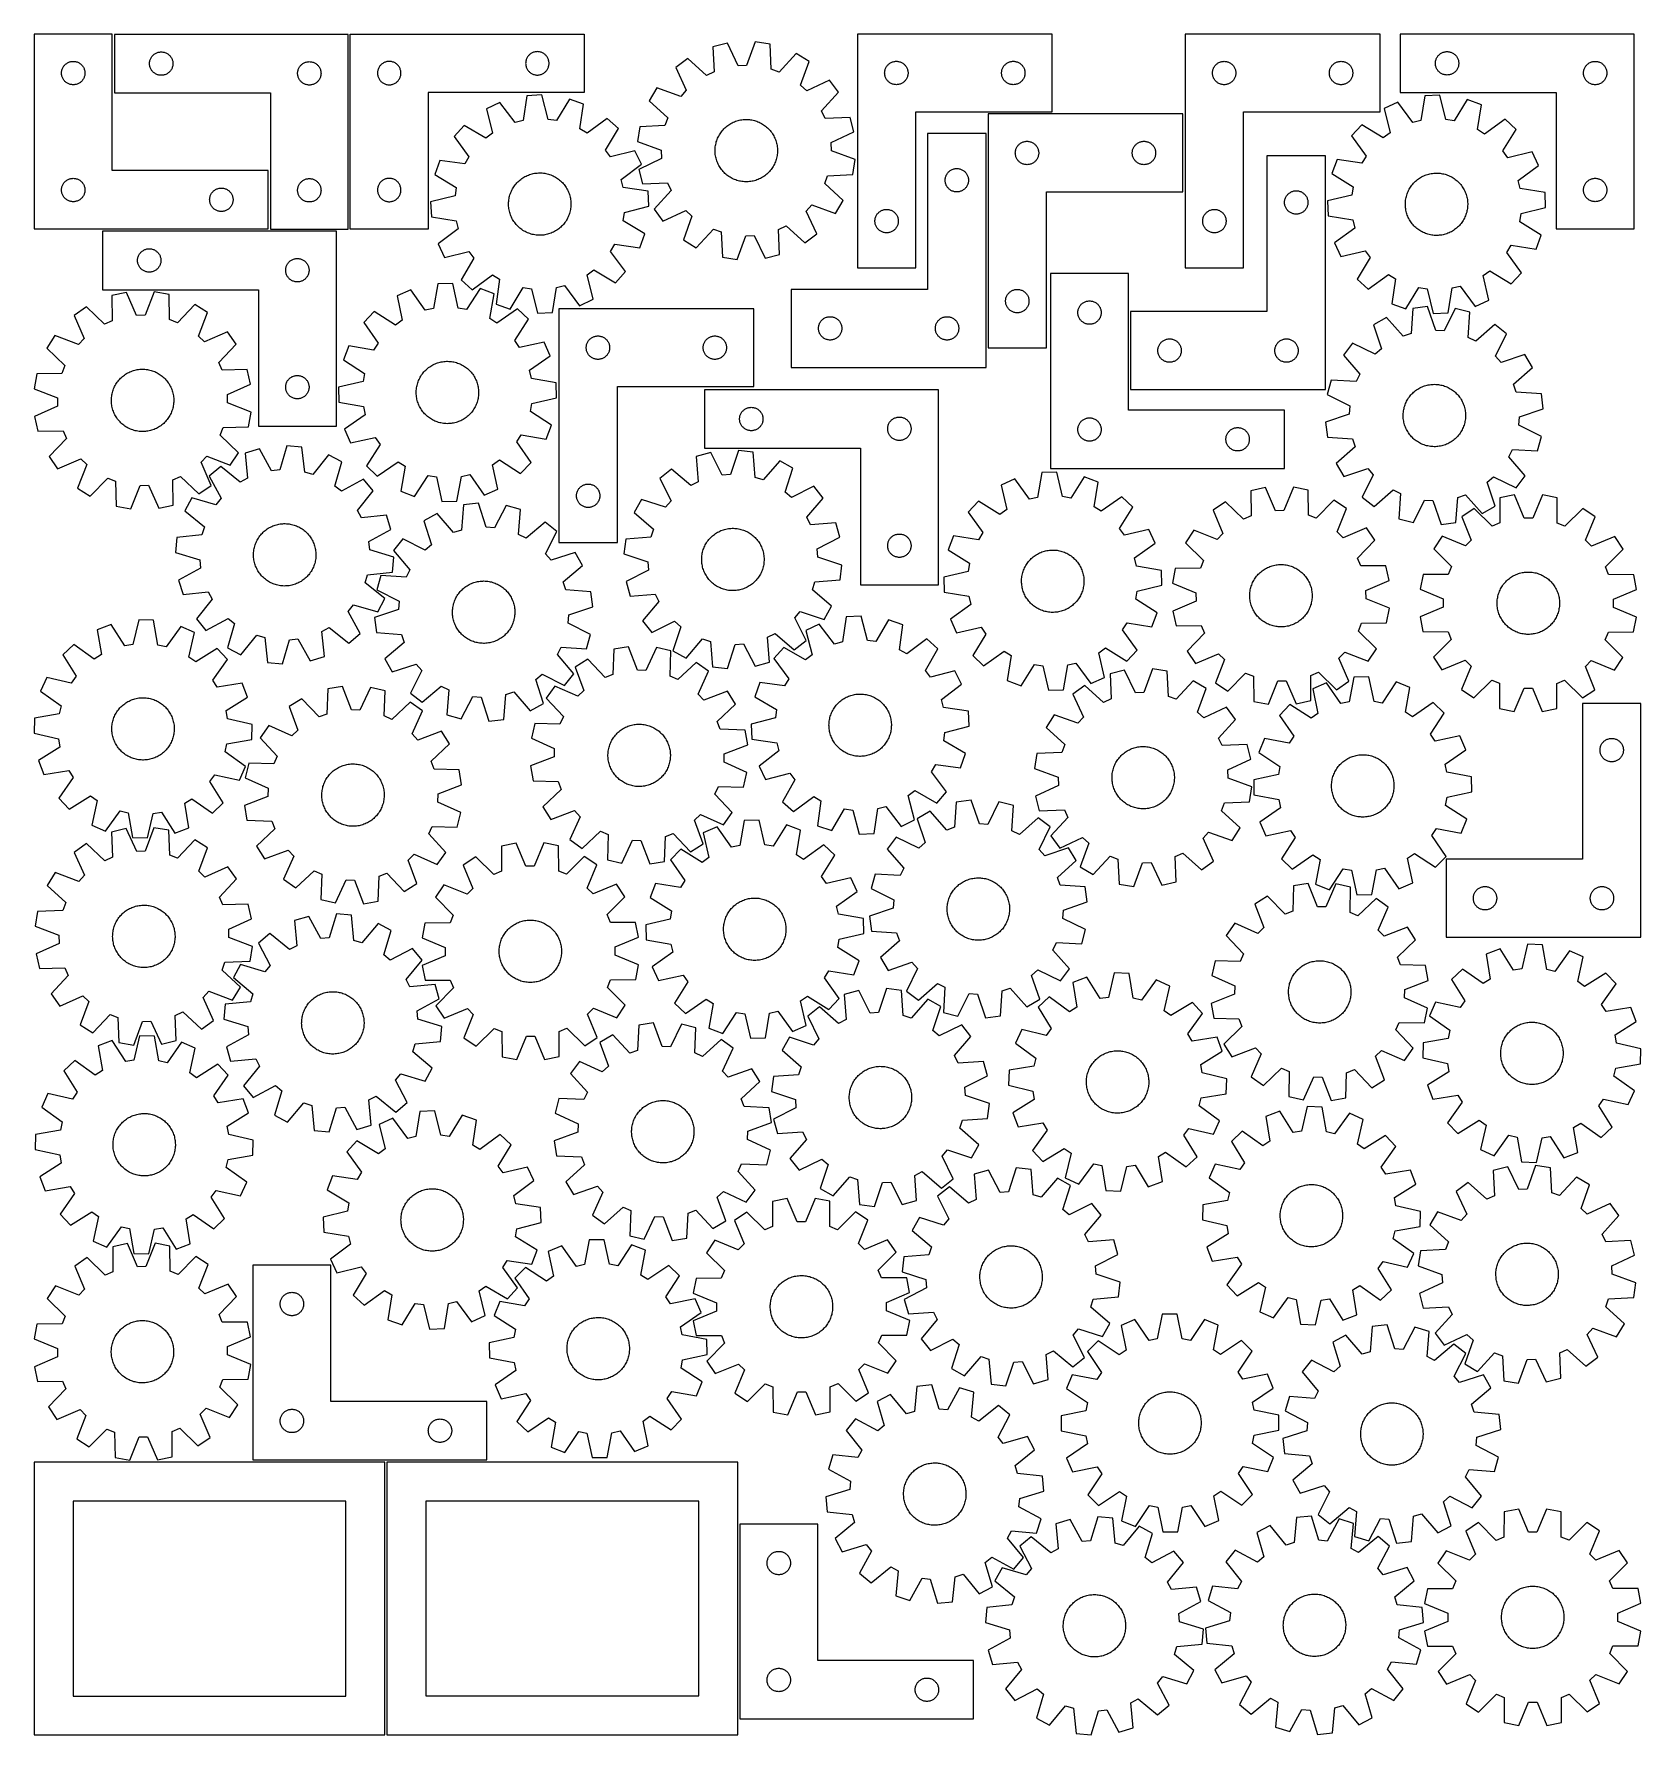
# Model space of a CAD drawing. Header units: millimetres. Extents: x 7 to 1243, y 7 to 1316.
import ezdxf

# ---------------------------------------------------------------- set-up
doc = ezdxf.new("R2010")
doc.units = ezdxf.units.MM
doc.layers.add('CUT', color=7, linetype='CONTINUOUS', true_color=0x000000)

msp = doc.modelspace()

# ---------------------------------------------------------------- linework, layer by layer
at = {"layer": 'CUT'}
for p, q in [((66.729949, 1315.638215), (6.729949, 1315.638215)), ((6.729949, 1315.638215), (6.729949, 1165.638215)), ((66.729949, 1210.638215), (66.729949, 1315.638215)), ((248.432949, 1315.425572), (68.432949, 1315.425572)), ((68.432949, 1315.425572), (68.432949, 1270.425572)), ((248.432949, 1165.425572), (248.432949, 1315.425572)), ((249.947416, 1315.620149), (429.947416, 1315.620149)), ((249.947416, 1165.620149), (249.947416, 1315.620149)), ((429.947416, 1315.620149), (429.947416, 1270.620149)), ((561.705383, 1309.654177), (555.039841, 1291.460415)), ((573.109721, 1307.914477), (561.705383, 1309.654177)), ((640.288048, 1315.695096), (640.288048, 1135.695096)), ((790.288048, 1315.695096), (640.288048, 1315.695096)), ((790.288048, 1255.695096), (790.288048, 1315.695096)), ((892.606743, 1315.684109), (892.606743, 1135.684109)), ((1042.606743, 1315.684109), (892.606743, 1315.684109)), ((1042.606743, 1255.684109), (1042.606743, 1315.684109)), ((1238.199947, 1315.652379), (1058.199947, 1315.652379)), ((1058.199947, 1315.652379), (1058.199947, 1270.652379)), ((1238.199947, 1165.652379), (1238.199947, 1315.652379)), ((95.910578, 1295.818527), (96.118033, 1296.369723)), ((96.118033, 1296.369723), (96.361094, 1296.90617)), ((96.361094, 1296.90617), (96.63872, 1297.425572)), ((96.63872, 1297.425572), (96.949722, 1297.925704)), ((96.949722, 1297.925704), (97.292769, 1298.404425)), ((97.292769, 1298.404425), (97.666391, 1298.859684)), ((97.666391, 1298.859684), (98.068988, 1299.289533)), ((98.068988, 1299.289533), (98.498837, 1299.69213)), ((98.498837, 1299.69213), (98.954096, 1300.065752)), ((98.954096, 1300.065752), (99.432817, 1300.408799)), ((99.432817, 1300.408799), (99.932949, 1300.719801)), ((99.932949, 1300.719801), (100.452351, 1300.997427)), ((100.452351, 1300.997427), (100.988798, 1301.240488)), ((100.988798, 1301.240488), (101.539994, 1301.447943)), ((101.539994, 1301.447943), (102.103577, 1301.618904)), ((102.103577, 1301.618904), (102.677136, 1301.75264)), ((102.677136, 1301.75264), (103.258213, 1301.848576)), ((103.258213, 1301.848576), (103.844321, 1301.906302)), ((103.844321, 1301.906302), (104.432949, 1301.925572)), ((104.432949, 1301.925572), (105.021577, 1301.906302)), ((105.021577, 1301.906302), (105.607685, 1301.848576)), ((105.607685, 1301.848576), (106.188762, 1301.75264)), ((106.188762, 1301.75264), (106.76232, 1301.618904)), ((106.76232, 1301.618904), (107.325904, 1301.447943)), ((107.325904, 1301.447943), (107.8771, 1301.240488)), ((107.8771, 1301.240488), (108.413547, 1300.997427)), ((108.413547, 1300.997427), (108.932949, 1300.719801)), ((108.932949, 1300.719801), (109.433081, 1300.408799)), ((109.433081, 1300.408799), (109.911802, 1300.065752)), ((109.911802, 1300.065752), (110.367061, 1299.69213)), ((110.367061, 1299.69213), (110.79691, 1299.289533)), ((110.79691, 1299.289533), (111.199507, 1298.859684)), ((111.199507, 1298.859684), (111.573129, 1298.404425)), ((111.573129, 1298.404425), (111.916175, 1297.925704)), ((111.916175, 1297.925704), (112.227177, 1297.425572)), ((112.227177, 1297.425572), (112.504804, 1296.90617)), ((112.504804, 1296.90617), (112.747865, 1296.369723)), ((112.747865, 1296.369723), (112.95532, 1295.818527)), ((385.6325, 1296.564299), (385.425045, 1296.013104)), ((385.875561, 1297.100747), (385.6325, 1296.564299)), ((386.153187, 1297.620149), (385.875561, 1297.100747)), ((386.464189, 1298.120281), (386.153187, 1297.620149)), ((386.807236, 1298.599001), (386.464189, 1298.120281)), ((387.180858, 1299.054261), (386.807236, 1298.599001)), ((387.583455, 1299.48411), (387.180858, 1299.054261)), ((388.013304, 1299.886707), (387.583455, 1299.48411)), ((388.468563, 1300.260329), (388.013304, 1299.886707)), ((388.947284, 1300.603375), (388.468563, 1300.260329)), ((389.447416, 1300.914377), (388.947284, 1300.603375)), ((389.966818, 1301.192003), (389.447416, 1300.914377)), ((390.503265, 1301.435064), (389.966818, 1301.192003)), ((391.054461, 1301.64252), (390.503265, 1301.435064)), ((391.618045, 1301.813481), (391.054461, 1301.64252)), ((392.191603, 1301.947216), (391.618045, 1301.813481)), ((392.77268, 1302.043152), (392.191603, 1301.947216)), ((393.358788, 1302.100879), (392.77268, 1302.043152)), ((393.947416, 1302.120149), (393.358788, 1302.100879)), ((394.536044, 1302.100879), (393.947416, 1302.120149)), ((395.122152, 1302.043152), (394.536044, 1302.100879)), ((395.703229, 1301.947216), (395.122152, 1302.043152)), ((396.276787, 1301.813481), (395.703229, 1301.947216)), ((396.840371, 1301.64252), (396.276787, 1301.813481)), ((397.391567, 1301.435064), (396.840371, 1301.64252)), ((397.928014, 1301.192003), (397.391567, 1301.435064)), ((398.447416, 1300.914377), (397.928014, 1301.192003)), ((398.947548, 1300.603375), (398.447416, 1300.914377)), ((399.426269, 1300.260329), (398.947548, 1300.603375)), ((399.881528, 1299.886707), (399.426269, 1300.260329)), ((400.311377, 1299.48411), (399.881528, 1299.886707)), ((400.713974, 1299.054261), (400.311377, 1299.48411)), ((401.087596, 1298.599001), (400.713974, 1299.054261)), ((401.430642, 1298.120281), (401.087596, 1298.599001)), ((401.741645, 1297.620149), (401.430642, 1298.120281)), ((402.019271, 1297.100747), (401.741645, 1297.620149)), ((402.262332, 1296.564299), (402.019271, 1297.100747)), ((402.469787, 1296.013104), (402.262332, 1296.564299)), ((509.774128, 1296.873112), (500.47989, 1290.039181)), ((524.12233, 1283.851149), (509.774128, 1296.873112)), ((540.343792, 1308.692911), (529.141804, 1305.935933)), ((529.141804, 1305.935933), (529.946097, 1286.576296)), ((548.616513, 1291.171367), (540.343792, 1308.692911)), ((574.047514, 1288.560848), (573.109721, 1307.914477)), ((593.213118, 1300.627844), (580.092509, 1286.369792)), ((603.083598, 1294.65632), (593.213118, 1300.627844)), ((1085.677576, 1296.045334), (1085.885031, 1296.59653)), ((1085.885031, 1296.59653), (1086.128092, 1297.132977)), ((1086.128092, 1297.132977), (1086.405719, 1297.652379)), ((1086.405719, 1297.652379), (1086.716721, 1298.152511)), ((1086.716721, 1298.152511), (1087.059767, 1298.631232)), ((1087.059767, 1298.631232), (1087.433389, 1299.086491)), ((1087.433389, 1299.086491), (1087.835986, 1299.51634)), ((1087.835986, 1299.51634), (1088.265835, 1299.918937)), ((1088.265835, 1299.918937), (1088.721094, 1300.292559)), ((1088.721094, 1300.292559), (1089.199815, 1300.635605)), ((1089.199815, 1300.635605), (1089.699947, 1300.946607)), ((1089.699947, 1300.946607), (1090.219349, 1301.224233)), ((1090.219349, 1301.224233), (1090.755796, 1301.467294)), ((1090.755796, 1301.467294), (1091.306992, 1301.67475)), ((1091.306992, 1301.67475), (1091.870576, 1301.845711)), ((1091.870576, 1301.845711), (1092.444134, 1301.979446)), ((1092.444134, 1301.979446), (1093.025211, 1302.075382)), ((1093.025211, 1302.075382), (1093.611319, 1302.133109)), ((1093.611319, 1302.133109), (1094.199947, 1302.152379)), ((1094.199947, 1302.152379), (1094.788575, 1302.133109)), ((1094.788575, 1302.133109), (1095.374683, 1302.075382)), ((1095.374683, 1302.075382), (1095.95576, 1301.979446)), ((1095.95576, 1301.979446), (1096.529319, 1301.845711)), ((1096.529319, 1301.845711), (1097.092902, 1301.67475)), ((1097.092902, 1301.67475), (1097.644098, 1301.467294)), ((1097.644098, 1301.467294), (1098.180545, 1301.224233)), ((1098.180545, 1301.224233), (1098.699947, 1300.946607)), ((1098.699947, 1300.946607), (1099.200079, 1300.635605)), ((1099.200079, 1300.635605), (1099.6788, 1300.292559)), ((1099.6788, 1300.292559), (1100.134059, 1299.918937)), ((1100.134059, 1299.918937), (1100.563908, 1299.51634)), ((1100.563908, 1299.51634), (1100.966505, 1299.086491)), ((1100.966505, 1299.086491), (1101.340127, 1298.631232)), ((1101.340127, 1298.631232), (1101.683174, 1298.152511)), ((1101.683174, 1298.152511), (1101.994176, 1297.652379)), ((1101.994176, 1297.652379), (1102.271802, 1297.132977)), ((1102.271802, 1297.132977), (1102.514863, 1296.59653)), ((1102.514863, 1296.59653), (1102.722318, 1296.045334)), ((27.729949, 1285.638215), (27.749219, 1286.226843)), ((27.749219, 1285.049587), (27.729949, 1285.638215)), ((27.749219, 1286.226843), (27.806945, 1286.812951)), ((27.806945, 1284.463479), (27.749219, 1285.049587)), ((27.806945, 1286.812951), (27.902881, 1287.394028)), ((27.902881, 1283.882402), (27.806945, 1284.463479)), ((27.902881, 1287.394028), (28.036617, 1287.967586)), ((28.036617, 1283.308844), (27.902881, 1283.882402)), ((28.036617, 1287.967586), (28.207578, 1288.53117)), ((28.207578, 1282.74526), (28.036617, 1283.308844)), ((28.207578, 1288.53117), (28.415033, 1289.082366)), ((28.415033, 1289.082366), (28.658094, 1289.618813)), ((28.658094, 1289.618813), (28.93572, 1290.138215)), ((28.93572, 1290.138215), (29.246722, 1290.638347)), ((29.246722, 1290.638347), (29.589769, 1291.117068)), ((29.589769, 1291.117068), (29.963391, 1291.572327)), ((29.963391, 1291.572327), (30.365988, 1292.002176)), ((30.365988, 1292.002176), (30.795837, 1292.404773)), ((30.795837, 1292.404773), (31.251096, 1292.778395)), ((31.251096, 1292.778395), (31.729817, 1293.121441)), ((31.729817, 1293.121441), (32.229949, 1293.432444)), ((32.229949, 1293.432444), (32.749351, 1293.71007)), ((32.749351, 1293.71007), (33.285798, 1293.953131)), ((33.285798, 1293.953131), (33.836994, 1294.160586)), ((33.836994, 1294.160586), (34.400578, 1294.331547)), ((34.400578, 1294.331547), (34.974136, 1294.465282)), ((34.974136, 1294.465282), (35.555213, 1294.561219)), ((35.555213, 1294.561219), (36.141321, 1294.618945)), ((36.141321, 1294.618945), (36.729949, 1294.638215)), ((36.729949, 1294.638215), (37.318577, 1294.618945)), ((37.318577, 1294.618945), (37.904685, 1294.561219)), ((37.904685, 1294.561219), (38.485762, 1294.465282)), ((38.485762, 1294.465282), (39.05932, 1294.331547)), ((39.05932, 1294.331547), (39.622904, 1294.160586)), ((39.622904, 1294.160586), (40.1741, 1293.953131)), ((40.1741, 1293.953131), (40.710547, 1293.71007)), ((40.710547, 1293.71007), (41.229949, 1293.432444)), ((41.229949, 1293.432444), (41.730081, 1293.121441)), ((41.730081, 1293.121441), (42.208802, 1292.778395)), ((42.208802, 1292.778395), (42.664061, 1292.404773)), ((42.664061, 1292.404773), (43.09391, 1292.002176)), ((43.09391, 1292.002176), (43.496507, 1291.572327)), ((43.496507, 1291.572327), (43.870129, 1291.117068)), ((43.870129, 1291.117068), (44.213176, 1290.638347)), ((44.213176, 1290.638347), (44.524178, 1290.138215)), ((44.524178, 1290.138215), (44.801804, 1289.618813)), ((44.801804, 1289.618813), (45.044865, 1289.082366)), ((45.044865, 1289.082366), (45.25232, 1288.53117)), ((45.25232, 1288.53117), (45.423281, 1287.967586)), ((45.423281, 1283.308844), (45.25232, 1282.74526)), ((45.423281, 1287.967586), (45.557017, 1287.394028)), ((45.557017, 1283.882402), (45.423281, 1283.308844)), ((45.557017, 1287.394028), (45.652953, 1286.812951)), ((45.652953, 1284.463479), (45.557017, 1283.882402)), ((45.652953, 1286.812951), (45.710679, 1286.226843)), ((45.710679, 1285.049587), (45.652953, 1284.463479)), ((45.710679, 1286.226843), (45.729949, 1285.638215)), ((45.729949, 1285.638215), (45.710679, 1285.049587)), ((95.432949, 1292.925572), (95.452219, 1293.5142)), ((95.452219, 1292.336944), (95.432949, 1292.925572)), ((95.452219, 1293.5142), (95.509945, 1294.100308)), ((95.509945, 1291.750836), (95.452219, 1292.336944)), ((95.509945, 1294.100308), (95.605881, 1294.681385)), ((95.605881, 1291.169759), (95.509945, 1291.750836)), ((95.605881, 1294.681385), (95.739616, 1295.254943)), ((95.739616, 1290.596201), (95.605881, 1291.169759)), ((95.739616, 1295.254943), (95.910578, 1295.818527)), ((95.910578, 1290.032617), (95.739616, 1290.596201)), ((96.118033, 1289.481421), (95.910578, 1290.032617)), ((96.361094, 1288.944974), (96.118033, 1289.481421)), ((96.63872, 1288.425572), (96.361094, 1288.944974)), ((96.949722, 1287.92544), (96.63872, 1288.425572)), ((97.292769, 1287.446719), (96.949722, 1287.92544)), ((97.666391, 1286.99146), (97.292769, 1287.446719)), ((98.068988, 1286.561611), (97.666391, 1286.99146)), ((98.498837, 1286.159014), (98.068988, 1286.561611)), ((98.954096, 1285.785392), (98.498837, 1286.159014)), ((99.432817, 1285.442346), (98.954096, 1285.785392)), ((99.932949, 1285.131343), (99.432817, 1285.442346)), ((100.452351, 1284.853717), (99.932949, 1285.131343)), ((100.988798, 1284.610656), (100.452351, 1284.853717)), ((101.539994, 1284.403201), (100.988798, 1284.610656)), ((102.103577, 1284.23224), (101.539994, 1284.403201)), ((102.677136, 1284.098504), (102.103577, 1284.23224)), ((103.258213, 1284.002568), (102.677136, 1284.098504)), ((103.844321, 1283.944842), (103.258213, 1284.002568)), ((104.432949, 1283.925572), (103.844321, 1283.944842)), ((105.021577, 1283.944842), (104.432949, 1283.925572)), ((105.607685, 1284.002568), (105.021577, 1283.944842)), ((106.188762, 1284.098504), (105.607685, 1284.002568)), ((106.76232, 1284.23224), (106.188762, 1284.098504)), ((107.325904, 1284.403201), (106.76232, 1284.23224)), ((107.8771, 1284.610656), (107.325904, 1284.403201)), ((108.413547, 1284.853717), (107.8771, 1284.610656)), ((108.932949, 1285.131343), (108.413547, 1284.853717)), ((109.433081, 1285.442346), (108.932949, 1285.131343)), ((109.911802, 1285.785392), (109.433081, 1285.442346)), ((110.367061, 1286.159014), (109.911802, 1285.785392)), ((110.79691, 1286.561611), (110.367061, 1286.159014)), ((111.199507, 1286.99146), (110.79691, 1286.561611)), ((111.573129, 1287.446719), (111.199507, 1286.99146)), ((111.916175, 1287.92544), (111.573129, 1287.446719)), ((112.227177, 1288.425572), (111.916175, 1287.92544)), ((112.504804, 1288.944974), (112.227177, 1288.425572)), ((112.747865, 1289.481421), (112.504804, 1288.944974)), ((112.95532, 1290.032617), (112.747865, 1289.481421)), ((112.95532, 1295.818527), (113.126281, 1295.254943)), ((113.126281, 1290.596201), (112.95532, 1290.032617)), ((113.126281, 1295.254943), (113.260016, 1294.681385)), ((113.260016, 1291.169759), (113.126281, 1290.596201)), ((113.260016, 1294.681385), (113.355953, 1294.100308)), ((113.355953, 1291.750836), (113.260016, 1291.169759)), ((113.355953, 1294.100308), (113.413679, 1293.5142)), ((113.413679, 1292.336944), (113.355953, 1291.750836)), ((113.413679, 1293.5142), (113.432949, 1292.925572)), ((113.432949, 1292.925572), (113.413679, 1292.336944)), ((209.432949, 1285.425572), (209.452219, 1286.0142)), ((209.452219, 1284.836944), (209.432949, 1285.425572)), ((209.452219, 1286.0142), (209.509945, 1286.600308)), ((209.509945, 1284.250836), (209.452219, 1284.836944)), ((209.509945, 1286.600308), (209.605881, 1287.181385)), ((209.605881, 1283.669759), (209.509945, 1284.250836)), ((209.605881, 1287.181385), (209.739616, 1287.754943)), ((209.739616, 1283.096201), (209.605881, 1283.669759)), ((209.739616, 1287.754943), (209.910578, 1288.318527)), ((209.910578, 1282.532617), (209.739616, 1283.096201)), ((209.910578, 1288.318527), (210.118033, 1288.869723)), ((210.118033, 1288.869723), (210.361094, 1289.40617)), ((210.361094, 1289.40617), (210.63872, 1289.925572)), ((210.63872, 1289.925572), (210.949722, 1290.425704)), ((210.949722, 1290.425704), (211.292769, 1290.904425)), ((211.292769, 1290.904425), (211.666391, 1291.359684)), ((211.666391, 1291.359684), (212.068988, 1291.789533)), ((212.068988, 1291.789533), (212.498837, 1292.19213)), ((212.498837, 1292.19213), (212.954096, 1292.565752)), ((212.954096, 1292.565752), (213.432817, 1292.908799)), ((213.432817, 1292.908799), (213.932949, 1293.219801)), ((213.932949, 1293.219801), (214.452351, 1293.497427)), ((214.452351, 1293.497427), (214.988798, 1293.740488)), ((214.988798, 1293.740488), (215.539994, 1293.947943)), ((215.539994, 1293.947943), (216.103577, 1294.118904)), ((216.103577, 1294.118904), (216.677136, 1294.25264)), ((216.677136, 1294.25264), (217.258213, 1294.348576)), ((217.258213, 1294.348576), (217.844321, 1294.406302)), ((217.844321, 1294.406302), (218.432949, 1294.425572)), ((218.432949, 1294.425572), (219.021577, 1294.406302)), ((219.021577, 1294.406302), (219.607685, 1294.348576)), ((219.607685, 1294.348576), (220.188762, 1294.25264)), ((220.188762, 1294.25264), (220.76232, 1294.118904)), ((220.76232, 1294.118904), (221.325904, 1293.947943)), ((221.325904, 1293.947943), (221.8771, 1293.740488)), ((221.8771, 1293.740488), (222.413547, 1293.497427)), ((222.413547, 1293.497427), (222.932949, 1293.219801)), ((222.932949, 1293.219801), (223.433081, 1292.908799)), ((223.433081, 1292.908799), (223.911802, 1292.565752)), ((223.911802, 1292.565752), (224.367061, 1292.19213)), ((224.367061, 1292.19213), (224.79691, 1291.789533)), ((224.79691, 1291.789533), (225.199507, 1291.359684)), ((225.199507, 1291.359684), (225.573129, 1290.904425)), ((225.573129, 1290.904425), (225.916175, 1290.425704)), ((225.916175, 1290.425704), (226.227177, 1289.925572)), ((226.227177, 1289.925572), (226.504804, 1289.40617)), ((226.504804, 1289.40617), (226.747865, 1288.869723)), ((226.747865, 1288.869723), (226.95532, 1288.318527)), ((226.95532, 1288.318527), (227.126281, 1287.754943)), ((227.126281, 1283.096201), (226.95532, 1282.532617)), ((227.126281, 1287.754943), (227.260016, 1287.181385)), ((227.260016, 1283.669759), (227.126281, 1283.096201)), ((227.260016, 1287.181385), (227.355953, 1286.600308)), ((227.355953, 1284.250836), (227.260016, 1283.669759)), ((227.355953, 1286.600308), (227.413679, 1286.0142)), ((227.413679, 1284.836944), (227.355953, 1284.250836)), ((227.413679, 1286.0142), (227.432949, 1285.425572)), ((227.432949, 1285.425572), (227.413679, 1284.836944)), ((270.966686, 1286.208777), (270.947416, 1285.620149)), ((270.947416, 1285.620149), (270.966686, 1285.03152)), ((271.024412, 1286.794884), (270.966686, 1286.208777)), ((270.966686, 1285.03152), (271.024412, 1284.445413)), ((271.120348, 1287.375961), (271.024412, 1286.794884)), ((271.024412, 1284.445413), (271.120348, 1283.864336)), ((271.254084, 1287.94952), (271.120348, 1287.375961)), ((271.120348, 1283.864336), (271.254084, 1283.290777)), ((271.425045, 1288.513104), (271.254084, 1287.94952)), ((271.254084, 1283.290777), (271.425045, 1282.727193)), ((271.6325, 1289.064299), (271.425045, 1288.513104)), ((271.875561, 1289.600747), (271.6325, 1289.064299)), ((272.153187, 1290.120149), (271.875561, 1289.600747)), ((272.464189, 1290.620281), (272.153187, 1290.120149)), ((272.807236, 1291.099001), (272.464189, 1290.620281)), ((273.180858, 1291.554261), (272.807236, 1291.099001)), ((273.583455, 1291.98411), (273.180858, 1291.554261)), ((274.013304, 1292.386707), (273.583455, 1291.98411)), ((274.468563, 1292.760329), (274.013304, 1292.386707)), ((274.947284, 1293.103375), (274.468563, 1292.760329)), ((275.447416, 1293.414377), (274.947284, 1293.103375)), ((275.966818, 1293.692003), (275.447416, 1293.414377)), ((276.503265, 1293.935064), (275.966818, 1293.692003)), ((277.054461, 1294.14252), (276.503265, 1293.935064)), ((277.618045, 1294.313481), (277.054461, 1294.14252)), ((278.191603, 1294.447216), (277.618045, 1294.313481)), ((278.77268, 1294.543152), (278.191603, 1294.447216)), ((279.358788, 1294.600879), (278.77268, 1294.543152)), ((279.947416, 1294.620149), (279.358788, 1294.600879)), ((280.536044, 1294.600879), (279.947416, 1294.620149)), ((281.122152, 1294.543152), (280.536044, 1294.600879)), ((281.703229, 1294.447216), (281.122152, 1294.543152)), ((282.276787, 1294.313481), (281.703229, 1294.447216)), ((282.840371, 1294.14252), (282.276787, 1294.313481)), ((283.391567, 1293.935064), (282.840371, 1294.14252)), ((283.928014, 1293.692003), (283.391567, 1293.935064)), ((284.447416, 1293.414377), (283.928014, 1293.692003)), ((284.947548, 1293.103375), (284.447416, 1293.414377)), ((285.426269, 1292.760329), (284.947548, 1293.103375)), ((285.881528, 1292.386707), (285.426269, 1292.760329)), ((286.311377, 1291.98411), (285.881528, 1292.386707)), ((286.713974, 1291.554261), (286.311377, 1291.98411)), ((287.087596, 1291.099001), (286.713974, 1291.554261)), ((287.430642, 1290.620281), (287.087596, 1291.099001)), ((287.741645, 1290.120149), (287.430642, 1290.620281)), ((288.019271, 1289.600747), (287.741645, 1290.120149)), ((288.262332, 1289.064299), (288.019271, 1289.600747)), ((288.469787, 1288.513104), (288.262332, 1289.064299)), ((288.640748, 1287.94952), (288.469787, 1288.513104)), ((288.469787, 1282.727193), (288.640748, 1283.290777)), ((288.774483, 1287.375961), (288.640748, 1287.94952)), ((288.640748, 1283.290777), (288.774483, 1283.864336)), ((288.87042, 1286.794884), (288.774483, 1287.375961)), ((288.774483, 1283.864336), (288.87042, 1284.445413)), ((288.928146, 1286.208777), (288.87042, 1286.794884)), ((288.87042, 1284.445413), (288.928146, 1285.03152)), ((288.947416, 1285.620149), (288.928146, 1286.208777)), ((288.928146, 1285.03152), (288.947416, 1285.620149)), ((384.966686, 1293.708777), (384.947416, 1293.120149)), ((384.947416, 1293.120149), (384.966686, 1292.53152)), ((385.024412, 1294.294884), (384.966686, 1293.708777)), ((384.966686, 1292.53152), (385.024412, 1291.945413)), ((385.120348, 1294.875961), (385.024412, 1294.294884)), ((385.024412, 1291.945413), (385.120348, 1291.364336)), ((385.254084, 1295.44952), (385.120348, 1294.875961)), ((385.120348, 1291.364336), (385.254084, 1290.790777)), ((385.425045, 1296.013104), (385.254084, 1295.44952)), ((385.254084, 1290.790777), (385.425045, 1290.227193)), ((385.425045, 1290.227193), (385.6325, 1289.675998)), ((385.6325, 1289.675998), (385.875561, 1289.13955)), ((385.875561, 1289.13955), (386.153187, 1288.620149)), ((386.153187, 1288.620149), (386.464189, 1288.120016)), ((386.464189, 1288.120016), (386.807236, 1287.641296)), ((386.807236, 1287.641296), (387.180858, 1287.186036)), ((387.180858, 1287.186036), (387.583455, 1286.756188)), ((387.583455, 1286.756188), (388.013304, 1286.35359)), ((388.013304, 1286.35359), (388.468563, 1285.979968)), ((388.468563, 1285.979968), (388.947284, 1285.636922)), ((388.947284, 1285.636922), (389.447416, 1285.32592)), ((389.447416, 1285.32592), (389.966818, 1285.048294)), ((389.966818, 1285.048294), (390.503265, 1284.805233)), ((390.503265, 1284.805233), (391.054461, 1284.597777)), ((391.054461, 1284.597777), (391.618045, 1284.426816)), ((391.618045, 1284.426816), (392.191603, 1284.293081)), ((392.191603, 1284.293081), (392.77268, 1284.197145)), ((392.77268, 1284.197145), (393.358788, 1284.139418)), ((393.358788, 1284.139418), (393.947416, 1284.120149)), ((393.947416, 1284.120149), (394.536044, 1284.139418)), ((394.536044, 1284.139418), (395.122152, 1284.197145)), ((395.122152, 1284.197145), (395.703229, 1284.293081)), ((395.703229, 1284.293081), (396.276787, 1284.426816)), ((396.276787, 1284.426816), (396.840371, 1284.597777)), ((396.840371, 1284.597777), (397.391567, 1284.805233)), ((397.391567, 1284.805233), (397.928014, 1285.048294)), ((397.928014, 1285.048294), (398.447416, 1285.32592)), ((398.447416, 1285.32592), (398.947548, 1285.636922)), ((398.947548, 1285.636922), (399.426269, 1285.979968)), ((399.426269, 1285.979968), (399.881528, 1286.35359)), ((399.881528, 1286.35359), (400.311377, 1286.756188)), ((400.311377, 1286.756188), (400.713974, 1287.186036)), ((400.713974, 1287.186036), (401.087596, 1287.641296)), ((401.087596, 1287.641296), (401.430642, 1288.120016)), ((401.430642, 1288.120016), (401.741645, 1288.620149)), ((401.741645, 1288.620149), (402.019271, 1289.13955)), ((402.019271, 1289.13955), (402.262332, 1289.675998)), ((402.262332, 1289.675998), (402.469787, 1290.227193)), ((402.640748, 1295.44952), (402.469787, 1296.013104)), ((402.469787, 1290.227193), (402.640748, 1290.790777)), ((402.774483, 1294.875961), (402.640748, 1295.44952)), ((402.640748, 1290.790777), (402.774483, 1291.364336)), ((402.87042, 1294.294884), (402.774483, 1294.875961)), ((402.774483, 1291.364336), (402.87042, 1291.945413)), ((402.928146, 1293.708777), (402.87042, 1294.294884)), ((402.87042, 1291.945413), (402.928146, 1292.53152)), ((402.947416, 1293.120149), (402.928146, 1293.708777)), ((402.928146, 1292.53152), (402.947416, 1293.120149)), ((500.47989, 1290.039181), (508.631572, 1272.460999)), ((529.946097, 1286.576296), (524.12233, 1283.851149)), ((555.039841, 1291.460415), (548.616513, 1291.171367)), ((580.092509, 1286.369792), (574.047514, 1288.560848)), ((596.543693, 1276.41702), (603.083598, 1294.65632)), ((661.288048, 1285.695096), (661.307318, 1286.283724)), ((661.307318, 1285.106467), (661.288048, 1285.695096)), ((661.307318, 1286.283724), (661.365044, 1286.869831)), ((661.365044, 1284.52036), (661.307318, 1285.106467)), ((661.365044, 1286.869831), (661.460981, 1287.450909)), ((661.460981, 1283.939283), (661.365044, 1284.52036)), ((661.460981, 1287.450909), (661.594716, 1288.024467)), ((661.594716, 1283.365724), (661.460981, 1283.939283)), ((661.594716, 1288.024467), (661.765677, 1288.588051)), ((661.765677, 1282.80214), (661.594716, 1283.365724)), ((661.765677, 1288.588051), (661.973132, 1289.139247)), ((661.973132, 1289.139247), (662.216194, 1289.675694)), ((662.216194, 1289.675694), (662.49382, 1290.195096)), ((662.49382, 1290.195096), (662.804822, 1290.695228)), ((662.804822, 1290.695228), (663.147868, 1291.173949)), ((663.147868, 1291.173949), (663.52149, 1291.629208)), ((663.52149, 1291.629208), (663.924087, 1292.059057)), ((663.924087, 1292.059057), (664.353936, 1292.461654)), ((664.353936, 1292.461654), (664.809195, 1292.835276)), ((664.809195, 1292.835276), (665.287916, 1293.178322)), ((665.287916, 1293.178322), (665.788048, 1293.489324)), ((665.788048, 1293.489324), (666.30745, 1293.76695)), ((666.30745, 1293.76695), (666.843897, 1294.010011)), ((666.843897, 1294.010011), (667.395093, 1294.217467)), ((667.395093, 1294.217467), (667.958677, 1294.388428)), ((667.958677, 1294.388428), (668.532235, 1294.522163)), ((668.532235, 1294.522163), (669.113313, 1294.618099)), ((669.113313, 1294.618099), (669.69942, 1294.675826)), ((669.69942, 1294.675826), (670.288048, 1294.695096)), ((670.288048, 1294.695096), (670.876676, 1294.675826)), ((670.876676, 1294.675826), (671.462784, 1294.618099)), ((671.462784, 1294.618099), (672.043861, 1294.522163)), ((672.043861, 1294.522163), (672.61742, 1294.388428)), ((672.61742, 1294.388428), (673.181003, 1294.217467)), ((673.181003, 1294.217467), (673.732199, 1294.010011)), ((673.732199, 1294.010011), (674.268646, 1293.76695)), ((674.268646, 1293.76695), (674.788048, 1293.489324)), ((674.788048, 1293.489324), (675.28818, 1293.178322)), ((675.28818, 1293.178322), (675.766901, 1292.835276)), ((675.766901, 1292.835276), (676.222161, 1292.461654)), ((676.222161, 1292.461654), (676.652009, 1292.059057)), ((676.652009, 1292.059057), (677.054607, 1291.629208)), ((677.054607, 1291.629208), (677.428228, 1291.173949)), ((677.428228, 1291.173949), (677.771275, 1290.695228)), ((677.771275, 1290.695228), (678.082277, 1290.195096)), ((678.082277, 1290.195096), (678.359903, 1289.675694)), ((678.359903, 1289.675694), (678.602964, 1289.139247)), ((678.602964, 1289.139247), (678.810419, 1288.588051)), ((678.810419, 1288.588051), (678.981381, 1288.024467)), ((678.981381, 1283.365724), (678.810419, 1282.80214)), ((678.981381, 1288.024467), (679.115116, 1287.450909)), ((679.115116, 1283.939283), (678.981381, 1283.365724)), ((679.115116, 1287.450909), (679.211052, 1286.869831)), ((679.211052, 1284.52036), (679.115116, 1283.939283)), ((679.211052, 1286.869831), (679.268779, 1286.283724)), ((679.268779, 1285.106467), (679.211052, 1284.52036)), ((679.268779, 1286.283724), (679.288048, 1285.695096)), ((679.288048, 1285.695096), (679.268779, 1285.106467)), ((751.288048, 1285.695096), (751.307318, 1286.283724)), ((751.307318, 1285.106467), (751.288048, 1285.695096)), ((751.307318, 1286.283724), (751.365044, 1286.869831)), ((751.365044, 1284.52036), (751.307318, 1285.106467)), ((751.365044, 1286.869831), (751.460981, 1287.450909)), ((751.460981, 1283.939283), (751.365044, 1284.52036)), ((751.460981, 1287.450909), (751.594716, 1288.024467)), ((751.594716, 1283.365724), (751.460981, 1283.939283)), ((751.594716, 1288.024467), (751.765677, 1288.588051)), ((751.765677, 1282.80214), (751.594716, 1283.365724)), ((751.765677, 1288.588051), (751.973132, 1289.139247)), ((751.973132, 1289.139247), (752.216194, 1289.675694)), ((752.216194, 1289.675694), (752.49382, 1290.195096)), ((752.49382, 1290.195096), (752.804822, 1290.695228)), ((752.804822, 1290.695228), (753.147868, 1291.173949)), ((753.147868, 1291.173949), (753.52149, 1291.629208)), ((753.52149, 1291.629208), (753.924087, 1292.059057)), ((753.924087, 1292.059057), (754.353936, 1292.461654)), ((754.353936, 1292.461654), (754.809195, 1292.835276)), ((754.809195, 1292.835276), (755.287916, 1293.178322)), ((755.287916, 1293.178322), (755.788048, 1293.489324)), ((755.788048, 1293.489324), (756.30745, 1293.76695)), ((756.30745, 1293.76695), (756.843897, 1294.010011)), ((756.843897, 1294.010011), (757.395093, 1294.217467)), ((757.395093, 1294.217467), (757.958677, 1294.388428)), ((757.958677, 1294.388428), (758.532235, 1294.522163)), ((758.532235, 1294.522163), (759.113313, 1294.618099)), ((759.113313, 1294.618099), (759.69942, 1294.675826)), ((759.69942, 1294.675826), (760.288048, 1294.695096)), ((760.288048, 1294.695096), (760.876676, 1294.675826)), ((760.876676, 1294.675826), (761.462784, 1294.618099)), ((761.462784, 1294.618099), (762.043861, 1294.522163)), ((762.043861, 1294.522163), (762.61742, 1294.388428)), ((762.61742, 1294.388428), (763.181003, 1294.217467)), ((763.181003, 1294.217467), (763.732199, 1294.010011)), ((763.732199, 1294.010011), (764.268646, 1293.76695)), ((764.268646, 1293.76695), (764.788048, 1293.489324)), ((764.788048, 1293.489324), (765.28818, 1293.178322)), ((765.28818, 1293.178322), (765.766901, 1292.835276)), ((765.766901, 1292.835276), (766.222161, 1292.461654)), ((766.222161, 1292.461654), (766.652009, 1292.059057)), ((766.652009, 1292.059057), (767.054607, 1291.629208)), ((767.054607, 1291.629208), (767.428228, 1291.173949)), ((767.428228, 1291.173949), (767.771275, 1290.695228)), ((767.771275, 1290.695228), (768.082277, 1290.195096)), ((768.082277, 1290.195096), (768.359903, 1289.675694)), ((768.359903, 1289.675694), (768.602964, 1289.139247)), ((768.602964, 1289.139247), (768.810419, 1288.588051)), ((768.810419, 1288.588051), (768.981381, 1288.024467)), ((768.981381, 1283.365724), (768.810419, 1282.80214)), ((768.981381, 1288.024467), (769.115116, 1287.450909)), ((769.115116, 1283.939283), (768.981381, 1283.365724)), ((769.115116, 1287.450909), (769.211052, 1286.869831)), ((769.211052, 1284.52036), (769.115116, 1283.939283)), ((769.211052, 1286.869831), (769.268779, 1286.283724)), ((769.268779, 1285.106467), (769.211052, 1284.52036)), ((769.268779, 1286.283724), (769.288048, 1285.695096)), ((769.288048, 1285.695096), (769.268779, 1285.106467)), ((913.606743, 1285.684109), (913.626013, 1286.272737)), ((913.626013, 1285.095481), (913.606743, 1285.684109)), ((913.626013, 1286.272737), (913.68374, 1286.858845)), ((913.68374, 1284.509374), (913.626013, 1285.095481)), ((913.68374, 1286.858845), (913.779676, 1287.439922)), ((913.779676, 1283.928296), (913.68374, 1284.509374)), ((913.779676, 1287.439922), (913.913411, 1288.013481)), ((913.913411, 1283.354738), (913.779676, 1283.928296)), ((913.913411, 1288.013481), (914.084372, 1288.577065)), ((914.084372, 1282.791154), (913.913411, 1283.354738)), ((914.084372, 1288.577065), (914.291828, 1289.12826)), ((914.291828, 1289.12826), (914.534889, 1289.664708)), ((914.534889, 1289.664708), (914.812515, 1290.184109)), ((914.812515, 1290.184109), (915.123517, 1290.684241)), ((915.123517, 1290.684241), (915.466563, 1291.162962)), ((915.466563, 1291.162962), (915.840185, 1291.618222)), ((915.840185, 1291.618222), (916.242782, 1292.04807)), ((916.242782, 1292.04807), (916.672631, 1292.450668)), ((916.672631, 1292.450668), (917.12789, 1292.824289)), ((917.12789, 1292.824289), (917.606611, 1293.167336)), ((917.606611, 1293.167336), (918.106743, 1293.478338)), ((918.106743, 1293.478338), (918.626145, 1293.755964)), ((918.626145, 1293.755964), (919.162592, 1293.999025)), ((919.162592, 1293.999025), (919.713788, 1294.20648)), ((919.713788, 1294.20648), (920.277372, 1294.377442)), ((920.277372, 1294.377442), (920.85093, 1294.511177)), ((920.85093, 1294.511177), (921.432008, 1294.607113)), ((921.432008, 1294.607113), (922.018115, 1294.66484)), ((922.018115, 1294.66484), (922.606743, 1294.684109)), ((922.606743, 1294.684109), (923.195371, 1294.66484)), ((923.195371, 1294.66484), (923.781479, 1294.607113)), ((923.781479, 1294.607113), (924.362556, 1294.511177)), ((924.362556, 1294.511177), (924.936115, 1294.377442)), ((924.936115, 1294.377442), (925.499699, 1294.20648)), ((925.499699, 1294.20648), (926.050894, 1293.999025)), ((926.050894, 1293.999025), (926.587342, 1293.755964)), ((926.587342, 1293.755964), (927.106743, 1293.478338)), ((927.106743, 1293.478338), (927.606875, 1293.167336)), ((927.606875, 1293.167336), (928.085596, 1292.824289)), ((928.085596, 1292.824289), (928.540856, 1292.450668)), ((928.540856, 1292.450668), (928.970704, 1292.04807)), ((928.970704, 1292.04807), (929.373302, 1291.618222)), ((929.373302, 1291.618222), (929.746923, 1291.162962)), ((929.746923, 1291.162962), (930.08997, 1290.684241)), ((930.08997, 1290.684241), (930.400972, 1290.184109)), ((930.400972, 1290.184109), (930.678598, 1289.664708)), ((930.678598, 1289.664708), (930.921659, 1289.12826)), ((930.921659, 1289.12826), (931.129114, 1288.577065)), ((931.129114, 1288.577065), (931.300076, 1288.013481)), ((931.300076, 1283.354738), (931.129114, 1282.791154)), ((931.300076, 1288.013481), (931.433811, 1287.439922)), ((931.433811, 1283.928296), (931.300076, 1283.354738)), ((931.433811, 1287.439922), (931.529747, 1286.858845)), ((931.529747, 1284.509374), (931.433811, 1283.928296)), ((931.529747, 1286.858845), (931.587474, 1286.272737)), ((931.587474, 1285.095481), (931.529747, 1284.509374)), ((931.587474, 1286.272737), (931.606743, 1285.684109)), ((931.606743, 1285.684109), (931.587474, 1285.095481)), ((1003.606743, 1285.684109), (1003.626013, 1286.272737)), ((1003.626013, 1285.095481), (1003.606743, 1285.684109)), ((1003.626013, 1286.272737), (1003.68374, 1286.858845)), ((1003.68374, 1284.509374), (1003.626013, 1285.095481)), ((1003.68374, 1286.858845), (1003.779676, 1287.439922)), ((1003.779676, 1283.928296), (1003.68374, 1284.509374)), ((1003.779676, 1287.439922), (1003.913411, 1288.013481)), ((1003.913411, 1283.354738), (1003.779676, 1283.928296)), ((1003.913411, 1288.013481), (1004.084372, 1288.577065)), ((1004.084372, 1282.791154), (1003.913411, 1283.354738)), ((1004.084372, 1288.577065), (1004.291828, 1289.12826)), ((1004.291828, 1289.12826), (1004.534889, 1289.664708)), ((1004.534889, 1289.664708), (1004.812515, 1290.184109)), ((1004.812515, 1290.184109), (1005.123517, 1290.684241)), ((1005.123517, 1290.684241), (1005.466563, 1291.162962)), ((1005.466563, 1291.162962), (1005.840185, 1291.618222)), ((1005.840185, 1291.618222), (1006.242782, 1292.04807)), ((1006.242782, 1292.04807), (1006.672631, 1292.450668)), ((1006.672631, 1292.450668), (1007.12789, 1292.824289)), ((1007.12789, 1292.824289), (1007.606611, 1293.167336)), ((1007.606611, 1293.167336), (1008.106743, 1293.478338)), ((1008.106743, 1293.478338), (1008.626145, 1293.755964)), ((1008.626145, 1293.755964), (1009.162592, 1293.999025)), ((1009.162592, 1293.999025), (1009.713788, 1294.20648)), ((1009.713788, 1294.20648), (1010.277372, 1294.377442)), ((1010.277372, 1294.377442), (1010.85093, 1294.511177)), ((1010.85093, 1294.511177), (1011.432008, 1294.607113)), ((1011.432008, 1294.607113), (1012.018115, 1294.66484)), ((1012.018115, 1294.66484), (1012.606743, 1294.684109)), ((1012.606743, 1294.684109), (1013.195371, 1294.66484)), ((1013.195371, 1294.66484), (1013.781479, 1294.607113)), ((1013.781479, 1294.607113), (1014.362556, 1294.511177)), ((1014.362556, 1294.511177), (1014.936115, 1294.377442)), ((1014.936115, 1294.377442), (1015.499699, 1294.20648)), ((1015.499699, 1294.20648), (1016.050894, 1293.999025)), ((1016.050894, 1293.999025), (1016.587342, 1293.755964)), ((1016.587342, 1293.755964), (1017.106743, 1293.478338)), ((1017.106743, 1293.478338), (1017.606875, 1293.167336)), ((1017.606875, 1293.167336), (1018.085596, 1292.824289)), ((1018.085596, 1292.824289), (1018.540856, 1292.450668)), ((1018.540856, 1292.450668), (1018.970704, 1292.04807)), ((1018.970704, 1292.04807), (1019.373302, 1291.618222)), ((1019.373302, 1291.618222), (1019.746923, 1291.162962)), ((1019.746923, 1291.162962), (1020.08997, 1290.684241)), ((1020.08997, 1290.684241), (1020.400972, 1290.184109)), ((1020.400972, 1290.184109), (1020.678598, 1289.664708)), ((1020.678598, 1289.664708), (1020.921659, 1289.12826)), ((1020.921659, 1289.12826), (1021.129114, 1288.577065)), ((1021.129114, 1288.577065), (1021.300076, 1288.013481)), ((1021.300076, 1283.354738), (1021.129114, 1282.791154)), ((1021.300076, 1288.013481), (1021.433811, 1287.439922)), ((1021.433811, 1283.928296), (1021.300076, 1283.354738)), ((1021.433811, 1287.439922), (1021.529747, 1286.858845)), ((1021.529747, 1284.509374), (1021.433811, 1283.928296)), ((1021.529747, 1286.858845), (1021.587474, 1286.272737)), ((1021.587474, 1285.095481), (1021.529747, 1284.509374)), ((1021.587474, 1286.272737), (1021.606743, 1285.684109)), ((1021.606743, 1285.684109), (1021.587474, 1285.095481)), ((1085.199947, 1293.152379), (1085.219217, 1293.741007)), ((1085.219217, 1292.56375), (1085.199947, 1293.152379)), ((1085.219217, 1293.741007), (1085.276943, 1294.327114)), ((1085.276943, 1291.977643), (1085.219217, 1292.56375)), ((1085.276943, 1294.327114), (1085.37288, 1294.908192)), ((1085.37288, 1291.396566), (1085.276943, 1291.977643)), ((1085.37288, 1294.908192), (1085.506615, 1295.48175)), ((1085.506615, 1290.823007), (1085.37288, 1291.396566)), ((1085.506615, 1295.48175), (1085.677576, 1296.045334)), ((1085.677576, 1290.259423), (1085.506615, 1290.823007)), ((1085.885031, 1289.708228), (1085.677576, 1290.259423)), ((1086.128092, 1289.17178), (1085.885031, 1289.708228)), ((1086.405719, 1288.652379), (1086.128092, 1289.17178)), ((1086.716721, 1288.152247), (1086.405719, 1288.652379)), ((1087.059767, 1287.673526), (1086.716721, 1288.152247)), ((1087.433389, 1287.218266), (1087.059767, 1287.673526)), ((1087.835986, 1286.788418), (1087.433389, 1287.218266)), ((1088.265835, 1286.38582), (1087.835986, 1286.788418)), ((1088.721094, 1286.012199), (1088.265835, 1286.38582)), ((1089.199815, 1285.669152), (1088.721094, 1286.012199)), ((1089.699947, 1285.35815), (1089.199815, 1285.669152)), ((1090.219349, 1285.080524), (1089.699947, 1285.35815)), ((1090.755796, 1284.837463), (1090.219349, 1285.080524)), ((1091.306992, 1284.630007), (1090.755796, 1284.837463)), ((1091.870576, 1284.459046), (1091.306992, 1284.630007)), ((1092.444134, 1284.325311), (1091.870576, 1284.459046)), ((1093.025211, 1284.229375), (1092.444134, 1284.325311)), ((1093.611319, 1284.171648), (1093.025211, 1284.229375)), ((1094.199947, 1284.152379), (1093.611319, 1284.171648)), ((1094.788575, 1284.171648), (1094.199947, 1284.152379)), ((1095.374683, 1284.229375), (1094.788575, 1284.171648)), ((1095.95576, 1284.325311), (1095.374683, 1284.229375)), ((1096.529319, 1284.459046), (1095.95576, 1284.325311)), ((1097.092902, 1284.630007), (1096.529319, 1284.459046)), ((1097.644098, 1284.837463), (1097.092902, 1284.630007)), ((1098.180545, 1285.080524), (1097.644098, 1284.837463)), ((1098.699947, 1285.35815), (1098.180545, 1285.080524)), ((1099.200079, 1285.669152), (1098.699947, 1285.35815)), ((1099.6788, 1286.012199), (1099.200079, 1285.669152)), ((1100.134059, 1286.38582), (1099.6788, 1286.012199)), ((1100.563908, 1286.788418), (1100.134059, 1286.38582)), ((1100.966505, 1287.218266), (1100.563908, 1286.788418)), ((1101.340127, 1287.673526), (1100.966505, 1287.218266)), ((1101.683174, 1288.152247), (1101.340127, 1287.673526)), ((1101.994176, 1288.652379), (1101.683174, 1288.152247)), ((1102.271802, 1289.17178), (1101.994176, 1288.652379)), ((1102.514863, 1289.708228), (1102.271802, 1289.17178)), ((1102.722318, 1290.259423), (1102.514863, 1289.708228)), ((1102.722318, 1296.045334), (1102.89328, 1295.48175)), ((1102.89328, 1290.823007), (1102.722318, 1290.259423)), ((1102.89328, 1295.48175), (1103.027015, 1294.908192)), ((1103.027015, 1291.396566), (1102.89328, 1290.823007)), ((1103.027015, 1294.908192), (1103.122951, 1294.327114)), ((1103.122951, 1291.977643), (1103.027015, 1291.396566)), ((1103.122951, 1294.327114), (1103.180677, 1293.741007)), ((1103.180677, 1292.56375), (1103.122951, 1291.977643)), ((1103.180677, 1293.741007), (1103.199947, 1293.152379)), ((1103.199947, 1293.152379), (1103.180677, 1292.56375)), ((1199.199947, 1285.652379), (1199.219217, 1286.241007)), ((1199.219217, 1285.06375), (1199.199947, 1285.652379)), ((1199.219217, 1286.241007), (1199.276943, 1286.827114)), ((1199.276943, 1284.477643), (1199.219217, 1285.06375)), ((1199.276943, 1286.827114), (1199.37288, 1287.408192)), ((1199.37288, 1283.896566), (1199.276943, 1284.477643)), ((1199.37288, 1287.408192), (1199.506615, 1287.98175)), ((1199.506615, 1283.323007), (1199.37288, 1283.896566)), ((1199.506615, 1287.98175), (1199.677576, 1288.545334)), ((1199.677576, 1282.759423), (1199.506615, 1283.323007)), ((1199.677576, 1288.545334), (1199.885031, 1289.09653)), ((1199.885031, 1289.09653), (1200.128092, 1289.632977)), ((1200.128092, 1289.632977), (1200.405719, 1290.152379)), ((1200.405719, 1290.152379), (1200.716721, 1290.652511)), ((1200.716721, 1290.652511), (1201.059767, 1291.131232)), ((1201.059767, 1291.131232), (1201.433389, 1291.586491)), ((1201.433389, 1291.586491), (1201.835986, 1292.01634)), ((1201.835986, 1292.01634), (1202.265835, 1292.418937)), ((1202.265835, 1292.418937), (1202.721094, 1292.792559)), ((1202.721094, 1292.792559), (1203.199815, 1293.135605)), ((1203.199815, 1293.135605), (1203.699947, 1293.446607)), ((1203.699947, 1293.446607), (1204.219349, 1293.724233)), ((1204.219349, 1293.724233), (1204.755796, 1293.967294)), ((1204.755796, 1293.967294), (1205.306992, 1294.17475)), ((1205.306992, 1294.17475), (1205.870576, 1294.345711)), ((1205.870576, 1294.345711), (1206.444134, 1294.479446)), ((1206.444134, 1294.479446), (1207.025211, 1294.575382)), ((1207.025211, 1294.575382), (1207.611319, 1294.633109)), ((1207.611319, 1294.633109), (1208.199947, 1294.652379)), ((1208.199947, 1294.652379), (1208.788575, 1294.633109)), ((1208.788575, 1294.633109), (1209.374683, 1294.575382)), ((1209.374683, 1294.575382), (1209.95576, 1294.479446)), ((1209.95576, 1294.479446), (1210.529319, 1294.345711)), ((1210.529319, 1294.345711), (1211.092902, 1294.17475)), ((1211.092902, 1294.17475), (1211.644098, 1293.967294)), ((1211.644098, 1293.967294), (1212.180545, 1293.724233)), ((1212.180545, 1293.724233), (1212.699947, 1293.446607)), ((1212.699947, 1293.446607), (1213.200079, 1293.135605)), ((1213.200079, 1293.135605), (1213.6788, 1292.792559)), ((1213.6788, 1292.792559), (1214.134059, 1292.418937)), ((1214.134059, 1292.418937), (1214.563908, 1292.01634)), ((1214.563908, 1292.01634), (1214.966505, 1291.586491)), ((1214.966505, 1291.586491), (1215.340127, 1291.131232)), ((1215.340127, 1291.131232), (1215.683174, 1290.652511)), ((1215.683174, 1290.652511), (1215.994176, 1290.152379)), ((1215.994176, 1290.152379), (1216.271802, 1289.632977)), ((1216.271802, 1289.632977), (1216.514863, 1289.09653)), ((1216.514863, 1289.09653), (1216.722318, 1288.545334)), ((1216.722318, 1288.545334), (1216.89328, 1287.98175)), ((1216.89328, 1283.323007), (1216.722318, 1282.759423)), ((1216.89328, 1287.98175), (1217.027015, 1287.408192)), ((1217.027015, 1283.896566), (1216.89328, 1283.323007)), ((1217.027015, 1287.408192), (1217.122951, 1286.827114)), ((1217.122951, 1284.477643), (1217.027015, 1283.896566)), ((1217.122951, 1286.827114), (1217.180677, 1286.241007)), ((1217.180677, 1285.06375), (1217.122951, 1284.477643)), ((1217.180677, 1286.241007), (1217.199947, 1285.652379)), ((1217.199947, 1285.652379), (1217.180677, 1285.06375)), ((28.415033, 1282.194064), (28.207578, 1282.74526)), ((28.658094, 1281.657617), (28.415033, 1282.194064)), ((28.93572, 1281.138215), (28.658094, 1281.657617)), ((29.246722, 1280.638083), (28.93572, 1281.138215)), ((29.589769, 1280.159362), (29.246722, 1280.638083)), ((29.963391, 1279.704103), (29.589769, 1280.159362)), ((30.365988, 1279.274254), (29.963391, 1279.704103)), ((30.795837, 1278.871657), (30.365988, 1279.274254)), ((31.251096, 1278.498035), (30.795837, 1278.871657)), ((31.729817, 1278.154988), (31.251096, 1278.498035)), ((32.229949, 1277.843986), (31.729817, 1278.154988)), ((32.749351, 1277.56636), (32.229949, 1277.843986)), ((33.285798, 1277.323299), (32.749351, 1277.56636)), ((33.836994, 1277.115844), (33.285798, 1277.323299)), ((34.400578, 1276.944883), (33.836994, 1277.115844)), ((34.974136, 1276.811147), (34.400578, 1276.944883)), ((35.555213, 1276.715211), (34.974136, 1276.811147)), ((36.141321, 1276.657485), (35.555213, 1276.715211)), ((36.729949, 1276.638215), (36.141321, 1276.657485)), ((37.318577, 1276.657485), (36.729949, 1276.638215)), ((37.904685, 1276.715211), (37.318577, 1276.657485)), ((38.485762, 1276.811147), (37.904685, 1276.715211)), ((39.05932, 1276.944883), (38.485762, 1276.811147)), ((39.622904, 1277.115844), (39.05932, 1276.944883)), ((40.1741, 1277.323299), (39.622904, 1277.115844)), ((40.710547, 1277.56636), (40.1741, 1277.323299)), ((41.229949, 1277.843986), (40.710547, 1277.56636)), ((41.730081, 1278.154988), (41.229949, 1277.843986)), ((42.208802, 1278.498035), (41.730081, 1278.154988)), ((42.664061, 1278.871657), (42.208802, 1278.498035)), ((43.09391, 1279.274254), (42.664061, 1278.871657)), ((43.496507, 1279.704103), (43.09391, 1279.274254)), ((43.870129, 1280.159362), (43.496507, 1279.704103)), ((44.213176, 1280.638083), (43.870129, 1280.159362)), ((44.524178, 1281.138215), (44.213176, 1280.638083)), ((44.801804, 1281.657617), (44.524178, 1281.138215)), ((45.044865, 1282.194064), (44.801804, 1281.657617)), ((45.25232, 1282.74526), (45.044865, 1282.194064)), ((68.432949, 1270.425572), (188.432949, 1270.425572)), ((188.432949, 1270.425572), (188.432949, 1165.425572)), ((210.118033, 1281.981421), (209.910578, 1282.532617)), ((210.361094, 1281.444974), (210.118033, 1281.981421)), ((210.63872, 1280.925572), (210.361094, 1281.444974)), ((210.949722, 1280.42544), (210.63872, 1280.925572)), ((211.292769, 1279.946719), (210.949722, 1280.42544)), ((211.666391, 1279.49146), (211.292769, 1279.946719)), ((212.068988, 1279.061611), (211.666391, 1279.49146)), ((212.498837, 1278.659014), (212.068988, 1279.061611)), ((212.954096, 1278.285392), (212.498837, 1278.659014)), ((213.432817, 1277.942346), (212.954096, 1278.285392)), ((213.932949, 1277.631343), (213.432817, 1277.942346)), ((214.452351, 1277.353717), (213.932949, 1277.631343)), ((214.988798, 1277.110656), (214.452351, 1277.353717)), ((215.539994, 1276.903201), (214.988798, 1277.110656)), ((216.103577, 1276.73224), (215.539994, 1276.903201)), ((216.677136, 1276.598504), (216.103577, 1276.73224)), ((217.258213, 1276.502568), (216.677136, 1276.598504)), ((217.844321, 1276.444842), (217.258213, 1276.502568)), ((218.432949, 1276.425572), (217.844321, 1276.444842)), ((219.021577, 1276.444842), (218.432949, 1276.425572)), ((219.607685, 1276.502568), (219.021577, 1276.444842)), ((220.188762, 1276.598504), (219.607685, 1276.502568)), ((220.76232, 1276.73224), (220.188762, 1276.598504)), ((221.325904, 1276.903201), (220.76232, 1276.73224)), ((221.8771, 1277.110656), (221.325904, 1276.903201)), ((222.413547, 1277.353717), (221.8771, 1277.110656)), ((222.932949, 1277.631343), (222.413547, 1277.353717)), ((223.433081, 1277.942346), (222.932949, 1277.631343)), ((223.911802, 1278.285392), (223.433081, 1277.942346)), ((224.367061, 1278.659014), (223.911802, 1278.285392)), ((224.79691, 1279.061611), (224.367061, 1278.659014)), ((225.199507, 1279.49146), (224.79691, 1279.061611)), ((225.573129, 1279.946719), (225.199507, 1279.49146)), ((225.916175, 1280.42544), (225.573129, 1279.946719)), ((226.227177, 1280.925572), (225.916175, 1280.42544)), ((226.504804, 1281.444974), (226.227177, 1280.925572)), ((226.747865, 1281.981421), (226.504804, 1281.444974)), ((226.95532, 1282.532617), (226.747865, 1281.981421)), ((271.425045, 1282.727193), (271.6325, 1282.175998)), ((271.6325, 1282.175998), (271.875561, 1281.63955)), ((271.875561, 1281.63955), (272.153187, 1281.120149)), ((272.153187, 1281.120149), (272.464189, 1280.620016)), ((272.464189, 1280.620016), (272.807236, 1280.141296)), ((272.807236, 1280.141296), (273.180858, 1279.686036)), ((273.180858, 1279.686036), (273.583455, 1279.256188)), ((273.583455, 1279.256188), (274.013304, 1278.85359)), ((274.013304, 1278.85359), (274.468563, 1278.479968)), ((274.468563, 1278.479968), (274.947284, 1278.136922)), ((274.947284, 1278.136922), (275.447416, 1277.82592)), ((275.447416, 1277.82592), (275.966818, 1277.548294)), ((275.966818, 1277.548294), (276.503265, 1277.305233)), ((276.503265, 1277.305233), (277.054461, 1277.097777)), ((277.054461, 1277.097777), (277.618045, 1276.926816)), ((277.618045, 1276.926816), (278.191603, 1276.793081)), ((278.191603, 1276.793081), (278.77268, 1276.697145)), ((278.77268, 1276.697145), (279.358788, 1276.639418)), ((279.358788, 1276.639418), (279.947416, 1276.620149)), ((279.947416, 1276.620149), (280.536044, 1276.639418)), ((280.536044, 1276.639418), (281.122152, 1276.697145)), ((281.122152, 1276.697145), (281.703229, 1276.793081)), ((281.703229, 1276.793081), (282.276787, 1276.926816)), ((282.276787, 1276.926816), (282.840371, 1277.097777)), ((282.840371, 1277.097777), (283.391567, 1277.305233)), ((283.391567, 1277.305233), (283.928014, 1277.548294)), ((283.928014, 1277.548294), (284.447416, 1277.82592)), ((284.447416, 1277.82592), (284.947548, 1278.136922)), ((284.947548, 1278.136922), (285.426269, 1278.479968)), ((285.426269, 1278.479968), (285.881528, 1278.85359)), ((285.881528, 1278.85359), (286.311377, 1279.256188)), ((286.311377, 1279.256188), (286.713974, 1279.686036)), ((286.713974, 1279.686036), (287.087596, 1280.141296)), ((287.087596, 1280.141296), (287.430642, 1280.620016)), ((287.430642, 1280.620016), (287.741645, 1281.120149)), ((287.741645, 1281.120149), (288.019271, 1281.63955)), ((288.019271, 1281.63955), (288.262332, 1282.175998)), ((288.262332, 1282.175998), (288.469787, 1282.727193)), ((429.947416, 1270.620149), (309.947416, 1270.620149)), ((309.947416, 1270.620149), (309.947416, 1165.620149)), ((486.054682, 1274.254537), (480.083158, 1264.384058)), ((504.293981, 1267.714632), (486.054682, 1274.254537)), ((508.631572, 1272.460999), (504.293981, 1267.714632)), ((601.290059, 1272.079429), (596.543693, 1276.41702)), ((618.868241, 1280.231111), (601.290059, 1272.079429)), ((612.68021, 1256.588671), (625.702172, 1270.936874)), ((625.702172, 1270.936874), (618.868241, 1280.231111)), ((661.973132, 1282.250945), (661.765677, 1282.80214)), ((662.216194, 1281.714497), (661.973132, 1282.250945)), ((662.49382, 1281.195096), (662.216194, 1281.714497)), ((662.804822, 1280.694964), (662.49382, 1281.195096)), ((663.147868, 1280.216243), (662.804822, 1280.694964)), ((663.52149, 1279.760983), (663.147868, 1280.216243)), ((663.924087, 1279.331135), (663.52149, 1279.760983)), ((664.353936, 1278.928537), (663.924087, 1279.331135)), ((664.809195, 1278.554916), (664.353936, 1278.928537)), ((665.287916, 1278.211869), (664.809195, 1278.554916)), ((665.788048, 1277.900867), (665.287916, 1278.211869)), ((666.30745, 1277.623241), (665.788048, 1277.900867)), ((666.843897, 1277.38018), (666.30745, 1277.623241)), ((667.395093, 1277.172724), (666.843897, 1277.38018)), ((667.958677, 1277.001763), (667.395093, 1277.172724)), ((668.532235, 1276.868028), (667.958677, 1277.001763)), ((669.113313, 1276.772092), (668.532235, 1276.868028)), ((669.69942, 1276.714365), (669.113313, 1276.772092)), ((670.288048, 1276.695096), (669.69942, 1276.714365)), ((670.876676, 1276.714365), (670.288048, 1276.695096)), ((671.462784, 1276.772092), (670.876676, 1276.714365)), ((672.043861, 1276.868028), (671.462784, 1276.772092)), ((672.61742, 1277.001763), (672.043861, 1276.868028)), ((673.181003, 1277.172724), (672.61742, 1277.001763)), ((673.732199, 1277.38018), (673.181003, 1277.172724)), ((674.268646, 1277.623241), (673.732199, 1277.38018)), ((674.788048, 1277.900867), (674.268646, 1277.623241)), ((675.28818, 1278.211869), (674.788048, 1277.900867)), ((675.766901, 1278.554916), (675.28818, 1278.211869)), ((676.222161, 1278.928537), (675.766901, 1278.554916)), ((676.652009, 1279.331135), (676.222161, 1278.928537)), ((677.054607, 1279.760983), (676.652009, 1279.331135)), ((677.428228, 1280.216243), (677.054607, 1279.760983)), ((677.771275, 1280.694964), (677.428228, 1280.216243)), ((678.082277, 1281.195096), (677.771275, 1280.694964)), ((678.359903, 1281.714497), (678.082277, 1281.195096)), ((678.602964, 1282.250945), (678.359903, 1281.714497)), ((678.810419, 1282.80214), (678.602964, 1282.250945)), ((751.973132, 1282.250945), (751.765677, 1282.80214)), ((752.216194, 1281.714497), (751.973132, 1282.250945)), ((752.49382, 1281.195096), (752.216194, 1281.714497)), ((752.804822, 1280.694964), (752.49382, 1281.195096)), ((753.147868, 1280.216243), (752.804822, 1280.694964)), ((753.52149, 1279.760983), (753.147868, 1280.216243)), ((753.924087, 1279.331135), (753.52149, 1279.760983)), ((754.353936, 1278.928537), (753.924087, 1279.331135)), ((754.809195, 1278.554916), (754.353936, 1278.928537)), ((755.287916, 1278.211869), (754.809195, 1278.554916)), ((755.788048, 1277.900867), (755.287916, 1278.211869)), ((756.30745, 1277.623241), (755.788048, 1277.900867)), ((756.843897, 1277.38018), (756.30745, 1277.623241)), ((757.395093, 1277.172724), (756.843897, 1277.38018)), ((757.958677, 1277.001763), (757.395093, 1277.172724)), ((758.532235, 1276.868028), (757.958677, 1277.001763)), ((759.113313, 1276.772092), (758.532235, 1276.868028)), ((759.69942, 1276.714365), (759.113313, 1276.772092)), ((760.288048, 1276.695096), (759.69942, 1276.714365)), ((760.876676, 1276.714365), (760.288048, 1276.695096)), ((761.462784, 1276.772092), (760.876676, 1276.714365)), ((762.043861, 1276.868028), (761.462784, 1276.772092)), ((762.61742, 1277.001763), (762.043861, 1276.868028)), ((763.181003, 1277.172724), (762.61742, 1277.001763)), ((763.732199, 1277.38018), (763.181003, 1277.172724)), ((764.268646, 1277.623241), (763.732199, 1277.38018)), ((764.788048, 1277.900867), (764.268646, 1277.623241)), ((765.28818, 1278.211869), (764.788048, 1277.900867)), ((765.766901, 1278.554916), (765.28818, 1278.211869)), ((766.222161, 1278.928537), (765.766901, 1278.554916)), ((766.652009, 1279.331135), (766.222161, 1278.928537)), ((767.054607, 1279.760983), (766.652009, 1279.331135)), ((767.428228, 1280.216243), (767.054607, 1279.760983)), ((767.771275, 1280.694964), (767.428228, 1280.216243)), ((768.082277, 1281.195096), (767.771275, 1280.694964)), ((768.359903, 1281.714497), (768.082277, 1281.195096)), ((768.602964, 1282.250945), (768.359903, 1281.714497)), ((768.810419, 1282.80214), (768.602964, 1282.250945)), ((914.291828, 1282.239958), (914.084372, 1282.791154)), ((914.534889, 1281.703511), (914.291828, 1282.239958)), ((914.812515, 1281.184109), (914.534889, 1281.703511)), ((915.123517, 1280.683977), (914.812515, 1281.184109)), ((915.466563, 1280.205256), (915.123517, 1280.683977)), ((915.840185, 1279.749997), (915.466563, 1280.205256)), ((916.242782, 1279.320148), (915.840185, 1279.749997)), ((916.672631, 1278.917551), (916.242782, 1279.320148)), ((917.12789, 1278.543929), (916.672631, 1278.917551)), ((917.606611, 1278.200883), (917.12789, 1278.543929)), ((918.106743, 1277.889881), (917.606611, 1278.200883)), ((918.626145, 1277.612255), (918.106743, 1277.889881)), ((919.162592, 1277.369194), (918.626145, 1277.612255)), ((919.713788, 1277.161738), (919.162592, 1277.369194)), ((920.277372, 1276.990777), (919.713788, 1277.161738)), ((920.85093, 1276.857042), (920.277372, 1276.990777)), ((921.432008, 1276.761106), (920.85093, 1276.857042)), ((922.018115, 1276.703379), (921.432008, 1276.761106)), ((922.606743, 1276.684109), (922.018115, 1276.703379)), ((923.195371, 1276.703379), (922.606743, 1276.684109)), ((923.781479, 1276.761106), (923.195371, 1276.703379)), ((924.362556, 1276.857042), (923.781479, 1276.761106)), ((924.936115, 1276.990777), (924.362556, 1276.857042)), ((925.499699, 1277.161738), (924.936115, 1276.990777)), ((926.050894, 1277.369194), (925.499699, 1277.161738)), ((926.587342, 1277.612255), (926.050894, 1277.369194)), ((927.106743, 1277.889881), (926.587342, 1277.612255)), ((927.606875, 1278.200883), (927.106743, 1277.889881)), ((928.085596, 1278.543929), (927.606875, 1278.200883)), ((928.540856, 1278.917551), (928.085596, 1278.543929)), ((928.970704, 1279.320148), (928.540856, 1278.917551)), ((929.373302, 1279.749997), (928.970704, 1279.320148)), ((929.746923, 1280.205256), (929.373302, 1279.749997)), ((930.08997, 1280.683977), (929.746923, 1280.205256)), ((930.400972, 1281.184109), (930.08997, 1280.683977)), ((930.678598, 1281.703511), (930.400972, 1281.184109)), ((930.921659, 1282.239958), (930.678598, 1281.703511)), ((931.129114, 1282.791154), (930.921659, 1282.239958)), ((1004.291828, 1282.239958), (1004.084372, 1282.791154)), ((1004.534889, 1281.703511), (1004.291828, 1282.239958)), ((1004.812515, 1281.184109), (1004.534889, 1281.703511)), ((1005.123517, 1280.683977), (1004.812515, 1281.184109)), ((1005.466563, 1280.205256), (1005.123517, 1280.683977)), ((1005.840185, 1279.749997), (1005.466563, 1280.205256)), ((1006.242782, 1279.320148), (1005.840185, 1279.749997)), ((1006.672631, 1278.917551), (1006.242782, 1279.320148)), ((1007.12789, 1278.543929), (1006.672631, 1278.917551)), ((1007.606611, 1278.200883), (1007.12789, 1278.543929)), ((1008.106743, 1277.889881), (1007.606611, 1278.200883)), ((1008.626145, 1277.612255), (1008.106743, 1277.889881)), ((1009.162592, 1277.369194), (1008.626145, 1277.612255)), ((1009.713788, 1277.161738), (1009.162592, 1277.369194)), ((1010.277372, 1276.990777), (1009.713788, 1277.161738)), ((1010.85093, 1276.857042), (1010.277372, 1276.990777)), ((1011.432008, 1276.761106), (1010.85093, 1276.857042)), ((1012.018115, 1276.703379), (1011.432008, 1276.761106)), ((1012.606743, 1276.684109), (1012.018115, 1276.703379)), ((1013.195371, 1276.703379), (1012.606743, 1276.684109)), ((1013.781479, 1276.761106), (1013.195371, 1276.703379)), ((1014.362556, 1276.857042), (1013.781479, 1276.761106)), ((1014.936115, 1276.990777), (1014.362556, 1276.857042)), ((1015.499699, 1277.161738), (1014.936115, 1276.990777)), ((1016.050894, 1277.369194), (1015.499699, 1277.161738)), ((1016.587342, 1277.612255), (1016.050894, 1277.369194)), ((1017.106743, 1277.889881), (1016.587342, 1277.612255)), ((1017.606875, 1278.200883), (1017.106743, 1277.889881)), ((1018.085596, 1278.543929), (1017.606875, 1278.200883)), ((1018.540856, 1278.917551), (1018.085596, 1278.543929)), ((1018.970704, 1279.320148), (1018.540856, 1278.917551)), ((1019.373302, 1279.749997), (1018.970704, 1279.320148)), ((1019.746923, 1280.205256), (1019.373302, 1279.749997)), ((1020.08997, 1280.683977), (1019.746923, 1280.205256)), ((1020.400972, 1281.184109), (1020.08997, 1280.683977)), ((1020.678598, 1281.703511), (1020.400972, 1281.184109)), ((1020.921659, 1282.239958), (1020.678598, 1281.703511)), ((1021.129114, 1282.791154), (1020.921659, 1282.239958)), ((1058.199947, 1270.652379), (1178.199947, 1270.652379)), ((1178.199947, 1270.652379), (1178.199947, 1165.652379)), ((1199.885031, 1282.208228), (1199.677576, 1282.759423)), ((1200.128092, 1281.67178), (1199.885031, 1282.208228)), ((1200.405719, 1281.152379), (1200.128092, 1281.67178)), ((1200.716721, 1280.652247), (1200.405719, 1281.152379)), ((1201.059767, 1280.173526), (1200.716721, 1280.652247)), ((1201.433389, 1279.718266), (1201.059767, 1280.173526)), ((1201.835986, 1279.288418), (1201.433389, 1279.718266)), ((1202.265835, 1278.88582), (1201.835986, 1279.288418)), ((1202.721094, 1278.512199), (1202.265835, 1278.88582)), ((1203.199815, 1278.169152), (1202.721094, 1278.512199)), ((1203.699947, 1277.85815), (1203.199815, 1278.169152)), ((1204.219349, 1277.580524), (1203.699947, 1277.85815)), ((1204.755796, 1277.337463), (1204.219349, 1277.580524)), ((1205.306992, 1277.130007), (1204.755796, 1277.337463)), ((1205.870576, 1276.959046), (1205.306992, 1277.130007)), ((1206.444134, 1276.825311), (1205.870576, 1276.959046)), ((1207.025211, 1276.729375), (1206.444134, 1276.825311)), ((1207.611319, 1276.671648), (1207.025211, 1276.729375)), ((1208.199947, 1276.652379), (1207.611319, 1276.671648)), ((1208.788575, 1276.671648), (1208.199947, 1276.652379)), ((1209.374683, 1276.729375), (1208.788575, 1276.671648)), ((1209.95576, 1276.825311), (1209.374683, 1276.729375)), ((1210.529319, 1276.959046), (1209.95576, 1276.825311)), ((1211.092902, 1277.130007), (1210.529319, 1276.959046)), ((1211.644098, 1277.337463), (1211.092902, 1277.130007)), ((1212.180545, 1277.580524), (1211.644098, 1277.337463)), ((1212.699947, 1277.85815), (1212.180545, 1277.580524)), ((1213.200079, 1278.169152), (1212.699947, 1277.85815)), ((1213.6788, 1278.512199), (1213.200079, 1278.169152)), ((1214.134059, 1278.88582), (1213.6788, 1278.512199)), ((1214.563908, 1279.288418), (1214.134059, 1278.88582)), ((1214.966505, 1279.718266), (1214.563908, 1279.288418)), ((1215.340127, 1280.173526), (1214.966505, 1279.718266)), ((1215.683174, 1280.652247), (1215.340127, 1280.173526)), ((1215.994176, 1281.152379), (1215.683174, 1280.652247)), ((1216.271802, 1281.67178), (1215.994176, 1281.152379)), ((1216.514863, 1282.208228), (1216.271802, 1281.67178)), ((1216.722318, 1282.759423), (1216.514863, 1282.208228)), ((365.18372, 1263.030698), (354.755362, 1258.097663)), ((354.755362, 1258.097663), (359.399749, 1239.286174)), ((376.78075, 1247.508092), (365.18372, 1263.030698)), ((385.925779, 1268.227677), (383.017787, 1249.070798)), ((397.448115, 1268.794448), (385.925779, 1268.227677)), ((402.22213, 1250.015438), (397.448115, 1268.794448)), ((418.600077, 1265.658188), (408.582423, 1249.07238)), ((429.462221, 1261.772409), (418.600077, 1265.658188)), ((426.68642, 1242.59593), (429.462221, 1261.772409)), ((480.083158, 1264.384058), (494.341209, 1251.263449)), ((1056.317283, 1263.207605), (1045.835123, 1258.389951)), ((1045.835123, 1258.389951), (1050.271635, 1239.528356)), ((1067.742309, 1247.557967), (1056.317283, 1263.207605)), ((1077.11543, 1268.175372), (1073.996212, 1249.05175)), ((1088.643319, 1268.614954), (1077.11543, 1268.175372)), ((1093.20981, 1249.784405), (1088.643319, 1268.614954)), ((1109.759383, 1265.245466), (1099.559309, 1248.771216)), ((1120.577985, 1261.240055), (1109.759383, 1265.245466)), ((1117.590733, 1242.095376), (1120.577985, 1261.240055)), ((337.580996, 1245.358638), (329.834242, 1236.810348)), ((354.2355, 1235.455611), (337.580996, 1245.358638)), ((383.017787, 1249.070798), (376.78075, 1247.508092)), ((408.582423, 1249.07238), (402.22213, 1250.015438)), ((447.803891, 1250.780377), (432.201672, 1239.290679)), ((456.352181, 1243.033623), (447.803891, 1250.780377)), ((472.796524, 1244.28066), (471.056825, 1232.876323)), ((492.150154, 1245.218454), (472.796524, 1244.28066)), ((494.341209, 1251.263449), (492.150154, 1245.218454)), ((538.287215, 1243.385648), (539.012476, 1244.043442)), ((539.012476, 1244.043442), (539.763964, 1244.671105)), ((539.763964, 1244.671105), (540.540428, 1245.267594)), ((540.540428, 1245.267594), (541.340575, 1245.831916)), ((541.340575, 1245.831916), (542.163075, 1246.363131)), ((542.163075, 1246.363131), (543.006557, 1246.860356)), ((543.006557, 1246.860356), (543.869619, 1247.322762)), ((543.869619, 1247.322762), (544.750823, 1247.749581)), ((544.750823, 1247.749581), (545.648704, 1248.140101)), ((545.648704, 1248.140101), (546.561766, 1248.493673)), ((546.561766, 1248.493673), (547.488489, 1248.809708)), ((547.488489, 1248.809708), (548.427333, 1249.08768)), ((548.427333, 1249.08768), (549.376733, 1249.327127)), ((549.376733, 1249.327127), (550.335109, 1249.52765)), ((550.335109, 1249.52765), (551.300867, 1249.688916)), ((551.300867, 1249.688916), (552.272399, 1249.810655)), ((552.272399, 1249.810655), (553.248089, 1249.892665)), ((553.248089, 1249.892665), (554.226311, 1249.934811)), ((554.226311, 1249.934811), (555.205438, 1249.937021)), ((555.205438, 1249.937021), (556.183841, 1249.899291)), ((556.183841, 1249.899291), (557.15989, 1249.821686)), ((557.15989, 1249.821686), (558.131962, 1249.704333)), ((558.131962, 1249.704333), (559.098438, 1249.547429)), ((559.098438, 1249.547429), (560.05771, 1249.351234)), ((560.05771, 1249.351234), (561.008181, 1249.116075)), ((561.008181, 1249.116075), (561.94827, 1248.842344)), ((561.94827, 1248.842344), (562.876411, 1248.530495)), ((562.876411, 1248.530495), (563.791059, 1248.181048)), ((563.791059, 1248.181048), (564.690693, 1247.794585)), ((564.690693, 1247.794585), (565.573815, 1247.371748)), ((565.573815, 1247.371748), (566.438955, 1246.913243)), ((566.438955, 1246.913243), (567.284674, 1246.419831)), ((567.284674, 1246.419831), (568.109563, 1245.892333)), ((568.109563, 1245.892333), (568.91225, 1245.331629)), ((568.91225, 1245.331629), (569.691398, 1244.738651)), ((569.691398, 1244.738651), (570.445711, 1244.114386)), ((570.445711, 1244.114386), (571.173934, 1243.459874)), ((615.405357, 1250.764904), (612.68021, 1256.588671)), ((634.764993, 1251.569197), (615.405357, 1250.764904)), ((637.521971, 1240.367209), (634.764993, 1251.569197)), ((685.288048, 1135.695096), (685.288048, 1255.695096)), ((685.288048, 1255.695096), (790.288048, 1255.695096)), ((740.873345, 1254.13992), (740.873345, 1074.13992)), ((890.873345, 1254.13992), (740.873345, 1254.13992)), ((890.873345, 1194.13992), (890.873345, 1254.13992)), ((937.606743, 1135.684109), (937.606743, 1255.684109)), ((937.606743, 1255.684109), (1042.606743, 1255.684109)), ((1028.521223, 1245.841227), (1020.680606, 1237.378947)), ((1045.065428, 1235.755015), (1028.521223, 1245.841227)), ((1073.996212, 1249.05175), (1067.742309, 1247.557967)), ((1099.559309, 1248.771216), (1093.20981, 1249.784405)), ((1138.797237, 1250.046286), (1123.069175, 1238.729463)), ((1147.259518, 1242.205669), (1138.797237, 1250.046286)), ((329.834242, 1236.810348), (341.32394, 1221.208129)), ((359.399749, 1239.286174), (354.2355, 1235.455611)), ((432.201672, 1239.290679), (426.68642, 1242.59593)), ((446.449154, 1226.379119), (456.352181, 1243.033623)), ((471.056825, 1232.876323), (489.250587, 1226.210781)), ((531.080191, 1229.78694), (531.256777, 1230.750014)), ((531.256777, 1230.750014), (531.472499, 1231.705085)), ((531.472499, 1231.705085), (531.726997, 1232.650561)), ((531.726997, 1232.650561), (532.019849, 1233.58487)), ((532.019849, 1233.58487), (532.350565, 1234.506457)), ((532.350565, 1234.506457), (532.718597, 1235.413787)), ((532.718597, 1235.413787), (533.123331, 1236.30535)), ((533.123331, 1236.30535), (533.564094, 1237.179663)), ((533.564094, 1237.179663), (534.040152, 1238.035271)), ((534.040152, 1238.035271), (534.550712, 1238.870748)), ((534.550712, 1238.870748), (535.094926, 1239.684705)), ((535.094926, 1239.684705), (535.671887, 1240.475788)), ((535.671887, 1240.475788), (536.280636, 1241.242678)), ((536.280636, 1241.242678), (536.920157, 1241.9841)), ((536.920157, 1241.9841), (537.589389, 1242.69882)), ((537.589389, 1242.69882), (538.287215, 1243.385648)), ((571.173934, 1243.459874), (571.874854, 1242.776202)), ((571.874854, 1242.776202), (572.547305, 1242.06451)), ((572.547305, 1242.06451), (573.190167, 1241.325983)), ((573.190167, 1241.325983), (573.80237, 1240.561848)), ((573.80237, 1240.561848), (574.382897, 1239.773378)), ((574.382897, 1239.773378), (574.930779, 1238.961886)), ((574.930779, 1238.961886), (575.445106, 1238.128721)), ((575.445106, 1238.128721), (575.925021, 1237.275272)), ((575.925021, 1237.275272), (576.369726, 1236.402957)), ((576.369726, 1236.402957), (576.778481, 1235.51323)), ((576.778481, 1235.51323), (577.150604, 1234.60757)), ((577.150604, 1234.60757), (577.485477, 1233.687486)), ((577.485477, 1233.687486), (577.782543, 1232.754508)), ((577.782543, 1232.754508), (578.041306, 1231.81019)), ((578.041306, 1231.81019), (578.261337, 1230.856103)), ((578.261337, 1230.856103), (578.442269, 1229.893836)), ((620.000427, 1232.094488), (637.521971, 1240.367209)), ((620.289475, 1225.67116), (620.000427, 1232.094488)), ((739.327055, 1239.143587), (694.327055, 1239.143587)), ((694.327055, 1239.143587), (694.327055, 1119.143587)), ((739.327055, 1059.143587), (739.327055, 1239.143587)), ((764.509384, 1230.503881), (764.939233, 1230.906478)), ((764.939233, 1230.906478), (765.394492, 1231.2801)), ((765.394492, 1231.2801), (765.873213, 1231.623146)), ((765.873213, 1231.623146), (766.373345, 1231.934148)), ((766.373345, 1231.934148), (766.892747, 1232.211775)), ((766.892747, 1232.211775), (767.429194, 1232.454836)), ((767.429194, 1232.454836), (767.98039, 1232.662291)), ((767.98039, 1232.662291), (768.543973, 1232.833252)), ((768.543973, 1232.833252), (769.117532, 1232.966987)), ((769.117532, 1232.966987), (769.698609, 1233.062924)), ((769.698609, 1233.062924), (770.284717, 1233.12065)), ((770.284717, 1233.12065), (770.873345, 1233.13992)), ((770.873345, 1233.13992), (771.461973, 1233.12065)), ((771.461973, 1233.12065), (772.048081, 1233.062924)), ((772.048081, 1233.062924), (772.629158, 1232.966987)), ((772.629158, 1232.966987), (773.202716, 1232.833252)), ((773.202716, 1232.833252), (773.7663, 1232.662291)), ((773.7663, 1232.662291), (774.317496, 1232.454836)), ((774.317496, 1232.454836), (774.853943, 1232.211775)), ((774.853943, 1232.211775), (775.373345, 1231.934148)), ((775.373345, 1231.934148), (775.873477, 1231.623146)), ((775.873477, 1231.623146), (776.352198, 1231.2801)), ((776.352198, 1231.2801), (776.807457, 1230.906478)), ((776.807457, 1230.906478), (777.237306, 1230.503881)), ((854.509384, 1230.503881), (854.939233, 1230.906478)), ((854.939233, 1230.906478), (855.394492, 1231.2801)), ((855.394492, 1231.2801), (855.873213, 1231.623146)), ((855.873213, 1231.623146), (856.373345, 1231.934148)), ((856.373345, 1231.934148), (856.892747, 1232.211775)), ((856.892747, 1232.211775), (857.429194, 1232.454836)), ((857.429194, 1232.454836), (857.98039, 1232.662291)), ((857.98039, 1232.662291), (858.543973, 1232.833252)), ((858.543973, 1232.833252), (859.117532, 1232.966987)), ((859.117532, 1232.966987), (859.698609, 1233.062924)), ((859.698609, 1233.062924), (860.284717, 1233.12065)), ((860.284717, 1233.12065), (860.873345, 1233.13992)), ((860.873345, 1233.13992), (861.461973, 1233.12065)), ((861.461973, 1233.12065), (862.048081, 1233.062924)), ((862.048081, 1233.062924), (862.629158, 1232.966987)), ((862.629158, 1232.966987), (863.202716, 1232.833252)), ((863.202716, 1232.833252), (863.7663, 1232.662291)), ((863.7663, 1232.662291), (864.317496, 1232.454836)), ((864.317496, 1232.454836), (864.853943, 1232.211775)), ((864.853943, 1232.211775), (865.373345, 1231.934148)), ((865.373345, 1231.934148), (865.873477, 1231.623146)), ((865.873477, 1231.623146), (866.352198, 1231.2801)), ((866.352198, 1231.2801), (866.807457, 1230.906478)), ((866.807457, 1230.906478), (867.237306, 1230.503881)), ((1020.680606, 1237.378947), (1031.997429, 1221.650884)), ((1050.271635, 1239.528356), (1045.065428, 1235.755015)), ((1123.069175, 1238.729463), (1117.590733, 1242.095376)), ((1137.173305, 1225.661464), (1147.259518, 1242.205669)), ((318.84221, 1218.468678), (314.956431, 1207.606533)), ((338.018689, 1215.692877), (318.84221, 1218.468678)), ((341.32394, 1221.208129), (338.018689, 1215.692877)), ((450.279718, 1221.21487), (446.449154, 1226.379119)), ((469.091206, 1225.859257), (450.279718, 1221.21487)), ((474.024241, 1215.4309), (469.091206, 1225.859257)), ((489.539635, 1219.787453), (472.018091, 1211.514732)), ((489.250587, 1226.210781), (489.539635, 1219.787453)), ((530.770092, 1225.886803), (530.787855, 1226.865771)), ((530.792274, 1224.907924), (530.770092, 1225.886803)), ((530.787855, 1226.865771), (530.845535, 1227.843201)), ((530.854365, 1223.930765), (530.792274, 1224.907924)), ((530.845535, 1227.843201), (530.943034, 1228.817464)), ((530.956261, 1222.956952), (530.854365, 1223.930765)), ((530.943034, 1228.817464), (531.080191, 1229.78694)), ((531.097793, 1221.988105), (530.956261, 1222.956952)), ((531.278725, 1221.025838), (531.097793, 1221.988105)), ((531.498756, 1220.071751), (531.278725, 1221.025838)), ((531.757519, 1219.127433), (531.498756, 1220.071751)), ((532.054585, 1218.194455), (531.757519, 1219.127433)), ((532.389458, 1217.274371), (532.054585, 1218.194455)), ((577.520213, 1218.297071), (577.189497, 1217.375484)), ((577.813064, 1219.23138), (577.520213, 1218.297071)), ((578.067563, 1220.176856), (577.813064, 1219.23138)), ((578.283285, 1221.131927), (578.067563, 1220.176856)), ((578.459871, 1222.095001), (578.283285, 1221.131927)), ((578.442269, 1229.893836), (578.583801, 1228.924989)), ((578.597028, 1223.064477), (578.459871, 1222.095001)), ((578.583801, 1228.924989), (578.685697, 1227.951176)), ((578.694527, 1224.03874), (578.597028, 1223.064477)), ((578.685697, 1227.951176), (578.747788, 1226.974017)), ((578.752207, 1225.01617), (578.694527, 1224.03874)), ((578.747788, 1226.974017), (578.76997, 1225.995138)), ((578.76997, 1225.995138), (578.752207, 1225.01617)), ((638.483237, 1219.005618), (620.289475, 1225.67116)), ((636.743538, 1207.601281), (638.483237, 1219.005618)), ((761.873345, 1224.13992), (761.892615, 1224.728548)), ((761.892615, 1223.551292), (761.873345, 1224.13992)), ((761.892615, 1224.728548), (761.950341, 1225.314656)), ((761.950341, 1222.965184), (761.892615, 1223.551292)), ((761.950341, 1225.314656), (762.046277, 1225.895733)), ((762.046277, 1222.384107), (761.950341, 1222.965184)), ((762.046277, 1225.895733), (762.180012, 1226.469291)), ((762.180012, 1221.810548), (762.046277, 1222.384107)), ((762.180012, 1226.469291), (762.350974, 1227.032875)), ((762.350974, 1221.246965), (762.180012, 1221.810548)), ((762.350974, 1227.032875), (762.558429, 1227.584071)), ((762.558429, 1220.695769), (762.350974, 1221.246965)), ((762.558429, 1227.584071), (762.80149, 1228.120518)), ((762.80149, 1220.159322), (762.558429, 1220.695769)), ((762.80149, 1228.120518), (763.079116, 1228.63992)), ((763.079116, 1219.63992), (762.80149, 1220.159322)), ((763.079116, 1228.63992), (763.390118, 1229.140052)), ((763.390118, 1219.139788), (763.079116, 1219.63992)), ((763.390118, 1229.140052), (763.733165, 1229.618773)), ((763.733165, 1218.661067), (763.390118, 1219.139788)), ((763.733165, 1229.618773), (764.106787, 1230.074032)), ((764.106787, 1218.205808), (763.733165, 1218.661067)), ((764.106787, 1230.074032), (764.509384, 1230.503881)), ((764.509384, 1217.775959), (764.106787, 1218.205808)), ((764.939233, 1217.373362), (764.509384, 1217.775959)), ((777.237306, 1217.775959), (776.807457, 1217.373362)), ((777.237306, 1230.503881), (777.639903, 1230.074032)), ((777.639903, 1218.205808), (777.237306, 1217.775959)), ((777.639903, 1230.074032), (778.013525, 1229.618773)), ((778.013525, 1218.661067), (777.639903, 1218.205808)), ((778.013525, 1229.618773), (778.356571, 1229.140052)), ((778.356571, 1219.139788), (778.013525, 1218.661067)), ((778.356571, 1229.140052), (778.667574, 1228.63992)), ((778.667574, 1219.63992), (778.356571, 1219.139788)), ((778.667574, 1228.63992), (778.9452, 1228.120518)), ((778.9452, 1220.159322), (778.667574, 1219.63992)), ((778.9452, 1228.120518), (779.188261, 1227.584071)), ((779.188261, 1220.695769), (778.9452, 1220.159322)), ((779.188261, 1227.584071), (779.395716, 1227.032875)), ((779.395716, 1221.246965), (779.188261, 1220.695769)), ((779.395716, 1227.032875), (779.566677, 1226.469291)), ((779.566677, 1221.810548), (779.395716, 1221.246965)), ((779.566677, 1226.469291), (779.700412, 1225.895733)), ((779.700412, 1222.384107), (779.566677, 1221.810548)), ((779.700412, 1225.895733), (779.796349, 1225.314656)), ((779.796349, 1222.965184), (779.700412, 1222.384107)), ((779.796349, 1225.314656), (779.854075, 1224.728548)), ((779.854075, 1223.551292), (779.796349, 1222.965184)), ((779.854075, 1224.728548), (779.873345, 1224.13992)), ((779.873345, 1224.13992), (779.854075, 1223.551292)), ((851.873345, 1224.13992), (851.892615, 1224.728548)), ((851.892615, 1223.551292), (851.873345, 1224.13992)), ((851.892615, 1224.728548), (851.950341, 1225.314656)), ((851.950341, 1222.965184), (851.892615, 1223.551292)), ((851.950341, 1225.314656), (852.046277, 1225.895733)), ((852.046277, 1222.384107), (851.950341, 1222.965184)), ((852.046277, 1225.895733), (852.180012, 1226.469291)), ((852.180012, 1221.810548), (852.046277, 1222.384107)), ((852.180012, 1226.469291), (852.350974, 1227.032875)), ((852.350974, 1221.246965), (852.180012, 1221.810548)), ((852.350974, 1227.032875), (852.558429, 1227.584071)), ((852.558429, 1220.695769), (852.350974, 1221.246965)), ((852.558429, 1227.584071), (852.80149, 1228.120518)), ((852.80149, 1220.159322), (852.558429, 1220.695769)), ((852.80149, 1228.120518), (853.079116, 1228.63992)), ((853.079116, 1219.63992), (852.80149, 1220.159322)), ((853.079116, 1228.63992), (853.390118, 1229.140052)), ((853.390118, 1219.139788), (853.079116, 1219.63992)), ((853.390118, 1229.140052), (853.733165, 1229.618773)), ((853.733165, 1218.661067), (853.390118, 1219.139788)), ((853.733165, 1229.618773), (854.106787, 1230.074032)), ((854.106787, 1218.205808), (853.733165, 1218.661067)), ((854.106787, 1230.074032), (854.509384, 1230.503881)), ((854.509384, 1217.775959), (854.106787, 1218.205808)), ((854.939233, 1217.373362), (854.509384, 1217.775959)), ((867.237306, 1217.775959), (866.807457, 1217.373362)), ((867.237306, 1230.503881), (867.639903, 1230.074032)), ((867.639903, 1218.205808), (867.237306, 1217.775959)), ((867.639903, 1230.074032), (868.013525, 1229.618773)), ((868.013525, 1218.661067), (867.639903, 1218.205808)), ((868.013525, 1229.618773), (868.356571, 1229.140052)), ((868.356571, 1219.139788), (868.013525, 1218.661067)), ((868.356571, 1229.140052), (868.667574, 1228.63992)), ((868.667574, 1219.63992), (868.356571, 1219.139788)), ((868.667574, 1228.63992), (868.9452, 1228.120518)), ((868.9452, 1220.159322), (868.667574, 1219.63992)), ((868.9452, 1228.120518), (869.188261, 1227.584071)), ((869.188261, 1220.695769), (868.9452, 1220.159322)), ((869.188261, 1227.584071), (869.395716, 1227.032875)), ((869.395716, 1221.246965), (869.188261, 1220.695769)), ((869.395716, 1227.032875), (869.566677, 1226.469291)), ((869.566677, 1221.810548), (869.395716, 1221.246965)), ((869.566677, 1226.469291), (869.700412, 1225.895733)), ((869.700412, 1222.384107), (869.566677, 1221.810548)), ((869.700412, 1225.895733), (869.796349, 1225.314656)), ((869.796349, 1222.965184), (869.700412, 1222.384107)), ((869.796349, 1225.314656), (869.854075, 1224.728548)), ((869.854075, 1223.551292), (869.796349, 1222.965184)), ((869.854075, 1224.728548), (869.873345, 1224.13992)), ((869.873345, 1224.13992), (869.854075, 1223.551292)), ((1000.587523, 1222.04886), (955.587523, 1222.04886)), ((955.587523, 1222.04886), (955.587523, 1102.04886)), ((1000.587523, 1042.04886), (1000.587523, 1222.04886)), ((1009.486837, 1219.159695), (1005.481426, 1208.341093)), ((1028.631516, 1216.172443), (1009.486837, 1219.159695)), ((1031.997429, 1221.650884), (1028.631516, 1216.172443)), ((1140.946646, 1220.455257), (1137.173305, 1225.661464)), ((1159.808242, 1224.891769), (1140.946646, 1220.455257)), ((1164.625896, 1214.409609), (1159.808242, 1224.891769)), ((34.400578, 1204.331547), (34.974136, 1204.465282)), ((34.974136, 1204.465282), (35.555213, 1204.561219)), ((35.555213, 1204.561219), (36.141321, 1204.618945)), ((36.141321, 1204.618945), (36.729949, 1204.638215)), ((36.729949, 1204.638215), (37.318577, 1204.618945)), ((37.318577, 1204.618945), (37.904685, 1204.561219)), ((37.904685, 1204.561219), (38.485762, 1204.465282)), ((38.485762, 1204.465282), (39.05932, 1204.331547)), ((186.729949, 1210.638215), (66.729949, 1210.638215)), ((186.729949, 1165.638215), (186.729949, 1210.638215)), ((278.191603, 1204.447216), (277.618045, 1204.313481)), ((278.77268, 1204.543152), (278.191603, 1204.447216)), ((279.358788, 1204.600879), (278.77268, 1204.543152)), ((279.947416, 1204.620149), (279.358788, 1204.600879)), ((280.536044, 1204.600879), (279.947416, 1204.620149)), ((281.122152, 1204.543152), (280.536044, 1204.600879)), ((281.703229, 1204.447216), (281.122152, 1204.543152)), ((282.276787, 1204.313481), (281.703229, 1204.447216)), ((314.956431, 1207.606533), (331.542239, 1197.58888)), ((381.939725, 1204.400832), (382.750324, 1204.950037)), ((382.750324, 1204.950037), (383.582649, 1205.465721)), ((383.582649, 1205.465721), (384.435315, 1205.947027)), ((384.435315, 1205.947027), (385.306904, 1206.393153)), ((385.306904, 1206.393153), (386.195964, 1206.803357)), ((386.195964, 1206.803357), (387.101016, 1207.176956)), ((387.101016, 1207.176956), (388.020553, 1207.513328)), ((388.020553, 1207.513328), (388.953045, 1207.811914)), ((388.953045, 1207.811914), (389.89694, 1208.072216)), ((389.89694, 1208.072216), (390.850667, 1208.293802)), ((390.850667, 1208.293802), (391.812639, 1208.476302)), ((391.812639, 1208.476302), (392.781253, 1208.619412)), ((392.781253, 1208.619412), (393.754899, 1208.722895)), ((393.754899, 1208.722895), (394.731956, 1208.786579)), ((394.731956, 1208.786579), (395.710797, 1208.810356)), ((395.710797, 1208.810356), (396.689793, 1208.794189)), ((396.689793, 1208.794189), (397.667315, 1208.738103)), ((397.667315, 1208.738103), (398.641736, 1208.642191)), ((398.641736, 1208.642191), (399.611434, 1208.506615)), ((399.611434, 1208.506615), (400.574795, 1208.331598)), ((400.574795, 1208.331598), (401.530216, 1208.117433)), ((401.530216, 1208.117433), (402.476106, 1207.864476)), ((402.476106, 1207.864476), (403.410891, 1207.573149)), ((403.410891, 1207.573149), (404.333015, 1207.243934)), ((404.333015, 1207.243934), (405.240944, 1206.877382)), ((405.240944, 1206.877382), (406.133166, 1206.474102)), ((406.133166, 1206.474102), (407.008196, 1206.034765)), ((407.008196, 1206.034765), (407.864578, 1205.560102)), ((407.864578, 1205.560102), (408.700887, 1205.050903)), ((408.700887, 1205.050903), (409.51573, 1204.508017)), ((409.51573, 1204.508017), (410.307752, 1203.932346)), ((458.501635, 1203.833869), (474.024241, 1215.4309)), ((472.018091, 1211.514732), (474.775069, 1200.312744)), ((532.761581, 1216.368711), (532.389458, 1217.274371)), ((533.170336, 1215.478984), (532.761581, 1216.368711)), ((533.615041, 1214.606669), (533.170336, 1215.478984)), ((534.094956, 1213.75322), (533.615041, 1214.606669)), ((534.609283, 1212.920055), (534.094956, 1213.75322)), ((535.157165, 1212.108563), (534.609283, 1212.920055)), ((535.737692, 1211.320093), (535.157165, 1212.108563)), ((536.349895, 1210.555958), (535.737692, 1211.320093)), ((536.992757, 1209.81743), (536.349895, 1210.555958)), ((537.665208, 1209.105739), (536.992757, 1209.81743)), ((538.366128, 1208.422067), (537.665208, 1209.105739)), ((539.094351, 1207.767555), (538.366128, 1208.422067)), ((539.848664, 1207.14329), (539.094351, 1207.767555)), ((540.627812, 1206.550312), (539.848664, 1207.14329)), ((541.430499, 1205.989607), (540.627812, 1206.550312)), ((542.255388, 1205.46211), (541.430499, 1205.989607)), ((543.101106, 1204.968698), (542.255388, 1205.46211)), ((543.966247, 1204.510192), (543.101106, 1204.968698)), ((544.849369, 1204.087356), (543.966247, 1204.510192)), ((565.670443, 1204.559179), (564.789239, 1204.13236)), ((566.533505, 1205.021585), (565.670443, 1204.559179)), ((567.376987, 1205.51881), (566.533505, 1205.021585)), ((568.199487, 1206.050025), (567.376987, 1205.51881)), ((568.999634, 1206.614347), (568.199487, 1206.050025)), ((569.776098, 1207.210836), (568.999634, 1206.614347)), ((570.527586, 1207.838499), (569.776098, 1207.210836)), ((571.252847, 1208.496292), (570.527586, 1207.838499)), ((571.950673, 1209.183121), (571.252847, 1208.496292)), ((572.619905, 1209.897841), (571.950673, 1209.183121)), ((573.259426, 1210.639263), (572.619905, 1209.897841)), ((573.868175, 1211.406153), (573.259426, 1210.639263)), ((574.445136, 1212.197235), (573.868175, 1211.406153)), ((574.98935, 1213.011193), (574.445136, 1212.197235)), ((575.49991, 1213.84667), (574.98935, 1213.011193)), ((575.975968, 1214.702278), (575.49991, 1213.84667)), ((576.416731, 1215.576591), (575.975968, 1214.702278)), ((576.821465, 1216.468154), (576.416731, 1215.576591)), ((577.189497, 1217.375484), (576.821465, 1216.468154)), ((615.198853, 1200.618492), (617.389908, 1206.663487)), ((617.389908, 1206.663487), (636.743538, 1207.601281)), ((707.904052, 1204.318323), (707.999988, 1204.8994)), ((707.999988, 1204.8994), (708.133723, 1205.472958)), ((708.133723, 1205.472958), (708.304684, 1206.036542)), ((708.304684, 1206.036542), (708.512139, 1206.587738)), ((708.512139, 1206.587738), (708.755201, 1207.124185)), ((708.755201, 1207.124185), (709.032827, 1207.643587)), ((709.032827, 1207.643587), (709.343829, 1208.143719)), ((709.343829, 1208.143719), (709.686875, 1208.62244)), ((709.686875, 1208.62244), (710.060497, 1209.077699)), ((710.060497, 1209.077699), (710.463094, 1209.507548)), ((710.463094, 1209.507548), (710.892943, 1209.910145)), ((710.892943, 1209.910145), (711.348202, 1210.283767)), ((711.348202, 1210.283767), (711.826923, 1210.626813)), ((711.826923, 1210.626813), (712.327055, 1210.937815)), ((712.327055, 1210.937815), (712.846457, 1211.215441)), ((712.846457, 1211.215441), (713.382904, 1211.458503)), ((713.382904, 1211.458503), (713.9341, 1211.665958)), ((713.9341, 1211.665958), (714.497684, 1211.836919)), ((714.497684, 1211.836919), (715.071242, 1211.970654)), ((715.071242, 1211.970654), (715.65232, 1212.066591)), ((715.65232, 1212.066591), (716.238427, 1212.124317)), ((716.238427, 1212.124317), (716.827055, 1212.143587)), ((716.827055, 1212.143587), (717.415683, 1212.124317)), ((717.415683, 1212.124317), (718.001791, 1212.066591)), ((718.001791, 1212.066591), (718.582868, 1211.970654)), ((718.582868, 1211.970654), (719.156427, 1211.836919)), ((719.156427, 1211.836919), (719.72001, 1211.665958)), ((719.72001, 1211.665958), (720.271206, 1211.458503)), ((720.271206, 1211.458503), (720.807653, 1211.215441)), ((720.807653, 1211.215441), (721.327055, 1210.937815)), ((721.327055, 1210.937815), (721.827187, 1210.626813)), ((721.827187, 1210.626813), (722.305908, 1210.283767)), ((722.305908, 1210.283767), (722.761168, 1209.910145)), ((722.761168, 1209.910145), (723.191016, 1209.507548)), ((723.191016, 1209.507548), (723.593614, 1209.077699)), ((723.593614, 1209.077699), (723.967235, 1208.62244)), ((723.967235, 1208.62244), (724.310282, 1208.143719)), ((724.310282, 1208.143719), (724.621284, 1207.643587)), ((724.621284, 1207.643587), (724.89891, 1207.124185)), ((724.89891, 1207.124185), (725.141971, 1206.587738)), ((725.141971, 1206.587738), (725.349426, 1206.036542)), ((725.349426, 1206.036542), (725.520388, 1205.472958)), ((725.520388, 1205.472958), (725.654123, 1204.8994)), ((725.654123, 1204.8994), (725.750059, 1204.318323)), ((765.394492, 1216.99974), (764.939233, 1217.373362)), ((765.873213, 1216.656693), (765.394492, 1216.99974)), ((766.373345, 1216.345691), (765.873213, 1216.656693)), ((766.892747, 1216.068065), (766.373345, 1216.345691)), ((767.429194, 1215.825004), (766.892747, 1216.068065)), ((767.98039, 1215.617549), (767.429194, 1215.825004)), ((768.543973, 1215.446587), (767.98039, 1215.617549)), ((769.117532, 1215.312852), (768.543973, 1215.446587)), ((769.698609, 1215.216916), (769.117532, 1215.312852)), ((770.284717, 1215.15919), (769.698609, 1215.216916)), ((770.873345, 1215.13992), (770.284717, 1215.15919)), ((771.461973, 1215.15919), (770.873345, 1215.13992)), ((772.048081, 1215.216916), (771.461973, 1215.15919)), ((772.629158, 1215.312852), (772.048081, 1215.216916)), ((773.202716, 1215.446587), (772.629158, 1215.312852)), ((773.7663, 1215.617549), (773.202716, 1215.446587)), ((774.317496, 1215.825004), (773.7663, 1215.617549)), ((774.853943, 1216.068065), (774.317496, 1215.825004)), ((775.373345, 1216.345691), (774.853943, 1216.068065)), ((775.873477, 1216.656693), (775.373345, 1216.345691)), ((776.352198, 1216.99974), (775.873477, 1216.656693)), ((776.807457, 1217.373362), (776.352198, 1216.99974)), ((855.394492, 1216.99974), (854.939233, 1217.373362)), ((855.873213, 1216.656693), (855.394492, 1216.99974)), ((856.373345, 1216.345691), (855.873213, 1216.656693)), ((856.892747, 1216.068065), (856.373345, 1216.345691)), ((857.429194, 1215.825004), (856.892747, 1216.068065)), ((857.98039, 1215.617549), (857.429194, 1215.825004)), ((858.543973, 1215.446587), (857.98039, 1215.617549)), ((859.117532, 1215.312852), (858.543973, 1215.446587)), ((859.698609, 1215.216916), (859.117532, 1215.312852)), ((860.284717, 1215.15919), (859.698609, 1215.216916)), ((860.873345, 1215.13992), (860.284717, 1215.15919)), ((861.461973, 1215.15919), (860.873345, 1215.13992)), ((862.048081, 1215.216916), (861.461973, 1215.15919)), ((862.629158, 1215.312852), (862.048081, 1215.216916)), ((863.202716, 1215.446587), (862.629158, 1215.312852)), ((863.7663, 1215.617549), (863.202716, 1215.446587)), ((864.317496, 1215.825004), (863.7663, 1215.617549)), ((864.853943, 1216.068065), (864.317496, 1215.825004)), ((865.373345, 1216.345691), (864.853943, 1216.068065)), ((865.873477, 1216.656693), (865.373345, 1216.345691)), ((866.352198, 1216.99974), (865.873477, 1216.656693)), ((866.807457, 1217.373362), (866.352198, 1216.99974)), ((1005.481426, 1208.341093), (1021.955676, 1198.141018)), ((1072.124822, 1204.185295), (1072.933071, 1204.737951)), ((1072.933071, 1204.737951), (1073.763189, 1205.25718)), ((1073.763189, 1205.25718), (1074.613795, 1205.742117)), ((1074.613795, 1205.742117), (1075.483473, 1206.191956)), ((1075.483473, 1206.191956), (1076.370776, 1206.605947)), ((1076.370776, 1206.605947), (1077.274227, 1206.983402)), ((1077.274227, 1206.983402), (1078.192321, 1207.323693)), ((1078.192321, 1207.323693), (1079.123532, 1207.626253)), ((1079.123532, 1207.626253), (1080.066308, 1207.890578)), ((1080.066308, 1207.890578), (1081.019081, 1208.116228)), ((1081.019081, 1208.116228), (1081.980266, 1208.302829)), ((1081.980266, 1208.302829), (1082.948261, 1208.450069)), ((1082.948261, 1208.450069), (1083.921457, 1208.557703)), ((1083.921457, 1208.557703), (1084.898233, 1208.625552)), ((1084.898233, 1208.625552), (1085.876964, 1208.653503)), ((1085.876964, 1208.653503), (1086.85602, 1208.641511)), ((1086.85602, 1208.641511), (1087.833773, 1208.589594)), ((1087.833773, 1208.589594), (1088.808594, 1208.497838)), ((1088.808594, 1208.497838), (1089.778861, 1208.366398)), ((1089.778861, 1208.366398), (1090.74296, 1208.195491)), ((1090.74296, 1208.195491), (1091.699285, 1207.985403)), ((1091.699285, 1207.985403), (1092.646245, 1207.736482)), ((1092.646245, 1207.736482), (1093.582264, 1207.449143)), ((1093.582264, 1207.449143), (1094.505784, 1207.123864)), ((1094.505784, 1207.123864), (1095.415267, 1206.761187)), ((1095.415267, 1206.761187), (1096.309201, 1206.361715)), ((1096.309201, 1206.361715), (1097.186097, 1205.926113)), ((1097.186097, 1205.926113), (1098.044495, 1205.455106)), ((1098.044495, 1205.455106), (1098.882968, 1204.949479)), ((1098.882968, 1204.949479), (1099.700119, 1204.410072)), ((1148.976257, 1202.984583), (1164.625896, 1214.409609)), ((1205.870576, 1204.345711), (1206.444134, 1204.479446)), ((1206.444134, 1204.479446), (1207.025211, 1204.575382)), ((1207.025211, 1204.575382), (1207.611319, 1204.633109)), ((1207.611319, 1204.633109), (1208.199947, 1204.652379)), ((1208.199947, 1204.652379), (1208.788575, 1204.633109)), ((1208.788575, 1204.633109), (1209.374683, 1204.575382)), ((1209.374683, 1204.575382), (1209.95576, 1204.479446)), ((1209.95576, 1204.479446), (1210.529319, 1204.345711)), ((27.729949, 1195.638215), (27.749219, 1196.226843)), ((27.749219, 1195.049587), (27.729949, 1195.638215)), ((27.749219, 1196.226843), (27.806945, 1196.812951)), ((27.806945, 1194.463479), (27.749219, 1195.049587)), ((27.806945, 1196.812951), (27.902881, 1197.394028)), ((27.902881, 1193.882402), (27.806945, 1194.463479)), ((27.902881, 1197.394028), (28.036617, 1197.967586)), ((28.036617, 1193.308844), (27.902881, 1193.882402)), ((28.036617, 1197.967586), (28.207578, 1198.53117)), ((28.207578, 1192.74526), (28.036617, 1193.308844)), ((28.207578, 1198.53117), (28.415033, 1199.082366)), ((28.415033, 1192.194064), (28.207578, 1192.74526)), ((28.415033, 1199.082366), (28.658094, 1199.618813)), ((28.658094, 1191.657617), (28.415033, 1192.194064)), ((28.658094, 1199.618813), (28.93572, 1200.138215)), ((28.93572, 1191.138215), (28.658094, 1191.657617)), ((28.93572, 1200.138215), (29.246722, 1200.638347)), ((29.246722, 1200.638347), (29.589769, 1201.117068)), ((29.589769, 1201.117068), (29.963391, 1201.572327)), ((29.963391, 1201.572327), (30.365988, 1202.002176)), ((30.365988, 1202.002176), (30.795837, 1202.404773)), ((30.795837, 1202.404773), (31.251096, 1202.778395)), ((31.251096, 1202.778395), (31.729817, 1203.121441)), ((31.729817, 1203.121441), (32.229949, 1203.432444)), ((32.229949, 1203.432444), (32.749351, 1203.71007)), ((32.749351, 1203.71007), (33.285798, 1203.953131)), ((33.285798, 1203.953131), (33.836994, 1204.160586)), ((33.836994, 1204.160586), (34.400578, 1204.331547)), ((39.05932, 1204.331547), (39.622904, 1204.160586)), ((39.622904, 1204.160586), (40.1741, 1203.953131)), ((40.1741, 1203.953131), (40.710547, 1203.71007)), ((40.710547, 1203.71007), (41.229949, 1203.432444)), ((41.229949, 1203.432444), (41.730081, 1203.121441)), ((41.730081, 1203.121441), (42.208802, 1202.778395)), ((42.208802, 1202.778395), (42.664061, 1202.404773)), ((42.664061, 1202.404773), (43.09391, 1202.002176)), ((43.09391, 1202.002176), (43.496507, 1201.572327)), ((43.496507, 1201.572327), (43.870129, 1201.117068)), ((43.870129, 1201.117068), (44.213176, 1200.638347)), ((44.213176, 1200.638347), (44.524178, 1200.138215)), ((44.524178, 1200.138215), (44.801804, 1199.618813)), ((44.801804, 1191.657617), (44.524178, 1191.138215)), ((44.801804, 1199.618813), (45.044865, 1199.082366)), ((45.044865, 1192.194064), (44.801804, 1191.657617)), ((45.044865, 1199.082366), (45.25232, 1198.53117)), ((45.25232, 1192.74526), (45.044865, 1192.194064)), ((45.25232, 1198.53117), (45.423281, 1197.967586)), ((45.423281, 1193.308844), (45.25232, 1192.74526)), ((45.423281, 1197.967586), (45.557017, 1197.394028)), ((45.557017, 1193.882402), (45.423281, 1193.308844)), ((45.557017, 1197.394028), (45.652953, 1196.812951)), ((45.652953, 1194.463479), (45.557017, 1193.882402)), ((45.652953, 1196.812951), (45.710679, 1196.226843)), ((45.710679, 1195.049587), (45.652953, 1194.463479)), ((45.710679, 1196.226843), (45.729949, 1195.638215)), ((45.729949, 1195.638215), (45.710679, 1195.049587)), ((142.207578, 1191.03117), (142.415033, 1191.582366)), ((142.415033, 1191.582366), (142.658094, 1192.118813)), ((142.658094, 1192.118813), (142.93572, 1192.638215)), ((142.93572, 1192.638215), (143.246722, 1193.138347)), ((143.246722, 1193.138347), (143.589769, 1193.617068)), ((143.589769, 1193.617068), (143.963391, 1194.072327)), ((143.963391, 1194.072327), (144.365988, 1194.502176)), ((144.365988, 1194.502176), (144.795837, 1194.904773)), ((144.795837, 1194.904773), (145.251096, 1195.278395)), ((145.251096, 1195.278395), (145.729817, 1195.621441)), ((145.729817, 1195.621441), (146.229949, 1195.932444)), ((146.229949, 1195.932444), (146.749351, 1196.21007)), ((146.749351, 1196.21007), (147.285798, 1196.453131)), ((147.285798, 1196.453131), (147.836994, 1196.660586)), ((147.836994, 1196.660586), (148.400578, 1196.831547)), ((148.400578, 1196.831547), (148.974136, 1196.965282)), ((148.974136, 1196.965282), (149.555213, 1197.061219)), ((149.555213, 1197.061219), (150.141321, 1197.118945)), ((150.141321, 1197.118945), (150.729949, 1197.138215)), ((150.729949, 1197.138215), (151.318577, 1197.118945)), ((151.318577, 1197.118945), (151.904685, 1197.061219)), ((151.904685, 1197.061219), (152.485762, 1196.965282)), ((152.485762, 1196.965282), (153.05932, 1196.831547)), ((153.05932, 1196.831547), (153.622904, 1196.660586)), ((153.622904, 1196.660586), (154.1741, 1196.453131)), ((154.1741, 1196.453131), (154.710547, 1196.21007)), ((154.710547, 1196.21007), (155.229949, 1195.932444)), ((155.229949, 1195.932444), (155.730081, 1195.621441)), ((155.730081, 1195.621441), (156.208802, 1195.278395)), ((156.208802, 1195.278395), (156.664061, 1194.904773)), ((156.664061, 1194.904773), (157.09391, 1194.502176)), ((157.09391, 1194.502176), (157.496507, 1194.072327)), ((157.496507, 1194.072327), (157.870129, 1193.617068)), ((157.870129, 1193.617068), (158.213176, 1193.138347)), ((158.213176, 1193.138347), (158.524178, 1192.638215)), ((158.524178, 1192.638215), (158.801804, 1192.118813)), ((158.801804, 1192.118813), (159.044865, 1191.582366)), ((159.044865, 1191.582366), (159.25232, 1191.03117)), ((209.432949, 1195.425572), (209.452219, 1196.0142)), ((209.452219, 1194.836944), (209.432949, 1195.425572)), ((209.452219, 1196.0142), (209.509945, 1196.600308)), ((209.509945, 1194.250836), (209.452219, 1194.836944)), ((209.509945, 1196.600308), (209.605881, 1197.181385)), ((209.605881, 1193.669759), (209.509945, 1194.250836)), ((209.605881, 1197.181385), (209.739616, 1197.754943)), ((209.739616, 1193.096201), (209.605881, 1193.669759)), ((209.739616, 1197.754943), (209.910578, 1198.318527)), ((209.910578, 1192.532617), (209.739616, 1193.096201)), ((209.910578, 1198.318527), (210.118033, 1198.869723)), ((210.118033, 1191.981421), (209.910578, 1192.532617)), ((210.118033, 1198.869723), (210.361094, 1199.40617)), ((210.361094, 1191.444974), (210.118033, 1191.981421)), ((210.361094, 1199.40617), (210.63872, 1199.925572)), ((210.63872, 1190.925572), (210.361094, 1191.444974)), ((210.63872, 1199.925572), (210.949722, 1200.425704)), ((210.949722, 1200.425704), (211.292769, 1200.904425)), ((211.292769, 1200.904425), (211.666391, 1201.359684)), ((211.666391, 1201.359684), (212.068988, 1201.789533)), ((212.068988, 1201.789533), (212.498837, 1202.19213)), ((212.498837, 1202.19213), (212.954096, 1202.565752)), ((212.954096, 1202.565752), (213.432817, 1202.908799)), ((213.432817, 1202.908799), (213.932949, 1203.219801)), ((213.932949, 1203.219801), (214.452351, 1203.497427)), ((214.452351, 1203.497427), (214.988798, 1203.740488)), ((214.988798, 1203.740488), (215.539994, 1203.947943)), ((215.539994, 1203.947943), (216.103577, 1204.118904)), ((216.103577, 1204.118904), (216.677136, 1204.25264)), ((216.677136, 1204.25264), (217.258213, 1204.348576)), ((217.258213, 1204.348576), (217.844321, 1204.406302)), ((217.844321, 1204.406302), (218.432949, 1204.425572)), ((218.432949, 1204.425572), (219.021577, 1204.406302)), ((219.021577, 1204.406302), (219.607685, 1204.348576)), ((219.607685, 1204.348576), (220.188762, 1204.25264)), ((220.188762, 1204.25264), (220.76232, 1204.118904)), ((220.76232, 1204.118904), (221.325904, 1203.947943)), ((221.325904, 1203.947943), (221.8771, 1203.740488)), ((221.8771, 1203.740488), (222.413547, 1203.497427)), ((222.413547, 1203.497427), (222.932949, 1203.219801)), ((222.932949, 1203.219801), (223.433081, 1202.908799)), ((223.433081, 1202.908799), (223.911802, 1202.565752)), ((223.911802, 1202.565752), (224.367061, 1202.19213)), ((224.367061, 1202.19213), (224.79691, 1201.789533)), ((224.79691, 1201.789533), (225.199507, 1201.359684)), ((225.199507, 1201.359684), (225.573129, 1200.904425)), ((225.573129, 1200.904425), (225.916175, 1200.425704)), ((225.916175, 1200.425704), (226.227177, 1199.925572)), ((226.227177, 1199.925572), (226.504804, 1199.40617)), ((226.504804, 1191.444974), (226.227177, 1190.925572)), ((226.504804, 1199.40617), (226.747865, 1198.869723)), ((226.747865, 1191.981421), (226.504804, 1191.444974)), ((226.747865, 1198.869723), (226.95532, 1198.318527)), ((226.95532, 1192.532617), (226.747865, 1191.981421)), ((226.95532, 1198.318527), (227.126281, 1197.754943)), ((227.126281, 1193.096201), (226.95532, 1192.532617)), ((227.126281, 1197.754943), (227.260016, 1197.181385)), ((227.260016, 1193.669759), (227.126281, 1193.096201)), ((227.260016, 1197.181385), (227.355953, 1196.600308)), ((227.355953, 1194.250836), (227.260016, 1193.669759)), ((227.355953, 1196.600308), (227.413679, 1196.0142)), ((227.413679, 1194.836944), (227.355953, 1194.250836)), ((227.413679, 1196.0142), (227.432949, 1195.425572)), ((227.432949, 1195.425572), (227.413679, 1194.836944)), ((270.966686, 1196.208777), (270.947416, 1195.620149)), ((270.947416, 1195.620149), (270.966686, 1195.03152)), ((271.024412, 1196.794884), (270.966686, 1196.208777)), ((270.966686, 1195.03152), (271.024412, 1194.445413)), ((271.120348, 1197.375961), (271.024412, 1196.794884)), ((271.024412, 1194.445413), (271.120348, 1193.864336)), ((271.254084, 1197.94952), (271.120348, 1197.375961)), ((271.120348, 1193.864336), (271.254084, 1193.290777)), ((271.425045, 1198.513104), (271.254084, 1197.94952)), ((271.254084, 1193.290777), (271.425045, 1192.727193)), ((271.6325, 1199.064299), (271.425045, 1198.513104)), ((271.425045, 1192.727193), (271.6325, 1192.175998)), ((271.875561, 1199.600747), (271.6325, 1199.064299)), ((271.6325, 1192.175998), (271.875561, 1191.63955)), ((272.153187, 1200.120149), (271.875561, 1199.600747)), ((271.875561, 1191.63955), (272.153187, 1191.120149)), ((272.464189, 1200.620281), (272.153187, 1200.120149)), ((272.807236, 1201.099001), (272.464189, 1200.620281)), ((273.180858, 1201.554261), (272.807236, 1201.099001)), ((273.583455, 1201.98411), (273.180858, 1201.554261)), ((274.013304, 1202.386707), (273.583455, 1201.98411)), ((274.468563, 1202.760329), (274.013304, 1202.386707)), ((274.947284, 1203.103375), (274.468563, 1202.760329)), ((275.447416, 1203.414377), (274.947284, 1203.103375)), ((275.966818, 1203.692003), (275.447416, 1203.414377)), ((276.503265, 1203.935064), (275.966818, 1203.692003)), ((277.054461, 1204.14252), (276.503265, 1203.935064)), ((277.618045, 1204.313481), (277.054461, 1204.14252)), ((282.840371, 1204.14252), (282.276787, 1204.313481)), ((283.391567, 1203.935064), (282.840371, 1204.14252)), ((283.928014, 1203.692003), (283.391567, 1203.935064)), ((284.447416, 1203.414377), (283.928014, 1203.692003)), ((284.947548, 1203.103375), (284.447416, 1203.414377)), ((285.426269, 1202.760329), (284.947548, 1203.103375)), ((285.881528, 1202.386707), (285.426269, 1202.760329)), ((286.311377, 1201.98411), (285.881528, 1202.386707)), ((286.713974, 1201.554261), (286.311377, 1201.98411)), ((287.087596, 1201.099001), (286.713974, 1201.554261)), ((287.430642, 1200.620281), (287.087596, 1201.099001)), ((287.741645, 1200.120149), (287.430642, 1200.620281)), ((288.019271, 1199.600747), (287.741645, 1200.120149)), ((287.741645, 1191.120149), (288.019271, 1191.63955)), ((288.262332, 1199.064299), (288.019271, 1199.600747)), ((288.019271, 1191.63955), (288.262332, 1192.175998)), ((288.469787, 1198.513104), (288.262332, 1199.064299)), ((288.262332, 1192.175998), (288.469787, 1192.727193)), ((288.640748, 1197.94952), (288.469787, 1198.513104)), ((288.469787, 1192.727193), (288.640748, 1193.290777)), ((288.774483, 1197.375961), (288.640748, 1197.94952)), ((288.640748, 1193.290777), (288.774483, 1193.864336)), ((288.87042, 1196.794884), (288.774483, 1197.375961)), ((288.774483, 1193.864336), (288.87042, 1194.445413)), ((288.928146, 1196.208777), (288.87042, 1196.794884)), ((288.87042, 1194.445413), (288.928146, 1195.03152)), ((288.947416, 1195.620149), (288.928146, 1196.208777)), ((288.928146, 1195.03152), (288.947416, 1195.620149)), ((331.542239, 1197.58888), (330.599181, 1191.228586)), ((372.61884, 1191.010907), (372.891039, 1191.951441)), ((372.891039, 1191.951441), (373.201375, 1192.880089)), ((373.201375, 1192.880089), (373.54933, 1193.795305)), ((373.54933, 1193.795305), (373.934327, 1194.695568)), ((373.934327, 1194.695568), (374.355723, 1195.579378)), ((374.355723, 1195.579378), (374.812818, 1196.445265)), ((374.812818, 1196.445265), (375.304851, 1197.291786)), ((375.304851, 1197.291786), (375.831003, 1198.117534)), ((375.831003, 1198.117534), (376.390398, 1198.921133)), ((376.390398, 1198.921133), (376.982106, 1199.701247)), ((376.982106, 1199.701247), (377.60514, 1200.456577)), ((377.60514, 1200.456577), (378.258465, 1201.185865)), ((378.258465, 1201.185865), (378.940993, 1201.887899)), ((378.940993, 1201.887899), (379.651588, 1202.561508)), ((379.651588, 1202.561508), (380.389067, 1203.205573)), ((380.389067, 1203.205573), (381.152203, 1203.819022)), ((381.152203, 1203.819022), (381.939725, 1204.400832)), ((410.307752, 1203.932346), (411.075633, 1203.324849)), ((411.075633, 1203.324849), (411.818097, 1202.686536)), ((411.818097, 1202.686536), (412.533907, 1202.01847)), ((412.533907, 1202.01847), (413.221871, 1201.321764)), ((413.221871, 1201.321764), (413.880846, 1200.597576)), ((413.880846, 1200.597576), (414.509733, 1199.847113)), ((414.509733, 1199.847113), (415.107487, 1199.071622)), ((415.107487, 1199.071622), (415.673112, 1198.272395)), ((415.673112, 1198.272395), (416.205667, 1197.450763)), ((416.205667, 1197.450763), (416.704266, 1196.608092)), ((416.704266, 1196.608092), (417.168078, 1195.745785)), ((417.168078, 1195.745785), (417.596333, 1194.865277)), ((417.596333, 1194.865277), (417.988316, 1193.968035)), ((417.988316, 1193.968035), (418.343375, 1193.05555)), ((418.343375, 1193.05555), (418.66092, 1192.129343)), ((418.66092, 1192.129343), (418.940423, 1191.190954)), ((460.064342, 1197.596832), (458.501635, 1203.833869)), ((479.221221, 1194.68884), (460.064342, 1197.596832)), ((474.775069, 1200.312744), (494.134705, 1201.117037)), ((479.787991, 1183.166504), (479.221221, 1194.68884)), ((496.859852, 1195.29327), (483.83789, 1180.945067)), ((494.134705, 1201.117037), (496.859852, 1195.29327)), ((545.749003, 1203.700893), (544.849369, 1204.087356)), ((546.663651, 1203.351446), (545.749003, 1203.700893)), ((547.591792, 1203.039597), (546.663651, 1203.351446)), ((548.531881, 1202.765866), (547.591792, 1203.039597)), ((549.482352, 1202.530707), (548.531881, 1202.765866)), ((550.441624, 1202.334512), (549.482352, 1202.530707)), ((551.4081, 1202.177607), (550.441624, 1202.334512)), ((552.380172, 1202.060255), (551.4081, 1202.177607)), ((553.356221, 1201.98265), (552.380172, 1202.060255)), ((554.334624, 1201.94492), (553.356221, 1201.98265)), ((555.313751, 1201.94713), (554.334624, 1201.94492)), ((556.291973, 1201.989275), (555.313751, 1201.94713)), ((557.267663, 1202.071286), (556.291973, 1201.989275)), ((558.239195, 1202.193025), (557.267663, 1202.071286)), ((559.204953, 1202.354291), (558.239195, 1202.193025)), ((560.163329, 1202.554814), (559.204953, 1202.354291)), ((561.112729, 1202.794261), (560.163329, 1202.554814)), ((562.051573, 1203.072233), (561.112729, 1202.794261)), ((562.978296, 1203.388268), (562.051573, 1203.072233)), ((563.891358, 1203.74184), (562.978296, 1203.388268)), ((564.789239, 1204.13236), (563.891358, 1203.74184)), ((629.456904, 1187.497883), (615.198853, 1200.618492)), ((707.827055, 1203.143587), (707.846325, 1203.732215)), ((707.846325, 1202.554959), (707.827055, 1203.143587)), ((707.846325, 1203.732215), (707.904052, 1204.318323)), ((707.904052, 1201.968851), (707.846325, 1202.554959)), ((707.999988, 1201.387774), (707.904052, 1201.968851)), ((708.133723, 1200.814215), (707.999988, 1201.387774)), ((708.304684, 1200.250632), (708.133723, 1200.814215)), ((708.512139, 1199.699436), (708.304684, 1200.250632)), ((708.755201, 1199.162989), (708.512139, 1199.699436)), ((709.032827, 1198.643587), (708.755201, 1199.162989)), ((709.343829, 1198.143455), (709.032827, 1198.643587)), ((709.686875, 1197.664734), (709.343829, 1198.143455)), ((710.060497, 1197.209474), (709.686875, 1197.664734)), ((710.463094, 1196.779626), (710.060497, 1197.209474)), ((710.892943, 1196.377029), (710.463094, 1196.779626)), ((711.348202, 1196.003407), (710.892943, 1196.377029)), ((711.826923, 1195.66036), (711.348202, 1196.003407)), ((712.327055, 1195.349358), (711.826923, 1195.66036)), ((712.846457, 1195.071732), (712.327055, 1195.349358)), ((713.382904, 1194.828671), (712.846457, 1195.071732)), ((713.9341, 1194.621216), (713.382904, 1194.828671)), ((714.497684, 1194.450254), (713.9341, 1194.621216)), ((715.071242, 1194.316519), (714.497684, 1194.450254)), ((715.65232, 1194.220583), (715.071242, 1194.316519)), ((716.238427, 1194.162856), (715.65232, 1194.220583)), ((716.827055, 1194.143587), (716.238427, 1194.162856)), ((717.415683, 1194.162856), (716.827055, 1194.143587)), ((718.001791, 1194.220583), (717.415683, 1194.162856)), ((718.582868, 1194.316519), (718.001791, 1194.220583)), ((719.156427, 1194.450254), (718.582868, 1194.316519)), ((719.72001, 1194.621216), (719.156427, 1194.450254)), ((720.271206, 1194.828671), (719.72001, 1194.621216)), ((720.807653, 1195.071732), (720.271206, 1194.828671)), ((721.327055, 1195.349358), (720.807653, 1195.071732)), ((721.827187, 1195.66036), (721.327055, 1195.349358)), ((722.305908, 1196.003407), (721.827187, 1195.66036)), ((722.761168, 1196.377029), (722.305908, 1196.003407)), ((723.191016, 1196.779626), (722.761168, 1196.377029)), ((723.593614, 1197.209474), (723.191016, 1196.779626)), ((723.967235, 1197.664734), (723.593614, 1197.209474)), ((724.310282, 1198.143455), (723.967235, 1197.664734)), ((724.621284, 1198.643587), (724.310282, 1198.143455)), ((724.89891, 1199.162989), (724.621284, 1198.643587)), ((725.141971, 1199.699436), (724.89891, 1199.162989)), ((725.349426, 1200.250632), (725.141971, 1199.699436)), ((725.520388, 1200.814215), (725.349426, 1200.250632)), ((725.654123, 1201.387774), (725.520388, 1200.814215)), ((725.750059, 1201.968851), (725.654123, 1201.387774)), ((725.750059, 1204.318323), (725.807786, 1203.732215)), ((725.807786, 1202.554959), (725.750059, 1201.968851)), ((725.807786, 1203.732215), (725.827055, 1203.143587)), ((725.827055, 1203.143587), (725.807786, 1202.554959)), ((785.873345, 1074.13992), (785.873345, 1194.13992)), ((785.873345, 1194.13992), (890.873345, 1194.13992)), ((970.604296, 1191.048992), (970.947343, 1191.527713)), ((970.947343, 1191.527713), (971.320965, 1191.982973)), ((971.320965, 1191.982973), (971.723562, 1192.412821)), ((971.723562, 1192.412821), (972.15341, 1192.815419)), ((972.15341, 1192.815419), (972.60867, 1193.18904)), ((972.60867, 1193.18904), (973.087391, 1193.532087)), ((973.087391, 1193.532087), (973.587523, 1193.843089)), ((973.587523, 1193.843089), (974.106925, 1194.120715)), ((974.106925, 1194.120715), (974.643372, 1194.363776)), ((974.643372, 1194.363776), (975.194568, 1194.571231)), ((975.194568, 1194.571231), (975.758151, 1194.742193)), ((975.758151, 1194.742193), (976.33171, 1194.875928)), ((976.33171, 1194.875928), (976.912787, 1194.971864)), ((976.912787, 1194.971864), (977.498895, 1195.029591)), ((977.498895, 1195.029591), (978.087523, 1195.04886)), ((978.087523, 1195.04886), (978.676151, 1195.029591)), ((978.676151, 1195.029591), (979.262259, 1194.971864)), ((979.262259, 1194.971864), (979.843336, 1194.875928)), ((979.843336, 1194.875928), (980.416894, 1194.742193)), ((980.416894, 1194.742193), (980.980478, 1194.571231)), ((980.980478, 1194.571231), (981.531674, 1194.363776)), ((981.531674, 1194.363776), (982.068121, 1194.120715)), ((982.068121, 1194.120715), (982.587523, 1193.843089)), ((982.587523, 1193.843089), (983.087655, 1193.532087)), ((983.087655, 1193.532087), (983.566376, 1193.18904)), ((983.566376, 1193.18904), (984.021635, 1192.815419)), ((984.021635, 1192.815419), (984.451484, 1192.412821)), ((984.451484, 1192.412821), (984.854081, 1191.982973)), ((984.854081, 1191.982973), (985.227703, 1191.527713)), ((985.227703, 1191.527713), (985.570749, 1191.048992)), ((1020.942487, 1191.791519), (1002.111938, 1187.225029)), ((1021.955676, 1198.141018), (1020.942487, 1191.791519)), ((1062.86112, 1190.755744), (1063.129306, 1191.697429)), ((1063.129306, 1191.697429), (1063.435679, 1192.627392)), ((1063.435679, 1192.627392), (1063.779728, 1193.544085)), ((1063.779728, 1193.544085), (1064.160882, 1194.445981)), ((1064.160882, 1194.445981), (1064.578506, 1195.33158)), ((1064.578506, 1195.33158), (1065.031904, 1196.199408)), ((1065.031904, 1196.199408), (1065.520323, 1197.04802)), ((1065.520323, 1197.04802), (1066.042949, 1197.876004)), ((1066.042949, 1197.876004), (1066.598912, 1198.681981)), ((1066.598912, 1198.681981), (1067.187287, 1199.464611)), ((1067.187287, 1199.464611), (1067.807095, 1200.222591)), ((1067.807095, 1200.222591), (1068.457305, 1200.954659)), ((1068.457305, 1200.954659), (1069.136833, 1201.659596)), ((1069.136833, 1201.659596), (1069.844548, 1202.33623)), ((1069.844548, 1202.33623), (1070.579274, 1202.983434)), ((1070.579274, 1202.983434), (1071.339787, 1203.600131)), ((1071.339787, 1203.600131), (1072.124822, 1204.185295)), ((1099.700119, 1204.410072), (1100.494588, 1203.837784)), ((1100.494588, 1203.837784), (1101.265053, 1203.233566)), ((1101.265053, 1203.233566), (1102.010232, 1202.598426)), ((1102.010232, 1202.598426), (1102.728884, 1201.933419)), ((1102.728884, 1201.933419), (1103.419813, 1201.239652)), ((1103.419813, 1201.239652), (1104.08187, 1200.518282)), ((1104.08187, 1200.518282), (1104.713952, 1199.770506)), ((1104.713952, 1199.770506), (1105.315007, 1198.997572)), ((1105.315007, 1198.997572), (1105.884035, 1198.200765)), ((1105.884035, 1198.200765), (1106.420089, 1197.38141)), ((1106.420089, 1197.38141), (1106.922277, 1196.540873)), ((1106.922277, 1196.540873), (1107.389762, 1195.680552)), ((1107.389762, 1195.680552), (1107.821767, 1194.801879)), ((1107.821767, 1194.801879), (1108.217573, 1193.906316)), ((1108.217573, 1193.906316), (1108.576521, 1192.995354)), ((1108.576521, 1192.995354), (1108.898013, 1192.070509)), ((1108.898013, 1192.070509), (1109.181514, 1191.13332)), ((1150.470041, 1196.73068), (1148.976257, 1202.984583)), ((1169.593662, 1193.611462), (1150.470041, 1196.73068)), ((1170.033245, 1182.083573), (1169.593662, 1193.611462)), ((1199.199947, 1195.652379), (1199.219217, 1196.241007)), ((1199.219217, 1195.06375), (1199.199947, 1195.652379)), ((1199.219217, 1196.241007), (1199.276943, 1196.827114)), ((1199.276943, 1194.477643), (1199.219217, 1195.06375)), ((1199.276943, 1196.827114), (1199.37288, 1197.408192)), ((1199.37288, 1193.896566), (1199.276943, 1194.477643)), ((1199.37288, 1197.408192), (1199.506615, 1197.98175)), ((1199.506615, 1193.323007), (1199.37288, 1193.896566)), ((1199.506615, 1197.98175), (1199.677576, 1198.545334)), ((1199.677576, 1192.759423), (1199.506615, 1193.323007)), ((1199.677576, 1198.545334), (1199.885031, 1199.09653)), ((1199.885031, 1192.208228), (1199.677576, 1192.759423)), ((1199.885031, 1199.09653), (1200.128092, 1199.632977)), ((1200.128092, 1191.67178), (1199.885031, 1192.208228)), ((1200.128092, 1199.632977), (1200.405719, 1200.152379)), ((1200.405719, 1191.152379), (1200.128092, 1191.67178)), ((1200.405719, 1200.152379), (1200.716721, 1200.652511)), ((1200.716721, 1200.652511), (1201.059767, 1201.131232)), ((1201.059767, 1201.131232), (1201.433389, 1201.586491)), ((1201.433389, 1201.586491), (1201.835986, 1202.01634)), ((1201.835986, 1202.01634), (1202.265835, 1202.418937)), ((1202.265835, 1202.418937), (1202.721094, 1202.792559)), ((1202.721094, 1202.792559), (1203.199815, 1203.135605)), ((1203.199815, 1203.135605), (1203.699947, 1203.446607)), ((1203.699947, 1203.446607), (1204.219349, 1203.724233)), ((1204.219349, 1203.724233), (1204.755796, 1203.967294)), ((1204.755796, 1203.967294), (1205.306992, 1204.17475)), ((1205.306992, 1204.17475), (1205.870576, 1204.345711)), ((1210.529319, 1204.345711), (1211.092902, 1204.17475)), ((1211.092902, 1204.17475), (1211.644098, 1203.967294)), ((1211.644098, 1203.967294), (1212.180545, 1203.724233)), ((1212.180545, 1203.724233), (1212.699947, 1203.446607)), ((1212.699947, 1203.446607), (1213.200079, 1203.135605)), ((1213.200079, 1203.135605), (1213.6788, 1202.792559)), ((1213.6788, 1202.792559), (1214.134059, 1202.418937)), ((1214.134059, 1202.418937), (1214.563908, 1202.01634)), ((1214.563908, 1202.01634), (1214.966505, 1201.586491)), ((1214.966505, 1201.586491), (1215.340127, 1201.131232)), ((1215.340127, 1201.131232), (1215.683174, 1200.652511)), ((1215.683174, 1200.652511), (1215.994176, 1200.152379)), ((1215.994176, 1200.152379), (1216.271802, 1199.632977)), ((1216.271802, 1191.67178), (1215.994176, 1191.152379)), ((1216.271802, 1199.632977), (1216.514863, 1199.09653)), ((1216.514863, 1192.208228), (1216.271802, 1191.67178)), ((1216.514863, 1199.09653), (1216.722318, 1198.545334)), ((1216.722318, 1192.759423), (1216.514863, 1192.208228)), ((1216.722318, 1198.545334), (1216.89328, 1197.98175)), ((1216.89328, 1193.323007), (1216.722318, 1192.759423)), ((1216.89328, 1197.98175), (1217.027015, 1197.408192)), ((1217.027015, 1193.896566), (1216.89328, 1193.323007)), ((1217.027015, 1197.408192), (1217.122951, 1196.827114)), ((1217.122951, 1194.477643), (1217.027015, 1193.896566)), ((1217.122951, 1196.827114), (1217.180677, 1196.241007)), ((1217.180677, 1195.06375), (1217.122951, 1194.477643)), ((1217.180677, 1196.241007), (1217.199947, 1195.652379)), ((1217.199947, 1195.652379), (1217.180677, 1195.06375)), ((29.246722, 1190.638083), (28.93572, 1191.138215)), ((29.589769, 1190.159362), (29.246722, 1190.638083)), ((29.963391, 1189.704103), (29.589769, 1190.159362)), ((30.365988, 1189.274254), (29.963391, 1189.704103)), ((30.795837, 1188.871657), (30.365988, 1189.274254)), ((31.251096, 1188.498035), (30.795837, 1188.871657)), ((31.729817, 1188.154988), (31.251096, 1188.498035)), ((32.229949, 1187.843986), (31.729817, 1188.154988)), ((32.749351, 1187.56636), (32.229949, 1187.843986)), ((33.285798, 1187.323299), (32.749351, 1187.56636)), ((33.836994, 1187.115844), (33.285798, 1187.323299)), ((34.400578, 1186.944883), (33.836994, 1187.115844)), ((34.974136, 1186.811147), (34.400578, 1186.944883)), ((35.555213, 1186.715211), (34.974136, 1186.811147)), ((36.141321, 1186.657485), (35.555213, 1186.715211)), ((36.729949, 1186.638215), (36.141321, 1186.657485)), ((37.318577, 1186.657485), (36.729949, 1186.638215)), ((37.904685, 1186.715211), (37.318577, 1186.657485)), ((38.485762, 1186.811147), (37.904685, 1186.715211)), ((39.05932, 1186.944883), (38.485762, 1186.811147)), ((39.622904, 1187.115844), (39.05932, 1186.944883)), ((40.1741, 1187.323299), (39.622904, 1187.115844)), ((40.710547, 1187.56636), (40.1741, 1187.323299)), ((41.229949, 1187.843986), (40.710547, 1187.56636)), ((41.730081, 1188.154988), (41.229949, 1187.843986)), ((42.208802, 1188.498035), (41.730081, 1188.154988)), ((42.664061, 1188.871657), (42.208802, 1188.498035)), ((43.09391, 1189.274254), (42.664061, 1188.871657)), ((43.496507, 1189.704103), (43.09391, 1189.274254)), ((43.870129, 1190.159362), (43.496507, 1189.704103)), ((44.213176, 1190.638083), (43.870129, 1190.159362)), ((44.524178, 1191.138215), (44.213176, 1190.638083)), ((141.729949, 1188.138215), (141.749219, 1188.726843)), ((141.749219, 1187.549587), (141.729949, 1188.138215)), ((141.749219, 1188.726843), (141.806945, 1189.312951)), ((141.806945, 1186.963479), (141.749219, 1187.549587)), ((141.806945, 1189.312951), (141.902881, 1189.894028)), ((141.902881, 1186.382402), (141.806945, 1186.963479)), ((141.902881, 1189.894028), (142.036617, 1190.467586)), ((142.036617, 1185.808844), (141.902881, 1186.382402)), ((142.036617, 1190.467586), (142.207578, 1191.03117)), ((142.207578, 1185.24526), (142.036617, 1185.808844)), ((142.415033, 1184.694064), (142.207578, 1185.24526)), ((142.658094, 1184.157617), (142.415033, 1184.694064)), ((142.93572, 1183.638215), (142.658094, 1184.157617)), ((143.246722, 1183.138083), (142.93572, 1183.638215)), ((143.589769, 1182.659362), (143.246722, 1183.138083)), ((143.963391, 1182.204103), (143.589769, 1182.659362)), ((144.365988, 1181.774254), (143.963391, 1182.204103)), ((144.795837, 1181.371657), (144.365988, 1181.774254)), ((145.251096, 1180.998035), (144.795837, 1181.371657)), ((145.729817, 1180.654988), (145.251096, 1180.998035)), ((146.229949, 1180.343986), (145.729817, 1180.654988)), ((146.749351, 1180.06636), (146.229949, 1180.343986)), ((147.285798, 1179.823299), (146.749351, 1180.06636)), ((147.836994, 1179.615844), (147.285798, 1179.823299)), ((148.400578, 1179.444883), (147.836994, 1179.615844)), ((148.974136, 1179.311147), (148.400578, 1179.444883)), ((149.555213, 1179.215211), (148.974136, 1179.311147)), ((150.141321, 1179.157485), (149.555213, 1179.215211)), ((150.729949, 1179.138215), (150.141321, 1179.157485)), ((151.318577, 1179.157485), (150.729949, 1179.138215)), ((151.904685, 1179.215211), (151.318577, 1179.157485)), ((152.485762, 1179.311147), (151.904685, 1179.215211)), ((153.05932, 1179.444883), (152.485762, 1179.311147)), ((153.622904, 1179.615844), (153.05932, 1179.444883)), ((154.1741, 1179.823299), (153.622904, 1179.615844)), ((154.710547, 1180.06636), (154.1741, 1179.823299)), ((155.229949, 1180.343986), (154.710547, 1180.06636)), ((155.730081, 1180.654988), (155.229949, 1180.343986)), ((156.208802, 1180.998035), (155.730081, 1180.654988)), ((156.664061, 1181.371657), (156.208802, 1180.998035)), ((157.09391, 1181.774254), (156.664061, 1181.371657)), ((157.496507, 1182.204103), (157.09391, 1181.774254)), ((157.870129, 1182.659362), (157.496507, 1182.204103)), ((158.213176, 1183.138083), (157.870129, 1182.659362)), ((158.524178, 1183.638215), (158.213176, 1183.138083)), ((158.801804, 1184.157617), (158.524178, 1183.638215)), ((159.044865, 1184.694064), (158.801804, 1184.157617)), ((159.25232, 1185.24526), (159.044865, 1184.694064)), ((159.25232, 1191.03117), (159.423281, 1190.467586)), ((159.423281, 1185.808844), (159.25232, 1185.24526)), ((159.423281, 1190.467586), (159.557017, 1189.894028)), ((159.557017, 1186.382402), (159.423281, 1185.808844)), ((159.557017, 1189.894028), (159.652953, 1189.312951)), ((159.652953, 1186.963479), (159.557017, 1186.382402)), ((159.652953, 1189.312951), (159.710679, 1188.726843)), ((159.710679, 1187.549587), (159.652953, 1186.963479)), ((159.710679, 1188.726843), (159.729949, 1188.138215)), ((159.729949, 1188.138215), (159.710679, 1187.549587)), ((210.949722, 1190.42544), (210.63872, 1190.925572)), ((211.292769, 1189.946719), (210.949722, 1190.42544)), ((211.666391, 1189.49146), (211.292769, 1189.946719)), ((212.068988, 1189.061611), (211.666391, 1189.49146)), ((212.498837, 1188.659014), (212.068988, 1189.061611)), ((212.954096, 1188.285392), (212.498837, 1188.659014)), ((213.432817, 1187.942346), (212.954096, 1188.285392)), ((213.932949, 1187.631343), (213.432817, 1187.942346)), ((214.452351, 1187.353717), (213.932949, 1187.631343)), ((214.988798, 1187.110656), (214.452351, 1187.353717)), ((215.539994, 1186.903201), (214.988798, 1187.110656)), ((216.103577, 1186.73224), (215.539994, 1186.903201)), ((216.677136, 1186.598504), (216.103577, 1186.73224)), ((217.258213, 1186.502568), (216.677136, 1186.598504)), ((217.844321, 1186.444842), (217.258213, 1186.502568)), ((218.432949, 1186.425572), (217.844321, 1186.444842)), ((219.021577, 1186.444842), (218.432949, 1186.425572)), ((219.607685, 1186.502568), (219.021577, 1186.444842)), ((220.188762, 1186.598504), (219.607685, 1186.502568)), ((220.76232, 1186.73224), (220.188762, 1186.598504)), ((221.325904, 1186.903201), (220.76232, 1186.73224)), ((221.8771, 1187.110656), (221.325904, 1186.903201)), ((222.413547, 1187.353717), (221.8771, 1187.110656)), ((222.932949, 1187.631343), (222.413547, 1187.353717)), ((223.433081, 1187.942346), (222.932949, 1187.631343)), ((223.911802, 1188.285392), (223.433081, 1187.942346)), ((224.367061, 1188.659014), (223.911802, 1188.285392)), ((224.79691, 1189.061611), (224.367061, 1188.659014)), ((225.199507, 1189.49146), (224.79691, 1189.061611)), ((225.573129, 1189.946719), (225.199507, 1189.49146)), ((225.916175, 1190.42544), (225.573129, 1189.946719)), ((226.227177, 1190.925572), (225.916175, 1190.42544)), ((272.153187, 1191.120149), (272.464189, 1190.620016)), ((272.464189, 1190.620016), (272.807236, 1190.141296)), ((272.807236, 1190.141296), (273.180858, 1189.686036)), ((273.180858, 1189.686036), (273.583455, 1189.256188)), ((273.583455, 1189.256188), (274.013304, 1188.85359)), ((274.013304, 1188.85359), (274.468563, 1188.479968)), ((274.468563, 1188.479968), (274.947284, 1188.136922)), ((274.947284, 1188.136922), (275.447416, 1187.82592)), ((275.447416, 1187.82592), (275.966818, 1187.548294)), ((275.966818, 1187.548294), (276.503265, 1187.305233)), ((276.503265, 1187.305233), (277.054461, 1187.097777)), ((277.054461, 1187.097777), (277.618045, 1186.926816)), ((277.618045, 1186.926816), (278.191603, 1186.793081)), ((278.191603, 1186.793081), (278.77268, 1186.697145)), ((278.77268, 1186.697145), (279.358788, 1186.639418)), ((279.358788, 1186.639418), (279.947416, 1186.620149)), ((279.947416, 1186.620149), (280.536044, 1186.639418)), ((280.536044, 1186.639418), (281.122152, 1186.697145)), ((281.122152, 1186.697145), (281.703229, 1186.793081)), ((281.703229, 1186.793081), (282.276787, 1186.926816)), ((282.276787, 1186.926816), (282.840371, 1187.097777)), ((282.840371, 1187.097777), (283.391567, 1187.305233)), ((283.391567, 1187.305233), (283.928014, 1187.548294)), ((283.928014, 1187.548294), (284.447416, 1187.82592)), ((284.447416, 1187.82592), (284.947548, 1188.136922)), ((284.947548, 1188.136922), (285.426269, 1188.479968)), ((285.426269, 1188.479968), (285.881528, 1188.85359)), ((285.881528, 1188.85359), (286.311377, 1189.256188)), ((286.311377, 1189.256188), (286.713974, 1189.686036)), ((286.713974, 1189.686036), (287.087596, 1190.141296)), ((287.087596, 1190.141296), (287.430642, 1190.620016)), ((287.430642, 1190.620016), (287.741645, 1191.120149)), ((330.599181, 1191.228586), (311.820171, 1186.454572)), ((311.820171, 1186.454572), (312.386942, 1174.932235)), ((371.807353, 1185.206834), (371.843488, 1186.185297)), ((371.811159, 1184.227711), (371.807353, 1185.206834)), ((371.854899, 1183.249559), (371.811159, 1184.227711)), ((371.843488, 1186.185297), (371.919502, 1187.161471)), ((371.938499, 1182.274005), (371.854899, 1183.249559)), ((371.919502, 1187.161471), (372.03527, 1188.133733)), ((372.061822, 1181.302672), (371.938499, 1182.274005)), ((372.03527, 1188.133733), (372.190599, 1189.100464)), ((372.224661, 1180.337178), (372.061822, 1181.302672)), ((372.190599, 1189.100464), (372.38523, 1190.060054)), ((372.426746, 1179.37913), (372.224661, 1180.337178)), ((372.38523, 1190.060054), (372.61884, 1191.010907)), ((372.66774, 1178.430122), (372.426746, 1179.37913)), ((372.947242, 1177.491733), (372.66774, 1178.430122)), ((418.989323, 1178.610168), (418.717124, 1177.669635)), ((418.940423, 1191.190954), (419.181417, 1190.241946)), ((419.222932, 1179.561021), (418.989323, 1178.610168)), ((419.181417, 1190.241946), (419.383502, 1189.283897)), ((419.417563, 1180.520612), (419.222932, 1179.561021)), ((419.383502, 1189.283897), (419.546341, 1188.318403)), ((419.572892, 1181.487342), (419.417563, 1180.520612)), ((419.546341, 1188.318403), (419.669663, 1187.347071)), ((419.68866, 1182.459604), (419.572892, 1181.487342)), ((419.669663, 1187.347071), (419.753264, 1186.371516)), ((419.764675, 1183.435779), (419.68866, 1182.459604)), ((419.753264, 1186.371516), (419.797003, 1185.393364)), ((419.800809, 1184.414242), (419.764675, 1183.435779)), ((419.797003, 1185.393364), (419.800809, 1184.414242)), ((460.065924, 1172.032196), (461.008982, 1178.392489)), ((461.008982, 1178.392489), (479.787991, 1183.166504)), ((483.83789, 1180.945067), (490.67182, 1171.650829)), ((490.67182, 1171.650829), (508.250003, 1179.802512)), ((508.250003, 1179.802512), (512.996369, 1175.464921)), ((600.90849, 1179.420942), (605.246081, 1184.167309)), ((609.060172, 1161.84276), (600.90849, 1179.420942)), ((605.246081, 1184.167309), (623.48538, 1177.627403)), ((623.48538, 1177.627403), (629.456904, 1187.497883)), ((656.424087, 1178.059057), (656.853936, 1178.461654)), ((656.853936, 1178.461654), (657.309195, 1178.835276)), ((657.309195, 1178.835276), (657.787916, 1179.178322)), ((657.787916, 1179.178322), (658.288048, 1179.489324)), ((658.288048, 1179.489324), (658.80745, 1179.76695)), ((658.80745, 1179.76695), (659.343897, 1180.010011)), ((659.343897, 1180.010011), (659.895093, 1180.217467)), ((659.895093, 1180.217467), (660.458677, 1180.388428)), ((660.458677, 1180.388428), (661.032235, 1180.522163)), ((661.032235, 1180.522163), (661.613313, 1180.618099)), ((661.613313, 1180.618099), (662.19942, 1180.675826)), ((662.19942, 1180.675826), (662.788048, 1180.695096)), ((662.788048, 1180.695096), (663.376676, 1180.675826)), ((663.376676, 1180.675826), (663.962784, 1180.618099)), ((663.962784, 1180.618099), (664.543861, 1180.522163)), ((664.543861, 1180.522163), (665.11742, 1180.388428)), ((665.11742, 1180.388428), (665.681003, 1180.217467)), ((665.681003, 1180.217467), (666.232199, 1180.010011)), ((666.232199, 1180.010011), (666.768646, 1179.76695)), ((666.768646, 1179.76695), (667.288048, 1179.489324)), ((667.288048, 1179.489324), (667.78818, 1179.178322)), ((667.78818, 1179.178322), (668.266901, 1178.835276)), ((668.266901, 1178.835276), (668.722161, 1178.461654)), ((668.722161, 1178.461654), (669.152009, 1178.059057)), ((908.742782, 1178.04807), (909.172631, 1178.450668)), ((909.172631, 1178.450668), (909.62789, 1178.824289)), ((909.62789, 1178.824289), (910.106611, 1179.167336)), ((910.106611, 1179.167336), (910.606743, 1179.478338)), ((910.606743, 1179.478338), (911.126145, 1179.755964)), ((911.126145, 1179.755964), (911.662592, 1179.999025)), ((911.662592, 1179.999025), (912.213788, 1180.20648)), ((912.213788, 1180.20648), (912.777372, 1180.377442)), ((912.777372, 1180.377442), (913.35093, 1180.511177)), ((913.35093, 1180.511177), (913.932008, 1180.607113)), ((913.932008, 1180.607113), (914.518115, 1180.66484)), ((914.518115, 1180.66484), (915.106743, 1180.684109)), ((915.106743, 1180.684109), (915.695371, 1180.66484)), ((915.695371, 1180.66484), (916.281479, 1180.607113)), ((916.281479, 1180.607113), (916.862556, 1180.511177)), ((916.862556, 1180.511177), (917.436115, 1180.377442)), ((917.436115, 1180.377442), (917.999699, 1180.20648)), ((917.999699, 1180.20648), (918.550894, 1179.999025)), ((918.550894, 1179.999025), (919.087342, 1179.755964)), ((919.087342, 1179.755964), (919.606743, 1179.478338)), ((919.606743, 1179.478338), (920.106875, 1179.167336)), ((920.106875, 1179.167336), (920.585596, 1178.824289)), ((920.585596, 1178.824289), (921.040856, 1178.450668)), ((921.040856, 1178.450668), (921.470704, 1178.04807)), ((969.087523, 1186.04886), (969.106793, 1186.637488)), ((969.106793, 1185.460232), (969.087523, 1186.04886)), ((969.106793, 1186.637488), (969.164519, 1187.223596)), ((969.164519, 1184.874125), (969.106793, 1185.460232)), ((969.164519, 1187.223596), (969.260455, 1187.804673)), ((969.260455, 1184.293047), (969.164519, 1184.874125)), ((969.260455, 1187.804673), (969.39419, 1188.378232)), ((969.39419, 1183.719489), (969.260455, 1184.293047)), ((969.39419, 1188.378232), (969.565152, 1188.941815)), ((969.565152, 1183.155905), (969.39419, 1183.719489)), ((969.565152, 1188.941815), (969.772607, 1189.493011)), ((969.772607, 1182.604709), (969.565152, 1183.155905)), ((969.772607, 1189.493011), (970.015668, 1190.029458)), ((970.015668, 1182.068262), (969.772607, 1182.604709)), ((970.015668, 1190.029458), (970.293294, 1190.54886)), ((970.293294, 1181.54886), (970.015668, 1182.068262)), ((970.293294, 1190.54886), (970.604296, 1191.048992)), ((970.604296, 1181.048728), (970.293294, 1181.54886)), ((970.947343, 1180.570007), (970.604296, 1181.048728)), ((971.320965, 1180.114748), (970.947343, 1180.570007)), ((971.723562, 1179.684899), (971.320965, 1180.114748)), ((972.15341, 1179.282302), (971.723562, 1179.684899)), ((972.60867, 1178.90868), (972.15341, 1179.282302)), ((973.087391, 1178.565634), (972.60867, 1178.90868)), ((973.587523, 1178.254632), (973.087391, 1178.565634)), ((983.087655, 1178.565634), (982.587523, 1178.254632)), ((983.566376, 1178.90868), (983.087655, 1178.565634)), ((984.021635, 1179.282302), (983.566376, 1178.90868)), ((984.451484, 1179.684899), (984.021635, 1179.282302)), ((984.854081, 1180.114748), (984.451484, 1179.684899)), ((985.227703, 1180.570007), (984.854081, 1180.114748)), ((985.570749, 1181.048728), (985.227703, 1180.570007)), ((985.570749, 1191.048992), (985.881751, 1190.54886)), ((985.881751, 1181.54886), (985.570749, 1181.048728)), ((985.881751, 1190.54886), (986.159377, 1190.029458)), ((986.159377, 1182.068262), (985.881751, 1181.54886)), ((986.159377, 1190.029458), (986.402439, 1189.493011)), ((986.402439, 1182.604709), (986.159377, 1182.068262)), ((986.402439, 1189.493011), (986.609894, 1188.941815)), ((986.609894, 1183.155905), (986.402439, 1182.604709)), ((986.609894, 1188.941815), (986.780855, 1188.378232)), ((986.780855, 1183.719489), (986.609894, 1183.155905)), ((986.780855, 1188.378232), (986.91459, 1187.804673)), ((986.91459, 1184.293047), (986.780855, 1183.719489)), ((986.91459, 1187.804673), (987.010527, 1187.223596)), ((987.010527, 1184.874125), (986.91459, 1184.293047)), ((987.010527, 1187.223596), (987.068253, 1186.637488)), ((987.068253, 1185.460232), (987.010527, 1184.874125)), ((987.068253, 1186.637488), (987.087523, 1186.04886)), ((987.087523, 1186.04886), (987.068253, 1185.460232)), ((1002.111938, 1187.225029), (1002.551521, 1175.697139)), ((1062.074392, 1184.948263), (1062.106353, 1185.926871)), ((1062.082373, 1183.969166), (1062.074392, 1184.948263)), ((1062.130283, 1182.991209), (1062.082373, 1183.969166)), ((1062.106353, 1185.926871), (1062.178204, 1186.903361)), ((1062.218043, 1182.01602), (1062.130283, 1182.991209)), ((1062.178204, 1186.903361), (1062.289825, 1187.876107)), ((1062.345507, 1181.045222), (1062.218043, 1182.01602)), ((1062.289825, 1187.876107), (1062.44103, 1188.843492)), ((1062.512461, 1180.080431), (1062.345507, 1181.045222)), ((1062.44103, 1188.843492), (1062.631568, 1189.803903)), ((1062.71863, 1179.123253), (1062.512461, 1180.080431)), ((1062.631568, 1189.803903), (1062.86112, 1190.755744)), ((1062.963669, 1178.175281), (1062.71863, 1179.123253)), ((1109.284062, 1178.552858), (1109.015877, 1177.611172)), ((1109.181514, 1191.13332), (1109.426553, 1190.185348)), ((1109.513615, 1179.504698), (1109.284062, 1178.552858)), ((1109.426553, 1190.185348), (1109.632721, 1189.22817)), ((1109.704152, 1180.46511), (1109.513615, 1179.504698)), ((1109.632721, 1189.22817), (1109.799676, 1188.263379)), ((1109.855357, 1181.432494), (1109.704152, 1180.46511)), ((1109.799676, 1188.263379), (1109.92714, 1187.292582)), ((1109.966978, 1182.405241), (1109.855357, 1181.432494)), ((1109.92714, 1187.292582), (1110.0149, 1186.317393)), ((1110.038829, 1183.381731), (1109.966978, 1182.405241)), ((1110.0149, 1186.317393), (1110.06281, 1185.339436)), ((1110.070791, 1184.360339), (1110.038829, 1183.381731)), ((1110.06281, 1185.339436), (1110.070791, 1184.360339)), ((1151.202696, 1177.517082), (1170.033245, 1182.083573)), ((1200.716721, 1190.652247), (1200.405719, 1191.152379)), ((1201.059767, 1190.173526), (1200.716721, 1190.652247)), ((1201.433389, 1189.718266), (1201.059767, 1190.173526)), ((1201.835986, 1189.288418), (1201.433389, 1189.718266)), ((1202.265835, 1188.88582), (1201.835986, 1189.288418)), ((1202.721094, 1188.512199), (1202.265835, 1188.88582)), ((1203.199815, 1188.169152), (1202.721094, 1188.512199)), ((1203.699947, 1187.85815), (1203.199815, 1188.169152)), ((1204.219349, 1187.580524), (1203.699947, 1187.85815)), ((1204.755796, 1187.337463), (1204.219349, 1187.580524)), ((1205.306992, 1187.130007), (1204.755796, 1187.337463)), ((1205.870576, 1186.959046), (1205.306992, 1187.130007)), ((1206.444134, 1186.825311), (1205.870576, 1186.959046)), ((1207.025211, 1186.729375), (1206.444134, 1186.825311)), ((1207.611319, 1186.671648), (1207.025211, 1186.729375)), ((1208.199947, 1186.652379), (1207.611319, 1186.671648)), ((1208.788575, 1186.671648), (1208.199947, 1186.652379)), ((1209.374683, 1186.729375), (1208.788575, 1186.671648)), ((1209.95576, 1186.825311), (1209.374683, 1186.729375)), ((1210.529319, 1186.959046), (1209.95576, 1186.825311)), ((1211.092902, 1187.130007), (1210.529319, 1186.959046)), ((1211.644098, 1187.337463), (1211.092902, 1187.130007)), ((1212.180545, 1187.580524), (1211.644098, 1187.337463)), ((1212.699947, 1187.85815), (1212.180545, 1187.580524)), ((1213.200079, 1188.169152), (1212.699947, 1187.85815)), ((1213.6788, 1188.512199), (1213.200079, 1188.169152)), ((1214.134059, 1188.88582), (1213.6788, 1188.512199)), ((1214.563908, 1189.288418), (1214.134059, 1188.88582)), ((1214.966505, 1189.718266), (1214.563908, 1189.288418)), ((1215.340127, 1190.173526), (1214.966505, 1189.718266)), ((1215.683174, 1190.652247), (1215.340127, 1190.173526)), ((1215.994176, 1191.152379), (1215.683174, 1190.652247)), ((6.729949, 1165.638215), (186.729949, 1165.638215)), ((188.432949, 1165.425572), (248.432949, 1165.425572)), ((309.947416, 1165.620149), (249.947416, 1165.620149)), ((312.386942, 1174.932235), (331.543821, 1172.024244)), ((333.106527, 1165.787206), (317.583921, 1154.190176)), ((331.543821, 1172.024244), (333.106527, 1165.787206)), ((373.264787, 1176.565525), (372.947242, 1177.491733)), ((373.619847, 1175.653041), (373.264787, 1176.565525)), ((374.01183, 1174.755798), (373.619847, 1175.653041)), ((374.440084, 1173.875291), (374.01183, 1174.755798)), ((374.903897, 1173.012984), (374.440084, 1173.875291)), ((375.402495, 1172.170313), (374.903897, 1173.012984)), ((375.93505, 1171.34868), (375.402495, 1172.170313)), ((376.500676, 1170.549453), (375.93505, 1171.34868)), ((377.098429, 1169.773963), (376.500676, 1170.549453)), ((377.727317, 1169.023499), (377.098429, 1169.773963)), ((378.386291, 1168.299311), (377.727317, 1169.023499)), ((379.074256, 1167.602605), (378.386291, 1168.299311)), ((379.790066, 1166.93454), (379.074256, 1167.602605)), ((380.532529, 1166.296227), (379.790066, 1166.93454)), ((381.300411, 1165.68873), (380.532529, 1166.296227)), ((382.092432, 1165.113059), (381.300411, 1165.68873)), ((409.668437, 1165.220243), (408.857839, 1164.671039)), ((410.45596, 1165.802054), (409.668437, 1165.220243)), ((411.219096, 1166.415502), (410.45596, 1165.802054)), ((411.956575, 1167.059567), (411.219096, 1166.415502)), ((412.66717, 1167.733177), (411.956575, 1167.059567)), ((413.349697, 1168.43521), (412.66717, 1167.733177)), ((414.003022, 1169.164499), (413.349697, 1168.43521)), ((414.626057, 1169.919828), (414.003022, 1169.164499)), ((415.217764, 1170.699942), (414.626057, 1169.919828)), ((415.77716, 1171.503542), (415.217764, 1170.699942)), ((416.303312, 1172.329289), (415.77716, 1171.503542)), ((416.795345, 1173.175811), (416.303312, 1172.329289)), ((417.25244, 1174.041697), (416.795345, 1173.175811)), ((417.673836, 1174.925507), (417.25244, 1174.041697)), ((418.058832, 1175.82577), (417.673836, 1174.925507)), ((418.406788, 1176.740987), (418.058832, 1175.82577)), ((418.717124, 1177.669635), (418.406788, 1176.740987)), ((476.651732, 1162.014542), (460.065924, 1172.032196)), ((512.996369, 1175.464921), (506.456464, 1157.225621)), ((516.326944, 1151.254097), (529.447553, 1165.512149)), ((529.447553, 1165.512149), (535.492548, 1163.321093)), ((579.593965, 1165.305645), (585.417732, 1168.030791)), ((580.398258, 1145.946008), (579.593965, 1165.305645)), ((585.417732, 1168.030791), (599.765934, 1155.008829)), ((653.788048, 1171.695096), (653.807318, 1172.283724)), ((653.807318, 1171.106467), (653.788048, 1171.695096)), ((653.807318, 1172.283724), (653.865044, 1172.869831)), ((653.865044, 1170.52036), (653.807318, 1171.106467)), ((653.865044, 1172.869831), (653.960981, 1173.450909)), ((653.960981, 1169.939283), (653.865044, 1170.52036)), ((653.960981, 1173.450909), (654.094716, 1174.024467)), ((654.094716, 1169.365724), (653.960981, 1169.939283)), ((654.094716, 1174.024467), (654.265677, 1174.588051)), ((654.265677, 1168.80214), (654.094716, 1169.365724)), ((654.265677, 1174.588051), (654.473132, 1175.139247)), ((654.473132, 1168.250945), (654.265677, 1168.80214)), ((654.473132, 1175.139247), (654.716194, 1175.675694)), ((654.716194, 1167.714497), (654.473132, 1168.250945)), ((654.716194, 1175.675694), (654.99382, 1176.195096)), ((654.99382, 1167.195096), (654.716194, 1167.714497)), ((654.99382, 1176.195096), (655.304822, 1176.695228)), ((655.304822, 1166.694964), (654.99382, 1167.195096)), ((655.304822, 1176.695228), (655.647868, 1177.173949)), ((655.647868, 1166.216243), (655.304822, 1166.694964)), ((655.647868, 1177.173949), (656.02149, 1177.629208)), ((656.02149, 1165.760983), (655.647868, 1166.216243)), ((656.02149, 1177.629208), (656.424087, 1178.059057)), ((656.424087, 1165.331135), (656.02149, 1165.760983)), ((656.853936, 1164.928537), (656.424087, 1165.331135)), ((669.152009, 1165.331135), (668.722161, 1164.928537)), ((669.152009, 1178.059057), (669.554607, 1177.629208)), ((669.554607, 1165.760983), (669.152009, 1165.331135)), ((669.554607, 1177.629208), (669.928228, 1177.173949)), ((669.928228, 1166.216243), (669.554607, 1165.760983)), ((669.928228, 1177.173949), (670.271275, 1176.695228)), ((670.271275, 1166.694964), (669.928228, 1166.216243)), ((670.271275, 1176.695228), (670.582277, 1176.195096)), ((670.582277, 1167.195096), (670.271275, 1166.694964)), ((670.582277, 1176.195096), (670.859903, 1175.675694)), ((670.859903, 1167.714497), (670.582277, 1167.195096)), ((670.859903, 1175.675694), (671.102964, 1175.139247)), ((671.102964, 1168.250945), (670.859903, 1167.714497)), ((671.102964, 1175.139247), (671.310419, 1174.588051)), ((671.310419, 1168.80214), (671.102964, 1168.250945)), ((671.310419, 1174.588051), (671.481381, 1174.024467)), ((671.481381, 1169.365724), (671.310419, 1168.80214)), ((671.481381, 1174.024467), (671.615116, 1173.450909)), ((671.615116, 1169.939283), (671.481381, 1169.365724)), ((671.615116, 1173.450909), (671.711052, 1172.869831)), ((671.711052, 1170.52036), (671.615116, 1169.939283)), ((671.711052, 1172.869831), (671.768779, 1172.283724)), ((671.768779, 1171.106467), (671.711052, 1170.52036)), ((671.768779, 1172.283724), (671.788048, 1171.695096)), ((671.788048, 1171.695096), (671.768779, 1171.106467)), ((906.106743, 1171.684109), (906.126013, 1172.272737)), ((906.126013, 1171.095481), (906.106743, 1171.684109)), ((906.126013, 1172.272737), (906.18374, 1172.858845)), ((906.18374, 1170.509374), (906.126013, 1171.095481)), ((906.18374, 1172.858845), (906.279676, 1173.439922)), ((906.279676, 1169.928296), (906.18374, 1170.509374)), ((906.279676, 1173.439922), (906.413411, 1174.013481)), ((906.413411, 1169.354738), (906.279676, 1169.928296)), ((906.413411, 1174.013481), (906.584372, 1174.577065)), ((906.584372, 1168.791154), (906.413411, 1169.354738)), ((906.584372, 1174.577065), (906.791828, 1175.12826)), ((906.791828, 1168.239958), (906.584372, 1168.791154)), ((906.791828, 1175.12826), (907.034889, 1175.664708)), ((907.034889, 1167.703511), (906.791828, 1168.239958)), ((907.034889, 1175.664708), (907.312515, 1176.184109)), ((907.312515, 1167.184109), (907.034889, 1167.703511)), ((907.312515, 1176.184109), (907.623517, 1176.684241)), ((907.623517, 1166.683977), (907.312515, 1167.184109)), ((907.623517, 1176.684241), (907.966563, 1177.162962)), ((907.966563, 1166.205256), (907.623517, 1166.683977)), ((907.966563, 1177.162962), (908.340185, 1177.618222)), ((908.340185, 1165.749997), (907.966563, 1166.205256)), ((908.340185, 1177.618222), (908.742782, 1178.04807)), ((908.742782, 1165.320148), (908.340185, 1165.749997)), ((909.172631, 1164.917551), (908.742782, 1165.320148)), ((921.470704, 1165.320148), (921.040856, 1164.917551)), ((921.470704, 1178.04807), (921.873302, 1177.618222)), ((921.873302, 1165.749997), (921.470704, 1165.320148)), ((921.873302, 1177.618222), (922.246923, 1177.162962)), ((922.246923, 1166.205256), (921.873302, 1165.749997)), ((922.246923, 1177.162962), (922.58997, 1176.684241)), ((922.58997, 1166.683977), (922.246923, 1166.205256)), ((922.58997, 1176.684241), (922.900972, 1176.184109)), ((922.900972, 1167.184109), (922.58997, 1166.683977)), ((922.900972, 1176.184109), (923.178598, 1175.664708)), ((923.178598, 1167.703511), (922.900972, 1167.184109)), ((923.178598, 1175.664708), (923.421659, 1175.12826)), ((923.421659, 1168.239958), (923.178598, 1167.703511)), ((923.421659, 1175.12826), (923.629114, 1174.577065)), ((923.629114, 1168.791154), (923.421659, 1168.239958)), ((923.629114, 1174.577065), (923.800076, 1174.013481)), ((923.800076, 1169.354738), (923.629114, 1168.791154)), ((923.800076, 1174.013481), (923.933811, 1173.439922)), ((923.933811, 1169.928296), (923.800076, 1169.354738)), ((923.933811, 1173.439922), (924.029747, 1172.858845)), ((924.029747, 1170.509374), (923.933811, 1169.928296)), ((924.029747, 1172.858845), (924.087474, 1172.272737)), ((924.087474, 1171.095481), (924.029747, 1170.509374)), ((924.087474, 1172.272737), (924.106743, 1171.684109)), ((924.106743, 1171.684109), (924.087474, 1171.095481)), ((974.106925, 1177.977006), (973.587523, 1178.254632)), ((974.643372, 1177.733944), (974.106925, 1177.977006)), ((975.194568, 1177.526489), (974.643372, 1177.733944)), ((975.758151, 1177.355528), (975.194568, 1177.526489)), ((976.33171, 1177.221793), (975.758151, 1177.355528)), ((976.912787, 1177.125856), (976.33171, 1177.221793)), ((977.498895, 1177.06813), (976.912787, 1177.125856)), ((978.087523, 1177.04886), (977.498895, 1177.06813)), ((978.676151, 1177.06813), (978.087523, 1177.04886)), ((979.262259, 1177.125856), (978.676151, 1177.06813)), ((979.843336, 1177.221793), (979.262259, 1177.125856)), ((980.416894, 1177.355528), (979.843336, 1177.221793)), ((980.980478, 1177.526489), (980.416894, 1177.355528)), ((981.531674, 1177.733944), (980.980478, 1177.526489)), ((982.068121, 1177.977006), (981.531674, 1177.733944)), ((982.587523, 1178.254632), (982.068121, 1177.977006)), ((1002.551521, 1175.697139), (1021.675142, 1172.577922)), ((1023.168926, 1166.324019), (1007.519287, 1154.898993)), ((1021.675142, 1172.577922), (1023.168926, 1166.324019)), ((1063.24717, 1177.238093), (1062.963669, 1178.175281)), ((1063.568662, 1176.313248), (1063.24717, 1177.238093)), ((1063.927609, 1175.402286), (1063.568662, 1176.313248)), ((1064.323415, 1174.506723), (1063.927609, 1175.402286)), ((1064.75542, 1173.62805), (1064.323415, 1174.506723)), ((1065.222906, 1172.767728), (1064.75542, 1173.62805)), ((1065.725093, 1171.927191), (1065.222906, 1172.767728)), ((1066.261147, 1171.107837), (1065.725093, 1171.927191)), ((1066.830175, 1170.31103), (1066.261147, 1171.107837)), ((1067.431231, 1169.538095), (1066.830175, 1170.31103)), ((1068.063313, 1168.79032), (1067.431231, 1169.538095)), ((1068.725369, 1168.068949), (1068.063313, 1168.79032)), ((1069.416299, 1167.375183), (1068.725369, 1168.068949)), ((1070.134951, 1166.710176), (1069.416299, 1167.375183)), ((1070.88013, 1166.075035), (1070.134951, 1166.710176)), ((1071.650595, 1165.470818), (1070.88013, 1166.075035)), ((1072.445064, 1164.898529), (1071.650595, 1165.470818)), ((1100.805395, 1165.70847), (1100.020361, 1165.123307)), ((1101.565908, 1166.325167), (1100.805395, 1165.70847)), ((1102.300634, 1166.972371), (1101.565908, 1166.325167)), ((1103.00835, 1167.649005), (1102.300634, 1166.972371)), ((1103.687878, 1168.353943), (1103.00835, 1167.649005)), ((1104.338087, 1169.086011), (1103.687878, 1168.353943)), ((1104.957895, 1169.84399), (1104.338087, 1169.086011)), ((1105.54627, 1170.62662), (1104.957895, 1169.84399)), ((1106.102234, 1171.432598), (1105.54627, 1170.62662)), ((1106.62486, 1172.260582), (1106.102234, 1171.432598)), ((1107.113278, 1173.109194), (1106.62486, 1172.260582)), ((1107.566677, 1173.977022), (1107.113278, 1173.109194)), ((1107.9843, 1174.862621), (1107.566677, 1173.977022)), ((1108.365454, 1175.764517), (1107.9843, 1174.862621)), ((1108.709504, 1176.681209), (1108.365454, 1175.764517)), ((1109.015877, 1177.611172), (1108.709504, 1176.681209)), ((1150.189507, 1171.167583), (1151.202696, 1177.517082)), ((1166.663756, 1160.967509), (1150.189507, 1171.167583)), ((1178.199947, 1165.652379), (1238.199947, 1165.652379)), ((239.231045, 1163.905552), (59.231045, 1163.905552)), ((59.231045, 1163.905552), (59.231045, 1118.905552)), ((239.231045, 1013.905552), (239.231045, 1163.905552)), ((317.583921, 1154.190176), (322.516956, 1143.761819)), ((382.907276, 1164.570172), (382.092432, 1165.113059)), ((383.743584, 1164.060974), (382.907276, 1164.570172)), ((384.599966, 1163.586311), (383.743584, 1164.060974)), ((385.474997, 1163.146974), (384.599966, 1163.586311)), ((386.367219, 1162.743693), (385.474997, 1163.146974)), ((387.275147, 1162.377141), (386.367219, 1162.743693)), ((388.197272, 1162.047927), (387.275147, 1162.377141)), ((389.132057, 1161.756599), (388.197272, 1162.047927)), ((390.077947, 1161.503642), (389.132057, 1161.756599)), ((391.033368, 1161.289477), (390.077947, 1161.503642)), ((391.996729, 1161.114461), (391.033368, 1161.289477)), ((392.966426, 1160.978884), (391.996729, 1161.114461)), ((393.940847, 1160.882973), (392.966426, 1160.978884)), ((394.91837, 1160.826887), (393.940847, 1160.882973)), ((395.897366, 1160.810719), (394.91837, 1160.826887)), ((396.876207, 1160.834497), (395.897366, 1160.810719)), ((397.853263, 1160.89818), (396.876207, 1160.834497)), ((398.826909, 1161.001663), (397.853263, 1160.89818)), ((399.795524, 1161.144774), (398.826909, 1161.001663)), ((400.757496, 1161.327274), (399.795524, 1161.144774)), ((401.711222, 1161.548859), (400.757496, 1161.327274)), ((402.655117, 1161.809162), (401.711222, 1161.548859)), ((403.58761, 1162.107747), (402.655117, 1161.809162)), ((404.507147, 1162.44412), (403.58761, 1162.107747)), ((405.412199, 1162.817719), (404.507147, 1162.44412)), ((406.301259, 1163.227923), (405.412199, 1162.817719)), ((407.172847, 1163.674049), (406.301259, 1163.227923)), ((408.025514, 1164.155355), (407.172847, 1163.674049)), ((408.857839, 1164.671039), (408.025514, 1164.155355)), ((450.284222, 1148.412947), (453.589473, 1153.928199)), ((453.589473, 1153.928199), (472.765952, 1151.152398)), ((472.765952, 1151.152398), (476.651732, 1162.014542)), ((506.456464, 1157.225621), (516.326944, 1151.254097)), ((535.492548, 1163.321093), (536.430341, 1143.967464)), ((547.834679, 1142.227764), (554.500221, 1160.421526)), ((554.500221, 1160.421526), (560.923548, 1160.710574)), ((560.923548, 1160.710574), (569.19627, 1143.18903)), ((599.765934, 1155.008829), (609.060172, 1161.84276)), ((657.309195, 1164.554916), (656.853936, 1164.928537)), ((657.787916, 1164.211869), (657.309195, 1164.554916)), ((658.288048, 1163.900867), (657.787916, 1164.211869)), ((658.80745, 1163.623241), (658.288048, 1163.900867)), ((659.343897, 1163.38018), (658.80745, 1163.623241)), ((659.895093, 1163.172724), (659.343897, 1163.38018)), ((660.458677, 1163.001763), (659.895093, 1163.172724)), ((661.032235, 1162.868028), (660.458677, 1163.001763)), ((661.613313, 1162.772092), (661.032235, 1162.868028)), ((662.19942, 1162.714365), (661.613313, 1162.772092)), ((662.788048, 1162.695096), (662.19942, 1162.714365)), ((663.376676, 1162.714365), (662.788048, 1162.695096)), ((663.962784, 1162.772092), (663.376676, 1162.714365)), ((664.543861, 1162.868028), (663.962784, 1162.772092)), ((665.11742, 1163.001763), (664.543861, 1162.868028)), ((665.681003, 1163.172724), (665.11742, 1163.001763)), ((666.232199, 1163.38018), (665.681003, 1163.172724)), ((666.768646, 1163.623241), (666.232199, 1163.38018)), ((667.288048, 1163.900867), (666.768646, 1163.623241)), ((667.78818, 1164.211869), (667.288048, 1163.900867)), ((668.266901, 1164.554916), (667.78818, 1164.211869)), ((668.722161, 1164.928537), (668.266901, 1164.554916)), ((909.62789, 1164.543929), (909.172631, 1164.917551)), ((910.106611, 1164.200883), (909.62789, 1164.543929)), ((910.606743, 1163.889881), (910.106611, 1164.200883)), ((911.126145, 1163.612255), (910.606743, 1163.889881)), ((911.662592, 1163.369194), (911.126145, 1163.612255)), ((912.213788, 1163.161738), (911.662592, 1163.369194)), ((912.777372, 1162.990777), (912.213788, 1163.161738)), ((913.35093, 1162.857042), (912.777372, 1162.990777)), ((913.932008, 1162.761106), (913.35093, 1162.857042)), ((914.518115, 1162.703379), (913.932008, 1162.761106)), ((915.106743, 1162.684109), (914.518115, 1162.703379)), ((915.695371, 1162.703379), (915.106743, 1162.684109)), ((916.281479, 1162.761106), (915.695371, 1162.703379)), ((916.862556, 1162.857042), (916.281479, 1162.761106)), ((917.436115, 1162.990777), (916.862556, 1162.857042)), ((917.999699, 1163.161738), (917.436115, 1162.990777)), ((918.550894, 1163.369194), (917.999699, 1163.161738)), ((919.087342, 1163.612255), (918.550894, 1163.369194)), ((919.606743, 1163.889881), (919.087342, 1163.612255)), ((920.106875, 1164.200883), (919.606743, 1163.889881)), ((920.585596, 1164.543929), (920.106875, 1164.200883)), ((921.040856, 1164.917551), (920.585596, 1164.543929)), ((1007.519287, 1154.898993), (1012.336941, 1144.416833)), ((1073.262215, 1164.359123), (1072.445064, 1164.898529)), ((1074.100687, 1163.853495), (1073.262215, 1164.359123)), ((1074.959086, 1163.382489), (1074.100687, 1163.853495)), ((1075.835982, 1162.946887), (1074.959086, 1163.382489)), ((1076.729915, 1162.547415), (1075.835982, 1162.946887)), ((1077.639399, 1162.184738), (1076.729915, 1162.547415)), ((1078.562919, 1161.859459), (1077.639399, 1162.184738)), ((1079.498938, 1161.57212), (1078.562919, 1161.859459)), ((1080.445898, 1161.323199), (1079.498938, 1161.57212)), ((1081.402223, 1161.11311), (1080.445898, 1161.323199)), ((1082.366321, 1160.942203), (1081.402223, 1161.11311)), ((1083.336589, 1160.810763), (1082.366321, 1160.942203)), ((1084.31141, 1160.719008), (1083.336589, 1160.810763)), ((1085.289162, 1160.667091), (1084.31141, 1160.719008)), ((1086.268219, 1160.655098), (1085.289162, 1160.667091)), ((1087.246949, 1160.68305), (1086.268219, 1160.655098)), ((1088.223725, 1160.750899), (1087.246949, 1160.68305)), ((1089.196921, 1160.858533), (1088.223725, 1160.750899)), ((1090.164917, 1161.005773), (1089.196921, 1160.858533)), ((1091.126101, 1161.192373), (1090.164917, 1161.005773)), ((1092.078875, 1161.418024), (1091.126101, 1161.192373)), ((1093.021651, 1161.682349), (1092.078875, 1161.418024)), ((1093.952861, 1161.984909), (1093.021651, 1161.682349)), ((1094.870956, 1162.325199), (1093.952861, 1161.984909)), ((1095.774406, 1162.702654), (1094.870956, 1162.325199)), ((1096.661709, 1163.116646), (1095.774406, 1162.702654)), ((1097.531387, 1163.566485), (1096.661709, 1163.116646)), ((1098.381994, 1164.051422), (1097.531387, 1163.566485)), ((1099.212112, 1164.570651), (1098.381994, 1164.051422)), ((1100.020361, 1165.123307), (1099.212112, 1164.570651)), ((1140.147754, 1147.657717), (1143.513666, 1153.136159)), ((1143.513666, 1153.136159), (1162.658346, 1150.148907)), ((1162.658346, 1150.148907), (1166.663756, 1160.967509)), ((86.231045, 1141.405552), (86.250314, 1141.994181)), ((86.250314, 1140.816924), (86.231045, 1141.405552)), ((86.250314, 1141.994181), (86.308041, 1142.580288)), ((86.308041, 1140.230817), (86.250314, 1140.816924)), ((86.308041, 1142.580288), (86.403977, 1143.161365)), ((86.403977, 1139.64974), (86.308041, 1140.230817)), ((86.403977, 1143.161365), (86.537712, 1143.734924)), ((86.537712, 1139.076181), (86.403977, 1139.64974)), ((86.537712, 1143.734924), (86.708673, 1144.298508)), ((86.708673, 1138.512597), (86.537712, 1139.076181)), ((86.708673, 1144.298508), (86.916129, 1144.849703)), ((86.916129, 1144.849703), (87.15919, 1145.386151)), ((87.15919, 1145.386151), (87.436816, 1145.905552)), ((87.436816, 1145.905552), (87.747818, 1146.405685)), ((87.747818, 1146.405685), (88.090865, 1146.884405)), ((88.090865, 1146.884405), (88.464486, 1147.339665)), ((88.464486, 1147.339665), (88.867084, 1147.769514)), ((88.867084, 1147.769514), (89.296932, 1148.172111)), ((89.296932, 1148.172111), (89.752192, 1148.545733)), ((89.752192, 1148.545733), (90.230912, 1148.888779)), ((90.230912, 1148.888779), (90.731045, 1149.199781)), ((90.731045, 1149.199781), (91.250446, 1149.477407)), ((91.250446, 1149.477407), (91.786894, 1149.720468)), ((91.786894, 1149.720468), (92.338089, 1149.927924)), ((92.338089, 1149.927924), (92.901673, 1150.098885)), ((92.901673, 1150.098885), (93.475232, 1150.23262)), ((93.475232, 1150.23262), (94.056309, 1150.328556)), ((94.056309, 1150.328556), (94.642416, 1150.386283)), ((94.642416, 1150.386283), (95.231045, 1150.405552)), ((95.231045, 1150.405552), (95.819673, 1150.386283)), ((95.819673, 1150.386283), (96.40578, 1150.328556)), ((96.40578, 1150.328556), (96.986857, 1150.23262)), ((96.986857, 1150.23262), (97.560416, 1150.098885)), ((97.560416, 1150.098885), (98.124, 1149.927924)), ((98.124, 1149.927924), (98.675195, 1149.720468)), ((98.675195, 1149.720468), (99.211643, 1149.477407)), ((99.211643, 1149.477407), (99.731045, 1149.199781)), ((99.731045, 1149.199781), (100.231177, 1148.888779)), ((100.231177, 1148.888779), (100.709897, 1148.545733)), ((100.709897, 1148.545733), (101.165157, 1148.172111)), ((101.165157, 1148.172111), (101.595006, 1147.769514)), ((101.595006, 1147.769514), (101.997603, 1147.339665)), ((101.997603, 1147.339665), (102.371225, 1146.884405)), ((102.371225, 1146.884405), (102.714271, 1146.405685)), ((102.714271, 1146.405685), (103.025273, 1145.905552)), ((103.025273, 1145.905552), (103.302899, 1145.386151)), ((103.302899, 1145.386151), (103.54596, 1144.849703)), ((103.54596, 1144.849703), (103.753416, 1144.298508)), ((103.753416, 1144.298508), (103.924377, 1143.734924)), ((103.924377, 1139.076181), (103.753416, 1138.512597)), ((103.924377, 1143.734924), (104.058112, 1143.161365)), ((104.058112, 1139.64974), (103.924377, 1139.076181)), ((104.058112, 1143.161365), (104.154048, 1142.580288)), ((104.154048, 1140.230817), (104.058112, 1139.64974)), ((104.154048, 1142.580288), (104.211775, 1141.994181)), ((104.211775, 1140.816924), (104.154048, 1140.230817)), ((104.211775, 1141.994181), (104.231045, 1141.405552)), ((104.231045, 1141.405552), (104.211775, 1140.816924)), ((201.747818, 1138.905685), (202.090865, 1139.384405)), ((202.090865, 1139.384405), (202.464486, 1139.839665)), ((202.464486, 1139.839665), (202.867084, 1140.269514)), ((202.867084, 1140.269514), (203.296932, 1140.672111)), ((203.296932, 1140.672111), (203.752192, 1141.045733)), ((203.752192, 1141.045733), (204.230912, 1141.388779)), ((204.230912, 1141.388779), (204.731045, 1141.699781)), ((204.731045, 1141.699781), (205.250446, 1141.977407)), ((205.250446, 1141.977407), (205.786894, 1142.220468)), ((205.786894, 1142.220468), (206.338089, 1142.427924)), ((206.338089, 1142.427924), (206.901673, 1142.598885)), ((206.901673, 1142.598885), (207.475232, 1142.73262)), ((207.475232, 1142.73262), (208.056309, 1142.828556)), ((208.056309, 1142.828556), (208.642416, 1142.886283)), ((208.642416, 1142.886283), (209.231045, 1142.905552)), ((209.231045, 1142.905552), (209.819673, 1142.886283)), ((209.819673, 1142.886283), (210.40578, 1142.828556)), ((210.40578, 1142.828556), (210.986857, 1142.73262)), ((210.986857, 1142.73262), (211.560416, 1142.598885)), ((211.560416, 1142.598885), (212.124, 1142.427924)), ((212.124, 1142.427924), (212.675195, 1142.220468)), ((212.675195, 1142.220468), (213.211643, 1141.977407)), ((213.211643, 1141.977407), (213.731045, 1141.699781)), ((213.731045, 1141.699781), (214.231177, 1141.388779)), ((214.231177, 1141.388779), (214.709897, 1141.045733)), ((214.709897, 1141.045733), (215.165157, 1140.672111)), ((215.165157, 1140.672111), (215.595006, 1140.269514)), ((215.595006, 1140.269514), (215.997603, 1139.839665)), ((215.997603, 1139.839665), (216.371225, 1139.384405)), ((216.371225, 1139.384405), (216.714271, 1138.905685)), ((322.516956, 1143.761819), (341.328445, 1148.406205)), ((345.159008, 1143.241956), (335.255982, 1126.587453)), ((341.328445, 1148.406205), (345.159008, 1143.241956)), ((461.773921, 1132.810728), (450.284222, 1148.412947)), ((536.430341, 1143.967464), (547.834679, 1142.227764)), ((569.19627, 1143.18903), (580.398258, 1145.946008)), ((1012.336941, 1144.416833), (1031.198536, 1148.853344)), ((1034.971877, 1143.647138), (1024.885665, 1127.102932)), ((1031.198536, 1148.853344), (1034.971877, 1143.647138)), ((1151.464576, 1131.929655), (1140.147754, 1147.657717)), ((86.916129, 1137.961402), (86.708673, 1138.512597)), ((87.15919, 1137.424954), (86.916129, 1137.961402)), ((87.436816, 1136.905552), (87.15919, 1137.424954)), ((87.747818, 1136.40542), (87.436816, 1136.905552)), ((88.090865, 1135.9267), (87.747818, 1136.40542)), ((88.464486, 1135.47144), (88.090865, 1135.9267)), ((88.867084, 1135.041591), (88.464486, 1135.47144)), ((89.296932, 1134.638994), (88.867084, 1135.041591)), ((89.752192, 1134.265372), (89.296932, 1134.638994)), ((90.230912, 1133.922326), (89.752192, 1134.265372)), ((90.731045, 1133.611324), (90.230912, 1133.922326)), ((91.250446, 1133.333698), (90.731045, 1133.611324)), ((91.786894, 1133.090637), (91.250446, 1133.333698)), ((92.338089, 1132.883181), (91.786894, 1133.090637)), ((92.901673, 1132.71222), (92.338089, 1132.883181)), ((93.475232, 1132.578485), (92.901673, 1132.71222)), ((94.056309, 1132.482549), (93.475232, 1132.578485)), ((94.642416, 1132.424822), (94.056309, 1132.482549)), ((95.231045, 1132.405552), (94.642416, 1132.424822)), ((95.819673, 1132.424822), (95.231045, 1132.405552)), ((96.40578, 1132.482549), (95.819673, 1132.424822)), ((96.986857, 1132.578485), (96.40578, 1132.482549)), ((97.560416, 1132.71222), (96.986857, 1132.578485)), ((98.124, 1132.883181), (97.560416, 1132.71222)), ((98.675195, 1133.090637), (98.124, 1132.883181)), ((99.211643, 1133.333698), (98.675195, 1133.090637)), ((99.731045, 1133.611324), (99.211643, 1133.333698)), ((100.231177, 1133.922326), (99.731045, 1133.611324)), ((100.709897, 1134.265372), (100.231177, 1133.922326)), ((101.165157, 1134.638994), (100.709897, 1134.265372)), ((101.595006, 1135.041591), (101.165157, 1134.638994)), ((101.997603, 1135.47144), (101.595006, 1135.041591)), ((102.371225, 1135.9267), (101.997603, 1135.47144)), ((102.714271, 1136.40542), (102.371225, 1135.9267)), ((103.025273, 1136.905552), (102.714271, 1136.40542)), ((103.302899, 1137.424954), (103.025273, 1136.905552)), ((103.54596, 1137.961402), (103.302899, 1137.424954)), ((103.753416, 1138.512597), (103.54596, 1137.961402)), ((200.231045, 1133.905552), (200.250314, 1134.494181)), ((200.250314, 1133.316924), (200.231045, 1133.905552)), ((200.250314, 1134.494181), (200.308041, 1135.080288)), ((200.308041, 1132.730817), (200.250314, 1133.316924)), ((200.308041, 1135.080288), (200.403977, 1135.661365)), ((200.403977, 1132.14974), (200.308041, 1132.730817)), ((200.403977, 1135.661365), (200.537712, 1136.234924)), ((200.537712, 1131.576181), (200.403977, 1132.14974)), ((200.537712, 1136.234924), (200.708673, 1136.798508)), ((200.708673, 1131.012597), (200.537712, 1131.576181)), ((200.708673, 1136.798508), (200.916129, 1137.349703)), ((200.916129, 1130.461402), (200.708673, 1131.012597)), ((200.916129, 1137.349703), (201.15919, 1137.886151)), ((201.15919, 1129.924954), (200.916129, 1130.461402)), ((201.15919, 1137.886151), (201.436816, 1138.405552)), ((201.436816, 1129.405552), (201.15919, 1129.924954)), ((201.436816, 1138.405552), (201.747818, 1138.905685)), ((201.747818, 1128.90542), (201.436816, 1129.405552)), ((202.090865, 1128.4267), (201.747818, 1128.90542)), ((202.464486, 1127.97144), (202.090865, 1128.4267)), ((202.867084, 1127.541591), (202.464486, 1127.97144)), ((203.296932, 1127.138994), (202.867084, 1127.541591)), ((203.752192, 1126.765372), (203.296932, 1127.138994)), ((204.230912, 1126.422326), (203.752192, 1126.765372)), ((204.731045, 1126.111324), (204.230912, 1126.422326)), ((205.250446, 1125.833698), (204.731045, 1126.111324)), ((213.731045, 1126.111324), (213.211643, 1125.833698)), ((214.231177, 1126.422326), (213.731045, 1126.111324)), ((214.709897, 1126.765372), (214.231177, 1126.422326)), ((215.165157, 1127.138994), (214.709897, 1126.765372)), ((215.595006, 1127.541591), (215.165157, 1127.138994)), ((215.997603, 1127.97144), (215.595006, 1127.541591)), ((216.371225, 1128.4267), (215.997603, 1127.97144)), ((216.714271, 1128.90542), (216.371225, 1128.4267)), ((216.714271, 1138.905685), (217.025273, 1138.405552)), ((217.025273, 1129.405552), (216.714271, 1128.90542)), ((217.025273, 1138.405552), (217.302899, 1137.886151)), ((217.302899, 1129.924954), (217.025273, 1129.405552)), ((217.302899, 1137.886151), (217.54596, 1137.349703)), ((217.54596, 1130.461402), (217.302899, 1129.924954)), ((217.54596, 1137.349703), (217.753416, 1136.798508)), ((217.753416, 1131.012597), (217.54596, 1130.461402)), ((217.753416, 1136.798508), (217.924377, 1136.234924)), ((217.924377, 1131.576181), (217.753416, 1131.012597)), ((217.924377, 1136.234924), (218.058112, 1135.661365)), ((218.058112, 1132.14974), (217.924377, 1131.576181)), ((218.058112, 1135.661365), (218.154048, 1135.080288)), ((218.154048, 1132.730817), (218.058112, 1132.14974)), ((218.154048, 1135.080288), (218.211775, 1134.494181)), ((218.211775, 1133.316924), (218.154048, 1132.730817)), ((218.211775, 1134.494181), (218.231045, 1133.905552)), ((218.231045, 1133.905552), (218.211775, 1133.316924)), ((335.255982, 1126.587453), (343.804271, 1118.840698)), ((343.804271, 1118.840698), (359.40649, 1130.330397)), ((359.40649, 1130.330397), (364.921742, 1127.025146)), ((364.921742, 1127.025146), (362.145941, 1107.848667)), ((432.208414, 1130.334901), (437.372663, 1134.165465)), ((436.8528, 1111.523413), (432.208414, 1130.334901)), ((437.372663, 1134.165465), (454.027166, 1124.262438)), ((454.027166, 1124.262438), (461.773921, 1132.810728)), ((640.288048, 1135.695096), (685.288048, 1135.695096)), ((848.982574, 1131.283723), (788.982574, 1131.283723)), ((788.982574, 1131.283723), (788.982574, 981.283723)), ((848.982574, 1026.283723), (848.982574, 1131.283723)), ((892.606743, 1135.684109), (937.606743, 1135.684109)), ((1024.885665, 1127.102932), (1033.347945, 1119.262316)), ((1033.347945, 1119.262316), (1049.076008, 1130.579138)), ((1049.076008, 1130.579138), (1054.554449, 1127.213226)), ((1054.554449, 1127.213226), (1051.567197, 1108.068546)), ((1121.873548, 1129.780246), (1127.079754, 1133.553587)), ((1126.31006, 1110.91865), (1121.873548, 1129.780246)), ((1127.079754, 1133.553587), (1143.62396, 1123.467374)), ((1143.62396, 1123.467374), (1151.464576, 1131.929655)), ((59.231045, 1118.905552), (179.231045, 1118.905552)), ((77.695457, 1116.799919), (66.429322, 1114.318051)), ((66.429322, 1114.318051), (66.759349, 1094.944525)), ((85.536679, 1099.081069), (77.695457, 1116.799919)), ((99.07418, 1117.237854), (91.965158, 1099.212754)), ((110.432502, 1115.219439), (99.07418, 1117.237854)), ((110.896136, 1095.84865), (110.432502, 1115.219439)), ((179.231045, 1118.905552), (179.231045, 1013.905552)), ((205.786894, 1125.590637), (205.250446, 1125.833698)), ((206.338089, 1125.383181), (205.786894, 1125.590637)), ((206.901673, 1125.21222), (206.338089, 1125.383181)), ((207.475232, 1125.078485), (206.901673, 1125.21222)), ((208.056309, 1124.982549), (207.475232, 1125.078485)), ((208.642416, 1124.924822), (208.056309, 1124.982549)), ((209.231045, 1124.905552), (208.642416, 1124.924822)), ((209.819673, 1124.924822), (209.231045, 1124.905552)), ((210.40578, 1124.982549), (209.819673, 1124.924822)), ((210.986857, 1125.078485), (210.40578, 1124.982549)), ((211.560416, 1125.21222), (210.986857, 1125.078485)), ((212.124, 1125.383181), (211.560416, 1125.21222)), ((212.675195, 1125.590637), (212.124, 1125.383181)), ((213.211643, 1125.833698), (212.675195, 1125.590637)), ((296.501249, 1118.898124), (285.928537, 1114.282581)), ((285.928537, 1114.282581), (290.002152, 1095.339295)), ((307.623749, 1103.032047), (296.501249, 1118.898124)), ((317.390927, 1123.46572), (313.905175, 1104.405501)), ((328.925131, 1123.683925), (317.390927, 1123.46572)), ((333.129296, 1104.769184), (328.925131, 1123.683925)), ((349.972621, 1119.909699), (339.458175, 1103.634292)), ((360.712339, 1115.697345), (349.972621, 1119.909699)), ((357.358123, 1096.613539), (360.712339, 1115.697345)), ((373.008086, 1103.962887), (383.02574, 1120.548695)), ((383.02574, 1120.548695), (389.386033, 1119.605637)), ((389.386033, 1119.605637), (394.160048, 1100.826628)), ((405.682384, 1101.393398), (408.590375, 1120.550277)), ((408.590375, 1120.550277), (414.827413, 1122.112984)), ((414.827413, 1122.112984), (426.424443, 1106.590378)), ((694.327055, 1119.143587), (589.327055, 1119.143587)), ((589.327055, 1119.143587), (589.327055, 1059.143587)), ((754.680012, 1112.469291), (754.850974, 1113.032875)), ((754.850974, 1113.032875), (755.058429, 1113.584071)), ((755.058429, 1113.584071), (755.30149, 1114.120518)), ((755.30149, 1114.120518), (755.579116, 1114.63992)), ((755.579116, 1114.63992), (755.890118, 1115.140052)), ((755.890118, 1115.140052), (756.233165, 1115.618773)), ((756.233165, 1115.618773), (756.606787, 1116.074032)), ((756.606787, 1116.074032), (757.009384, 1116.503881)), ((757.009384, 1116.503881), (757.439233, 1116.906478)), ((757.439233, 1116.906478), (757.894492, 1117.2801)), ((757.894492, 1117.2801), (758.373213, 1117.623146)), ((758.373213, 1117.623146), (758.873345, 1117.934148)), ((758.873345, 1117.934148), (759.392747, 1118.211775)), ((759.392747, 1118.211775), (759.929194, 1118.454836)), ((759.929194, 1118.454836), (760.48039, 1118.662291)), ((760.48039, 1118.662291), (761.043973, 1118.833252)), ((761.043973, 1118.833252), (761.617532, 1118.966987)), ((761.617532, 1118.966987), (762.198609, 1119.062924)), ((762.198609, 1119.062924), (762.784717, 1119.12065)), ((762.784717, 1119.12065), (763.373345, 1119.13992)), ((763.373345, 1119.13992), (763.961973, 1119.12065)), ((763.961973, 1119.12065), (764.548081, 1119.062924)), ((764.548081, 1119.062924), (765.129158, 1118.966987)), ((765.129158, 1118.966987), (765.702716, 1118.833252)), ((765.702716, 1118.833252), (766.2663, 1118.662291)), ((766.2663, 1118.662291), (766.817496, 1118.454836)), ((766.817496, 1118.454836), (767.353943, 1118.211775)), ((767.353943, 1118.211775), (767.873345, 1117.934148)), ((767.873345, 1117.934148), (768.373477, 1117.623146)), ((768.373477, 1117.623146), (768.852198, 1117.2801)), ((768.852198, 1117.2801), (769.307457, 1116.906478)), ((769.307457, 1116.906478), (769.737306, 1116.503881)), ((769.737306, 1116.503881), (770.139903, 1116.074032)), ((770.139903, 1116.074032), (770.513525, 1115.618773)), ((770.513525, 1115.618773), (770.856571, 1115.140052)), ((770.856571, 1115.140052), (771.167574, 1114.63992)), ((771.167574, 1114.63992), (771.4452, 1114.120518)), ((771.4452, 1114.120518), (771.688261, 1113.584071)), ((771.688261, 1113.584071), (771.895716, 1113.032875)), ((771.895716, 1113.032875), (772.066677, 1112.469291)), ((1062.385799, 1104.063136), (1072.585874, 1120.537385)), ((1072.585874, 1120.537385), (1078.935373, 1119.524196)), ((1078.935373, 1119.524196), (1083.501863, 1100.693647)), ((1095.029753, 1101.13323), (1098.14897, 1120.256852)), ((1098.14897, 1120.256852), (1104.402873, 1121.750635)), ((1104.402873, 1121.750635), (1115.8279, 1106.100996)), ((46.845547, 1105.732169), (37.386765, 1099.127858)), ((60.870602, 1092.362792), (46.845547, 1105.732169)), ((130.351457, 1107.442754), (116.88567, 1093.510238)), ((140.072764, 1101.23134), (130.351457, 1107.442754)), ((133.088226, 1083.157639), (140.072764, 1101.23134)), ((268.376934, 1102.068539), (260.375314, 1093.758331)), ((284.724469, 1091.666591), (268.376934, 1102.068539)), ((313.905175, 1104.405501), (307.623749, 1103.032047)), ((339.458175, 1103.634292), (333.129296, 1104.769184)), ((362.145941, 1107.848667), (373.008086, 1103.962887)), ((378.71335, 1104.155889), (362.770941, 1093.143079)), ((387.023558, 1096.15427), (378.71335, 1104.155889)), ((394.160048, 1100.826628), (405.682384, 1101.393398)), ((410.589501, 1104.291287), (410.589501, 924.291287)), ((560.589501, 1104.291287), (410.589501, 1104.291287)), ((426.424443, 1106.590378), (436.8528, 1111.523413)), ((560.589501, 1044.291287), (560.589501, 1104.291287)), ((754.373345, 1110.13992), (754.392615, 1110.728548)), ((754.392615, 1109.551292), (754.373345, 1110.13992)), ((754.392615, 1110.728548), (754.450341, 1111.314656)), ((754.450341, 1108.965184), (754.392615, 1109.551292)), ((754.450341, 1111.314656), (754.546277, 1111.895733)), ((754.546277, 1108.384107), (754.450341, 1108.965184)), ((754.546277, 1111.895733), (754.680012, 1112.469291)), ((754.680012, 1107.810548), (754.546277, 1108.384107)), ((754.850974, 1107.246965), (754.680012, 1107.810548)), ((755.058429, 1106.695769), (754.850974, 1107.246965)), ((755.30149, 1106.159322), (755.058429, 1106.695769)), ((755.579116, 1105.63992), (755.30149, 1106.159322)), ((755.890118, 1105.139788), (755.579116, 1105.63992)), ((756.233165, 1104.661067), (755.890118, 1105.139788)), ((756.606787, 1104.205808), (756.233165, 1104.661067)), ((757.009384, 1103.775959), (756.606787, 1104.205808)), ((757.439233, 1103.373362), (757.009384, 1103.775959)), ((757.894492, 1102.99974), (757.439233, 1103.373362)), ((758.373213, 1102.656693), (757.894492, 1102.99974)), ((758.873345, 1102.345691), (758.373213, 1102.656693)), ((759.392747, 1102.068065), (758.873345, 1102.345691)), ((759.929194, 1101.825004), (759.392747, 1102.068065)), ((760.48039, 1101.617549), (759.929194, 1101.825004)), ((761.043973, 1101.446587), (760.48039, 1101.617549)), ((761.617532, 1101.312852), (761.043973, 1101.446587)), ((762.198609, 1101.216916), (761.617532, 1101.312852)), ((762.784717, 1101.15919), (762.198609, 1101.216916)), ((763.373345, 1101.13992), (762.784717, 1101.15919)), ((763.961973, 1101.15919), (763.373345, 1101.13992)), ((764.548081, 1101.216916), (763.961973, 1101.15919)), ((765.129158, 1101.312852), (764.548081, 1101.216916)), ((765.702716, 1101.446587), (765.129158, 1101.312852)), ((766.2663, 1101.617549), (765.702716, 1101.446587)), ((766.817496, 1101.825004), (766.2663, 1101.617549)), ((767.353943, 1102.068065), (766.817496, 1101.825004)), ((767.873345, 1102.345691), (767.353943, 1102.068065)), ((768.373477, 1102.656693), (767.873345, 1102.345691)), ((768.852198, 1102.99974), (768.373477, 1102.656693)), ((769.307457, 1103.373362), (768.852198, 1102.99974)), ((769.737306, 1103.775959), (769.307457, 1103.373362)), ((770.139903, 1104.205808), (769.737306, 1103.775959)), ((770.513525, 1104.661067), (770.139903, 1104.205808)), ((770.856571, 1105.139788), (770.513525, 1104.661067)), ((771.167574, 1105.63992), (770.856571, 1105.139788)), ((771.4452, 1106.159322), (771.167574, 1105.63992)), ((771.688261, 1106.695769), (771.4452, 1106.159322)), ((771.895716, 1107.246965), (771.688261, 1106.695769)), ((772.066677, 1107.810548), (771.895716, 1107.246965)), ((772.066677, 1112.469291), (772.200412, 1111.895733)), ((772.200412, 1108.384107), (772.066677, 1107.810548)), ((772.200412, 1111.895733), (772.296349, 1111.314656)), ((772.296349, 1108.965184), (772.200412, 1108.384107)), ((772.296349, 1111.314656), (772.354075, 1110.728548)), ((772.354075, 1109.551292), (772.296349, 1108.965184)), ((772.354075, 1110.728548), (772.373345, 1110.13992)), ((772.373345, 1110.13992), (772.354075, 1109.551292)), ((809.982574, 1101.283723), (810.001843, 1101.872351)), ((810.001843, 1100.695095), (809.982574, 1101.283723)), ((810.001843, 1101.872351), (810.05957, 1102.458458)), ((810.05957, 1100.108987), (810.001843, 1100.695095)), ((810.05957, 1102.458458), (810.155506, 1103.039536)), ((810.155506, 1099.52791), (810.05957, 1100.108987)), ((810.155506, 1103.039536), (810.289241, 1103.613094)), ((810.289241, 1103.613094), (810.460202, 1104.176678)), ((810.460202, 1104.176678), (810.667658, 1104.727874)), ((810.667658, 1104.727874), (810.910719, 1105.264321)), ((810.910719, 1105.264321), (811.188345, 1105.783723)), ((811.188345, 1105.783723), (811.499347, 1106.283855)), ((811.499347, 1106.283855), (811.842393, 1106.762576)), ((811.842393, 1106.762576), (812.216015, 1107.217835)), ((812.216015, 1107.217835), (812.618612, 1107.647684)), ((812.618612, 1107.647684), (813.048461, 1108.050281)), ((813.048461, 1108.050281), (813.503721, 1108.423903)), ((813.503721, 1108.423903), (813.982441, 1108.766949)), ((813.982441, 1108.766949), (814.482574, 1109.077951)), ((814.482574, 1109.077951), (815.001975, 1109.355577)), ((815.001975, 1109.355577), (815.538423, 1109.598639)), ((815.538423, 1109.598639), (816.089618, 1109.806094)), ((816.089618, 1109.806094), (816.653202, 1109.977055)), ((816.653202, 1109.977055), (817.226761, 1110.11079)), ((817.226761, 1110.11079), (817.807838, 1110.206727)), ((817.807838, 1110.206727), (818.393945, 1110.264453)), ((818.393945, 1110.264453), (818.982574, 1110.283723)), ((818.982574, 1110.283723), (819.571202, 1110.264453)), ((819.571202, 1110.264453), (820.157309, 1110.206727)), ((820.157309, 1110.206727), (820.738386, 1110.11079)), ((820.738386, 1110.11079), (821.311945, 1109.977055)), ((821.311945, 1109.977055), (821.875529, 1109.806094)), ((821.875529, 1109.806094), (822.426724, 1109.598639)), ((822.426724, 1109.598639), (822.963172, 1109.355577)), ((822.963172, 1109.355577), (823.482574, 1109.077951)), ((823.482574, 1109.077951), (823.982706, 1108.766949)), ((823.982706, 1108.766949), (824.461426, 1108.423903)), ((824.461426, 1108.423903), (824.916686, 1108.050281)), ((824.916686, 1108.050281), (825.346535, 1107.647684)), ((825.346535, 1107.647684), (825.749132, 1107.217835)), ((825.749132, 1107.217835), (826.122754, 1106.762576)), ((826.122754, 1106.762576), (826.4658, 1106.283855)), ((826.4658, 1106.283855), (826.776802, 1105.783723)), ((826.776802, 1105.783723), (827.054428, 1105.264321)), ((827.054428, 1105.264321), (827.297489, 1104.727874)), ((827.297489, 1104.727874), (827.504945, 1104.176678)), ((827.504945, 1104.176678), (827.675906, 1103.613094)), ((827.675906, 1103.613094), (827.809641, 1103.039536)), ((827.809641, 1103.039536), (827.905577, 1102.458458)), ((827.905577, 1100.108987), (827.809641, 1099.52791)), ((827.905577, 1102.458458), (827.963304, 1101.872351)), ((827.963304, 1100.695095), (827.905577, 1100.108987)), ((827.963304, 1101.872351), (827.982574, 1101.283723)), ((827.982574, 1101.283723), (827.963304, 1100.695095)), ((955.587523, 1102.04886), (850.587523, 1102.04886)), ((850.587523, 1102.04886), (850.587523, 1042.04886)), ((1051.567197, 1108.068546), (1062.385799, 1104.063136)), ((1067.780542, 1104.413244), (1066.442877, 1085.083136)), ((1079.218405, 1105.916825), (1067.780542, 1104.413244)), ((1085.506427, 1087.589163), (1079.218405, 1105.916825)), ((1083.501863, 1100.693647), (1095.029753, 1101.13323)), ((1100.555561, 1104.514185), (1091.922407, 1087.167396)), ((1111.698164, 1101.526232), (1100.555561, 1104.514185)), ((1110.493846, 1082.187358), (1111.698164, 1101.526232)), ((1115.8279, 1106.100996), (1126.31006, 1110.91865)), ((37.386765, 1099.127858), (45.105598, 1081.35535)), ((66.759349, 1094.944525), (60.870602, 1092.362792)), ((91.965158, 1099.212754), (85.536679, 1099.081069)), ((116.88567, 1093.510238), (110.896136, 1095.84865)), ((260.375314, 1093.758331), (271.388125, 1077.815922)), ((290.002152, 1095.339295), (284.724469, 1091.666591)), ((362.770941, 1093.143079), (357.358123, 1096.613539)), ((376.62161, 1079.806735), (387.023558, 1096.15427)), ((610.327055, 1089.143587), (610.346325, 1089.732215)), ((610.346325, 1088.554959), (610.327055, 1089.143587)), ((610.346325, 1089.732215), (610.404052, 1090.318323)), ((610.404052, 1087.968851), (610.346325, 1088.554959)), ((610.404052, 1090.318323), (610.499988, 1090.8994)), ((610.499988, 1087.387774), (610.404052, 1087.968851)), ((610.499988, 1090.8994), (610.633723, 1091.472958)), ((610.633723, 1086.814215), (610.499988, 1087.387774)), ((610.633723, 1091.472958), (610.804684, 1092.036542)), ((610.804684, 1086.250632), (610.633723, 1086.814215)), ((610.804684, 1092.036542), (611.012139, 1092.587738)), ((611.012139, 1092.587738), (611.255201, 1093.124185)), ((611.255201, 1093.124185), (611.532827, 1093.643587)), ((611.532827, 1093.643587), (611.843829, 1094.143719)), ((611.843829, 1094.143719), (612.186875, 1094.62244)), ((612.186875, 1094.62244), (612.560497, 1095.077699)), ((612.560497, 1095.077699), (612.963094, 1095.507548)), ((612.963094, 1095.507548), (613.392943, 1095.910145)), ((613.392943, 1095.910145), (613.848202, 1096.283767)), ((613.848202, 1096.283767), (614.326923, 1096.626813)), ((614.326923, 1096.626813), (614.827055, 1096.937815)), ((614.827055, 1096.937815), (615.346457, 1097.215441)), ((615.346457, 1097.215441), (615.882904, 1097.458503)), ((615.882904, 1097.458503), (616.4341, 1097.665958)), ((616.4341, 1097.665958), (616.997684, 1097.836919)), ((616.997684, 1097.836919), (617.571242, 1097.970654)), ((617.571242, 1097.970654), (618.15232, 1098.066591)), ((618.15232, 1098.066591), (618.738427, 1098.124317)), ((618.738427, 1098.124317), (619.327055, 1098.143587)), ((619.327055, 1098.143587), (619.915683, 1098.124317)), ((619.915683, 1098.124317), (620.501791, 1098.066591)), ((620.501791, 1098.066591), (621.082868, 1097.970654)), ((621.082868, 1097.970654), (621.656427, 1097.836919)), ((621.656427, 1097.836919), (622.22001, 1097.665958)), ((622.22001, 1097.665958), (622.771206, 1097.458503)), ((622.771206, 1097.458503), (623.307653, 1097.215441)), ((623.307653, 1097.215441), (623.827055, 1096.937815)), ((623.827055, 1096.937815), (624.327187, 1096.626813)), ((624.327187, 1096.626813), (624.805908, 1096.283767)), ((624.805908, 1096.283767), (625.261168, 1095.910145)), ((625.261168, 1095.910145), (625.691016, 1095.507548)), ((625.691016, 1095.507548), (626.093614, 1095.077699)), ((626.093614, 1095.077699), (626.467235, 1094.62244)), ((626.467235, 1094.62244), (626.810282, 1094.143719)), ((626.810282, 1094.143719), (627.121284, 1093.643587)), ((627.121284, 1093.643587), (627.39891, 1093.124185)), ((627.39891, 1093.124185), (627.641971, 1092.587738)), ((627.641971, 1092.587738), (627.849426, 1092.036542)), ((627.849426, 1092.036542), (628.020388, 1091.472958)), ((628.020388, 1086.814215), (627.849426, 1086.250632)), ((628.020388, 1091.472958), (628.154123, 1090.8994)), ((628.154123, 1087.387774), (628.020388, 1086.814215)), ((628.154123, 1090.8994), (628.250059, 1090.318323)), ((628.250059, 1087.968851), (628.154123, 1087.387774)), ((628.250059, 1090.318323), (628.307786, 1089.732215)), ((628.307786, 1088.554959), (628.250059, 1087.968851)), ((628.307786, 1089.732215), (628.327055, 1089.143587)), ((628.327055, 1089.143587), (628.307786, 1088.554959)), ((700.327055, 1089.143587), (700.346325, 1089.732215)), ((700.346325, 1088.554959), (700.327055, 1089.143587)), ((700.346325, 1089.732215), (700.404052, 1090.318323)), ((700.404052, 1087.968851), (700.346325, 1088.554959)), ((700.404052, 1090.318323), (700.499988, 1090.8994)), ((700.499988, 1087.387774), (700.404052, 1087.968851)), ((700.499988, 1090.8994), (700.633723, 1091.472958)), ((700.633723, 1086.814215), (700.499988, 1087.387774)), ((700.633723, 1091.472958), (700.804684, 1092.036542)), ((700.804684, 1086.250632), (700.633723, 1086.814215)), ((700.804684, 1092.036542), (701.012139, 1092.587738)), ((701.012139, 1092.587738), (701.255201, 1093.124185)), ((701.255201, 1093.124185), (701.532827, 1093.643587)), ((701.532827, 1093.643587), (701.843829, 1094.143719)), ((701.843829, 1094.143719), (702.186875, 1094.62244)), ((702.186875, 1094.62244), (702.560497, 1095.077699)), ((702.560497, 1095.077699), (702.963094, 1095.507548)), ((702.963094, 1095.507548), (703.392943, 1095.910145)), ((703.392943, 1095.910145), (703.848202, 1096.283767)), ((703.848202, 1096.283767), (704.326923, 1096.626813)), ((704.326923, 1096.626813), (704.827055, 1096.937815)), ((704.827055, 1096.937815), (705.346457, 1097.215441)), ((705.346457, 1097.215441), (705.882904, 1097.458503)), ((705.882904, 1097.458503), (706.4341, 1097.665958)), ((706.4341, 1097.665958), (706.997684, 1097.836919)), ((706.997684, 1097.836919), (707.571242, 1097.970654)), ((707.571242, 1097.970654), (708.15232, 1098.066591)), ((708.15232, 1098.066591), (708.738427, 1098.124317)), ((708.738427, 1098.124317), (709.327055, 1098.143587)), ((709.327055, 1098.143587), (709.915683, 1098.124317)), ((709.915683, 1098.124317), (710.501791, 1098.066591)), ((710.501791, 1098.066591), (711.082868, 1097.970654)), ((711.082868, 1097.970654), (711.656427, 1097.836919)), ((711.656427, 1097.836919), (712.22001, 1097.665958)), ((712.22001, 1097.665958), (712.771206, 1097.458503)), ((712.771206, 1097.458503), (713.307653, 1097.215441)), ((713.307653, 1097.215441), (713.827055, 1096.937815)), ((713.827055, 1096.937815), (714.327187, 1096.626813)), ((714.327187, 1096.626813), (714.805908, 1096.283767)), ((714.805908, 1096.283767), (715.261168, 1095.910145)), ((715.261168, 1095.910145), (715.691016, 1095.507548)), ((715.691016, 1095.507548), (716.093614, 1095.077699)), ((716.093614, 1095.077699), (716.467235, 1094.62244)), ((716.467235, 1094.62244), (716.810282, 1094.143719)), ((716.810282, 1094.143719), (717.121284, 1093.643587)), ((717.121284, 1093.643587), (717.39891, 1093.124185)), ((717.39891, 1093.124185), (717.641971, 1092.587738)), ((717.641971, 1092.587738), (717.849426, 1092.036542)), ((717.849426, 1092.036542), (718.020388, 1091.472958)), ((718.020388, 1086.814215), (717.849426, 1086.250632)), ((718.020388, 1091.472958), (718.154123, 1090.8994)), ((718.154123, 1087.387774), (718.020388, 1086.814215)), ((718.154123, 1090.8994), (718.250059, 1090.318323)), ((718.250059, 1087.968851), (718.154123, 1087.387774)), ((718.250059, 1090.318323), (718.307786, 1089.732215)), ((718.307786, 1088.554959), (718.250059, 1087.968851)), ((718.307786, 1089.732215), (718.327055, 1089.143587)), ((718.327055, 1089.143587), (718.307786, 1088.554959)), ((810.289241, 1098.954351), (810.155506, 1099.52791)), ((810.460202, 1098.390768), (810.289241, 1098.954351)), ((810.667658, 1097.839572), (810.460202, 1098.390768)), ((810.910719, 1097.303125), (810.667658, 1097.839572)), ((811.188345, 1096.783723), (810.910719, 1097.303125)), ((811.499347, 1096.283591), (811.188345, 1096.783723)), ((811.842393, 1095.80487), (811.499347, 1096.283591)), ((812.216015, 1095.34961), (811.842393, 1095.80487)), ((812.618612, 1094.919762), (812.216015, 1095.34961)), ((813.048461, 1094.517164), (812.618612, 1094.919762)), ((813.503721, 1094.143543), (813.048461, 1094.517164)), ((813.982441, 1093.800496), (813.503721, 1094.143543)), ((814.482574, 1093.489494), (813.982441, 1093.800496)), ((815.001975, 1093.211868), (814.482574, 1093.489494)), ((815.538423, 1092.968807), (815.001975, 1093.211868)), ((816.089618, 1092.761352), (815.538423, 1092.968807)), ((816.653202, 1092.59039), (816.089618, 1092.761352)), ((817.226761, 1092.456655), (816.653202, 1092.59039)), ((817.807838, 1092.360719), (817.226761, 1092.456655)), ((818.393945, 1092.302992), (817.807838, 1092.360719)), ((818.982574, 1092.283723), (818.393945, 1092.302992)), ((819.571202, 1092.302992), (818.982574, 1092.283723)), ((820.157309, 1092.360719), (819.571202, 1092.302992)), ((820.738386, 1092.456655), (820.157309, 1092.360719)), ((821.311945, 1092.59039), (820.738386, 1092.456655)), ((821.875529, 1092.761352), (821.311945, 1092.59039)), ((822.426724, 1092.968807), (821.875529, 1092.761352)), ((822.963172, 1093.211868), (822.426724, 1092.968807)), ((823.482574, 1093.489494), (822.963172, 1093.211868)), ((823.982706, 1093.800496), (823.482574, 1093.489494)), ((824.461426, 1094.143543), (823.982706, 1093.800496)), ((824.916686, 1094.517164), (824.461426, 1094.143543)), ((825.346535, 1094.919762), (824.916686, 1094.517164)), ((825.749132, 1095.34961), (825.346535, 1094.919762)), ((826.122754, 1095.80487), (825.749132, 1095.34961)), ((826.4658, 1096.283591), (826.122754, 1095.80487)), ((826.776802, 1096.783723), (826.4658, 1096.283591)), ((827.054428, 1097.303125), (826.776802, 1096.783723)), ((827.297489, 1097.839572), (827.054428, 1097.303125)), ((827.504945, 1098.390768), (827.297489, 1097.839572)), ((827.675906, 1098.954351), (827.504945, 1098.390768)), ((827.809641, 1099.52791), (827.675906, 1098.954351)), ((1047.530813, 1097.543739), (1037.539001, 1091.777531)), ((1037.539001, 1091.777531), (1043.700472, 1073.406938)), ((1060.353881, 1083.017509), (1047.530813, 1097.543739)), ((1091.922407, 1087.167396), (1085.506427, 1087.589163)), ((1130.874358, 1092.064985), (1116.260035, 1079.342406)), ((1140.025341, 1085.040387), (1130.874358, 1092.064985)), ((22.579391, 1083.701151), (16.367977, 1073.979844)), ((16.367977, 1073.979844), (30.300493, 1060.514058)), ((40.653092, 1076.716613), (22.579391, 1083.701151)), ((45.105598, 1081.35535), (40.653092, 1076.716613)), ((137.726963, 1078.705133), (133.088226, 1083.157639)), ((155.499471, 1086.423966), (137.726963, 1078.705133)), ((148.734404, 1062.940129), (162.103781, 1076.965184)), ((162.103781, 1076.965184), (155.499471, 1086.423966)), ((248.833859, 1075.75732), (244.621505, 1065.017602)), ((267.917665, 1072.403104), (248.833859, 1075.75732)), ((271.388125, 1077.815922), (267.917665, 1072.403104)), ((380.294314, 1074.529052), (376.62161, 1079.806735)), ((399.2376, 1078.602666), (380.294314, 1074.529052)), ((403.853144, 1068.029955), (399.2376, 1078.602666)), ((431.589501, 1074.291287), (431.608771, 1074.879915)), ((431.608771, 1073.702659), (431.589501, 1074.291287)), ((431.608771, 1074.879915), (431.666497, 1075.466023)), ((431.666497, 1073.116551), (431.608771, 1073.702659)), ((431.666497, 1075.466023), (431.762433, 1076.0471)), ((431.762433, 1076.0471), (431.896168, 1076.620658)), ((431.896168, 1076.620658), (432.06713, 1077.184242)), ((432.06713, 1077.184242), (432.274585, 1077.735438)), ((432.274585, 1077.735438), (432.517646, 1078.271885)), ((432.517646, 1078.271885), (432.795272, 1078.791287)), ((432.795272, 1078.791287), (433.106274, 1079.291419)), ((433.106274, 1079.291419), (433.449321, 1079.77014)), ((433.449321, 1079.77014), (433.822943, 1080.225399)), ((433.822943, 1080.225399), (434.22554, 1080.655248)), ((434.22554, 1080.655248), (434.655389, 1081.057845)), ((434.655389, 1081.057845), (435.110648, 1081.431467)), ((435.110648, 1081.431467), (435.589369, 1081.774514)), ((435.589369, 1081.774514), (436.089501, 1082.085516)), ((436.089501, 1082.085516), (436.608903, 1082.363142)), ((436.608903, 1082.363142), (437.14535, 1082.606203)), ((437.14535, 1082.606203), (437.696546, 1082.813658)), ((437.696546, 1082.813658), (438.260129, 1082.984619)), ((438.260129, 1082.984619), (438.833688, 1083.118355)), ((438.833688, 1083.118355), (439.414765, 1083.214291)), ((439.414765, 1083.214291), (440.000873, 1083.272017)), ((440.000873, 1083.272017), (440.589501, 1083.291287)), ((440.589501, 1083.291287), (441.178129, 1083.272017)), ((441.178129, 1083.272017), (441.764237, 1083.214291)), ((441.764237, 1083.214291), (442.345314, 1083.118355)), ((442.345314, 1083.118355), (442.918872, 1082.984619)), ((442.918872, 1082.984619), (443.482456, 1082.813658)), ((443.482456, 1082.813658), (444.033652, 1082.606203)), ((444.033652, 1082.606203), (444.570099, 1082.363142)), ((444.570099, 1082.363142), (445.089501, 1082.085516)), ((445.089501, 1082.085516), (445.589633, 1081.774514)), ((445.589633, 1081.774514), (446.068354, 1081.431467)), ((446.068354, 1081.431467), (446.523613, 1081.057845)), ((446.523613, 1081.057845), (446.953462, 1080.655248)), ((446.953462, 1080.655248), (447.356059, 1080.225399)), ((447.356059, 1080.225399), (447.729681, 1079.77014)), ((447.729681, 1079.77014), (448.072727, 1079.291419)), ((448.072727, 1079.291419), (448.38373, 1078.791287)), ((448.38373, 1078.791287), (448.661356, 1078.271885)), ((448.661356, 1078.271885), (448.904417, 1077.735438)), ((448.904417, 1077.735438), (449.111872, 1077.184242)), ((449.111872, 1077.184242), (449.282833, 1076.620658)), ((449.282833, 1076.620658), (449.416568, 1076.0471)), ((449.416568, 1076.0471), (449.512505, 1075.466023)), ((449.512505, 1075.466023), (449.570231, 1074.879915)), ((449.570231, 1073.702659), (449.512505, 1073.116551)), ((449.570231, 1074.879915), (449.589501, 1074.291287)), ((449.589501, 1074.291287), (449.570231, 1073.702659)), ((521.589501, 1074.291287), (521.608771, 1074.879915)), ((521.608771, 1073.702659), (521.589501, 1074.291287)), ((521.608771, 1074.879915), (521.666497, 1075.466023)), ((521.666497, 1073.116551), (521.608771, 1073.702659)), ((521.666497, 1075.466023), (521.762433, 1076.0471)), ((521.762433, 1076.0471), (521.896168, 1076.620658)), ((521.896168, 1076.620658), (522.06713, 1077.184242)), ((522.06713, 1077.184242), (522.274585, 1077.735438)), ((522.274585, 1077.735438), (522.517646, 1078.271885)), ((522.517646, 1078.271885), (522.795272, 1078.791287)), ((522.795272, 1078.791287), (523.106274, 1079.291419)), ((523.106274, 1079.291419), (523.449321, 1079.77014)), ((523.449321, 1079.77014), (523.822943, 1080.225399)), ((523.822943, 1080.225399), (524.22554, 1080.655248)), ((524.22554, 1080.655248), (524.655389, 1081.057845)), ((524.655389, 1081.057845), (525.110648, 1081.431467)), ((525.110648, 1081.431467), (525.589369, 1081.774514)), ((525.589369, 1081.774514), (526.089501, 1082.085516)), ((526.089501, 1082.085516), (526.608903, 1082.363142)), ((526.608903, 1082.363142), (527.14535, 1082.606203)), ((527.14535, 1082.606203), (527.696546, 1082.813658)), ((527.696546, 1082.813658), (528.260129, 1082.984619)), ((528.260129, 1082.984619), (528.833688, 1083.118355)), ((528.833688, 1083.118355), (529.414765, 1083.214291)), ((529.414765, 1083.214291), (530.000873, 1083.272017)), ((530.000873, 1083.272017), (530.589501, 1083.291287)), ((530.589501, 1083.291287), (531.178129, 1083.272017)), ((531.178129, 1083.272017), (531.764237, 1083.214291)), ((531.764237, 1083.214291), (532.345314, 1083.118355)), ((532.345314, 1083.118355), (532.918872, 1082.984619)), ((532.918872, 1082.984619), (533.482456, 1082.813658)), ((533.482456, 1082.813658), (534.033652, 1082.606203)), ((534.033652, 1082.606203), (534.570099, 1082.363142)), ((534.570099, 1082.363142), (535.089501, 1082.085516)), ((535.089501, 1082.085516), (535.589633, 1081.774514)), ((535.589633, 1081.774514), (536.068354, 1081.431467)), ((536.068354, 1081.431467), (536.523613, 1081.057845)), ((536.523613, 1081.057845), (536.953462, 1080.655248)), ((536.953462, 1080.655248), (537.356059, 1080.225399)), ((537.356059, 1080.225399), (537.729681, 1079.77014)), ((537.729681, 1079.77014), (538.072727, 1079.291419)), ((538.072727, 1079.291419), (538.38373, 1078.791287)), ((538.38373, 1078.791287), (538.661356, 1078.271885)), ((538.661356, 1078.271885), (538.904417, 1077.735438)), ((538.904417, 1077.735438), (539.111872, 1077.184242)), ((539.111872, 1077.184242), (539.282833, 1076.620658)), ((539.282833, 1076.620658), (539.416568, 1076.0471)), ((539.416568, 1076.0471), (539.512505, 1075.466023)), ((539.512505, 1075.466023), (539.570231, 1074.879915)), ((539.570231, 1073.702659), (539.512505, 1073.116551)), ((539.570231, 1074.879915), (539.589501, 1074.291287)), ((539.589501, 1074.291287), (539.570231, 1073.702659)), ((611.012139, 1085.699436), (610.804684, 1086.250632)), ((611.255201, 1085.162989), (611.012139, 1085.699436)), ((611.532827, 1084.643587), (611.255201, 1085.162989)), ((611.843829, 1084.143455), (611.532827, 1084.643587)), ((612.186875, 1083.664734), (611.843829, 1084.143455)), ((612.560497, 1083.209474), (612.186875, 1083.664734)), ((612.963094, 1082.779626), (612.560497, 1083.209474)), ((613.392943, 1082.377029), (612.963094, 1082.779626)), ((613.848202, 1082.003407), (613.392943, 1082.377029)), ((614.326923, 1081.66036), (613.848202, 1082.003407)), ((614.827055, 1081.349358), (614.326923, 1081.66036)), ((615.346457, 1081.071732), (614.827055, 1081.349358)), ((615.882904, 1080.828671), (615.346457, 1081.071732)), ((616.4341, 1080.621216), (615.882904, 1080.828671)), ((616.997684, 1080.450254), (616.4341, 1080.621216)), ((617.571242, 1080.316519), (616.997684, 1080.450254)), ((618.15232, 1080.220583), (617.571242, 1080.316519)), ((618.738427, 1080.162856), (618.15232, 1080.220583)), ((619.327055, 1080.143587), (618.738427, 1080.162856)), ((619.915683, 1080.162856), (619.327055, 1080.143587)), ((620.501791, 1080.220583), (619.915683, 1080.162856)), ((621.082868, 1080.316519), (620.501791, 1080.220583)), ((621.656427, 1080.450254), (621.082868, 1080.316519)), ((622.22001, 1080.621216), (621.656427, 1080.450254)), ((622.771206, 1080.828671), (622.22001, 1080.621216)), ((623.307653, 1081.071732), (622.771206, 1080.828671)), ((623.827055, 1081.349358), (623.307653, 1081.071732)), ((624.327187, 1081.66036), (623.827055, 1081.349358)), ((624.805908, 1082.003407), (624.327187, 1081.66036)), ((625.261168, 1082.377029), (624.805908, 1082.003407)), ((625.691016, 1082.779626), (625.261168, 1082.377029)), ((626.093614, 1083.209474), (625.691016, 1082.779626)), ((626.467235, 1083.664734), (626.093614, 1083.209474)), ((626.810282, 1084.143455), (626.467235, 1083.664734)), ((627.121284, 1084.643587), (626.810282, 1084.143455)), ((627.39891, 1085.162989), (627.121284, 1084.643587)), ((627.641971, 1085.699436), (627.39891, 1085.162989)), ((627.849426, 1086.250632), (627.641971, 1085.699436)), ((701.012139, 1085.699436), (700.804684, 1086.250632)), ((701.255201, 1085.162989), (701.012139, 1085.699436)), ((701.532827, 1084.643587), (701.255201, 1085.162989)), ((701.843829, 1084.143455), (701.532827, 1084.643587)), ((702.186875, 1083.664734), (701.843829, 1084.143455)), ((702.560497, 1083.209474), (702.186875, 1083.664734)), ((702.963094, 1082.779626), (702.560497, 1083.209474)), ((703.392943, 1082.377029), (702.963094, 1082.779626)), ((703.848202, 1082.003407), (703.392943, 1082.377029)), ((704.326923, 1081.66036), (703.848202, 1082.003407)), ((704.827055, 1081.349358), (704.326923, 1081.66036)), ((705.346457, 1081.071732), (704.827055, 1081.349358)), ((705.882904, 1080.828671), (705.346457, 1081.071732)), ((706.4341, 1080.621216), (705.882904, 1080.828671)), ((706.997684, 1080.450254), (706.4341, 1080.621216)), ((707.571242, 1080.316519), (706.997684, 1080.450254)), ((708.15232, 1080.220583), (707.571242, 1080.316519)), ((708.738427, 1080.162856), (708.15232, 1080.220583)), ((709.327055, 1080.143587), (708.738427, 1080.162856)), ((709.915683, 1080.162856), (709.327055, 1080.143587)), ((710.501791, 1080.220583), (709.915683, 1080.162856)), ((711.082868, 1080.316519), (710.501791, 1080.220583)), ((711.656427, 1080.450254), (711.082868, 1080.316519)), ((712.22001, 1080.621216), (711.656427, 1080.450254)), ((712.771206, 1080.828671), (712.22001, 1080.621216)), ((713.307653, 1081.071732), (712.771206, 1080.828671)), ((713.827055, 1081.349358), (713.307653, 1081.071732)), ((714.327187, 1081.66036), (713.827055, 1081.349358)), ((714.805908, 1082.003407), (714.327187, 1081.66036)), ((715.261168, 1082.377029), (714.805908, 1082.003407)), ((715.691016, 1082.779626), (715.261168, 1082.377029)), ((716.093614, 1083.209474), (715.691016, 1082.779626)), ((716.467235, 1083.664734), (716.093614, 1083.209474)), ((716.810282, 1084.143455), (716.467235, 1083.664734)), ((717.121284, 1084.643587), (716.810282, 1084.143455)), ((717.39891, 1085.162989), (717.121284, 1084.643587)), ((717.641971, 1085.699436), (717.39891, 1085.162989)), ((717.849426, 1086.250632), (717.641971, 1085.699436)), ((740.873345, 1074.13992), (785.873345, 1074.13992)), ((871.664519, 1073.223596), (871.760455, 1073.804673)), ((871.760455, 1073.804673), (871.89419, 1074.378232)), ((871.89419, 1074.378232), (872.065152, 1074.941815)), ((872.065152, 1074.941815), (872.272607, 1075.493011)), ((872.272607, 1075.493011), (872.515668, 1076.029458)), ((872.515668, 1076.029458), (872.793294, 1076.54886)), ((872.793294, 1076.54886), (873.104296, 1077.048992)), ((873.104296, 1077.048992), (873.447343, 1077.527713)), ((873.447343, 1077.527713), (873.820965, 1077.982973)), ((873.820965, 1077.982973), (874.223562, 1078.412821)), ((874.223562, 1078.412821), (874.65341, 1078.815419)), ((874.65341, 1078.815419), (875.10867, 1079.18904)), ((875.10867, 1079.18904), (875.587391, 1079.532087)), ((875.587391, 1079.532087), (876.087523, 1079.843089)), ((876.087523, 1079.843089), (876.606925, 1080.120715)), ((876.606925, 1080.120715), (877.143372, 1080.363776)), ((877.143372, 1080.363776), (877.694568, 1080.571231)), ((877.694568, 1080.571231), (878.258151, 1080.742193)), ((878.258151, 1080.742193), (878.83171, 1080.875928)), ((878.83171, 1080.875928), (879.412787, 1080.971864)), ((879.412787, 1080.971864), (879.998895, 1081.029591)), ((879.998895, 1081.029591), (880.587523, 1081.04886)), ((880.587523, 1081.04886), (881.176151, 1081.029591)), ((881.176151, 1081.029591), (881.762259, 1080.971864)), ((881.762259, 1080.971864), (882.343336, 1080.875928)), ((882.343336, 1080.875928), (882.916894, 1080.742193)), ((882.916894, 1080.742193), (883.480478, 1080.571231)), ((883.480478, 1080.571231), (884.031674, 1080.363776)), ((884.031674, 1080.363776), (884.568121, 1080.120715)), ((884.568121, 1080.120715), (885.087523, 1079.843089)), ((885.087523, 1079.843089), (885.587655, 1079.532087)), ((885.587655, 1079.532087), (886.066376, 1079.18904)), ((886.066376, 1079.18904), (886.521635, 1078.815419)), ((886.521635, 1078.815419), (886.951484, 1078.412821)), ((886.951484, 1078.412821), (887.354081, 1077.982973)), ((887.354081, 1077.982973), (887.727703, 1077.527713)), ((887.727703, 1077.527713), (888.070749, 1077.048992)), ((888.070749, 1077.048992), (888.381751, 1076.54886)), ((888.381751, 1076.54886), (888.659377, 1076.029458)), ((888.659377, 1076.029458), (888.902439, 1075.493011)), ((888.902439, 1075.493011), (889.109894, 1074.941815)), ((889.109894, 1074.941815), (889.280855, 1074.378232)), ((889.280855, 1074.378232), (889.41459, 1073.804673)), ((889.41459, 1073.804673), (889.510527, 1073.223596)), ((961.664519, 1073.223596), (961.760455, 1073.804673)), ((961.760455, 1073.804673), (961.89419, 1074.378232)), ((961.89419, 1074.378232), (962.065152, 1074.941815)), ((962.065152, 1074.941815), (962.272607, 1075.493011)), ((962.272607, 1075.493011), (962.515668, 1076.029458)), ((962.515668, 1076.029458), (962.793294, 1076.54886)), ((962.793294, 1076.54886), (963.104296, 1077.048992)), ((963.104296, 1077.048992), (963.447343, 1077.527713)), ((963.447343, 1077.527713), (963.820965, 1077.982973)), ((963.820965, 1077.982973), (964.223562, 1078.412821)), ((964.223562, 1078.412821), (964.65341, 1078.815419)), ((964.65341, 1078.815419), (965.10867, 1079.18904)), ((965.10867, 1079.18904), (965.587391, 1079.532087)), ((965.587391, 1079.532087), (966.087523, 1079.843089)), ((966.087523, 1079.843089), (966.606925, 1080.120715)), ((966.606925, 1080.120715), (967.143372, 1080.363776)), ((967.143372, 1080.363776), (967.694568, 1080.571231)), ((967.694568, 1080.571231), (968.258151, 1080.742193)), ((968.258151, 1080.742193), (968.83171, 1080.875928)), ((968.83171, 1080.875928), (969.412787, 1080.971864)), ((969.412787, 1080.971864), (969.998895, 1081.029591)), ((969.998895, 1081.029591), (970.587523, 1081.04886)), ((970.587523, 1081.04886), (971.176151, 1081.029591)), ((971.176151, 1081.029591), (971.762259, 1080.971864)), ((971.762259, 1080.971864), (972.343336, 1080.875928)), ((972.343336, 1080.875928), (972.916894, 1080.742193)), ((972.916894, 1080.742193), (973.480478, 1080.571231)), ((973.480478, 1080.571231), (974.031674, 1080.363776)), ((974.031674, 1080.363776), (974.568121, 1080.120715)), ((974.568121, 1080.120715), (975.087523, 1079.843089)), ((975.087523, 1079.843089), (975.587655, 1079.532087)), ((975.587655, 1079.532087), (976.066376, 1079.18904)), ((976.066376, 1079.18904), (976.521635, 1078.815419)), ((976.521635, 1078.815419), (976.951484, 1078.412821)), ((976.951484, 1078.412821), (977.354081, 1077.982973)), ((977.354081, 1077.982973), (977.727703, 1077.527713)), ((977.727703, 1077.527713), (978.070749, 1077.048992)), ((978.070749, 1077.048992), (978.381751, 1076.54886)), ((978.381751, 1076.54886), (978.659377, 1076.029458)), ((978.659377, 1076.029458), (978.902439, 1075.493011)), ((978.902439, 1075.493011), (979.109894, 1074.941815)), ((979.109894, 1074.941815), (979.280855, 1074.378232)), ((979.280855, 1074.378232), (979.41459, 1073.804673)), ((979.41459, 1073.804673), (979.510527, 1073.223596)), ((1021.459537, 1077.6817), (1014.434939, 1068.530717)), ((1038.865454, 1069.168389), (1021.459537, 1077.6817)), ((1066.442877, 1085.083136), (1060.353881, 1083.017509)), ((1116.260035, 1079.342406), (1110.493846, 1082.187358)), ((1131.51203, 1067.634469), (1140.025341, 1085.040387)), ((30.300493, 1060.514058), (27.962082, 1054.524523)), ((151.316138, 1057.051382), (148.734404, 1062.940129)), ((244.621505, 1065.017602), (260.896911, 1054.503156)), ((311.888024, 1060.054979), (312.725379, 1060.562454)), ((312.725379, 1060.562454), (313.582737, 1061.035352)), ((313.582737, 1061.035352), (314.458671, 1061.472886)), ((314.458671, 1061.472886), (315.351722, 1061.874328)), ((315.351722, 1061.874328), (316.260403, 1062.239009)), ((316.260403, 1062.239009), (317.183204, 1062.566323)), ((317.183204, 1062.566323), (318.118587, 1062.855725)), ((318.118587, 1062.855725), (319.064996, 1063.106733)), ((319.064996, 1063.106733), (320.020856, 1063.318929)), ((320.020856, 1063.318929), (320.984575, 1063.491961)), ((320.984575, 1063.491961), (321.95455, 1063.62554)), ((321.95455, 1063.62554), (322.929167, 1063.719444)), ((322.929167, 1063.719444), (323.906802, 1063.773517)), ((323.906802, 1063.773517), (324.88583, 1063.787668)), ((324.88583, 1063.787668), (325.86462, 1063.761874)), ((325.86462, 1063.761874), (326.841543, 1063.696178)), ((326.841543, 1063.696178), (327.814974, 1063.59069)), ((327.814974, 1063.59069), (328.783292, 1063.445584)), ((328.783292, 1063.445584), (329.744885, 1063.261103)), ((329.744885, 1063.261103), (330.698154, 1063.037554)), ((330.698154, 1063.037554), (331.641511, 1062.775308)), ((331.641511, 1062.775308), (332.573386, 1062.474802)), ((332.573386, 1062.474802), (333.492228, 1062.136536)), ((333.492228, 1062.136536), (334.396509, 1061.761074)), ((334.396509, 1061.761074), (335.284722, 1061.349039)), ((335.284722, 1061.349039), (336.15539, 1060.901119)), ((336.15539, 1060.901119), (337.007063, 1060.418058)), ((387.987066, 1056.907455), (403.853144, 1068.029955)), ((431.762433, 1072.535474), (431.666497, 1073.116551)), ((431.896168, 1071.961916), (431.762433, 1072.535474)), ((432.06713, 1071.398332), (431.896168, 1071.961916)), ((432.274585, 1070.847136), (432.06713, 1071.398332)), ((432.517646, 1070.310689), (432.274585, 1070.847136)), ((432.795272, 1069.791287), (432.517646, 1070.310689)), ((433.106274, 1069.291155), (432.795272, 1069.791287)), ((433.449321, 1068.812434), (433.106274, 1069.291155)), ((433.822943, 1068.357175), (433.449321, 1068.812434)), ((434.22554, 1067.927326), (433.822943, 1068.357175)), ((434.655389, 1067.524729), (434.22554, 1067.927326)), ((435.110648, 1067.151107), (434.655389, 1067.524729)), ((435.589369, 1066.808061), (435.110648, 1067.151107)), ((436.089501, 1066.497058), (435.589369, 1066.808061)), ((436.608903, 1066.219432), (436.089501, 1066.497058)), ((437.14535, 1065.976371), (436.608903, 1066.219432)), ((437.696546, 1065.768916), (437.14535, 1065.976371)), ((438.260129, 1065.597955), (437.696546, 1065.768916)), ((438.833688, 1065.46422), (438.260129, 1065.597955)), ((439.414765, 1065.368283), (438.833688, 1065.46422)), ((440.000873, 1065.310557), (439.414765, 1065.368283)), ((440.589501, 1065.291287), (440.000873, 1065.310557)), ((441.178129, 1065.310557), (440.589501, 1065.291287)), ((441.764237, 1065.368283), (441.178129, 1065.310557)), ((442.345314, 1065.46422), (441.764237, 1065.368283)), ((442.918872, 1065.597955), (442.345314, 1065.46422)), ((443.482456, 1065.768916), (442.918872, 1065.597955)), ((444.033652, 1065.976371), (443.482456, 1065.768916)), ((444.570099, 1066.219432), (444.033652, 1065.976371)), ((445.089501, 1066.497058), (444.570099, 1066.219432)), ((445.589633, 1066.808061), (445.089501, 1066.497058)), ((446.068354, 1067.151107), (445.589633, 1066.808061)), ((446.523613, 1067.524729), (446.068354, 1067.151107)), ((446.953462, 1067.927326), (446.523613, 1067.524729)), ((447.356059, 1068.357175), (446.953462, 1067.927326)), ((447.729681, 1068.812434), (447.356059, 1068.357175)), ((448.072727, 1069.291155), (447.729681, 1068.812434)), ((448.38373, 1069.791287), (448.072727, 1069.291155)), ((448.661356, 1070.310689), (448.38373, 1069.791287)), ((448.904417, 1070.847136), (448.661356, 1070.310689)), ((449.111872, 1071.398332), (448.904417, 1070.847136)), ((449.282833, 1071.961916), (449.111872, 1071.398332)), ((449.416568, 1072.535474), (449.282833, 1071.961916)), ((449.512505, 1073.116551), (449.416568, 1072.535474)), ((521.762433, 1072.535474), (521.666497, 1073.116551)), ((521.896168, 1071.961916), (521.762433, 1072.535474)), ((522.06713, 1071.398332), (521.896168, 1071.961916)), ((522.274585, 1070.847136), (522.06713, 1071.398332)), ((522.517646, 1070.310689), (522.274585, 1070.847136)), ((522.795272, 1069.791287), (522.517646, 1070.310689)), ((523.106274, 1069.291155), (522.795272, 1069.791287)), ((523.449321, 1068.812434), (523.106274, 1069.291155)), ((523.822943, 1068.357175), (523.449321, 1068.812434)), ((524.22554, 1067.927326), (523.822943, 1068.357175)), ((524.655389, 1067.524729), (524.22554, 1067.927326)), ((525.110648, 1067.151107), (524.655389, 1067.524729)), ((525.589369, 1066.808061), (525.110648, 1067.151107)), ((526.089501, 1066.497058), (525.589369, 1066.808061)), ((526.608903, 1066.219432), (526.089501, 1066.497058)), ((527.14535, 1065.976371), (526.608903, 1066.219432)), ((527.696546, 1065.768916), (527.14535, 1065.976371)), ((528.260129, 1065.597955), (527.696546, 1065.768916)), ((528.833688, 1065.46422), (528.260129, 1065.597955)), ((529.414765, 1065.368283), (528.833688, 1065.46422)), ((530.000873, 1065.310557), (529.414765, 1065.368283)), ((530.589501, 1065.291287), (530.000873, 1065.310557)), ((531.178129, 1065.310557), (530.589501, 1065.291287)), ((531.764237, 1065.368283), (531.178129, 1065.310557)), ((532.345314, 1065.46422), (531.764237, 1065.368283)), ((532.918872, 1065.597955), (532.345314, 1065.46422)), ((533.482456, 1065.768916), (532.918872, 1065.597955)), ((534.033652, 1065.976371), (533.482456, 1065.768916)), ((534.570099, 1066.219432), (534.033652, 1065.976371)), ((535.089501, 1066.497058), (534.570099, 1066.219432)), ((535.589633, 1066.808061), (535.089501, 1066.497058)), ((536.068354, 1067.151107), (535.589633, 1066.808061)), ((536.523613, 1067.524729), (536.068354, 1067.151107)), ((536.953462, 1067.927326), (536.523613, 1067.524729)), ((537.356059, 1068.357175), (536.953462, 1067.927326)), ((537.729681, 1068.812434), (537.356059, 1068.357175)), ((538.072727, 1069.291155), (537.729681, 1068.812434)), ((538.38373, 1069.791287), (538.072727, 1069.291155)), ((538.661356, 1070.310689), (538.38373, 1069.791287)), ((538.904417, 1070.847136), (538.661356, 1070.310689)), ((539.111872, 1071.398332), (538.904417, 1070.847136)), ((539.282833, 1071.961916), (539.111872, 1071.398332)), ((539.416568, 1072.535474), (539.282833, 1071.961916)), ((539.512505, 1073.116551), (539.416568, 1072.535474)), ((871.587523, 1072.04886), (871.606793, 1072.637488)), ((871.606793, 1071.460232), (871.587523, 1072.04886)), ((871.606793, 1072.637488), (871.664519, 1073.223596)), ((871.664519, 1070.874125), (871.606793, 1071.460232)), ((871.760455, 1070.293047), (871.664519, 1070.874125)), ((871.89419, 1069.719489), (871.760455, 1070.293047)), ((872.065152, 1069.155905), (871.89419, 1069.719489)), ((872.272607, 1068.604709), (872.065152, 1069.155905)), ((872.515668, 1068.068262), (872.272607, 1068.604709)), ((872.793294, 1067.54886), (872.515668, 1068.068262)), ((873.104296, 1067.048728), (872.793294, 1067.54886)), ((873.447343, 1066.570007), (873.104296, 1067.048728)), ((873.820965, 1066.114748), (873.447343, 1066.570007)), ((874.223562, 1065.684899), (873.820965, 1066.114748)), ((874.65341, 1065.282302), (874.223562, 1065.684899)), ((875.10867, 1064.90868), (874.65341, 1065.282302)), ((875.587391, 1064.565634), (875.10867, 1064.90868)), ((876.087523, 1064.254632), (875.587391, 1064.565634)), ((876.606925, 1063.977006), (876.087523, 1064.254632)), ((877.143372, 1063.733944), (876.606925, 1063.977006)), ((877.694568, 1063.526489), (877.143372, 1063.733944)), ((878.258151, 1063.355528), (877.694568, 1063.526489)), ((878.83171, 1063.221793), (878.258151, 1063.355528)), ((879.412787, 1063.125856), (878.83171, 1063.221793)), ((879.998895, 1063.06813), (879.412787, 1063.125856)), ((880.587523, 1063.04886), (879.998895, 1063.06813)), ((881.176151, 1063.06813), (880.587523, 1063.04886)), ((881.762259, 1063.125856), (881.176151, 1063.06813)), ((882.343336, 1063.221793), (881.762259, 1063.125856)), ((882.916894, 1063.355528), (882.343336, 1063.221793)), ((883.480478, 1063.526489), (882.916894, 1063.355528)), ((884.031674, 1063.733944), (883.480478, 1063.526489)), ((884.568121, 1063.977006), (884.031674, 1063.733944)), ((885.087523, 1064.254632), (884.568121, 1063.977006)), ((885.587655, 1064.565634), (885.087523, 1064.254632)), ((886.066376, 1064.90868), (885.587655, 1064.565634)), ((886.521635, 1065.282302), (886.066376, 1064.90868)), ((886.951484, 1065.684899), (886.521635, 1065.282302)), ((887.354081, 1066.114748), (886.951484, 1065.684899)), ((887.727703, 1066.570007), (887.354081, 1066.114748)), ((888.070749, 1067.048728), (887.727703, 1066.570007)), ((888.381751, 1067.54886), (888.070749, 1067.048728)), ((888.659377, 1068.068262), (888.381751, 1067.54886)), ((888.902439, 1068.604709), (888.659377, 1068.068262)), ((889.109894, 1069.155905), (888.902439, 1068.604709)), ((889.280855, 1069.719489), (889.109894, 1069.155905)), ((889.41459, 1070.293047), (889.280855, 1069.719489)), ((889.510527, 1070.874125), (889.41459, 1070.293047)), ((889.510527, 1073.223596), (889.568253, 1072.637488)), ((889.568253, 1071.460232), (889.510527, 1070.874125)), ((889.568253, 1072.637488), (889.587523, 1072.04886)), ((889.587523, 1072.04886), (889.568253, 1071.460232)), ((961.587523, 1072.04886), (961.606793, 1072.637488)), ((961.606793, 1071.460232), (961.587523, 1072.04886)), ((961.606793, 1072.637488), (961.664519, 1073.223596)), ((961.664519, 1070.874125), (961.606793, 1071.460232)), ((961.760455, 1070.293047), (961.664519, 1070.874125)), ((961.89419, 1069.719489), (961.760455, 1070.293047)), ((962.065152, 1069.155905), (961.89419, 1069.719489)), ((962.272607, 1068.604709), (962.065152, 1069.155905)), ((962.515668, 1068.068262), (962.272607, 1068.604709)), ((962.793294, 1067.54886), (962.515668, 1068.068262)), ((963.104296, 1067.048728), (962.793294, 1067.54886)), ((963.447343, 1066.570007), (963.104296, 1067.048728)), ((963.820965, 1066.114748), (963.447343, 1066.570007)), ((964.223562, 1065.684899), (963.820965, 1066.114748)), ((964.65341, 1065.282302), (964.223562, 1065.684899)), ((965.10867, 1064.90868), (964.65341, 1065.282302)), ((965.587391, 1064.565634), (965.10867, 1064.90868)), ((966.087523, 1064.254632), (965.587391, 1064.565634)), ((966.606925, 1063.977006), (966.087523, 1064.254632)), ((967.143372, 1063.733944), (966.606925, 1063.977006)), ((967.694568, 1063.526489), (967.143372, 1063.733944)), ((968.258151, 1063.355528), (967.694568, 1063.526489)), ((968.83171, 1063.221793), (968.258151, 1063.355528)), ((969.412787, 1063.125856), (968.83171, 1063.221793)), ((969.998895, 1063.06813), (969.412787, 1063.125856)), ((970.587523, 1063.04886), (969.998895, 1063.06813)), ((971.176151, 1063.06813), (970.587523, 1063.04886)), ((971.762259, 1063.125856), (971.176151, 1063.06813)), ((972.343336, 1063.221793), (971.762259, 1063.125856)), ((972.916894, 1063.355528), (972.343336, 1063.221793)), ((973.480478, 1063.526489), (972.916894, 1063.355528)), ((974.031674, 1063.733944), (973.480478, 1063.526489)), ((974.568121, 1063.977006), (974.031674, 1063.733944)), ((975.087523, 1064.254632), (974.568121, 1063.977006)), ((975.587655, 1064.565634), (975.087523, 1064.254632)), ((976.066376, 1064.90868), (975.587655, 1064.565634)), ((976.521635, 1065.282302), (976.066376, 1064.90868)), ((976.951484, 1065.684899), (976.521635, 1065.282302)), ((977.354081, 1066.114748), (976.951484, 1065.684899)), ((977.727703, 1066.570007), (977.354081, 1066.114748)), ((978.070749, 1067.048728), (977.727703, 1066.570007)), ((978.381751, 1067.54886), (978.070749, 1067.048728)), ((978.659377, 1068.068262), (978.381751, 1067.54886)), ((978.902439, 1068.604709), (978.659377, 1068.068262)), ((979.109894, 1069.155905), (978.902439, 1068.604709)), ((979.280855, 1069.719489), (979.109894, 1069.155905)), ((979.41459, 1070.293047), (979.280855, 1069.719489)), ((979.510527, 1070.874125), (979.41459, 1070.293047)), ((979.510527, 1073.223596), (979.568253, 1072.637488)), ((979.568253, 1071.460232), (979.510527, 1070.874125)), ((979.568253, 1072.637488), (979.587523, 1072.04886)), ((979.587523, 1072.04886), (979.568253, 1071.460232)), ((1014.434939, 1068.530717), (1027.157517, 1053.916395)), ((1043.700472, 1073.406938), (1038.865454, 1069.168389)), ((1135.750578, 1062.799452), (1131.51203, 1067.634469)), ((1154.121171, 1068.960922), (1135.750578, 1062.799452)), ((1159.88738, 1058.96911), (1154.121171, 1068.960922)), ((8.591293, 1054.060889), (6.572877, 1042.702568)), ((27.962082, 1054.524523), (8.591293, 1054.060889)), ((70.058647, 1046.936895), (70.614435, 1047.742994)), ((70.614435, 1047.742994), (71.202639, 1048.525752)), ((71.202639, 1048.525752), (71.822282, 1049.283867)), ((71.822282, 1049.283867), (72.472331, 1050.016076)), ((72.472331, 1050.016076), (73.151706, 1050.721162)), ((73.151706, 1050.721162), (73.859274, 1051.39795)), ((73.859274, 1051.39795), (74.593859, 1052.045314)), ((74.593859, 1052.045314), (75.354237, 1052.662177)), ((75.354237, 1052.662177), (76.139144, 1053.247512)), ((76.139144, 1053.247512), (76.947272, 1053.800344)), ((76.947272, 1053.800344), (77.777278, 1054.319754)), ((77.777278, 1054.319754), (78.627778, 1054.804877)), ((78.627778, 1054.804877), (79.497358, 1055.254905)), ((79.497358, 1055.254905), (80.384571, 1055.66909)), ((80.384571, 1055.66909), (81.287939, 1056.046742)), ((81.287939, 1056.046742), (82.205959, 1056.387233)), ((82.205959, 1056.387233), (83.137104, 1056.689995)), ((83.137104, 1056.689995), (84.079822, 1056.954526)), ((84.079822, 1056.954526), (85.032546, 1057.180384)), ((85.032546, 1057.180384), (85.99369, 1057.367194)), ((85.99369, 1057.367194), (86.961654, 1057.514645)), ((86.961654, 1057.514645), (87.934826, 1057.622492)), ((87.934826, 1057.622492), (88.911587, 1057.690554)), ((88.911587, 1057.690554), (89.890312, 1057.718719)), ((89.890312, 1057.718719), (90.869371, 1057.706939)), ((90.869371, 1057.706939), (91.847135, 1057.655236)), ((91.847135, 1057.655236), (92.821976, 1057.563693)), ((92.821976, 1057.563693), (93.792272, 1057.432464)), ((93.792272, 1057.432464), (94.756407, 1057.261768)), ((94.756407, 1057.261768), (95.712778, 1057.051888)), ((95.712778, 1057.051888), (96.659793, 1056.803173)), ((96.659793, 1056.803173), (97.595874, 1056.516038)), ((97.595874, 1056.516038), (98.519465, 1056.190961)), ((98.519465, 1056.190961), (99.429028, 1055.828482)), ((99.429028, 1055.828482), (100.323048, 1055.429205)), ((100.323048, 1055.429205), (101.200039, 1054.993794)), ((101.200039, 1054.993794), (102.05854, 1054.522975)), ((102.05854, 1054.522975), (102.897123, 1054.01753)), ((102.897123, 1054.01753), (103.714391, 1053.478302)), ((103.714391, 1053.478302), (104.508985, 1052.906186)), ((104.508985, 1052.906186), (105.279582, 1052.302137)), ((105.279582, 1052.302137), (106.024899, 1051.667159)), ((106.024899, 1051.667159), (106.743696, 1051.002309)), ((106.743696, 1051.002309), (107.434777, 1050.308693)), ((107.434777, 1050.308693), (108.096991, 1049.587466)), ((108.096991, 1049.587466), (108.729236, 1048.839829)), ((108.729236, 1048.839829), (109.33046, 1048.067026)), ((109.33046, 1048.067026), (109.899662, 1047.270342)), ((170.689663, 1057.38141), (151.316138, 1057.051382)), ((173.171532, 1046.115275), (170.689663, 1057.38141)), ((200.708673, 1046.798508), (200.916129, 1047.349703)), ((200.916129, 1047.349703), (201.15919, 1047.886151)), ((201.15919, 1047.886151), (201.436816, 1048.405552)), ((201.436816, 1048.405552), (201.747818, 1048.905685)), ((201.747818, 1048.905685), (202.090865, 1049.384405)), ((202.090865, 1049.384405), (202.464486, 1049.839665)), ((202.464486, 1049.839665), (202.867084, 1050.269514)), ((202.867084, 1050.269514), (203.296932, 1050.672111)), ((203.296932, 1050.672111), (203.752192, 1051.045733)), ((203.752192, 1051.045733), (204.230912, 1051.388779)), ((204.230912, 1051.388779), (204.731045, 1051.699781)), ((204.731045, 1051.699781), (205.250446, 1051.977407)), ((205.250446, 1051.977407), (205.786894, 1052.220468)), ((205.786894, 1052.220468), (206.338089, 1052.427924)), ((206.338089, 1052.427924), (206.901673, 1052.598885)), ((206.901673, 1052.598885), (207.475232, 1052.73262)), ((207.475232, 1052.73262), (208.056309, 1052.828556)), ((208.056309, 1052.828556), (208.642416, 1052.886283)), ((208.642416, 1052.886283), (209.231045, 1052.905552)), ((209.231045, 1052.905552), (209.819673, 1052.886283)), ((209.819673, 1052.886283), (210.40578, 1052.828556)), ((210.40578, 1052.828556), (210.986857, 1052.73262)), ((210.986857, 1052.73262), (211.560416, 1052.598885)), ((211.560416, 1052.598885), (212.124, 1052.427924)), ((212.124, 1052.427924), (212.675195, 1052.220468)), ((212.675195, 1052.220468), (213.211643, 1051.977407)), ((213.211643, 1051.977407), (213.731045, 1051.699781)), ((213.731045, 1051.699781), (214.231177, 1051.388779)), ((214.231177, 1051.388779), (214.709897, 1051.045733)), ((214.709897, 1051.045733), (215.165157, 1050.672111)), ((215.165157, 1050.672111), (215.595006, 1050.269514)), ((215.595006, 1050.269514), (215.997603, 1049.839665)), ((215.997603, 1049.839665), (216.371225, 1049.384405)), ((216.371225, 1049.384405), (216.714271, 1048.905685)), ((216.714271, 1048.905685), (217.025273, 1048.405552)), ((217.025273, 1048.405552), (217.302899, 1047.886151)), ((217.302899, 1047.886151), (217.54596, 1047.349703)), ((217.54596, 1047.349703), (217.753416, 1046.798508)), ((259.762019, 1048.174277), (240.847279, 1043.970112)), ((260.896911, 1054.503156), (259.762019, 1048.174277)), ((301.901396, 1047.153962), (302.220848, 1048.079513)), ((302.220848, 1048.079513), (302.577787, 1048.991264)), ((302.577787, 1048.991264), (302.971617, 1049.887697)), ((302.971617, 1049.887697), (303.401684, 1050.767321)), ((303.401684, 1050.767321), (303.867271, 1051.628671)), ((303.867271, 1051.628671), (304.367605, 1052.470313)), ((304.367605, 1052.470313), (304.901851, 1053.290847)), ((304.901851, 1053.290847), (305.469121, 1054.088907)), ((305.469121, 1054.088907), (306.068471, 1054.863165)), ((306.068471, 1054.863165), (306.698903, 1055.612331)), ((306.698903, 1055.612331), (307.359368, 1056.33516)), ((307.359368, 1056.33516), (308.048766, 1057.030448)), ((308.048766, 1057.030448), (308.76595, 1057.697038)), ((308.76595, 1057.697038), (309.509727, 1058.33382)), ((309.509727, 1058.33382), (310.278858, 1058.939734)), ((310.278858, 1058.939734), (311.072064, 1059.513772)), ((311.072064, 1059.513772), (311.888024, 1060.054979)), ((337.007063, 1060.418058), (337.838324, 1059.90066)), ((337.838324, 1059.90066), (338.647789, 1059.349788)), ((338.647789, 1059.349788), (339.434112, 1058.766356)), ((339.434112, 1058.766356), (340.195983, 1058.151337)), ((340.195983, 1058.151337), (340.932133, 1057.505755)), ((340.932133, 1057.505755), (341.641339, 1056.830683)), ((341.641339, 1056.830683), (342.32242, 1056.127245)), ((342.32242, 1056.127245), (342.974241, 1055.396612)), ((342.974241, 1055.396612), (343.595719, 1054.640001)), ((343.595719, 1054.640001), (344.185818, 1053.85867)), ((344.185818, 1053.85867), (344.743557, 1053.05392)), ((344.743557, 1053.05392), (345.268007, 1052.22709)), ((345.268007, 1052.22709), (345.758295, 1051.379557)), ((345.758295, 1051.379557), (346.213606, 1050.512731)), ((346.213606, 1050.512731), (346.633181, 1049.628055)), ((346.633181, 1049.628055), (347.016322, 1048.727001)), ((347.016322, 1048.727001), (347.362392, 1047.811069)), ((347.362392, 1047.811069), (347.670814, 1046.881784)), ((389.36052, 1050.626029), (387.987066, 1056.907455)), ((408.420739, 1047.140276), (389.36052, 1050.626029)), ((589.327055, 1059.143587), (739.327055, 1059.143587)), ((1004.973692, 1049.354523), (1001.985739, 1038.21192)), ((1024.312566, 1048.150206), (1004.973692, 1049.354523)), ((1027.157517, 1053.916395), (1024.312566, 1048.150206)), ((1145.36115, 1046.146043), (1159.88738, 1058.96911)), ((6.572877, 1042.702568), (24.597977, 1035.593546)), ((24.597977, 1035.593546), (24.729662, 1029.165066)), ((66.092909, 1034.008289), (66.124657, 1034.986904)), ((66.124657, 1034.986904), (66.196295, 1035.963409)), ((66.196295, 1035.963409), (66.307704, 1036.93618)), ((66.307704, 1036.93618), (66.458698, 1037.903597)), ((66.458698, 1037.903597), (66.649026, 1038.864051)), ((66.649026, 1038.864051), (66.878371, 1039.815941)), ((66.878371, 1039.815941), (67.146352, 1040.757685)), ((67.146352, 1040.757685), (67.452521, 1041.687715)), ((67.452521, 1041.687715), (67.796371, 1042.604482)), ((67.796371, 1042.604482), (68.177328, 1043.506462)), ((68.177328, 1043.506462), (68.594759, 1044.392152)), ((68.594759, 1044.392152), (69.047968, 1045.260078)), ((69.047968, 1045.260078), (69.536202, 1046.108797)), ((69.536202, 1046.108797), (70.058647, 1046.936895)), ((109.899662, 1047.270342), (110.435895, 1046.451105)), ((110.435895, 1046.451105), (110.938265, 1045.610678)), ((110.938265, 1045.610678), (111.405938, 1044.750458)), ((111.405938, 1044.750458), (111.838135, 1043.871879)), ((111.838135, 1043.871879), (112.234136, 1042.976403)), ((112.234136, 1042.976403), (112.593282, 1042.065519)), ((112.593282, 1042.065519), (112.914976, 1041.140744)), ((112.914976, 1041.140744), (113.198681, 1040.203617)), ((113.198681, 1040.203617), (113.443927, 1039.255699)), ((113.443927, 1039.255699), (113.650304, 1038.298566)), ((113.650304, 1038.298566), (113.817469, 1037.333811)), ((113.817469, 1037.333811), (113.945144, 1036.363041)), ((113.945144, 1036.363041), (114.033117, 1035.387872)), ((114.033117, 1035.387872), (114.081241, 1034.409925)), ((114.081241, 1034.409925), (114.089435, 1033.43083)), ((155.452682, 1038.274052), (173.171532, 1046.115275)), ((155.584367, 1031.845573), (155.452682, 1038.274052)), ((200.231045, 1043.905552), (200.250314, 1044.494181)), ((200.250314, 1043.316924), (200.231045, 1043.905552)), ((200.250314, 1044.494181), (200.308041, 1045.080288)), ((200.308041, 1042.730817), (200.250314, 1043.316924)), ((200.308041, 1045.080288), (200.403977, 1045.661365)), ((200.403977, 1042.14974), (200.308041, 1042.730817)), ((200.403977, 1045.661365), (200.537712, 1046.234924)), ((200.537712, 1041.576181), (200.403977, 1042.14974)), ((200.537712, 1046.234924), (200.708673, 1046.798508)), ((200.708673, 1041.012597), (200.537712, 1041.576181)), ((200.916129, 1040.461402), (200.708673, 1041.012597)), ((201.15919, 1039.924954), (200.916129, 1040.461402)), ((201.436816, 1039.405552), (201.15919, 1039.924954)), ((201.747818, 1038.90542), (201.436816, 1039.405552)), ((202.090865, 1038.4267), (201.747818, 1038.90542)), ((202.464486, 1037.97144), (202.090865, 1038.4267)), ((202.867084, 1037.541591), (202.464486, 1037.97144)), ((203.296932, 1037.138994), (202.867084, 1037.541591)), ((203.752192, 1036.765372), (203.296932, 1037.138994)), ((204.230912, 1036.422326), (203.752192, 1036.765372)), ((204.731045, 1036.111324), (204.230912, 1036.422326)), ((205.250446, 1035.833698), (204.731045, 1036.111324)), ((205.786894, 1035.590637), (205.250446, 1035.833698)), ((206.338089, 1035.383181), (205.786894, 1035.590637)), ((206.901673, 1035.21222), (206.338089, 1035.383181)), ((207.475232, 1035.078485), (206.901673, 1035.21222)), ((208.056309, 1034.982549), (207.475232, 1035.078485)), ((208.642416, 1034.924822), (208.056309, 1034.982549)), ((209.231045, 1034.905552), (208.642416, 1034.924822)), ((209.819673, 1034.924822), (209.231045, 1034.905552)), ((210.40578, 1034.982549), (209.819673, 1034.924822)), ((210.986857, 1035.078485), (210.40578, 1034.982549)), ((211.560416, 1035.21222), (210.986857, 1035.078485)), ((212.124, 1035.383181), (211.560416, 1035.21222)), ((212.675195, 1035.590637), (212.124, 1035.383181)), ((213.211643, 1035.833698), (212.675195, 1035.590637)), ((213.731045, 1036.111324), (213.211643, 1035.833698)), ((214.231177, 1036.422326), (213.731045, 1036.111324)), ((214.709897, 1036.765372), (214.231177, 1036.422326)), ((215.165157, 1037.138994), (214.709897, 1036.765372)), ((215.595006, 1037.541591), (215.165157, 1037.138994)), ((215.997603, 1037.97144), (215.595006, 1037.541591)), ((216.371225, 1038.4267), (215.997603, 1037.97144)), ((216.714271, 1038.90542), (216.371225, 1038.4267)), ((217.025273, 1039.405552), (216.714271, 1038.90542)), ((217.302899, 1039.924954), (217.025273, 1039.405552)), ((217.54596, 1040.461402), (217.302899, 1039.924954)), ((217.753416, 1041.012597), (217.54596, 1040.461402)), ((217.753416, 1046.798508), (217.924377, 1046.234924)), ((217.924377, 1041.576181), (217.753416, 1041.012597)), ((217.924377, 1046.234924), (218.058112, 1045.661365)), ((218.058112, 1042.14974), (217.924377, 1041.576181)), ((218.058112, 1045.661365), (218.154048, 1045.080288)), ((218.154048, 1042.730817), (218.058112, 1042.14974)), ((218.154048, 1045.080288), (218.211775, 1044.494181)), ((218.211775, 1043.316924), (218.154048, 1042.730817)), ((218.211775, 1044.494181), (218.231045, 1043.905552)), ((218.231045, 1043.905552), (218.211775, 1043.316924)), ((240.847279, 1043.970112), (241.065484, 1032.435908)), ((300.745618, 1039.441225), (300.751441, 1040.420337)), ((300.779737, 1038.46269), (300.745618, 1039.441225)), ((300.751441, 1040.420337), (300.797195, 1041.398397)), ((300.853741, 1037.48636), (300.779737, 1038.46269)), ((300.797195, 1041.398397), (300.882805, 1042.373777)), ((300.967506, 1036.513862), (300.853741, 1037.48636)), ((300.882805, 1042.373777), (301.008128, 1043.344854)), ((301.120843, 1035.546814), (300.967506, 1036.513862)), ((301.008128, 1043.344854), (301.172955, 1044.31001)), ((301.313497, 1034.586824), (301.120843, 1035.546814)), ((301.172955, 1044.31001), (301.377013, 1045.26764)), ((301.545148, 1033.635492), (301.313497, 1034.586824)), ((301.377013, 1045.26764), (301.619961, 1046.21615)), ((301.619961, 1046.21615), (301.901396, 1047.153962)), ((347.670814, 1046.881784), (347.941075, 1045.940692)), ((348.10921, 1034.308544), (347.866261, 1033.360034)), ((347.941075, 1045.940692), (348.172725, 1044.98936)), ((348.313267, 1035.266174), (348.10921, 1034.308544)), ((348.172725, 1044.98936), (348.36538, 1044.02937)), ((348.478095, 1036.23133), (348.313267, 1035.266174)), ((348.36538, 1044.02937), (348.518717, 1043.062322)), ((348.603418, 1037.202407), (348.478095, 1036.23133)), ((348.518717, 1043.062322), (348.632482, 1042.089824)), ((348.689028, 1038.177787), (348.603418, 1037.202407)), ((348.632482, 1042.089824), (348.706486, 1041.113495)), ((348.734782, 1039.155847), (348.689028, 1038.177787)), ((348.706486, 1041.113495), (348.740605, 1040.134959)), ((348.740605, 1040.134959), (348.734782, 1039.155847)), ((389.724203, 1031.401907), (408.638944, 1035.606072)), ((408.638944, 1035.606072), (408.420739, 1047.140276)), ((455.589501, 924.291287), (455.589501, 1044.291287)), ((455.589501, 1044.291287), (560.589501, 1044.291287)), ((702.617641, 1041.875523), (522.617641, 1041.875523)), ((522.617641, 1041.875523), (522.617641, 996.875523)), ((702.617641, 891.875523), (702.617641, 1041.875523)), ((850.587523, 1042.04886), (1000.587523, 1042.04886)), ((1001.985739, 1038.21192), (1019.332528, 1029.578767)), ((1063.550781, 1033.927248), (1064.051458, 1034.768686)), ((1064.051458, 1034.768686), (1064.58604, 1035.589002)), ((1064.58604, 1035.589002), (1065.153636, 1036.38683)), ((1065.153636, 1036.38683), (1065.753302, 1037.160842)), ((1065.753302, 1037.160842), (1066.38404, 1037.909752)), ((1066.38404, 1037.909752), (1067.0448, 1038.63231)), ((1067.0448, 1038.63231), (1067.734483, 1039.327317)), ((1067.734483, 1039.327317), (1068.451939, 1039.993613)), ((1068.451939, 1039.993613), (1069.195976, 1040.630091)), ((1069.195976, 1040.630091), (1069.965355, 1041.235691)), ((1069.965355, 1041.235691), (1070.758795, 1041.809406)), ((1070.758795, 1041.809406), (1071.574975, 1042.350279)), ((1071.574975, 1042.350279), (1072.412538, 1042.857412)), ((1072.412538, 1042.857412), (1073.27009, 1043.329959)), ((1073.27009, 1043.329959), (1074.146202, 1043.767135)), ((1074.146202, 1043.767135), (1075.039416, 1044.168212)), ((1075.039416, 1044.168212), (1075.948247, 1044.532522)), ((1075.948247, 1044.532522), (1076.871181, 1044.859459)), ((1076.871181, 1044.859459), (1077.806683, 1045.148479)), ((1077.806683, 1045.148479), (1078.753194, 1045.3991)), ((1078.753194, 1045.3991), (1079.70914, 1045.610906)), ((1079.70914, 1045.610906), (1080.67293, 1045.783544)), ((1080.67293, 1045.783544), (1081.64296, 1045.916727)), ((1081.64296, 1045.916727), (1082.617615, 1046.010233)), ((1082.617615, 1046.010233), (1083.595272, 1046.063906)), ((1083.595272, 1046.063906), (1084.574306, 1046.077657)), ((1084.574306, 1046.077657), (1085.553085, 1046.051463)), ((1085.553085, 1046.051463), (1086.529981, 1045.985369)), ((1086.529981, 1045.985369), (1087.503369, 1045.879482)), ((1087.503369, 1045.879482), (1088.471628, 1045.733981)), ((1088.471628, 1045.733981), (1089.433145, 1045.549108)), ((1089.433145, 1045.549108), (1090.386323, 1045.325169)), ((1090.386323, 1045.325169), (1091.329572, 1045.062537)), ((1091.329572, 1045.062537), (1092.261325, 1044.761651)), ((1092.261325, 1044.761651), (1093.180029, 1044.423009)), ((1093.180029, 1044.423009), (1094.084156, 1044.047178)), ((1094.084156, 1044.047178), (1094.972201, 1043.63478)), ((1094.972201, 1043.63478), (1095.842685, 1043.186504)), ((1095.842685, 1043.186504), (1096.694161, 1042.703095)), ((1096.694161, 1042.703095), (1097.525211, 1042.185358)), ((1097.525211, 1042.185358), (1098.334451, 1041.634155)), ((1098.334451, 1041.634155), (1099.120535, 1041.050402)), ((1099.120535, 1041.050402), (1099.882154, 1040.435072)), ((1099.882154, 1040.435072), (1100.618041, 1039.789189)), ((1100.618041, 1039.789189), (1101.326971, 1039.113827)), ((1101.326971, 1039.113827), (1102.007764, 1038.410111)), ((1102.007764, 1038.410111), (1102.659287, 1037.679212)), ((1102.659287, 1037.679212), (1103.280456, 1036.922347)), ((1103.280456, 1036.922347), (1103.870236, 1036.140775)), ((1103.870236, 1036.140775), (1104.427645, 1035.335797)), ((1104.427645, 1035.335797), (1104.951758, 1034.508753)), ((1104.951758, 1034.508753), (1105.4417, 1033.66102)), ((1147.426777, 1040.057047), (1145.36115, 1046.146043)), ((1166.756885, 1038.719382), (1147.426777, 1040.057047)), ((1168.260466, 1027.281519), (1166.756885, 1038.719382)), ((24.729662, 1029.165066), (7.010812, 1021.323844)), ((7.010812, 1021.323844), (9.49268, 1010.057709)), ((66.101103, 1033.029193), (66.092909, 1034.008289)), ((66.149227, 1032.051247), (66.101103, 1033.029193)), ((66.237199, 1031.076077), (66.149227, 1032.051247)), ((66.364875, 1030.105307), (66.237199, 1031.076077)), ((66.53204, 1029.140553), (66.364875, 1030.105307)), ((66.738417, 1028.18342), (66.53204, 1029.140553)), ((66.983663, 1027.235501), (66.738417, 1028.18342)), ((67.267368, 1026.298375), (66.983663, 1027.235501)), ((67.589062, 1025.3736), (67.267368, 1026.298375)), ((67.948208, 1024.462716), (67.589062, 1025.3736)), ((68.344209, 1023.567239), (67.948208, 1024.462716)), ((68.776405, 1022.68866), (68.344209, 1023.567239)), ((69.244078, 1021.828441), (68.776405, 1022.68866)), ((69.746449, 1020.988013), (69.244078, 1021.828441)), ((110.646142, 1021.330322), (110.123697, 1020.502224)), ((111.134376, 1022.17904), (110.646142, 1021.330322)), ((111.587585, 1023.046967), (111.134376, 1022.17904)), ((112.005015, 1023.932657), (111.587585, 1023.046967)), ((112.385973, 1024.834636), (112.005015, 1023.932657)), ((112.729822, 1025.751404), (112.385973, 1024.834636)), ((113.035992, 1026.681433), (112.729822, 1025.751404)), ((113.303973, 1027.623177), (113.035992, 1026.681433)), ((113.533318, 1028.575068), (113.303973, 1027.623177)), ((113.723646, 1029.535521), (113.533318, 1028.575068)), ((113.87464, 1030.502938), (113.723646, 1029.535521)), ((113.986049, 1031.475709), (113.87464, 1030.502938)), ((114.057687, 1032.452215), (113.986049, 1031.475709)), ((114.089435, 1033.43083), (114.057687, 1032.452215)), ((173.609467, 1024.736551), (155.584367, 1031.845573)), ((171.591051, 1013.37823), (173.609467, 1024.736551)), ((241.065484, 1032.435908), (260.125703, 1028.950155)), ((261.499157, 1022.668729), (245.633079, 1011.546229)), ((260.125703, 1028.950155), (261.499157, 1022.668729)), ((301.815409, 1032.6944), (301.545148, 1033.635492)), ((302.123831, 1031.765115), (301.815409, 1032.6944)), ((302.469901, 1030.849183), (302.123831, 1031.765115)), ((302.853042, 1029.948129), (302.469901, 1030.849183)), ((303.272617, 1029.063453), (302.853042, 1029.948129)), ((303.727928, 1028.196627), (303.272617, 1029.063453)), ((304.218216, 1027.349094), (303.727928, 1028.196627)), ((304.742666, 1026.522264), (304.218216, 1027.349094)), ((305.300405, 1025.717514), (304.742666, 1026.522264)), ((305.890504, 1024.936183), (305.300405, 1025.717514)), ((306.511982, 1024.179572), (305.890504, 1024.936183)), ((307.163803, 1023.448939), (306.511982, 1024.179572)), ((307.844883, 1022.745502), (307.163803, 1023.448939)), ((308.554089, 1022.07043), (307.844883, 1022.745502)), ((309.29024, 1021.424847), (308.554089, 1022.07043)), ((310.052111, 1020.809828), (309.29024, 1021.424847)), ((339.976496, 1021.242365), (339.207364, 1020.63645)), ((340.720272, 1021.879147), (339.976496, 1021.242365)), ((341.437457, 1022.545736), (340.720272, 1021.879147)), ((342.126855, 1023.241024), (341.437457, 1022.545736)), ((342.78732, 1023.963853), (342.126855, 1023.241024)), ((343.417752, 1024.71302), (342.78732, 1023.963853)), ((344.017101, 1025.487277), (343.417752, 1024.71302)), ((344.584372, 1026.285337), (344.017101, 1025.487277)), ((345.118618, 1027.105871), (344.584372, 1026.285337)), ((345.618951, 1027.947513), (345.118618, 1027.105871)), ((346.084539, 1028.808863), (345.618951, 1027.947513)), ((346.514606, 1029.688487), (346.084539, 1028.808863)), ((346.908436, 1030.58492), (346.514606, 1029.688487)), ((347.265375, 1031.496671), (346.908436, 1030.58492)), ((347.584827, 1032.422223), (347.265375, 1031.496671)), ((347.866261, 1033.360034), (347.584827, 1032.422223)), ((388.589312, 1025.073028), (389.724203, 1031.401907)), ((404.864718, 1014.558583), (388.589312, 1025.073028)), ((549.790574, 1021.131336), (549.924309, 1021.704895)), ((549.924309, 1021.704895), (550.09527, 1022.268478)), ((550.09527, 1022.268478), (550.302725, 1022.819674)), ((550.302725, 1022.819674), (550.545787, 1023.356121)), ((550.545787, 1023.356121), (550.823413, 1023.875523)), ((550.823413, 1023.875523), (551.134415, 1024.375655)), ((551.134415, 1024.375655), (551.477461, 1024.854376)), ((551.477461, 1024.854376), (551.851083, 1025.309636)), ((551.851083, 1025.309636), (552.25368, 1025.739484)), ((552.25368, 1025.739484), (552.683529, 1026.142081)), ((552.683529, 1026.142081), (553.138788, 1026.515703)), ((553.138788, 1026.515703), (553.617509, 1026.85875)), ((553.617509, 1026.85875), (554.117641, 1027.169752)), ((554.117641, 1027.169752), (554.637043, 1027.447378)), ((554.637043, 1027.447378), (555.17349, 1027.690439)), ((555.17349, 1027.690439), (555.724686, 1027.897894)), ((555.724686, 1027.897894), (556.28827, 1028.068856)), ((556.28827, 1028.068856), (556.861828, 1028.202591)), ((556.861828, 1028.202591), (557.442906, 1028.298527)), ((557.442906, 1028.298527), (558.029013, 1028.356253)), ((558.029013, 1028.356253), (558.617641, 1028.375523)), ((558.617641, 1028.375523), (559.206269, 1028.356253)), ((559.206269, 1028.356253), (559.792377, 1028.298527)), ((559.792377, 1028.298527), (560.373454, 1028.202591)), ((560.373454, 1028.202591), (560.947013, 1028.068856)), ((560.947013, 1028.068856), (561.510596, 1027.897894)), ((561.510596, 1027.897894), (562.061792, 1027.690439)), ((562.061792, 1027.690439), (562.598239, 1027.447378)), ((562.598239, 1027.447378), (563.117641, 1027.169752)), ((563.117641, 1027.169752), (563.617773, 1026.85875)), ((563.617773, 1026.85875), (564.096494, 1026.515703)), ((564.096494, 1026.515703), (564.551754, 1026.142081)), ((564.551754, 1026.142081), (564.981602, 1025.739484)), ((564.981602, 1025.739484), (565.3842, 1025.309636)), ((565.3842, 1025.309636), (565.757821, 1024.854376)), ((565.757821, 1024.854376), (566.100868, 1024.375655)), ((566.100868, 1024.375655), (566.41187, 1023.875523)), ((566.41187, 1023.875523), (566.689496, 1023.356121)), ((566.689496, 1023.356121), (566.932557, 1022.819674)), ((566.932557, 1022.819674), (567.140012, 1022.268478)), ((567.140012, 1022.268478), (567.310974, 1021.704895)), ((567.310974, 1021.704895), (567.444709, 1021.131336)), ((968.982574, 1026.283723), (848.982574, 1026.283723)), ((968.982574, 981.283723), (968.982574, 1026.283723)), ((1018.910761, 1023.162787), (1000.583098, 1016.874765)), ((1019.332528, 1029.578767), (1018.910761, 1023.162787)), ((1060.424149, 1021.741079), (1060.430372, 1022.720189)), ((1060.457868, 1020.76253), (1060.424149, 1021.741079)), ((1060.430372, 1022.720189), (1060.476525, 1023.69823)), ((1060.476525, 1023.69823), (1060.562534, 1024.673575)), ((1060.562534, 1024.673575), (1060.688254, 1025.6446)), ((1060.688254, 1025.6446), (1060.853475, 1026.609689)), ((1060.853475, 1026.609689), (1061.057924, 1027.567236)), ((1061.057924, 1027.567236), (1061.30126, 1028.515646)), ((1061.30126, 1028.515646), (1061.583078, 1029.453343)), ((1061.583078, 1029.453343), (1061.902908, 1030.378763)), ((1061.902908, 1030.378763), (1062.260219, 1031.290369)), ((1062.260219, 1031.290369), (1062.654416, 1032.186641)), ((1062.654416, 1032.186641), (1063.084842, 1033.066089)), ((1063.084842, 1033.066089), (1063.550781, 1033.927248)), ((1105.4417, 1033.66102), (1105.896656, 1032.794008)), ((1105.896656, 1032.794008), (1106.31587, 1031.90916)), ((1106.31587, 1031.90916), (1106.698643, 1031.00795)), ((1106.698643, 1031.00795), (1107.044338, 1030.091877)), ((1107.044338, 1030.091877), (1107.352381, 1029.162466)), ((1107.352381, 1029.162466), (1107.622257, 1028.221264)), ((1107.622257, 1028.221264), (1107.853519, 1027.269837)), ((1107.853519, 1027.269837), (1108.045781, 1026.309769)), ((1108.045781, 1026.309769), (1108.198723, 1025.342658)), ((1108.198723, 1025.342658), (1108.312091, 1024.370113)), ((1108.312091, 1024.370113), (1108.385696, 1023.393754)), ((1108.413193, 1021.436095), (1108.367039, 1020.458053)), ((1108.385696, 1023.393754), (1108.419415, 1022.415205)), ((1108.419415, 1022.415205), (1108.413193, 1021.436095)), ((1149.932804, 1020.993497), (1168.260466, 1027.281519)), ((9.49268, 1010.057709), (28.866206, 1010.387736)), ((28.866206, 1010.387736), (31.44794, 1004.498989)), ((70.282682, 1020.168776), (69.746449, 1020.988013)), ((70.851884, 1019.372093), (70.282682, 1020.168776)), ((71.453108, 1018.599289), (70.851884, 1019.372093)), ((72.085353, 1017.851652), (71.453108, 1018.599289)), ((72.747567, 1017.130426), (72.085353, 1017.851652)), ((73.438647, 1016.43681), (72.747567, 1017.130426)), ((74.157444, 1015.77196), (73.438647, 1016.43681)), ((74.902762, 1015.136982), (74.157444, 1015.77196)), ((75.673359, 1014.532932), (74.902762, 1015.136982)), ((76.467953, 1013.960817), (75.673359, 1014.532932)), ((77.285221, 1013.421589), (76.467953, 1013.960817)), ((78.123804, 1012.916144), (77.285221, 1013.421589)), ((78.982305, 1012.445324), (78.123804, 1012.916144)), ((79.859296, 1012.009914), (78.982305, 1012.445324)), ((80.753316, 1011.610637), (79.859296, 1012.009914)), ((81.662879, 1011.248158), (80.753316, 1011.610637)), ((82.58647, 1010.923081), (81.662879, 1011.248158)), ((83.522551, 1010.635946), (82.58647, 1010.923081)), ((84.469566, 1010.387231), (83.522551, 1010.635946)), ((85.425936, 1010.177351), (84.469566, 1010.387231)), ((86.390072, 1010.006654), (85.425936, 1010.177351)), ((87.360368, 1009.875426), (86.390072, 1010.006654)), ((88.335209, 1009.783883), (87.360368, 1009.875426)), ((89.312973, 1009.732179), (88.335209, 1009.783883)), ((90.292032, 1009.7204), (89.312973, 1009.732179)), ((91.270757, 1009.748565), (90.292032, 1009.7204)), ((92.247518, 1009.816627), (91.270757, 1009.748565)), ((93.22069, 1009.924473), (92.247518, 1009.816627)), ((94.188654, 1010.071924), (93.22069, 1009.924473)), ((95.149797, 1010.258734), (94.188654, 1010.071924)), ((96.102521, 1010.484593), (95.149797, 1010.258734)), ((97.04524, 1010.749123), (96.102521, 1010.484593)), ((97.976385, 1011.051886), (97.04524, 1010.749123)), ((98.894405, 1011.392377), (97.976385, 1011.051886)), ((99.797773, 1011.770029), (98.894405, 1011.392377)), ((100.684986, 1012.184214), (99.797773, 1011.770029)), ((101.554566, 1012.634242), (100.684986, 1012.184214)), ((102.405066, 1013.119365), (101.554566, 1012.634242)), ((103.235071, 1013.638775), (102.405066, 1013.119365)), ((104.0432, 1014.191607), (103.235071, 1013.638775)), ((104.828106, 1014.776942), (104.0432, 1014.191607)), ((105.588485, 1015.393805), (104.828106, 1014.776942)), ((106.32307, 1016.041169), (105.588485, 1015.393805)), ((107.030638, 1016.717957), (106.32307, 1016.041169)), ((107.710012, 1017.423042), (107.030638, 1016.717957)), ((108.360062, 1018.155252), (107.710012, 1017.423042)), ((108.979705, 1018.913367), (108.360062, 1018.155252)), ((109.567909, 1019.696125), (108.979705, 1018.913367)), ((110.123697, 1020.502224), (109.567909, 1019.696125)), ((149.881851, 1006.925061), (152.220262, 1012.914595)), ((152.220262, 1012.914595), (171.591051, 1013.37823)), ((179.231045, 1013.905552), (239.231045, 1013.905552)), ((245.633079, 1011.546229), (250.248623, 1000.973518)), ((310.838433, 1020.226397), (310.052111, 1020.809828)), ((311.647899, 1019.675524), (310.838433, 1020.226397)), ((312.47916, 1019.158126), (311.647899, 1019.675524)), ((313.330833, 1018.675065), (312.47916, 1019.158126)), ((314.201501, 1018.227145), (313.330833, 1018.675065)), ((315.089714, 1017.81511), (314.201501, 1018.227145)), ((315.993994, 1017.439648), (315.089714, 1017.81511)), ((316.912837, 1017.101382), (315.993994, 1017.439648)), ((317.844712, 1016.800876), (316.912837, 1017.101382)), ((318.788069, 1016.53863), (317.844712, 1016.800876)), ((319.741337, 1016.315081), (318.788069, 1016.53863)), ((320.702931, 1016.1306), (319.741337, 1016.315081)), ((321.671249, 1015.985494), (320.702931, 1016.1306)), ((322.644679, 1015.880006), (321.671249, 1015.985494)), ((323.621603, 1015.81431), (322.644679, 1015.880006)), ((324.600393, 1015.788516), (323.621603, 1015.81431)), ((325.57942, 1015.802668), (324.600393, 1015.788516)), ((326.557056, 1015.85674), (325.57942, 1015.802668)), ((327.531672, 1015.950644), (326.557056, 1015.85674)), ((328.501648, 1016.084223), (327.531672, 1015.950644)), ((329.465367, 1016.257255), (328.501648, 1016.084223)), ((330.421227, 1016.469451), (329.465367, 1016.257255)), ((331.367636, 1016.720459), (330.421227, 1016.469451)), ((332.303019, 1017.009861), (331.367636, 1016.720459)), ((333.225819, 1017.337175), (332.303019, 1017.009861)), ((334.134501, 1017.701857), (333.225819, 1017.337175)), ((335.027552, 1018.103298), (334.134501, 1017.701857)), ((335.903485, 1018.540832), (335.027552, 1018.103298)), ((336.760843, 1019.01373), (335.903485, 1018.540832)), ((337.598199, 1019.521205), (336.760843, 1019.01373)), ((338.414159, 1020.062412), (337.598199, 1019.521205)), ((339.207364, 1020.63645), (338.414159, 1020.062412)), ((400.652364, 1003.818864), (404.864718, 1014.558583)), ((549.617641, 1019.375523), (549.636911, 1019.964151)), ((549.636911, 1018.786895), (549.617641, 1019.375523)), ((549.636911, 1019.964151), (549.694637, 1020.550259)), ((549.694637, 1018.200787), (549.636911, 1018.786895)), ((549.694637, 1020.550259), (549.790574, 1021.131336)), ((549.790574, 1017.61971), (549.694637, 1018.200787)), ((549.924309, 1017.046152), (549.790574, 1017.61971)), ((550.09527, 1016.482568), (549.924309, 1017.046152)), ((550.302725, 1015.931372), (550.09527, 1016.482568)), ((550.545787, 1015.394925), (550.302725, 1015.931372)), ((550.823413, 1014.875523), (550.545787, 1015.394925)), ((551.134415, 1014.375391), (550.823413, 1014.875523)), ((551.477461, 1013.89667), (551.134415, 1014.375391)), ((551.851083, 1013.441411), (551.477461, 1013.89667)), ((552.25368, 1013.011562), (551.851083, 1013.441411)), ((552.683529, 1012.608965), (552.25368, 1013.011562)), ((553.138788, 1012.235343), (552.683529, 1012.608965)), ((553.617509, 1011.892297), (553.138788, 1012.235343)), ((554.117641, 1011.581295), (553.617509, 1011.892297)), ((554.637043, 1011.303669), (554.117641, 1011.581295)), ((555.17349, 1011.060607), (554.637043, 1011.303669)), ((555.724686, 1010.853152), (555.17349, 1011.060607)), ((556.28827, 1010.682191), (555.724686, 1010.853152)), ((556.861828, 1010.548456), (556.28827, 1010.682191)), ((557.442906, 1010.452519), (556.861828, 1010.548456)), ((558.029013, 1010.394793), (557.442906, 1010.452519)), ((558.617641, 1010.375523), (558.029013, 1010.394793)), ((559.206269, 1010.394793), (558.617641, 1010.375523)), ((559.792377, 1010.452519), (559.206269, 1010.394793)), ((560.373454, 1010.548456), (559.792377, 1010.452519)), ((560.947013, 1010.682191), (560.373454, 1010.548456)), ((561.510596, 1010.853152), (560.947013, 1010.682191)), ((562.061792, 1011.060607), (561.510596, 1010.853152)), ((562.598239, 1011.303669), (562.061792, 1011.060607)), ((563.117641, 1011.581295), (562.598239, 1011.303669)), ((563.617773, 1011.892297), (563.117641, 1011.581295)), ((564.096494, 1012.235343), (563.617773, 1011.892297)), ((564.551754, 1012.608965), (564.096494, 1012.235343)), ((564.981602, 1013.011562), (564.551754, 1012.608965)), ((565.3842, 1013.441411), (564.981602, 1013.011562)), ((565.757821, 1013.89667), (565.3842, 1013.441411)), ((566.100868, 1014.375391), (565.757821, 1013.89667)), ((566.41187, 1014.875523), (566.100868, 1014.375391)), ((566.689496, 1015.394925), (566.41187, 1014.875523)), ((566.932557, 1015.931372), (566.689496, 1015.394925)), ((567.140012, 1016.482568), (566.932557, 1015.931372)), ((567.310974, 1017.046152), (567.140012, 1016.482568)), ((567.444709, 1017.61971), (567.310974, 1017.046152)), ((567.444709, 1021.131336), (567.540645, 1020.550259)), ((567.540645, 1018.200787), (567.444709, 1017.61971)), ((567.540645, 1020.550259), (567.598372, 1019.964151)), ((567.598372, 1018.786895), (567.540645, 1018.200787)), ((567.598372, 1019.964151), (567.617641, 1019.375523)), ((567.617641, 1019.375523), (567.598372, 1018.786895)), ((663.617641, 1011.875523), (663.636911, 1012.464151)), ((663.636911, 1011.286895), (663.617641, 1011.875523)), ((663.636911, 1012.464151), (663.694637, 1013.050259)), ((663.694637, 1010.700787), (663.636911, 1011.286895)), ((663.694637, 1013.050259), (663.790574, 1013.631336)), ((663.790574, 1010.11971), (663.694637, 1010.700787)), ((663.790574, 1013.631336), (663.924309, 1014.204895)), ((663.924309, 1009.546152), (663.790574, 1010.11971)), ((663.924309, 1014.204895), (664.09527, 1014.768478)), ((664.09527, 1008.982568), (663.924309, 1009.546152)), ((664.09527, 1014.768478), (664.302725, 1015.319674)), ((664.302725, 1008.431372), (664.09527, 1008.982568)), ((664.302725, 1015.319674), (664.545787, 1015.856121)), ((664.545787, 1007.894925), (664.302725, 1008.431372)), ((664.545787, 1015.856121), (664.823413, 1016.375523)), ((664.823413, 1016.375523), (665.134415, 1016.875655)), ((665.134415, 1016.875655), (665.477461, 1017.354376)), ((665.477461, 1017.354376), (665.851083, 1017.809636)), ((665.851083, 1017.809636), (666.25368, 1018.239484)), ((666.25368, 1018.239484), (666.683529, 1018.642081)), ((666.683529, 1018.642081), (667.138788, 1019.015703)), ((667.138788, 1019.015703), (667.617509, 1019.35875)), ((667.617509, 1019.35875), (668.117641, 1019.669752)), ((668.117641, 1019.669752), (668.637043, 1019.947378)), ((668.637043, 1019.947378), (669.17349, 1020.190439)), ((669.17349, 1020.190439), (669.724686, 1020.397894)), ((669.724686, 1020.397894), (670.28827, 1020.568856)), ((670.28827, 1020.568856), (670.861828, 1020.702591)), ((670.861828, 1020.702591), (671.442906, 1020.798527)), ((671.442906, 1020.798527), (672.029013, 1020.856253)), ((672.029013, 1020.856253), (672.617641, 1020.875523)), ((672.617641, 1020.875523), (673.206269, 1020.856253)), ((673.206269, 1020.856253), (673.792377, 1020.798527)), ((673.792377, 1020.798527), (674.373454, 1020.702591)), ((674.373454, 1020.702591), (674.947013, 1020.568856)), ((674.947013, 1020.568856), (675.510596, 1020.397894)), ((675.510596, 1020.397894), (676.061792, 1020.190439)), ((676.061792, 1020.190439), (676.598239, 1019.947378)), ((676.598239, 1019.947378), (677.117641, 1019.669752)), ((677.117641, 1019.669752), (677.617773, 1019.35875)), ((677.617773, 1019.35875), (678.096494, 1019.015703)), ((678.096494, 1019.015703), (678.551754, 1018.642081)), ((678.551754, 1018.642081), (678.981602, 1018.239484)), ((678.981602, 1018.239484), (679.3842, 1017.809636)), ((679.3842, 1017.809636), (679.757821, 1017.354376)), ((679.757821, 1017.354376), (680.100868, 1016.875655)), ((680.100868, 1016.875655), (680.41187, 1016.375523)), ((680.41187, 1016.375523), (680.689496, 1015.856121)), ((680.689496, 1015.856121), (680.932557, 1015.319674)), ((680.932557, 1008.431372), (680.689496, 1007.894925)), ((680.932557, 1015.319674), (681.140012, 1014.768478)), ((681.140012, 1008.982568), (680.932557, 1008.431372)), ((681.140012, 1014.768478), (681.310974, 1014.204895)), ((681.310974, 1009.546152), (681.140012, 1008.982568)), ((681.310974, 1014.204895), (681.444709, 1013.631336)), ((681.444709, 1010.11971), (681.310974, 1009.546152)), ((681.444709, 1013.631336), (681.540645, 1013.050259)), ((681.540645, 1010.700787), (681.444709, 1010.11971)), ((681.540645, 1013.050259), (681.598372, 1012.464151)), ((681.598372, 1011.286895), (681.540645, 1010.700787)), ((681.598372, 1012.464151), (681.617641, 1011.875523)), ((681.617641, 1011.875523), (681.598372, 1011.286895)), ((809.982574, 1011.283723), (810.001843, 1011.872351)), ((810.001843, 1010.695095), (809.982574, 1011.283723)), ((810.001843, 1011.872351), (810.05957, 1012.458458)), ((810.05957, 1010.108987), (810.001843, 1010.695095)), ((810.05957, 1012.458458), (810.155506, 1013.039536)), ((810.155506, 1009.52791), (810.05957, 1010.108987)), ((810.155506, 1013.039536), (810.289241, 1013.613094)), ((810.289241, 1008.954351), (810.155506, 1009.52791)), ((810.289241, 1013.613094), (810.460202, 1014.176678)), ((810.460202, 1008.390768), (810.289241, 1008.954351)), ((810.460202, 1014.176678), (810.667658, 1014.727874)), ((810.667658, 1007.839572), (810.460202, 1008.390768)), ((810.667658, 1014.727874), (810.910719, 1015.264321)), ((810.910719, 1015.264321), (811.188345, 1015.783723)), ((811.188345, 1015.783723), (811.499347, 1016.283855)), ((811.499347, 1016.283855), (811.842393, 1016.762576)), ((811.842393, 1016.762576), (812.216015, 1017.217835)), ((812.216015, 1017.217835), (812.618612, 1017.647684)), ((812.618612, 1017.647684), (813.048461, 1018.050281)), ((813.048461, 1018.050281), (813.503721, 1018.423903)), ((813.503721, 1018.423903), (813.982441, 1018.766949)), ((813.982441, 1018.766949), (814.482574, 1019.077951)), ((814.482574, 1019.077951), (815.001975, 1019.355577)), ((815.001975, 1019.355577), (815.538423, 1019.598639)), ((815.538423, 1019.598639), (816.089618, 1019.806094)), ((816.089618, 1019.806094), (816.653202, 1019.977055)), ((816.653202, 1019.977055), (817.226761, 1020.11079)), ((817.226761, 1020.11079), (817.807838, 1020.206727)), ((817.807838, 1020.206727), (818.393945, 1020.264453)), ((818.393945, 1020.264453), (818.982574, 1020.283723)), ((818.982574, 1020.283723), (819.571202, 1020.264453)), ((819.571202, 1020.264453), (820.157309, 1020.206727)), ((820.157309, 1020.206727), (820.738386, 1020.11079)), ((820.738386, 1020.11079), (821.311945, 1019.977055)), ((821.311945, 1019.977055), (821.875529, 1019.806094)), ((821.875529, 1019.806094), (822.426724, 1019.598639)), ((822.426724, 1019.598639), (822.963172, 1019.355577)), ((822.963172, 1019.355577), (823.482574, 1019.077951)), ((823.482574, 1019.077951), (823.982706, 1018.766949)), ((823.982706, 1018.766949), (824.461426, 1018.423903)), ((824.461426, 1018.423903), (824.916686, 1018.050281)), ((824.916686, 1018.050281), (825.346535, 1017.647684)), ((825.346535, 1017.647684), (825.749132, 1017.217835)), ((825.749132, 1017.217835), (826.122754, 1016.762576)), ((826.122754, 1016.762576), (826.4658, 1016.283855)), ((826.4658, 1016.283855), (826.776802, 1015.783723)), ((826.776802, 1015.783723), (827.054428, 1015.264321)), ((827.054428, 1015.264321), (827.297489, 1014.727874)), ((827.297489, 1014.727874), (827.504945, 1014.176678)), ((827.504945, 1008.390768), (827.297489, 1007.839572)), ((827.504945, 1014.176678), (827.675906, 1013.613094)), ((827.675906, 1008.954351), (827.504945, 1008.390768)), ((827.675906, 1013.613094), (827.809641, 1013.039536)), ((827.809641, 1009.52791), (827.675906, 1008.954351)), ((827.809641, 1013.039536), (827.905577, 1012.458458)), ((827.905577, 1010.108987), (827.809641, 1009.52791)), ((827.905577, 1012.458458), (827.963304, 1011.872351)), ((827.963304, 1010.695095), (827.905577, 1010.108987)), ((827.963304, 1011.872351), (827.982574, 1011.283723)), ((827.982574, 1011.283723), (827.963304, 1010.695095)), ((924.910719, 1007.764321), (925.188345, 1008.283723)), ((925.188345, 1008.283723), (925.499347, 1008.783855)), ((925.499347, 1008.783855), (925.842393, 1009.262576)), ((925.842393, 1009.262576), (926.216015, 1009.717835)), ((926.216015, 1009.717835), (926.618612, 1010.147684)), ((926.618612, 1010.147684), (927.048461, 1010.550281)), ((927.048461, 1010.550281), (927.503721, 1010.923903)), ((927.503721, 1010.923903), (927.982441, 1011.266949)), ((927.982441, 1011.266949), (928.482574, 1011.577951)), ((928.482574, 1011.577951), (929.001975, 1011.855577)), ((929.001975, 1011.855577), (929.538423, 1012.098639)), ((929.538423, 1012.098639), (930.089618, 1012.306094)), ((930.089618, 1012.306094), (930.653202, 1012.477055)), ((930.653202, 1012.477055), (931.226761, 1012.61079)), ((931.226761, 1012.61079), (931.807838, 1012.706727)), ((931.807838, 1012.706727), (932.393945, 1012.764453)), ((932.393945, 1012.764453), (932.982574, 1012.783723)), ((932.982574, 1012.783723), (933.571202, 1012.764453)), ((933.571202, 1012.764453), (934.157309, 1012.706727)), ((934.157309, 1012.706727), (934.738386, 1012.61079)), ((934.738386, 1012.61079), (935.311945, 1012.477055)), ((935.311945, 1012.477055), (935.875529, 1012.306094)), ((935.875529, 1012.306094), (936.426724, 1012.098639)), ((936.426724, 1012.098639), (936.963172, 1011.855577)), ((936.963172, 1011.855577), (937.482574, 1011.577951)), ((937.482574, 1011.577951), (937.982706, 1011.266949)), ((937.982706, 1011.266949), (938.461426, 1010.923903)), ((938.461426, 1010.923903), (938.916686, 1010.550281)), ((938.916686, 1010.550281), (939.346535, 1010.147684)), ((939.346535, 1010.147684), (939.749132, 1009.717835)), ((939.749132, 1009.717835), (940.122754, 1009.262576)), ((940.122754, 1009.262576), (940.4658, 1008.783855)), ((940.4658, 1008.783855), (940.776802, 1008.283723)), ((940.776802, 1008.283723), (941.054428, 1007.764321)), ((1000.583098, 1016.874765), (1002.086679, 1005.436902)), ((1060.531473, 1019.78617), (1060.457868, 1020.76253)), ((1060.644841, 1018.813626), (1060.531473, 1019.78617)), ((1060.797783, 1017.846515), (1060.644841, 1018.813626)), ((1060.990045, 1016.886447), (1060.797783, 1017.846515)), ((1061.221307, 1015.93502), (1060.990045, 1016.886447)), ((1061.491184, 1014.993817), (1061.221307, 1015.93502)), ((1061.799226, 1014.064406), (1061.491184, 1014.993817)), ((1062.144921, 1013.148333), (1061.799226, 1014.064406)), ((1062.527694, 1012.247123), (1062.144921, 1013.148333)), ((1062.946908, 1011.362276), (1062.527694, 1012.247123)), ((1063.401865, 1010.495264), (1062.946908, 1011.362276)), ((1063.891807, 1009.64753), (1063.401865, 1010.495264)), ((1064.415919, 1008.820486), (1063.891807, 1009.64753)), ((1064.973329, 1008.015508), (1064.415919, 1008.820486)), ((1104.257524, 1008.567282), (1103.689928, 1007.769454)), ((1104.792106, 1009.387597), (1104.257524, 1008.567282)), ((1105.292783, 1010.229035), (1104.792106, 1009.387597)), ((1105.758722, 1011.090195), (1105.292783, 1010.229035)), ((1106.189149, 1011.969642), (1105.758722, 1011.090195)), ((1106.583345, 1012.865915), (1106.189149, 1011.969642)), ((1106.940656, 1013.77752), (1106.583345, 1012.865915)), ((1107.260486, 1014.702941), (1106.940656, 1013.77752)), ((1107.542304, 1015.640637), (1107.260486, 1014.702941)), ((1107.78564, 1016.589048), (1107.542304, 1015.640637)), ((1107.990089, 1017.546594), (1107.78564, 1016.589048)), ((1108.155311, 1018.511683), (1107.990089, 1017.546594)), ((1108.28103, 1019.482709), (1108.155311, 1018.511683)), ((1108.367039, 1020.458053), (1108.28103, 1019.482709)), ((1149.511036, 1014.577516), (1149.932804, 1020.993497)), ((1166.857825, 1005.944363), (1149.511036, 1014.577516)), ((31.44794, 1004.498989), (18.078563, 990.473934)), ((163.814367, 993.459274), (149.881851, 1006.925061)), ((179.982984, 996.548027), (168.97333, 993.102309)), ((189.325387, 979.572695), (179.982984, 996.548027)), ((201.24398, 998.830938), (195.718466, 980.259155)), ((212.734193, 997.801154), (201.24398, 998.830938)), ((214.86927, 978.542809), (212.734193, 997.801154)), ((250.248623, 1000.973518), (269.191909, 1005.047132)), ((272.864612, 999.76945), (262.462665, 983.421915)), ((269.191909, 1005.047132), (272.864612, 999.76945)), ((378.098098, 1001.760263), (381.568558, 1007.17308)), ((389.110909, 985.817853), (378.098098, 1001.760263)), ((381.568558, 1007.17308), (400.652364, 1003.818864)), ((522.617641, 996.875523), (642.617641, 996.875523)), ((548.736454, 995.168867), (542.652985, 976.772296)), ((560.190357, 993.792792), (548.736454, 995.168867)), ((642.617641, 996.875523), (642.617641, 891.875523)), ((664.823413, 1007.375523), (664.545787, 1007.894925)), ((665.134415, 1006.875391), (664.823413, 1007.375523)), ((665.477461, 1006.39667), (665.134415, 1006.875391)), ((665.851083, 1005.941411), (665.477461, 1006.39667)), ((666.25368, 1005.511562), (665.851083, 1005.941411)), ((666.683529, 1005.108965), (666.25368, 1005.511562)), ((667.138788, 1004.735343), (666.683529, 1005.108965)), ((667.617509, 1004.392297), (667.138788, 1004.735343)), ((668.117641, 1004.081295), (667.617509, 1004.392297)), ((668.637043, 1003.803669), (668.117641, 1004.081295)), ((669.17349, 1003.560607), (668.637043, 1003.803669)), ((669.724686, 1003.353152), (669.17349, 1003.560607)), ((670.28827, 1003.182191), (669.724686, 1003.353152)), ((670.861828, 1003.048456), (670.28827, 1003.182191)), ((671.442906, 1002.952519), (670.861828, 1003.048456)), ((672.029013, 1002.894793), (671.442906, 1002.952519)), ((672.617641, 1002.875523), (672.029013, 1002.894793)), ((673.206269, 1002.894793), (672.617641, 1002.875523)), ((673.792377, 1002.952519), (673.206269, 1002.894793)), ((674.373454, 1003.048456), (673.792377, 1002.952519)), ((674.947013, 1003.182191), (674.373454, 1003.048456)), ((675.510596, 1003.353152), (674.947013, 1003.182191)), ((676.061792, 1003.560607), (675.510596, 1003.353152)), ((676.598239, 1003.803669), (676.061792, 1003.560607)), ((677.117641, 1004.081295), (676.598239, 1003.803669)), ((677.617773, 1004.392297), (677.117641, 1004.081295)), ((678.096494, 1004.735343), (677.617773, 1004.392297)), ((678.551754, 1005.108965), (678.096494, 1004.735343)), ((678.981602, 1005.511562), (678.551754, 1005.108965)), ((679.3842, 1005.941411), (678.981602, 1005.511562)), ((679.757821, 1006.39667), (679.3842, 1005.941411)), ((680.100868, 1006.875391), (679.757821, 1006.39667)), ((680.41187, 1007.375523), (680.100868, 1006.875391)), ((680.689496, 1007.894925), (680.41187, 1007.375523)), ((810.910719, 1007.303125), (810.667658, 1007.839572)), ((811.188345, 1006.783723), (810.910719, 1007.303125)), ((811.499347, 1006.283591), (811.188345, 1006.783723)), ((811.842393, 1005.80487), (811.499347, 1006.283591)), ((812.216015, 1005.34961), (811.842393, 1005.80487)), ((812.618612, 1004.919762), (812.216015, 1005.34961)), ((813.048461, 1004.517164), (812.618612, 1004.919762)), ((813.503721, 1004.143543), (813.048461, 1004.517164)), ((813.982441, 1003.800496), (813.503721, 1004.143543)), ((814.482574, 1003.489494), (813.982441, 1003.800496)), ((815.001975, 1003.211868), (814.482574, 1003.489494)), ((815.538423, 1002.968807), (815.001975, 1003.211868)), ((816.089618, 1002.761352), (815.538423, 1002.968807)), ((816.653202, 1002.59039), (816.089618, 1002.761352)), ((817.226761, 1002.456655), (816.653202, 1002.59039)), ((817.807838, 1002.360719), (817.226761, 1002.456655)), ((818.393945, 1002.302992), (817.807838, 1002.360719)), ((818.982574, 1002.283723), (818.393945, 1002.302992)), ((819.571202, 1002.302992), (818.982574, 1002.283723)), ((820.157309, 1002.360719), (819.571202, 1002.302992)), ((820.738386, 1002.456655), (820.157309, 1002.360719)), ((821.311945, 1002.59039), (820.738386, 1002.456655)), ((821.875529, 1002.761352), (821.311945, 1002.59039)), ((822.426724, 1002.968807), (821.875529, 1002.761352)), ((822.963172, 1003.211868), (822.426724, 1002.968807)), ((823.482574, 1003.489494), (822.963172, 1003.211868)), ((823.982706, 1003.800496), (823.482574, 1003.489494)), ((824.461426, 1004.143543), (823.982706, 1003.800496)), ((824.916686, 1004.517164), (824.461426, 1004.143543)), ((825.346535, 1004.919762), (824.916686, 1004.517164)), ((825.749132, 1005.34961), (825.346535, 1004.919762)), ((826.122754, 1005.80487), (825.749132, 1005.34961)), ((826.4658, 1006.283591), (826.122754, 1005.80487)), ((826.776802, 1006.783723), (826.4658, 1006.283591)), ((827.054428, 1007.303125), (826.776802, 1006.783723)), ((827.297489, 1007.839572), (827.054428, 1007.303125)), ((923.982574, 1003.783723), (924.001843, 1004.372351)), ((924.001843, 1003.195095), (923.982574, 1003.783723)), ((924.001843, 1004.372351), (924.05957, 1004.958458)), ((924.05957, 1002.608987), (924.001843, 1003.195095)), ((924.05957, 1004.958458), (924.155506, 1005.539536)), ((924.155506, 1002.02791), (924.05957, 1002.608987)), ((924.155506, 1005.539536), (924.289241, 1006.113094)), ((924.289241, 1001.454351), (924.155506, 1002.02791)), ((924.289241, 1006.113094), (924.460202, 1006.676678)), ((924.460202, 1000.890768), (924.289241, 1001.454351)), ((924.460202, 1006.676678), (924.667658, 1007.227874)), ((924.667658, 1000.339572), (924.460202, 1000.890768)), ((924.667658, 1007.227874), (924.910719, 1007.764321)), ((924.910719, 999.803125), (924.667658, 1000.339572)), ((925.188345, 999.283723), (924.910719, 999.803125)), ((925.499347, 998.783591), (925.188345, 999.283723)), ((925.842393, 998.30487), (925.499347, 998.783591)), ((926.216015, 997.84961), (925.842393, 998.30487)), ((926.618612, 997.419762), (926.216015, 997.84961)), ((927.048461, 997.017164), (926.618612, 997.419762)), ((927.503721, 996.643543), (927.048461, 997.017164)), ((927.982441, 996.300496), (927.503721, 996.643543)), ((928.482574, 995.989494), (927.982441, 996.300496)), ((929.001975, 995.711868), (928.482574, 995.989494)), ((929.538423, 995.468807), (929.001975, 995.711868)), ((930.089618, 995.261352), (929.538423, 995.468807)), ((930.653202, 995.09039), (930.089618, 995.261352)), ((931.226761, 994.956655), (930.653202, 995.09039)), ((935.311945, 995.09039), (934.738386, 994.956655)), ((935.875529, 995.261352), (935.311945, 995.09039)), ((936.426724, 995.468807), (935.875529, 995.261352)), ((936.963172, 995.711868), (936.426724, 995.468807)), ((937.482574, 995.989494), (936.963172, 995.711868)), ((937.982706, 996.300496), (937.482574, 995.989494)), ((938.461426, 996.643543), (937.982706, 996.300496)), ((938.916686, 997.017164), (938.461426, 996.643543)), ((939.346535, 997.419762), (938.916686, 997.017164)), ((939.749132, 997.84961), (939.346535, 997.419762)), ((940.122754, 998.30487), (939.749132, 997.84961)), ((940.4658, 998.783591), (940.122754, 998.30487)), ((940.776802, 999.283723), (940.4658, 998.783591)), ((941.054428, 999.803125), (940.776802, 999.283723)), ((941.054428, 1007.764321), (941.297489, 1007.227874)), ((941.297489, 1000.339572), (941.054428, 999.803125)), ((941.297489, 1007.227874), (941.504945, 1006.676678)), ((941.504945, 1000.890768), (941.297489, 1000.339572)), ((941.504945, 1006.676678), (941.675906, 1006.113094)), ((941.675906, 1001.454351), (941.504945, 1000.890768)), ((941.675906, 1006.113094), (941.809641, 1005.539536)), ((941.809641, 1002.02791), (941.675906, 1001.454351)), ((941.809641, 1005.539536), (941.905577, 1004.958458)), ((941.905577, 1002.608987), (941.809641, 1002.02791)), ((941.905577, 1004.958458), (941.963304, 1004.372351)), ((941.963304, 1003.195095), (941.905577, 1002.608987)), ((941.963304, 1004.372351), (941.982574, 1003.783723)), ((941.982574, 1003.783723), (941.963304, 1003.195095)), ((1002.086679, 1005.436902), (1021.416787, 1004.099237)), ((1023.482414, 998.01024), (1008.956184, 985.187173)), ((1021.416787, 1004.099237), (1023.482414, 998.01024)), ((1065.563109, 1007.233936), (1064.973329, 1008.015508)), ((1066.184277, 1006.477071), (1065.563109, 1007.233936)), ((1066.8358, 1005.746172), (1066.184277, 1006.477071)), ((1067.516593, 1005.042456), (1066.8358, 1005.746172)), ((1068.225523, 1004.367095), (1067.516593, 1005.042456)), ((1068.96141, 1003.721211), (1068.225523, 1004.367095)), ((1069.723029, 1003.105881), (1068.96141, 1003.721211)), ((1070.509113, 1002.522129), (1069.723029, 1003.105881)), ((1071.318353, 1001.970925), (1070.509113, 1002.522129)), ((1072.149403, 1001.453188), (1071.318353, 1001.970925)), ((1073.000879, 1000.969779), (1072.149403, 1001.453188)), ((1073.871364, 1000.521503), (1073.000879, 1000.969779)), ((1074.759409, 1000.109106), (1073.871364, 1000.521503)), ((1075.663535, 999.733274), (1074.759409, 1000.109106)), ((1076.58224, 999.394633), (1075.663535, 999.733274)), ((1077.513992, 999.093746), (1076.58224, 999.394633)), ((1078.457242, 998.831115), (1077.513992, 999.093746)), ((1079.410419, 998.607176), (1078.457242, 998.831115)), ((1080.371937, 998.422302), (1079.410419, 998.607176)), ((1081.340195, 998.276801), (1080.371937, 998.422302)), ((1082.313583, 998.170915), (1081.340195, 998.276801)), ((1083.290479, 998.10482), (1082.313583, 998.170915)), ((1084.269258, 998.078626), (1083.290479, 998.10482)), ((1085.248292, 998.092378), (1084.269258, 998.078626)), ((1086.225949, 998.146051), (1085.248292, 998.092378)), ((1087.200604, 998.239556), (1086.225949, 998.146051)), ((1088.170634, 998.372739), (1087.200604, 998.239556)), ((1089.134424, 998.545377), (1088.170634, 998.372739)), ((1090.09037, 998.757183), (1089.134424, 998.545377)), ((1091.036882, 999.007804), (1090.09037, 998.757183)), ((1091.972383, 999.296824), (1091.036882, 999.007804)), ((1092.895317, 999.623761), (1091.972383, 999.296824)), ((1093.804148, 999.988071), (1092.895317, 999.623761)), ((1094.697363, 1000.389148), (1093.804148, 999.988071)), ((1095.573475, 1000.826324), (1094.697363, 1000.389148)), ((1096.431026, 1001.298872), (1095.573475, 1000.826324)), ((1097.268589, 1001.806004), (1096.431026, 1001.298872)), ((1098.084769, 1002.346878), (1097.268589, 1001.806004)), ((1098.878209, 1002.920592), (1098.084769, 1002.346878)), ((1099.647588, 1003.526192), (1098.878209, 1002.920592)), ((1100.391625, 1004.16267), (1099.647588, 1003.526192)), ((1101.109082, 1004.828967), (1100.391625, 1004.16267)), ((1101.798764, 1005.523973), (1101.109082, 1004.828967)), ((1102.459524, 1006.246532), (1101.798764, 1005.523973)), ((1103.090262, 1006.995441), (1102.459524, 1006.246532)), ((1103.689928, 1007.769454), (1103.090262, 1006.995441)), ((1141.686047, 990.239888), (1144.530998, 996.006078)), ((1144.530998, 996.006078), (1163.869872, 994.80176)), ((1163.869872, 994.80176), (1166.857825, 1005.944363)), ((18.078563, 990.473934), (24.682873, 981.015153)), ((24.682873, 981.015153), (42.455381, 988.733986)), ((47.094118, 984.281479), (40.10958, 966.207779)), ((42.455381, 988.733986), (47.094118, 984.281479)), ((135.076746, 986.083769), (139.529252, 990.722505)), ((142.795578, 968.311261), (135.076746, 986.083769)), ((139.529252, 990.722505), (157.602952, 983.737968)), ((150.204363, 982.856944), (141.351388, 975.460303)), ((165.331797, 970.748964), (150.204363, 982.856944)), ((157.602952, 983.737968), (163.814367, 993.459274)), ((168.97333, 993.102309), (170.975535, 973.829696)), ((233.250424, 991.774058), (221.038402, 976.73049)), ((243.471916, 986.425547), (233.250424, 991.774058)), ((238.07462, 967.816098), (243.471916, 986.425547)), ((262.462665, 983.421915), (270.772872, 975.420295)), ((270.772872, 975.420295), (286.715282, 986.433106)), ((286.715282, 986.433106), (292.128099, 982.962645)), ((292.128099, 982.962645), (288.773884, 963.878839)), ((359.484071, 984.236889), (364.761754, 987.909593)), ((363.557685, 965.293603), (359.484071, 984.236889)), ((364.761754, 987.909593), (381.109289, 977.507645)), ((381.109289, 977.507645), (389.110909, 985.817853)), ((527.416247, 993.528626), (516.30762, 990.416734)), ((516.30762, 990.416734), (517.72729, 971.092476)), ((536.242101, 976.279083), (527.416247, 993.528626)), ((561.743269, 974.478785), (560.190357, 993.792792)), ((580.515353, 987.149287), (567.854897, 972.481115)), ((590.570778, 981.494741), (580.515353, 987.149287)), ((931.807838, 994.860719), (931.226761, 994.956655)), ((932.393945, 994.802992), (931.807838, 994.860719)), ((932.982574, 994.783723), (932.393945, 994.802992)), ((933.571202, 994.802992), (932.982574, 994.783723)), ((934.157309, 994.860719), (933.571202, 994.802992)), ((934.738386, 994.956655), (934.157309, 994.860719)), ((1008.956184, 985.187173), (1014.722393, 975.195361)), ((1154.408625, 975.625566), (1141.686047, 990.239888)), ((49.830887, 959.996365), (63.296674, 973.928881)), ((63.296674, 973.928881), (69.286208, 971.590469)), ((69.286208, 971.590469), (69.749842, 952.21968)), ((113.422995, 972.494594), (119.311742, 975.076327)), ((113.753022, 953.121068), (113.422995, 972.494594)), ((119.311742, 975.076327), (133.336797, 961.70695)), ((141.351388, 975.460303), (150.576494, 958.420941)), ((170.975535, 973.829696), (165.331797, 970.748964)), ((195.718466, 980.259155), (189.325387, 979.572695)), ((221.038402, 976.73049), (214.86927, 978.542809)), ((260.119972, 973.006015), (243.08061, 963.780909)), ((267.516613, 964.15304), (260.119972, 973.006015)), ((299.513602, 959.666485), (310.028047, 975.941892)), ((310.028047, 975.941892), (316.356926, 974.807)), ((316.356926, 974.807), (320.561092, 955.89226)), ((332.095295, 956.110464), (335.581048, 975.170683)), ((335.581048, 975.170683), (341.862474, 976.544137)), ((341.862474, 976.544137), (352.984974, 960.67806)), ((429.64535, 968.606203), (430.196546, 968.813658)), ((430.196546, 968.813658), (430.760129, 968.984619)), ((430.760129, 968.984619), (431.333688, 969.118355)), ((431.333688, 969.118355), (431.914765, 969.214291)), ((431.914765, 969.214291), (432.500873, 969.272017)), ((432.500873, 969.272017), (433.089501, 969.291287)), ((433.089501, 969.291287), (433.678129, 969.272017)), ((433.678129, 969.272017), (434.264237, 969.214291)), ((434.264237, 969.214291), (434.845314, 969.118355)), ((434.845314, 969.118355), (435.418872, 968.984619)), ((435.418872, 968.984619), (435.982456, 968.813658)), ((435.982456, 968.813658), (436.533652, 968.606203)), ((497.238011, 980.742459), (488.165847, 973.616359)), ((488.165847, 973.616359), (496.872524, 956.306356)), ((511.993151, 968.183468), (497.238011, 980.742459)), ((517.72729, 971.092476), (511.993151, 968.183468)), ((542.652985, 976.772296), (536.242101, 976.279083)), ((567.854897, 972.481115), (561.743269, 974.478785)), ((584.614331, 963.056652), (590.570778, 981.494741)), ((761.487843, 973.300987), (750.97157, 968.558257)), ((772.8009, 957.570216), (761.487843, 973.300987)), ((782.32091, 978.120208), (779.065304, 959.019333)), ((793.851643, 978.477516), (782.32091, 978.120208)), ((788.982574, 981.283723), (968.982574, 981.283723)), ((798.283641, 959.614859), (793.851643, 978.477516)), ((814.943124, 974.957426), (804.625748, 958.556385)), ((825.732868, 970.874914), (814.943124, 974.957426)), ((822.609073, 951.75204), (825.732868, 970.874914)), ((1014.722393, 975.195361), (1033.092986, 981.356832)), ((1037.331535, 976.521814), (1028.818224, 959.115897)), ((1033.092986, 981.356832), (1037.331535, 976.521814)), ((1125.143092, 970.749346), (1129.97811, 974.987894)), ((1131.304563, 952.378752), (1125.143092, 970.749346)), ((1129.97811, 974.987894), (1147.384027, 966.474583)), ((1147.384027, 966.474583), (1154.408625, 975.625566)), ((40.10958, 966.207779), (49.830887, 959.996365)), ((81.108164, 950.201265), (88.217185, 968.226364)), ((88.217185, 968.226364), (94.645665, 968.358049)), ((94.645665, 968.358049), (102.486887, 950.639199)), ((127.931855, 958.812247), (122.583345, 948.590755)), ((146.541305, 953.414951), (127.931855, 958.812247)), ((133.336797, 961.70695), (142.795578, 968.311261)), ((150.576494, 958.420941), (146.541305, 953.414951)), ((243.08061, 963.780909), (238.07462, 967.816098)), ((255.408633, 949.025606), (267.516613, 964.15304)), ((288.773884, 963.878839), (299.513602, 959.666485)), ((320.561092, 955.89226), (332.095295, 956.110464)), ((352.984974, 960.67806), (363.557685, 965.293603)), ((424.089501, 960.291287), (424.108771, 960.879915)), ((424.108771, 959.702659), (424.089501, 960.291287)), ((424.108771, 960.879915), (424.166497, 961.466023)), ((424.166497, 959.116551), (424.108771, 959.702659)), ((424.166497, 961.466023), (424.262433, 962.0471)), ((424.262433, 958.535474), (424.166497, 959.116551)), ((424.262433, 962.0471), (424.396168, 962.620658)), ((424.396168, 957.961916), (424.262433, 958.535474)), ((424.396168, 962.620658), (424.56713, 963.184242)), ((424.56713, 957.398332), (424.396168, 957.961916)), ((424.56713, 963.184242), (424.774585, 963.735438)), ((424.774585, 956.847136), (424.56713, 957.398332)), ((424.774585, 963.735438), (425.017646, 964.271885)), ((425.017646, 956.310689), (424.774585, 956.847136)), ((425.017646, 964.271885), (425.295272, 964.791287)), ((425.295272, 955.791287), (425.017646, 956.310689)), ((425.295272, 964.791287), (425.606274, 965.291419)), ((425.606274, 955.291155), (425.295272, 955.791287)), ((425.606274, 965.291419), (425.949321, 965.77014)), ((425.949321, 965.77014), (426.322943, 966.225399)), ((426.322943, 966.225399), (426.72554, 966.655248)), ((426.72554, 966.655248), (427.155389, 967.057845)), ((427.155389, 967.057845), (427.610648, 967.431467)), ((427.610648, 967.431467), (428.089369, 967.774514)), ((428.089369, 967.774514), (428.589501, 968.085516)), ((428.589501, 968.085516), (429.108903, 968.363142)), ((429.108903, 968.363142), (429.64535, 968.606203)), ((436.533652, 968.606203), (437.070099, 968.363142)), ((437.070099, 968.363142), (437.589501, 968.085516)), ((437.589501, 968.085516), (438.089633, 967.774514)), ((438.089633, 967.774514), (438.568354, 967.431467)), ((438.568354, 967.431467), (439.023613, 967.057845)), ((439.023613, 967.057845), (439.453462, 966.655248)), ((439.453462, 966.655248), (439.856059, 966.225399)), ((439.856059, 966.225399), (440.229681, 965.77014)), ((440.229681, 965.77014), (440.572727, 965.291419)), ((440.572727, 965.291419), (440.88373, 964.791287)), ((440.88373, 955.791287), (440.572727, 955.291155)), ((440.88373, 964.791287), (441.161356, 964.271885)), ((441.161356, 956.310689), (440.88373, 955.791287)), ((441.161356, 964.271885), (441.404417, 963.735438)), ((441.404417, 956.847136), (441.161356, 956.310689)), ((441.404417, 963.735438), (441.611872, 963.184242)), ((441.611872, 957.398332), (441.404417, 956.847136)), ((441.611872, 963.184242), (441.782833, 962.620658)), ((441.782833, 957.961916), (441.611872, 957.398332)), ((441.782833, 962.620658), (441.916568, 962.0471)), ((441.916568, 958.535474), (441.782833, 957.961916)), ((441.916568, 962.0471), (442.012505, 961.466023)), ((442.012505, 959.116551), (441.916568, 958.535474)), ((442.012505, 961.466023), (442.070231, 960.879915)), ((442.070231, 959.702659), (442.012505, 959.116551)), ((442.070231, 960.879915), (442.089501, 960.291287)), ((442.089501, 960.291287), (442.070231, 959.702659)), ((474.250009, 957.380871), (468.595463, 947.325445)), ((492.688099, 951.424423), (474.250009, 957.380871)), ((496.872524, 956.306356), (492.688099, 951.424423)), ((589.496264, 958.872226), (584.614331, 963.056652)), ((606.806266, 967.578904), (589.496264, 958.872226)), ((601.373376, 943.7516), (613.932367, 958.50674)), ((613.932367, 958.50674), (606.806266, 967.578904)), ((733.568562, 956.133407), (725.667757, 947.727294)), ((750.040369, 945.92939), (733.568562, 956.133407)), ((750.97157, 968.558257), (755.27337, 949.665483)), ((779.065304, 959.019333), (772.8009, 957.570216)), ((804.625748, 958.556385), (798.283641, 959.614859)), ((843.871776, 959.551415), (828.063356, 948.347118)), ((852.27789, 951.65061), (843.871776, 959.551415)), ((954.529762, 966.538421), (943.246373, 964.13621)), ((943.246373, 964.13621), (943.439517, 944.760836)), ((962.245603, 948.764614), (954.529762, 966.538421)), ((975.911046, 966.825302), (968.674853, 948.850878)), ((987.254824, 964.726689), (975.911046, 966.825302)), ((987.58159, 945.353108), (987.254824, 964.726689)), ((1007.118339, 956.80947), (993.554454, 942.972438)), ((1016.795519, 950.529529), (1007.118339, 956.80947)), ((1028.818224, 959.115897), (1037.969206, 952.091299)), ((1037.969206, 952.091299), (1052.583529, 964.813877)), ((1052.583529, 964.813877), (1058.349718, 961.968925)), ((1058.349718, 961.968925), (1057.1454, 942.630052)), ((1068.288003, 939.642099), (1076.921157, 956.988887)), ((1076.921157, 956.988887), (1083.337137, 956.56712)), ((1083.337137, 956.56712), (1089.625159, 938.239458)), ((1101.063022, 939.743039), (1102.400687, 959.073147)), ((1102.400687, 959.073147), (1108.489683, 961.138774)), ((1108.489683, 961.138774), (1121.312751, 946.612544)), ((1134.894834, 958.730098), (1134.791903, 939.354034)), ((1146.213611, 960.95962), (1134.894834, 958.730098)), ((1153.656971, 943.069991), (1146.213611, 960.95962)), ((1167.596782, 960.919765), (1160.086788, 943.058007)), ((1178.907169, 958.648067), (1167.596782, 960.919765)), ((1178.937873, 939.271755), (1178.907169, 958.648067)), ((69.749842, 952.21968), (81.108164, 950.201265)), ((102.486887, 950.639199), (113.753022, 953.121068)), ((122.583345, 948.590755), (137.626913, 936.378733)), ((258.489365, 943.381868), (255.408633, 949.025606)), ((277.761978, 945.384073), (258.489365, 943.381868)), ((281.207696, 934.374419), (277.761978, 945.384073)), ((316.758968, 946.663233), (306.690857, 941.031306)), ((329.386418, 931.966638), (316.758968, 946.663233)), ((337.098847, 953.261031), (335.502522, 933.950564)), ((348.555814, 954.611354), (337.098847, 953.261031)), ((354.597913, 936.201154), (348.555814, 954.611354)), ((369.87228, 952.92319), (361.007672, 935.693531)), ((380.973884, 949.786334), (369.87228, 952.92319)), ((379.510776, 930.465316), (380.973884, 949.786334)), ((425.949321, 954.812434), (425.606274, 955.291155)), ((426.322943, 954.357175), (425.949321, 954.812434)), ((426.72554, 953.927326), (426.322943, 954.357175)), ((427.155389, 953.524729), (426.72554, 953.927326)), ((427.610648, 953.151107), (427.155389, 953.524729)), ((428.089369, 952.808061), (427.610648, 953.151107)), ((428.589501, 952.497058), (428.089369, 952.808061)), ((429.108903, 952.219432), (428.589501, 952.497058)), ((429.64535, 951.976371), (429.108903, 952.219432)), ((430.196546, 951.768916), (429.64535, 951.976371)), ((430.760129, 951.597955), (430.196546, 951.768916)), ((431.333688, 951.46422), (430.760129, 951.597955)), ((431.914765, 951.368283), (431.333688, 951.46422)), ((432.500873, 951.310557), (431.914765, 951.368283)), ((433.089501, 951.291287), (432.500873, 951.310557)), ((433.678129, 951.310557), (433.089501, 951.291287)), ((434.264237, 951.368283), (433.678129, 951.310557)), ((434.845314, 951.46422), (434.264237, 951.368283)), ((435.418872, 951.597955), (434.845314, 951.46422)), ((435.982456, 951.768916), (435.418872, 951.597955)), ((436.533652, 951.976371), (435.982456, 951.768916)), ((437.070099, 952.219432), (436.533652, 951.976371)), ((437.589501, 952.497058), (437.070099, 952.219432)), ((438.089633, 952.808061), (437.589501, 952.497058)), ((438.568354, 953.151107), (438.089633, 952.808061)), ((439.023613, 953.524729), (438.568354, 953.151107)), ((439.453462, 953.927326), (439.023613, 953.524729)), ((439.856059, 954.357175), (439.453462, 953.927326)), ((440.229681, 954.812434), (439.856059, 954.357175)), ((440.572727, 955.291155), (440.229681, 954.812434)), ((468.595463, 947.325445), (483.263636, 934.66499)), ((604.282383, 938.01746), (601.373376, 943.7516)), ((725.667757, 947.727294), (736.872054, 931.918873)), ((755.27337, 949.665483), (750.040369, 945.92939)), ((828.063356, 948.347118), (822.609073, 951.75204)), ((842.073872, 935.178803), (852.27789, 951.65061)), ((923.602427, 955.688903), (914.097222, 949.151584)), ((914.097222, 949.151584), (921.690298, 931.324986)), ((937.532677, 942.220772), (923.602427, 955.688903)), ((943.439517, 944.760836), (937.532677, 942.220772)), ((968.674853, 948.850878), (962.245603, 948.764614)), ((993.554454, 942.972438), (987.58159, 945.353108)), ((1009.683463, 932.505625), (1016.795519, 950.529529)), ((1057.1454, 942.630052), (1068.288003, 939.642099)), ((1115.124108, 950.583933), (1105.520124, 944.192615)), ((1105.520124, 944.192615), (1112.839926, 926.252077)), ((1128.846941, 936.904522), (1115.124108, 950.583933)), ((1121.312751, 946.612544), (1131.304563, 952.378752)), ((1160.086788, 943.058007), (1153.656971, 943.069991)), ((1198.647392, 950.428261), (1184.873663, 936.800098)), ((1208.227486, 944.001187), (1198.647392, 950.428261)), ((1200.840859, 926.088059), (1208.227486, 944.001187)), ((135.814594, 930.209601), (116.556248, 928.074524)), ((137.626913, 936.378733), (135.814594, 930.209601)), ((180.398822, 929.368469), (181.006959, 930.135844)), ((181.006959, 930.135844), (181.645891, 930.877775)), ((181.645891, 930.877775), (182.314552, 931.593028)), ((182.314552, 931.593028), (183.011832, 932.280412)), ((183.011832, 932.280412), (183.736568, 932.938782)), ((183.736568, 932.938782), (184.487556, 933.567044)), ((184.487556, 933.567044), (185.263544, 934.164152)), ((185.263544, 934.164152), (186.063242, 934.72911)), ((186.063242, 934.72911), (186.885319, 935.260981)), ((186.885319, 935.260981), (187.728405, 935.758877)), ((187.728405, 935.758877), (188.591098, 936.22197)), ((188.591098, 936.22197), (189.471962, 936.64949)), ((189.471962, 936.64949), (190.369531, 937.040726)), ((190.369531, 937.040726), (191.282311, 937.395025)), ((191.282311, 937.395025), (192.208783, 937.711798)), ((192.208783, 937.711798), (193.147404, 937.990518)), ((193.147404, 937.990518), (194.096613, 938.230721)), ((194.096613, 938.230721), (195.05483, 938.432007)), ((195.05483, 938.432007), (196.020459, 938.594042)), ((196.020459, 938.594042), (196.991894, 938.716555)), ((196.991894, 938.716555), (197.967518, 938.799342)), ((197.967518, 938.799342), (198.945706, 938.842266)), ((198.945706, 938.842266), (199.924831, 938.845256)), ((199.924831, 938.845256), (200.903264, 938.808306)), ((200.903264, 938.808306), (201.879375, 938.731478)), ((201.879375, 938.731478), (202.85154, 938.6149)), ((202.85154, 938.6149), (203.818141, 938.458765)), ((203.818141, 938.458765), (204.777568, 938.263334)), ((204.777568, 938.263334), (205.728227, 938.028933)), ((205.728227, 938.028933), (206.668533, 937.75595)), ((206.668533, 937.75595), (207.596922, 937.44484)), ((207.596922, 937.44484), (208.511848, 937.096122)), ((208.511848, 937.096122), (209.41179, 936.710376)), ((209.41179, 936.710376), (210.295248, 936.288243)), ((210.295248, 936.288243), (211.160753, 935.830426)), ((211.160753, 935.830426), (212.006865, 935.337688)), ((212.006865, 935.337688), (212.832174, 934.810848)), ((212.832174, 934.810848), (213.635307, 934.250783)), ((213.635307, 934.250783), (214.414927, 933.658426)), ((214.414927, 933.658426), (215.169737, 933.034762)), ((215.169737, 933.034762), (215.898481, 932.380829)), ((215.898481, 932.380829), (216.599945, 931.697716)), ((216.599945, 931.697716), (217.272962, 930.98656)), ((217.272962, 930.98656), (217.916412, 930.248545)), ((217.916412, 930.248545), (218.529225, 929.484898)), ((264.232364, 925.032015), (281.207696, 934.374419)), ((306.690857, 941.031306), (312.605841, 922.579873)), ((335.502522, 933.950564), (329.386418, 931.966638)), ((361.007672, 935.693531), (354.597913, 936.201154)), ((385.238363, 927.543425), (379.510776, 930.465316)), ((400.021698, 940.069216), (385.238363, 927.543425)), ((409.077819, 932.922739), (400.021698, 940.069216)), ((400.332251, 915.632353), (409.077819, 932.922739)), ((483.263636, 934.66499), (481.265966, 928.553361)), ((528.687826, 929.360765), (529.438552, 929.989339)), ((529.438552, 929.989339), (530.214292, 930.58677)), ((530.214292, 930.58677), (531.013754, 931.152062)), ((531.013754, 931.152062), (531.835609, 931.684274)), ((531.835609, 931.684274), (532.678488, 932.182522)), ((532.678488, 932.182522), (533.540988, 932.645975)), ((533.540988, 932.645975), (534.421674, 933.073862)), ((534.421674, 933.073862), (535.31908, 933.465471)), ((535.31908, 933.465471), (536.231712, 933.82015)), ((536.231712, 933.82015), (537.158052, 934.137309)), ((537.158052, 934.137309), (538.096557, 934.41642)), ((538.096557, 934.41642), (539.045666, 934.657019)), ((539.045666, 934.657019), (540.003798, 934.858704)), ((540.003798, 934.858704), (540.96936, 935.021141)), ((540.96936, 935.021141), (541.940744, 935.144059)), ((541.940744, 935.144059), (542.916333, 935.227253)), ((542.916333, 935.227253), (543.894503, 935.270585)), ((543.894503, 935.270585), (544.873627, 935.273982)), ((544.873627, 935.273982), (545.852075, 935.23744)), ((545.852075, 935.23744), (546.828218, 935.161019)), ((546.828218, 935.161019), (547.800431, 935.044845)), ((547.800431, 935.044845), (548.767097, 934.889113)), ((548.767097, 934.889113), (549.726606, 934.694082)), ((549.726606, 934.694082), (550.677362, 934.460077)), ((550.677362, 934.460077), (551.617782, 934.187485)), ((551.617782, 934.187485), (552.5463, 933.876763)), ((552.5463, 933.876763), (553.461372, 933.528426)), ((553.461372, 933.528426), (554.361474, 933.143054)), ((554.361474, 933.143054), (555.245109, 932.721289)), ((555.245109, 932.721289), (556.110804, 932.263833)), ((556.110804, 932.263833), (556.957121, 931.771448)), ((556.957121, 931.771448), (557.782649, 931.244952)), ((557.782649, 931.244952), (558.586015, 930.685221)), ((558.586015, 930.685221), (559.365882, 930.093189)), ((559.365882, 930.093189), (560.120952, 929.46984)), ((623.606642, 939.43713), (604.282383, 938.01746)), ((626.718533, 928.328503), (623.606642, 939.43713)), ((667.617509, 929.35875), (668.117641, 929.669752)), ((668.117641, 929.669752), (668.637043, 929.947378)), ((668.637043, 929.947378), (669.17349, 930.190439)), ((669.17349, 930.190439), (669.724686, 930.397894)), ((669.724686, 930.397894), (670.28827, 930.568856)), ((670.28827, 930.568856), (670.861828, 930.702591)), ((670.861828, 930.702591), (671.442906, 930.798527)), ((671.442906, 930.798527), (672.029013, 930.856253)), ((672.029013, 930.856253), (672.617641, 930.875523)), ((672.617641, 930.875523), (673.206269, 930.856253)), ((673.206269, 930.856253), (673.792377, 930.798527)), ((673.792377, 930.798527), (674.373454, 930.702591)), ((674.373454, 930.702591), (674.947013, 930.568856)), ((674.947013, 930.568856), (675.510596, 930.397894)), ((675.510596, 930.397894), (676.061792, 930.190439)), ((676.061792, 930.190439), (676.598239, 929.947378)), ((676.598239, 929.947378), (677.117641, 929.669752)), ((677.117641, 929.669752), (677.617773, 929.35875)), ((714.344258, 929.588386), (710.261746, 918.798642)), ((733.467132, 926.464591), (714.344258, 929.588386)), ((736.872054, 931.918873), (733.467132, 926.464591)), ((845.809965, 929.945802), (842.073872, 935.178803)), ((864.70274, 934.247602), (845.809965, 929.945802)), ((869.445469, 923.731329), (864.70274, 934.247602)), ((899.181227, 933.829878), (892.901286, 924.152698)), ((917.20513, 926.717822), (899.181227, 933.829878)), ((921.690298, 931.324986), (917.20513, 926.717822)), ((1014.290627, 928.020457), (1009.683463, 932.505625)), ((1032.117225, 935.613533), (1014.290627, 928.020457)), ((1038.654544, 926.108328), (1032.117225, 935.613533)), ((1089.625159, 938.239458), (1101.063022, 939.743039)), ((1134.791903, 939.354034), (1128.846941, 936.904522)), ((1184.873663, 936.800098), (1178.937873, 939.271755)), ((116.556248, 928.074524), (115.526465, 916.584311)), ((115.526465, 916.584311), (134.098248, 911.058797)), ((175.525631, 915.754567), (175.582532, 916.732042)), ((175.582532, 916.732042), (175.679255, 917.706383)), ((175.679255, 917.706383), (175.81564, 918.675967)), ((175.81564, 918.675967), (175.99146, 919.639182)), ((175.99146, 919.639182), (176.206421, 920.594424)), ((176.206421, 920.594424), (176.460166, 921.540103)), ((176.460166, 921.540103), (176.752273, 922.474645)), ((176.752273, 922.474645), (177.082255, 923.396495)), ((177.082255, 923.396495), (177.449564, 924.304117)), ((177.449564, 924.304117), (177.853588, 925.196003)), ((177.853588, 925.196003), (178.293654, 926.070667)), ((178.293654, 926.070667), (178.769031, 926.926653)), ((178.769031, 926.926653), (179.278926, 927.762537)), ((179.278926, 927.762537), (179.822491, 928.576928)), ((179.822491, 928.576928), (180.398822, 929.368469)), ((218.529225, 929.484898), (219.110378, 928.696891)), ((219.110378, 928.696891), (219.658907, 927.885835)), ((219.658907, 927.885835), (220.173897, 927.05308)), ((220.173897, 927.05308), (220.654492, 926.200013)), ((220.654492, 926.200013), (221.099892, 925.328053)), ((221.099892, 925.328053), (221.509355, 924.438651)), ((221.509355, 924.438651), (221.882199, 923.533288)), ((221.882199, 923.533288), (222.217805, 922.613471)), ((222.217805, 922.613471), (222.515614, 921.68073)), ((222.515614, 921.68073), (222.775129, 920.736619)), ((222.775129, 920.736619), (222.99592, 919.782708)), ((222.99592, 919.782708), (223.177618, 918.820584)), ((223.177618, 918.820584), (223.319922, 917.851851)), ((223.319922, 917.851851), (223.422593, 916.878119)), ((223.422593, 916.878119), (223.485462, 915.90101)), ((264.918824, 918.638936), (264.232364, 925.032015)), ((283.490607, 913.113423), (264.918824, 918.638936)), ((290.424127, 927.152001), (283.277651, 918.09588)), ((283.277651, 918.09588), (295.803441, 903.312544)), ((307.714514, 918.406433), (290.424127, 927.152001)), ((312.605841, 922.579873), (307.714514, 918.406433)), ((422.957124, 916.656009), (404.505691, 910.741025)), ((410.589501, 924.291287), (455.589501, 924.291287)), ((428.589052, 906.587898), (422.957124, 916.656009)), ((461.951958, 927.000449), (460.575884, 915.546547)), ((481.265966, 928.553361), (461.951958, 927.000449)), ((520.948259, 916.057939), (521.162822, 917.01327)), ((521.162822, 917.01327), (521.416173, 917.959055)), ((521.416173, 917.959055), (521.707891, 918.893718)), ((521.707891, 918.893718), (522.037489, 919.815705)), ((522.037489, 919.815705), (522.40442, 920.723481)), ((522.40442, 920.723481), (522.808072, 921.615535)), ((522.808072, 921.615535), (523.247774, 922.490382)), ((523.247774, 922.490382), (523.722794, 923.346566)), ((523.722794, 923.346566), (524.232341, 924.182663)), ((524.232341, 924.182663), (524.775567, 924.997279)), ((524.775567, 924.997279), (525.351568, 925.789061)), ((525.351568, 925.789061), (525.959385, 926.556689)), ((525.959385, 926.556689), (526.598007, 927.298887)), ((526.598007, 927.298887), (527.266371, 928.014418)), ((527.266371, 928.014418), (527.963364, 928.702092)), ((527.963364, 928.702092), (528.687826, 929.360765)), ((560.120952, 929.46984), (560.849968, 928.816211)), ((560.849968, 928.816211), (561.551717, 928.13339)), ((561.551717, 928.13339), (562.225031, 927.422515)), ((562.225031, 927.422515), (562.868788, 926.684767)), ((562.868788, 926.684767), (563.481918, 925.921376)), ((563.481918, 925.921376), (564.063401, 925.133611)), ((564.063401, 925.133611), (564.612267, 924.322784)), ((564.612267, 924.322784), (565.127604, 923.490244)), ((565.127604, 923.490244), (565.608555, 922.637377)), ((565.608555, 922.637377), (566.054317, 921.765602)), ((566.054317, 921.765602), (566.464151, 920.876371)), ((566.464151, 920.876371), (566.837373, 919.971164)), ((566.837373, 919.971164), (567.173362, 919.051486)), ((567.173362, 919.051486), (567.471559, 918.11887)), ((567.471559, 918.11887), (567.731468, 917.174866)), ((567.731468, 917.174866), (567.952656, 916.221047)), ((609.468991, 919.502649), (626.718533, 928.328503)), ((609.962203, 913.091766), (609.468991, 919.502649)), ((663.617641, 921.875523), (663.636911, 922.464151)), ((663.636911, 921.286895), (663.617641, 921.875523)), ((663.636911, 922.464151), (663.694637, 923.050259)), ((663.694637, 920.700787), (663.636911, 921.286895)), ((663.694637, 923.050259), (663.790574, 923.631336)), ((663.790574, 920.11971), (663.694637, 920.700787)), ((663.790574, 923.631336), (663.924309, 924.204895)), ((663.924309, 919.546152), (663.790574, 920.11971)), ((663.924309, 924.204895), (664.09527, 924.768478)), ((664.09527, 918.982568), (663.924309, 919.546152)), ((664.09527, 924.768478), (664.302725, 925.319674)), ((664.302725, 918.431372), (664.09527, 918.982568)), ((664.302725, 925.319674), (664.545787, 925.856121)), ((664.545787, 917.894925), (664.302725, 918.431372)), ((664.545787, 925.856121), (664.823413, 926.375523)), ((664.823413, 917.375523), (664.545787, 917.894925)), ((664.823413, 926.375523), (665.134415, 926.875655)), ((665.134415, 916.875391), (664.823413, 917.375523)), ((665.134415, 926.875655), (665.477461, 927.354376)), ((665.477461, 916.39667), (665.134415, 916.875391)), ((665.477461, 927.354376), (665.851083, 927.809636)), ((665.851083, 927.809636), (666.25368, 928.239484)), ((666.25368, 928.239484), (666.683529, 928.642081)), ((666.683529, 928.642081), (667.138788, 929.015703)), ((667.138788, 929.015703), (667.617509, 929.35875)), ((677.617773, 929.35875), (678.096494, 929.015703)), ((678.096494, 929.015703), (678.551754, 928.642081)), ((678.551754, 928.642081), (678.981602, 928.239484)), ((678.981602, 928.239484), (679.3842, 927.809636)), ((679.3842, 927.809636), (679.757821, 927.354376)), ((679.757821, 927.354376), (680.100868, 926.875655)), ((680.100868, 916.875391), (679.757821, 916.39667)), ((680.100868, 926.875655), (680.41187, 926.375523)), ((680.41187, 917.375523), (680.100868, 916.875391)), ((680.41187, 926.375523), (680.689496, 925.856121)), ((680.689496, 917.894925), (680.41187, 917.375523)), ((680.689496, 925.856121), (680.932557, 925.319674)), ((680.932557, 918.431372), (680.689496, 917.894925)), ((680.932557, 925.319674), (681.140012, 924.768478)), ((681.140012, 918.982568), (680.932557, 918.431372)), ((681.140012, 924.768478), (681.310974, 924.204895)), ((681.310974, 919.546152), (681.140012, 918.982568)), ((681.310974, 924.204895), (681.444709, 923.631336)), ((681.444709, 920.11971), (681.310974, 919.546152)), ((681.444709, 923.631336), (681.540645, 923.050259)), ((681.540645, 920.700787), (681.444709, 920.11971)), ((681.540645, 923.050259), (681.598372, 922.464151)), ((681.598372, 921.286895), (681.540645, 920.700787)), ((681.598372, 922.464151), (681.617641, 921.875523)), ((681.617641, 921.875523), (681.598372, 921.286895)), ((710.261746, 918.798642), (726.662787, 908.481265)), ((780.578556, 916.307138), (781.474923, 916.70112)), ((781.474923, 916.70112), (782.386614, 917.058212)), ((782.386614, 917.058212), (783.312112, 917.37782)), ((783.312112, 917.37782), (784.249875, 917.659412)), ((784.249875, 917.659412), (785.198344, 917.90252)), ((785.198344, 917.90252), (786.15594, 918.106739)), ((786.15594, 918.106739), (787.121069, 918.271729)), ((787.121069, 918.271729), (788.092124, 918.397216)), ((788.092124, 918.397216), (789.06749, 918.48299)), ((789.06749, 918.48299), (790.045542, 918.528909)), ((790.045542, 918.528909), (791.024654, 918.534896)), ((791.024654, 918.534896), (792.003195, 918.500942)), ((792.003195, 918.500942), (792.979536, 918.427103)), ((792.979536, 918.427103), (793.952053, 918.313501)), ((793.952053, 918.313501), (794.919128, 918.160327)), ((794.919128, 918.160327), (795.87915, 917.967834)), ((795.87915, 917.967834), (796.830521, 917.736344)), ((796.830521, 917.736344), (797.771658, 917.466241)), ((797.771658, 917.466241), (798.700995, 917.157976)), ((798.700995, 917.157976), (799.616985, 916.81206)), ((799.616985, 916.81206), (800.518104, 916.429071)), ((800.518104, 916.429071), (801.40285, 916.009645)), ((853.714698, 912.418272), (869.445469, 923.731329)), ((892.901286, 924.152698), (906.738317, 910.588813)), ((1025.186413, 912.178078), (1038.654544, 926.108328)), ((1090.371757, 929.10061), (1083.944684, 919.520517)), ((1083.944684, 919.520517), (1097.572846, 905.746788)), ((1108.284885, 921.713983), (1090.371757, 929.10061)), ((1112.839926, 926.252077), (1108.284885, 921.713983)), ((1205.378952, 921.533018), (1200.840859, 926.088059)), ((1223.31949, 928.852821), (1205.378952, 921.533018)), ((1216.031397, 905.526003), (1229.710808, 919.248836)), ((1229.710808, 919.248836), (1223.31949, 928.852821)), ((134.784708, 904.665718), (117.809375, 895.323315)), ((134.098248, 911.058797), (134.784708, 904.665718)), ((175.508648, 914.775585), (175.525631, 915.754567)), ((175.53161, 913.796724), (175.508648, 914.775585)), ((175.594479, 912.819615), (175.53161, 913.796724)), ((175.69715, 911.845883), (175.594479, 912.819615)), ((175.839453, 910.877149), (175.69715, 911.845883)), ((176.021152, 909.915026), (175.839453, 910.877149)), ((176.241942, 908.961115), (176.021152, 909.915026)), ((176.501458, 908.017003), (176.241942, 908.961115)), ((176.799266, 907.084263), (176.501458, 908.017003)), ((177.134872, 906.164445), (176.799266, 907.084263)), ((177.507717, 905.259082), (177.134872, 906.164445)), ((177.91718, 904.369681), (177.507717, 905.259082)), ((178.362579, 903.497721), (177.91718, 904.369681)), ((178.843174, 902.644653), (178.362579, 903.497721)), ((220.723417, 903.627067), (220.248041, 902.771081)), ((221.163484, 904.501731), (220.723417, 903.627067)), ((221.567508, 905.393616), (221.163484, 904.501731)), ((221.934816, 906.301239), (221.567508, 905.393616)), ((222.264799, 907.223089), (221.934816, 906.301239)), ((222.556906, 908.157631), (222.264799, 907.223089)), ((222.810651, 909.10331), (222.556906, 908.157631)), ((223.025612, 910.058551), (222.810651, 909.10331)), ((223.201431, 911.021766), (223.025612, 910.058551)), ((223.337816, 911.991351), (223.201431, 911.021766)), ((223.434539, 912.965692), (223.337816, 911.991351)), ((223.49144, 913.943167), (223.434539, 912.965692)), ((223.485462, 915.90101), (223.508424, 914.922149)), ((223.508424, 914.922149), (223.49144, 913.943167)), ((282.460823, 901.623209), (283.490607, 913.113423)), ((404.505691, 910.741025), (400.332251, 915.632353)), ((413.892456, 893.960448), (428.589052, 906.587898)), ((460.575884, 915.546547), (478.972455, 909.463078)), ((478.972455, 909.463078), (479.465667, 903.052194)), ((520.467474, 911.194141), (520.484049, 912.17313)), ((520.490843, 910.21529), (520.467474, 911.194141)), ((520.484049, 912.17313), (520.540543, 913.150629)), ((520.554119, 909.238207), (520.490843, 910.21529)), ((520.540543, 913.150629), (520.63686, 914.12501)), ((520.657197, 908.264518), (520.554119, 909.238207)), ((520.63686, 914.12501), (520.772841, 915.094651)), ((520.799903, 907.295843), (520.657197, 908.264518)), ((520.772841, 915.094651), (520.948259, 916.057939)), ((520.982002, 906.333796), (520.799903, 907.295843)), ((521.20319, 905.379977), (520.982002, 906.333796)), ((521.463099, 904.435973), (521.20319, 905.379977)), ((521.761296, 903.503357), (521.463099, 904.435973)), ((522.097285, 902.583679), (521.761296, 903.503357)), ((567.226767, 903.661125), (566.897169, 902.739138)), ((567.518485, 904.595788), (567.226767, 903.661125)), ((567.771836, 905.541573), (567.518485, 904.595788)), ((567.986399, 906.496904), (567.771836, 905.541573)), ((567.952656, 916.221047), (568.134755, 915.259)), ((568.161817, 907.460192), (567.986399, 906.496904)), ((568.134755, 915.259), (568.277462, 914.290325)), ((568.297798, 908.429834), (568.161817, 907.460192)), ((568.277462, 914.290325), (568.380539, 913.316636)), ((568.394115, 909.404214), (568.297798, 908.429834)), ((568.380539, 913.316636), (568.443815, 912.339553)), ((568.450609, 910.381713), (568.394115, 909.404214)), ((568.443815, 912.339553), (568.467185, 911.360703)), ((568.467185, 911.360703), (568.450609, 910.381713)), ((628.358774, 907.008296), (609.962203, 913.091766)), ((626.9827, 895.554394), (628.358774, 907.008296)), ((665.851083, 915.941411), (665.477461, 916.39667)), ((666.25368, 915.511562), (665.851083, 915.941411)), ((666.683529, 915.108965), (666.25368, 915.511562)), ((667.138788, 914.735343), (666.683529, 915.108965)), ((667.617509, 914.392297), (667.138788, 914.735343)), ((668.117641, 914.081295), (667.617509, 914.392297)), ((668.637043, 913.803669), (668.117641, 914.081295)), ((669.17349, 913.560607), (668.637043, 913.803669)), ((669.724686, 913.353152), (669.17349, 913.560607)), ((670.28827, 913.182191), (669.724686, 913.353152)), ((670.861828, 913.048456), (670.28827, 913.182191)), ((671.442906, 912.952519), (670.861828, 913.048456)), ((672.029013, 912.894793), (671.442906, 912.952519)), ((672.617641, 912.875523), (672.029013, 912.894793)), ((673.206269, 912.894793), (672.617641, 912.875523)), ((673.792377, 912.952519), (673.206269, 912.894793)), ((674.373454, 913.048456), (673.792377, 912.952519)), ((674.947013, 913.182191), (674.373454, 913.048456)), ((675.510596, 913.353152), (674.947013, 913.182191)), ((676.061792, 913.560607), (675.510596, 913.353152)), ((676.598239, 913.803669), (676.061792, 913.560607)), ((677.117641, 914.081295), (676.598239, 913.803669)), ((677.617773, 914.392297), (677.117641, 914.081295)), ((678.096494, 914.735343), (677.617773, 914.392297)), ((678.551754, 915.108965), (678.096494, 914.735343)), ((678.981602, 915.511562), (678.551754, 915.108965)), ((679.3842, 915.941411), (678.981602, 915.511562)), ((679.757821, 916.39667), (679.3842, 915.941411)), ((726.662787, 908.481265), (725.604313, 902.139158)), ((768.229482, 903.016272), (768.594011, 903.925016)), ((768.594011, 903.925016), (768.995302, 904.818134)), ((768.995302, 904.818134), (769.432688, 905.694141)), ((769.432688, 905.694141), (769.905442, 906.551579)), ((769.905442, 906.551579), (770.412776, 907.38902)), ((770.412776, 907.38902), (770.953845, 908.20507)), ((770.953845, 908.20507), (771.52775, 908.998373)), ((771.52775, 908.998373), (772.133535, 909.767606)), ((772.133535, 909.767606), (772.770192, 910.51149)), ((772.770192, 910.51149), (773.43666, 911.228787)), ((773.43666, 911.228787), (774.131832, 911.918302)), ((774.131832, 911.918302), (774.85455, 912.578888)), ((774.85455, 912.578888), (775.60361, 913.209446)), ((775.60361, 913.209446), (776.377767, 913.808927)), ((776.377767, 913.808927), (777.175731, 914.376331)), ((777.175731, 914.376331), (777.996175, 914.910716)), ((777.996175, 914.910716), (778.837733, 915.411191)), ((778.837733, 915.411191), (779.699005, 915.876923)), ((779.699005, 915.876923), (780.578556, 916.307138)), ((801.40285, 916.009645), (802.269753, 915.55448)), ((802.269753, 915.55448), (803.117369, 915.064334)), ((803.117369, 915.064334), (803.944287, 914.540024)), ((803.944287, 914.540024), (804.749131, 913.98242)), ((804.749131, 913.98242), (805.530561, 913.392453)), ((805.530561, 913.392453), (806.287277, 912.771103)), ((806.287277, 912.771103), (807.01802, 912.119404)), ((807.01802, 912.119404), (807.721572, 911.438442)), ((807.721572, 911.438442), (808.396763, 910.72935)), ((808.396763, 910.72935), (809.04247, 909.993308)), ((809.04247, 909.993308), (809.657617, 909.231541)), ((809.657617, 909.231541), (810.241181, 908.445317)), ((810.241181, 908.445317), (810.79219, 907.635944)), ((810.79219, 907.635944), (811.309728, 906.80477)), ((811.309728, 906.80477), (811.792932, 905.953178)), ((811.792932, 905.953178), (812.240999, 905.082586)), ((812.240999, 905.082586), (812.653183, 904.194442)), ((812.653183, 904.194442), (813.028798, 903.290225)), ((855.163815, 906.153868), (853.714698, 912.418272)), ((874.264691, 902.898262), (855.163815, 906.153868)), ((884.984066, 904.289183), (882.885453, 892.945405)), ((904.357647, 904.615949), (884.984066, 904.289183)), ((906.738317, 910.588813), (904.357647, 904.615949)), ((952.624757, 903.068788), (953.439551, 903.611749)), ((953.439551, 903.611749), (954.275813, 904.121024)), ((954.275813, 904.121024), (955.132152, 904.595764)), ((955.132152, 904.595764), (956.007142, 905.035181)), ((956.007142, 905.035181), (956.899327, 905.438543)), ((956.899327, 905.438543), (957.807223, 905.805178)), ((957.807223, 905.805178), (958.729317, 906.134476)), ((958.729317, 906.134476), (959.664076, 906.425889)), ((959.664076, 906.425889), (960.609943, 906.678932)), ((960.609943, 906.678932), (961.565344, 906.893183)), ((961.565344, 906.893183), (962.528689, 907.068288)), ((962.528689, 907.068288), (963.498375, 907.203952)), ((963.498375, 907.203952), (964.472787, 907.299952)), ((964.472787, 907.299952), (965.450304, 907.356127)), ((965.450304, 907.356127), (966.429299, 907.372384)), ((966.429299, 907.372384), (967.408142, 907.348696)), ((967.408142, 907.348696), (968.385204, 907.285101)), ((968.385204, 907.285101), (969.35886, 907.181707)), ((969.35886, 907.181707), (970.327487, 907.038684)), ((970.327487, 907.038684), (971.289475, 906.856272)), ((971.289475, 906.856272), (972.243222, 906.634773)), ((972.243222, 906.634773), (973.187141, 906.374557)), ((973.187141, 906.374557), (974.11966, 906.076056)), ((974.11966, 906.076056), (975.039228, 905.739767)), ((975.039228, 905.739767), (975.944314, 905.36625)), ((975.944314, 905.36625), (976.833412, 904.956127)), ((976.833412, 904.956127), (977.705041, 904.51008)), ((977.705041, 904.51008), (978.557751, 904.028852)), ((978.557751, 904.028852), (979.390123, 903.513244)), ((979.390123, 903.513244), (980.200771, 902.964113)), ((1027.726477, 906.271238), (1025.186413, 912.178078)), ((1047.101851, 906.464382), (1027.726477, 906.271238)), ((1049.504062, 895.180993), (1047.101851, 906.464382)), ((1097.572846, 905.746788), (1095.10119, 899.810998)), ((1218.48091, 899.581041), (1216.031397, 905.526003)), ((117.809375, 895.323315), (121.255094, 884.313661)), ((179.358165, 901.811899), (178.843174, 902.644653)), ((179.906693, 901.000843), (179.358165, 901.811899)), ((180.487847, 900.212836), (179.906693, 901.000843)), ((181.100659, 899.449189), (180.487847, 900.212836)), ((181.744109, 898.711173), (181.100659, 899.449189)), ((182.417127, 898.000017), (181.744109, 898.711173)), ((183.118591, 897.316905), (182.417127, 898.000017)), ((183.847334, 896.662972), (183.118591, 897.316905)), ((184.602145, 896.039308), (183.847334, 896.662972)), ((185.381765, 895.446951), (184.602145, 896.039308)), ((186.184898, 894.886886), (185.381765, 895.446951)), ((187.010207, 894.360046), (186.184898, 894.886886)), ((187.856318, 893.867308), (187.010207, 894.360046)), ((188.721823, 893.409491), (187.856318, 893.867308)), ((189.605282, 892.987358), (188.721823, 893.409491)), ((190.505223, 892.601612), (189.605282, 892.987358)), ((191.42015, 892.252893), (190.505223, 892.601612)), ((192.348539, 891.941784), (191.42015, 892.252893)), ((193.288845, 891.668801), (192.348539, 891.941784)), ((194.239503, 891.434399), (193.288845, 891.668801)), ((195.198931, 891.238968), (194.239503, 891.434399)), ((196.165532, 891.082834), (195.198931, 891.238968)), ((197.137697, 890.966256), (196.165532, 891.082834)), ((198.113808, 890.889428), (197.137697, 890.966256)), ((199.09224, 890.852478), (198.113808, 890.889428)), ((200.071365, 890.855467), (199.09224, 890.852478)), ((201.049554, 890.898392), (200.071365, 890.855467)), ((202.025177, 890.981179), (201.049554, 890.898392)), ((202.996612, 891.103692), (202.025177, 890.981179)), ((203.962242, 891.265727), (202.996612, 891.103692)), ((204.920458, 891.467013), (203.962242, 891.265727)), ((205.869667, 891.707216), (204.920458, 891.467013)), ((206.808289, 891.985936), (205.869667, 891.707216)), ((207.73476, 892.302709), (206.808289, 891.985936)), ((208.64754, 892.657008), (207.73476, 892.302709)), ((209.54511, 893.048243), (208.64754, 892.657008)), ((210.425974, 893.475763), (209.54511, 893.048243)), ((211.288667, 893.938857), (210.425974, 893.475763)), ((212.131753, 894.436753), (211.288667, 893.938857)), ((212.953829, 894.968623), (212.131753, 894.436753)), ((213.753527, 895.533582), (212.953829, 894.968623)), ((214.529516, 896.130689), (213.753527, 895.533582)), ((215.280503, 896.758951), (214.529516, 896.130689)), ((216.00524, 897.417322), (215.280503, 896.758951)), ((216.702519, 898.104706), (216.00524, 897.417322)), ((217.371181, 898.819959), (216.702519, 898.104706)), ((218.010112, 899.56189), (217.371181, 898.819959)), ((218.618249, 900.329265), (218.010112, 899.56189)), ((219.19458, 901.120806), (218.618249, 900.329265)), ((219.738146, 901.935197), (219.19458, 901.120806)), ((220.248041, 902.771081), (219.738146, 901.935197)), ((261.390159, 893.319001), (263.202478, 899.488133)), ((276.433727, 881.106979), (261.390159, 893.319001)), ((263.202478, 899.488133), (282.460823, 901.623209)), ((273.560532, 899.048066), (270.423676, 887.946462)), ((292.88155, 897.584958), (273.560532, 899.048066)), ((295.803441, 903.312544), (292.88155, 897.584958)), ((338.241059, 889.914061), (339.036324, 890.485243)), ((339.036324, 890.485243), (339.854225, 891.023512)), ((339.854225, 891.023512), (340.6934, 891.527972)), ((340.6934, 891.527972), (341.552454, 891.997784)), ((341.552454, 891.997784), (342.429955, 892.432164)), ((342.429955, 892.432164), (343.324444, 892.830392)), ((343.324444, 892.830392), (344.234431, 893.191803)), ((344.234431, 893.191803), (345.158403, 893.515796)), ((345.158403, 893.515796), (346.094821, 893.801832)), ((346.094821, 893.801832), (347.042126, 894.049435)), ((347.042126, 894.049435), (347.998743, 894.258192)), ((347.998743, 894.258192), (348.963078, 894.427757)), ((348.963078, 894.427757), (349.933528, 894.557847)), ((349.933528, 894.557847), (350.908476, 894.648245)), ((350.908476, 894.648245), (351.886299, 894.698801)), ((351.886299, 894.698801), (352.865371, 894.709431)), ((352.865371, 894.709431), (353.844062, 894.680118)), ((353.844062, 894.680118), (354.820743, 894.610909)), ((354.820743, 894.610909), (355.793788, 894.50192)), ((355.793788, 894.50192), (356.761578, 894.353333)), ((356.761578, 894.353333), (357.722502, 894.165395)), ((357.722502, 894.165395), (358.67496, 893.938419)), ((358.67496, 893.938419), (359.617368, 893.672782)), ((359.617368, 893.672782), (360.548156, 893.368927)), ((360.548156, 893.368927), (361.465776, 893.027359)), ((361.465776, 893.027359), (362.3687, 892.648646)), ((362.3687, 892.648646), (363.255426, 892.23342)), ((363.255426, 892.23342), (364.124477, 891.782372)), ((364.124477, 891.782372), (364.974408, 891.296251)), ((364.974408, 891.296251), (365.803803, 890.775867)), ((365.803803, 890.775867), (366.611282, 890.222087)), ((415.876382, 887.844344), (413.892456, 893.960448)), ((479.465667, 903.052194), (462.216125, 894.22634)), ((462.216125, 894.22634), (465.328016, 883.117713)), ((522.470507, 901.678472), (522.097285, 902.583679)), ((522.880341, 900.789241), (522.470507, 901.678472)), ((523.326103, 899.917466), (522.880341, 900.789241)), ((523.807054, 899.0646), (523.326103, 899.917466)), ((524.322391, 898.23206), (523.807054, 899.0646)), ((524.871257, 897.421232), (524.322391, 898.23206)), ((525.45274, 896.633468), (524.871257, 897.421232)), ((526.06587, 895.870076), (525.45274, 896.633468)), ((526.709627, 895.132329), (526.06587, 895.870076)), ((527.382941, 894.421453), (526.709627, 895.132329)), ((528.08469, 893.738632), (527.382941, 894.421453)), ((528.813706, 893.085004), (528.08469, 893.738632)), ((529.568776, 892.461654), (528.813706, 893.085004)), ((530.348643, 891.869622), (529.568776, 892.461654)), ((531.152009, 891.309892), (530.348643, 891.869622)), ((531.977537, 890.783396), (531.152009, 891.309892)), ((532.823854, 890.29101), (531.977537, 890.783396)), ((533.689549, 889.833554), (532.823854, 890.29101)), ((556.256171, 890.372321), (555.39367, 889.908868)), ((557.099049, 890.870569), (556.256171, 890.372321)), ((557.920904, 891.402781), (557.099049, 890.870569)), ((558.720366, 891.968073), (557.920904, 891.402781)), ((559.496106, 892.565504), (558.720366, 891.968073)), ((560.246832, 893.194078), (559.496106, 892.565504)), ((560.971294, 893.852751), (560.246832, 893.194078)), ((561.668287, 894.540425), (560.971294, 893.852751)), ((562.336651, 895.255957), (561.668287, 894.540425)), ((562.975273, 895.998154), (562.336651, 895.255957)), ((563.58309, 896.765782), (562.975273, 895.998154)), ((564.159091, 897.557564), (563.58309, 896.765782)), ((564.702317, 898.372181), (564.159091, 897.557564)), ((565.211864, 899.208277), (564.702317, 898.372181)), ((565.686884, 900.064461), (565.211864, 899.208277)), ((566.126586, 900.939308), (565.686884, 900.064461)), ((566.530238, 901.831362), (566.126586, 900.939308)), ((566.897169, 902.739138), (566.530238, 901.831362)), ((605.671022, 887.889854), (607.668692, 894.001482)), ((607.668692, 894.001482), (626.9827, 895.554394)), ((642.617641, 891.875523), (702.617641, 891.875523)), ((725.604313, 902.139158), (706.741656, 897.707161)), ((706.741656, 897.707161), (707.098964, 886.176428)), ((766.682276, 894.390585), (766.696262, 895.369615)), ((766.708234, 893.411799), (766.682276, 894.390585)), ((766.696262, 895.369615), (766.75017, 896.34726)), ((766.774095, 892.434887), (766.708234, 893.411799)), ((766.75017, 896.34726), (766.84391, 897.321892)), ((766.879747, 891.461474), (766.774095, 892.434887)), ((766.84391, 897.321892), (766.977326, 898.291889)), ((767.025016, 890.493181), (766.879747, 891.461474)), ((766.977326, 898.291889), (767.150195, 899.255638)), ((767.209658, 889.531618), (767.025016, 890.493181)), ((767.150195, 899.255638), (767.362231, 900.211534)), ((767.362231, 900.211534), (767.613079, 901.157985)), ((767.613079, 901.157985), (767.902324, 902.093417)), ((767.902324, 902.093417), (768.229482, 903.016272)), ((813.028798, 903.290225), (813.367218, 902.371439)), ((813.367218, 902.371439), (813.667881, 901.439615)), ((813.667881, 901.439615), (813.930286, 900.496302)), ((813.930286, 900.496302), (814.153996, 899.543071)), ((814.153996, 899.543071), (814.338639, 898.581509)), ((814.386329, 890.7828), (814.213459, 889.819052)), ((814.338639, 898.581509), (814.483907, 897.613215)), ((814.519744, 891.752798), (814.386329, 890.7828)), ((814.483907, 897.613215), (814.58956, 896.639803)), ((814.613484, 892.72743), (814.519744, 891.752798)), ((814.58956, 896.639803), (814.65542, 895.66289)), ((814.667392, 893.705075), (814.613484, 892.72743)), ((814.65542, 895.66289), (814.681378, 894.684105)), ((814.681378, 894.684105), (814.667392, 893.705075)), ((855.759341, 886.935532), (874.621998, 891.367529)), ((874.621998, 891.367529), (874.264691, 902.898262)), ((882.885453, 892.945405), (900.859878, 885.709212)), ((943.201276, 889.750868), (943.480693, 890.689282)), ((943.480693, 890.689282), (943.798154, 891.615519)), ((943.798154, 891.615519), (944.153131, 892.528035)), ((944.153131, 892.528035), (944.545032, 893.425314)), ((944.545032, 893.425314), (944.973206, 894.30586)), ((944.973206, 894.30586), (945.43694, 895.168209)), ((945.43694, 895.168209), (945.935462, 896.010926)), ((945.935462, 896.010926), (946.467942, 896.832607)), ((946.467942, 896.832607), (947.033495, 897.631885)), ((947.033495, 897.631885), (947.631178, 898.40743)), ((947.631178, 898.40743), (948.259997, 899.157951)), ((948.259997, 899.157951), (948.918906, 899.882198)), ((948.918906, 899.882198), (949.606807, 900.578967)), ((949.606807, 900.578967), (950.322556, 901.247098)), ((950.322556, 901.247098), (951.064962, 901.885478)), ((951.064962, 901.885478), (951.832788, 902.493045)), ((951.832788, 902.493045), (952.624757, 903.068788)), ((980.200771, 902.964113), (980.988347, 902.382374)), ((980.988347, 902.382374), (981.751538, 901.768995)), ((981.751538, 901.768995), (982.489076, 901.124998)), ((982.489076, 901.124998), (983.199732, 900.451453)), ((983.199732, 900.451453), (983.882324, 899.749481)), ((983.882324, 899.749481), (984.535715, 899.020252)), ((984.535715, 899.020252), (985.158819, 898.264979)), ((985.158819, 898.264979), (985.750597, 897.484919)), ((985.750597, 897.484919), (986.310065, 896.681371)), ((986.310065, 896.681371), (986.836292, 895.855671)), ((986.836292, 895.855671), (987.328402, 895.009194)), ((987.328402, 895.009194), (987.785576, 894.143349)), ((987.785576, 894.143349), (988.207053, 893.259578)), ((988.207053, 893.259578), (988.592132, 892.35935)), ((988.592132, 892.35935), (988.94017, 891.444165)), ((988.94017, 891.444165), (989.25059, 890.515545)), ((989.25059, 890.515545), (989.522875, 889.575037)), ((1031.730255, 887.465152), (1049.504062, 895.180993)), ((1075.724878, 899.780294), (1073.453179, 888.469907)), ((1095.10119, 899.810998), (1075.724878, 899.780294)), ((1135.848421, 889.418278), (1136.346927, 890.261004)), ((1136.346927, 890.261004), (1136.879391, 891.082696)), ((1136.879391, 891.082696), (1137.444928, 891.881985)), ((1137.444928, 891.881985), (1138.042596, 892.657541)), ((1138.042596, 892.657541), (1138.6714, 893.408075)), ((1138.6714, 893.408075), (1139.330295, 894.132335)), ((1139.330295, 894.132335), (1140.018182, 894.829117)), ((1140.018182, 894.829117), (1140.733918, 895.497262)), ((1140.733918, 895.497262), (1141.476311, 896.135657)), ((1141.476311, 896.135657), (1142.244126, 896.743239)), ((1142.244126, 896.743239), (1143.036083, 897.318998)), ((1143.036083, 897.318998), (1143.850867, 897.861974)), ((1143.850867, 897.861974), (1144.687119, 898.371265)), ((1144.687119, 898.371265), (1145.543449, 898.846023)), ((1145.543449, 898.846023), (1146.41843, 899.285457)), ((1146.41843, 899.285457), (1147.310608, 899.688836)), ((1147.310608, 899.688836), (1148.218496, 900.055488)), ((1148.218496, 900.055488), (1149.140584, 900.384804)), ((1149.140584, 900.384804), (1150.075337, 900.676235)), ((1150.075337, 900.676235), (1151.021199, 900.929297)), ((1151.021199, 900.929297), (1151.976596, 901.143568)), ((1151.976596, 901.143568), (1152.939937, 901.31869)), ((1152.939937, 901.31869), (1153.90962, 901.454374)), ((1153.90962, 901.454374), (1154.884031, 901.550393)), ((1154.884031, 901.550393), (1155.861547, 901.606587)), ((1155.861547, 901.606587), (1156.840541, 901.622863)), ((1156.840541, 901.622863), (1157.819385, 901.599194)), ((1157.819385, 901.599194), (1158.796448, 901.535619)), ((1158.796448, 901.535619), (1159.770106, 901.432243)), ((1159.770106, 901.432243), (1160.738736, 901.28924)), ((1160.738736, 901.28924), (1161.700728, 901.106846)), ((1161.700728, 901.106846), (1162.654479, 900.885366)), ((1162.654479, 900.885366), (1163.598403, 900.625168)), ((1163.598403, 900.625168), (1164.530928, 900.326685)), ((1164.530928, 900.326685), (1165.450503, 899.990414)), ((1165.450503, 899.990414), (1166.355596, 899.616915)), ((1166.355596, 899.616915), (1167.244701, 899.20681)), ((1167.244701, 899.20681), (1168.116339, 898.76078)), ((1168.116339, 898.76078), (1168.969059, 898.279569)), ((1168.969059, 898.279569), (1169.801441, 897.763976)), ((1169.801441, 897.763976), (1170.6121, 897.214862)), ((1170.6121, 897.214862), (1171.399687, 896.633138)), ((1171.399687, 896.633138), (1172.16289, 896.019774)), ((1172.16289, 896.019774), (1172.900441, 895.375791)), ((1172.900441, 895.375791), (1173.61111, 894.70226)), ((1173.61111, 894.70226), (1174.293716, 894.000302)), ((1174.293716, 894.000302), (1174.947121, 893.271086)), ((1174.947121, 893.271086), (1175.570239, 892.515825)), ((1175.570239, 892.515825), (1176.162033, 891.735776)), ((1176.162033, 891.735776), (1176.721517, 890.932239)), ((1176.721517, 890.932239), (1177.24776, 890.106549)), ((1237.856973, 899.47811), (1218.48091, 899.581041)), ((1240.086495, 888.159334), (1237.856973, 899.47811)), ((121.255094, 884.313661), (140.527706, 886.315866)), ((143.608438, 880.672128), (131.500459, 865.544694)), ((140.527706, 886.315866), (143.608438, 880.672128)), ((270.423676, 887.946462), (287.653335, 879.081854)), ((271.085216, 870.885486), (276.433727, 881.106979)), ((287.653335, 879.081854), (287.145712, 872.672095)), ((329.290102, 876.27407), (329.53646, 877.2217)), ((329.53646, 877.2217), (329.821265, 878.158493)), ((329.821265, 878.158493), (330.144044, 879.08289)), ((330.144044, 879.08289), (330.504259, 879.993352)), ((330.504259, 879.993352), (330.901311, 880.888363)), ((330.901311, 880.888363), (331.334538, 881.766434)), ((331.334538, 881.766434), (331.80322, 882.626104)), ((331.80322, 882.626104), (332.306577, 883.465941)), ((332.306577, 883.465941), (332.843771, 884.284548)), ((332.843771, 884.284548), (333.413908, 885.080563)), ((333.413908, 885.080563), (334.016038, 885.85266)), ((334.016038, 885.85266), (334.649161, 886.599555)), ((334.649161, 886.599555), (335.312221, 887.320004)), ((335.312221, 887.320004), (336.004115, 888.012808)), ((336.004115, 888.012808), (336.723692, 888.676814)), ((336.723692, 888.676814), (337.469754, 889.310917)), ((337.469754, 889.310917), (338.241059, 889.914061)), ((366.611282, 890.222087), (367.395501, 889.635831)), ((367.395501, 889.635831), (368.155155, 889.018076)), ((368.155155, 889.018076), (368.888979, 888.36985)), ((368.888979, 888.36985), (369.595753, 887.692232)), ((369.595753, 887.692232), (370.274299, 886.98635)), ((370.274299, 886.98635), (370.923488, 886.253377)), ((370.923488, 886.253377), (371.542241, 885.494536)), ((371.542241, 885.494536), (372.129526, 884.711088)), ((372.129526, 884.711088), (372.684367, 883.904337)), ((372.684367, 883.904337), (373.20584, 883.075627)), ((373.20584, 883.075627), (373.693077, 882.226336)), ((373.693077, 882.226336), (374.145267, 881.357878)), ((374.145267, 881.357878), (374.561658, 880.471698)), ((374.561658, 880.471698), (374.941556, 879.569272)), ((374.941556, 879.569272), (375.28433, 878.652102)), ((375.28433, 878.652102), (375.589408, 877.721714)), ((375.589408, 877.721714), (375.856283, 876.779656)), ((435.18685, 886.248019), (415.876382, 887.844344)), ((436.537172, 874.791052), (435.18685, 886.248019)), ((465.328016, 883.117713), (484.652275, 884.537383)), ((487.561283, 878.803243), (475.002291, 864.048103)), ((484.652275, 884.537383), (487.561283, 878.803243)), ((534.573184, 889.411789), (533.689549, 889.833554)), ((535.473286, 889.026417), (534.573184, 889.411789)), ((536.388358, 888.67808), (535.473286, 889.026417)), ((537.316876, 888.367358), (536.388358, 888.67808)), ((538.257296, 888.094767), (537.316876, 888.367358)), ((539.208052, 887.860761), (538.257296, 888.094767)), ((540.167561, 887.66573), (539.208052, 887.860761)), ((541.134227, 887.509998), (540.167561, 887.66573)), ((542.10644, 887.393825), (541.134227, 887.509998)), ((543.082583, 887.317403), (542.10644, 887.393825)), ((544.061031, 887.280861), (543.082583, 887.317403)), ((545.040155, 887.284259), (544.061031, 887.280861)), ((546.018325, 887.32759), (545.040155, 887.284259)), ((546.993914, 887.410784), (546.018325, 887.32759)), ((547.965298, 887.533702), (546.993914, 887.410784)), ((548.93086, 887.696139), (547.965298, 887.533702)), ((549.888992, 887.897824), (548.93086, 887.696139)), ((550.838101, 888.138423), (549.888992, 887.897824)), ((551.776606, 888.417534), (550.838101, 888.138423)), ((552.702946, 888.734693), (551.776606, 888.417534)), ((553.615578, 889.089372), (552.702946, 888.734693)), ((554.512984, 889.480981), (553.615578, 889.089372)), ((555.39367, 889.908868), (554.512984, 889.480981)), ((620.339195, 875.229398), (605.671022, 887.889854)), ((707.098964, 886.176428), (726.199839, 882.920821)), ((726.199839, 882.920821), (727.648956, 876.656418)), ((767.433369, 888.578388), (767.209658, 889.531618)), ((767.695773, 887.635075), (767.433369, 888.578388)), ((767.996436, 886.70325), (767.695773, 887.635075)), ((768.334857, 885.784465), (767.996436, 886.70325)), ((768.710471, 884.880248), (768.334857, 885.784465)), ((769.122655, 883.992104), (768.710471, 884.880248)), ((769.570722, 883.121511), (769.122655, 883.992104)), ((770.053927, 882.26992), (769.570722, 883.121511)), ((770.571464, 881.438746), (770.053927, 882.26992)), ((771.122473, 880.629373), (770.571464, 881.438746)), ((771.706037, 879.843149), (771.122473, 880.629373)), ((772.321184, 879.081382), (771.706037, 879.843149)), ((772.966891, 878.34534), (772.321184, 879.081382)), ((773.642082, 877.636247), (772.966891, 878.34534)), ((774.345635, 876.955285), (773.642082, 877.636247)), ((807.231822, 877.156388), (806.509105, 876.495801)), ((807.926994, 877.845903), (807.231822, 877.156388)), ((808.593463, 878.5632), (807.926994, 877.845903)), ((809.230119, 879.307084), (808.593463, 878.5632)), ((809.835904, 880.076317), (809.230119, 879.307084)), ((810.409809, 880.869619), (809.835904, 880.076317)), ((810.950879, 881.68567), (810.409809, 880.869619)), ((811.458213, 882.523111), (810.950879, 881.68567)), ((811.930966, 883.380549), (811.458213, 882.523111)), ((812.368352, 884.256556), (811.930966, 883.380549)), ((812.769644, 885.149674), (812.368352, 884.256556)), ((813.134172, 886.058417), (812.769644, 885.149674)), ((813.461331, 886.981273), (813.134172, 886.058417)), ((813.750575, 887.916705), (813.461331, 886.981273)), ((814.001424, 888.863156), (813.750575, 887.916705)), ((814.213459, 889.819052), (814.001424, 888.863156)), ((854.700867, 880.593424), (855.759341, 886.935532)), ((871.101908, 870.276048), (854.700867, 880.593424)), ((900.946142, 879.279962), (883.172335, 871.564121)), ((900.859878, 885.709212), (900.946142, 879.279962)), ((942.341506, 882.974077), (942.345223, 883.9532)), ((942.37773, 881.995618), (942.341506, 882.974077)), ((942.345223, 883.9532), (942.388874, 884.931356)), ((942.453833, 881.01945), (942.37773, 881.995618)), ((942.388874, 884.931356), (942.472385, 885.906918)), ((942.56969, 880.047199), (942.453833, 881.01945)), ((942.472385, 885.906918), (942.59562, 886.878262)), ((942.725107, 879.080482), (942.56969, 880.047199)), ((942.59562, 886.878262), (942.758371, 887.843771)), ((942.919825, 878.12091), (942.725107, 879.080482)), ((942.758371, 887.843771), (942.960369, 888.801838)), ((943.153521, 877.170078), (942.919825, 878.12091)), ((942.960369, 888.801838), (943.201276, 889.750868)), ((943.425806, 876.229569), (943.153521, 877.170078)), ((989.716028, 877.943277), (989.47512, 876.994246)), ((989.522875, 889.575037), (989.756571, 888.624205)), ((989.918025, 878.901344), (989.716028, 877.943277)), ((989.756571, 888.624205), (989.95129, 887.664632)), ((990.080777, 879.866852), (989.918025, 878.901344)), ((989.95129, 887.664632), (990.106707, 886.697915)), ((990.204011, 880.838196), (990.080777, 879.866852)), ((990.106707, 886.697915), (990.222563, 885.725664)), ((990.287523, 881.813758), (990.204011, 880.838196)), ((990.222563, 885.725664), (990.298666, 884.749496)), ((990.331173, 882.791914), (990.287523, 881.813758)), ((990.298666, 884.749496), (990.33489, 883.771037)), ((990.33489, 883.771037), (990.331173, 882.791914)), ((1031.816519, 881.035903), (1031.730255, 887.465152)), ((1049.790943, 873.799709), (1031.816519, 881.035903)), ((1073.453179, 888.469907), (1091.314937, 880.959913)), ((1091.314937, 880.959913), (1091.302953, 874.530096)), ((1132.753226, 877.224085), (1132.756923, 878.203208)), ((1132.789469, 876.245627), (1132.753226, 877.224085)), ((1132.756923, 878.203208), (1132.800555, 879.181365)), ((1132.800555, 879.181365), (1132.884048, 880.156929)), ((1132.884048, 880.156929), (1133.007263, 881.128275)), ((1133.007263, 881.128275), (1133.169995, 882.093787)), ((1133.169995, 882.093787), (1133.371974, 883.051858)), ((1133.371974, 883.051858), (1133.612863, 884.000893)), ((1133.612863, 884.000893), (1133.892262, 884.939313)), ((1133.892262, 884.939313), (1134.209705, 885.865555)), ((1134.209705, 885.865555), (1134.564663, 886.778079)), ((1134.564663, 886.778079), (1134.956547, 887.675365)), ((1134.956547, 887.675365), (1135.384704, 888.55592)), ((1135.384704, 888.55592), (1135.848421, 889.418278)), ((1177.24776, 890.106549), (1177.739887, 889.260082)), ((1177.739887, 889.260082), (1178.197078, 888.394246)), ((1178.197078, 888.394246), (1178.618572, 887.510483)), ((1178.618572, 887.510483), (1179.003668, 886.610263)), ((1179.003668, 886.610263), (1179.351724, 885.695084)), ((1179.351724, 885.695084), (1179.662163, 884.766471)), ((1179.662163, 884.766471), (1179.934466, 883.825967)), ((1179.934466, 883.825967), (1180.16818, 882.87514)), ((1180.16818, 882.87514), (1180.362918, 881.915571)), ((1180.362918, 881.915571), (1180.518353, 880.948858)), ((1180.518353, 880.948858), (1180.634229, 879.976609)), ((1180.634229, 879.976609), (1180.710351, 879.000442)), ((1180.710351, 879.000442), (1180.746594, 878.021984)), ((1180.746594, 878.021984), (1180.742896, 877.042861)), ((1222.184883, 874.286156), (1222.196867, 880.715973)), ((1222.196867, 880.715973), (1240.086495, 888.159334)), ((87.088128, 864.823173), (82.701427, 845.949931)), ((98.619685, 864.493548), (87.088128, 864.823173)), ((101.921138, 845.400544), (98.619685, 864.493548)), ((131.500459, 865.544694), (138.8971, 856.691719)), ((138.8971, 856.691719), (155.936461, 865.916825)), ((155.936461, 865.916825), (160.942452, 861.881636)), ((248.440578, 871.276792), (252.475767, 876.282783)), ((257.665684, 854.237431), (248.440578, 871.276792)), ((252.475767, 876.282783), (271.085216, 870.885486)), ((287.145712, 872.672095), (268.735512, 866.629996)), ((268.735512, 866.629996), (270.085835, 855.173029)), ((328.637757, 870.449963), (328.6471, 871.429048)), ((328.668356, 869.471311), (328.637757, 870.449963)), ((328.6471, 871.429048), (328.696372, 872.406938)), ((328.738848, 868.494723), (328.668356, 869.471311)), ((328.696372, 872.406938), (328.785489, 873.382003)), ((328.849115, 867.521822), (328.738848, 868.494723)), ((328.785489, 873.382003), (328.914304, 874.352623)), ((328.998974, 866.554228), (328.849115, 867.521822)), ((328.914304, 874.352623), (329.082601, 875.31718)), ((329.188174, 865.593552), (328.998974, 866.554228)), ((329.082601, 875.31718), (329.290102, 876.27407)), ((329.416402, 864.641393), (329.188174, 865.593552)), ((329.683277, 863.699335), (329.416402, 864.641393)), ((375.736225, 864.199348), (375.45142, 863.262555)), ((375.982583, 865.146978), (375.736225, 864.199348)), ((375.856283, 876.779656), (376.084511, 875.827497)), ((376.190083, 866.103868), (375.982583, 865.146978)), ((376.084511, 875.827497), (376.273711, 874.866821)), ((376.358381, 867.068426), (376.190083, 866.103868)), ((376.273711, 874.866821), (376.423569, 873.899227)), ((376.487196, 868.039045), (376.358381, 867.068426)), ((376.423569, 873.899227), (376.533836, 872.926326)), ((376.576313, 869.014111), (376.487196, 868.039045)), ((376.533836, 872.926326), (376.604328, 871.949737)), ((376.625584, 869.992), (376.576313, 869.014111)), ((376.604328, 871.949737), (376.634928, 870.971085)), ((376.634928, 870.971085), (376.625584, 869.992)), ((417.61935, 862.339195), (418.126972, 868.748953)), ((418.126972, 868.748953), (436.537172, 874.791052)), ((592.062134, 866.248487), (596.246559, 871.13042)), ((600.768811, 848.938484), (592.062134, 866.248487)), ((596.246559, 871.13042), (614.684649, 865.173973)), ((614.684649, 865.173973), (620.339195, 875.229398)), ((631.645072, 867.02122), (628.949387, 847.833315)), ((643.160426, 867.715545), (631.645072, 867.02122)), ((648.142092, 848.990551), (643.160426, 867.715545)), ((664.345819, 864.813698), (654.512438, 848.117979)), ((675.250326, 861.048436), (664.345819, 864.813698)), ((727.648956, 876.656418), (711.918185, 865.34336)), ((711.918185, 865.34336), (716.660915, 854.827088)), ((775.076377, 876.303587), (774.345635, 876.955285)), ((775.833093, 875.682237), (775.076377, 876.303587)), ((776.614523, 875.092269), (775.833093, 875.682237)), ((777.419367, 874.534666), (776.614523, 875.092269)), ((778.246285, 874.010355), (777.419367, 874.534666)), ((779.093901, 873.52021), (778.246285, 874.010355)), ((779.960804, 873.065045), (779.093901, 873.52021)), ((780.845551, 872.645619), (779.960804, 873.065045)), ((781.746669, 872.262629), (780.845551, 872.645619)), ((782.662659, 871.916714), (781.746669, 872.262629)), ((783.591996, 871.608448), (782.662659, 871.916714)), ((784.533133, 871.338346), (783.591996, 871.608448)), ((785.484505, 871.106855), (784.533133, 871.338346)), ((786.444527, 870.914363), (785.484505, 871.106855)), ((787.411601, 870.761188), (786.444527, 870.914363)), ((788.384118, 870.647587), (787.411601, 870.761188)), ((789.36046, 870.573748), (788.384118, 870.647587)), ((790.339001, 870.539794), (789.36046, 870.573748)), ((791.318112, 870.545781), (790.339001, 870.539794)), ((792.296165, 870.5917), (791.318112, 870.545781)), ((793.27153, 870.677474), (792.296165, 870.5917)), ((794.242585, 870.80296), (793.27153, 870.677474)), ((795.207714, 870.967951), (794.242585, 870.80296)), ((796.16531, 871.17217), (795.207714, 870.967951)), ((797.113779, 871.415278), (796.16531, 871.17217)), ((798.051543, 871.69687), (797.113779, 871.415278)), ((798.97704, 872.016478), (798.051543, 871.69687)), ((799.888731, 872.37357), (798.97704, 872.016478)), ((800.785098, 872.767551), (799.888731, 872.37357)), ((801.66465, 873.197766), (800.785098, 872.767551)), ((802.525921, 873.663499), (801.66465, 873.197766)), ((803.367479, 874.163974), (802.525921, 873.663499)), ((804.187923, 874.698359), (803.367479, 874.163974)), ((804.985887, 875.265763), (804.187923, 874.698359)), ((805.760044, 875.865243), (804.985887, 875.265763)), ((806.509105, 876.495801), (805.760044, 875.865243)), ((867.019397, 859.486304), (871.101908, 870.276048)), ((883.172335, 871.564121), (885.574545, 860.280732)), ((943.736226, 875.30095), (943.425806, 876.229569)), ((944.084265, 874.385764), (943.736226, 875.30095)), ((944.469343, 873.485537), (944.084265, 874.385764)), ((944.89082, 872.601765), (944.469343, 873.485537)), ((945.347994, 871.73592), (944.89082, 872.601765)), ((945.840104, 870.889443), (945.347994, 871.73592)), ((946.366331, 870.063744), (945.840104, 870.889443)), ((946.925799, 869.260195), (946.366331, 870.063744)), ((947.517577, 868.480135), (946.925799, 869.260195)), ((948.140681, 867.724862), (947.517577, 868.480135)), ((948.794072, 866.995633), (948.140681, 867.724862)), ((949.476664, 866.293662), (948.794072, 866.995633)), ((950.18732, 865.620117), (949.476664, 866.293662)), ((950.924858, 864.976119), (950.18732, 865.620117)), ((951.68805, 864.36274), (950.924858, 864.976119)), ((952.475625, 863.781001), (951.68805, 864.36274)), ((980.843608, 864.252069), (980.051639, 863.676326)), ((981.611435, 864.859636), (980.843608, 864.252069)), ((982.35384, 865.498016), (981.611435, 864.859636)), ((983.069589, 866.166147), (982.35384, 865.498016)), ((983.757491, 866.862916), (983.069589, 866.166147)), ((984.416399, 867.587164), (983.757491, 866.862916)), ((985.045218, 868.337684), (984.416399, 867.587164)), ((985.642901, 869.113229), (985.045218, 868.337684)), ((986.208454, 869.912508), (985.642901, 869.113229)), ((986.740934, 870.734189), (986.208454, 869.912508)), ((987.239456, 871.576905), (986.740934, 870.734189)), ((987.70319, 872.439254), (987.239456, 871.576905)), ((988.131364, 873.319801), (987.70319, 872.439254)), ((988.523266, 874.217079), (988.131364, 873.319801)), ((988.878242, 875.129596), (988.523266, 874.217079)), ((989.195703, 876.055832), (988.878242, 875.129596)), ((989.47512, 876.994246), (989.195703, 876.055832)), ((1047.69233, 862.455932), (1049.790943, 873.799709)), ((1091.302953, 874.530096), (1073.413325, 867.086736)), ((1073.413325, 867.086736), (1075.642847, 855.767959)), ((1132.865591, 875.26946), (1132.789469, 876.245627)), ((1132.981467, 874.297211), (1132.865591, 875.26946)), ((1133.136902, 873.330498), (1132.981467, 874.297211)), ((1133.33164, 872.370929), (1133.136902, 873.330498)), ((1133.565354, 871.420102), (1133.33164, 872.370929)), ((1133.837657, 870.479599), (1133.565354, 871.420102)), ((1134.148095, 869.550985), (1133.837657, 870.479599)), ((1134.496152, 868.635806), (1134.148095, 869.550985)), ((1134.881248, 867.735586), (1134.496152, 868.635806)), ((1135.302742, 866.851823), (1134.881248, 867.735586)), ((1135.759933, 865.985987), (1135.302742, 866.851823)), ((1136.25206, 865.13952), (1135.759933, 865.985987)), ((1136.778303, 864.31383), (1136.25206, 865.13952)), ((1137.337787, 863.510293), (1136.778303, 864.31383)), ((1176.620429, 864.163374), (1176.054892, 863.364084)), ((1177.152893, 864.985065), (1176.620429, 864.163374)), ((1177.651399, 865.827791), (1177.152893, 864.985065)), ((1178.115116, 866.690149), (1177.651399, 865.827791)), ((1178.543273, 867.570704), (1178.115116, 866.690149)), ((1178.935156, 868.46799), (1178.543273, 867.570704)), ((1179.290115, 869.380514), (1178.935156, 868.46799)), ((1179.607558, 870.306757), (1179.290115, 869.380514)), ((1179.886956, 871.245176), (1179.607558, 870.306757)), ((1180.127846, 872.194211), (1179.886956, 871.245176)), ((1180.329825, 873.152282), (1180.127846, 872.194211)), ((1180.492557, 874.117794), (1180.329825, 873.152282)), ((1180.615772, 875.08914), (1180.492557, 874.117794)), ((1180.699265, 876.064704), (1180.615772, 875.08914)), ((1180.742896, 877.042861), (1180.699265, 876.064704)), ((1240.046641, 866.776162), (1222.184883, 874.286156)), ((1237.774942, 855.465775), (1240.046641, 866.776162)), ((66.005158, 861.25246), (55.225246, 857.144057)), ((55.225246, 857.144057), (58.39494, 838.028737)), ((76.361879, 844.876234), (66.005158, 861.25246)), ((119.464262, 859.724354), (108.189002, 843.96647)), ((129.99189, 855.006885), (119.464262, 859.724354)), ((125.735458, 836.103837), (129.99189, 855.006885)), ((160.942452, 861.881636), (155.545155, 843.272186)), ((165.766648, 837.923676), (177.97867, 852.967244)), ((177.97867, 852.967244), (184.147802, 851.154925)), ((184.147802, 851.154925), (186.282878, 831.896579)), ((228.041537, 855.868037), (233.685275, 858.948769)), ((230.043742, 836.595425), (228.041537, 855.868037)), ((233.685275, 858.948769), (248.812709, 846.84079)), ((248.812709, 846.84079), (257.665684, 854.237431)), ((270.085835, 855.173029), (289.396303, 853.576704)), ((289.396303, 853.576704), (291.380229, 847.4606)), ((329.988355, 862.768946), (329.683277, 863.699335)), ((330.331128, 861.851776), (329.988355, 862.768946)), ((330.711026, 860.94935), (330.331128, 861.851776)), ((331.127417, 860.063171), (330.711026, 860.94935)), ((331.579607, 859.194713), (331.127417, 860.063171)), ((332.066844, 858.345422), (331.579607, 859.194713)), ((332.588317, 857.516711), (332.066844, 858.345422)), ((333.143158, 856.709961), (332.588317, 857.516711)), ((333.730444, 855.926512), (333.143158, 856.709961)), ((334.349196, 855.167671), (333.730444, 855.926512)), ((334.998386, 854.434699), (334.349196, 855.167671)), ((335.676932, 853.728816), (334.998386, 854.434699)), ((336.383706, 853.051198), (335.676932, 853.728816)), ((337.11753, 852.402972), (336.383706, 853.051198)), ((337.877184, 851.785217), (337.11753, 852.402972)), ((338.661403, 851.198962), (337.877184, 851.785217)), ((339.468882, 850.645181), (338.661403, 851.198962)), ((367.031625, 851.506987), (366.23636, 850.935805)), ((367.802931, 852.110132), (367.031625, 851.506987)), ((368.548993, 852.744235), (367.802931, 852.110132)), ((369.26857, 853.408241), (368.548993, 852.744235)), ((369.960464, 854.101045), (369.26857, 853.408241)), ((370.623524, 854.821494), (369.960464, 854.101045)), ((371.256646, 855.568388), (370.623524, 854.821494)), ((371.858777, 856.340485), (371.256646, 855.568388)), ((372.428913, 857.1365), (371.858777, 856.340485)), ((372.966107, 857.955107), (372.428913, 857.1365)), ((373.469464, 858.794945), (372.966107, 857.955107)), ((373.938146, 859.654614), (373.469464, 858.794945)), ((374.371374, 860.532686), (373.938146, 859.654614)), ((374.768426, 861.427697), (374.371374, 860.532686)), ((375.128641, 862.338158), (374.768426, 861.427697)), ((375.45142, 863.262555), (375.128641, 862.338158)), ((434.849008, 853.474586), (417.61935, 862.339195)), ((431.712152, 842.372983), (434.849008, 853.474586)), ((475.002291, 864.048103), (482.128392, 854.975939)), ((482.128392, 854.975939), (499.438394, 863.682617)), ((504.320327, 859.498191), (498.36388, 841.060102)), ((499.438394, 863.682617), (504.320327, 859.498191)), ((571.207368, 851.462367), (576.941508, 854.371375)), ((572.627038, 832.138109), (571.207368, 851.462367)), ((576.941508, 854.371375), (591.696648, 841.812384)), ((610.961831, 861.594878), (600.588738, 856.54667)), ((600.588738, 856.54667), (605.441144, 837.787763)), ((622.730036, 846.20164), (610.961831, 861.594878)), ((672.68704, 841.842395), (675.250326, 861.048436)), ((716.660915, 854.827088), (735.553689, 859.128888)), ((739.289782, 853.895887), (729.085765, 837.424079)), ((735.553689, 859.128888), (739.289782, 853.895887)), ((844.491601, 857.155816), (847.896522, 862.610099)), ((855.695898, 841.347396), (844.491601, 857.155816)), ((847.896522, 862.610099), (867.019397, 859.486304)), ((885.574545, 860.280732), (904.949919, 860.473876)), ((907.489984, 854.567036), (894.021852, 840.636786)), ((904.949919, 860.473876), (907.489984, 854.567036)), ((953.286273, 863.23187), (952.475625, 863.781001)), ((954.118645, 862.716262), (953.286273, 863.23187)), ((954.971355, 862.235034), (954.118645, 862.716262)), ((955.842985, 861.788987), (954.971355, 862.235034)), ((956.732082, 861.378864), (955.842985, 861.788987)), ((957.637168, 861.005347), (956.732082, 861.378864)), ((958.556736, 860.669059), (957.637168, 861.005347)), ((959.489255, 860.370558), (958.556736, 860.669059)), ((960.433174, 860.110341), (959.489255, 860.370558)), ((961.386921, 859.888842), (960.433174, 860.110341)), ((962.348909, 859.70643), (961.386921, 859.888842)), ((963.317537, 859.563408), (962.348909, 859.70643)), ((964.291192, 859.460013), (963.317537, 859.563408)), ((965.268254, 859.396419), (964.291192, 859.460013)), ((966.247098, 859.37273), (965.268254, 859.396419)), ((967.226092, 859.388987), (966.247098, 859.37273)), ((968.203609, 859.445162), (967.226092, 859.388987)), ((969.178022, 859.541162), (968.203609, 859.445162)), ((970.147707, 859.676827), (969.178022, 859.541162)), ((971.111052, 859.851931), (970.147707, 859.676827)), ((972.066453, 860.066183), (971.111052, 859.851931)), ((973.01232, 860.319226), (972.066453, 860.066183)), ((973.947079, 860.610639), (973.01232, 860.319226)), ((974.869173, 860.939937), (973.947079, 860.610639)), ((975.777069, 861.306572), (974.869173, 860.939937)), ((976.669254, 861.709933), (975.777069, 861.306572)), ((977.544244, 862.14935), (976.669254, 861.709933)), ((978.400583, 862.624091), (977.544244, 862.14935)), ((979.236846, 863.133365), (978.400583, 862.624091)), ((980.051639, 863.676326), (979.236846, 863.133365)), ((1025.938079, 856.156301), (1028.318749, 862.129165)), ((1039.775111, 842.592416), (1025.938079, 856.156301)), ((1028.318749, 862.129165), (1047.69233, 862.455932)), ((1075.642847, 855.767959), (1095.01891, 855.665028)), ((1095.01891, 855.665028), (1097.468423, 849.720066)), ((1137.929581, 862.730244), (1137.337787, 863.510293)), ((1138.552699, 861.974983), (1137.929581, 862.730244)), ((1139.206104, 861.245767), (1138.552699, 861.974983)), ((1139.88871, 860.543809), (1139.206104, 861.245767)), ((1140.599379, 859.870278), (1139.88871, 860.543809)), ((1141.336929, 859.226295), (1140.599379, 859.870278)), ((1142.100133, 858.612931), (1141.336929, 859.226295)), ((1142.88772, 858.031207), (1142.100133, 858.612931)), ((1143.698379, 857.482093), (1142.88772, 858.031207)), ((1144.530761, 856.9665), (1143.698379, 857.482093)), ((1145.383481, 856.485289), (1144.530761, 856.9665)), ((1146.255119, 856.039259), (1145.383481, 856.485289)), ((1147.144224, 855.629154), (1146.255119, 856.039259)), ((1148.049317, 855.255655), (1147.144224, 855.629154)), ((1148.968892, 854.919384), (1148.049317, 855.255655)), ((1149.901417, 854.620901), (1148.968892, 854.919384)), ((1150.845341, 854.360703), (1149.901417, 854.620901)), ((1151.799092, 854.139223), (1150.845341, 854.360703)), ((1152.761084, 853.956829), (1151.799092, 854.139223)), ((1153.729714, 853.813826), (1152.761084, 853.956829)), ((1154.703371, 853.71045), (1153.729714, 853.813826)), ((1155.680435, 853.646875), (1154.703371, 853.71045)), ((1156.659279, 853.623206), (1155.680435, 853.646875)), ((1157.638273, 853.639482), (1156.659279, 853.623206)), ((1158.615789, 853.695676), (1157.638273, 853.639482)), ((1159.5902, 853.791695), (1158.615789, 853.695676)), ((1160.559882, 853.927379), (1159.5902, 853.791695)), ((1161.523224, 854.102502), (1160.559882, 853.927379)), ((1162.478621, 854.316772), (1161.523224, 854.102502)), ((1163.424483, 854.569834), (1162.478621, 854.316772)), ((1164.359236, 854.861265), (1163.424483, 854.569834)), ((1165.281324, 855.190581), (1164.359236, 854.861265)), ((1166.189212, 855.557234), (1165.281324, 855.190581)), ((1167.08139, 855.960612), (1166.189212, 855.557234)), ((1167.956371, 856.400046), (1167.08139, 855.960612)), ((1168.812701, 856.874804), (1167.956371, 856.400046)), ((1169.648953, 857.384095), (1168.812701, 856.874804)), ((1170.463736, 857.927071), (1169.648953, 857.384095)), ((1171.255694, 858.50283), (1170.463736, 857.927071)), ((1172.023509, 859.110412), (1171.255694, 858.50283)), ((1172.765902, 859.748807), (1172.023509, 859.110412)), ((1173.481638, 860.416952), (1172.765902, 859.748807)), ((1174.169525, 861.113734), (1173.481638, 860.416952)), ((1174.82842, 861.837995), (1174.169525, 861.113734)), ((1175.457224, 862.588528), (1174.82842, 861.837995)), ((1176.054892, 863.364084), (1175.457224, 862.588528)), ((1215.926974, 849.499281), (1218.39863, 855.435071)), ((1218.39863, 855.435071), (1237.774942, 855.465775)), ((37.113575, 845.777045), (28.726453, 837.856082)), ((52.948847, 834.610731), (37.113575, 845.777045)), ((58.39494, 838.028737), (52.948847, 834.610731)), ((82.701427, 845.949931), (76.361879, 844.876234)), ((108.189002, 843.96647), (101.921138, 845.400544)), ((147.424677, 842.62385), (130.977413, 832.380318)), ((155.345639, 834.236727), (147.424677, 842.62385)), ((155.545155, 843.272186), (165.766648, 837.923676)), ((197.773092, 830.866796), (203.298605, 849.438579)), ((203.298605, 849.438579), (209.691684, 850.125039)), ((209.691684, 850.125039), (219.034088, 833.149706)), ((291.380229, 847.4606), (276.683633, 834.83315)), ((340.298277, 850.124798), (339.468882, 850.645181)), ((341.148207, 849.638677), (340.298277, 850.124798)), ((342.017259, 849.187628), (341.148207, 849.638677)), ((342.903984, 848.772402), (342.017259, 849.187628)), ((343.806909, 848.39369), (342.903984, 848.772402)), ((344.724529, 848.052122), (343.806909, 848.39369)), ((345.655317, 847.748266), (344.724529, 848.052122)), ((346.597725, 847.482629), (345.655317, 847.748266)), ((347.550183, 847.255653), (346.597725, 847.482629)), ((348.511107, 847.067715), (347.550183, 847.255653)), ((349.478896, 846.919128), (348.511107, 847.067715)), ((350.451942, 846.810139), (349.478896, 846.919128)), ((351.428622, 846.740931), (350.451942, 846.810139)), ((352.407313, 846.711617), (351.428622, 846.740931)), ((353.386385, 846.722247), (352.407313, 846.711617)), ((354.364209, 846.772803), (353.386385, 846.722247)), ((355.339157, 846.863202), (354.364209, 846.772803)), ((356.309606, 846.993291), (355.339157, 846.863202)), ((357.273942, 847.162856), (356.309606, 846.993291)), ((358.230558, 847.371614), (357.273942, 847.162856)), ((359.177864, 847.619216), (358.230558, 847.371614)), ((360.114282, 847.905252), (359.177864, 847.619216)), ((361.038254, 848.229246), (360.114282, 847.905252)), ((361.948241, 848.590657), (361.038254, 848.229246)), ((362.84273, 848.988884), (361.948241, 848.590657)), ((363.720231, 849.423265), (362.84273, 848.988884)), ((364.579284, 849.893076), (363.720231, 849.423265)), ((365.41846, 850.397536), (364.579284, 849.893076)), ((366.23636, 850.935805), (365.41846, 850.397536)), ((409.469244, 838.108504), (412.391134, 843.83609)), ((421.995034, 823.325169), (409.469244, 838.108504)), ((412.391134, 843.83609), (431.712152, 842.372983)), ((452.812942, 842.193306), (452.154013, 822.828177)), ((464.191038, 844.097091), (452.812942, 842.193306)), ((471.117949, 826.001226), (464.191038, 844.097091)), ((485.564259, 843.443614), (477.544774, 825.804729)), ((496.804796, 840.848274), (485.564259, 843.443614)), ((496.27944, 821.479061), (496.804796, 840.848274)), ((498.36388, 841.060102), (508.419305, 835.405556)), ((508.419305, 835.405556), (521.079761, 850.073728)), ((521.079761, 850.073728), (527.191389, 848.076058)), ((527.191389, 848.076058), (528.744301, 828.762051)), ((540.198204, 827.385976), (546.281673, 845.782547)), ((546.281673, 845.782547), (552.692557, 846.27576)), ((552.692557, 846.27576), (561.518411, 829.026217)), ((583.556487, 843.618251), (575.904864, 834.984703)), ((600.319628, 833.90025), (583.556487, 843.618251)), ((591.696648, 841.812384), (600.768811, 848.938484)), ((628.949387, 847.833315), (622.730036, 846.20164)), ((654.512438, 848.117979), (648.142092, 848.990551)), ((678.238554, 838.598419), (672.68704, 841.842395)), ((693.712588, 850.26018), (678.238554, 838.598419)), ((692.628135, 825.845416), (702.346135, 842.608557)), ((702.346135, 842.608557), (693.712588, 850.26018)), ((737.491878, 829.523274), (753.300299, 840.727571)), ((753.300299, 840.727571), (758.754581, 837.32265)), ((826.090284, 839.409207), (831.323285, 843.1453)), ((830.392084, 820.516432), (826.090284, 839.409207)), ((831.323285, 843.1453), (847.795093, 832.941282)), ((847.795093, 832.941282), (855.695898, 841.347396)), ((894.021852, 840.636786), (900.559171, 831.131581)), ((900.559171, 831.131581), (918.385769, 838.724657)), ((918.385769, 838.724657), (922.992933, 834.239489)), ((1010.986098, 835.420128), (1015.471266, 840.027292)), ((1015.471266, 840.027292), (1033.495169, 832.915237)), ((1033.495169, 832.915237), (1039.775111, 842.592416)), ((1097.468423, 849.720066), (1083.789012, 835.997233)), ((1229.555136, 835.725552), (1215.926974, 849.499281)), ((28.726453, 837.856082), (38.969984, 821.408818)), ((130.977413, 832.380318), (125.735458, 836.103837)), ((144.179326, 818.401455), (155.345639, 834.236727)), ((186.282878, 831.896579), (197.773092, 830.866796)), ((219.034088, 833.149706), (230.043742, 836.595425)), ((276.683633, 834.83315), (282.31556, 824.765039)), ((282.31556, 824.765039), (300.766993, 830.680023)), ((304.940434, 825.788695), (296.194865, 808.498309)), ((300.766993, 830.680023), (304.940434, 825.788695)), ((432.816586, 834.617862), (423.033143, 828.504785)), ((423.033143, 828.504785), (429.835086, 810.361577)), ((446.141205, 820.550277), (432.816586, 834.617862)), ((477.544774, 825.804729), (471.117949, 826.001226)), ((516.301003, 832.065362), (502.141855, 818.838081)), ((525.692711, 825.366013), (516.301003, 832.065362)), ((517.795068, 807.672238), (525.692711, 825.366013)), ((528.744301, 828.762051), (540.198204, 827.385976)), ((561.518411, 829.026217), (572.627038, 832.138109)), ((575.904864, 834.984703), (587.566625, 819.510669)), ((605.441144, 837.787763), (600.319628, 833.90025)), ((696.515648, 820.7239), (692.628135, 825.845416)), ((715.274555, 825.576306), (696.515648, 820.7239)), ((720.322763, 815.203212), (715.274555, 825.576306)), ((729.085765, 837.424079), (737.491878, 829.523274)), ((758.754581, 837.32265), (755.630786, 818.199775)), ((766.42053, 814.117264), (776.737907, 830.518305)), ((776.737907, 830.518305), (783.080014, 829.459831)), ((783.080014, 829.459831), (787.512011, 810.597174)), ((799.042744, 810.954481), (802.298351, 830.055357)), ((802.298351, 830.055357), (808.562754, 831.504474)), ((808.562754, 831.504474), (819.875812, 815.773703)), ((846.030948, 826.09443), (834.823358, 823.360311)), ((854.267904, 808.556044), (846.030948, 826.09443)), ((867.394456, 827.012112), (860.691809, 808.831987)), ((878.79522, 825.249149), (867.394456, 827.012112)), ((879.693526, 805.893646), (878.79522, 825.249149)), ((922.992933, 834.239489), (915.880878, 816.215586)), ((1018.579174, 817.59353), (1010.986098, 835.420128)), ((1083.789012, 835.997233), (1090.18033, 826.393248)), ((1090.18033, 826.393248), (1108.120868, 833.713051)), ((1112.658961, 829.15801), (1105.272334, 811.244882)), ((1108.120868, 833.713051), (1112.658961, 829.15801)), ((1200.659894, 828.993992), (1205.214935, 833.532086)), ((1207.979696, 811.053454), (1200.659894, 828.993992)), ((1205.214935, 833.532086), (1223.128063, 826.145459)), ((1223.128063, 826.145459), (1229.555136, 835.725552)), ((16.343418, 820.423296), (11.625948, 809.895668)), ((35.246465, 816.166863), (16.343418, 820.423296)), ((38.969984, 821.408818), (35.246465, 816.166863)), ((147.597332, 812.955362), (144.179326, 818.401455)), ((166.712652, 816.125056), (147.597332, 812.955362)), ((170.821054, 805.345144), (166.712652, 816.125056)), ((244.103685, 813.542245), (232.721504, 811.663036)), ((250.991499, 795.431462), (244.103685, 813.542245)), ((265.475445, 812.84261), (257.417884, 795.221086)), ((276.710351, 810.223), (265.475445, 812.84261)), ((305.250987, 801.351833), (320.034322, 813.877623)), ((320.034322, 813.877623), (325.761908, 810.955732)), ((392.666844, 818.841175), (397.558171, 823.014615)), ((398.581827, 800.389742), (392.666844, 818.841175)), ((397.558171, 823.014615), (414.848557, 814.269047)), ((407.457915, 813.853714), (400.758566, 804.462005)), ((425.15169, 805.956071), (407.457915, 813.853714)), ((414.848557, 814.269047), (421.995034, 823.325169)), ((452.154013, 822.828177), (446.141205, 820.550277)), ((502.141855, 818.838081), (496.27944, 821.479061)), ((565.116608, 816.522441), (561.351346, 805.617934)), ((584.322648, 813.959155), (565.116608, 816.522441)), ((587.566625, 819.510669), (584.322648, 813.959155)), ((704.929525, 803.435008), (720.322763, 815.203212)), ((755.630786, 818.199775), (766.42053, 814.117264)), ((815.437232, 814.337023), (806.129071, 807.522069)), ((829.758837, 801.285815), (815.437232, 814.337023)), ((819.875812, 815.773703), (830.392084, 820.516432)), ((834.823358, 823.360311), (835.588152, 803.999074)), ((898.883709, 817.921516), (885.734038, 803.690262)), ((908.741985, 811.929867), (898.883709, 817.921516)), ((902.164882, 793.703947), (908.741985, 811.929867)), ((915.880878, 816.215586), (925.558057, 809.935645)), ((925.558057, 809.935645), (939.121942, 823.772676)), ((939.121942, 823.772676), (945.094806, 821.392006)), ((945.094806, 821.392006), (945.421573, 802.018425)), ((956.76535, 799.919813), (964.001544, 817.894237)), ((964.001544, 817.894237), (970.430793, 817.980501)), ((970.430793, 817.980501), (978.146634, 800.206694)), ((989.236879, 821.984278), (995.143719, 824.524343)), ((989.430023, 802.608904), (989.236879, 821.984278)), ((1001.466227, 816.258152), (990.869727, 811.697487)), ((990.869727, 811.697487), (994.845072, 792.733335)), ((995.143719, 824.524343), (1009.073969, 811.056211)), ((1012.506316, 800.334621), (1001.466227, 816.258152)), ((1009.073969, 811.056211), (1018.579174, 817.59353)), ((1022.379306, 820.717379), (1018.794779, 801.675489)), ((1033.914486, 820.87578), (1022.379306, 820.717379)), ((1038.020528, 801.939496), (1033.914486, 820.87578)), ((1054.942125, 816.99248), (1044.343438, 800.771806)), ((1065.659859, 812.7245), (1054.942125, 816.99248)), ((1062.206744, 793.658341), (1065.659859, 812.7245)), ((1114.852428, 804.817808), (1128.626157, 818.445971)), ((1128.626157, 818.445971), (1134.561947, 815.974314)), ((1134.561947, 815.974314), (1134.59265, 796.598002)), ((1145.903037, 794.326304), (1153.413032, 812.188062)), ((1153.413032, 812.188062), (1159.842849, 812.176078)), ((1159.842849, 812.176078), (1167.286209, 794.28645)), ((1178.604985, 796.515971), (1178.707916, 815.892035)), ((1178.707916, 815.892035), (1184.652879, 818.341547)), ((1184.652879, 818.341547), (1198.375711, 804.662136)), ((11.625948, 809.895668), (27.383832, 798.620407)), ((27.383832, 798.620407), (25.949759, 792.352543)), ((74.058741, 798.412748), (74.787083, 799.067128)), ((74.787083, 799.067128), (75.54151, 799.691255)), ((75.54151, 799.691255), (76.320766, 800.284091)), ((76.320766, 800.284091), (77.123555, 800.844649)), ((77.123555, 800.844649), (77.94854, 801.371996)), ((77.94854, 801.371996), (78.794349, 801.865254)), ((78.794349, 801.865254), (79.659572, 802.323602)), ((79.659572, 802.323602), (80.542772, 802.746277)), ((80.542772, 802.746277), (81.442476, 803.132576)), ((81.442476, 803.132576), (82.357188, 803.481856)), ((82.357188, 803.481856), (83.285386, 803.793536)), ((83.285386, 803.793536), (84.225524, 804.067096)), ((84.225524, 804.067096), (85.176038, 804.302081)), ((85.176038, 804.302081), (86.135346, 804.498101)), ((86.135346, 804.498101), (87.101851, 804.654829)), ((87.101851, 804.654829), (88.073944, 804.772005)), ((88.073944, 804.772005), (89.050008, 804.849432)), ((89.050008, 804.849432), (90.028417, 804.886983)), ((90.028417, 804.886983), (91.007544, 804.884595)), ((91.007544, 804.884595), (91.985759, 804.842271)), ((91.985759, 804.842271), (92.961433, 804.760082)), ((92.961433, 804.760082), (93.932943, 804.638166)), ((93.932943, 804.638166), (94.898672, 804.476725)), ((94.898672, 804.476725), (95.857012, 804.276027)), ((95.857012, 804.276027), (96.806368, 804.036407)), ((96.806368, 804.036407), (97.74516, 803.758263)), ((97.74516, 803.758263), (98.671826, 803.442059)), ((98.671826, 803.442059), (99.584824, 803.088321)), ((99.584824, 803.088321), (100.482633, 802.697637)), ((100.482633, 802.697637), (101.363759, 802.270657)), ((101.363759, 802.270657), (102.226737, 801.808094)), ((102.226737, 801.808094), (103.070129, 801.310715)), ((103.070129, 801.310715), (103.892531, 800.77935)), ((103.892531, 800.77935), (104.692576, 800.214882)), ((104.692576, 800.214882), (105.468931, 799.618252)), ((105.468931, 799.618252), (106.220304, 798.990451)), ((106.220304, 798.990451), (106.945445, 798.332526)), ((154.444829, 794.988423), (170.821054, 805.345144)), ((212.708834, 804.130796), (202.912212, 798.038862)), ((226.00304, 790.034467), (212.708834, 804.130796)), ((232.721504, 811.663036), (232.020754, 792.299375)), ((276.143164, 790.854967), (276.710351, 810.223)), ((296.187544, 801.398004), (281.999863, 788.201333)), ((305.564762, 794.678388), (296.187544, 801.398004)), ((296.194865, 808.498309), (305.250987, 801.351833)), ((325.761908, 810.955732), (324.298801, 791.634714)), ((335.400404, 788.497858), (344.265013, 805.727517)), ((344.265013, 805.727517), (350.674772, 805.219894)), ((350.674772, 805.219894), (356.71687, 786.809694)), ((368.173837, 788.160017), (369.770163, 807.470485)), ((369.770163, 807.470485), (375.886266, 809.454411)), ((375.886266, 809.454411), (388.513716, 794.757815)), ((388.513716, 794.757815), (398.581827, 800.389742)), ((400.758566, 804.462005), (413.985847, 790.302858)), ((429.835086, 810.361577), (425.15169, 805.956071)), ((522.200575, 802.988842), (517.795068, 807.672238)), ((540.343783, 809.790785), (522.200575, 802.988842)), ((532.389275, 786.682723), (546.45686, 800.007342)), ((546.45686, 800.007342), (540.343783, 809.790785)), ((561.351346, 805.617934), (578.047065, 795.784553)), ((623.460755, 798.399956), (624.075387, 799.162139)), ((624.075387, 799.162139), (624.720596, 799.898617)), ((624.720596, 799.898617), (625.395309, 800.608165)), ((625.395309, 800.608165), (626.098401, 801.289602)), ((626.098401, 801.289602), (626.828703, 801.941794)), ((626.828703, 801.941794), (627.584999, 802.563655)), ((627.584999, 802.563655), (628.366031, 803.15415)), ((628.366031, 803.15415), (629.170498, 803.712297)), ((629.170498, 803.712297), (629.997062, 804.237166)), ((629.997062, 804.237166), (630.844346, 804.727884)), ((630.844346, 804.727884), (631.710942, 805.183634)), ((631.710942, 805.183634), (632.595405, 805.603657)), ((632.595405, 805.603657), (633.496264, 805.987255)), ((633.496264, 805.987255), (634.41202, 806.333789)), ((634.41202, 806.333789), (635.341149, 806.642682)), ((635.341149, 806.642682), (636.282104, 806.913421)), ((636.282104, 806.913421), (637.233319, 807.145554)), ((637.233319, 807.145554), (638.19321, 807.338694)), ((638.19321, 807.338694), (639.160181, 807.492522)), ((639.160181, 807.492522), (640.132621, 807.60678)), ((640.132621, 807.60678), (641.108913, 807.681279)), ((641.108913, 807.681279), (642.08743, 807.715894)), ((642.08743, 807.715894), (643.066546, 807.710568)), ((643.066546, 807.710568), (644.044629, 807.665309)), ((644.044629, 807.665309), (645.020052, 807.580194)), ((645.020052, 807.580194), (645.991192, 807.455363)), ((645.991192, 807.455363), (646.956432, 807.291025)), ((646.956432, 807.291025), (647.914165, 807.087453)), ((647.914165, 807.087453), (648.862799, 806.844985)), ((648.862799, 806.844985), (649.800752, 806.564026)), ((649.800752, 806.564026), (650.726466, 806.245043)), ((650.726466, 806.245043), (651.638398, 805.888567)), ((651.638398, 805.888567), (652.53503, 805.495192)), ((652.53503, 805.495192), (653.414872, 805.065571)), ((653.414872, 805.065571), (654.276458, 804.60042)), ((654.276458, 804.60042), (655.118353, 804.100513)), ((655.118353, 804.100513), (655.939158, 803.566683)), ((655.939158, 803.566683), (656.737506, 802.999817)), ((656.737506, 802.999817), (657.512067, 802.40086)), ((657.512067, 802.40086), (658.261553, 801.770808)), ((658.261553, 801.770808), (658.984717, 801.11071)), ((658.984717, 801.11071), (659.680354, 800.421664)), ((659.680354, 800.421664), (660.347307, 799.704818)), ((660.347307, 799.704818), (660.984466, 798.961364)), ((660.984466, 798.961364), (661.59077, 798.19254)), ((706.5612, 797.215657), (704.929525, 803.435008)), ((787.512011, 810.597174), (799.042744, 810.954481)), ((806.129071, 807.522069), (814.244874, 789.927292)), ((835.588152, 803.999074), (829.758837, 801.285815)), ((860.691809, 808.831987), (854.267904, 808.556044)), ((885.734038, 803.690262), (879.693526, 805.893646)), ((945.421573, 802.018425), (956.76535, 799.919813)), ((973.255034, 799.574609), (965.210436, 791.305999)), ((989.548418, 789.088044), (973.255034, 799.574609)), ((978.146634, 800.206694), (989.430023, 802.608904)), ((1018.794779, 801.675489), (1012.506316, 800.334621)), ((1044.343438, 800.771806), (1038.020528, 801.939496)), ((1083.600789, 801.08987), (1067.601496, 790.159864)), ((1091.869399, 793.045272), (1083.600789, 801.08987)), ((1105.272334, 811.244882), (1114.852428, 804.817808)), ((1198.375711, 804.662136), (1207.979696, 811.053454)), ((1243.422976, 800.539339), (1198.422976, 800.539339)), ((1198.422976, 800.539339), (1198.422976, 680.539339)), ((1243.422976, 620.539339), (1243.422976, 800.539339)), ((6.856754, 789.05109), (6.527129, 777.519533)), ((25.949759, 792.352543), (6.856754, 789.05109)), ((66.787932, 784.848036), (66.969039, 785.81027)), ((66.969039, 785.81027), (67.189244, 786.764317)), ((67.189244, 786.764317), (67.44818, 787.708588)), ((67.44818, 787.708588), (67.745415, 788.641511)), ((67.745415, 788.641511), (68.080456, 789.561535)), ((68.080456, 789.561535), (68.452745, 790.467126)), ((68.452745, 790.467126), (68.861661, 791.356779)), ((68.861661, 791.356779), (69.306525, 792.229013)), ((69.306525, 792.229013), (69.786596, 793.082375)), ((69.786596, 793.082375), (70.301075, 793.915445)), ((70.301075, 793.915445), (70.849106, 794.726838)), ((70.849106, 794.726838), (71.429776, 795.515202)), ((71.429776, 795.515202), (72.042119, 796.279225)), ((72.042119, 796.279225), (72.685115, 797.017635)), ((72.685115, 797.017635), (73.357696, 797.729205)), ((73.357696, 797.729205), (74.058741, 798.412748)), ((106.945445, 798.332526), (107.643146, 797.64557)), ((107.643146, 797.64557), (108.312247, 796.930728)), ((108.312247, 796.930728), (108.951634, 796.18919)), ((108.951634, 796.18919), (109.560242, 795.422188)), ((109.560242, 795.422188), (110.137059, 794.631001)), ((110.137059, 794.631001), (110.681125, 793.816944)), ((110.681125, 793.816944), (111.191533, 792.981374)), ((111.191533, 792.981374), (111.667435, 792.125679)), ((111.667435, 792.125679), (112.108038, 791.251286)), ((112.108038, 791.251286), (112.51261, 790.359649)), ((112.51261, 790.359649), (112.880476, 789.452252)), ((112.880476, 789.452252), (113.211024, 788.530605)), ((113.211024, 788.530605), (113.503705, 787.596242)), ((113.503705, 787.596242), (113.758031, 786.650719)), ((113.758031, 786.650719), (113.973579, 785.69561)), ((113.973579, 785.69561), (114.14999, 784.732503)), ((155.518526, 788.648876), (154.444829, 794.988423)), ((174.391768, 784.262175), (155.518526, 788.648876)), ((202.912212, 798.038862), (209.674956, 779.881006)), ((232.020754, 792.299375), (226.00304, 790.034467)), ((257.417884, 795.221086), (250.991499, 795.431462)), ((281.999863, 788.201333), (276.143164, 790.854967)), ((297.628925, 777.001711), (305.564762, 794.678388)), ((324.298801, 791.634714), (335.400404, 788.497858)), ((356.71687, 786.809694), (368.173837, 788.160017)), ((413.985847, 790.302858), (411.344868, 784.440442)), ((534.667174, 780.669915), (532.389275, 786.682723)), ((577.174493, 789.414207), (558.449499, 784.432541)), ((578.047065, 795.784553), (577.174493, 789.414207)), ((618.472117, 784.827933), (618.537317, 785.80489)), ((618.537317, 785.80489), (618.642312, 786.778374)), ((618.642312, 786.778374), (618.786927, 787.746765)), ((618.786927, 787.746765), (618.97092, 788.708452)), ((618.97092, 788.708452), (619.193986, 789.661834)), ((619.193986, 789.661834), (619.455754, 790.605324)), ((619.455754, 790.605324), (619.755788, 791.537351)), ((619.755788, 791.537351), (620.093587, 792.456365)), ((620.093587, 792.456365), (620.468591, 793.360835)), ((620.468591, 793.360835), (620.880175, 794.249257)), ((620.880175, 794.249257), (621.327654, 795.120152)), ((621.327654, 795.120152), (621.810283, 795.97207)), ((621.810283, 795.97207), (622.327259, 796.803594)), ((622.327259, 796.803594), (622.877722, 797.613338)), ((622.877722, 797.613338), (623.460755, 798.399956)), ((661.59077, 798.19254), (662.165211, 797.399626)), ((662.165211, 797.399626), (662.706832, 796.583941)), ((662.706832, 796.583941), (663.214731, 795.746842)), ((663.214731, 795.746842), (663.688063, 794.889724)), ((663.688063, 794.889724), (664.126041, 794.014013)), ((664.126041, 794.014013), (664.527936, 793.121166)), ((664.527936, 793.121166), (664.893078, 792.212669)), ((664.893078, 792.212669), (665.220859, 791.290034)), ((665.220859, 791.290034), (665.510735, 790.354798)), ((665.510735, 790.354798), (665.762223, 789.408516)), ((665.762223, 789.408516), (665.974904, 788.452764)), ((665.974904, 788.452764), (666.148425, 787.489133)), ((666.148425, 787.489133), (666.282495, 786.519226)), ((666.282495, 786.519226), (666.376894, 785.544657)), ((666.376894, 785.544657), (666.431462, 784.567049)), ((725.749105, 794.519972), (706.5612, 797.215657)), ((726.44343, 783.004618), (725.749105, 794.519972)), ((791.671689, 791.766888), (785.68004, 781.908612)), ((809.897608, 785.189785), (791.671689, 791.766888)), ((814.244874, 789.927292), (809.897608, 785.189785)), ((906.902389, 789.356682), (902.164882, 793.703947)), ((924.497166, 797.472484), (906.902389, 789.356682)), ((918.260912, 773.842718), (931.312121, 788.164323)), ((931.312121, 788.164323), (924.497166, 797.472484)), ((965.210436, 791.305999), (976.140442, 775.306705)), ((994.845072, 792.733335), (989.548418, 789.088044)), ((1067.601496, 790.159864), (1062.206744, 793.658341)), ((1081.382834, 776.751887), (1091.869399, 793.045272)), ((1134.59265, 796.598002), (1145.903037, 794.326304)), ((1167.286209, 794.28645), (1178.604985, 796.515971)), ((6.527129, 777.519533), (25.400372, 773.132832)), ((25.400372, 773.132832), (26.474068, 766.793284)), ((66.45952, 780.949398), (66.481881, 781.928273)), ((66.477105, 779.970426), (66.45952, 780.949398)), ((66.534606, 778.992986), (66.477105, 779.970426)), ((66.481881, 781.928273), (66.54415, 782.90542)), ((66.631927, 778.018705), (66.534606, 778.992986)), ((66.54415, 782.90542), (66.646223, 783.879215)), ((66.768908, 777.049205), (66.631927, 778.018705)), ((66.646223, 783.879215), (66.787932, 784.848036)), ((66.945318, 776.086098), (66.768908, 777.049205)), ((67.160866, 775.130988), (66.945318, 776.086098)), ((67.415192, 774.185465), (67.160866, 775.130988)), ((67.707873, 773.251103), (67.415192, 774.185465)), ((68.038421, 772.329456), (67.707873, 773.251103)), ((113.173482, 773.140196), (112.838441, 772.220173)), ((113.470718, 774.07312), (113.173482, 773.140196)), ((113.729653, 775.017391), (113.470718, 774.07312)), ((113.949858, 775.971437), (113.729653, 775.017391)), ((114.130965, 776.933672), (113.949858, 775.971437)), ((114.272674, 777.902493), (114.130965, 776.933672)), ((114.14999, 784.732503), (114.28697, 783.763002)), ((114.374747, 778.876287), (114.272674, 777.902493)), ((114.28697, 783.763002), (114.384291, 782.788721)), ((114.437016, 779.853435), (114.374747, 778.876287)), ((114.384291, 782.788721), (114.441792, 781.811281)), ((114.459377, 780.83231), (114.437016, 779.853435)), ((114.441792, 781.811281), (114.459377, 780.83231)), ((154.969138, 769.429165), (174.062143, 772.730617)), ((174.062143, 772.730617), (174.391768, 784.262175)), ((187.305379, 783.421461), (180.585763, 774.044243)), ((180.585763, 774.044243), (193.782434, 759.856562)), ((204.982056, 775.485624), (187.305379, 783.421461)), ((209.674956, 779.881006), (204.982056, 775.485624)), ((302.024307, 772.308811), (297.628925, 777.001711)), ((320.182162, 779.071555), (302.024307, 772.308811)), ((326.274096, 769.274933), (320.182162, 779.071555)), ((391.975654, 784.965799), (389.380314, 773.725262)), ((389.380314, 773.725262), (407.019199, 765.705776)), ((411.344868, 784.440442), (391.975654, 784.965799)), ((451.347935, 772.141138), (451.840531, 772.987332)), ((451.840531, 772.987332), (452.367231, 773.81273)), ((452.367231, 773.81273), (452.92716, 774.615958)), ((452.92716, 774.615958), (453.519386, 775.395679)), ((453.519386, 775.395679), (454.142922, 776.150594)), ((454.142922, 776.150594), (454.796732, 776.879448)), ((454.796732, 776.879448), (455.479726, 777.581028)), ((455.479726, 777.581028), (456.190768, 778.254165)), ((456.190768, 778.254165), (456.928675, 778.89774)), ((456.928675, 778.89774), (457.692219, 779.510681)), ((457.692219, 779.510681), (458.480128, 780.091968)), ((458.480128, 780.091968), (459.291091, 780.640634)), ((459.291091, 780.640634), (460.123758, 781.155765)), ((460.123758, 781.155765), (460.976744, 781.636504)), ((460.976744, 781.636504), (461.848629, 782.082051)), ((461.848629, 782.082051), (462.737962, 782.491664)), ((462.737962, 782.491664), (463.643262, 782.864661)), ((463.643262, 782.864661), (464.563022, 783.200423)), ((464.563022, 783.200423), (465.495712, 783.498389)), ((465.495712, 783.498389), (466.43978, 783.758064)), ((466.43978, 783.758064), (467.393654, 783.979016)), ((467.393654, 783.979016), (468.355747, 784.160876)), ((468.355747, 784.160876), (469.324456, 784.303343)), ((469.324456, 784.303343), (470.298171, 784.406179)), ((470.298171, 784.406179), (471.275269, 784.469213)), ((471.275269, 784.469213), (472.254126, 784.492341)), ((472.254126, 784.492341), (473.233111, 784.475522)), ((473.233111, 784.475522), (474.210596, 784.418787)), ((474.210596, 784.418787), (475.184953, 784.322228)), ((475.184953, 784.322228), (476.154561, 784.186007)), ((476.154561, 784.186007), (477.117805, 784.01035)), ((477.117805, 784.01035), (478.073083, 783.795551)), ((478.073083, 783.795551), (479.018805, 783.541965)), ((479.018805, 783.541965), (479.953396, 783.250016)), ((479.953396, 783.250016), (480.875302, 782.92019)), ((480.875302, 782.92019), (481.782987, 782.553034)), ((481.782987, 782.553034), (482.67494, 782.149161)), ((482.67494, 782.149161), (483.549679, 781.709242)), ((483.549679, 781.709242), (484.405745, 781.234011)), ((484.405745, 781.234011), (485.241715, 780.724257)), ((485.241715, 780.724257), (486.056197, 780.180829)), ((486.056197, 780.180829), (486.847836, 779.604632)), ((486.847836, 779.604632), (487.615314, 778.996624)), ((487.615314, 778.996624), (488.357353, 778.357818)), ((488.357353, 778.357818), (489.072719, 777.689277)), ((489.072719, 777.689277), (489.760221, 776.992114)), ((489.760221, 776.992114), (490.418714, 776.267488)), ((490.418714, 776.267488), (491.047102, 775.516607)), ((491.047102, 775.516607), (491.644341, 774.74072)), ((491.644341, 774.74072), (492.209435, 773.941117)), ((492.209435, 773.941117), (492.741444, 773.119131)), ((492.741444, 773.119131), (493.239482, 772.276129)), ((554.032303, 780.010986), (534.667174, 780.669915)), ((555.936089, 768.63289), (554.032303, 780.010986)), ((558.449499, 784.432541), (559.143824, 772.917187)), ((559.143824, 772.917187), (578.331729, 770.221502)), ((618.446819, 783.84913), (618.472117, 784.827933)), ((618.461467, 782.87011), (618.446819, 783.84913)), ((618.516035, 781.892502), (618.461467, 782.87011)), ((618.610433, 780.917933), (618.516035, 781.892502)), ((618.744504, 779.948026), (618.610433, 780.917933)), ((618.918024, 778.984395), (618.744504, 779.948026)), ((619.130705, 778.028643), (618.918024, 778.984395)), ((619.382193, 777.082361), (619.130705, 778.028643)), ((619.672069, 776.147125), (619.382193, 777.082361)), ((619.999851, 775.22449), (619.672069, 776.147125)), ((620.364993, 774.315993), (619.999851, 775.22449)), ((620.766887, 773.423146), (620.364993, 774.315993)), ((621.204865, 772.547435), (620.766887, 773.423146)), ((621.678198, 771.690317), (621.204865, 772.547435)), ((664.012753, 773.187901), (663.565274, 772.317007)), ((664.424337, 774.076324), (664.012753, 773.187901)), ((664.799341, 774.980794), (664.424337, 774.076324)), ((665.137141, 775.899808), (664.799341, 774.980794)), ((665.437175, 776.831835), (665.137141, 775.899808)), ((665.698942, 777.775325), (665.437175, 776.831835)), ((665.922008, 778.728707), (665.698942, 777.775325)), ((666.106002, 779.690394), (665.922008, 778.728707)), ((666.250616, 780.658785), (666.106002, 779.690394)), ((666.355611, 781.632269), (666.250616, 780.658785)), ((666.420812, 782.609226), (666.355611, 781.632269)), ((666.446109, 783.588029), (666.420812, 782.609226)), ((666.431462, 784.567049), (666.446109, 783.588029)), ((706.845864, 771.652606), (707.718436, 778.022952)), ((707.718436, 778.022952), (726.44343, 783.004618)), ((785.68004, 781.908612), (799.911293, 768.758941)), ((920.974172, 768.013403), (918.260912, 773.842718)), ((953.575805, 773.365068), (949.307826, 762.647334)), ((972.641964, 769.911954), (953.575805, 773.365068)), ((976.140442, 775.306705), (972.641964, 769.911954)), ((1085.028126, 771.455234), (1081.382834, 776.751887)), ((1103.992277, 775.430578), (1085.028126, 771.455234)), ((1108.552943, 764.834079), (1103.992277, 775.430578)), ((1216.422976, 772.333567), (1216.942378, 772.611193)), ((1216.942378, 772.611193), (1217.478825, 772.854255)), ((1217.478825, 772.854255), (1218.030021, 773.06171)), ((1218.030021, 773.06171), (1218.593604, 773.232671)), ((1218.593604, 773.232671), (1219.167163, 773.366406)), ((1219.167163, 773.366406), (1219.74824, 773.462343)), ((1219.74824, 773.462343), (1220.334348, 773.520069)), ((1220.334348, 773.520069), (1220.922976, 773.539339)), ((1220.922976, 773.539339), (1221.511604, 773.520069)), ((1221.511604, 773.520069), (1222.097712, 773.462343)), ((1222.097712, 773.462343), (1222.678789, 773.366406)), ((1222.678789, 773.366406), (1223.252347, 773.232671)), ((1223.252347, 773.232671), (1223.815931, 773.06171)), ((1223.815931, 773.06171), (1224.367127, 772.854255)), ((1224.367127, 772.854255), (1224.903574, 772.611193)), ((1224.903574, 772.611193), (1225.422976, 772.333567)), ((26.474068, 766.793284), (10.097843, 756.436563)), ((68.406287, 771.422059), (68.038421, 772.329456)), ((68.810859, 770.530422), (68.406287, 771.422059)), ((69.251462, 769.656028), (68.810859, 770.530422)), ((69.727364, 768.800334), (69.251462, 769.656028)), ((70.237772, 767.964763), (69.727364, 768.800334)), ((70.781838, 767.150707), (70.237772, 767.964763)), ((71.358655, 766.35952), (70.781838, 767.150707)), ((71.967263, 765.592518), (71.358655, 766.35952)), ((72.60665, 764.850979), (71.967263, 765.592518)), ((73.275751, 764.136137), (72.60665, 764.850979)), ((73.973452, 763.449182), (73.275751, 764.136137)), ((74.698593, 762.791256), (73.973452, 763.449182)), ((75.449966, 762.163456), (74.698593, 762.791256)), ((76.226321, 761.566825), (75.449966, 762.163456)), ((77.026366, 761.002358), (76.226321, 761.566825)), ((77.848768, 760.470992), (77.026366, 761.002358)), ((78.69216, 759.973614), (77.848768, 760.470992)), ((79.555138, 759.51105), (78.69216, 759.973614)), ((80.436264, 759.084071), (79.555138, 759.51105)), ((101.259325, 759.458106), (100.376125, 759.035431)), ((102.124548, 759.916454), (101.259325, 759.458106)), ((102.970357, 760.409712), (102.124548, 759.916454)), ((103.795342, 760.937059), (102.970357, 760.409712)), ((104.598131, 761.497616), (103.795342, 760.937059)), ((105.377388, 762.090452), (104.598131, 761.497616)), ((106.131815, 762.71458), (105.377388, 762.090452)), ((106.860157, 763.36896), (106.131815, 762.71458)), ((107.561201, 764.052503), (106.860157, 763.36896)), ((108.233782, 764.764072), (107.561201, 764.052503)), ((108.876778, 765.502483), (108.233782, 764.764072)), ((109.489121, 766.266506), (108.876778, 765.502483)), ((110.069791, 767.05487), (109.489121, 766.266506)), ((110.617822, 767.866262), (110.069791, 767.05487)), ((111.132301, 768.699333), (110.617822, 767.866262)), ((111.612372, 769.552695), (111.132301, 768.699333)), ((112.057236, 770.424929), (111.612372, 769.552695)), ((112.466152, 771.314581), (112.057236, 770.424929)), ((112.838441, 772.220173), (112.466152, 771.314581)), ((153.535065, 763.161301), (154.969138, 769.429165)), ((169.292949, 751.88604), (153.535065, 763.161301)), ((193.782434, 759.856562), (191.1288, 753.999864)), ((312.177767, 755.980727), (326.274096, 769.274933)), ((407.019199, 765.705776), (406.822702, 759.278951)), ((448.335004, 760.904707), (448.371788, 761.883146)), ((448.338159, 759.925582), (448.335004, 760.904707)), ((448.381248, 758.947401), (448.338159, 759.925582)), ((448.371788, 761.883146), (448.448451, 762.859269)), ((448.448451, 762.859269), (448.564865, 763.831454)), ((448.564865, 763.831454), (448.720837, 764.798081)), ((448.720837, 764.798081), (448.916105, 765.757542)), ((448.916105, 765.757542), (449.150347, 766.70824)), ((449.150347, 766.70824), (449.423171, 767.648592)), ((449.423171, 767.648592), (449.734123, 768.577034)), ((449.734123, 768.577034), (450.082687, 769.492019)), ((450.082687, 769.492019), (450.468281, 770.392026)), ((450.468281, 770.392026), (450.890265, 771.275556)), ((450.890265, 771.275556), (451.347935, 772.141138)), ((493.239482, 772.276129), (493.702722, 771.413514)), ((493.702722, 771.413514), (494.130391, 770.532722)), ((494.130391, 770.532722), (494.521777, 769.635219)), ((494.521777, 769.635219), (494.87623, 768.722499)), ((494.87623, 768.722499), (495.19316, 767.79608)), ((495.19316, 767.79608), (495.472039, 766.857506)), ((495.472039, 766.857506), (495.712402, 765.908338)), ((495.712402, 765.908338), (495.91385, 764.950155)), ((495.91385, 764.950155), (496.076048, 763.984553)), ((496.076048, 763.984553), (496.198725, 763.013139)), ((496.198725, 763.013139), (496.281677, 762.037529)), ((496.281677, 762.037529), (496.324767, 761.059348)), ((496.327922, 760.080224), (496.291137, 759.101785)), ((496.324767, 761.059348), (496.327922, 760.080224)), ((537.643726, 755.279154), (537.840224, 761.705979)), ((537.840224, 761.705979), (555.936089, 768.63289)), ((579.963404, 764.002151), (564.570166, 752.233947)), ((578.331729, 770.221502), (579.963404, 764.002151)), ((622.186097, 770.853218), (621.678198, 771.690317)), ((622.727718, 770.037533), (622.186097, 770.853218)), ((623.302158, 769.244619), (622.727718, 770.037533)), ((623.908462, 768.475795), (623.302158, 769.244619)), ((624.545621, 767.732341), (623.908462, 768.475795)), ((625.212575, 767.015495), (624.545621, 767.732341)), ((625.908212, 766.326449), (625.212575, 767.015495)), ((626.631375, 765.666351), (625.908212, 766.326449)), ((627.380862, 765.036299), (626.631375, 765.666351)), ((628.155423, 764.437341), (627.380862, 765.036299)), ((628.95377, 763.870476), (628.155423, 764.437341)), ((629.774575, 763.336646), (628.95377, 763.870476)), ((630.616471, 762.836739), (629.774575, 763.336646)), ((631.478057, 762.371588), (630.616471, 762.836739)), ((632.357898, 761.941967), (631.478057, 762.371588)), ((633.254531, 761.548592), (632.357898, 761.941967)), ((634.166463, 761.192115), (633.254531, 761.548592)), ((635.092176, 760.873132), (634.166463, 761.192115)), ((636.03013, 760.592173), (635.092176, 760.873132)), ((636.978763, 760.349706), (636.03013, 760.592173)), ((637.936497, 760.146134), (636.978763, 760.349706)), ((638.901737, 759.981796), (637.936497, 760.146134)), ((639.872876, 759.856965), (638.901737, 759.981796)), ((640.8483, 759.77185), (639.872876, 759.856965)), ((641.826383, 759.726591), (640.8483, 759.77185)), ((642.805498, 759.721265), (641.826383, 759.726591)), ((643.784016, 759.75588), (642.805498, 759.721265)), ((644.760307, 759.830379), (643.784016, 759.75588)), ((645.732748, 759.944637), (644.760307, 759.830379)), ((646.699718, 760.098465), (645.732748, 759.944637)), ((647.65961, 760.291605), (646.699718, 760.098465)), ((648.610825, 760.523738), (647.65961, 760.291605)), ((649.55178, 760.794477), (648.610825, 760.523738)), ((650.480908, 761.10337), (649.55178, 760.794477)), ((651.396664, 761.449904), (650.480908, 761.10337)), ((652.297524, 761.833502), (651.396664, 761.449904)), ((653.181987, 762.253525), (652.297524, 761.833502)), ((654.048582, 762.709275), (653.181987, 762.253525)), ((654.895867, 763.199993), (654.048582, 762.709275)), ((655.72243, 763.724862), (654.895867, 763.199993)), ((656.526898, 764.283009), (655.72243, 763.724862)), ((657.307929, 764.873504), (656.526898, 764.283009)), ((658.064226, 765.495365), (657.307929, 764.873504)), ((658.794528, 766.147557), (658.064226, 765.495365)), ((659.49762, 766.828994), (658.794528, 766.147557)), ((660.172332, 767.538542), (659.49762, 766.828994)), ((660.817542, 768.27502), (660.172332, 767.538542)), ((661.432174, 769.037203), (660.817542, 768.27502)), ((662.015207, 769.823821), (661.432174, 769.037203)), ((662.565669, 770.633565), (662.015207, 769.823821)), ((663.082645, 771.465089), (662.565669, 770.633565)), ((663.565274, 772.317007), (663.082645, 771.465089)), ((723.541583, 761.819225), (706.845864, 771.652606)), ((719.776321, 750.914718), (723.541583, 761.819225)), ((778.352407, 761.820123), (776.589444, 750.419358)), ((797.707909, 762.718429), (778.352407, 761.820123)), ((799.911293, 768.758941), (797.707909, 762.718429)), ((842.067031, 758.933229), (842.719313, 759.663451)), ((842.719313, 759.663451), (843.400836, 760.36646)), ((843.400836, 760.36646), (844.110467, 761.041085)), ((844.110467, 761.041085), (844.847025, 761.686204)), ((844.847025, 761.686204), (845.609283, 762.300743)), ((845.609283, 762.300743), (846.395972, 762.883679)), ((846.395972, 762.883679), (847.205784, 763.434042)), ((847.205784, 763.434042), (848.037371, 763.950915)), ((848.037371, 763.950915), (848.889349, 764.43344)), ((848.889349, 764.43344), (849.760298, 764.880812)), ((849.760298, 764.880812), (850.648771, 765.292287)), ((850.648771, 765.292287), (851.553288, 765.667179)), ((851.553288, 765.667179), (852.472343, 766.004866)), ((852.472343, 766.004866), (853.404407, 766.304785)), ((853.404407, 766.304785), (854.347929, 766.566437)), ((854.347929, 766.566437), (855.301338, 766.789386)), ((855.301338, 766.789386), (856.263048, 766.973261)), ((856.263048, 766.973261), (857.231457, 767.117757)), ((857.231457, 767.117757), (858.204954, 767.222632)), ((858.204954, 767.222632), (859.181918, 767.287713)), ((859.181918, 767.287713), (860.160724, 767.31289)), ((860.160724, 767.31289), (861.139743, 767.298122)), ((861.139743, 767.298122), (862.117344, 767.243434)), ((862.117344, 767.243434), (863.091901, 767.148916)), ((863.091901, 767.148916), (864.061792, 767.014726)), ((864.061792, 767.014726), (865.025402, 766.841087)), ((865.025402, 766.841087), (865.981128, 766.628289)), ((865.981128, 766.628289), (866.927379, 766.376685)), ((866.927379, 766.376685), (867.86258, 766.086694)), ((867.86258, 766.086694), (868.785174, 765.758799)), ((868.785174, 765.758799), (869.693626, 765.393545)), ((869.693626, 765.393545), (870.586423, 764.991541)), ((870.586423, 764.991541), (871.462081, 764.553455)), ((871.462081, 764.553455), (872.319141, 764.080018)), ((872.319141, 764.080018), (873.156177, 763.572016)), ((873.156177, 763.572016), (873.971796, 763.030295)), ((873.971796, 763.030295), (874.764639, 762.455757)), ((874.764639, 762.455757), (875.533389, 761.849358)), ((875.533389, 761.849358), (876.276764, 761.212108)), ((876.276764, 761.212108), (876.993529, 760.545066)), ((876.993529, 760.545066), (877.682489, 759.849345)), ((877.682489, 759.849345), (878.342498, 759.1261)), ((940.335409, 768.778198), (920.974172, 768.013403)), ((943.069527, 757.570608), (940.335409, 768.778198)), ((949.307826, 762.647334), (965.528499, 752.048647)), ((1019.683235, 758.992868), (1020.588181, 759.366722)), ((1020.588181, 759.366722), (1021.507624, 759.703354)), ((1021.507624, 759.703354), (1022.440032, 760.002202)), ((1022.440032, 760.002202), (1023.383854, 760.262771)), ((1023.383854, 760.262771), (1024.337518, 760.484625)), ((1024.337518, 760.484625), (1025.299438, 760.667396)), ((1025.299438, 760.667396), (1026.268012, 760.810779)), ((1026.268012, 760.810779), (1027.241629, 760.914537)), ((1027.241629, 760.914537), (1028.218668, 760.978495)), ((1028.218668, 760.978495), (1029.197502, 761.002549)), ((1029.197502, 761.002549), (1030.176503, 760.986657)), ((1030.176503, 760.986657), (1031.154041, 760.930846)), ((1031.154041, 760.930846), (1032.128489, 760.835209)), ((1032.128489, 760.835209), (1033.098225, 760.699906)), ((1033.098225, 760.699906), (1034.061635, 760.525161)), ((1034.061635, 760.525161), (1035.017116, 760.311265)), ((1035.017116, 760.311265), (1035.963077, 760.058575)), ((1035.963077, 760.058575), (1036.897944, 759.76751)), ((1036.897944, 759.76751), (1037.820161, 759.438556)), ((1037.820161, 759.438556), (1038.728193, 759.07226)), ((1092.629412, 753.793989), (1108.552943, 764.834079)), ((1211.922976, 764.539339), (1211.942246, 765.127967)), ((1211.942246, 763.950711), (1211.922976, 764.539339)), ((1211.942246, 765.127967), (1211.999972, 765.714074)), ((1211.999972, 763.364603), (1211.942246, 763.950711)), ((1211.999972, 765.714074), (1212.095908, 766.295152)), ((1212.095908, 762.783526), (1211.999972, 763.364603)), ((1212.095908, 766.295152), (1212.229643, 766.86871)), ((1212.229643, 762.209967), (1212.095908, 762.783526)), ((1212.229643, 766.86871), (1212.400605, 767.432294)), ((1212.400605, 761.646384), (1212.229643, 762.209967)), ((1212.400605, 767.432294), (1212.60806, 767.98349)), ((1212.60806, 761.095188), (1212.400605, 761.646384)), ((1212.60806, 767.98349), (1212.851121, 768.519937)), ((1212.851121, 760.558741), (1212.60806, 761.095188)), ((1212.851121, 768.519937), (1213.128747, 769.039339)), ((1213.128747, 760.039339), (1212.851121, 760.558741)), ((1213.128747, 769.039339), (1213.439749, 769.539471)), ((1213.439749, 759.539207), (1213.128747, 760.039339)), ((1213.439749, 769.539471), (1213.782796, 770.018192)), ((1213.782796, 759.060486), (1213.439749, 759.539207)), ((1213.782796, 770.018192), (1214.156418, 770.473451)), ((1214.156418, 770.473451), (1214.559015, 770.9033)), ((1214.559015, 770.9033), (1214.988864, 771.305897)), ((1214.988864, 771.305897), (1215.444123, 771.679519)), ((1215.444123, 771.679519), (1215.922844, 772.022565)), ((1215.922844, 772.022565), (1216.422976, 772.333567)), ((1225.422976, 772.333567), (1225.923108, 772.022565)), ((1225.923108, 772.022565), (1226.401829, 771.679519)), ((1226.401829, 771.679519), (1226.857088, 771.305897)), ((1226.857088, 771.305897), (1227.286937, 770.9033)), ((1227.286937, 770.9033), (1227.689534, 770.473451)), ((1227.689534, 770.473451), (1228.063156, 770.018192)), ((1228.063156, 770.018192), (1228.406202, 769.539471)), ((1228.406202, 759.539207), (1228.063156, 759.060486)), ((1228.406202, 769.539471), (1228.717204, 769.039339)), ((1228.717204, 760.039339), (1228.406202, 759.539207)), ((1228.717204, 769.039339), (1228.994831, 768.519937)), ((1228.994831, 760.558741), (1228.717204, 760.039339)), ((1228.994831, 768.519937), (1229.237892, 767.98349)), ((1229.237892, 761.095188), (1228.994831, 760.558741)), ((1229.237892, 767.98349), (1229.445347, 767.432294)), ((1229.445347, 761.646384), (1229.237892, 761.095188)), ((1229.445347, 767.432294), (1229.616308, 766.86871)), ((1229.616308, 762.209967), (1229.445347, 761.646384)), ((1229.616308, 766.86871), (1229.750043, 766.295152)), ((1229.750043, 762.783526), (1229.616308, 762.209967)), ((1229.750043, 766.295152), (1229.84598, 765.714074)), ((1229.84598, 763.364603), (1229.750043, 762.783526)), ((1229.84598, 765.714074), (1229.903706, 765.127967)), ((1229.903706, 763.950711), (1229.84598, 763.364603)), ((1229.903706, 765.127967), (1229.922976, 764.539339)), ((1229.922976, 764.539339), (1229.903706, 763.950711)), ((10.097843, 756.436563), (14.206245, 745.656652)), ((14.206245, 745.656652), (33.321565, 748.826345)), ((33.321565, 748.826345), (36.739571, 743.380253)), ((81.334073, 758.693387), (80.436264, 759.084071)), ((82.247071, 758.339649), (81.334073, 758.693387)), ((83.173737, 758.023445), (82.247071, 758.339649)), ((84.112529, 757.745301), (83.173737, 758.023445)), ((85.061886, 757.505681), (84.112529, 757.745301)), ((86.020226, 757.304983), (85.061886, 757.505681)), ((86.985954, 757.143542), (86.020226, 757.304983)), ((87.957464, 757.021625), (86.985954, 757.143542)), ((88.933138, 756.939437), (87.957464, 757.021625)), ((89.911353, 756.897113), (88.933138, 756.939437)), ((90.89048, 756.894725), (89.911353, 756.897113)), ((91.868889, 756.932275), (90.89048, 756.894725)), ((92.844953, 757.009703), (91.868889, 756.932275)), ((93.817046, 757.126878), (92.844953, 757.009703)), ((94.783551, 757.283606), (93.817046, 757.126878)), ((95.742859, 757.479626), (94.783551, 757.283606)), ((96.693373, 757.714612), (95.742859, 757.479626)), ((97.633511, 757.988172), (96.693373, 757.714612)), ((98.561709, 758.299852), (97.633511, 757.988172)), ((99.476421, 758.649132), (98.561709, 758.299852)), ((100.376125, 759.035431), (99.476421, 758.649132)), ((164.57548, 741.358412), (169.292949, 751.88604)), ((171.760766, 754.56705), (169.141156, 743.332144)), ((191.1288, 753.999864), (171.760766, 754.56705)), ((234.069906, 745.801964), (234.732674, 746.522682)), ((234.732674, 746.522682), (235.424287, 747.215766)), ((235.424287, 747.215766), (236.143595, 747.880064)), ((236.143595, 747.880064), (236.889399, 748.51447)), ((236.889399, 748.51447), (237.66046, 749.117927)), ((237.66046, 749.117927), (238.455493, 749.689432)), ((238.455493, 749.689432), (239.273175, 750.228033)), ((239.273175, 750.228033), (240.112146, 750.732833)), ((240.112146, 750.732833), (240.971008, 751.202993)), ((240.971008, 751.202993), (241.848333, 751.63773)), ((241.848333, 751.63773), (242.74266, 752.036321)), ((242.74266, 752.036321), (243.652501, 752.398101)), ((243.652501, 752.398101), (244.576341, 752.722469)), ((244.576341, 752.722469), (245.512643, 753.008885)), ((245.512643, 753.008885), (246.459848, 753.256872)), ((246.459848, 753.256872), (247.41638, 753.466018)), ((247.41638, 753.466018), (248.380646, 753.635974)), ((248.380646, 753.635974), (249.351043, 753.766457)), ((249.351043, 753.766457), (250.325954, 753.857251)), ((250.325954, 753.857251), (251.303757, 753.908204)), ((251.303757, 753.908204), (252.282825, 753.919231)), ((252.282825, 753.919231), (253.261528, 753.890315)), ((253.261528, 753.890315), (254.238236, 753.821502)), ((254.238236, 753.821502), (255.211325, 753.712909)), ((255.211325, 753.712909), (256.179175, 753.564714)), ((256.179175, 753.564714), (257.140175, 753.377166)), ((257.140175, 753.377166), (258.092726, 753.150576)), ((258.092726, 753.150576), (259.035241, 752.885322)), ((259.035241, 752.885322), (259.966153, 752.581844)), ((259.966153, 752.581844), (260.883911, 752.240649)), ((260.883911, 752.240649), (261.786989, 751.862303)), ((261.786989, 751.862303), (262.673883, 751.447437)), ((262.673883, 751.447437), (263.543117, 750.99674)), ((263.543117, 750.99674), (264.393245, 750.510965)), ((264.393245, 750.510965), (265.222851, 749.990917)), ((265.222851, 749.990917), (266.030555, 749.437465)), ((266.030555, 749.437465), (266.815012, 748.851527)), ((266.815012, 748.851527), (267.574916, 748.234081)), ((267.574916, 748.234081), (268.309004, 747.586153)), ((268.309004, 747.586153), (269.016052, 746.908821)), ((269.016052, 746.908821), (269.694884, 746.203214)), ((314.442676, 749.963013), (312.177767, 755.980727)), ((333.806337, 749.262263), (314.442676, 749.963013)), ((335.685545, 737.880082), (333.806337, 749.262263)), ((406.822702, 759.278951), (388.726837, 752.352041)), ((388.726837, 752.352041), (390.630622, 740.973945)), ((448.464201, 757.971791), (448.381248, 758.947401)), ((448.586878, 757.000377), (448.464201, 757.971791)), ((448.749075, 756.034775), (448.586878, 757.000377)), ((448.950523, 755.076593), (448.749075, 756.034775)), ((449.190887, 754.127424), (448.950523, 755.076593)), ((449.469765, 753.18885), (449.190887, 754.127424)), ((449.786695, 752.262432), (449.469765, 753.18885)), ((450.141148, 751.349712), (449.786695, 752.262432)), ((450.532535, 750.452209), (450.141148, 751.349712)), ((450.960204, 749.571417), (450.532535, 750.452209)), ((451.423443, 748.708802), (450.960204, 749.571417)), ((451.921482, 747.8658), (451.423443, 748.708802)), ((452.453491, 747.043813), (451.921482, 747.8658)), ((453.018585, 746.244211), (452.453491, 747.043813)), ((453.615823, 745.468323), (453.018585, 746.244211)), ((491.735765, 746.368972), (491.14354, 745.589252)), ((492.295694, 747.1722), (491.735765, 746.368972)), ((492.822395, 747.997598), (492.295694, 747.1722)), ((493.31499, 748.843792), (492.822395, 747.997598)), ((493.772661, 749.709375), (493.31499, 748.843792)), ((494.194644, 750.592905), (493.772661, 749.709375)), ((494.580239, 751.492911), (494.194644, 750.592905)), ((494.928802, 752.407897), (494.580239, 751.492911)), ((495.239755, 753.336338), (494.928802, 752.407897)), ((495.512579, 754.276691), (495.239755, 753.336338)), ((495.74682, 755.227388), (495.512579, 754.276691)), ((495.942089, 756.186849), (495.74682, 755.227388)), ((496.09806, 757.153476), (495.942089, 756.186849)), ((496.214474, 758.125661), (496.09806, 757.153476)), ((496.291137, 759.101785), (496.214474, 758.125661)), ((555.282612, 747.259669), (537.643726, 755.279154)), ((552.687271, 736.019132), (555.282612, 747.259669)), ((564.570166, 752.233947), (569.618374, 741.860853)), ((569.618374, 741.860853), (588.37728, 746.713259)), ((588.37728, 746.713259), (592.264794, 741.591743)), ((697.326304, 747.92649), (700.57028, 753.478004)), ((708.988064, 732.452456), (697.326304, 747.92649)), ((700.57028, 753.478004), (719.776321, 750.914718)), ((776.589444, 750.419358), (794.769569, 743.716711)), ((836.40041, 745.630007), (836.514788, 746.602434)), ((836.514788, 746.602434), (836.668734, 747.569385)), ((836.668734, 747.569385), (836.861993, 748.529253)), ((836.861993, 748.529253), (837.094243, 749.480439)), ((837.094243, 749.480439), (837.365097, 750.421361)), ((837.365097, 750.421361), (837.674104, 751.350452)), ((837.674104, 751.350452), (838.020751, 752.266165)), ((838.020751, 752.266165), (838.404459, 753.166977)), ((838.404459, 753.166977), (838.824592, 754.051389)), ((838.824592, 754.051389), (839.280448, 754.917928)), ((839.280448, 754.917928), (839.77127, 755.765152)), ((839.77127, 755.765152), (840.296241, 756.591652)), ((840.296241, 756.591652), (840.854486, 757.39605)), ((840.854486, 757.39605), (841.445077, 758.177009)), ((841.445077, 758.177009), (842.067031, 758.933229)), ((878.342498, 759.1261), (878.972458, 758.376536)), ((878.972458, 758.376536), (879.57132, 757.601901)), ((879.57132, 757.601901), (880.138088, 756.803484)), ((880.138088, 756.803484), (880.671817, 755.982614)), ((880.671817, 755.982614), (881.17162, 755.140657)), ((881.17162, 755.140657), (881.636665, 754.279014)), ((881.636665, 754.279014), (882.066178, 753.39912)), ((882.066178, 753.39912), (882.459444, 752.502438)), ((882.459444, 752.502438), (882.815808, 751.590463)), ((882.815808, 751.590463), (883.134677, 750.66471)), ((883.134677, 750.66471), (883.415521, 749.726722)), ((883.415521, 749.726722), (883.657871, 748.778059)), ((883.657871, 748.778059), (883.861326, 747.8203)), ((883.861326, 747.8203), (884.025546, 746.85504)), ((884.025546, 746.85504), (884.150257, 745.883885)), ((925.531142, 749.333651), (943.069527, 757.570608)), ((925.807084, 742.909747), (925.531142, 749.333651)), ((965.528499, 752.048647), (964.360809, 745.725737)), ((1007.040266, 745.981255), (1007.425009, 746.881626)), ((1007.425009, 746.881626), (1007.846157, 747.765555)), ((1007.846157, 747.765555), (1008.303008, 748.63157)), ((1008.303008, 748.63157), (1008.794802, 749.47823)), ((1008.794802, 749.47823), (1009.320722, 750.304126)), ((1009.320722, 750.304126), (1009.87989, 751.107883)), ((1009.87989, 751.107883), (1010.471378, 751.888163)), ((1010.471378, 751.888163), (1011.0942, 752.643669)), ((1011.0942, 752.643669), (1011.747319, 753.373141)), ((1011.747319, 753.373141), (1012.429649, 754.075367)), ((1012.429649, 754.075367), (1013.140054, 754.749177)), ((1013.140054, 754.749177), (1013.877352, 755.393449)), ((1013.877352, 755.393449), (1014.640315, 756.007112)), ((1014.640315, 756.007112), (1015.427673, 756.589145)), ((1015.427673, 756.589145), (1016.238117, 757.138578)), ((1016.238117, 757.138578), (1017.070297, 757.654496)), ((1017.070297, 757.654496), (1017.922828, 758.136042)), ((1017.922828, 758.136042), (1018.79429, 758.582414)), ((1018.79429, 758.582414), (1019.683235, 758.992868)), ((1038.728193, 759.07226), (1039.620529, 758.669231)), ((1039.620529, 758.669231), (1040.495683, 758.23014)), ((1040.495683, 758.23014), (1041.352199, 757.755718)), ((1041.352199, 757.755718), (1042.188651, 757.246756)), ((1042.188651, 757.246756), (1043.003647, 756.704099)), ((1043.003647, 756.704099), (1043.795831, 756.128651)), ((1043.795831, 756.128651), (1044.563883, 755.52137)), ((1044.563883, 755.52137), (1045.306527, 754.883266)), ((1045.306527, 754.883266), (1046.022525, 754.215403)), ((1046.022525, 754.215403), (1046.710686, 753.51889)), ((1046.710686, 753.51889), (1047.369864, 752.794888)), ((1047.369864, 752.794888), (1047.998963, 752.044602)), ((1047.998963, 752.044602), (1048.596935, 751.26928)), ((1048.596935, 751.26928), (1049.162785, 750.470212)), ((1049.162785, 750.470212), (1049.695572, 749.64873)), ((1049.695572, 749.64873), (1050.194408, 748.806199)), ((1050.194408, 748.806199), (1050.658463, 747.944023)), ((1050.658463, 747.944023), (1051.086966, 747.063636)), ((1051.086966, 747.063636), (1051.479201, 746.166504)), ((1093.97028, 747.505526), (1092.629412, 753.793989)), ((1113.01217, 743.920999), (1093.97028, 747.505526)), ((1214.156418, 758.605226), (1213.782796, 759.060486)), ((1214.559015, 758.175378), (1214.156418, 758.605226)), ((1214.988864, 757.77278), (1214.559015, 758.175378)), ((1215.444123, 757.399159), (1214.988864, 757.77278)), ((1215.922844, 757.056112), (1215.444123, 757.399159)), ((1216.422976, 756.74511), (1215.922844, 757.056112)), ((1216.942378, 756.467484), (1216.422976, 756.74511)), ((1217.478825, 756.224423), (1216.942378, 756.467484)), ((1218.030021, 756.016968), (1217.478825, 756.224423)), ((1218.593604, 755.846006), (1218.030021, 756.016968)), ((1219.167163, 755.712271), (1218.593604, 755.846006)), ((1219.74824, 755.616335), (1219.167163, 755.712271)), ((1220.334348, 755.558608), (1219.74824, 755.616335)), ((1220.922976, 755.539339), (1220.334348, 755.558608)), ((1221.511604, 755.558608), (1220.922976, 755.539339)), ((1222.097712, 755.616335), (1221.511604, 755.558608)), ((1222.678789, 755.712271), (1222.097712, 755.616335)), ((1223.252347, 755.846006), (1222.678789, 755.712271)), ((1223.815931, 756.016968), (1223.252347, 755.846006)), ((1224.367127, 756.224423), (1223.815931, 756.016968)), ((1224.903574, 756.467484), (1224.367127, 756.224423)), ((1225.422976, 756.74511), (1224.903574, 756.467484)), ((1225.923108, 757.056112), (1225.422976, 756.74511)), ((1226.401829, 757.399159), (1225.923108, 757.056112)), ((1226.857088, 757.77278), (1226.401829, 757.399159)), ((1227.286937, 758.175378), (1226.857088, 757.77278)), ((1227.689534, 758.605226), (1227.286937, 758.175378)), ((1228.063156, 759.060486), (1227.689534, 758.605226)), ((36.739571, 743.380253), (25.573258, 727.54498)), ((141.948913, 740.372889), (145.672432, 745.614844)), ((152.192444, 723.925626), (141.948913, 740.372889)), ((145.672432, 745.614844), (164.57548, 741.358412)), ((169.141156, 743.332144), (186.762681, 735.274584)), ((186.762681, 735.274584), (186.552305, 728.848198)), ((228.211598, 732.582034), (228.340019, 733.552706)), ((228.340019, 733.552706), (228.507925, 734.517332)), ((228.507925, 734.517332), (228.715037, 735.474306)), ((228.715037, 735.474306), (228.961011, 736.422036)), ((228.961011, 736.422036), (229.245436, 737.358944)), ((229.245436, 737.358944), (229.56784, 738.283472)), ((229.56784, 738.283472), (229.927685, 739.194079)), ((229.927685, 739.194079), (230.324374, 740.089252)), ((230.324374, 740.089252), (230.757245, 740.967499)), ((230.757245, 740.967499), (231.225579, 741.827358)), ((231.225579, 741.827358), (231.728595, 742.6674)), ((231.728595, 742.6674), (232.265456, 743.486225)), ((232.265456, 743.486225), (232.83527, 744.282471)), ((232.83527, 744.282471), (233.437087, 745.054813)), ((233.437087, 745.054813), (234.069906, 745.801964)), ((269.694884, 746.203214), (270.344371, 745.470506)), ((270.344371, 745.470506), (270.963432, 744.711915)), ((270.963432, 744.711915), (271.551035, 743.928705)), ((271.551035, 743.928705), (272.106203, 743.12218)), ((272.106203, 743.12218), (272.628012, 742.293681)), ((272.628012, 742.293681), (273.115594, 741.444588)), ((273.115594, 741.444588), (273.568137, 740.576313)), ((273.568137, 740.576313), (273.984887, 739.690303)), ((273.984887, 739.690303), (274.365151, 738.788031)), ((274.365151, 738.788031), (274.708297, 737.871)), ((274.708297, 737.871), (275.013753, 736.940736)), ((275.013753, 736.940736), (275.28101, 735.998786)), ((275.28101, 735.998786), (275.509624, 735.04672)), ((275.509624, 735.04672), (275.699214, 734.086121)), ((275.699214, 734.086121), (275.849465, 733.118588)), ((317.574763, 730.992268), (335.685545, 737.880082)), ((390.630622, 740.973945), (409.995751, 740.315015)), ((412.273651, 734.302207), (398.206066, 720.977588)), ((409.995751, 740.315015), (412.273651, 734.302207)), ((454.244212, 744.717442), (453.615823, 745.468323)), ((454.902705, 743.992817), (454.244212, 744.717442)), ((455.590207, 743.295653), (454.902705, 743.992817)), ((456.305572, 742.627112), (455.590207, 743.295653)), ((457.047612, 741.988306), (456.305572, 742.627112)), ((457.815089, 741.380299), (457.047612, 741.988306)), ((458.606728, 740.804102), (457.815089, 741.380299)), ((459.42121, 740.260674), (458.606728, 740.804102)), ((460.25718, 739.75092), (459.42121, 740.260674)), ((461.113247, 739.275688), (460.25718, 739.75092)), ((461.987985, 738.83577), (461.113247, 739.275688)), ((462.879939, 738.431896), (461.987985, 738.83577)), ((463.787624, 738.064741), (462.879939, 738.431896)), ((464.709529, 737.734914), (463.787624, 738.064741)), ((465.644121, 737.442965), (464.709529, 737.734914)), ((466.589842, 737.18938), (465.644121, 737.442965)), ((467.54512, 736.97458), (466.589842, 737.18938)), ((468.508365, 736.798923), (467.54512, 736.97458)), ((469.477973, 736.662702), (468.508365, 736.798923)), ((470.45233, 736.566144), (469.477973, 736.662702)), ((471.429814, 736.509408), (470.45233, 736.566144)), ((472.4088, 736.49259), (471.429814, 736.509408)), ((473.387656, 736.515717), (472.4088, 736.49259)), ((474.364755, 736.578751), (473.387656, 736.515717)), ((475.338469, 736.681587), (474.364755, 736.578751)), ((476.307179, 736.824054), (475.338469, 736.681587)), ((477.269271, 737.005915), (476.307179, 736.824054)), ((478.223145, 737.226867), (477.269271, 737.005915)), ((479.167213, 737.486542), (478.223145, 737.226867)), ((480.099903, 737.784508), (479.167213, 737.486542)), ((481.019664, 738.120269), (480.099903, 737.784508)), ((481.924964, 738.493267), (481.019664, 738.120269)), ((482.814296, 738.90288), (481.924964, 738.493267)), ((483.686181, 739.348427), (482.814296, 738.90288)), ((484.539167, 739.829166), (483.686181, 739.348427)), ((485.371835, 740.344297), (484.539167, 739.829166)), ((486.182798, 740.892962), (485.371835, 740.344297)), ((486.970707, 741.474249), (486.182798, 740.892962)), ((487.73425, 742.08719), (486.970707, 741.474249)), ((488.472157, 742.730765), (487.73425, 742.08719)), ((489.183199, 743.403903), (488.472157, 742.730765)), ((489.866194, 744.105482), (489.183199, 743.403903)), ((490.520003, 744.834336), (489.866194, 744.105482)), ((491.14354, 745.589252), (490.520003, 744.834336)), ((530.677079, 730.682073), (533.318058, 736.544488)), ((533.318058, 736.544488), (552.687271, 736.019132)), ((592.264794, 741.591743), (582.546793, 724.828602)), ((679.451785, 729.649396), (684.573301, 733.536909)), ((684.573301, 733.536909), (701.336441, 723.818908)), ((795.045511, 737.292807), (777.507126, 729.05585)), ((794.769569, 743.716711), (795.045511, 737.292807)), ((836.291056, 743.675211), (836.325792, 744.653725)), ((836.296262, 742.696095), (836.291056, 743.675211)), ((836.3414, 741.718007), (836.296262, 742.696095)), ((836.325792, 744.653725), (836.40041, 745.630007)), ((836.426396, 740.742573), (836.3414, 741.718007)), ((836.551107, 739.771418), (836.426396, 740.742573)), ((836.715327, 738.806158), (836.551107, 739.771418)), ((836.918781, 737.848399), (836.715327, 738.806158)), ((837.161132, 736.899736), (836.918781, 737.848399)), ((837.441976, 735.961748), (837.161132, 736.899736)), ((837.760845, 735.035996), (837.441976, 735.961748)), ((838.117209, 734.12402), (837.760845, 735.035996)), ((838.510475, 733.227339), (838.117209, 734.12402)), ((838.939988, 732.347444), (838.510475, 733.227339)), ((882.172194, 733.459481), (881.752061, 732.575069)), ((882.555902, 734.360293), (882.172194, 733.459481)), ((882.902549, 735.276007), (882.555902, 734.360293)), ((883.211556, 736.205097), (882.902549, 735.276007)), ((883.48241, 737.146019), (883.211556, 736.205097)), ((883.71466, 738.097205), (883.48241, 737.146019)), ((883.907919, 739.057073), (883.71466, 738.097205)), ((884.061865, 740.024025), (883.907919, 739.057073)), ((884.176243, 740.996451), (884.061865, 740.024025)), ((884.150257, 745.883885), (884.235252, 744.908452)), ((884.250861, 741.972733), (884.176243, 740.996451)), ((884.235252, 744.908452), (884.280391, 743.930363)), ((884.285597, 742.951247), (884.250861, 741.972733)), ((884.280391, 743.930363), (884.285597, 742.951247)), ((943.987209, 736.2071), (925.807084, 742.909747)), ((942.224246, 724.806336), (943.987209, 736.2071)), ((964.360809, 745.725737), (945.424526, 741.619696)), ((945.424526, 741.619696), (945.582926, 730.084516)), ((1005.300709, 737.392293), (1005.336568, 738.370766)), ((1005.304791, 736.413171), (1005.300709, 737.392293)), ((1005.348806, 735.435031), (1005.304791, 736.413171)), ((1005.336568, 738.370766), (1005.412308, 739.346962)), ((1005.432682, 734.459501), (1005.348806, 735.435031)), ((1005.412308, 739.346962), (1005.527802, 740.319256)), ((1005.556278, 733.488203), (1005.432682, 734.459501)), ((1005.527802, 740.319256), (1005.682858, 741.28603)), ((1005.719389, 732.522755), (1005.556278, 733.488203)), ((1005.682858, 741.28603), (1005.877219, 742.245676)), ((1005.877219, 742.245676), (1006.110561, 743.196595)), ((1006.110561, 743.196595), (1006.382495, 744.137204)), ((1006.382495, 744.137204), (1006.692569, 745.06594)), ((1006.692569, 745.06594), (1007.040266, 745.981255)), ((1051.479201, 746.166504), (1051.834518, 745.25412)), ((1051.834518, 745.25412), (1052.152324, 744.328002)), ((1052.152324, 744.328002), (1052.432091, 743.389692)), ((1052.432091, 743.389692), (1052.673352, 742.440751)), ((1052.673352, 742.440751), (1052.875707, 741.48276)), ((1052.875707, 741.48276), (1053.038818, 740.517311)), ((1053.067294, 733.686259), (1052.912238, 732.719484)), ((1053.038818, 740.517311), (1053.162414, 739.546014)), ((1053.182788, 734.658553), (1053.067294, 733.686259)), ((1053.162414, 739.546014), (1053.24629, 738.570483)), ((1053.258528, 735.634749), (1053.182788, 734.658553)), ((1053.24629, 738.570483), (1053.290305, 737.592343)), ((1053.294387, 736.613222), (1053.258528, 735.634749)), ((1053.290305, 737.592343), (1053.294387, 736.613222)), ((1113.17057, 732.385819), (1113.01217, 743.920999)), ((25.573258, 727.54498), (33.49422, 719.157858)), ((33.49422, 719.157858), (49.941484, 729.401389)), ((49.941484, 729.401389), (55.183439, 725.67787)), ((55.183439, 725.67787), (50.927007, 706.774823)), ((122.523957, 723.752971), (127.97005, 727.170977)), ((125.693651, 704.637651), (122.523957, 723.752971)), ((127.97005, 727.170977), (143.805322, 716.004663)), ((143.805322, 716.004663), (152.192444, 723.925626)), ((186.552305, 728.848198), (168.441522, 721.960384)), ((168.441522, 721.960384), (170.32073, 710.578203)), ((228.065056, 729.649934), (228.074002, 730.629023)), ((228.096052, 728.671295), (228.065056, 729.649934)), ((228.074002, 730.629023), (228.122877, 731.606932)), ((228.166941, 727.694735), (228.096052, 728.671295)), ((228.122877, 731.606932), (228.211598, 732.582034)), ((228.277602, 726.721879), (228.166941, 727.694735)), ((228.427853, 725.754346), (228.277602, 726.721879)), ((228.617444, 724.793747), (228.427853, 725.754346)), ((228.846058, 723.84168), (228.617444, 724.793747)), ((229.113315, 722.899731), (228.846058, 723.84168)), ((229.41877, 721.969466), (229.113315, 722.899731)), ((229.761916, 721.052435), (229.41877, 721.969466)), ((230.14218, 720.150163), (229.761916, 721.052435)), ((230.558931, 719.264153), (230.14218, 720.150163)), ((274.199382, 720.646387), (273.802693, 719.751215)), ((274.559228, 721.556995), (274.199382, 720.646387)), ((274.881631, 722.481522), (274.559228, 721.556995)), ((275.166057, 723.418431), (274.881631, 722.481522)), ((275.41203, 724.366161), (275.166057, 723.418431)), ((275.619142, 725.323135), (275.41203, 724.366161)), ((275.787048, 726.287761), (275.619142, 725.323135)), ((275.915469, 727.258432), (275.787048, 726.287761)), ((275.849465, 733.118588), (275.960127, 732.145732)), ((276.00419, 728.233534), (275.915469, 727.258432)), ((275.960127, 732.145732), (276.031015, 731.169171)), ((276.053065, 729.211443), (276.00419, 728.233534)), ((276.031015, 731.169171), (276.062011, 730.190532)), ((276.062011, 730.190532), (276.053065, 729.211443)), ((317.364386, 724.565883), (317.574763, 730.992268)), ((334.985911, 716.508322), (317.364386, 724.565883)), ((398.206066, 720.977588), (404.319143, 711.194145)), ((543.904359, 716.522925), (530.677079, 730.682073)), ((582.546793, 724.828602), (591.18034, 717.176979)), ((591.18034, 717.176979), (606.654375, 728.83874)), ((606.654375, 728.83874), (612.205889, 725.594763)), ((612.205889, 725.594763), (609.642603, 706.388723)), ((655.943542, 719.603844), (662.162893, 721.235519)), ((662.162893, 721.235519), (673.931097, 705.842281)), ((684.30419, 710.890489), (679.451785, 729.649396)), ((701.336441, 723.818908), (708.988064, 732.452456)), ((716.415215, 724.47419), (715.168009, 705.138035)), ((727.845918, 726.031271), (716.415215, 724.47419)), ((734.219625, 707.73323), (727.845918, 726.031271)), ((749.189403, 724.72848), (740.637508, 707.341487)), ((760.345865, 721.792695), (749.189403, 724.72848)), ((759.232045, 702.448398), (760.345865, 721.792695)), ((777.507126, 729.05585), (780.241244, 717.848261)), ((839.405033, 731.485802), (838.939988, 732.347444)), ((839.904836, 730.643844), (839.405033, 731.485802)), ((840.438565, 729.822974), (839.904836, 730.643844)), ((841.005333, 729.024557), (840.438565, 729.822974)), ((841.604195, 728.249922), (841.005333, 729.024557)), ((842.234155, 727.500358), (841.604195, 728.249922)), ((842.894164, 726.777114), (842.234155, 727.500358)), ((843.583124, 726.081392), (842.894164, 726.777114)), ((844.299889, 725.414351), (843.583124, 726.081392)), ((845.043264, 724.7771), (844.299889, 725.414351)), ((845.812014, 724.170701), (845.043264, 724.7771)), ((846.604857, 723.596164), (845.812014, 724.170701)), ((847.420476, 723.054443), (846.604857, 723.596164)), ((848.257512, 722.546441), (847.420476, 723.054443)), ((849.114572, 722.073003), (848.257512, 722.546441)), ((849.99023, 721.634917), (849.114572, 722.073003)), ((850.883027, 721.232913), (849.99023, 721.634917)), ((851.791479, 720.86766), (850.883027, 721.232913)), ((852.714073, 720.539765), (851.791479, 720.86766)), ((853.649274, 720.249774), (852.714073, 720.539765)), ((854.595525, 719.998169), (853.649274, 720.249774)), ((866.228724, 720.060021), (865.275315, 719.837072)), ((867.172246, 720.321673), (866.228724, 720.060021)), ((868.10431, 720.621592), (867.172246, 720.321673)), ((869.023365, 720.959279), (868.10431, 720.621592)), ((869.927882, 721.334172), (869.023365, 720.959279)), ((870.816355, 721.745646), (869.927882, 721.334172)), ((871.687304, 722.193018), (870.816355, 721.745646)), ((872.539282, 722.675543), (871.687304, 722.193018)), ((873.370869, 723.192417), (872.539282, 722.675543)), ((874.180681, 723.74278), (873.370869, 723.192417)), ((874.96737, 724.325716), (874.180681, 723.74278)), ((875.729628, 724.940255), (874.96737, 724.325716)), ((876.466186, 725.585373), (875.729628, 724.940255)), ((877.175817, 726.259999), (876.466186, 725.585373)), ((877.85734, 726.963007), (877.175817, 726.259999)), ((878.509622, 727.693229), (877.85734, 726.963007)), ((879.131576, 728.449449), (878.509622, 727.693229)), ((879.722167, 729.230408), (879.131576, 728.449449)), ((880.280412, 730.034807), (879.722167, 729.230408)), ((880.805383, 730.861306), (880.280412, 730.034807)), ((881.296205, 731.70853), (880.805383, 730.861306)), ((881.752061, 732.575069), (881.296205, 731.70853)), ((920.66536, 717.867517), (922.868744, 723.908029)), ((922.868744, 723.908029), (942.224246, 724.806336)), ((945.582926, 730.084516), (964.624816, 726.499988)), ((965.965685, 720.211526), (950.042154, 709.171436)), ((964.624816, 726.499988), (965.965685, 720.211526)), ((1005.921744, 731.564764), (1005.719389, 732.522755)), ((1006.163005, 730.615823), (1005.921744, 731.564764)), ((1006.442772, 729.677513), (1006.163005, 730.615823)), ((1006.760578, 728.751395), (1006.442772, 729.677513)), ((1007.115895, 727.839011), (1006.760578, 728.751395)), ((1007.50813, 726.941878), (1007.115895, 727.839011)), ((1007.936633, 726.061492), (1007.50813, 726.941878)), ((1008.400688, 725.199315), (1007.936633, 726.061492)), ((1008.899524, 724.356785), (1008.400688, 725.199315)), ((1009.432311, 723.535302), (1008.899524, 724.356785)), ((1009.998161, 722.736235), (1009.432311, 723.535302)), ((1010.596133, 721.960913), (1009.998161, 722.736235)), ((1011.225232, 721.210626), (1010.596133, 721.960913)), ((1011.884411, 720.486624), (1011.225232, 721.210626)), ((1012.572572, 719.790112), (1011.884411, 720.486624)), ((1046.847777, 720.632374), (1046.165447, 719.930148)), ((1047.500897, 721.361846), (1046.847777, 720.632374)), ((1048.123718, 722.117351), (1047.500897, 721.361846)), ((1048.715206, 722.897632), (1048.123718, 722.117351)), ((1049.274375, 723.701389), (1048.715206, 722.897632)), ((1049.800294, 724.527285), (1049.274375, 723.701389)), ((1050.292088, 725.373945), (1049.800294, 724.527285)), ((1050.748939, 726.23996), (1050.292088, 725.373945)), ((1051.170087, 727.123889), (1050.748939, 726.23996)), ((1051.55483, 728.02426), (1051.170087, 727.123889)), ((1051.902527, 728.939575), (1051.55483, 728.02426)), ((1052.212601, 729.86831), (1051.902527, 728.939575)), ((1052.484535, 730.80892), (1052.212601, 729.86831)), ((1052.717877, 731.759839), (1052.484535, 730.80892)), ((1052.912238, 732.719484), (1052.717877, 731.759839)), ((1093.066597, 721.956868), (1094.234287, 728.279778)), ((1109.28727, 711.35818), (1093.066597, 721.956868)), ((1094.234287, 728.279778), (1113.17057, 732.385819)), ((61.454635, 702.057353), (72.729895, 717.815238)), ((72.729895, 717.815238), (78.99776, 716.381164)), ((78.99776, 716.381164), (82.299212, 697.288159)), ((93.830769, 696.958535), (98.21747, 715.831777)), ((98.21747, 715.831777), (104.557018, 716.905473)), ((104.557018, 716.905473), (114.913739, 700.529248)), ((170.32073, 710.578203), (189.684391, 709.877454)), ((189.684391, 709.877454), (191.9493, 703.85974)), ((231.011473, 718.395879), (230.558931, 719.264153)), ((231.499055, 717.546785), (231.011473, 718.395879)), ((232.020864, 716.718287), (231.499055, 717.546785)), ((232.576032, 715.911761), (232.020864, 716.718287)), ((233.163636, 715.128551), (232.576032, 715.911761)), ((233.782696, 714.369961), (233.163636, 715.128551)), ((234.432183, 713.637252), (233.782696, 714.369961)), ((235.111015, 712.931645), (234.432183, 713.637252)), ((235.818064, 712.254314), (235.111015, 712.931645)), ((236.552151, 711.606386), (235.818064, 712.254314)), ((237.312056, 710.988939), (236.552151, 711.606386)), ((238.096513, 710.403002), (237.312056, 710.988939)), ((238.904216, 709.849549), (238.096513, 710.403002)), ((239.733822, 709.329502), (238.904216, 709.849549)), ((240.58395, 708.843726), (239.733822, 709.329502)), ((241.453184, 708.39303), (240.58395, 708.843726)), ((242.340078, 707.978164), (241.453184, 708.39303)), ((243.243156, 707.599818), (242.340078, 707.978164)), ((244.160915, 707.258622), (243.243156, 707.599818)), ((245.091826, 706.955145), (244.160915, 707.258622)), ((246.034342, 706.68989), (245.091826, 706.955145)), ((259.550726, 707.117998), (258.614424, 706.831582)), ((260.474566, 707.442366), (259.550726, 707.117998)), ((261.384407, 707.804146), (260.474566, 707.442366)), ((262.278734, 708.202736), (261.384407, 707.804146)), ((263.156059, 708.637473), (262.278734, 708.202736)), ((264.014922, 709.107633), (263.156059, 708.637473)), ((264.853892, 709.612434), (264.014922, 709.107633)), ((265.671574, 710.151034), (264.853892, 709.612434)), ((266.466608, 710.722539), (265.671574, 710.151034)), ((267.237668, 711.325996), (266.466608, 710.722539)), ((267.983473, 711.960402), (267.237668, 711.325996)), ((268.70278, 712.6247), (267.983473, 711.960402)), ((269.394393, 713.317785), (268.70278, 712.6247)), ((270.057161, 714.038503), (269.394393, 713.317785)), ((270.68998, 714.785654), (270.057161, 714.038503)), ((271.291797, 715.557995), (270.68998, 714.785654)), ((271.861611, 716.354241), (271.291797, 715.557995)), ((272.398473, 717.173067), (271.861611, 716.354241)), ((272.901489, 718.013108), (272.398473, 717.173067)), ((273.369822, 718.872968), (272.901489, 718.013108)), ((273.802693, 719.751215), (273.369822, 718.872968)), ((332.366301, 705.273416), (334.985911, 716.508322)), ((404.319143, 711.194145), (422.462351, 717.996088)), ((426.867857, 713.312692), (418.970214, 695.618918)), ((422.462351, 717.996088), (426.867857, 713.312692)), ((514.82784, 710.623353), (519.511236, 715.02886)), ((521.629783, 692.480145), (514.82784, 710.623353)), ((519.511236, 715.02886), (537.20501, 707.131217)), ((537.20501, 707.131217), (543.904359, 716.522925)), ((553.084639, 710.286696), (549.79075, 691.192385)), ((564.616065, 710.620889), (553.084639, 710.286696)), ((569.010242, 691.749386), (564.616065, 710.620889)), ((585.700448, 707.058528), (575.350215, 690.678201)), ((596.481986, 702.954396), (585.700448, 707.058528)), ((620.54711, 702.623461), (630.380491, 719.31918)), ((630.380491, 719.31918), (636.750837, 718.446608)), ((636.750837, 718.446608), (641.732503, 699.721614)), ((653.247857, 700.415939), (655.943542, 719.603844)), ((673.931097, 705.842281), (684.30419, 710.890489)), ((696.19785, 717.510013), (686.233127, 711.697118)), ((686.233127, 711.697118), (692.480484, 693.355554)), ((709.088744, 703.04394), (696.19785, 717.510013)), ((740.637508, 707.341487), (734.219625, 707.73323)), ((779.566117, 712.421275), (765.011482, 699.630457)), ((788.749867, 705.43957), (779.566117, 712.421275)), ((780.241244, 717.848261), (799.602481, 718.613055)), ((802.315741, 712.78374), (789.264532, 698.462135)), ((799.602481, 718.613055), (802.315741, 712.78374)), ((855.551251, 719.785371), (854.595525, 719.998169)), ((856.514861, 719.611732), (855.551251, 719.785371)), ((857.484752, 719.477542), (856.514861, 719.611732)), ((858.459309, 719.383024), (857.484752, 719.477542)), ((859.43691, 719.328336), (858.459309, 719.383024)), ((860.415929, 719.313568), (859.43691, 719.328336)), ((861.394735, 719.338746), (860.415929, 719.313568)), ((862.371699, 719.403826), (861.394735, 719.338746)), ((863.345196, 719.508701), (862.371699, 719.403826)), ((864.313605, 719.653197), (863.345196, 719.508701)), ((865.275315, 719.837072), (864.313605, 719.653197)), ((934.896613, 704.717846), (920.66536, 717.867517)), ((950.042154, 709.171436), (954.602819, 698.574936)), ((1013.28857, 719.122248), (1012.572572, 719.790112)), ((1014.031213, 718.484145), (1013.28857, 719.122248)), ((1014.799266, 717.876864), (1014.031213, 718.484145)), ((1015.591449, 717.301416), (1014.799266, 717.876864)), ((1016.406445, 716.758759), (1015.591449, 717.301416)), ((1017.242897, 716.249796), (1016.406445, 716.758759)), ((1018.099413, 715.775375), (1017.242897, 716.249796)), ((1018.974567, 715.336284), (1018.099413, 715.775375)), ((1019.866903, 714.933255), (1018.974567, 715.336284)), ((1020.774935, 714.566959), (1019.866903, 714.933255)), ((1021.697152, 714.238004), (1020.774935, 714.566959)), ((1022.632019, 713.94694), (1021.697152, 714.238004)), ((1023.57798, 713.694249), (1022.632019, 713.94694)), ((1024.533461, 713.480354), (1023.57798, 713.694249)), ((1025.496871, 713.305609), (1024.533461, 713.480354)), ((1026.466608, 713.170305), (1025.496871, 713.305609)), ((1027.441055, 713.074668), (1026.466608, 713.170305)), ((1028.418593, 713.018858), (1027.441055, 713.074668)), ((1029.397594, 713.002966), (1028.418593, 713.018858)), ((1030.376428, 713.027019), (1029.397594, 713.002966)), ((1031.353467, 713.090978), (1030.376428, 713.027019)), ((1032.327084, 713.194735), (1031.353467, 713.090978)), ((1033.295658, 713.338119), (1032.327084, 713.194735)), ((1034.257578, 713.52089), (1033.295658, 713.338119)), ((1035.211243, 713.742744), (1034.257578, 713.52089)), ((1036.155064, 714.003312), (1035.211243, 713.742744)), ((1037.087472, 714.302161), (1036.155064, 714.003312)), ((1038.006915, 714.638792), (1037.087472, 714.302161)), ((1038.911861, 715.012646), (1038.006915, 714.638792)), ((1039.800806, 715.423101), (1038.911861, 715.012646)), ((1040.672269, 715.869472), (1039.800806, 715.423101)), ((1041.524799, 716.351018), (1040.672269, 715.869472)), ((1042.356979, 716.866937), (1041.524799, 716.351018)), ((1043.167423, 717.41637), (1042.356979, 716.866937)), ((1043.954781, 717.998402), (1043.167423, 717.41637)), ((1044.717744, 718.612065), (1043.954781, 717.998402)), ((1045.455042, 719.256338), (1044.717744, 718.612065)), ((1046.165447, 719.930148), (1045.455042, 719.256338)), ((1105.019291, 700.640446), (1109.28727, 711.35818)), ((50.927007, 706.774823), (61.454635, 702.057353)), ((77.489397, 704.097397), (66.259691, 701.455583)), ((66.259691, 701.455583), (66.865163, 682.088708)), ((85.581775, 686.491834), (77.489397, 704.097397)), ((82.299212, 697.288159), (93.830769, 696.958535)), ((98.859732, 704.839277), (92.007732, 686.714914)), ((110.245605, 702.982573), (98.859732, 704.839277)), ((110.984631, 683.620335), (110.245605, 702.982573)), ((114.913739, 700.529248), (125.693651, 704.637651)), ((130.273126, 695.489908), (117.006811, 681.367326)), ((140.081771, 689.417351), (130.273126, 695.489908)), ((191.9493, 703.85974), (177.852971, 690.565533)), ((246.986892, 706.4633), (246.034342, 706.68989)), ((247.947892, 706.275752), (246.986892, 706.4633)), ((248.915742, 706.127558), (247.947892, 706.275752)), ((249.888831, 706.018964), (248.915742, 706.127558)), ((250.86554, 705.950152), (249.888831, 706.018964)), ((251.844243, 705.921235), (250.86554, 705.950152)), ((252.82331, 705.932263), (251.844243, 705.921235)), ((253.801113, 705.983216), (252.82331, 705.932263)), ((254.776024, 706.074009), (253.801113, 705.983216)), ((255.746421, 706.204493), (254.776024, 706.074009)), ((256.710687, 706.374449), (255.746421, 706.204493)), ((257.667219, 706.583595), (256.710687, 706.374449)), ((258.614424, 706.831582), (257.667219, 706.583595)), ((310.344634, 699.983904), (312.998267, 705.840602)), ((323.541305, 685.796223), (310.344634, 699.983904)), ((312.998267, 705.840602), (332.366301, 705.273416)), ((418.970214, 695.618918), (428.361923, 688.919569)), ((428.361923, 688.919569), (442.52107, 702.146849)), ((442.52107, 702.146849), (448.383486, 699.50587)), ((448.383486, 699.50587), (447.858129, 680.136657)), ((459.098666, 677.541316), (467.118152, 695.180202)), ((467.118152, 695.180202), (473.544977, 694.983704)), ((473.544977, 694.983704), (480.471887, 676.887839)), ((491.849983, 678.791625), (492.508913, 698.156754)), ((492.508913, 698.156754), (498.521721, 700.434653)), ((498.521721, 700.434653), (511.84634, 686.367068)), ((532.241953, 705.509245), (521.716195, 700.787606)), ((521.716195, 700.787606), (525.980115, 681.886246)), ((543.523455, 689.755829), (532.241953, 705.509245)), ((593.319865, 683.837822), (596.481986, 702.954396)), ((609.642603, 706.388723), (620.54711, 702.623461)), ((641.732503, 699.721614), (653.247857, 700.415939)), ((670.219792, 697.526207), (663.238087, 688.342457)), ((687.665351, 689.09443), (670.219792, 697.526207)), ((715.168009, 705.138035), (709.088744, 703.04394)), ((765.011482, 699.630457), (759.232045, 702.448398)), ((780.31809, 687.994011), (788.749867, 705.43957)), ((789.264532, 698.462135), (796.079487, 689.153974)), ((796.079487, 689.153974), (813.674264, 697.269776)), ((813.674264, 697.269776), (818.411771, 692.922511)), ((906.331779, 696.699166), (910.679045, 701.436673)), ((914.447582, 679.10439), (906.331779, 696.699166)), ((910.679045, 701.436673), (928.904964, 694.85957)), ((928.904964, 694.85957), (934.896613, 704.717846)), ((954.602819, 698.574936), (973.566971, 702.550281)), ((977.212262, 697.253627), (966.725697, 680.960243)), ((973.566971, 702.550281), (977.212262, 697.253627)), ((1082.454655, 698.698809), (1085.953132, 704.093561)), ((1093.384661, 682.699516), (1082.454655, 698.698809)), ((1085.953132, 704.093561), (1105.019291, 700.640446)), ((46.799981, 692.592101), (37.436064, 685.853961)), ((37.436064, 685.853961), (45.406829, 668.193006)), ((61.013721, 679.423502), (46.799981, 692.592101)), ((66.865163, 682.088708), (61.013721, 679.423502)), ((92.007732, 686.714914), (85.581775, 686.491834)), ((117.006811, 681.367326), (110.984631, 683.620335)), ((133.354935, 671.246163), (140.081771, 689.417351)), ((177.852971, 690.565533), (183.944905, 680.768911)), ((183.944905, 680.768911), (202.102761, 687.531655)), ((206.498143, 682.838756), (198.562305, 665.162079)), ((202.102761, 687.531655), (206.498143, 682.838756)), ((294.452112, 679.95946), (299.145011, 684.354842)), ((299.145011, 684.354842), (316.821688, 676.419005)), ((316.821688, 676.419005), (323.541305, 685.796223)), ((346.544836, 682.460904), (336.972177, 676.022761)), ((360.334307, 668.84867), (346.544836, 682.460904)), ((366.275545, 690.70352), (366.267237, 671.327186)), ((377.583298, 692.98829), (366.275545, 690.70352)), ((385.113933, 675.135224), (377.583298, 692.98829)), ((398.96641, 693.05286), (391.543732, 675.15464)), ((410.287755, 690.836422), (398.96641, 693.05286)), ((410.413082, 671.460491), (410.287755, 690.836422)), ((430.067884, 682.713114), (416.360871, 669.017851)), ((439.679249, 676.332901), (430.067884, 682.713114)), ((504.288315, 688.397666), (496.370675, 680.007406)), ((520.739635, 678.160651), (504.288315, 688.397666)), ((511.84634, 686.367068), (521.629783, 692.480145)), ((525.980115, 681.886246), (520.739635, 678.160651)), ((549.79075, 691.192385), (543.523455, 689.755829)), ((575.350215, 690.678201), (569.010242, 691.749386)), ((598.767311, 680.421974), (593.319865, 683.837822)), ((614.598159, 691.59456), (598.767311, 680.421974)), ((612.751403, 667.2256), (622.988418, 683.67692)), ((622.988418, 683.67692), (614.598159, 691.59456)), ((663.238087, 688.342457), (676.028905, 673.787822)), ((692.480484, 693.355554), (687.665351, 689.09443)), ((784.579214, 683.178878), (780.31809, 687.994011)), ((802.920778, 689.426235), (784.579214, 683.178878)), ((808.733674, 679.461512), (802.920778, 689.426235)), ((818.411771, 692.922511), (811.834667, 674.696592)), ((821.692944, 668.704943), (834.842615, 682.936196)), ((834.842615, 682.936196), (840.883127, 680.732812)), ((884.988501, 682.627384), (890.817816, 685.340643)), ((885.753295, 663.266147), (884.988501, 682.627384)), ((890.817816, 685.340643), (905.139421, 672.289435)), ((966.725697, 680.960243), (974.994307, 672.915645)), ((974.994307, 672.915645), (990.9936, 683.845651)), ((990.9936, 683.845651), (996.388352, 680.347173)), ((1063.750024, 681.27218), (1069.046678, 684.917471)), ((1067.725369, 662.308028), (1063.750024, 681.27218)), ((1069.046678, 684.917471), (1085.340063, 674.430906)), ((1085.340063, 674.430906), (1093.384661, 682.699516)), ((22.849544, 670.218264), (16.776988, 660.409618)), ((41.020733, 663.491427), (22.849544, 670.218264)), ((45.406829, 668.193006), (41.020733, 663.491427)), ((138.056514, 666.860066), (133.354935, 671.246163)), ((155.717469, 674.830831), (138.056514, 666.860066)), ((162.455609, 665.466914), (155.717469, 674.830831)), ((207.939524, 658.442462), (222.127205, 671.639133)), ((222.127205, 671.639133), (227.983903, 668.985499)), ((227.983903, 668.985499), (227.416717, 649.617466)), ((272.106313, 667.541091), (278.124027, 669.806)), ((278.124027, 669.806), (291.418234, 655.709671)), ((301.214856, 661.801605), (294.452112, 679.95946)), ((336.972177, 676.022761), (344.379504, 658.118183)), ((366.267237, 671.327186), (360.334307, 668.84867)), ((391.543732, 675.15464), (385.113933, 675.135224)), ((416.360871, 669.017851), (410.413082, 671.460491)), ((432.380188, 658.383914), (439.679249, 676.332901)), ((447.858129, 680.136657), (459.098666, 677.541316)), ((480.471887, 676.887839), (491.849983, 678.791625)), ((496.370675, 680.007406), (507.543261, 664.176558)), ((653.866667, 669.122205), (650.930882, 657.965743)), ((673.210964, 668.008385), (653.866667, 669.122205)), ((676.028905, 673.787822), (673.210964, 668.008385)), ((794.2676, 666.570618), (808.733674, 679.461512)), ((811.834667, 674.696592), (821.692944, 668.704943)), ((840.883127, 680.732812), (841.781433, 661.37731)), ((853.182197, 659.614347), (859.884844, 677.794471)), ((859.884844, 677.794471), (866.308749, 678.070414)), ((866.308749, 678.070414), (874.545705, 660.532029)), ((905.139421, 672.289435), (914.447582, 679.10439)), ((996.388352, 680.347173), (992.935237, 661.281014)), ((1003.652971, 657.013035), (1014.251659, 673.233708)), ((1014.251659, 673.233708), (1020.574568, 672.066019)), ((1020.574568, 672.066019), (1024.68061, 653.129735)), ((1036.21579, 653.288135), (1039.800317, 672.330025)), ((1039.800317, 672.330025), (1046.08878, 673.670894)), ((1046.08878, 673.670894), (1057.128869, 657.747363)), ((1198.422976, 680.539339), (1093.422976, 680.539339)), ((1093.422976, 680.539339), (1093.422976, 620.539339)), ((16.776988, 660.409618), (30.899569, 647.143303)), ((149.28701, 651.253174), (162.455609, 665.466914)), ((198.562305, 665.162079), (207.939524, 658.442462)), ((238.651623, 646.997856), (246.709183, 664.619381)), ((246.709183, 664.619381), (253.135569, 664.409004)), ((253.135569, 664.409004), (260.023383, 646.298222)), ((271.405564, 648.17743), (272.106313, 667.541091)), ((291.418234, 655.709671), (301.214856, 661.801605)), ((321.897692, 660.856961), (315.517479, 651.245595)), ((339.846678, 653.5579), (321.897692, 660.856961)), ((344.379504, 658.118183), (339.846678, 653.5579)), ((436.940471, 653.851089), (432.380188, 658.383914)), ((454.84505, 661.258416), (436.940471, 653.851089)), ((461.283192, 651.685757), (454.84505, 661.258416)), ((485.010839, 661.891233), (480.906707, 651.109695)), ((504.127413, 658.729112), (485.010839, 661.891233)), ((507.543261, 664.176558), (504.127413, 658.729112)), ((616.476999, 661.98512), (612.751403, 667.2256)), ((635.378358, 666.24904), (616.476999, 661.98512)), ((624.346581, 644.44178), (640.099998, 655.723282)), ((640.099998, 655.723282), (635.378358, 666.24904)), ((650.930882, 657.965743), (668.317875, 649.413848)), ((712.759362, 654.393594), (713.273205, 655.227057)), ((713.273205, 655.227057), (713.820616, 656.038867)), ((713.820616, 656.038867), (714.400684, 656.827674)), ((714.400684, 656.827674), (715.012444, 657.592164)), ((715.012444, 657.592164), (715.654877, 658.331065)), ((715.654877, 658.331065), (716.326915, 659.043147)), ((716.326915, 659.043147), (717.027437, 659.727225)), ((717.027437, 659.727225), (717.75528, 660.382161)), ((717.75528, 660.382161), (718.50923, 661.006864)), ((718.50923, 661.006864), (719.288034, 661.600294)), ((719.288034, 661.600294), (720.090395, 662.161464)), ((720.090395, 662.161464), (720.914978, 662.68944)), ((720.914978, 662.68944), (721.76041, 663.183343)), ((721.76041, 663.183343), (722.625283, 663.642351)), ((722.625283, 663.642351), (723.50816, 664.065701)), ((723.50816, 664.065701), (724.407569, 664.452686)), ((724.407569, 664.452686), (725.322015, 664.802664)), ((725.322015, 664.802664), (726.249974, 665.115052)), ((726.249974, 665.115052), (727.189904, 665.389329)), ((727.189904, 665.389329), (728.140238, 665.62504)), ((728.140238, 665.62504), (729.099396, 665.821792)), ((729.099396, 665.821792), (730.065781, 665.979258)), ((730.065781, 665.979258), (731.037784, 666.097175)), ((731.037784, 666.097175), (732.013789, 666.175347)), ((732.013789, 666.175347), (732.992169, 666.213644)), ((732.992169, 666.213644), (733.971297, 666.212003)), ((733.971297, 666.212003), (734.949544, 666.170426)), ((734.949544, 666.170426), (735.925281, 666.088982)), ((735.925281, 666.088982), (736.896883, 665.967807)), ((736.896883, 665.967807), (737.862735, 665.807102)), ((737.862735, 665.807102), (738.821228, 665.607136)), ((738.821228, 665.607136), (739.770767, 665.36824)), ((739.770767, 665.36824), (740.709771, 665.090813)), ((740.709771, 665.090813), (741.636678, 664.775316)), ((741.636678, 664.775316), (742.549945, 664.422275)), ((742.549945, 664.422275), (743.448052, 664.032276)), ((743.448052, 664.032276), (744.329505, 663.605969)), ((744.329505, 663.605969), (745.192835, 663.144064)), ((745.192835, 663.144064), (746.036606, 662.647329)), ((746.036606, 662.647329), (746.859414, 662.116592)), ((746.859414, 662.116592), (747.659889, 661.552735)), ((747.659889, 661.552735), (748.436699, 660.956697)), ((748.436699, 660.956697), (749.188551, 660.32947)), ((749.188551, 660.32947), (749.914193, 659.672098)), ((749.914193, 659.672098), (750.612419, 658.985675)), ((750.612419, 658.985675), (751.282065, 658.271344)), ((751.282065, 658.271344), (751.922018, 657.530293)), ((751.922018, 657.530293), (752.531211, 656.763756)), ((752.531211, 656.763756), (753.108631, 655.973009)), ((753.108631, 655.973009), (753.653318, 655.159368)), ((753.653318, 655.159368), (754.164364, 654.324187)), ((796.361695, 660.491353), (794.2676, 666.570618)), ((815.69785, 659.244147), (796.361695, 660.491353)), ((817.254931, 647.813444), (815.69785, 659.244147)), ((841.781433, 661.37731), (853.182197, 659.614347)), ((874.545705, 660.532029), (885.753295, 663.266147)), ((975.957757, 659.974314), (975.46422, 640.604264)), ((987.319181, 661.975193), (975.957757, 659.974314)), ((994.400368, 643.93914), (987.319181, 661.975193)), ((992.935237, 661.281014), (1003.652971, 657.013035)), ((1008.697203, 661.504255), (1000.828637, 643.797531)), ((1019.959493, 659.004998), (1008.697203, 661.504255)), ((1019.599559, 639.632004), (1019.959493, 659.004998)), ((1057.128869, 657.747363), (1067.725369, 662.308028)), ((1115.351121, 654.519937), (1115.628747, 655.039339)), ((1115.628747, 655.039339), (1115.939749, 655.539471)), ((1115.939749, 655.539471), (1116.282796, 656.018192)), ((1116.282796, 656.018192), (1116.656418, 656.473451)), ((1116.656418, 656.473451), (1117.059015, 656.9033)), ((1117.059015, 656.9033), (1117.488864, 657.305897)), ((1117.488864, 657.305897), (1117.944123, 657.679519)), ((1117.944123, 657.679519), (1118.422844, 658.022565)), ((1118.422844, 658.022565), (1118.922976, 658.333567)), ((1118.922976, 658.333567), (1119.442378, 658.611193)), ((1119.442378, 658.611193), (1119.978825, 658.854255)), ((1119.978825, 658.854255), (1120.530021, 659.06171)), ((1120.530021, 659.06171), (1121.093604, 659.232671)), ((1121.093604, 659.232671), (1121.667163, 659.366406)), ((1121.667163, 659.366406), (1122.24824, 659.462343)), ((1122.24824, 659.462343), (1122.834348, 659.520069)), ((1122.834348, 659.520069), (1123.422976, 659.539339)), ((1123.422976, 659.539339), (1124.011604, 659.520069)), ((1124.011604, 659.520069), (1124.597712, 659.462343)), ((1124.597712, 659.462343), (1125.178789, 659.366406)), ((1125.178789, 659.366406), (1125.752347, 659.232671)), ((1125.752347, 659.232671), (1126.315931, 659.06171)), ((1126.315931, 659.06171), (1126.867127, 658.854255)), ((1126.867127, 658.854255), (1127.403574, 658.611193)), ((1127.403574, 658.611193), (1127.922976, 658.333567)), ((1127.922976, 658.333567), (1128.423108, 658.022565)), ((1128.423108, 658.022565), (1128.901829, 657.679519)), ((1128.901829, 657.679519), (1129.357088, 657.305897)), ((1129.357088, 657.305897), (1129.786937, 656.9033)), ((1129.786937, 656.9033), (1130.189534, 656.473451)), ((1130.189534, 656.473451), (1130.563156, 656.018192)), ((1130.563156, 656.018192), (1130.906202, 655.539471)), ((1130.906202, 655.539471), (1131.217204, 655.039339)), ((1131.217204, 655.039339), (1131.494831, 654.519937)), ((1205.351121, 654.519937), (1205.628747, 655.039339)), ((1205.628747, 655.039339), (1205.939749, 655.539471)), ((1205.939749, 655.539471), (1206.282796, 656.018192)), ((1206.282796, 656.018192), (1206.656418, 656.473451)), ((1206.656418, 656.473451), (1207.059015, 656.9033)), ((1207.059015, 656.9033), (1207.488864, 657.305897)), ((1207.488864, 657.305897), (1207.944123, 657.679519)), ((1207.944123, 657.679519), (1208.422844, 658.022565)), ((1208.422844, 658.022565), (1208.922976, 658.333567)), ((1208.922976, 658.333567), (1209.442378, 658.611193)), ((1209.442378, 658.611193), (1209.978825, 658.854255)), ((1209.978825, 658.854255), (1210.530021, 659.06171)), ((1210.530021, 659.06171), (1211.093604, 659.232671)), ((1211.093604, 659.232671), (1211.667163, 659.366406)), ((1211.667163, 659.366406), (1212.24824, 659.462343)), ((1212.24824, 659.462343), (1212.834348, 659.520069)), ((1212.834348, 659.520069), (1213.422976, 659.539339)), ((1213.422976, 659.539339), (1214.011604, 659.520069)), ((1214.011604, 659.520069), (1214.597712, 659.462343)), ((1214.597712, 659.462343), (1215.178789, 659.366406)), ((1215.178789, 659.366406), (1215.752347, 659.232671)), ((1215.752347, 659.232671), (1216.315931, 659.06171)), ((1216.315931, 659.06171), (1216.867127, 658.854255)), ((1216.867127, 658.854255), (1217.403574, 658.611193)), ((1217.403574, 658.611193), (1217.922976, 658.333567)), ((1217.922976, 658.333567), (1218.423108, 658.022565)), ((1218.423108, 658.022565), (1218.901829, 657.679519)), ((1218.901829, 657.679519), (1219.357088, 657.305897)), ((1219.357088, 657.305897), (1219.786937, 656.9033)), ((1219.786937, 656.9033), (1220.189534, 656.473451)), ((1220.189534, 656.473451), (1220.563156, 656.018192)), ((1220.563156, 656.018192), (1220.906202, 655.539471)), ((1220.906202, 655.539471), (1221.217204, 655.039339)), ((1221.217204, 655.039339), (1221.494831, 654.519937)), ((30.899569, 647.143303), (28.646561, 641.121124)), ((77.535823, 641.02481), (78.35564, 641.560157)), ((78.35564, 641.560157), (79.196609, 642.06162)), ((79.196609, 642.06162), (80.057333, 642.528364)), ((80.057333, 642.528364), (80.936379, 642.959611)), ((80.936379, 642.959611), (81.832283, 643.354644)), ((81.832283, 643.354644), (82.743554, 643.712806)), ((82.743554, 643.712806), (83.668676, 644.033501)), ((83.668676, 644.033501), (84.606108, 644.316194)), ((84.606108, 644.316194), (85.554291, 644.560415)), ((85.554291, 644.560415), (86.511646, 644.765758)), ((86.511646, 644.765758), (87.476581, 644.931881)), ((87.476581, 644.931881), (88.447488, 645.058508)), ((88.447488, 645.058508), (89.422752, 645.145427)), ((89.422752, 645.145427), (90.40075, 645.192494)), ((90.40075, 645.192494), (91.379854, 645.199631)), ((91.379854, 645.199631), (92.358434, 645.166826)), ((92.358434, 645.166826), (93.334862, 645.094133)), ((93.334862, 645.094133), (94.307512, 644.981673)), ((94.307512, 644.981673), (95.274765, 644.829634)), ((95.274765, 644.829634), (96.235012, 644.638269)), ((96.235012, 644.638269), (97.186655, 644.407896)), ((97.186655, 644.407896), (98.128108, 644.138898)), ((98.128108, 644.138898), (99.057807, 643.831724)), ((99.057807, 643.831724), (99.974202, 643.486884)), ((99.974202, 643.486884), (100.87577, 643.104953)), ((100.87577, 643.104953), (101.761008, 642.686566)), ((101.761008, 642.686566), (102.628445, 642.232419)), ((102.628445, 642.232419), (103.476635, 641.743269)), ((103.476635, 641.743269), (104.304168, 641.21993)), ((151.952216, 645.401733), (149.28701, 651.253174)), ((171.31909, 646.007204), (151.952216, 645.401733)), ((173.960904, 634.777499), (171.31909, 646.007204)), ((227.416717, 649.617466), (238.651623, 646.997856)), ((260.023383, 646.298222), (271.405564, 648.17743)), ((315.517479, 651.245595), (329.212742, 637.538583)), ((447.670959, 637.896285), (461.283192, 651.685757)), ((480.906707, 651.109695), (497.287034, 640.759462)), ((542.006047, 640.990809), (542.605507, 641.764981)), ((542.605507, 641.764981), (543.236046, 642.514058)), ((543.236046, 642.514058), (543.896614, 643.236792)), ((543.896614, 643.236792), (544.586112, 643.931982)), ((544.586112, 643.931982), (545.303391, 644.598469)), ((545.303391, 644.598469), (546.047259, 645.235144)), ((546.047259, 645.235144), (546.816477, 645.840949)), ((546.816477, 645.840949), (547.609764, 646.414874)), ((547.609764, 646.414874), (548.425801, 646.955964)), ((548.425801, 646.955964), (549.263229, 647.46332)), ((549.263229, 647.46332), (550.120655, 647.936095)), ((550.120655, 647.936095), (550.996651, 648.373504)), ((550.996651, 648.373504), (551.889759, 648.774818)), ((551.889759, 648.774818), (552.798493, 649.139369)), ((552.798493, 649.139369), (553.72134, 649.466552)), ((553.72134, 649.466552), (554.656765, 649.75582)), ((554.656765, 649.75582), (555.603209, 650.006693)), ((555.603209, 650.006693), (556.5591, 650.218753)), ((556.5591, 650.218753), (557.522844, 650.391647)), ((557.522844, 650.391647), (558.492838, 650.525087)), ((558.492838, 650.525087), (559.467468, 650.618852)), ((559.467468, 650.618852), (560.445111, 650.672785)), ((560.445111, 650.672785), (561.424141, 650.686796)), ((561.424141, 650.686796), (562.402927, 650.660863)), ((562.402927, 650.660863), (563.379841, 650.595027)), ((563.379841, 650.595027), (564.353256, 650.4894)), ((564.353256, 650.4894), (565.321554, 650.344156)), ((565.321554, 650.344156), (566.283121, 650.159538)), ((566.283121, 650.159538), (567.236357, 649.935852)), ((567.236357, 649.935852), (568.179677, 649.673471)), ((568.179677, 649.673471), (569.111509, 649.372832)), ((569.111509, 649.372832), (570.030303, 649.034435)), ((570.030303, 649.034435), (570.93453, 648.658844)), ((570.93453, 648.658844), (571.822684, 648.246682)), ((571.822684, 648.246682), (572.693288, 647.798637)), ((572.693288, 647.798637), (573.544892, 647.315455)), ((573.544892, 647.315455), (574.376079, 646.797939)), ((574.376079, 646.797939), (575.185466, 646.24695)), ((575.185466, 646.24695), (575.971705, 645.663406)), ((575.971705, 645.663406), (576.733488, 645.048279)), ((576.733488, 645.048279), (577.469547, 644.402591)), ((577.469547, 644.402591), (578.178656, 643.727418)), ((578.178656, 643.727418), (578.859636, 643.023883)), ((578.859636, 643.023883), (579.511353, 642.293157)), ((579.511353, 642.293157), (580.132722, 641.536457)), ((580.132722, 641.536457), (580.72271, 640.755041)), ((625.783138, 638.174484), (624.346581, 644.44178)), ((667.926132, 642.995965), (649.628091, 636.622258)), ((668.317875, 649.413848), (667.926132, 642.995965)), ((709.441545, 642.258082), (709.463159, 643.236973)), ((709.459877, 641.279123), (709.441545, 642.258082)), ((709.463159, 643.236973), (709.524682, 644.214168)), ((709.524682, 644.214168), (709.626012, 645.18804)), ((709.626012, 645.18804), (709.766981, 646.156969)), ((709.766981, 646.156969), (709.947354, 647.119341)), ((709.947354, 647.119341), (710.166831, 648.073556)), ((710.166831, 648.073556), (710.425046, 649.018024)), ((710.425046, 649.018024), (710.72157, 649.951174)), ((710.72157, 649.951174), (711.055909, 650.871452)), ((711.055909, 650.871452), (711.427506, 651.777328)), ((711.427506, 651.777328), (711.835744, 652.667293)), ((711.835744, 652.667293), (712.279942, 653.539865)), ((712.279942, 653.539865), (712.759362, 654.393594)), ((754.164364, 654.324187), (754.640918, 653.468857)), ((754.640918, 653.468857), (755.082189, 652.5948)), ((755.082189, 652.5948), (755.487441, 651.703471)), ((755.487441, 651.703471), (755.855999, 650.796355)), ((755.855999, 650.796355), (756.187251, 649.874961)), ((756.187251, 649.874961), (756.480644, 648.940822)), ((756.480644, 648.940822), (756.735692, 647.995493)), ((756.735692, 647.995493), (756.951968, 647.040549)), ((756.951968, 647.040549), (757.129114, 646.077577)), ((757.129114, 646.077577), (757.266834, 645.108181)), ((757.266834, 645.108181), (757.364899, 644.133974)), ((757.364899, 644.133974), (757.423146, 643.156579)), ((757.441477, 642.17762), (757.419864, 641.198729)), ((757.423146, 643.156579), (757.441477, 642.17762)), ((798.95689, 641.439737), (817.254931, 647.813444)), ((956.02682, 652.228388), (946.295937, 646.031989)), ((946.295937, 646.031989), (953.252565, 627.947527)), ((969.471083, 638.275101), (956.02682, 652.228388)), ((1000.828637, 643.797531), (994.400368, 643.93914)), ((1024.68061, 653.129735), (1036.21579, 653.288135)), ((1039.52999, 650.388893), (1025.484313, 637.041183)), ((1048.978565, 643.769988), (1039.52999, 650.388893)), ((1041.232305, 626.009418), (1048.978565, 643.769988)), ((1114.422976, 650.539339), (1114.442246, 651.127967)), ((1114.442246, 649.950711), (1114.422976, 650.539339)), ((1114.442246, 651.127967), (1114.499972, 651.714074)), ((1114.499972, 649.364603), (1114.442246, 649.950711)), ((1114.499972, 651.714074), (1114.595908, 652.295152)), ((1114.595908, 648.783526), (1114.499972, 649.364603)), ((1114.595908, 652.295152), (1114.729643, 652.86871)), ((1114.729643, 648.209967), (1114.595908, 648.783526)), ((1114.729643, 652.86871), (1114.900605, 653.432294)), ((1114.900605, 647.646384), (1114.729643, 648.209967)), ((1114.900605, 653.432294), (1115.10806, 653.98349)), ((1115.10806, 647.095188), (1114.900605, 647.646384)), ((1115.10806, 653.98349), (1115.351121, 654.519937)), ((1115.351121, 646.558741), (1115.10806, 647.095188)), ((1115.628747, 646.039339), (1115.351121, 646.558741)), ((1115.939749, 645.539207), (1115.628747, 646.039339)), ((1116.282796, 645.060486), (1115.939749, 645.539207)), ((1116.656418, 644.605226), (1116.282796, 645.060486)), ((1117.059015, 644.175378), (1116.656418, 644.605226)), ((1117.488864, 643.77278), (1117.059015, 644.175378)), ((1117.944123, 643.399159), (1117.488864, 643.77278)), ((1118.422844, 643.056112), (1117.944123, 643.399159)), ((1118.922976, 642.74511), (1118.422844, 643.056112)), ((1119.442378, 642.467484), (1118.922976, 642.74511)), ((1119.978825, 642.224423), (1119.442378, 642.467484)), ((1120.530021, 642.016968), (1119.978825, 642.224423)), ((1121.093604, 641.846006), (1120.530021, 642.016968)), ((1121.667163, 641.712271), (1121.093604, 641.846006)), ((1122.24824, 641.616335), (1121.667163, 641.712271)), ((1122.834348, 641.558608), (1122.24824, 641.616335)), ((1123.422976, 641.539339), (1122.834348, 641.558608)), ((1124.011604, 641.558608), (1123.422976, 641.539339)), ((1124.597712, 641.616335), (1124.011604, 641.558608)), ((1125.178789, 641.712271), (1124.597712, 641.616335)), ((1125.752347, 641.846006), (1125.178789, 641.712271)), ((1126.315931, 642.016968), (1125.752347, 641.846006)), ((1126.867127, 642.224423), (1126.315931, 642.016968)), ((1127.403574, 642.467484), (1126.867127, 642.224423)), ((1127.922976, 642.74511), (1127.403574, 642.467484)), ((1128.423108, 643.056112), (1127.922976, 642.74511)), ((1128.901829, 643.399159), (1128.423108, 643.056112)), ((1129.357088, 643.77278), (1128.901829, 643.399159)), ((1129.786937, 644.175378), (1129.357088, 643.77278)), ((1130.189534, 644.605226), (1129.786937, 644.175378)), ((1130.563156, 645.060486), (1130.189534, 644.605226)), ((1130.906202, 645.539207), (1130.563156, 645.060486)), ((1131.217204, 646.039339), (1130.906202, 645.539207)), ((1131.494831, 646.558741), (1131.217204, 646.039339)), ((1131.494831, 654.519937), (1131.737892, 653.98349)), ((1131.737892, 647.095188), (1131.494831, 646.558741)), ((1131.737892, 653.98349), (1131.945347, 653.432294)), ((1131.945347, 647.646384), (1131.737892, 647.095188)), ((1131.945347, 653.432294), (1132.116308, 652.86871)), ((1132.116308, 648.209967), (1131.945347, 647.646384)), ((1132.116308, 652.86871), (1132.250043, 652.295152)), ((1132.250043, 648.783526), (1132.116308, 648.209967)), ((1132.250043, 652.295152), (1132.34598, 651.714074)), ((1132.34598, 649.364603), (1132.250043, 648.783526)), ((1132.34598, 651.714074), (1132.403706, 651.127967)), ((1132.403706, 649.950711), (1132.34598, 649.364603)), ((1132.403706, 651.127967), (1132.422976, 650.539339)), ((1132.422976, 650.539339), (1132.403706, 649.950711)), ((1204.422976, 650.539339), (1204.442246, 651.127967)), ((1204.442246, 649.950711), (1204.422976, 650.539339)), ((1204.442246, 651.127967), (1204.499972, 651.714074)), ((1204.499972, 649.364603), (1204.442246, 649.950711)), ((1204.499972, 651.714074), (1204.595908, 652.295152)), ((1204.595908, 648.783526), (1204.499972, 649.364603)), ((1204.595908, 652.295152), (1204.729643, 652.86871)), ((1204.729643, 648.209967), (1204.595908, 648.783526)), ((1204.729643, 652.86871), (1204.900605, 653.432294)), ((1204.900605, 647.646384), (1204.729643, 648.209967)), ((1204.900605, 653.432294), (1205.10806, 653.98349)), ((1205.10806, 647.095188), (1204.900605, 647.646384)), ((1205.10806, 653.98349), (1205.351121, 654.519937)), ((1205.351121, 646.558741), (1205.10806, 647.095188)), ((1205.628747, 646.039339), (1205.351121, 646.558741)), ((1205.939749, 645.539207), (1205.628747, 646.039339)), ((1206.282796, 645.060486), (1205.939749, 645.539207)), ((1206.656418, 644.605226), (1206.282796, 645.060486)), ((1207.059015, 644.175378), (1206.656418, 644.605226)), ((1207.488864, 643.77278), (1207.059015, 644.175378)), ((1207.944123, 643.399159), (1207.488864, 643.77278)), ((1208.422844, 643.056112), (1207.944123, 643.399159)), ((1208.922976, 642.74511), (1208.422844, 643.056112)), ((1209.442378, 642.467484), (1208.922976, 642.74511)), ((1209.978825, 642.224423), (1209.442378, 642.467484)), ((1210.530021, 642.016968), (1209.978825, 642.224423)), ((1211.093604, 641.846006), (1210.530021, 642.016968)), ((1211.667163, 641.712271), (1211.093604, 641.846006)), ((1212.24824, 641.616335), (1211.667163, 641.712271)), ((1212.834348, 641.558608), (1212.24824, 641.616335)), ((1213.422976, 641.539339), (1212.834348, 641.558608)), ((1214.011604, 641.558608), (1213.422976, 641.539339)), ((1214.597712, 641.616335), (1214.011604, 641.558608)), ((1215.178789, 641.712271), (1214.597712, 641.616335)), ((1215.752347, 641.846006), (1215.178789, 641.712271)), ((1216.315931, 642.016968), (1215.752347, 641.846006)), ((1216.867127, 642.224423), (1216.315931, 642.016968)), ((1217.403574, 642.467484), (1216.867127, 642.224423)), ((1217.922976, 642.74511), (1217.403574, 642.467484)), ((1218.423108, 643.056112), (1217.922976, 642.74511)), ((1218.901829, 643.399159), (1218.423108, 643.056112)), ((1219.357088, 643.77278), (1218.901829, 643.399159)), ((1219.786937, 644.175378), (1219.357088, 643.77278)), ((1220.189534, 644.605226), (1219.786937, 644.175378)), ((1220.563156, 645.060486), (1220.189534, 644.605226)), ((1220.906202, 645.539207), (1220.563156, 645.060486)), ((1221.217204, 646.039339), (1220.906202, 645.539207)), ((1221.494831, 646.558741), (1221.217204, 646.039339)), ((1221.494831, 654.519937), (1221.737892, 653.98349)), ((1221.737892, 647.095188), (1221.494831, 646.558741)), ((1221.737892, 653.98349), (1221.945347, 653.432294)), ((1221.945347, 647.646384), (1221.737892, 647.095188)), ((1221.945347, 653.432294), (1222.116308, 652.86871)), ((1222.116308, 648.209967), (1221.945347, 647.646384)), ((1222.116308, 652.86871), (1222.250043, 652.295152)), ((1222.250043, 648.783526), (1222.116308, 648.209967)), ((1222.250043, 652.295152), (1222.34598, 651.714074)), ((1222.34598, 649.364603), (1222.250043, 648.783526)), ((1222.34598, 651.714074), (1222.403706, 651.127967)), ((1222.403706, 649.950711), (1222.34598, 649.364603)), ((1222.403706, 651.127967), (1222.422976, 650.539339)), ((1222.422976, 650.539339), (1222.403706, 649.950711)), ((9.284323, 640.382098), (7.427618, 628.996224)), ((7.427618, 628.996224), (25.551981, 622.144225)), ((28.646561, 641.121124), (9.284323, 640.382098)), ((67.988697, 627.795246), (68.276843, 628.731017)), ((68.276843, 628.731017), (68.602918, 629.654256)), ((68.602918, 629.654256), (68.966379, 630.563426)), ((68.966379, 630.563426), (69.366621, 631.457015)), ((69.366621, 631.457015), (69.802979, 632.333535)), ((69.802979, 632.333535), (70.274725, 633.191527)), ((70.274725, 633.191527), (70.781076, 634.029563)), ((70.781076, 634.029563), (71.321187, 634.846249)), ((71.321187, 634.846249), (71.89416, 635.640224)), ((71.89416, 635.640224), (72.499041, 636.410168)), ((72.499041, 636.410168), (73.134824, 637.154799)), ((73.134824, 637.154799), (73.80045, 637.872878)), ((73.80045, 637.872878), (74.494812, 638.563209)), ((74.494812, 638.563209), (75.216754, 639.224643)), ((75.216754, 639.224643), (75.965073, 639.85608)), ((75.965073, 639.85608), (76.738526, 640.456469)), ((76.738526, 640.456469), (77.535823, 641.02481)), ((104.304168, 641.21993), (105.109666, 640.663272)), ((105.109666, 640.663272), (105.891789, 640.074222)), ((105.891789, 640.074222), (106.649234, 639.453761)), ((106.649234, 639.453761), (107.380741, 638.80292)), ((107.380741, 638.80292), (108.085092, 638.122785)), ((108.085092, 638.122785), (108.761116, 637.414486)), ((108.761116, 637.414486), (109.407686, 636.679202)), ((109.407686, 636.679202), (110.023727, 635.918158)), ((110.023727, 635.918158), (110.608213, 635.132619)), ((110.608213, 635.132619), (111.160172, 634.323894)), ((111.160172, 634.323894), (111.678685, 633.493329)), ((111.678685, 633.493329), (112.162889, 632.642305)), ((112.162889, 632.642305), (112.611978, 631.772239)), ((112.611978, 631.772239), (113.025204, 630.884579)), ((113.025204, 630.884579), (113.40188, 629.980804)), ((113.40188, 629.980804), (113.741379, 629.062416)), ((113.741379, 629.062416), (114.043136, 628.130945)), ((156.355342, 626.68512), (173.960904, 634.777499)), ((218.12653, 636.575037), (207.07105, 633.279309)), ((207.07105, 633.279309), (208.811065, 613.981259)), ((227.237296, 619.474266), (218.12653, 636.575037)), ((239.416596, 638.5687), (233.639116, 620.073751)), ((250.891749, 637.382806), (239.416596, 638.5687)), ((252.764817, 618.097214), (250.891749, 637.382806)), ((271.324147, 631.077355), (258.908741, 616.201196)), ((281.471983, 625.590381), (271.324147, 631.077355)), ((307.394171, 631.465467), (305.177733, 620.144121)), ((326.770102, 631.590793), (307.394171, 631.465467)), ((329.212742, 637.538583), (326.770102, 631.590793)), ((372.789711, 627.82473), (373.54192, 628.451529)), ((373.54192, 628.451529), (374.319069, 629.047125)), ((374.319069, 629.047125), (375.119865, 629.610526)), ((375.119865, 629.610526), (375.942975, 630.140796)), ((375.942975, 630.140796), (376.787029, 630.63705)), ((376.787029, 630.63705), (377.650621, 631.098464)), ((377.650621, 631.098464), (378.532316, 631.524269)), ((378.532316, 631.524269), (379.430645, 631.913756)), ((379.430645, 631.913756), (380.344113, 632.266278)), ((380.344113, 632.266278), (381.271199, 632.581247)), ((381.271199, 632.581247), (382.210361, 632.85814)), ((382.210361, 632.85814), (383.160036, 633.096495)), ((383.160036, 633.096495), (384.118643, 633.295916)), ((384.118643, 633.295916), (385.084585, 633.456071)), ((385.084585, 633.456071), (386.056257, 633.576693)), ((386.056257, 633.576693), (387.03204, 633.657581)), ((387.03204, 633.657581), (388.01031, 633.698602)), ((388.01031, 633.698602), (388.989439, 633.699686)), ((388.989439, 633.699686), (389.967798, 633.660832)), ((389.967798, 633.660832), (390.943757, 633.582104)), ((390.943757, 633.582104), (391.915693, 633.463634)), ((391.915693, 633.463634), (392.881989, 633.305618)), ((392.881989, 633.305618), (393.841034, 633.10832)), ((393.841034, 633.10832), (394.791234, 632.872069)), ((394.791234, 632.872069), (395.731007, 632.597256)), ((395.731007, 632.597256), (396.658789, 632.284341)), ((396.658789, 632.284341), (397.573035, 631.933842)), ((397.573035, 631.933842), (398.472224, 631.546345)), ((398.472224, 631.546345), (399.35486, 631.122493)), ((399.35486, 631.122493), (400.219472, 630.662993)), ((400.219472, 630.662993), (401.064623, 630.168609)), ((401.064623, 630.168609), (401.888905, 629.640164)), ((401.888905, 629.640164), (402.690946, 629.078537)), ((402.690946, 629.078537), (403.469412, 628.484663)), ((403.469412, 628.484663), (404.223007, 627.859531)), ((450.149474, 631.963356), (447.670959, 637.896285)), ((469.525809, 631.955048), (450.149474, 631.963356)), ((471.810578, 620.647294), (469.525809, 631.955048)), ((496.215849, 634.41949), (477.344346, 630.025312)), ((477.344346, 630.025312), (477.678538, 618.493886)), ((497.287034, 640.759462), (496.215849, 634.41949)), ((537.332308, 628.300967), (537.418057, 629.276335)), ((537.418057, 629.276335), (537.543518, 630.247393)), ((537.543518, 630.247393), (537.708484, 631.212526)), ((537.708484, 631.212526), (537.912678, 632.170127)), ((537.912678, 632.170127), (538.155762, 633.118602)), ((538.155762, 633.118602), (538.437331, 634.056373)), ((538.437331, 634.056373), (538.756915, 634.981879)), ((538.756915, 634.981879), (539.113984, 635.893579)), ((539.113984, 635.893579), (539.507942, 636.789956)), ((539.507942, 636.789956), (539.938135, 637.669519)), ((539.938135, 637.669519), (540.403845, 638.530802)), ((540.403845, 638.530802), (540.904299, 639.372373)), ((540.904299, 639.372373), (541.438662, 640.19283)), ((541.438662, 640.19283), (542.006047, 640.990809)), ((580.72271, 640.755041), (581.280334, 639.950212)), ((581.280334, 639.950212), (581.804666, 639.123307)), ((581.804666, 639.123307), (582.294833, 638.275704)), ((582.294833, 638.275704), (582.75002, 637.408813)), ((582.75002, 637.408813), (583.169468, 636.524077)), ((583.169468, 636.524077), (583.552481, 635.622968)), ((583.552481, 635.622968), (583.89842, 634.706987)), ((583.89842, 634.706987), (584.206709, 633.777658)), ((584.206709, 633.777658), (584.476836, 632.836527)), ((584.476836, 632.836527), (584.708351, 631.885162)), ((584.708351, 631.885162), (584.900868, 630.925145)), ((584.900868, 630.925145), (585.054067, 629.958075)), ((585.054067, 629.958075), (585.167693, 628.98556)), ((585.167693, 628.98556), (585.241557, 628.009221)), ((644.877449, 634.880596), (625.783138, 638.174484)), ((645.211642, 623.34917), (644.877449, 634.880596)), ((649.628091, 636.622258), (651.185172, 625.191555)), ((709.518124, 640.301728), (709.459877, 641.279123)), ((709.616189, 639.327521), (709.518124, 640.301728)), ((709.753908, 638.358125), (709.616189, 639.327521)), ((709.931054, 637.395154), (709.753908, 638.358125)), ((710.14733, 636.440209), (709.931054, 637.395154)), ((710.402378, 635.49488), (710.14733, 636.440209)), ((710.695771, 634.560741), (710.402378, 635.49488)), ((711.027023, 633.639347), (710.695771, 634.560741)), ((711.395582, 632.732231), (711.027023, 633.639347)), ((711.800833, 631.840902), (711.395582, 632.732231)), ((712.242104, 630.966845), (711.800833, 631.840902)), ((712.718658, 630.111515), (712.242104, 630.966845)), ((713.229704, 629.276334), (712.718658, 630.111515)), ((713.774391, 628.462693), (713.229704, 629.276334)), ((714.351811, 627.671946), (713.774391, 628.462693)), ((753.609817, 629.208646), (753.062406, 628.396835)), ((754.12366, 630.042108), (753.609817, 629.208646)), ((754.60308, 630.895837), (754.12366, 630.042108)), ((755.047278, 631.768409), (754.60308, 630.895837)), ((755.455516, 632.658374), (755.047278, 631.768409)), ((755.827113, 633.56425), (755.455516, 632.658374)), ((756.161452, 634.484528), (755.827113, 633.56425)), ((756.457976, 635.417678), (756.161452, 634.484528)), ((756.716191, 636.362146), (756.457976, 635.417678)), ((756.935668, 637.316361), (756.716191, 636.362146)), ((757.116041, 638.278733), (756.935668, 637.316361)), ((757.25701, 639.247662), (757.116041, 638.278733)), ((757.35834, 640.221534), (757.25701, 639.247662)), ((757.419864, 641.198729), (757.35834, 640.221534)), ((798.565148, 635.021854), (798.95689, 641.439737)), ((815.95214, 626.469959), (798.565148, 635.021854)), ((930.846389, 631.248447), (924.227484, 621.799873)), ((948.60696, 623.502188), (930.846389, 631.248447)), ((975.46422, 640.604264), (969.471083, 638.275101)), ((1025.484313, 637.041183), (1019.599559, 639.632004)), ((25.775061, 615.718268), (8.169499, 607.625889)), ((25.551981, 622.144225), (25.775061, 615.718268)), ((67.065839, 621.026758), (67.078676, 622.005804)), ((67.092947, 620.048004), (67.065839, 621.026758)), ((67.078676, 622.005804), (67.131436, 622.983511)), ((67.159954, 619.071169), (67.092947, 620.048004)), ((67.131436, 622.983511), (67.224032, 623.958253)), ((67.266749, 618.097881), (67.159954, 619.071169)), ((67.224032, 623.958253), (67.356308, 624.928406)), ((67.413154, 617.129759), (67.266749, 618.097881)), ((67.356308, 624.928406), (67.528046, 625.892357)), ((67.598926, 616.168414), (67.413154, 617.129759)), ((67.528046, 625.892357), (67.738959, 626.848501)), ((67.823755, 615.215446), (67.598926, 616.168414)), ((67.738959, 626.848501), (67.988697, 627.795246)), ((114.043136, 628.130945), (114.306648, 627.187941)), ((114.391444, 615.554887), (114.141706, 614.608142)), ((114.306648, 627.187941), (114.531477, 626.234974)), ((114.602357, 616.511031), (114.391444, 615.554887)), ((114.531477, 626.234974), (114.717249, 625.273629)), ((114.774095, 617.474982), (114.602357, 616.511031)), ((114.717249, 625.273629), (114.863654, 624.305507)), ((114.906371, 618.445135), (114.774095, 617.474982)), ((114.863654, 624.305507), (114.970449, 623.332219)), ((114.998967, 619.419877), (114.906371, 618.445135)), ((114.970449, 623.332219), (115.037456, 622.355384)), ((115.051727, 620.397584), (114.998967, 619.419877)), ((115.037456, 622.355384), (115.064564, 621.37663)), ((115.064564, 621.37663), (115.051727, 620.397584)), ((156.578422, 620.259163), (156.355342, 626.68512)), ((174.702785, 613.407164), (156.578422, 620.259163)), ((188.164535, 623.290049), (179.211823, 616.014445)), ((179.211823, 616.014445), (188.204432, 598.851246)), ((203.125967, 610.977536), (188.164535, 623.290049)), ((233.639116, 620.073751), (227.237296, 619.474266)), ((258.908741, 616.201196), (252.764817, 618.097214)), ((275.822196, 607.056025), (281.471983, 625.590381)), ((305.177733, 620.144121), (323.075953, 612.721443)), ((365.018732, 614.540229), (365.235552, 615.495051)), ((365.235552, 615.495051), (365.491137, 616.440234)), ((365.491137, 616.440234), (365.785062, 617.374206)), ((365.785062, 617.374206), (366.116838, 618.295412)), ((366.116838, 618.295412), (366.485913, 619.202318)), ((366.485913, 619.202318), (366.891672, 620.093415)), ((366.891672, 620.093415), (367.33344, 620.967221)), ((367.33344, 620.967221), (367.810481, 621.822281)), ((367.810481, 621.822281), (368.322002, 622.657171)), ((368.322002, 622.657171), (368.867152, 623.470501)), ((368.867152, 623.470501), (369.445022, 624.26092)), ((369.445022, 624.26092), (370.054652, 625.02711)), ((370.054652, 625.02711), (370.695026, 625.767796)), ((370.695026, 625.767796), (371.365078, 626.481746)), ((371.365078, 626.481746), (372.063694, 627.167771)), ((372.063694, 627.167771), (372.789711, 627.82473)), ((404.223007, 627.859531), (404.950477, 627.204182)), ((404.950477, 627.204182), (405.65061, 626.519705)), ((405.65061, 626.519705), (406.322242, 625.80724)), ((406.322242, 625.80724), (406.964254, 625.067974)), ((406.964254, 625.067974), (407.575579, 624.303136)), ((407.575579, 624.303136), (408.155198, 623.513999)), ((408.155198, 623.513999), (408.702147, 622.701877)), ((408.702147, 622.701877), (409.215516, 621.868122)), ((409.215516, 621.868122), (409.69445, 621.014121)), ((409.69445, 621.014121), (410.138151, 620.141296)), ((410.138151, 620.141296), (410.545882, 619.251099)), ((410.545882, 619.251099), (410.916964, 618.345012)), ((410.916964, 618.345012), (411.250779, 617.424543)), ((411.250779, 617.424543), (411.546772, 616.491225)), ((411.546772, 616.491225), (411.804449, 615.54661)), ((411.804449, 615.54661), (412.023383, 614.59227)), ((453.957513, 613.11666), (471.810578, 620.647294)), ((477.678538, 618.493886), (496.772849, 615.199998)), ((537.280451, 626.343802), (537.286414, 627.322913)), ((537.31443, 625.365262), (537.280451, 626.343802)), ((537.286414, 627.322913), (537.332308, 628.300967)), ((537.388295, 624.388922), (537.31443, 625.365262)), ((537.501921, 623.416408), (537.388295, 624.388922)), ((537.65512, 622.449337), (537.501921, 623.416408)), ((537.847637, 621.48932), (537.65512, 622.449337)), ((538.079152, 620.537955), (537.847637, 621.48932)), ((538.349278, 619.596824), (538.079152, 620.537955)), ((538.657568, 618.667495), (538.349278, 619.596824)), ((539.003507, 617.751514), (538.657568, 618.667495)), ((539.386519, 616.850405), (539.003507, 617.751514)), ((539.805968, 615.965669), (539.386519, 616.850405)), ((540.261155, 615.098778), (539.805968, 615.965669)), ((582.617853, 615.704964), (582.152142, 614.84368)), ((583.048045, 616.584526), (582.617853, 615.704964)), ((583.442004, 617.480903), (583.048045, 616.584526)), ((583.799072, 618.392603), (583.442004, 617.480903)), ((584.118657, 619.318109), (583.799072, 618.392603)), ((584.400225, 620.25588), (584.118657, 619.318109)), ((584.643309, 621.204355), (584.400225, 620.25588)), ((584.847504, 622.161956), (584.643309, 621.204355)), ((585.012469, 623.127089), (584.847504, 622.161956)), ((585.137931, 624.098148), (585.012469, 623.127089)), ((585.22368, 625.073515), (585.137931, 624.098148)), ((585.269574, 626.051569), (585.22368, 625.073515)), ((585.241557, 628.009221), (585.275536, 627.030681)), ((585.275536, 627.030681), (585.269574, 626.051569)), ((625.268954, 612.61502), (626.340139, 618.954993)), ((626.340139, 618.954993), (645.211642, 623.34917)), ((651.185172, 625.191555), (670.521327, 623.944349)), ((672.615422, 617.865084), (658.149349, 604.97419)), ((670.521327, 623.944349), (672.615422, 617.865084)), ((714.961005, 626.905409), (714.351811, 627.671946)), ((715.600957, 626.164358), (714.961005, 626.905409)), ((716.270603, 625.450027), (715.600957, 626.164358)), ((716.968829, 624.763604), (716.270603, 625.450027)), ((717.694471, 624.106232), (716.968829, 624.763604)), ((718.446323, 623.479005), (717.694471, 624.106232)), ((719.223133, 622.882967), (718.446323, 623.479005)), ((720.023608, 622.31911), (719.223133, 622.882967)), ((720.846416, 621.788373), (720.023608, 622.31911)), ((721.690188, 621.291638), (720.846416, 621.788373)), ((722.553518, 620.829733), (721.690188, 621.291638)), ((723.43497, 620.403426), (722.553518, 620.829733)), ((724.333077, 620.013428), (723.43497, 620.403426)), ((725.246344, 619.660386), (724.333077, 620.013428)), ((726.173251, 619.344889), (725.246344, 619.660386)), ((727.112255, 619.067462), (726.173251, 619.344889)), ((728.061794, 618.828566), (727.112255, 619.067462)), ((729.020287, 618.6286), (728.061794, 618.828566)), ((729.986139, 618.467895), (729.020287, 618.6286)), ((730.957741, 618.34672), (729.986139, 618.467895)), ((731.933478, 618.265276), (730.957741, 618.34672)), ((732.911725, 618.223699), (731.933478, 618.265276)), ((733.890853, 618.222058), (732.911725, 618.223699)), ((734.869234, 618.260355), (733.890853, 618.222058)), ((735.845238, 618.338527), (734.869234, 618.260355)), ((736.817241, 618.456444), (735.845238, 618.338527)), ((737.783626, 618.61391), (736.817241, 618.456444)), ((738.742784, 618.810662), (737.783626, 618.61391)), ((739.693118, 619.046373), (738.742784, 618.810662)), ((740.633048, 619.32065), (739.693118, 619.046373)), ((741.561007, 619.633038), (740.633048, 619.32065)), ((742.475453, 619.983016), (741.561007, 619.633038)), ((743.374862, 620.370001), (742.475453, 619.983016)), ((744.257739, 620.793351), (743.374862, 620.370001)), ((745.122613, 621.252359), (744.257739, 620.793351)), ((745.968044, 621.746262), (745.122613, 621.252359)), ((746.792627, 622.274238), (745.968044, 621.746262)), ((747.594988, 622.835408), (746.792627, 622.274238)), ((748.373792, 623.428838), (747.594988, 622.835408)), ((749.127742, 624.053541), (748.373792, 623.428838)), ((749.855585, 624.708477), (749.127742, 624.053541)), ((750.556108, 625.392555), (749.855585, 624.708477)), ((751.228145, 626.104637), (750.556108, 625.392555)), ((751.870578, 626.843538), (751.228145, 626.104637)), ((752.482338, 627.608028), (751.870578, 626.843538)), ((753.062406, 628.396835), (752.482338, 627.608028)), ((790.854117, 610.64788), (793.672058, 616.427317)), ((793.672058, 616.427317), (813.016355, 615.313498)), ((813.016355, 615.313498), (815.95214, 626.469959)), ((924.227484, 621.799873), (937.575194, 607.754195)), ((953.252565, 627.947527), (948.60696, 623.502188)), ((1045.677645, 621.363813), (1041.232305, 626.009418)), ((1063.762106, 628.320441), (1045.677645, 621.363813)), ((1056.005219, 605.145295), (1069.958506, 618.589557)), ((1069.958506, 618.589557), (1063.762106, 628.320441)), ((1093.422976, 620.539339), (1243.422976, 620.539339)), ((8.169499, 607.625889), (10.811313, 596.396183)), ((68.087267, 614.272442), (67.823755, 615.215446)), ((68.389024, 613.340972), (68.087267, 614.272442)), ((68.728522, 612.422584), (68.389024, 613.340972)), ((69.105199, 611.518808), (68.728522, 612.422584)), ((69.518425, 610.631149), (69.105199, 611.518808)), ((69.967514, 609.761083), (69.518425, 610.631149)), ((70.451718, 608.910059), (69.967514, 609.761083)), ((70.970231, 608.079494), (70.451718, 608.910059)), ((71.52219, 607.270768), (70.970231, 608.079494)), ((72.106676, 606.48523), (71.52219, 607.270768)), ((72.722717, 605.724186), (72.106676, 606.48523)), ((73.369287, 604.988902), (72.722717, 605.724186)), ((74.045311, 604.280603), (73.369287, 604.988902)), ((74.749662, 603.600467), (74.045311, 604.280603)), ((75.481169, 602.949627), (74.749662, 603.600467)), ((76.238614, 602.329166), (75.481169, 602.949627)), ((77.020737, 601.740116), (76.238614, 602.329166)), ((106.16533, 602.547308), (105.391877, 601.946919)), ((106.913649, 603.178745), (106.16533, 602.547308)), ((107.635591, 603.840179), (106.913649, 603.178745)), ((108.329953, 604.53051), (107.635591, 603.840179)), ((108.995579, 605.248589), (108.329953, 604.53051)), ((109.631362, 605.99322), (108.995579, 605.248589)), ((110.236243, 606.763164), (109.631362, 605.99322)), ((110.809216, 607.557139), (110.236243, 606.763164)), ((111.349327, 608.373824), (110.809216, 607.557139)), ((111.855678, 609.211861), (111.349327, 608.373824)), ((112.327424, 610.069853), (111.855678, 609.211861)), ((112.763782, 610.946373), (112.327424, 610.069853)), ((113.164024, 611.839961), (112.763782, 610.946373)), ((113.527485, 612.749132), (113.164024, 611.839961)), ((113.85356, 613.672371), (113.527485, 612.749132)), ((114.141706, 614.608142), (113.85356, 613.672371)), ((172.84608, 602.02129), (174.702785, 613.407164)), ((208.811065, 613.981259), (203.125967, 610.977536)), ((280.772867, 602.953155), (275.822196, 607.056025)), ((297.936066, 611.945763), (280.772867, 602.953155)), ((292.899157, 588.03162), (305.21167, 602.993051)), ((305.21167, 602.993051), (297.936066, 611.945763)), ((323.095368, 606.291645), (305.242302, 598.76101)), ((323.075953, 612.721443), (323.095368, 606.291645)), ((364.526455, 609.677581), (364.545344, 610.656528)), ((364.547512, 608.698677), (364.526455, 609.677581)), ((364.545344, 610.656528), (364.604147, 611.633891)), ((364.608479, 607.721448), (364.547512, 608.698677)), ((364.604147, 611.633891), (364.702767, 612.608041)), ((364.709255, 606.747518), (364.608479, 607.721448)), ((364.702767, 612.608041), (364.841038, 613.577359)), ((364.849673, 605.778509), (364.709255, 606.747518)), ((364.841038, 613.577359), (365.018732, 614.540229)), ((365.029498, 604.816034), (364.849673, 605.778509)), ((365.248432, 603.861695), (365.029498, 604.816034)), ((365.506109, 602.91708), (365.248432, 603.861695)), ((365.802102, 601.983761), (365.506109, 602.91708)), ((411.561744, 602.96807), (411.267819, 602.034098)), ((411.817329, 603.913253), (411.561744, 602.96807)), ((412.034149, 604.868075), (411.817329, 603.913253)), ((412.023383, 614.59227), (412.203208, 613.629795)), ((412.211843, 605.830946), (412.034149, 604.868075)), ((412.203208, 613.629795), (412.343626, 612.660787)), ((412.350114, 606.800263), (412.211843, 605.830946)), ((412.343626, 612.660787), (412.444402, 611.686857)), ((412.448734, 607.774414), (412.350114, 606.800263)), ((412.444402, 611.686857), (412.505369, 610.709627)), ((412.507537, 608.751776), (412.448734, 607.774414)), ((412.505369, 610.709627), (412.526426, 609.730724)), ((412.526426, 609.730724), (412.507537, 608.751776)), ((453.976928, 606.686861), (453.957513, 613.11666)), ((471.875148, 599.264183), (453.976928, 606.686861)), ((498.209406, 608.932702), (482.45599, 597.6512)), ((496.772849, 615.199998), (498.209406, 608.932702)), ((540.751322, 614.251175), (540.261155, 615.098778)), ((541.275654, 613.42427), (540.751322, 614.251175)), ((541.833277, 612.619441), (541.275654, 613.42427)), ((542.423265, 611.838025), (541.833277, 612.619441)), ((543.044634, 611.081325), (542.423265, 611.838025)), ((543.696351, 610.3506), (543.044634, 611.081325)), ((544.377331, 609.647065), (543.696351, 610.3506)), ((545.086441, 608.971891), (544.377331, 609.647065)), ((545.8225, 608.326204), (545.086441, 608.971891)), ((546.584282, 607.711076), (545.8225, 608.326204)), ((547.370521, 607.127532), (546.584282, 607.711076)), ((548.179908, 606.576544), (547.370521, 607.127532)), ((549.011095, 606.059027), (548.179908, 606.576544)), ((549.8627, 605.575845), (549.011095, 606.059027)), ((550.733303, 605.1278), (549.8627, 605.575845)), ((551.621458, 604.715639), (550.733303, 605.1278)), ((552.525685, 604.340047), (551.621458, 604.715639)), ((553.444479, 604.00165), (552.525685, 604.340047)), ((554.376311, 603.701011), (553.444479, 604.00165)), ((555.31963, 603.43863), (554.376311, 603.701011)), ((556.272867, 603.214945), (555.31963, 603.43863)), ((557.234434, 603.030326), (556.272867, 603.214945)), ((558.202731, 602.885082), (557.234434, 603.030326)), ((559.176147, 602.779455), (558.202731, 602.885082)), ((560.153061, 602.71362), (559.176147, 602.779455)), ((561.131847, 602.687686), (560.153061, 602.71362)), ((562.110876, 602.701697), (561.131847, 602.687686)), ((563.08852, 602.75563), (562.110876, 602.701697)), ((564.06315, 602.849395), (563.08852, 602.75563)), ((565.033144, 602.982835), (564.06315, 602.849395)), ((565.996888, 603.15573), (565.033144, 602.982835)), ((566.952778, 603.367789), (565.996888, 603.15573)), ((567.899223, 603.618662), (566.952778, 603.367789)), ((568.834647, 603.907931), (567.899223, 603.618662)), ((569.757495, 604.235113), (568.834647, 603.907931)), ((570.666229, 604.599664), (569.757495, 604.235113)), ((571.559337, 605.000978), (570.666229, 604.599664)), ((572.435333, 605.438387), (571.559337, 605.000978)), ((573.292758, 605.911163), (572.435333, 605.438387)), ((574.130186, 606.418518), (573.292758, 605.911163)), ((574.946223, 606.959608), (574.130186, 606.418518)), ((575.739511, 607.533533), (574.946223, 606.959608)), ((576.508729, 608.139338), (575.739511, 607.533533)), ((577.252596, 608.776014), (576.508729, 608.139338)), ((577.969876, 609.442501), (577.252596, 608.776014)), ((578.659373, 610.13769), (577.969876, 609.442501)), ((579.319941, 610.860424), (578.659373, 610.13769)), ((579.95048, 611.609501), (579.319941, 610.860424)), ((580.549941, 612.383673), (579.95048, 611.609501)), ((581.117325, 613.181652), (580.549941, 612.383673)), ((581.651689, 614.00211), (581.117325, 613.181652)), ((582.152142, 614.84368), (581.651689, 614.00211)), ((641.649281, 602.264787), (625.268954, 612.61502)), ((637.545149, 591.483249), (641.649281, 602.264787)), ((658.149349, 604.97419), (663.962245, 595.009467)), ((803.644935, 596.093245), (790.854117, 610.64788)), ((915.61138, 602.229376), (913.112122, 590.967085)), ((934.984373, 601.869441), (915.61138, 602.229376)), ((937.575194, 607.754195), (934.984373, 601.869441)), ((992.357629, 602.137877), (993.32728, 602.273792)), ((993.32728, 602.273792), (994.301667, 602.370043)), ((994.301667, 602.370043), (995.27917, 602.426471)), ((995.27917, 602.426471), (996.25816, 602.44298)), ((996.25816, 602.44298), (997.237009, 602.419544)), ((997.237009, 602.419544), (998.214088, 602.356201)), ((998.214088, 602.356201), (999.18777, 602.253058)), ((999.18777, 602.253058), (1000.156435, 602.110285)), ((1058.334382, 599.152158), (1056.005219, 605.145295)), ((1134.98594, 611.526277), (1124.208877, 607.410408)), ((1124.208877, 607.410408), (1127.391812, 588.297288)), ((1145.354003, 595.157231), (1134.98594, 611.526277)), ((1156.066431, 615.111595), (1151.692806, 596.235319)), ((1167.598214, 614.78996), (1156.066431, 615.111595)), ((1170.912893, 595.699247), (1167.598214, 614.78996)), ((1188.44609, 610.035207), (1177.181749, 594.269515)), ((1198.976984, 605.325032), (1188.44609, 610.035207)), ((1194.733648, 586.41904), (1198.976984, 605.325032)), ((10.811313, 596.396183), (30.178187, 597.001655)), ((32.843393, 591.150214), (19.674794, 576.936474)), ((30.178187, 597.001655), (32.843393, 591.150214)), ((77.826235, 601.183458), (77.020737, 601.740116)), ((78.653768, 600.660119), (77.826235, 601.183458)), ((79.501958, 600.170969), (78.653768, 600.660119)), ((80.369395, 599.716822), (79.501958, 600.170969)), ((81.254633, 599.298435), (80.369395, 599.716822)), ((82.156201, 598.916504), (81.254633, 599.298435)), ((83.072596, 598.571664), (82.156201, 598.916504)), ((84.002294, 598.26449), (83.072596, 598.571664)), ((84.943748, 597.995492), (84.002294, 598.26449)), ((85.895391, 597.765119), (84.943748, 597.995492)), ((86.855638, 597.573753), (85.895391, 597.765119)), ((87.822891, 597.421714), (86.855638, 597.573753)), ((88.795541, 597.309255), (87.822891, 597.421714)), ((89.771969, 597.236562), (88.795541, 597.309255)), ((90.750549, 597.203757), (89.771969, 597.236562)), ((91.729653, 597.210894), (90.750549, 597.203757)), ((92.707651, 597.257961), (91.729653, 597.210894)), ((93.682915, 597.34488), (92.707651, 597.257961)), ((94.653822, 597.471506), (93.682915, 597.34488)), ((95.618756, 597.637629), (94.653822, 597.471506)), ((96.576112, 597.842973), (95.618756, 597.637629)), ((97.524295, 598.087194), (96.576112, 597.842973)), ((98.461727, 598.369887), (97.524295, 598.087194)), ((99.386849, 598.690582), (98.461727, 598.369887)), ((100.29812, 599.048744), (99.386849, 598.690582)), ((101.194024, 599.443777), (100.29812, 599.048744)), ((102.07307, 599.875024), (101.194024, 599.443777)), ((102.933794, 600.341768), (102.07307, 599.875024)), ((103.774763, 600.84323), (102.933794, 600.341768)), ((104.594579, 601.378578), (103.774763, 600.84323)), ((105.391877, 601.946919), (104.594579, 601.378578)), ((151.230834, 595.260085), (153.483842, 601.282264)), ((165.353415, 581.99377), (151.230834, 595.260085)), ((153.483842, 601.282264), (172.84608, 602.02129)), ((165.567206, 599.550362), (160.080232, 589.402526)), ((160.080232, 589.402526), (174.956391, 576.98712)), ((184.101561, 593.900575), (165.567206, 599.550362)), ((188.204432, 598.851246), (184.101561, 593.900575)), ((305.242302, 598.76101), (307.527072, 587.453256)), ((366.135917, 601.063293), (365.802102, 601.983761)), ((366.506999, 600.157206), (366.135917, 601.063293)), ((366.91473, 599.267009), (366.506999, 600.157206)), ((367.358431, 598.394183), (366.91473, 599.267009)), ((367.837365, 597.540182), (367.358431, 598.394183)), ((368.350734, 596.706427), (367.837365, 597.540182)), ((368.897683, 595.894305), (368.350734, 596.706427)), ((369.477302, 595.105169), (368.897683, 595.894305)), ((370.088627, 594.34033), (369.477302, 595.105169)), ((370.730639, 593.601064), (370.088627, 594.34033)), ((371.402271, 592.888599), (370.730639, 593.601064)), ((372.102404, 592.204123), (371.402271, 592.888599)), ((372.829874, 591.548773), (372.102404, 592.204123)), ((373.583469, 590.923641), (372.829874, 591.548773)), ((374.361935, 590.329768), (373.583469, 590.923641)), ((375.163976, 589.768141), (374.361935, 590.329768)), ((375.988258, 589.239696), (375.163976, 589.768141)), ((376.833409, 588.745311), (375.988258, 589.239696)), ((401.109906, 589.267509), (400.265852, 588.771254)), ((401.933016, 589.797778), (401.109906, 589.267509)), ((402.733812, 590.361179), (401.933016, 589.797778)), ((403.510961, 590.956775), (402.733812, 590.361179)), ((404.26317, 591.583574), (403.510961, 590.956775)), ((404.989186, 592.240533), (404.26317, 591.583574)), ((405.687803, 592.926558), (404.989186, 592.240533)), ((406.357855, 593.640508), (405.687803, 592.926558)), ((406.998229, 594.381195), (406.357855, 593.640508)), ((407.607859, 595.147385), (406.998229, 594.381195)), ((408.185729, 595.937803), (407.607859, 595.147385)), ((408.730879, 596.751134), (408.185729, 595.937803)), ((409.2424, 597.586024), (408.730879, 596.751134)), ((409.719441, 598.441083), (409.2424, 597.586024)), ((410.161209, 599.314889), (409.719441, 598.441083)), ((410.566968, 600.205986), (410.161209, 599.314889)), ((410.936042, 601.112893), (410.566968, 600.205986)), ((411.267819, 602.034098), (410.936042, 601.112893)), ((469.65871, 587.942837), (471.875148, 599.264183)), ((482.45599, 597.6512), (487.177629, 587.125442)), ((487.177629, 587.125442), (506.078989, 591.389362)), ((506.078989, 591.389362), (509.804584, 586.148882)), ((615.012726, 589.197924), (618.428575, 594.64537)), ((626.185312, 573.367076), (615.012726, 589.197924)), ((618.428575, 594.64537), (637.545149, 591.483249)), ((663.962245, 595.009467), (682.303808, 601.256824)), ((686.564933, 596.441691), (678.133155, 578.996132)), ((682.303808, 601.256824), (686.564933, 596.441691)), ((774.402538, 591.080148), (779.217671, 595.341273)), ((780.649895, 572.738585), (774.402538, 591.080148)), ((779.217671, 595.341273), (796.66323, 586.909495)), ((796.66323, 586.909495), (803.644935, 596.093245)), ((816.944347, 589.725242), (806.12352, 585.725845)), ((827.135262, 573.245325), (816.944347, 589.725242)), ((838.062281, 593.082992), (833.485324, 574.254984)), ((849.589924, 592.637002), (838.062281, 593.082992)), ((852.698511, 573.511649), (849.589924, 592.637002)), ((913.112122, 590.967085), (930.818846, 583.098519)), ((974.37749, 588.490267), (974.805437, 589.370924)), ((974.805437, 589.370924), (975.268949, 590.233393)), ((975.268949, 590.233393), (975.767254, 591.076237)), ((975.767254, 591.076237), (976.299522, 591.898056)), ((976.299522, 591.898056), (976.864868, 592.69748)), ((976.864868, 592.69748), (977.462352, 593.473179)), ((977.462352, 593.473179), (978.090977, 594.223862)), ((978.090977, 594.223862), (978.749699, 594.948279)), ((978.749699, 594.948279), (979.437421, 595.645226)), ((979.437421, 595.645226), (980.152997, 596.313541)), ((980.152997, 596.313541), (980.895238, 596.952112)), ((980.895238, 596.952112), (981.662908, 597.559878)), ((981.662908, 597.559878), (982.454728, 598.135825)), ((982.454728, 598.135825), (983.269382, 598.678996)), ((983.269382, 598.678996), (984.105513, 599.188486)), ((984.105513, 599.188486), (984.96173, 599.663447)), ((984.96173, 599.663447), (985.836607, 600.10309)), ((985.836607, 600.10309), (986.728688, 600.506681)), ((986.728688, 600.506681), (987.636489, 600.87355)), ((987.636489, 600.87355), (988.558498, 601.203086)), ((988.558498, 601.203086), (989.493182, 601.49474)), ((989.493182, 601.49474), (990.438983, 601.748027)), ((990.438983, 601.748027), (991.394329, 601.962525)), ((991.394329, 601.962525), (992.357629, 602.137877)), ((1000.156435, 602.110285), (1001.11847, 601.92812)), ((1001.11847, 601.92812), (1002.072274, 601.706868)), ((1002.072274, 601.706868), (1003.01626, 601.446895)), ((1003.01626, 601.446895), (1003.948856, 601.148634)), ((1003.948856, 601.148634), (1004.86851, 600.812582)), ((1004.86851, 600.812582), (1005.773693, 600.439299)), ((1005.773693, 600.439299), (1006.662896, 600.029405)), ((1006.662896, 600.029405), (1007.53464, 599.583583)), ((1007.53464, 599.583583), (1008.387474, 599.102575)), ((1008.387474, 599.102575), (1009.219979, 598.587181)), ((1009.219979, 598.587181), (1010.030769, 598.03826)), ((1010.030769, 598.03826), (1010.818494, 597.456724)), ((1010.818494, 597.456724), (1011.581844, 596.843542)), ((1011.581844, 596.843542), (1012.319548, 596.199734)), ((1012.319548, 596.199734), (1013.030378, 595.526372)), ((1013.030378, 595.526372), (1013.71315, 594.824577)), ((1013.71315, 594.824577), (1014.36673, 594.095517)), ((1014.36673, 594.095517), (1014.990028, 593.340404)), ((1014.990028, 593.340404), (1015.582007, 592.560497)), ((1015.582007, 592.560497), (1016.141683, 591.757093)), ((1016.141683, 591.757093), (1016.668123, 590.931528)), ((1016.668123, 590.931528), (1017.160451, 590.085179)), ((1017.160451, 590.085179), (1017.617848, 589.219452)), ((1017.617848, 589.219452), (1018.039553, 588.335789)), ((1077.704432, 598.65862), (1058.334382, 599.152158)), ((1079.70531, 587.297196), (1077.704432, 598.65862)), ((1106.105085, 596.030851), (1097.723452, 588.10408)), ((1121.948089, 584.87551), (1106.105085, 596.030851)), ((1151.692806, 596.235319), (1145.354003, 595.157231)), ((1177.181749, 594.269515), (1170.912893, 595.699247)), ((1216.418345, 592.954077), (1199.978181, 582.699154)), ((1224.345116, 584.572444), (1216.418345, 592.954077)), ((19.674794, 576.936474), (26.412934, 567.572557)), ((136.723574, 574.210382), (141.10967, 578.911961)), ((141.10967, 578.911961), (159.280859, 572.185124)), ((159.280859, 572.185124), (165.353415, 581.99377)), ((174.956391, 576.98712), (173.060372, 570.843196)), ((225.368502, 575.859604), (226.244214, 576.29758)), ((226.244214, 576.29758), (227.137062, 576.699473)), ((227.137062, 576.699473), (228.04556, 577.064613)), ((228.04556, 577.064613), (228.968195, 577.392393)), ((228.968195, 577.392393), (229.903432, 577.682267)), ((229.903432, 577.682267), (230.849714, 577.933753)), ((230.849714, 577.933753), (231.805467, 578.146432)), ((231.805467, 578.146432), (232.769098, 578.319951)), ((232.769098, 578.319951), (233.739006, 578.45402)), ((233.739006, 578.45402), (234.713575, 578.548416)), ((234.713575, 578.548416), (235.691183, 578.602982)), ((235.691183, 578.602982), (236.670203, 578.617627)), ((236.670203, 578.617627), (237.649006, 578.592328)), ((237.649006, 578.592328), (238.625963, 578.527125)), ((238.625963, 578.527125), (239.599446, 578.422129)), ((239.599446, 578.422129), (240.567838, 578.277512)), ((240.567838, 578.277512), (241.529524, 578.093517)), ((241.529524, 578.093517), (242.482905, 577.870449)), ((242.482905, 577.870449), (243.426394, 577.608679)), ((243.426394, 577.608679), (244.358421, 577.308644)), ((244.358421, 577.308644), (245.277434, 576.970842)), ((245.277434, 576.970842), (246.181904, 576.595836)), ((246.181904, 576.595836), (247.070325, 576.18425)), ((247.070325, 576.18425), (247.941219, 575.73677)), ((295.90288, 582.346522), (292.899157, 588.03162)), ((315.20093, 584.086537), (295.90288, 582.346522)), ((307.527072, 587.453256), (326.903407, 587.444948)), ((318.496658, 573.031056), (315.20093, 584.086537)), ((329.381922, 581.512019), (315.769689, 567.722548)), ((326.903407, 587.444948), (329.381922, 581.512019)), ((377.698021, 588.285811), (376.833409, 588.745311)), ((378.580657, 587.861959), (377.698021, 588.285811)), ((379.479846, 587.474462), (378.580657, 587.861959)), ((380.394092, 587.123964), (379.479846, 587.474462)), ((381.321874, 586.811048), (380.394092, 587.123964)), ((382.261646, 586.536236), (381.321874, 586.811048)), ((383.211847, 586.299984), (382.261646, 586.536236)), ((384.170892, 586.102686), (383.211847, 586.299984)), ((385.137187, 585.944671), (384.170892, 586.102686)), ((386.109124, 585.8262), (385.137187, 585.944671)), ((387.085083, 585.747473), (386.109124, 585.8262)), ((388.063442, 585.708619), (387.085083, 585.747473)), ((389.042571, 585.709703), (388.063442, 585.708619)), ((390.020841, 585.750723), (389.042571, 585.709703)), ((390.996624, 585.831612), (390.020841, 585.750723)), ((391.968296, 585.952234), (390.996624, 585.831612)), ((392.934238, 586.112388), (391.968296, 585.952234)), ((393.892845, 586.311809), (392.934238, 586.112388)), ((394.84252, 586.550165), (393.892845, 586.311809)), ((395.781682, 586.827057), (394.84252, 586.550165)), ((396.708768, 587.142027), (395.781682, 586.827057)), ((397.622236, 587.494548), (396.708768, 587.142027)), ((398.520565, 587.884036), (397.622236, 587.494548)), ((399.40226, 588.309841), (398.520565, 587.884036)), ((400.265852, 588.771254), (399.40226, 588.309841)), ((447.840139, 581.869721), (450.282779, 587.817511)), ((461.535402, 568.162709), (447.840139, 581.869721)), ((450.282779, 587.817511), (469.65871, 587.942837)), ((509.804584, 586.148882), (499.567569, 569.697562)), ((641.371153, 579.488079), (630.24884, 576.425463)), ((630.24884, 576.425463), (631.582832, 557.095101)), ((650.120453, 562.199581), (641.371153, 579.488079)), ((662.698421, 581.033792), (656.53346, 562.66437)), ((674.146111, 579.606956), (662.698421, 581.033792)), ((675.613389, 560.286254), (674.146111, 579.606956)), ((678.133155, 578.996132), (687.316905, 572.014427)), ((687.316905, 572.014427), (701.87154, 584.805245)), ((701.87154, 584.805245), (707.650977, 581.987304)), ((707.650977, 581.987304), (706.537158, 562.643007)), ((717.693619, 559.707222), (726.245514, 577.094215)), ((726.245514, 577.094215), (732.663397, 576.702472)), ((732.663397, 576.702472), (739.037104, 558.404431)), ((750.467807, 559.961512), (751.715013, 579.297667)), ((751.715013, 579.297667), (757.794278, 581.391762)), ((757.794278, 581.391762), (770.685172, 566.925689)), ((806.12352, 585.725845), (809.10013, 566.579509)), ((870.385306, 587.657675), (858.951582, 572.01439)), ((880.864786, 582.834196), (870.385306, 587.657675)), ((876.417791, 563.975069), (880.864786, 582.834196)), ((930.677238, 576.670251), (912.641185, 569.589063)), ((930.818846, 583.098519), (930.677238, 576.670251)), ((972.176659, 578.038463), (972.180124, 579.017587)), ((972.213135, 577.060013), (972.176659, 578.038463)), ((972.180124, 579.017587), (972.223522, 579.995754)), ((972.28949, 576.083865), (972.213135, 577.060013)), ((972.223522, 579.995754), (972.306782, 580.971337)), ((972.405597, 575.111643), (972.28949, 576.083865)), ((972.306782, 580.971337), (972.429766, 581.942713)), ((972.429766, 581.942713), (972.592268, 582.908264)), ((972.592268, 582.908264), (972.794019, 583.866382)), ((972.794019, 583.866382), (973.034682, 584.815475)), ((973.034682, 584.815475), (973.313857, 585.753961)), ((973.313857, 585.753961), (973.631079, 586.680279)), ((973.631079, 586.680279), (973.98582, 587.592888)), ((973.98582, 587.592888), (974.37749, 588.490267)), ((1018.039553, 588.335789), (1018.424863, 587.43566)), ((1018.424863, 587.43566), (1018.773138, 586.520565)), ((1018.773138, 586.520565), (1019.083798, 585.592025)), ((1019.083798, 585.592025), (1019.356325, 584.651587)), ((1019.356325, 584.651587), (1019.590266, 583.700815)), ((1019.590266, 583.700815), (1019.785232, 582.741293)), ((1019.785232, 582.741293), (1019.940898, 581.774617)), ((1019.940898, 581.774617), (1020.057005, 580.802395)), ((1020.122973, 576.890506), (1020.039713, 575.914922)), ((1020.057005, 580.802395), (1020.13336, 579.826247)), ((1020.166372, 577.868673), (1020.122973, 576.890506)), ((1020.13336, 579.826247), (1020.169836, 578.847797)), ((1020.169836, 578.847797), (1020.166372, 577.868673)), ((1061.527649, 573.787741), (1061.669257, 580.216009)), ((1061.669257, 580.216009), (1079.70531, 587.297196)), ((1097.723452, 588.10408), (1107.978375, 571.663917)), ((1127.391812, 588.297288), (1121.948089, 584.87551)), ((1199.978181, 582.699154), (1194.733648, 586.41904)), ((1213.189775, 568.729439), (1224.345116, 584.572444)), ((26.412934, 567.572557), (44.073889, 575.543322)), ((48.775468, 571.157225), (42.048632, 552.986037)), ((44.073889, 575.543322), (48.775468, 571.157225)), ((115.26524, 560.31468), (121.116682, 562.979886)), ((121.116682, 562.979886), (135.330422, 549.811287)), ((144.694339, 556.549427), (136.723574, 574.210382)), ((153.774781, 568.970128), (152.588887, 557.494975)), ((173.060372, 570.843196), (153.774781, 568.970128)), ((214.013157, 562.89803), (214.369634, 563.809961)), ((214.369634, 563.809961), (214.763012, 564.706593)), ((214.763012, 564.706593), (215.192635, 565.586434)), ((215.192635, 565.586434), (215.657787, 566.448018)), ((215.657787, 566.448018), (216.157696, 567.289913)), ((216.157696, 567.289913), (216.691528, 568.110717)), ((216.691528, 568.110717), (217.258395, 568.909063)), ((217.258395, 568.909063), (217.857353, 569.683623)), ((217.857353, 569.683623), (218.487407, 570.433108)), ((218.487407, 570.433108), (219.147507, 571.15627)), ((219.147507, 571.15627), (219.836554, 571.851906)), ((219.836554, 571.851906), (220.553401, 572.518858)), ((220.553401, 572.518858), (221.296857, 573.156016)), ((221.296857, 573.156016), (222.065682, 573.762318)), ((222.065682, 573.762318), (222.858597, 574.336757)), ((222.858597, 574.336757), (223.674284, 574.878376)), ((223.674284, 574.878376), (224.511383, 575.386274)), ((224.511383, 575.386274), (225.368502, 575.859604)), ((247.941219, 575.73677), (248.793136, 575.254139)), ((248.793136, 575.254139), (249.624659, 574.737161)), ((249.624659, 574.737161), (250.434402, 574.186697)), ((250.434402, 574.186697), (251.221019, 573.603663)), ((251.221019, 573.603663), (251.9832, 572.989029)), ((251.9832, 572.989029), (252.719677, 572.343818)), ((252.719677, 572.343818), (253.429224, 571.669104)), ((253.429224, 571.669104), (254.110659, 570.96601)), ((254.110659, 570.96601), (254.76285, 570.235707)), ((254.76285, 570.235707), (255.384709, 569.47941)), ((255.384709, 569.47941), (255.975203, 568.698377)), ((255.975203, 568.698377), (256.533348, 567.893908)), ((256.533348, 567.893908), (257.058215, 567.067344)), ((257.058215, 567.067344), (257.548931, 566.220058)), ((257.548931, 566.220058), (258.00468, 565.353462)), ((258.00468, 565.353462), (258.424701, 564.468998)), ((258.424701, 564.468998), (258.808298, 563.568138)), ((258.808298, 563.568138), (259.15483, 562.652381)), ((301.395887, 563.920291), (318.496658, 573.031056)), ((301.995372, 557.51847), (301.395887, 563.920291)), ((315.769689, 567.722548), (322.207831, 558.149889)), ((322.207831, 558.149889), (340.11241, 565.557215)), ((340.11241, 565.557215), (344.672693, 561.02439)), ((432.673377, 561.290121), (437.206203, 565.850405)), ((437.206203, 565.850405), (455.155189, 558.551343)), ((455.155189, 558.551343), (461.535402, 568.162709)), ((499.567569, 569.697562), (507.957829, 561.779923)), ((507.957829, 561.779923), (523.788676, 572.952509)), ((523.788676, 572.952509), (529.236123, 569.53666)), ((529.236123, 569.53666), (526.074002, 550.420086)), ((572.765237, 562.182097), (579.032533, 563.618653)), ((579.032533, 563.618653), (590.314035, 547.865237)), ((596.575873, 571.488236), (601.816352, 575.213832)), ((600.839793, 552.586876), (596.575873, 571.488236)), ((601.816352, 575.213832), (618.267673, 564.976817)), ((611.136531, 566.835818), (602.032867, 559.750004)), ((625.835852, 554.211541), (611.136531, 566.835818)), ((618.267673, 564.976817), (626.185312, 573.367076)), ((694.441456, 572.873415), (681.716101, 558.261511)), ((704.471716, 567.17435), (694.441456, 572.873415)), ((698.433592, 548.762846), (704.471716, 567.17435)), ((770.685172, 566.925689), (780.649895, 572.738585)), ((787.898049, 574.542205), (779.431411, 566.706293)), ((779.431411, 566.706293), (789.508426, 550.156484)), ((803.619818, 563.216642), (787.898049, 574.542205)), ((809.10013, 566.579509), (803.619818, 563.216642)), ((833.485324, 574.254984), (827.135262, 573.245325)), ((858.951582, 572.01439), (852.698511, 573.511649)), ((881.621899, 560.198835), (876.417791, 563.975069)), ((898.171709, 570.27585), (881.621899, 560.198835)), ((906.00762, 561.809212), (898.171709, 570.27585)), ((912.641185, 569.589063), (914.642064, 558.22764)), ((972.561263, 574.144967), (972.405597, 575.111643)), ((972.756229, 573.185444), (972.561263, 574.144967)), ((972.990171, 572.234673), (972.756229, 573.185444)), ((973.262698, 571.294235), (972.990171, 572.234673)), ((973.573357, 570.365695), (973.262698, 571.294235)), ((973.921632, 569.450599), (973.573357, 570.365695)), ((974.306942, 568.550471), (973.921632, 569.450599)), ((974.728647, 567.666808), (974.306942, 568.550471)), ((975.186044, 566.801081), (974.728647, 567.666808)), ((975.678373, 565.954731), (975.186044, 566.801081)), ((976.204813, 565.129167), (975.678373, 565.954731)), ((976.764488, 564.325763), (976.204813, 565.129167)), ((977.356467, 563.545856), (976.764488, 564.325763)), ((977.979766, 562.790743), (977.356467, 563.545856)), ((1014.884144, 563.413081), (1014.255518, 562.662398)), ((1015.481627, 564.18878), (1014.884144, 563.413081)), ((1016.046973, 564.988204), (1015.481627, 564.18878)), ((1016.579242, 565.810022), (1016.046973, 564.988204)), ((1017.077546, 566.652867), (1016.579242, 565.810022)), ((1017.541058, 567.515336), (1017.077546, 566.652867)), ((1017.969005, 568.395993), (1017.541058, 567.515336)), ((1018.360675, 569.293372), (1017.969005, 568.395993)), ((1018.715416, 570.205981), (1018.360675, 569.293372)), ((1019.032638, 571.132299), (1018.715416, 570.205981)), ((1019.311813, 572.070785), (1019.032638, 571.132299)), ((1019.552476, 573.019877), (1019.311813, 572.070785)), ((1019.754227, 573.977996), (1019.552476, 573.019877)), ((1019.916729, 574.943547), (1019.754227, 573.977996)), ((1020.039713, 575.914922), (1019.916729, 574.943547)), ((1079.234373, 565.919174), (1061.527649, 573.787741)), ((1076.735115, 554.656884), (1079.234373, 565.919174)), ((1085.352497, 570.662719), (1080.642321, 560.131826)), ((1104.258488, 566.419383), (1085.352497, 570.662719)), ((1107.978375, 571.663917), (1104.258488, 566.419383)), ((1216.611553, 563.285716), (1213.189775, 568.729439)), ((1235.724672, 566.468651), (1216.611553, 563.285716)), ((1239.840542, 555.691588), (1235.724672, 566.468651)), ((42.048632, 552.986037), (51.857277, 546.91348)), ((51.857277, 546.91348), (65.123592, 561.036062)), ((65.123592, 561.036062), (71.145772, 558.783053)), ((71.145772, 558.783053), (71.884798, 539.420815)), ((83.270671, 537.564111), (90.122671, 555.688474)), ((90.122671, 555.688474), (96.548628, 555.911553)), ((96.548628, 555.911553), (104.641006, 538.305991)), ((115.870712, 540.947805), (115.26524, 560.31468)), ((135.330422, 549.811287), (144.694339, 556.549427)), ((152.588887, 557.494975), (171.083836, 551.717495)), ((171.083836, 551.717495), (171.683321, 545.315675)), ((212.542289, 554.258998), (212.547617, 555.238113)), ((212.576902, 553.28048), (212.542289, 554.258998)), ((212.547617, 555.238113), (212.592877, 556.216196)), ((212.651398, 552.304188), (212.576902, 553.28048)), ((212.592877, 556.216196), (212.677994, 557.191619)), ((212.765655, 551.331747), (212.651398, 552.304188)), ((212.677994, 557.191619), (212.802827, 558.162759)), ((212.91948, 550.364777), (212.765655, 551.331747)), ((212.802827, 558.162759), (212.967167, 559.127998)), ((213.112619, 549.404885), (212.91948, 550.364777)), ((212.967167, 559.127998), (213.170741, 560.085731)), ((213.170741, 560.085731), (213.413211, 561.034364)), ((213.413211, 561.034364), (213.694172, 561.972317)), ((213.694172, 561.972317), (214.013157, 562.89803)), ((259.15483, 562.652381), (259.463721, 561.723251)), ((259.463721, 561.723251), (259.734457, 560.782296)), ((259.734457, 560.782296), (259.966588, 559.831081)), ((260.11204, 550.107967), (259.908466, 549.150234)), ((259.966588, 559.831081), (260.159727, 558.871189)), ((260.27638, 551.073207), (260.11204, 550.107967)), ((260.159727, 558.871189), (260.313553, 557.904218)), ((260.401213, 552.044346), (260.27638, 551.073207)), ((260.313553, 557.904218), (260.427809, 556.931777)), ((260.48633, 553.019769), (260.401213, 552.044346)), ((260.427809, 556.931777), (260.502306, 555.955486)), ((260.531591, 553.997853), (260.48633, 553.019769)), ((260.502306, 555.955486), (260.536919, 554.976968)), ((260.536919, 554.976968), (260.531591, 553.997853)), ((320.490321, 551.74099), (301.995372, 557.51847)), ((319.304427, 540.265838), (320.490321, 551.74099)), ((344.672693, 561.02439), (337.373632, 543.075404)), ((346.984997, 536.69519), (360.69201, 550.390453)), ((360.69201, 550.390453), (366.639799, 547.947814)), ((410.785644, 548.081119), (416.718574, 550.559634)), ((416.718574, 550.559634), (430.508045, 536.947401)), ((440.080704, 543.385543), (432.673377, 561.290121)), ((472.038055, 552.773845), (471.136472, 533.418495)), ((483.439117, 554.534878), (472.038055, 552.773845)), ((490.138687, 536.353619), (483.439117, 554.534878)), ((504.802469, 553.61358), (496.562544, 536.076589)), ((516.009596, 550.877565), (504.802469, 553.61358)), ((515.241525, 531.516458), (516.009596, 550.877565)), ((526.074002, 550.420086), (536.85554, 546.315954)), ((536.85554, 546.315954), (547.205773, 562.696281)), ((547.205773, 562.696281), (553.545745, 561.625096)), ((553.545745, 561.625096), (557.939923, 542.753593)), ((569.471348, 543.087786), (572.765237, 562.182097)), ((590.314035, 547.865237), (600.839793, 552.586876)), ((602.032867, 559.750004), (610.662724, 542.401576)), ((631.582832, 557.095101), (625.835852, 554.211541)), ((656.53346, 562.66437), (650.120453, 562.199581)), ((681.716101, 558.261511), (675.613389, 560.286254)), ((720.645356, 553.186677), (703.296927, 544.55682)), ((706.537158, 562.643007), (717.693619, 559.707222)), ((727.73117, 544.083012), (720.645356, 553.186677)), ((739.037104, 558.404431), (750.467807, 559.961512)), ((789.508426, 550.156484), (785.732192, 544.952376)), ((894.682057, 546.087443), (906.00762, 561.809212)), ((914.642064, 558.22764), (934.012114, 557.734102)), ((936.341276, 551.740965), (922.387989, 538.296703)), ((934.012114, 557.734102), (936.341276, 551.740965)), ((978.633345, 562.061683), (977.979766, 562.790743)), ((979.316118, 561.359888), (978.633345, 562.061683)), ((980.026947, 560.686526), (979.316118, 561.359888)), ((980.764651, 560.042718), (980.026947, 560.686526)), ((981.528001, 559.429536), (980.764651, 560.042718)), ((982.315726, 558.848), (981.528001, 559.429536)), ((983.126516, 558.299079), (982.315726, 558.848)), ((983.959021, 557.783685), (983.126516, 558.299079)), ((984.811855, 557.302677), (983.959021, 557.783685)), ((985.6836, 556.856855), (984.811855, 557.302677)), ((986.572803, 556.446961), (985.6836, 556.856855)), ((987.477985, 556.073677), (986.572803, 556.446961)), ((988.397639, 555.737626), (987.477985, 556.073677)), ((989.330236, 555.439365), (988.397639, 555.737626)), ((990.274221, 555.179392), (989.330236, 555.439365)), ((991.228026, 554.958139), (990.274221, 555.179392)), ((992.190061, 554.775975), (991.228026, 554.958139)), ((993.158725, 554.633202), (992.190061, 554.775975)), ((994.132407, 554.530059), (993.158725, 554.633202)), ((995.109486, 554.466716), (994.132407, 554.530059)), ((996.088335, 554.44328), (995.109486, 554.466716)), ((997.067326, 554.459789), (996.088335, 554.44328)), ((998.044828, 554.516217), (997.067326, 554.459789)), ((999.019216, 554.612468), (998.044828, 554.516217)), ((999.988866, 554.748383), (999.019216, 554.612468)), ((1000.952166, 554.923735), (999.988866, 554.748383)), ((1001.907512, 555.138233), (1000.952166, 554.923735)), ((1002.853314, 555.39152), (1001.907512, 555.138233)), ((1003.787997, 555.683174), (1002.853314, 555.39152)), ((1004.710007, 556.01271), (1003.787997, 555.683174)), ((1005.617807, 556.379579), (1004.710007, 556.01271)), ((1006.509889, 556.78317), (1005.617807, 556.379579)), ((1007.384766, 557.222813), (1006.509889, 556.78317)), ((1008.240982, 557.697774), (1007.384766, 557.222813)), ((1009.077113, 558.207264), (1008.240982, 557.697774)), ((1009.891767, 558.750435), (1009.077113, 558.207264)), ((1010.683587, 559.326382), (1009.891767, 558.750435)), ((1011.451257, 559.934148), (1010.683587, 559.326382)), ((1012.193498, 560.572719), (1011.451257, 559.934148)), ((1012.909075, 561.241034), (1012.193498, 560.572719)), ((1013.596796, 561.937981), (1012.909075, 561.241034)), ((1014.255518, 562.662398), (1013.596796, 561.937981)), ((1054.771301, 549.132065), (1057.362122, 555.016819)), ((1057.362122, 555.016819), (1076.735115, 554.656884)), ((1080.642321, 560.131826), (1096.408013, 548.867484)), ((1144.090697, 549.584888), (1144.85416, 550.197929)), ((1144.85416, 550.197929), (1145.641993, 550.77932)), ((1145.641993, 550.77932), (1146.452884, 551.328092)), ((1146.452884, 551.328092), (1147.285484, 551.843332)), ((1147.285484, 551.843332), (1148.138407, 552.324183)), ((1148.138407, 552.324183), (1149.010234, 552.769844)), ((1149.010234, 552.769844), (1149.899513, 553.179573)), ((1149.899513, 553.179573), (1150.804764, 553.552689)), ((1150.804764, 553.552689), (1151.72448, 553.888571)), ((1151.72448, 553.888571), (1152.657132, 554.18666)), ((1152.657132, 554.18666), (1153.601165, 554.446458)), ((1153.601165, 554.446458), (1154.55501, 554.667535)), ((1154.55501, 554.667535), (1155.517079, 554.849522)), ((1155.517079, 554.849522), (1156.48577, 554.992116)), ((1156.48577, 554.992116), (1157.459471, 555.09508)), ((1157.459471, 555.09508), (1158.436561, 555.158242)), ((1158.436561, 555.158242), (1159.415415, 555.181497)), ((1159.415415, 555.181497), (1160.394402, 555.164807)), ((1160.394402, 555.164807), (1161.371894, 555.1082)), ((1161.371894, 555.1082), (1162.346264, 555.011768)), ((1162.346264, 555.011768), (1163.31589, 554.875675)), ((1163.31589, 554.875675), (1164.279157, 554.700144)), ((1164.279157, 554.700144), (1165.234463, 554.48547)), ((1165.234463, 554.48547), (1166.180218, 554.232008)), ((1166.180218, 554.232008), (1167.114848, 553.940182)), ((1167.114848, 553.940182), (1168.036796, 553.610476)), ((1168.036796, 553.610476), (1168.944529, 553.243439)), ((1168.944529, 553.243439), (1169.836536, 552.839683)), ((1169.836536, 552.839683), (1170.711332, 552.399879)), ((1170.711332, 552.399879), (1171.567461, 551.924759)), ((1171.567461, 551.924759), (1172.403498, 551.415115)), ((1172.403498, 551.415115), (1173.218051, 550.871794)), ((1173.218051, 550.871794), (1174.009765, 550.2957)), ((1174.009765, 550.2957), (1174.777323, 549.687793)), ((1223.471495, 545.323525), (1239.840542, 555.691588)), ((66.68001, 541.133034), (55.909913, 536.998971)), ((55.909913, 536.998971), (59.125121, 517.891254)), ((77.075702, 524.78152), (66.68001, 541.133034)), ((71.884798, 539.420815), (83.270671, 537.564111)), ((87.754417, 544.753946), (83.412674, 525.870311)), ((99.286726, 544.451785), (87.754417, 544.753946)), ((102.633639, 525.366697), (99.286726, 544.451785)), ((104.641006, 538.305991), (115.870712, 540.947805)), ((120.142602, 539.732246), (108.904901, 523.947554)), ((130.681435, 535.039861), (120.142602, 539.732246)), ((171.683321, 545.315675), (154.58255, 536.204909)), ((213.34475, 548.453669), (213.112619, 549.404885)), ((213.615486, 547.512714), (213.34475, 548.453669)), ((213.924378, 546.583585), (213.615486, 547.512714)), ((214.27091, 545.667828), (213.924378, 546.583585)), ((214.654506, 544.766968), (214.27091, 545.667828)), ((215.074528, 543.882503), (214.654506, 544.766968)), ((215.530276, 543.015907), (215.074528, 543.882503)), ((216.020992, 542.168622), (215.530276, 543.015907)), ((216.54586, 541.342057), (216.020992, 542.168622)), ((217.104005, 540.537589), (216.54586, 541.342057)), ((217.694498, 539.756556), (217.104005, 540.537589)), ((218.316358, 539.000258), (217.694498, 539.756556)), ((218.968548, 538.269955), (218.316358, 539.000258)), ((219.649984, 537.566861), (218.968548, 538.269955)), ((220.35953, 536.892148), (219.649984, 537.566861)), ((221.096007, 536.246937), (220.35953, 536.892148)), ((253.242654, 537.384059), (252.525806, 536.717107)), ((253.931701, 538.079695), (253.242654, 537.384059)), ((254.5918, 538.802857), (253.931701, 538.079695)), ((255.221854, 539.552342), (254.5918, 538.802857)), ((255.820813, 540.326902), (255.221854, 539.552342)), ((256.38768, 541.125249), (255.820813, 540.326902)), ((256.921512, 541.946052), (256.38768, 541.125249)), ((257.42142, 542.787947), (256.921512, 541.946052)), ((257.886573, 543.649532), (257.42142, 542.787947)), ((258.316195, 544.529372), (257.886573, 543.649532)), ((258.709573, 545.426005), (258.316195, 544.529372)), ((259.066051, 546.337936), (258.709573, 545.426005)), ((259.385036, 547.263648), (259.066051, 546.337936)), ((259.665997, 548.201602), (259.385036, 547.263648)), ((259.908466, 549.150234), (259.665997, 548.201602)), ((298.122817, 532.248846), (300.018835, 538.39277)), ((300.018835, 538.39277), (319.304427, 540.265838)), ((337.373632, 543.075404), (346.984997, 536.69519)), ((366.639799, 547.947814), (366.765126, 528.571883)), ((378.086471, 526.355445), (385.509149, 544.253664)), ((385.509149, 544.253664), (391.938948, 544.27308)), ((391.938948, 544.27308), (399.469582, 526.420014)), ((410.777336, 528.704784), (410.785644, 548.081119)), ((430.508045, 536.947401), (440.080704, 543.385543)), ((451.948325, 545.449612), (442.089035, 539.459632)), ((442.089035, 539.459632), (448.663053, 521.2326)), ((465.095587, 531.216133), (451.948325, 545.449612)), ((535.394195, 541.850996), (521.070381, 528.802212)), ((544.701202, 535.034466), (535.394195, 541.850996)), ((557.939923, 542.753593), (569.471348, 543.087786)), ((588.045194, 543.576364), (582.346128, 533.546104)), ((606.456698, 537.53824), (588.045194, 543.576364)), ((610.662724, 542.401576), (606.456698, 537.53824)), ((703.296927, 544.55682), (698.433592, 548.762846)), ((715.106893, 529.383691), (727.73117, 544.083012)), ((766.873065, 549.399371), (762.049585, 538.919891)), ((762.049585, 538.919891), (777.692871, 527.486167)), ((785.732192, 544.952376), (766.873065, 549.399371)), ((898.044924, 540.607131), (894.682057, 546.087443)), ((917.191261, 543.583741), (898.044924, 540.607131)), ((921.190657, 532.762914), (917.191261, 543.583741)), ((922.387989, 538.296703), (928.584389, 528.565819)), ((1068.119011, 535.086387), (1054.771301, 549.132065)), ((1075.887569, 539.28395), (1075.565933, 527.752167)), ((1094.978282, 542.598628), (1075.887569, 539.28395)), ((1096.408013, 548.867484), (1094.978282, 542.598628)), ((1136.079849, 536.443641), (1136.313966, 537.394369)), ((1136.313966, 537.394369), (1136.586667, 538.334757)), ((1136.586667, 538.334757), (1136.897498, 539.263239)), ((1136.897498, 539.263239), (1137.245941, 540.17827)), ((1137.245941, 540.17827), (1137.631418, 541.078328)), ((1137.631418, 541.078328), (1138.053286, 541.961913)), ((1138.053286, 541.961913), (1138.510843, 542.827555)), ((1138.510843, 542.827555), (1139.003327, 543.673814)), ((1139.003327, 543.673814), (1139.52992, 544.499281)), ((1139.52992, 544.499281), (1140.089744, 545.302582)), ((1140.089744, 545.302582), (1140.681867, 546.08238)), ((1140.681867, 546.08238), (1141.305304, 546.837377)), ((1141.305304, 546.837377), (1141.959018, 547.566317)), ((1141.959018, 547.566317), (1142.641921, 548.267986)), ((1142.641921, 548.267986), (1143.352875, 548.941217)), ((1143.352875, 548.941217), (1144.090697, 549.584888)), ((1174.777323, 549.687793), (1175.519446, 549.049085)), ((1175.519446, 549.049085), (1176.234899, 548.380638)), ((1176.234899, 548.380638), (1176.922492, 547.683564)), ((1176.922492, 547.683564), (1177.58108, 546.959025)), ((1177.58108, 546.959025), (1178.209567, 546.208226)), ((1178.209567, 546.208226), (1178.806907, 545.432417)), ((1178.806907, 545.432417), (1179.372106, 544.632889)), ((1179.372106, 544.632889), (1179.904223, 543.810972)), ((1179.904223, 543.810972), (1180.402372, 542.968035)), ((1180.402372, 542.968035), (1180.865724, 542.105481)), ((1180.865724, 542.105481), (1181.293508, 541.224745)), ((1181.293508, 541.224745), (1181.685013, 540.327293)), ((1181.685013, 540.327293), (1182.039586, 539.41462)), ((1182.039586, 539.41462), (1182.356637, 538.488243)), ((1182.356637, 538.488243), (1182.635638, 537.549705)), ((1182.635638, 537.549705), (1182.876126, 536.600568)), ((1224.549583, 538.984723), (1223.471495, 545.323525)), ((1243.42586, 534.611097), (1224.549583, 538.984723)), ((37.825364, 525.588858), (29.457129, 517.647944)), ((53.687184, 514.460287), (37.825364, 525.588858)), ((83.412674, 525.870311), (77.075702, 524.78152)), ((108.904901, 523.947554), (102.633639, 525.366697)), ((126.470032, 516.126731), (130.681435, 535.039861)), ((154.58255, 536.204909), (157.878277, 525.149429)), ((157.878277, 525.149429), (177.176328, 526.889444)), ((177.176328, 526.889444), (180.18005, 521.204346)), ((221.858188, 535.632303), (221.096007, 536.246937)), ((222.644805, 535.049268), (221.858188, 535.632303)), ((223.454549, 534.498804), (222.644805, 535.049268)), ((224.286071, 533.981827), (223.454549, 534.498804)), ((225.137988, 533.499196), (224.286071, 533.981827)), ((226.008882, 533.051715), (225.137988, 533.499196)), ((226.897303, 532.640129), (226.008882, 533.051715)), ((227.801773, 532.265123), (226.897303, 532.640129)), ((228.720786, 531.927322), (227.801773, 532.265123)), ((229.652813, 531.627286), (228.720786, 531.927322)), ((230.596302, 531.365517), (229.652813, 531.627286)), ((231.549683, 531.142449), (230.596302, 531.365517)), ((232.51137, 530.958453), (231.549683, 531.142449)), ((233.479761, 530.813837), (232.51137, 530.958453)), ((234.453245, 530.70884), (233.479761, 530.813837)), ((235.430201, 530.643638), (234.453245, 530.70884)), ((236.409004, 530.618338), (235.430201, 530.643638)), ((237.388024, 530.632984), (236.409004, 530.618338)), ((238.365633, 530.68755), (237.388024, 530.632984)), ((239.340201, 530.781946), (238.365633, 530.68755)), ((240.310109, 530.916015), (239.340201, 530.781946)), ((241.273741, 531.089533), (240.310109, 530.916015)), ((242.229493, 531.302212), (241.273741, 531.089533)), ((243.175776, 531.553698), (242.229493, 531.302212)), ((244.111012, 531.843572), (243.175776, 531.553698)), ((245.033648, 532.171352), (244.111012, 531.843572)), ((245.942145, 532.536492), (245.033648, 532.171352)), ((246.834993, 532.938385), (245.942145, 532.536492)), ((247.710705, 533.376361), (246.834993, 532.938385)), ((248.567825, 533.849692), (247.710705, 533.376361)), ((249.404924, 534.357589), (248.567825, 533.849692)), ((250.22061, 534.899208), (249.404924, 534.357589)), ((251.013526, 535.473647), (250.22061, 534.899208)), ((251.782351, 536.07995), (251.013526, 535.473647)), ((252.525806, 536.717107), (251.782351, 536.07995)), ((312.998976, 519.83344), (298.122817, 532.248846)), ((366.765126, 528.571883), (378.086471, 526.355445)), ((399.469582, 526.420014), (410.777336, 528.704784)), ((426.331408, 525.004917), (419.514878, 515.697909)), ((443.924811, 516.886136), (426.331408, 525.004917)), ((471.136472, 533.418495), (465.095587, 531.216133)), ((496.562544, 536.076589), (490.138687, 536.353619)), ((521.070381, 528.802212), (515.241525, 531.516458)), ((536.582422, 517.441063), (544.701202, 535.034466)), ((582.346128, 533.546104), (596.958033, 520.820749)), ((717.990453, 523.636712), (715.106893, 529.383691)), ((737.320815, 524.970704), (717.990453, 523.636712)), ((740.383431, 513.848391), (737.320815, 524.970704)), ((777.692871, 527.486167), (776.195611, 521.233096)), ((821.333612, 523.450352), (821.934112, 524.223719)), ((821.934112, 524.223719), (822.565656, 524.971948)), ((822.565656, 524.971948), (823.227193, 525.693795)), ((823.227193, 525.693795), (823.917624, 526.388058)), ((823.917624, 526.388058), (824.635797, 527.053582)), ((824.635797, 527.053582), (825.380519, 527.689258)), ((825.380519, 527.689258), (826.15055, 528.294029)), ((826.15055, 528.294029), (826.944607, 528.866889)), ((826.944607, 528.866889), (827.76137, 529.406883)), ((827.76137, 529.406883), (828.599478, 529.913113)), ((828.599478, 529.913113), (829.457538, 530.384737)), ((829.457538, 530.384737), (830.33412, 530.82097)), ((830.33412, 530.82097), (831.227766, 531.221084)), ((831.227766, 531.221084), (832.136989, 531.584415)), ((832.136989, 531.584415), (833.060275, 531.910358)), ((833.060275, 531.910358), (833.996087, 532.19837)), ((833.996087, 532.19837), (834.942867, 532.447972)), ((834.942867, 532.447972), (835.899041, 532.658749)), ((835.899041, 532.658749), (836.863017, 532.830349)), ((836.863017, 532.830349), (837.833189, 532.962487)), ((837.833189, 532.962487), (838.807944, 533.054943)), ((838.807944, 533.054943), (839.785659, 533.107563)), ((839.785659, 533.107563), (840.764706, 533.12026)), ((840.764706, 533.12026), (841.743457, 533.093012)), ((841.743457, 533.093012), (842.720282, 533.025865)), ((842.720282, 533.025865), (843.693555, 532.918931)), ((843.693555, 532.918931), (844.661656, 532.772387)), ((844.661656, 532.772387), (845.622974, 532.586478)), ((845.622974, 532.586478), (846.57591, 532.361513)), ((846.57591, 532.361513), (847.518876, 532.097866)), ((847.518876, 532.097866), (848.450304, 531.795976)), ((848.450304, 531.795976), (849.368643, 531.456346)), ((849.368643, 531.456346), (850.272364, 531.079541)), ((850.272364, 531.079541), (851.159965, 530.666187)), ((851.159965, 530.666187), (852.029966, 530.216974)), ((852.029966, 530.216974), (852.880921, 529.732648)), ((852.880921, 529.732648), (853.711412, 529.214017)), ((853.711412, 529.214017), (854.520059, 528.661942)), ((854.520059, 528.661942), (855.305513, 528.077343)), ((855.305513, 528.077343), (856.06647, 527.461193)), ((856.06647, 527.461193), (856.801661, 526.814518)), ((856.801661, 526.814518), (857.509863, 526.138393)), ((857.509863, 526.138393), (858.189898, 525.433944)), ((858.189898, 525.433944), (858.840633, 524.702344)), ((858.840633, 524.702344), (859.460986, 523.944811)), ((859.460986, 523.944811), (860.049924, 523.162604)), ((904.71074, 522.571998), (921.190657, 532.762914)), ((928.584389, 528.565819), (946.66885, 535.522447)), ((951.11419, 530.876842), (943.36793, 513.116271)), ((946.66885, 535.522447), (951.11419, 530.876842)), ((1039.093931, 528.938732), (1043.739535, 533.384072)), ((1046.050559, 510.854271), (1039.093931, 528.938732)), ((1043.739535, 533.384072), (1061.500106, 525.637812)), ((1061.500106, 525.637812), (1068.119011, 535.086387)), ((1075.565933, 527.752167), (1094.44221, 523.378541)), ((1135.499383, 531.590729), (1135.53604, 532.569173)), ((1135.502667, 530.611605), (1135.499383, 531.590729)), ((1135.545885, 529.633429), (1135.502667, 530.611605)), ((1135.53604, 532.569173), (1135.612575, 533.545307)), ((1135.628965, 528.657831), (1135.545885, 529.633429)), ((1135.612575, 533.545307), (1135.728862, 534.517507)), ((1135.751769, 527.686433), (1135.628965, 528.657831)), ((1135.728862, 534.517507), (1135.884706, 535.484154)), ((1135.914093, 526.720852), (1135.751769, 527.686433)), ((1135.884706, 535.484154), (1136.079849, 536.443641)), ((1136.115667, 525.762696), (1135.914093, 526.720852)), ((1136.356155, 524.813559), (1136.115667, 525.762696)), ((1136.635156, 523.875021), (1136.356155, 524.813559)), ((1136.952207, 522.948644), (1136.635156, 523.875021)), ((1182.405126, 524.028507), (1182.094295, 523.100025)), ((1182.677827, 524.968895), (1182.405126, 524.028507)), ((1182.911944, 525.919623), (1182.677827, 524.968895)), ((1182.876126, 536.600568), (1183.0777, 535.642412)), ((1183.107087, 526.87911), (1182.911944, 525.919623)), ((1183.0777, 535.642412), (1183.240024, 534.676831)), ((1183.262931, 527.845758), (1183.107087, 526.87911)), ((1183.240024, 534.676831), (1183.362828, 533.705433)), ((1183.379218, 528.817957), (1183.262931, 527.845758)), ((1183.362828, 533.705433), (1183.445908, 532.729835)), ((1183.455753, 529.794091), (1183.379218, 528.817957)), ((1183.445908, 532.729835), (1183.489126, 531.751659)), ((1183.49241, 530.772535), (1183.455753, 529.794091)), ((1183.489126, 531.751659), (1183.49241, 530.772535)), ((1243.104224, 523.079314), (1243.42586, 534.611097)), ((29.457129, 517.647944), (39.7398, 501.225122)), ((59.125121, 517.891254), (53.687184, 514.460287)), ((131.72084, 512.415706), (126.470032, 516.126731)), ((148.143662, 522.698377), (131.72084, 512.415706)), ((144.956006, 498.468322), (156.084576, 514.330142)), ((156.084576, 514.330142), (148.143662, 522.698377)), ((180.18005, 521.204346), (167.867537, 506.242914)), ((284.874776, 510.38472), (288.977646, 515.33539)), ((288.977646, 515.33539), (307.512002, 509.685603)), ((307.512002, 509.685603), (312.998976, 519.83344)), ((419.514878, 515.697909), (432.563662, 501.374095)), ((448.663053, 521.2326), (443.924811, 516.886136)), ((540.928885, 512.70282), (536.582422, 517.441063)), ((559.155917, 519.276838), (540.928885, 512.70282)), ((565.145897, 509.417548), (559.155917, 519.276838)), ((575.612588, 513.250759), (574.185752, 501.803069)), ((594.93329, 514.718037), (575.612588, 513.250759)), ((596.958033, 520.820749), (594.93329, 514.718037)), ((637.879867, 510.156912), (638.426699, 510.969112)), ((638.426699, 510.969112), (639.006204, 511.758333)), ((639.006204, 511.758333), (639.617419, 512.523259)), ((639.617419, 512.523259), (640.259325, 513.262618)), ((640.259325, 513.262618), (640.930854, 513.975179)), ((640.930854, 513.975179), (641.630889, 514.659757)), ((641.630889, 514.659757), (642.358264, 515.315212)), ((642.358264, 515.315212), (643.111768, 515.940452)), ((643.111768, 515.940452), (643.890149, 516.534438)), ((643.890149, 516.534438), (644.692109, 517.09618)), ((644.692109, 517.09618), (645.516315, 517.624744)), ((645.516315, 517.624744), (646.361394, 518.119251)), ((646.361394, 518.119251), (647.22594, 518.578875)), ((647.22594, 518.578875), (648.108515, 519.002854)), ((648.108515, 519.002854), (649.007648, 519.390481)), ((649.007648, 519.390481), (649.921843, 519.741111)), ((649.921843, 519.741111), (650.84958, 520.054161)), ((650.84958, 520.054161), (651.789313, 520.329109)), ((651.789313, 520.329109), (652.739479, 520.565498)), ((652.739479, 520.565498), (653.698497, 520.762934)), ((653.698497, 520.762934), (654.664769, 520.921088)), ((654.664769, 520.921088), (655.636688, 521.039699)), ((655.636688, 521.039699), (656.612636, 521.118567)), ((656.612636, 521.118567), (657.590989, 521.157562)), ((657.590989, 521.157562), (658.570119, 521.15662)), ((658.570119, 521.15662), (659.548395, 521.11574)), ((659.548395, 521.11574), (660.524189, 521.034992)), ((660.524189, 521.034992), (661.495878, 520.91451)), ((661.495878, 520.91451), (662.461844, 520.754495)), ((662.461844, 520.754495), (663.420479, 520.555212)), ((663.420479, 520.555212), (664.370188, 520.316994)), ((664.370188, 520.316994), (665.30939, 520.040237)), ((665.30939, 520.040237), (666.236522, 519.725401)), ((666.236522, 519.725401), (667.150041, 519.373011)), ((667.150041, 519.373011), (668.048426, 518.983653)), ((668.048426, 518.983653), (668.930182, 518.557975)), ((668.930182, 518.557975), (669.793841, 518.096686)), ((669.793841, 518.096686), (670.637967, 517.600553)), ((670.637967, 517.600553), (671.461153, 517.070403)), ((671.461153, 517.070403), (672.26203, 516.507117)), ((672.26203, 516.507117), (673.039265, 515.911633)), ((673.039265, 515.911633), (673.791564, 515.284943)), ((673.791564, 515.284943), (674.517676, 514.628089)), ((674.517676, 514.628089), (675.216391, 513.942164)), ((675.216391, 513.942164), (675.886546, 513.228311)), ((675.886546, 513.228311), (676.527027, 512.487717)), ((676.527027, 512.487717), (677.136767, 511.721615)), ((677.136767, 511.721615), (677.714751, 510.93128)), ((677.714751, 510.93128), (678.260018, 510.118027)), ((723.094933, 505.099091), (740.383431, 513.848391)), ((757.070259, 518.124509), (756.624268, 506.596865)), ((776.195611, 521.233096), (757.070259, 518.124509)), ((816.595633, 509.788805), (816.64284, 510.766797)), ((816.64284, 510.766797), (816.729899, 511.742048)), ((816.729899, 511.742048), (816.856664, 512.712937)), ((816.856664, 512.712937), (817.022925, 513.677848)), ((817.022925, 513.677848), (817.228405, 514.635174)), ((817.228405, 514.635174), (817.472762, 515.583322)), ((817.472762, 515.583322), (817.755589, 516.520714)), ((817.755589, 516.520714), (818.076416, 517.44579)), ((818.076416, 517.44579), (818.434708, 518.35701)), ((818.434708, 518.35701), (818.82987, 519.252857)), ((818.82987, 519.252857), (819.261243, 520.131841)), ((819.261243, 520.131841), (819.72811, 520.992498)), ((819.72811, 520.992498), (820.229693, 521.833396)), ((820.229693, 521.833396), (820.765157, 522.653136)), ((820.765157, 522.653136), (821.333612, 523.450352)), ((860.049924, 523.162604), (860.606467, 522.357026)), ((860.606467, 522.357026), (861.129688, 521.529419)), ((861.129688, 521.529419), (861.618717, 520.681158)), ((861.618717, 520.681158), (862.072739, 519.813657)), ((862.072739, 519.813657), (862.491, 518.928358)), ((862.491, 518.928358), (862.872802, 518.026736)), ((862.872802, 518.026736), (863.217511, 517.110291)), ((863.217511, 517.110291), (863.524552, 516.180549)), ((863.524552, 516.180549), (863.793415, 515.239057)), ((863.793415, 515.239057), (864.023652, 514.287381)), ((864.023652, 514.287381), (864.21488, 513.327107)), ((864.21488, 513.327107), (864.366781, 512.359832)), ((864.366781, 512.359832), (864.479101, 511.387166)), ((864.479101, 511.387166), (864.551655, 510.410728)), ((905.7204, 516.221937), (904.71074, 522.571998)), ((924.548408, 511.64498), (905.7204, 516.221937)), ((924.102417, 500.117337), (924.548408, 511.64498)), ((943.36793, 513.116271), (952.816505, 506.497367)), ((952.816505, 506.497367), (966.862182, 519.845077)), ((966.862182, 519.845077), (972.746937, 517.254255)), ((972.746937, 517.254255), (972.387002, 497.881262)), ((983.649292, 495.382005), (991.517859, 513.088729)), ((991.517859, 513.088729), (997.946127, 512.94712)), ((997.946127, 512.94712), (1005.027314, 494.911067)), ((1016.388738, 496.911946), (1016.882275, 516.281996)), ((1016.882275, 516.281996), (1022.875412, 518.611159)), ((1022.875412, 518.611159), (1036.319675, 504.657871)), ((1036.319675, 504.657871), (1046.050559, 510.854271)), ((1095.520298, 517.039739), (1079.151251, 506.671676)), ((1094.44221, 523.378541), (1095.520298, 517.039739)), ((1137.30678, 522.035971), (1136.952207, 522.948644)), ((1137.698285, 521.138519), (1137.30678, 522.035971)), ((1138.126069, 520.257783), (1137.698285, 521.138519)), ((1138.589421, 519.395229), (1138.126069, 520.257783)), ((1139.08757, 518.552292), (1138.589421, 519.395229)), ((1139.619687, 517.730375), (1139.08757, 518.552292)), ((1140.184886, 516.930847), (1139.619687, 517.730375)), ((1140.782226, 516.155038), (1140.184886, 516.930847)), ((1141.410713, 515.404239), (1140.782226, 516.155038)), ((1142.069301, 514.6797), (1141.410713, 515.404239)), ((1142.756894, 513.982626), (1142.069301, 514.6797)), ((1143.472347, 513.314179), (1142.756894, 513.982626)), ((1144.21447, 512.675471), (1143.472347, 513.314179)), ((1144.982028, 512.067564), (1144.21447, 512.675471)), ((1145.773742, 511.49147), (1144.982028, 512.067564)), ((1146.588295, 510.948149), (1145.773742, 511.49147)), ((1147.424332, 510.438505), (1146.588295, 510.948149)), ((1172.538909, 511.035172), (1171.706309, 510.519932)), ((1173.3498, 511.583944), (1172.538909, 511.035172)), ((1174.137633, 512.165335), (1173.3498, 511.583944)), ((1174.901096, 512.778376), (1174.137633, 512.165335)), ((1175.638918, 513.422047), (1174.901096, 512.778376)), ((1176.349872, 514.095278), (1175.638918, 513.422047)), ((1177.032775, 514.796947), (1176.349872, 514.095278)), ((1177.686489, 515.525887), (1177.032775, 514.796947)), ((1178.309926, 516.280884), (1177.686489, 515.525887)), ((1178.902049, 517.060682), (1178.309926, 516.280884)), ((1179.461873, 517.863983), (1178.902049, 517.060682)), ((1179.988466, 518.68945), (1179.461873, 517.863983)), ((1180.48095, 519.535709), (1179.988466, 518.68945)), ((1180.938507, 520.401351), (1180.48095, 519.535709)), ((1181.360375, 521.284936), (1180.938507, 520.401351)), ((1181.745851, 522.184994), (1181.360375, 521.284936)), ((1182.094295, 523.100025), (1181.745851, 522.184994)), ((1222.58378, 513.49578), (1224.013511, 519.764636)), ((1238.349471, 502.231438), (1222.58378, 513.49578)), ((1224.013511, 519.764636), (1243.104224, 523.079314)), ((17.115645, 500.185716), (12.423261, 489.646884)), ((36.028776, 495.974314), (17.115645, 500.185716)), ((39.7398, 501.225122), (36.028776, 495.974314)), ((148.386972, 493.030385), (144.956006, 498.468322)), ((167.867537, 506.242914), (175.143141, 497.290202)), ((175.143141, 497.290202), (192.306341, 506.282811)), ((197.257011, 502.17994), (191.607224, 483.645585)), ((192.306341, 506.282811), (197.257011, 502.17994)), ((264.268143, 495.254707), (269.953241, 498.258429)), ((269.953241, 498.258429), (284.914672, 485.945916)), ((293.867384, 493.22152), (284.874776, 510.38472)), ((432.563662, 501.374095), (429.849416, 495.54524)), ((550.912419, 496.270286), (565.145897, 509.417548)), ((574.185752, 501.803069), (592.555174, 495.638108)), ((634.057459, 497.185207), (634.078374, 498.164113)), ((634.078374, 498.164113), (634.139201, 499.141352)), ((634.139201, 499.141352), (634.239837, 500.115296)), ((634.239837, 500.115296), (634.380114, 501.084325)), ((634.380114, 501.084325), (634.559801, 502.046826)), ((634.559801, 502.046826), (634.778597, 503.001197)), ((634.778597, 503.001197), (635.036138, 503.945849)), ((635.036138, 503.945849), (635.331996, 504.87921)), ((635.331996, 504.87921), (635.665679, 505.799727)), ((635.665679, 505.799727), (636.03663, 506.705867)), ((636.03663, 506.705867), (636.444232, 507.596123)), ((636.444232, 507.596123), (636.887808, 508.469012)), ((636.887808, 508.469012), (637.366619, 509.323082)), ((637.366619, 509.323082), (637.879867, 510.156912)), ((678.260018, 510.118027), (678.77166, 509.283211)), ((678.77166, 509.283211), (679.248824, 508.428221)), ((679.248824, 508.428221), (679.690718, 507.554479)), ((679.690718, 507.554479), (680.096605, 506.66344)), ((680.096605, 506.66344), (680.465811, 505.756586)), ((680.465811, 505.756586), (680.79772, 504.835429)), ((680.79772, 504.835429), (681.09178, 503.901499)), ((681.09178, 503.901499), (681.347501, 502.956353)), ((681.347501, 502.956353), (681.564459, 502.001563)), ((681.564459, 502.001563), (681.742291, 501.038717)), ((681.742291, 501.038717), (681.880703, 500.06942)), ((681.880703, 500.06942), (681.979462, 499.095284)), ((681.979462, 499.095284), (682.038407, 498.11793)), ((682.038407, 498.11793), (682.057437, 497.138985)), ((723.559722, 498.686084), (723.094933, 505.099091)), ((741.929144, 492.521123), (723.559722, 498.686084)), ((756.624268, 506.596865), (775.452276, 502.019908)), ((775.452276, 502.019908), (776.461936, 495.669847)), ((816.588356, 508.809703), (816.595633, 509.788805)), ((816.621021, 507.831118), (816.588356, 508.809703)), ((816.693575, 506.85468), (816.621021, 507.831118)), ((816.805895, 505.882014), (816.693575, 506.85468)), ((816.957796, 504.914739), (816.805895, 505.882014)), ((817.149024, 503.954464), (816.957796, 504.914739)), ((817.379261, 503.002789), (817.149024, 503.954464)), ((817.648124, 502.061296), (817.379261, 503.002789)), ((817.955165, 501.131554), (817.648124, 502.061296)), ((818.299874, 500.215109), (817.955165, 501.131554)), ((818.681676, 499.313487), (818.299874, 500.215109)), ((819.099937, 498.428189), (818.681676, 499.313487)), ((819.553959, 497.560687), (819.099937, 498.428189)), ((820.042988, 496.712427), (819.553959, 497.560687)), ((861.911433, 498.110004), (861.444566, 497.249347)), ((862.342806, 498.988988), (861.911433, 498.110004)), ((862.737968, 499.884836), (862.342806, 498.988988)), ((863.09626, 500.796055), (862.737968, 499.884836)), ((863.417087, 501.721131), (863.09626, 500.796055)), ((863.699914, 502.658523), (863.417087, 501.721131)), ((863.944271, 503.606671), (863.699914, 502.658523)), ((864.149751, 504.563997), (863.944271, 503.606671)), ((864.316012, 505.528908), (864.149751, 504.563997)), ((864.442777, 506.499797), (864.316012, 505.528908)), ((864.529836, 507.475049), (864.442777, 506.499797)), ((864.577043, 508.45304), (864.529836, 507.475049)), ((864.551655, 510.410728), (864.58432, 509.432143)), ((864.58432, 509.432143), (864.577043, 508.45304)), ((904.977065, 497.00875), (924.102417, 500.117337)), ((972.387002, 497.881262), (983.649292, 495.382005)), ((1079.151251, 506.671676), (1083.267121, 495.894613)), ((1083.267121, 495.894613), (1102.38024, 499.077548)), ((1102.38024, 499.077548), (1105.802018, 493.633825)), ((1148.280461, 509.963385), (1147.424332, 510.438505)), ((1149.155257, 509.523581), (1148.280461, 509.963385)), ((1150.047263, 509.119825), (1149.155257, 509.523581)), ((1150.954997, 508.752788), (1150.047263, 509.119825)), ((1151.876945, 508.423082), (1150.954997, 508.752788)), ((1152.811575, 508.131256), (1151.876945, 508.423082)), ((1153.75733, 507.877794), (1152.811575, 508.131256)), ((1154.712636, 507.66312), (1153.75733, 507.877794)), ((1155.675903, 507.487589), (1154.712636, 507.66312)), ((1156.645529, 507.351496), (1155.675903, 507.487589)), ((1157.619898, 507.255065), (1156.645529, 507.351496)), ((1158.597391, 507.198457), (1157.619898, 507.255065)), ((1159.576378, 507.181767), (1158.597391, 507.198457)), ((1160.555232, 507.205022), (1159.576378, 507.181767)), ((1161.532322, 507.268185), (1160.555232, 507.205022)), ((1162.506023, 507.371148), (1161.532322, 507.268185)), ((1163.474714, 507.513742), (1162.506023, 507.371148)), ((1164.436783, 507.695729), (1163.474714, 507.513742)), ((1165.390628, 507.916806), (1164.436783, 507.695729)), ((1166.334661, 508.176604), (1165.390628, 507.916806)), ((1167.267313, 508.474693), (1166.334661, 508.176604)), ((1168.187029, 508.810575), (1167.267313, 508.474693)), ((1169.09228, 509.183691), (1168.187029, 508.810575)), ((1169.981559, 509.59342), (1169.09228, 509.183691)), ((1170.853386, 510.039082), (1169.981559, 509.59342)), ((1171.706309, 510.519932), (1170.853386, 510.039082)), ((1233.639296, 491.700545), (1238.349471, 502.231438)), ((12.423261, 489.646884), (28.207952, 478.409183)), ((86.704846, 484.380871), (87.669302, 484.549746)), ((87.669302, 484.549746), (88.639844, 484.679142)), ((88.639844, 484.679142), (89.614857, 484.768844)), ((89.614857, 484.768844), (90.592716, 484.818701)), ((90.592716, 484.818701), (91.571796, 484.828631)), ((91.571796, 484.828631), (92.550465, 484.798618)), ((92.550465, 484.798618), (93.527096, 484.728711)), ((93.527096, 484.728711), (94.500063, 484.619027)), ((94.500063, 484.619027), (95.467747, 484.469748)), ((95.467747, 484.469748), (96.428536, 484.281123)), ((167.494689, 496.245593), (148.386972, 493.030385)), ((155.277238, 475.079804), (171.628752, 485.475496)), ((171.628752, 485.475496), (167.494689, 496.245593)), ((201.755061, 478.158611), (214.170467, 493.03477)), ((214.170467, 493.03477), (220.314391, 491.138751)), ((220.314391, 491.138751), (222.187459, 471.85316)), ((233.662611, 470.667266), (239.440091, 489.162215)), ((239.440091, 489.162215), (245.841912, 489.7617)), ((245.841912, 489.7617), (254.952677, 472.660929)), ((266.008158, 475.956656), (264.268143, 495.254707)), ((284.914672, 485.945916), (293.867384, 493.22152)), ((303.535892, 486.391357), (300.533966, 467.248973)), ((315.06087, 486.9016), (303.535892, 486.391357)), ((319.742711, 468.099399), (315.06087, 486.9016)), ((410.488308, 496.313311), (407.752293, 485.106184)), ((407.752293, 485.106184), (425.289284, 476.866259)), ((429.849416, 495.54524), (410.488308, 496.313311)), ((470.666414, 484.303092), (471.232298, 485.102136)), ((471.232298, 485.102136), (471.830303, 485.877432)), ((471.830303, 485.877432), (472.459434, 486.627692)), ((472.459434, 486.627692), (473.118643, 487.351666)), ((473.118643, 487.351666), (473.806833, 488.048149)), ((473.806833, 488.048149), (474.52286, 488.715983)), ((474.52286, 488.715983), (475.26553, 489.354055)), ((475.26553, 489.354055), (476.033609, 489.961303)), ((476.033609, 489.961303), (476.825817, 490.536717)), ((476.825817, 490.536717), (477.640836, 491.07934)), ((477.640836, 491.07934), (478.47731, 491.588267)), ((478.47731, 491.588267), (479.333846, 492.062652)), ((479.333846, 492.062652), (480.209018, 492.501706)), ((480.209018, 492.501706), (481.101371, 492.904697)), ((481.101371, 492.904697), (482.009418, 493.270955)), ((482.009418, 493.270955), (482.931649, 493.59987)), ((482.931649, 493.59987), (483.866529, 493.890895)), ((483.866529, 493.890895), (484.812501, 494.143545)), ((484.812501, 494.143545), (485.767991, 494.3574)), ((485.767991, 494.3574), (486.731409, 494.532104)), ((486.731409, 494.532104), (487.70115, 494.667366)), ((487.70115, 494.667366), (488.675602, 494.762962)), ((488.675602, 494.762962), (489.653143, 494.818731)), ((489.653143, 494.818731), (490.632144, 494.834581)), ((490.632144, 494.834581), (491.610977, 494.810486)), ((491.610977, 494.810486), (492.588013, 494.746486)), ((492.588013, 494.746486), (493.561626, 494.642688)), ((493.561626, 494.642688), (494.530194, 494.499263)), ((494.530194, 494.499263), (495.492106, 494.316451)), ((495.492106, 494.316451), (496.445761, 494.094556)), ((496.445761, 494.094556), (497.389572, 493.833948)), ((497.389572, 493.833948), (498.321967, 493.53506)), ((498.321967, 493.53506), (499.241395, 493.198389)), ((499.241395, 493.198389), (500.146326, 492.824497)), ((500.146326, 492.824497), (501.035253, 492.414005)), ((501.035253, 492.414005), (501.906697, 491.967596)), ((501.906697, 491.967596), (502.759207, 491.486014)), ((502.759207, 491.486014), (503.591365, 490.97006)), ((503.591365, 490.97006), (504.401785, 490.420593)), ((504.401785, 490.420593), (505.189119, 489.838527)), ((505.189119, 489.838527), (505.952056, 489.224832)), ((505.952056, 489.224832), (506.689326, 488.580527)), ((506.689326, 488.580527), (507.399703, 487.906687)), ((507.399703, 487.906687), (508.082003, 487.204433)), ((508.082003, 487.204433), (508.735092, 486.474933)), ((508.735092, 486.474933), (509.357881, 485.719401)), ((509.357881, 485.719401), (509.949336, 484.939095)), ((509.949336, 484.939095), (510.50847, 484.135315)), ((553.11478, 490.229401), (550.912419, 496.270286)), ((572.47013, 489.327819), (553.11478, 490.229401)), ((574.231163, 477.926756), (572.47013, 489.327819)), ((593.019962, 489.225101), (575.731464, 480.475801)), ((592.555174, 495.638108), (593.019962, 489.225101)), ((634.076489, 496.206262), (634.057459, 497.185207)), ((634.135433, 495.228908), (634.076489, 496.206262)), ((634.234193, 494.254772), (634.135433, 495.228908)), ((634.372604, 493.285474), (634.234193, 494.254772)), ((634.550437, 492.322629), (634.372604, 493.285474)), ((634.767395, 491.367839), (634.550437, 492.322629)), ((635.023116, 490.422692), (634.767395, 491.367839)), ((635.317176, 489.488763), (635.023116, 490.422692)), ((635.649085, 488.567605), (635.317176, 489.488763)), ((636.01829, 487.660752), (635.649085, 488.567605)), ((636.424178, 486.769713), (636.01829, 487.660752)), ((636.866071, 485.895971), (636.424178, 486.769713)), ((637.343236, 485.040981), (636.866071, 485.895971)), ((637.854878, 484.206164), (637.343236, 485.040981)), ((678.748277, 485.001109), (678.235029, 484.16728)), ((679.227087, 485.855179), (678.748277, 485.001109)), ((679.670663, 486.728069), (679.227087, 485.855179)), ((680.078266, 487.618324), (679.670663, 486.728069)), ((680.449217, 488.524465), (680.078266, 487.618324)), ((680.782899, 489.444982), (680.449217, 488.524465)), ((681.078757, 490.378343), (680.782899, 489.444982)), ((681.336299, 491.322995), (681.078757, 490.378343)), ((681.555095, 492.277366), (681.336299, 491.322995)), ((681.734781, 493.239867), (681.555095, 492.277366)), ((681.875059, 494.208896), (681.734781, 493.239867)), ((681.975695, 495.18284), (681.875059, 494.208896)), ((682.036521, 496.160079), (681.975695, 495.18284)), ((682.057437, 497.138985), (682.036521, 496.160079)), ((740.502308, 481.073433), (741.929144, 492.521123)), ((776.461936, 495.669847), (759.982019, 485.478932)), ((759.982019, 485.478932), (763.981415, 474.658105)), ((820.566209, 495.884819), (820.042988, 496.712427)), ((821.122752, 495.079241), (820.566209, 495.884819)), ((821.71169, 494.297035), (821.122752, 495.079241)), ((822.332043, 493.539501), (821.71169, 494.297035)), ((822.982778, 492.807901), (822.332043, 493.539501)), ((823.662813, 492.103452), (822.982778, 492.807901)), ((824.371015, 491.427328), (823.662813, 492.103452)), ((825.106206, 490.780652), (824.371015, 491.427328)), ((825.867163, 490.164502), (825.106206, 490.780652)), ((826.652618, 489.579903), (825.867163, 490.164502)), ((827.461264, 489.027829), (826.652618, 489.579903)), ((828.291755, 488.509197), (827.461264, 489.027829)), ((829.14271, 488.024871), (828.291755, 488.509197)), ((830.012711, 487.575658), (829.14271, 488.024871)), ((830.900312, 487.162305), (830.012711, 487.575658)), ((831.804033, 486.7855), (830.900312, 487.162305)), ((832.722372, 486.445869), (831.804033, 486.7855)), ((833.6538, 486.14398), (832.722372, 486.445869)), ((834.596766, 485.880333), (833.6538, 486.14398)), ((835.549702, 485.655367), (834.596766, 485.880333)), ((836.51102, 485.469458), (835.549702, 485.655367)), ((837.479121, 485.322914), (836.51102, 485.469458)), ((838.452394, 485.21598), (837.479121, 485.322914)), ((839.429219, 485.148833), (838.452394, 485.21598)), ((840.40797, 485.121586), (839.429219, 485.148833)), ((841.387017, 485.134282), (840.40797, 485.121586)), ((842.364732, 485.186903), (841.387017, 485.134282)), ((843.339487, 485.279359), (842.364732, 485.186903)), ((844.309659, 485.411497), (843.339487, 485.279359)), ((845.273635, 485.583097), (844.309659, 485.411497)), ((846.229809, 485.793873), (845.273635, 485.583097)), ((847.176589, 486.043475), (846.229809, 485.793873)), ((848.112401, 486.331487), (847.176589, 486.043475)), ((849.035687, 486.65743), (848.112401, 486.331487)), ((849.94491, 487.020761), (849.035687, 486.65743)), ((850.838556, 487.420876), (849.94491, 487.020761)), ((851.715138, 487.857108), (850.838556, 487.420876)), ((852.573198, 488.328732), (851.715138, 487.857108)), ((853.411306, 488.834962), (852.573198, 488.328732)), ((854.228069, 489.374957), (853.411306, 488.834962)), ((855.022126, 489.947816), (854.228069, 489.374957)), ((855.792157, 490.552587), (855.022126, 489.947816)), ((856.536879, 491.188264), (855.792157, 490.552587)), ((857.255052, 491.853787), (856.536879, 491.188264)), ((857.945483, 492.54805), (857.255052, 491.853787)), ((858.60702, 493.269897), (857.945483, 492.54805)), ((859.238564, 494.018127), (858.60702, 493.269897)), ((859.839064, 494.791493), (859.238564, 494.018127)), ((860.407519, 495.58871), (859.839064, 494.791493)), ((860.942983, 496.408449), (860.407519, 495.58871)), ((861.444566, 497.249347), (860.942983, 496.408449)), ((903.479805, 490.755678), (904.977065, 497.00875)), ((919.123091, 479.321955), (903.479805, 490.755678)), ((965.522299, 486.650045), (954.732645, 482.567298)), ((975.840034, 470.249229), (965.522299, 486.650045)), ((986.613704, 490.170595), (982.182118, 471.307841)), ((998.144444, 489.813539), (986.613704, 490.170595)), ((1001.400468, 470.712734), (998.144444, 489.813539)), ((1005.027314, 494.911067), (1016.388738, 496.911946)), ((1018.977617, 484.994772), (1007.664903, 469.263754)), ((1029.493993, 480.252272), (1018.977617, 484.994772)), ((1105.802018, 493.633825), (1094.646677, 477.79082)), ((1211.013418, 490.699347), (1214.733305, 495.943881)), ((1221.268341, 474.259184), (1211.013418, 490.699347)), ((1214.733305, 495.943881), (1233.639296, 491.700545)), ((26.788809, 472.137921), (7.703721, 468.791008)), ((28.207952, 478.409183), (26.788809, 472.137921)), ((69.597861, 471.023266), (70.031716, 471.901027)), ((70.031716, 471.901027), (70.501013, 472.760362)), ((70.501013, 472.760362), (71.00497, 473.599839)), ((71.00497, 473.599839), (71.542749, 474.418062)), ((71.542749, 474.418062), (72.113454, 475.213669)), ((72.113454, 475.213669), (72.716137, 475.985336)), ((72.716137, 475.985336), (73.349793, 476.731778)), ((73.349793, 476.731778), (74.013367, 477.451752)), ((74.013367, 477.451752), (74.705757, 478.144062)), ((74.705757, 478.144062), (75.425808, 478.807553)), ((75.425808, 478.807553), (76.172323, 479.441123)), ((76.172323, 479.441123), (76.94406, 480.043716)), ((76.94406, 480.043716), (77.739733, 480.614329)), ((77.739733, 480.614329), (78.558018, 481.152013)), ((78.558018, 481.152013), (79.397554, 481.655873)), ((79.397554, 481.655873), (80.256942, 482.125071)), ((80.256942, 482.125071), (81.134754, 482.558824)), ((81.134754, 482.558824), (82.029527, 482.956412)), ((82.029527, 482.956412), (82.939773, 483.317172)), ((82.939773, 483.317172), (83.863976, 483.640505)), ((83.863976, 483.640505), (84.800598, 483.925872)), ((84.800598, 483.925872), (85.74808, 484.172797)), ((85.74808, 484.172797), (86.704846, 484.380871)), ((96.428536, 484.281123), (97.380832, 484.053466)), ((97.380832, 484.053466), (98.323049, 483.787156)), ((98.323049, 483.787156), (99.25362, 483.482635)), ((99.25362, 483.482635), (100.170996, 483.140411)), ((100.170996, 483.140411), (101.073649, 482.761054)), ((101.073649, 482.761054), (101.960078, 482.345194)), ((101.960078, 482.345194), (102.828806, 481.893524)), ((102.828806, 481.893524), (103.678389, 481.406796)), ((103.678389, 481.406796), (104.507412, 480.88582)), ((104.507412, 480.88582), (105.314495, 480.331462)), ((105.314495, 480.331462), (106.098295, 479.744646)), ((106.098295, 479.744646), (106.857507, 479.126348)), ((106.857507, 479.126348), (107.590868, 478.477598)), ((107.590868, 478.477598), (108.297157, 477.799475)), ((108.297157, 477.799475), (108.975198, 477.093107)), ((108.975198, 477.093107), (109.623864, 476.359672)), ((109.623864, 476.359672), (110.242074, 475.600388)), ((110.242074, 475.600388), (110.828799, 474.81652)), ((110.828799, 474.81652), (111.383063, 474.009373)), ((111.383063, 474.009373), (111.903943, 473.18029)), ((111.903943, 473.18029), (112.390573, 472.330651)), ((112.390573, 472.330651), (112.842143, 471.46187)), ((112.842143, 471.46187), (113.2579, 470.575393)), ((156.366029, 468.742832), (155.277238, 475.079804)), ((191.607224, 483.645585), (201.755061, 478.158611)), ((222.187459, 471.85316), (233.662611, 470.667266)), ((254.952677, 472.660929), (266.008158, 475.956656)), ((282.76859, 481.296185), (272.316161, 476.414364)), ((272.316161, 476.414364), (276.868216, 457.58032)), ((294.289338, 465.716879), (282.76859, 481.296185)), ((336.197193, 483.661622), (326.098302, 467.125153)), ((347.040147, 479.722608), (336.197193, 483.661622)), ((344.170313, 460.559975), (347.040147, 479.722608)), ((425.289284, 476.866259), (425.012254, 470.442402)), ((466.534224, 470.446277), (466.538347, 471.425398)), ((466.538347, 471.425398), (466.582404, 472.403537)), ((466.582404, 472.403537), (466.666321, 473.379064)), ((466.666321, 473.379064), (466.789958, 474.350356)), ((466.789958, 474.350356), (466.953111, 475.315797)), ((466.953111, 475.315797), (467.155506, 476.27378)), ((467.155506, 476.27378), (467.396808, 477.22271)), ((467.396808, 477.22271), (467.676614, 478.161009)), ((467.676614, 478.161009), (467.99446, 479.087113)), ((467.99446, 479.087113), (468.349815, 479.999482)), ((468.349815, 479.999482), (468.742089, 480.896598)), ((468.742089, 480.896598), (469.170628, 481.776966)), ((469.170628, 481.776966), (469.63472, 482.639123)), ((469.63472, 482.639123), (470.133592, 483.481632)), ((470.133592, 483.481632), (470.666414, 484.303092)), ((510.50847, 484.135315), (511.034355, 483.309396)), ((511.034355, 483.309396), (511.526113, 482.462715)), ((511.526113, 482.462715), (511.982928, 481.596681)), ((511.982928, 481.596681), (512.404038, 480.712734)), ((512.404038, 480.712734), (512.788742, 479.812347)), ((512.788742, 479.812347), (513.136401, 478.897017)), ((513.136401, 478.897017), (513.446435, 477.968269)), ((513.446435, 477.968269), (513.71833, 477.027647)), ((513.71833, 477.027647), (513.951631, 476.076718)), ((513.951631, 476.076718), (514.145951, 475.117065)), ((514.145951, 475.117065), (514.300966, 474.150284)), ((514.300966, 474.150284), (514.416419, 473.177985)), ((514.416419, 473.177985), (514.492117, 472.201785)), ((514.492117, 472.201785), (514.527934, 471.223311)), ((556.049904, 471.227186), (574.231163, 477.926756)), ((575.731464, 480.475801), (578.794081, 469.353488)), ((638.400144, 483.392912), (637.854878, 484.206164)), ((638.978129, 482.602577), (638.400144, 483.392912)), ((639.587869, 481.836475), (638.978129, 482.602577)), ((640.22835, 481.095881), (639.587869, 481.836475)), ((640.898505, 480.382028), (640.22835, 481.095881)), ((641.59722, 479.696103), (640.898505, 480.382028)), ((642.323331, 479.039249), (641.59722, 479.696103)), ((643.075631, 478.412558), (642.323331, 479.039249)), ((643.852866, 477.817075), (643.075631, 478.412558)), ((644.653743, 477.253789), (643.852866, 477.817075)), ((645.476929, 476.723638), (644.653743, 477.253789)), ((646.321054, 476.227506), (645.476929, 476.723638)), ((647.184714, 475.766216), (646.321054, 476.227506)), ((648.06647, 475.340539), (647.184714, 475.766216)), ((648.964855, 474.951181), (648.06647, 475.340539)), ((649.878373, 474.598791), (648.964855, 474.951181)), ((650.805505, 474.283955), (649.878373, 474.598791)), ((651.744707, 474.007198), (650.805505, 474.283955)), ((652.694416, 473.768979), (651.744707, 474.007198)), ((653.653052, 473.569697), (652.694416, 473.768979)), ((654.619018, 473.409681), (653.653052, 473.569697)), ((655.590706, 473.289199), (654.619018, 473.409681)), ((656.566501, 473.208452), (655.590706, 473.289199)), ((657.544777, 473.167572), (656.566501, 473.208452)), ((658.523906, 473.166629), (657.544777, 473.167572)), ((659.502259, 473.205625), (658.523906, 473.166629)), ((660.478208, 473.284493), (659.502259, 473.205625)), ((661.450127, 473.403103), (660.478208, 473.284493)), ((662.416399, 473.561258), (661.450127, 473.403103)), ((663.375416, 473.758694), (662.416399, 473.561258)), ((664.325582, 473.995083), (663.375416, 473.758694)), ((665.265316, 474.270031), (664.325582, 473.995083)), ((666.193052, 474.58308), (665.265316, 474.270031)), ((667.107248, 474.93371), (666.193052, 474.58308)), ((668.006381, 475.321337), (667.107248, 474.93371)), ((668.888955, 475.745316), (668.006381, 475.321337)), ((669.753501, 476.204941), (668.888955, 475.745316)), ((670.598581, 476.699447), (669.753501, 476.204941)), ((671.422786, 477.228011), (670.598581, 476.699447)), ((672.224747, 477.789754), (671.422786, 477.228011)), ((673.003127, 478.38374), (672.224747, 477.789754)), ((673.756632, 479.00898), (673.003127, 478.38374)), ((674.484007, 479.664435), (673.756632, 479.00898)), ((675.184042, 480.349012), (674.484007, 479.664435)), ((675.855571, 481.061574), (675.184042, 480.349012)), ((676.497477, 481.800933), (675.855571, 481.061574)), ((677.108691, 482.565859), (676.497477, 481.800933)), ((677.688197, 483.355079), (677.108691, 482.565859)), ((678.235029, 484.16728), (677.688197, 483.355079)), ((719.156863, 473.503442), (721.181606, 479.606155)), ((733.768767, 460.778087), (719.156863, 473.503442)), ((721.181606, 479.606155), (740.502308, 481.073433)), ((763.981415, 474.658105), (783.127752, 477.634714)), ((786.490619, 472.154403), (775.165056, 456.432634)), ((783.127752, 477.634714), (786.490619, 472.154403)), ((891.66425, 468.085362), (895.440484, 473.28947)), ((895.440484, 473.28947), (914.299611, 468.842474)), ((914.299611, 468.842474), (919.123091, 479.321955)), ((954.732645, 482.567298), (957.856857, 463.444492)), ((982.182118, 471.307841), (975.840034, 470.249229)), ((1025.192605, 461.359404), (1029.493993, 480.252272)), ((1094.646677, 477.79082), (1102.573448, 469.409187)), ((1102.573448, 469.409187), (1119.013612, 479.664111)), ((1119.013612, 479.664111), (1124.258145, 475.944224)), ((1124.258145, 475.944224), (1120.014809, 457.038232)), ((1191.599981, 474.065976), (1197.043704, 477.487754)), ((1194.782916, 454.952856), (1191.599981, 474.065976)), ((1197.043704, 477.487754), (1212.886708, 466.332413)), ((1212.886708, 466.332413), (1221.268341, 474.259184)), ((7.703721, 468.791008), (7.40156, 457.258698)), ((67.326847, 460.586487), (67.33689, 461.565565)), ((67.356747, 459.607814), (67.326847, 460.586487)), ((67.33689, 461.565565), (67.386861, 462.543419)), ((67.42654, 458.631175), (67.356747, 459.607814)), ((67.386861, 462.543419), (67.476675, 463.518421)), ((67.536112, 457.658195), (67.42654, 458.631175)), ((67.476675, 463.518421), (67.606183, 464.488948)), ((67.606183, 464.488948), (67.77517, 465.453385)), ((67.77517, 465.453385), (67.983354, 466.410126)), ((67.983354, 466.410126), (68.23039, 467.35758)), ((68.23039, 467.35758), (68.515865, 468.294169)), ((68.515865, 468.294169), (68.839304, 469.218335)), ((68.839304, 469.218335), (69.20017, 470.128539)), ((69.20017, 470.128539), (69.597861, 471.023266)), ((113.2579, 470.575393), (113.637153, 469.672696)), ((113.637153, 469.672696), (113.979271, 468.755281)), ((113.979271, 468.755281), (114.283684, 467.824675)), ((114.283684, 467.824675), (114.549885, 466.882426)), ((114.549885, 466.882426), (114.777432, 465.930104)), ((114.777432, 465.930104), (114.965946, 464.969293)), ((114.965946, 464.969293), (115.115113, 464.001593)), ((115.115113, 464.001593), (115.224684, 463.028613)), ((115.264364, 459.116369), (115.17455, 458.141367)), ((115.224684, 463.028613), (115.294478, 462.051974)), ((115.314334, 460.094222), (115.264364, 459.116369)), ((115.294478, 462.051974), (115.324378, 461.073301)), ((115.324378, 461.073301), (115.314334, 460.094222)), ((175.249665, 464.401089), (156.366029, 468.742832)), ((174.947503, 452.86878), (175.249665, 464.401089)), ((255.079513, 463.759737), (247.290919, 455.24955)), ((271.685239, 453.775134), (255.079513, 463.759737)), ((300.533966, 467.248973), (294.289338, 465.716879)), ((326.098302, 467.125153), (319.742711, 468.099399)), ((349.669285, 457.22771), (344.170313, 460.559975)), ((365.327677, 468.640737), (349.669285, 457.22771)), ((363.853261, 444.246418), (373.837864, 460.852144)), ((373.837864, 460.852144), (365.327677, 468.640737)), ((425.012254, 470.442402), (406.830995, 463.742832)), ((406.830995, 463.742832), (408.592029, 452.341769)), ((466.570042, 469.467803), (466.534224, 470.446277)), ((466.64574, 468.491604), (466.570042, 469.467803)), ((466.761192, 467.519304), (466.64574, 468.491604)), ((466.916208, 466.552523), (466.761192, 467.519304)), ((467.110528, 465.59287), (466.916208, 466.552523)), ((467.343829, 464.641941), (467.110528, 465.59287)), ((467.615723, 463.70132), (467.343829, 464.641941)), ((467.925758, 462.772571), (467.615723, 463.70132)), ((468.273417, 461.857241), (467.925758, 462.772571)), ((468.658121, 460.956854), (468.273417, 461.857241)), ((469.079231, 460.072907), (468.658121, 460.956854)), ((469.536045, 459.206873), (469.079231, 460.072907)), ((470.027804, 458.360192), (469.536045, 459.206873)), ((470.553688, 457.534274), (470.027804, 458.360192)), ((511.427438, 459.030465), (510.928567, 458.187956)), ((511.89153, 459.892622), (511.427438, 459.030465)), ((512.32007, 460.77299), (511.89153, 459.892622)), ((512.712344, 461.670106), (512.32007, 460.77299)), ((513.067699, 462.582475), (512.712344, 461.670106)), ((513.385545, 463.50858), (513.067699, 462.582475)), ((513.665351, 464.446878), (513.385545, 463.50858)), ((513.906653, 465.395808), (513.665351, 464.446878)), ((514.109048, 466.353791), (513.906653, 465.395808)), ((514.2722, 467.319232), (514.109048, 466.353791)), ((514.395838, 468.290525), (514.2722, 467.319232)), ((514.479755, 469.266052), (514.395838, 468.290525)), ((514.523811, 470.24419), (514.479755, 469.266052)), ((514.527934, 471.223311), (514.523811, 470.24419)), ((555.772874, 464.803329), (556.049904, 471.227186)), ((573.309865, 456.563404), (555.772874, 464.803329)), ((578.794081, 469.353488), (598.124443, 470.68748)), ((601.008003, 464.9405), (588.383726, 450.241179)), ((598.124443, 470.68748), (601.008003, 464.9405)), ((728.069702, 450.747827), (733.768767, 460.778087)), ((901.741265, 451.535552), (891.66425, 468.085362)), ((936.593984, 471.243403), (928.188043, 463.342414)), ((928.188043, 463.342414), (938.392419, 446.870829)), ((952.402649, 460.039451), (936.593984, 471.243403)), ((957.856857, 463.444492), (952.402649, 460.039451)), ((1007.664903, 469.263754), (1001.400468, 470.712734)), ((1030.425688, 457.623425), (1025.192605, 461.359404)), ((1046.897273, 467.827802), (1030.425688, 457.623425)), ((1043.594309, 443.613196), (1054.798261, 459.42186)), ((1054.798261, 459.42186), (1046.897273, 467.827802)), ((1130.545703, 452.328057), (1141.810044, 468.093749)), ((1141.810044, 468.093749), (1148.0789, 466.664017)), ((1148.0789, 466.664017), (1151.393579, 447.573304)), ((1162.925362, 447.251669), (1167.298987, 466.127945)), ((1167.298987, 466.127945), (1173.63779, 467.206033)), ((1173.63779, 467.206033), (1184.005853, 450.836987)), ((7.40156, 457.258698), (26.285195, 452.916956)), ((27.373986, 446.579983), (11.022472, 436.184292)), ((26.285195, 452.916956), (27.373986, 446.579983)), ((67.685279, 456.690495), (67.536112, 457.658195)), ((67.873792, 455.729684), (67.685279, 456.690495)), ((68.101339, 454.777361), (67.873792, 455.729684)), ((68.367541, 453.835113), (68.101339, 454.777361)), ((68.671954, 452.904507), (68.367541, 453.835113)), ((69.014071, 451.987092), (68.671954, 452.904507)), ((69.393325, 451.084394), (69.014071, 451.987092)), ((69.809082, 450.197918), (69.393325, 451.084394)), ((70.260651, 449.329137), (69.809082, 450.197918)), ((70.747281, 448.479498), (70.260651, 449.329137)), ((71.268162, 447.650415), (70.747281, 448.479498)), ((71.822426, 446.843268), (71.268162, 447.650415)), ((72.409151, 446.0594), (71.822426, 446.843268)), ((73.027361, 445.300116), (72.409151, 446.0594)), ((73.676026, 444.56668), (73.027361, 445.300116)), ((109.935088, 445.674452), (109.301432, 444.92801)), ((110.53777, 446.446118), (109.935088, 445.674452)), ((111.108475, 447.241725), (110.53777, 446.446118)), ((111.646254, 448.059948), (111.108475, 447.241725)), ((112.150211, 448.899426), (111.646254, 448.059948)), ((112.619508, 449.75876), (112.150211, 448.899426)), ((113.053363, 450.636522), (112.619508, 449.75876)), ((113.451055, 451.531249), (113.053363, 450.636522)), ((113.81192, 452.441453), (113.451055, 451.531249)), ((114.13536, 453.365618), (113.81192, 452.441453)), ((114.420835, 454.302207), (114.13536, 453.365618)), ((114.66787, 455.249661), (114.420835, 454.302207)), ((114.876054, 456.206403), (114.66787, 455.249661)), ((115.045041, 457.17084), (114.876054, 456.206403)), ((115.17455, 458.141367), (115.045041, 457.17084)), ((154.443272, 443.250605), (155.862415, 449.521867)), ((155.862415, 449.521867), (174.947503, 452.86878)), ((247.290919, 455.24955), (258.703946, 439.591158)), ((276.868216, 457.58032), (271.685239, 453.775134)), ((408.592029, 452.341769), (427.947378, 451.440187)), ((430.14974, 445.399302), (415.916261, 432.25204)), ((427.947378, 451.440187), (430.14974, 445.399302)), ((471.112823, 456.730493), (470.553688, 457.534274)), ((471.704277, 455.950187), (471.112823, 456.730493)), ((472.327067, 455.194656), (471.704277, 455.950187)), ((472.980156, 454.465155), (472.327067, 455.194656)), ((473.662456, 453.762901), (472.980156, 454.465155)), ((474.372832, 453.089061), (473.662456, 453.762901)), ((475.110103, 452.444757), (474.372832, 453.089061)), ((475.87304, 451.831061), (475.110103, 452.444757)), ((476.660373, 451.248995), (475.87304, 451.831061)), ((477.470794, 450.699528), (476.660373, 451.248995)), ((478.302951, 450.183574), (477.470794, 450.699528)), ((479.155462, 449.701992), (478.302951, 450.183574)), ((480.026906, 449.255583), (479.155462, 449.701992)), ((480.915833, 448.845091), (480.026906, 449.255583)), ((481.820763, 448.471199), (480.915833, 448.845091)), ((482.740192, 448.134528), (481.820763, 448.471199)), ((483.672587, 447.83564), (482.740192, 448.134528)), ((484.616398, 447.575032), (483.672587, 447.83564)), ((485.570053, 447.353137), (484.616398, 447.575032)), ((486.531965, 447.170325), (485.570053, 447.353137)), ((487.500533, 447.026901), (486.531965, 447.170325)), ((488.474145, 446.923102), (487.500533, 447.026901)), ((489.451181, 446.859102), (488.474145, 446.923102)), ((490.430015, 446.835007), (489.451181, 446.859102)), ((491.409016, 446.850857), (490.430015, 446.835007)), ((492.386556, 446.906626), (491.409016, 446.850857)), ((493.361008, 447.002222), (492.386556, 446.906626)), ((494.33075, 447.137484), (493.361008, 447.002222)), ((495.294168, 447.312188), (494.33075, 447.137484)), ((496.249658, 447.526043), (495.294168, 447.312188)), ((497.19563, 447.778694), (496.249658, 447.526043)), ((498.130509, 448.069719), (497.19563, 447.778694)), ((499.05274, 448.398634), (498.130509, 448.069719)), ((499.960788, 448.764892), (499.05274, 448.398634)), ((500.853141, 449.167883), (499.960788, 448.764892)), ((501.728313, 449.606936), (500.853141, 449.167883)), ((502.584849, 450.081321), (501.728313, 449.606936)), ((503.421323, 450.590249), (502.584849, 450.081321)), ((504.236342, 451.132871), (503.421323, 450.590249)), ((505.02855, 451.708285), (504.236342, 451.132871)), ((505.796628, 452.315534), (505.02855, 451.708285)), ((506.539299, 452.953605), (505.796628, 452.315534)), ((507.255325, 453.621439), (506.539299, 452.953605)), ((507.943516, 454.317922), (507.255325, 453.621439)), ((508.602725, 455.041896), (507.943516, 454.317922)), ((509.231856, 455.792156), (508.602725, 455.041896)), ((509.829861, 456.567453), (509.231856, 455.792156)), ((510.395745, 457.366496), (509.829861, 456.567453)), ((510.928567, 458.187956), (510.395745, 457.366496)), ((548.498497, 440.295493), (551.212743, 446.124349)), ((551.212743, 446.124349), (570.57385, 445.356277)), ((570.57385, 445.356277), (573.309865, 456.563404)), ((588.383726, 450.241179), (595.469539, 441.137515)), ((595.469539, 441.137515), (612.817968, 449.767372)), ((617.681304, 445.561346), (611.643179, 427.149842)), ((612.817968, 449.767372), (617.681304, 445.561346)), ((705.452172, 451.922616), (709.658198, 456.785952)), ((714.082029, 434.574187), (705.452172, 451.922616)), ((709.658198, 456.785952), (728.069702, 450.747827)), ((775.165056, 456.432634), (783.000967, 447.965996)), ((783.000967, 447.965996), (799.550777, 458.043011)), ((799.550777, 458.043011), (804.754885, 454.266776)), ((804.754885, 454.266776), (800.30789, 435.40765)), ((810.78737, 430.58417), (822.221094, 446.227456)), ((822.221094, 446.227456), (828.474165, 444.730196)), ((872.072546, 451.662337), (877.552858, 455.025204)), ((875.049156, 432.516), (872.072546, 451.662337)), ((877.552858, 455.025204), (893.274627, 443.69964)), ((893.274627, 443.69964), (901.741265, 451.535552)), ((915.763572, 445.939135), (911.021073, 435.422759)), ((934.656441, 441.637747), (915.763572, 445.939135)), ((938.392419, 446.870829), (934.656441, 441.637747)), ((1120.014809, 457.038232), (1130.545703, 452.328057)), ((1151.393579, 447.573304), (1162.925362, 447.251669)), ((1184.005853, 450.836987), (1194.782916, 454.952856)), ((11.022472, 436.184292), (15.156535, 425.414195)), ((74.354068, 443.860313), (73.676026, 444.56668)), ((75.060357, 443.18219), (74.354068, 443.860313)), ((75.793718, 442.533439), (75.060357, 443.18219)), ((76.55293, 441.915142), (75.793718, 442.533439)), ((77.33673, 441.328326), (76.55293, 441.915142)), ((78.143813, 440.773968), (77.33673, 441.328326)), ((78.972835, 440.252992), (78.143813, 440.773968)), ((79.822418, 439.766264), (78.972835, 440.252992)), ((80.691147, 439.314594), (79.822418, 439.766264)), ((81.577575, 438.898734), (80.691147, 439.314594)), ((82.480229, 438.519376), (81.577575, 438.898734)), ((83.397604, 438.177153), (82.480229, 438.519376)), ((84.328175, 437.872632), (83.397604, 438.177153)), ((85.270393, 437.606321), (84.328175, 437.872632)), ((86.222689, 437.378664), (85.270393, 437.606321)), ((87.183478, 437.190039), (86.222689, 437.378664)), ((88.151161, 437.040761), (87.183478, 437.190039)), ((89.124128, 436.931077), (88.151161, 437.040761)), ((90.100759, 436.86117), (89.124128, 436.931077)), ((91.079429, 436.831157), (90.100759, 436.86117)), ((92.058508, 436.841087), (91.079429, 436.831157)), ((93.036368, 436.890944), (92.058508, 436.841087)), ((94.01138, 436.980645), (93.036368, 436.890944)), ((94.981922, 437.110041), (94.01138, 436.980645)), ((95.946378, 437.278917), (94.981922, 437.110041)), ((96.903144, 437.48699), (95.946378, 437.278917)), ((97.850627, 437.733916), (96.903144, 437.48699)), ((98.787249, 438.019283), (97.850627, 437.733916)), ((99.711452, 438.342615), (98.787249, 438.019283)), ((100.621697, 438.703376), (99.711452, 438.342615)), ((101.51647, 439.100964), (100.621697, 438.703376)), ((102.394282, 439.534717), (101.51647, 439.100964)), ((103.253671, 440.003914), (102.394282, 439.534717)), ((104.093206, 440.507774), (103.253671, 440.003914)), ((104.911492, 441.045459), (104.093206, 440.507774)), ((105.707165, 441.616072), (104.911492, 441.045459)), ((106.478901, 442.218665), (105.707165, 441.616072)), ((107.225416, 442.852235), (106.478901, 442.218665)), ((107.945468, 443.515726), (107.225416, 442.852235)), ((108.637857, 444.208035), (107.945468, 443.515726)), ((109.301432, 444.92801), (108.637857, 444.208035)), ((170.227964, 432.012904), (154.443272, 443.250605)), ((236.209049, 436.96202), (232.270035, 426.119067)), ((255.371681, 434.092186), (236.209049, 436.96202)), ((258.703946, 439.591158), (255.371681, 434.092186)), ((367.658446, 439.063441), (363.853261, 444.246418)), ((386.49249, 443.615496), (367.658446, 439.063441)), ((375.795006, 421.642318), (391.374312, 433.163067)), ((391.374312, 433.163067), (386.49249, 443.615496)), ((415.916261, 432.25204), (421.906242, 422.39275)), ((561.547281, 425.971679), (548.498497, 440.295493)), ((621.673439, 421.450776), (634.398794, 436.062681)), ((634.398794, 436.062681), (640.501507, 434.037938)), ((640.501507, 434.037938), (641.968785, 414.717236)), ((659.581436, 431.659822), (665.994443, 432.12461)), ((665.994443, 432.12461), (674.743743, 414.836112)), ((684.532064, 437.229091), (690.279043, 440.112651)), ((685.866056, 417.898729), (684.532064, 437.229091)), ((690.279043, 440.112651), (704.978364, 427.488374)), ((704.978364, 427.488374), (714.082029, 434.574187)), ((741.199952, 441.23352), (730.10438, 438.075397)), ((730.10438, 438.075397), (731.604508, 418.757218)), ((750.09756, 424.02088), (741.199952, 441.23352)), ((762.513144, 442.962528), (756.506335, 424.540784)), ((773.972677, 441.634162), (762.513144, 442.962528)), ((775.606003, 422.326789), (773.972677, 441.634162)), ((794.325162, 435.075352), (781.725897, 420.354586)), ((804.404047, 429.462728), (794.325162, 435.075352)), ((800.30789, 435.40765), (810.78737, 430.58417)), ((828.474165, 444.730196), (831.582752, 425.604844)), ((843.110396, 425.158853), (847.687353, 443.986861)), ((847.687353, 443.986861), (854.037414, 444.99652)), ((854.037414, 444.99652), (864.228329, 428.516604)), ((864.228329, 428.516604), (875.049156, 432.516)), ((911.021073, 435.422759), (926.75209, 424.110044)), ((1046.99935, 438.158988), (1043.594309, 443.613196)), ((1066.122156, 441.2832), (1046.99935, 438.158988)), ((1070.204903, 430.493545), (1066.122156, 441.2832)), ((1140.969872, 443.765289), (1129.780863, 440.956099)), ((1129.780863, 440.956099), (1130.675433, 421.600424)), ((1149.324217, 426.282517), (1140.969872, 443.765289)), ((1162.326748, 444.826167), (1155.746127, 426.601517)), ((1173.739075, 443.139671), (1162.326748, 444.826167)), ((1174.767116, 423.790626), (1173.739075, 443.139671)), ((1193.876236, 435.946872), (1180.822263, 421.627786)), ((1203.774457, 430.021445), (1193.876236, 435.946872)), ((15.156535, 425.414195), (34.264253, 428.629403)), ((37.695219, 423.191466), (26.566648, 407.329645)), ((34.264253, 428.629403), (37.695219, 423.191466)), ((142.911424, 420.434666), (146.622449, 425.685474)), ((153.194095, 404.011844), (142.911424, 420.434666)), ((146.622449, 425.685474), (165.535579, 421.474071)), ((165.535579, 421.474071), (170.227964, 432.012904)), ((232.270035, 426.119067), (248.806504, 416.020175)), ((294.565715, 418.288951), (295.207662, 419.028275)), ((295.207662, 419.028275), (295.879231, 419.740799)), ((295.879231, 419.740799), (296.579303, 420.425338)), ((296.579303, 420.425338), (297.306715, 421.080752)), ((297.306715, 421.080752), (298.060254, 421.70595)), ((298.060254, 421.70595), (298.838668, 422.299893)), ((298.838668, 422.299893), (299.640659, 422.861591)), ((299.640659, 422.861591), (300.464894, 423.390109)), ((300.464894, 423.390109), (301.310001, 423.884569)), ((301.310001, 423.884569), (302.174573, 424.344145)), ((302.174573, 424.344145), (303.05717, 424.768075)), ((303.05717, 424.768075), (303.956325, 425.155652)), ((303.956325, 425.155652), (304.87054, 425.506232)), ((304.87054, 425.506232), (305.798294, 425.81923)), ((305.798294, 425.81923), (306.738043, 426.094126)), ((306.738043, 426.094126), (307.688222, 426.330462)), ((307.688222, 426.330462), (308.64725, 426.527845)), ((308.64725, 426.527845), (309.613531, 426.685946)), ((309.613531, 426.685946), (310.585457, 426.804502)), ((310.585457, 426.804502), (311.561409, 426.883316)), ((311.561409, 426.883316), (312.539765, 426.922257)), ((312.539765, 426.922257), (313.518894, 426.92126)), ((313.518894, 426.92126), (314.497168, 426.880327)), ((314.497168, 426.880327), (315.472958, 426.799525)), ((315.472958, 426.799525), (316.44464, 426.678989)), ((316.44464, 426.678989), (317.410597, 426.51892)), ((317.410597, 426.51892), (318.369221, 426.319584)), ((318.369221, 426.319584), (319.318917, 426.081313)), ((319.318917, 426.081313), (320.258104, 425.804503)), ((320.258104, 425.804503), (321.185218, 425.489616)), ((321.185218, 425.489616), (322.098717, 425.137176)), ((322.098717, 425.137176), (322.997081, 424.747768)), ((322.997081, 424.747768), (323.878813, 424.322041)), ((323.878813, 424.322041), (324.742447, 423.860704)), ((324.742447, 423.860704), (325.586544, 423.364525)), ((325.586544, 423.364525), (326.409701, 422.834328)), ((326.409701, 422.834328), (327.210547, 422.270998)), ((327.210547, 422.270998), (327.987749, 421.675471)), ((327.987749, 421.675471), (328.740014, 421.048739)), ((328.740014, 421.048739), (329.466089, 420.391844)), ((329.466089, 420.391844), (330.164765, 419.705881)), ((330.164765, 419.705881), (330.834881, 418.991991)), ((330.834881, 418.991991), (331.475321, 418.251361)), ((377.3271, 415.397691), (375.795006, 421.642318)), ((421.906242, 422.39275), (440.133274, 428.966768)), ((444.479737, 424.228525), (436.360957, 406.635123)), ((440.133274, 428.966768), (444.479737, 424.228525)), ((532.399105, 420.436989), (537.137348, 424.783452)), ((538.973124, 402.209956), (532.399105, 420.436989)), ((537.137348, 424.783452), (554.730751, 416.664672)), ((554.730751, 416.664672), (561.547281, 425.971679)), ((586.356611, 419.432978), (575.047444, 417.155216)), ((593.87618, 401.575248), (586.356611, 419.432978)), ((607.739758, 419.484295), (600.305989, 401.590679)), ((619.059728, 417.260842), (607.739758, 419.484295)), ((611.643179, 427.149842), (621.673439, 421.450776)), ((653.416475, 413.2904), (659.581436, 431.659822)), ((711.075221, 428.321796), (702.032811, 421.157979)), ((702.032811, 421.157979), (710.811495, 403.884383)), ((725.882531, 415.824357), (711.075221, 428.321796)), ((756.506335, 424.540784), (750.09756, 424.02088)), ((781.725897, 420.354586), (775.606003, 422.326789)), ((798.524431, 410.999995), (804.404047, 429.462728)), ((831.582752, 425.604844), (843.110396, 425.158853)), ((926.75209, 424.110044), (925.30311, 417.845609)), ((969.395547, 418.889714), (969.928867, 419.71085)), ((969.928867, 419.71085), (970.495236, 420.509549)), ((970.495236, 420.509549), (971.093712, 421.284483)), ((971.093712, 421.284483), (971.723298, 422.03436)), ((971.723298, 422.03436), (972.382947, 422.757934)), ((972.382947, 422.757934), (973.07156, 423.453999)), ((973.07156, 423.453999), (973.787992, 424.121398)), ((973.787992, 424.121398), (974.531049, 424.759019)), ((974.531049, 424.759019), (975.299496, 425.365801)), ((975.299496, 425.365801), (976.092054, 425.940734)), ((976.092054, 425.940734), (976.907402, 426.482861)), ((976.907402, 426.482861), (977.744185, 426.991281)), ((977.744185, 426.991281), (978.601008, 427.465146)), ((978.601008, 427.465146), (979.476448, 427.903668)), ((979.476448, 427.903668), (980.369045, 428.306117)), ((980.369045, 428.306117), (981.277314, 428.671823)), ((981.277314, 428.671823), (982.199745, 429.000178)), ((982.199745, 429.000178), (983.134801, 429.290636)), ((983.134801, 429.290636), (984.080926, 429.542712)), ((984.080926, 429.542712), (985.036546, 429.755987)), ((985.036546, 429.755987), (986.000069, 429.930106)), ((986.000069, 429.930106), (986.969893, 430.064779)), ((986.969893, 430.064779), (987.944403, 430.159783)), ((987.944403, 430.159783), (988.921977, 430.214958)), ((988.921977, 430.214958), (989.900988, 430.230214)), ((989.900988, 430.230214), (990.879806, 430.205525)), ((990.879806, 430.205525), (991.856803, 430.140932)), ((991.856803, 430.140932), (992.830352, 430.036542)), ((992.830352, 430.036542), (993.798833, 429.892529)), ((993.798833, 429.892529), (994.760634, 429.709133)), ((994.760634, 429.709133), (995.714155, 429.48666)), ((995.714155, 429.48666), (996.657807, 429.225478)), ((996.657807, 429.225478), (997.59002, 428.926024)), ((997.59002, 428.926024), (998.509244, 428.588796)), ((998.509244, 428.588796), (999.413948, 428.214354)), ((999.413948, 428.214354), (1000.302625, 427.803322)), ((1000.302625, 427.803322), (1001.173798, 427.356384)), ((1001.173798, 427.356384), (1002.026016, 426.874285)), ((1002.026016, 426.874285), (1002.85786, 426.357826)), ((1002.85786, 426.357826), (1003.667947, 425.807866)), ((1003.667947, 425.807866), (1004.454927, 425.225323)), ((1004.454927, 425.225323), (1005.217491, 424.611164)), ((1005.217491, 424.611164), (1005.95437, 423.966412)), ((1005.95437, 423.966412), (1006.664337, 423.292141)), ((1006.664337, 423.292141), (1007.346211, 422.589472)), ((1007.346211, 422.589472), (1007.998857, 421.859576)), ((1007.998857, 421.859576), (1008.621187, 421.103666)), ((1008.621187, 421.103666), (1009.212168, 420.323002)), ((1009.212168, 420.323002), (1009.770814, 419.518881)), ((1009.770814, 419.518881), (1010.296197, 418.692644)), ((1053.804087, 420.17581), (1070.204903, 430.493545)), ((1054.8627, 413.833726), (1053.804087, 420.17581)), ((1110.455663, 431.803054), (1101.193397, 424.925853)), ((1101.193397, 424.925853), (1109.426968, 407.385878)), ((1124.864439, 418.848148), (1110.455663, 431.803054)), ((1130.675433, 421.600424), (1124.864439, 418.848148)), ((1155.746127, 426.601517), (1149.324217, 426.282517)), ((1180.822263, 421.627786), (1174.767116, 423.790626)), ((1197.319683, 411.751844), (1203.774457, 430.021445)), ((26.566648, 407.329645), (34.507562, 398.961411)), ((34.507562, 398.961411), (50.930384, 409.244082)), ((50.930384, 409.244082), (56.181192, 405.533057)), ((123.526103, 403.768534), (128.964041, 407.1995)), ((128.964041, 407.1995), (144.825861, 396.07093)), ((247.832258, 409.664585), (229.030057, 404.982744)), ((248.806504, 416.020175), (247.832258, 409.664585)), ((289.086755, 404.907348), (289.187444, 405.881287)), ((289.187444, 405.881287), (289.327776, 406.850308)), ((289.327776, 406.850308), (289.507516, 407.812799)), ((289.507516, 407.812799), (289.726365, 408.767157)), ((289.726365, 408.767157), (289.983959, 409.711795)), ((289.983959, 409.711795), (290.279868, 410.64514)), ((290.279868, 410.64514), (290.613602, 411.565638)), ((290.613602, 411.565638), (290.984603, 412.471758)), ((290.984603, 412.471758), (291.392255, 413.361991)), ((291.392255, 413.361991), (291.83588, 414.234856)), ((291.83588, 414.234856), (292.314737, 415.088899)), ((292.314737, 415.088899), (292.828032, 415.9227)), ((292.828032, 415.9227), (293.374909, 416.734871)), ((293.374909, 416.734871), (293.954458, 417.524059)), ((293.954458, 417.524059), (294.565715, 418.288951)), ((331.475321, 418.251361), (332.085019, 417.485225)), ((332.085019, 417.485225), (332.662959, 416.694858)), ((332.662959, 416.694858), (333.208181, 415.881576)), ((333.208181, 415.881576), (333.719776, 415.046731)), ((333.719776, 415.046731), (334.196893, 414.191714)), ((334.196893, 414.191714), (334.638739, 413.317947)), ((334.638739, 413.317947), (335.044577, 412.426886)), ((335.044577, 412.426886), (335.413732, 411.520012)), ((335.413732, 411.520012), (335.745589, 410.598836)), ((335.745589, 410.598836), (336.039597, 409.664891)), ((336.039597, 409.664891), (336.295267, 408.71973)), ((336.295267, 408.71973), (336.512171, 407.764928)), ((336.512171, 407.764928), (336.68995, 406.802073)), ((336.68995, 406.802073), (336.828308, 405.832768)), ((396.469483, 412.395764), (377.3271, 415.397691)), ((396.979727, 400.870786), (396.469483, 412.395764)), ((436.360957, 406.635123), (445.667964, 399.818592)), ((445.667964, 399.818592), (459.991778, 412.867377)), ((459.991778, 412.867377), (465.820634, 410.153131)), ((465.820634, 410.153131), (465.052563, 390.792023)), ((509.024104, 388.895743), (509.925686, 408.251093)), ((509.925686, 408.251093), (515.966571, 410.453455)), ((515.966571, 410.453455), (529.113833, 396.219976)), ((555.31163, 408.924829), (545.734983, 402.49262)), ((569.092663, 395.304052), (555.31163, 408.924829)), ((575.047444, 417.155216), (575.027127, 397.77889)), ((619.173047, 397.884837), (619.059728, 417.260842)), ((638.834818, 409.125277), (625.119321, 395.438511)), ((648.442228, 402.739109), (638.834818, 409.125277)), ((641.968785, 414.717236), (653.416475, 413.2904)), ((674.743743, 414.836112), (685.866056, 417.898729)), ((731.604508, 418.757218), (725.882531, 415.824357)), ((803.423747, 406.835935), (798.524431, 410.999995)), ((820.697343, 415.614619), (803.423747, 406.835935)), ((815.363721, 391.764898), (827.86116, 406.572209)), ((827.86116, 406.572209), (820.697343, 415.614619)), ((906.202305, 414.589586), (905.84525, 403.058845)), ((925.30311, 417.845609), (906.202305, 414.589586)), ((965.788265, 405.856546), (965.792982, 406.835665)), ((965.823488, 404.87805), (965.788265, 405.856546)), ((965.792982, 406.835665), (965.837633, 407.813776)), ((965.837633, 407.813776), (965.922142, 408.789252)), ((965.922142, 408.789252), (966.046369, 409.760469)), ((966.046369, 409.760469), (966.210108, 410.725811)), ((966.210108, 410.725811), (966.413085, 411.683671)), ((966.413085, 411.683671), (966.654962, 412.632454)), ((966.654962, 412.632454), (966.935339, 413.570582)), ((966.935339, 413.570582), (967.253746, 414.496494)), ((967.253746, 414.496494), (967.609656, 415.408647)), ((967.609656, 415.408647), (968.002474, 416.305524)), ((968.002474, 416.305524), (968.431548, 417.185633)), ((968.431548, 417.185633), (968.896163, 418.047507)), ((968.896163, 418.047507), (969.395547, 418.889714)), ((1010.296197, 418.692644), (1010.787441, 417.845665)), ((1010.787441, 417.845665), (1011.24373, 416.979353)), ((1011.24373, 416.979353), (1011.664303, 416.095151)), ((1011.664303, 416.095151), (1012.048461, 415.19453)), ((1012.048461, 415.19453), (1012.395564, 414.278989)), ((1012.395564, 414.278989), (1012.705034, 413.350053)), ((1012.705034, 413.350053), (1012.976357, 412.409266)), ((1012.976357, 412.409266), (1013.209081, 411.458196)), ((1013.209081, 411.458196), (1013.402819, 410.498425)), ((1013.402819, 410.498425), (1013.557247, 409.53155)), ((1013.557247, 409.53155), (1013.672109, 408.559181)), ((1013.672109, 408.559181), (1013.747215, 407.582936)), ((1013.747215, 407.582936), (1013.782438, 406.60444)), ((1013.782438, 406.60444), (1013.77772, 405.625321)), ((1073.725453, 409.402141), (1054.8627, 413.833726)), ((1073.368397, 397.8714), (1073.725453, 409.402141)), ((1086.841959, 409.074107), (1080.916532, 399.175886)), ((1105.11156, 402.619334), (1086.841959, 409.074107)), ((1109.426968, 407.385878), (1105.11156, 402.619334)), ((1202.086227, 407.436435), (1197.319683, 411.751844)), ((1219.626202, 415.670006), (1202.086227, 407.436435)), ((1213.548497, 391.998965), (1226.503403, 406.40774)), ((1226.503403, 406.40774), (1219.626202, 415.670006)), ((56.181192, 405.533057), (51.96979, 386.619927)), ((62.508622, 381.927542), (73.746324, 397.712234)), ((73.746324, 397.712234), (80.017585, 396.293091)), ((80.017585, 396.293091), (83.364498, 377.208003)), ((94.896808, 376.905842), (99.23855, 395.789477)), ((99.23855, 395.789477), (105.575523, 396.878268)), ((105.575523, 396.878268), (115.971214, 380.526754)), ((126.741311, 384.660817), (123.526103, 403.768534)), ((144.825861, 396.07093), (153.194095, 404.011844)), ((229.030057, 404.982744), (229.5403, 393.457766)), ((229.5403, 393.457766), (248.682684, 390.455839)), ((289.004904, 402.951207), (289.025874, 403.930113)), ((289.02388, 401.972262), (289.004904, 402.951207)), ((289.08277, 400.994904), (289.02388, 401.972262)), ((289.025874, 403.930113), (289.086755, 404.907348)), ((289.181476, 400.020762), (289.08277, 400.994904)), ((289.319833, 399.051457), (289.181476, 400.020762)), ((289.497612, 398.088602), (289.319833, 399.051457)), ((289.714517, 397.1338), (289.497612, 398.088602)), ((289.970186, 396.188639), (289.714517, 397.1338)), ((290.264194, 395.254694), (289.970186, 396.188639)), ((290.596052, 394.333518), (290.264194, 395.254694)), ((290.965207, 393.426644), (290.596052, 394.333518)), ((291.371045, 392.535583), (290.965207, 393.426644)), ((335.02518, 393.381772), (334.617528, 392.491539)), ((335.396182, 394.287892), (335.02518, 393.381772)), ((335.729915, 395.20839), (335.396182, 394.287892)), ((336.025825, 396.141735), (335.729915, 395.20839)), ((336.283419, 397.086373), (336.025825, 396.141735)), ((336.502268, 398.040731), (336.283419, 397.086373)), ((336.682008, 399.003222), (336.502268, 398.040731)), ((336.822339, 399.972243), (336.682008, 399.003222)), ((336.923029, 400.946182), (336.822339, 399.972243)), ((336.828308, 405.832768), (336.927014, 404.858626)), ((336.98391, 401.923417), (336.923029, 400.946182)), ((336.927014, 404.858626), (336.985904, 403.881268)), ((337.004879, 402.902323), (336.98391, 401.923417)), ((336.985904, 403.881268), (337.004879, 402.902323)), ((377.20328, 389.833355), (378.177526, 396.188945)), ((378.177526, 396.188945), (396.979727, 400.870786)), ((476.259689, 388.056008), (484.499614, 405.592999)), ((484.499614, 405.592999), (490.923472, 405.315969)), ((490.923472, 405.315969), (497.623042, 387.13471)), ((529.113833, 396.219976), (538.973124, 402.209956)), ((545.734983, 402.49262), (553.131212, 384.583455)), ((575.027127, 397.77889), (569.092663, 395.304052)), ((600.305989, 401.590679), (593.87618, 401.575248)), ((625.119321, 395.438511), (619.173047, 397.884837)), ((641.132044, 384.794649), (648.442228, 402.739109)), ((688.184702, 404.864683), (682.572078, 394.785798)), ((682.572078, 394.785798), (697.292844, 382.186533)), ((706.647435, 398.985067), (688.184702, 404.864683)), ((710.811495, 403.884383), (706.647435, 398.985067)), ((905.84525, 403.058845), (924.708003, 398.62726)), ((924.708003, 398.62726), (925.766616, 392.285176)), ((965.898593, 403.901805), (965.823488, 404.87805)), ((966.013456, 402.929436), (965.898593, 403.901805)), ((966.167884, 401.962561), (966.013456, 402.929436)), ((966.361621, 401.00279), (966.167884, 401.962561)), ((966.594345, 400.05172), (966.361621, 401.00279)), ((966.865668, 399.110933), (966.594345, 400.05172)), ((967.175139, 398.181997), (966.865668, 399.110933)), ((967.522242, 397.266456), (967.175139, 398.181997)), ((967.9064, 396.365835), (967.522242, 397.266456)), ((968.326973, 395.481633), (967.9064, 396.365835)), ((968.783261, 394.615321), (968.326973, 395.481633)), ((969.274506, 393.768342), (968.783261, 394.615321)), ((969.799888, 392.942105), (969.274506, 393.768342)), ((970.358535, 392.137984), (969.799888, 392.942105)), ((1010.175156, 393.571272), (1009.641836, 392.750136)), ((1010.674539, 394.413479), (1010.175156, 393.571272)), ((1011.139155, 395.275353), (1010.674539, 394.413479)), ((1011.568229, 396.155462), (1011.139155, 395.275353)), ((1011.961047, 397.052339), (1011.568229, 396.155462)), ((1012.316957, 397.964492), (1011.961047, 397.052339)), ((1012.635364, 398.890403), (1012.316957, 397.964492)), ((1012.91574, 399.828532), (1012.635364, 398.890403)), ((1013.157618, 400.777315), (1012.91574, 399.828532)), ((1013.360595, 401.735175), (1013.157618, 400.777315)), ((1013.524333, 402.700517), (1013.360595, 401.735175)), ((1013.648561, 403.671734), (1013.524333, 402.700517)), ((1013.73307, 404.64721), (1013.648561, 403.671734)), ((1013.77772, 405.625321), (1013.73307, 404.64721)), ((1052.818613, 388.350942), (1054.267593, 394.615377)), ((1054.267593, 394.615377), (1073.368397, 397.8714)), ((1080.916532, 399.175886), (1095.235618, 386.121914)), ((51.96979, 386.619927), (62.508622, 381.927542)), ((78.430114, 384.704558), (67.140131, 382.333537)), ((67.140131, 382.333537), (67.279731, 362.957704)), ((86.09681, 366.909497), (78.430114, 384.704558)), ((99.81211, 384.932352), (92.526273, 366.977994)), ((111.150045, 382.8024), (99.81211, 384.932352)), ((111.423273, 363.42799), (111.150045, 382.8024)), ((115.971214, 380.526754), (126.741311, 384.660817)), ((250.214777, 384.211212), (234.635471, 372.690463)), ((248.682684, 390.455839), (250.214777, 384.211212)), ((291.81289, 391.661816), (291.371045, 392.535583)), ((292.290008, 390.806799), (291.81289, 391.661816)), ((292.801603, 389.971954), (292.290008, 390.806799)), ((293.346825, 389.158672), (292.801603, 389.971954)), ((293.924765, 388.368305), (293.346825, 389.158672)), ((294.534463, 387.602169), (293.924765, 388.368305)), ((295.174902, 386.861539), (294.534463, 387.602169)), ((295.845018, 386.147649), (295.174902, 386.861539)), ((296.543695, 385.461685), (295.845018, 386.147649)), ((297.26977, 384.804791), (296.543695, 385.461685)), ((298.022034, 384.178059), (297.26977, 384.804791)), ((298.799236, 383.582532), (298.022034, 384.178059)), ((299.600082, 383.019202), (298.799236, 383.582532)), ((300.423239, 382.489005), (299.600082, 383.019202)), ((301.267337, 381.992826), (300.423239, 382.489005)), ((302.130971, 381.531489), (301.267337, 381.992826)), ((303.012703, 381.105762), (302.130971, 381.531489)), ((303.911066, 380.716354), (303.012703, 381.105762)), ((304.824566, 380.363914), (303.911066, 380.716354)), ((305.75168, 380.049027), (304.824566, 380.363914)), ((306.690867, 379.772217), (305.75168, 380.049027)), ((307.640563, 379.533946), (306.690867, 379.772217)), ((319.271741, 379.759404), (318.321562, 379.523068)), ((320.21149, 380.0343), (319.271741, 379.759404)), ((321.139244, 380.347298), (320.21149, 380.0343)), ((322.053459, 380.697878), (321.139244, 380.347298)), ((322.952613, 381.085455), (322.053459, 380.697878)), ((323.835211, 381.509385), (322.952613, 381.085455)), ((324.699783, 381.968961), (323.835211, 381.509385)), ((325.544889, 382.463421), (324.699783, 381.968961)), ((326.369124, 382.991939), (325.544889, 382.463421)), ((327.171116, 383.553637), (326.369124, 382.991939)), ((327.949529, 384.14758), (327.171116, 383.553637)), ((328.703069, 384.772778), (327.949529, 384.14758)), ((329.43048, 385.428192), (328.703069, 384.772778)), ((330.130553, 386.112731), (329.43048, 385.428192)), ((330.802122, 386.825255), (330.130553, 386.112731)), ((331.444069, 387.564579), (330.802122, 386.825255)), ((332.055325, 388.329471), (331.444069, 387.564579)), ((332.634875, 389.118659), (332.055325, 388.329471)), ((333.181752, 389.93083), (332.634875, 389.118659)), ((333.695046, 390.764631), (333.181752, 389.93083)), ((334.173904, 391.618674), (333.695046, 390.764631)), ((334.617528, 392.491539), (334.173904, 391.618674)), ((393.739749, 379.734463), (377.20328, 389.833355)), ((389.800734, 368.89151), (393.739749, 379.734463)), ((412.922498, 383.08525), (402.329045, 378.517514)), ((423.973213, 367.169091), (412.922498, 383.08525)), ((433.832597, 387.558434), (430.260779, 368.514156)), ((445.367669, 387.724533), (433.832597, 387.558434)), ((449.486347, 368.790994), (445.367669, 387.724533)), ((466.397895, 383.855268), (455.810035, 367.627525)), ((465.052563, 390.792023), (476.259689, 388.056008)), ((477.118475, 379.594443), (466.397895, 383.855268)), ((497.623042, 387.13471), (509.024104, 388.895743)), ((530.651102, 387.336165), (524.264934, 377.728755)), ((548.595562, 380.025981), (530.651102, 387.336165)), ((553.131212, 384.583455), (548.595562, 380.025981)), ((645.689518, 380.258998), (641.132044, 384.794649)), ((663.598683, 387.655227), (645.689518, 380.258998)), ((670.030892, 378.078581), (663.598683, 387.655227)), ((697.292844, 382.186533), (695.320641, 376.066639)), ((745.876808, 379.408108), (746.717605, 379.909861)), ((746.717605, 379.909861), (747.578167, 380.376901)), ((747.578167, 380.376901), (748.457064, 380.808452)), ((748.457064, 380.808452), (749.352831, 381.203795)), ((749.352831, 381.203795), (750.263979, 381.562271)), ((750.263979, 381.562271), (751.18899, 381.883285)), ((751.18899, 381.883285), (752.126325, 382.166302)), ((752.126325, 382.166302), (753.074423, 382.410851)), ((753.074423, 382.410851), (754.031708, 382.616524)), ((754.031708, 382.616524), (754.996585, 382.78298)), ((754.996585, 382.78298), (755.967448, 382.909942)), ((755.967448, 382.909942), (756.942682, 382.997198)), ((756.942682, 382.997198), (757.920664, 383.044603)), ((757.920664, 383.044603), (758.899765, 383.052077)), ((758.899765, 383.052077), (759.878356, 383.01961)), ((759.878356, 383.01961), (760.854809, 382.947254)), ((760.854809, 382.947254), (761.827498, 382.83513)), ((761.827498, 382.83513), (762.794804, 382.683425)), ((762.794804, 382.683425), (763.755117, 382.492391)), ((763.755117, 382.492391), (764.706839, 382.262347)), ((764.706839, 382.262347), (765.648385, 381.993674)), ((765.648385, 381.993674), (766.57819, 381.686821)), ((766.57819, 381.686821), (767.494704, 381.342297)), ((767.494704, 381.342297), (768.396403, 380.960677)), ((768.396403, 380.960677), (769.281786, 380.542596)), ((769.281786, 380.542596), (770.14938, 380.088749)), ((770.14938, 380.088749), (770.997739, 379.599891)), ((818.296582, 386.042922), (815.363721, 391.764898)), ((837.614761, 387.54305), (818.296582, 386.042922)), ((840.772884, 376.447478), (837.614761, 387.54305)), ((925.766616, 392.285176), (909.3658, 381.967441)), ((909.3658, 381.967441), (913.448547, 371.177786)), ((970.949515, 391.35732), (970.358535, 392.137984)), ((971.571846, 390.60141), (970.949515, 391.35732)), ((972.224492, 389.871514), (971.571846, 390.60141)), ((972.906366, 389.168845), (972.224492, 389.871514)), ((973.616333, 388.494574), (972.906366, 389.168845)), ((974.353212, 387.849822), (973.616333, 388.494574)), ((975.115776, 387.235663), (974.353212, 387.849822)), ((975.902756, 386.65312), (975.115776, 387.235663)), ((976.712843, 386.10316), (975.902756, 386.65312)), ((977.544687, 385.586701), (976.712843, 386.10316)), ((978.396905, 385.104602), (977.544687, 385.586701)), ((979.268077, 384.657664), (978.396905, 385.104602)), ((980.156755, 384.246632), (979.268077, 384.657664)), ((981.061459, 383.87219), (980.156755, 384.246632)), ((981.980682, 383.534962), (981.061459, 383.87219)), ((982.912896, 383.235508), (981.980682, 383.534962)), ((983.856548, 382.974326), (982.912896, 383.235508)), ((984.810068, 382.751853), (983.856548, 382.974326)), ((985.771869, 382.568457), (984.810068, 382.751853)), ((986.74035, 382.424444), (985.771869, 382.568457)), ((987.713899, 382.320054), (986.74035, 382.424444)), ((988.690896, 382.255461), (987.713899, 382.320054)), ((989.669715, 382.230772), (988.690896, 382.255461)), ((990.648726, 382.246027), (989.669715, 382.230772)), ((991.6263, 382.301203), (990.648726, 382.246027)), ((992.600809, 382.396207), (991.6263, 382.301203)), ((993.570633, 382.53088), (992.600809, 382.396207)), ((994.534157, 382.704999), (993.570633, 382.53088)), ((995.489776, 382.918274), (994.534157, 382.704999)), ((996.435902, 383.17035), (995.489776, 382.918274)), ((997.370958, 383.460808), (996.435902, 383.17035)), ((998.293388, 383.789163), (997.370958, 383.460808)), ((999.201658, 384.154869), (998.293388, 383.789163)), ((1000.094255, 384.557318), (999.201658, 384.154869)), ((1000.969694, 384.99584), (1000.094255, 384.557318)), ((1001.826518, 385.469705), (1000.969694, 384.99584)), ((1002.663301, 385.978125), (1001.826518, 385.469705)), ((1003.478649, 386.520252), (1002.663301, 385.978125)), ((1004.271206, 387.095185), (1003.478649, 386.520252)), ((1005.039653, 387.701967), (1004.271206, 387.095185)), ((1005.782711, 388.339588), (1005.039653, 387.701967)), ((1006.499143, 389.006986), (1005.782711, 388.339588)), ((1007.187756, 389.703052), (1006.499143, 389.006986)), ((1007.847405, 390.426625), (1007.187756, 389.703052)), ((1008.476991, 391.176503), (1007.847405, 390.426625)), ((1009.075467, 391.951437), (1008.476991, 391.176503)), ((1009.641836, 392.750136), (1009.075467, 391.951437)), ((1068.54963, 377.038227), (1052.818613, 388.350942)), ((1093.072777, 380.066766), (1073.723732, 379.038726)), ((1095.235618, 386.121914), (1093.072777, 380.066766)), ((1140.032222, 379.190873), (1140.783984, 379.818208)), ((1140.783984, 379.818208), (1141.560708, 380.414358)), ((1141.560708, 380.414358), (1142.361102, 380.978331)), ((1142.361102, 380.978331), (1143.183833, 381.509187)), ((1143.183833, 381.509187), (1144.027532, 382.006044)), ((1144.027532, 382.006044), (1144.890796, 382.468073)), ((1144.890796, 382.468073), (1145.772186, 382.894507)), ((1145.772186, 382.894507), (1146.670237, 383.284636)), ((1146.670237, 383.284636), (1147.583453, 383.637809)), ((1147.583453, 383.637809), (1148.510315, 383.95344)), ((1148.510315, 383.95344), (1149.449279, 384.231002)), ((1149.449279, 384.231002), (1150.398783, 384.470035)), ((1150.398783, 384.470035), (1151.357247, 384.67014)), ((1151.357247, 384.67014), (1152.323076, 384.830984)), ((1152.323076, 384.830984), (1153.294661, 384.952299)), ((1153.294661, 384.952299), (1154.270386, 385.033884)), ((1154.270386, 385.033884), (1155.248626, 385.075602)), ((1155.248626, 385.075602), (1156.227755, 385.077385)), ((1156.227755, 385.077385), (1157.206141, 385.039229)), ((1157.206141, 385.039229), (1158.182156, 384.961197)), ((1158.182156, 384.961197), (1159.154177, 384.843421)), ((1159.154177, 384.843421), (1160.120584, 384.686095)), ((1160.120584, 384.686095), (1161.079771, 384.489481)), ((1161.079771, 384.489481), (1162.030139, 384.253907)), ((1162.030139, 384.253907), (1162.970108, 383.979766)), ((1162.970108, 383.979766), (1163.898113, 383.667512)), ((1163.898113, 383.667512), (1164.812609, 383.317666)), ((1164.812609, 383.317666), (1165.712074, 382.93081)), ((1165.712074, 382.93081), (1166.595011, 382.507589)), ((1166.595011, 382.507589), (1167.459951, 382.048705)), ((1167.459951, 382.048705), (1168.305454, 381.554924)), ((1168.305454, 381.554924), (1169.130113, 381.027067)), ((1169.130113, 381.027067), (1169.932555, 380.466013)), ((1169.932555, 380.466013), (1170.711445, 379.872695)), ((1170.711445, 379.872695), (1171.465486, 379.248101)), ((1216.300774, 386.18797), (1213.548497, 391.998965)), ((1235.656449, 387.08254), (1216.300774, 386.18797)), ((1238.465639, 375.893531), (1235.656449, 387.08254)), ((47.472916, 373.940547), (37.949682, 367.42952)), ((37.949682, 367.42952), (45.493466, 349.582007)), ((61.365894, 360.433972), (47.472916, 373.940547)), ((83.364498, 377.208003), (94.896808, 376.905842)), ((92.526273, 366.977994), (86.09681, 366.909497)), ((130.991605, 374.830319), (117.389535, 361.030824)), ((140.651394, 368.52366), (130.991605, 374.830319)), ((133.489558, 350.519479), (140.651394, 368.52366)), ((235.035369, 368.230012), (175.035369, 368.230012)), ((175.035369, 368.230012), (175.035369, 218.230012)), ((234.635471, 372.690463), (239.517293, 362.238034)), ((235.035369, 263.230012), (235.035369, 368.230012)), ((239.517293, 362.238034), (258.351337, 366.790089)), ((258.351337, 366.790089), (262.156523, 361.607112)), ((308.599187, 379.33461), (307.640563, 379.533946)), ((309.565144, 379.174541), (308.599187, 379.33461)), ((310.536826, 379.054005), (309.565144, 379.174541)), ((311.512616, 378.973203), (310.536826, 379.054005)), ((312.49089, 378.93227), (311.512616, 378.973203)), ((313.470019, 378.931273), (312.49089, 378.93227)), ((314.448374, 378.970214), (313.470019, 378.931273)), ((315.424327, 379.049028), (314.448374, 378.970214)), ((316.396253, 379.167584), (315.424327, 379.049028)), ((317.362534, 379.325685), (316.396253, 379.167584)), ((318.321562, 379.523068), (317.362534, 379.325685)), ((367.305837, 366.262372), (370.638102, 371.761344)), ((370.638102, 371.761344), (389.800734, 368.89151)), ((402.329045, 378.517514), (406.317045, 359.556019)), ((430.260779, 368.514156), (423.973213, 367.169091)), ((455.810035, 367.627525), (449.486347, 368.790994)), ((473.678086, 360.525983), (477.118475, 379.594443)), ((495.067166, 367.971789), (479.075171, 357.031107)), ((503.341143, 359.932711), (495.067166, 367.971789)), ((524.264934, 377.728755), (537.9517, 364.013258)), ((656.410115, 364.297548), (670.030892, 378.078581)), ((676.013268, 374.433313), (674.684902, 362.97378)), ((695.320641, 376.066639), (676.013268, 374.433313)), ((735.514617, 365.639618), (735.80244, 366.575489)), ((735.80244, 366.575489), (736.128196, 367.49884)), ((736.128196, 367.49884), (736.491344, 368.408136)), ((736.491344, 368.408136), (736.891278, 369.301863)), ((736.891278, 369.301863), (737.327333, 370.178534)), ((737.327333, 370.178534), (737.798783, 371.036689)), ((737.798783, 371.036689), (738.304844, 371.874899)), ((738.304844, 371.874899), (738.844673, 372.691771)), ((738.844673, 372.691771), (739.417372, 373.485944)), ((739.417372, 373.485944), (740.021988, 374.256097)), ((740.021988, 374.256097), (740.657513, 375.000948)), ((740.657513, 375.000948), (741.322892, 375.719256)), ((741.322892, 375.719256), (742.017015, 376.409827)), ((742.017015, 376.409827), (742.738728, 377.07151)), ((742.738728, 377.07151), (743.48683, 377.703206)), ((743.48683, 377.703206), (744.260075, 378.303861)), ((744.260075, 378.303861), (745.057177, 378.872477)), ((745.057177, 378.872477), (745.876808, 379.408108)), ((770.997739, 379.599891), (771.825453, 379.076838)), ((771.825453, 379.076838), (772.631143, 378.520458)), ((772.631143, 378.520458), (773.413468, 377.931678)), ((773.413468, 377.931678), (774.171128, 377.311478)), ((774.171128, 377.311478), (774.902859, 376.660891)), ((774.902859, 376.660891), (775.607445, 375.980998)), ((775.607445, 375.980998), (776.283713, 375.272933)), ((776.283713, 375.272933), (776.930537, 374.537872)), ((776.930537, 374.537872), (777.546841, 373.777041)), ((777.546841, 373.777041), (778.131599, 372.991704)), ((778.131599, 372.991704), (778.683837, 372.183169)), ((778.683837, 372.183169), (779.202636, 371.352783)), ((779.202636, 371.352783), (779.687134, 370.501926)), ((779.687134, 370.501926), (780.136523, 369.632015)), ((780.136523, 369.632015), (780.550056, 368.744499)), ((780.550056, 368.744499), (780.927044, 367.840853)), ((780.927044, 367.840853), (781.26686, 366.922583)), ((781.26686, 366.922583), (781.568938, 365.991216)), ((823.560244, 367.54987), (840.772884, 376.447478)), ((824.080148, 361.141095), (823.560244, 367.54987)), ((913.448547, 371.177786), (932.571353, 374.301998)), ((935.976394, 368.84779), (924.772442, 353.039126)), ((932.571353, 374.301998), (935.976394, 368.84779)), ((1041.178283, 365.590157), (1044.914262, 370.823239)), ((1044.914262, 370.823239), (1063.80713, 366.521851)), ((1063.80713, 366.521851), (1068.54963, 377.038227)), ((1073.723732, 379.038726), (1072.037237, 367.626399)), ((1072.037237, 367.626399), (1090.261886, 361.045778)), ((1132.270723, 365.900831), (1132.486862, 366.855807)), ((1132.486862, 366.855807), (1132.741773, 367.801172)), ((1132.741773, 367.801172), (1133.035032, 368.735353)), ((1133.035032, 368.735353), (1133.36615, 369.656796)), ((1133.36615, 369.656796), (1133.734578, 370.563965)), ((1133.734578, 370.563965), (1134.139701, 371.455352)), ((1134.139701, 371.455352), (1134.580845, 372.329472)), ((1134.580845, 372.329472), (1135.057276, 373.184872)), ((1135.057276, 373.184872), (1135.568202, 374.020127)), ((1135.568202, 374.020127), (1136.112771, 374.833846)), ((1136.112771, 374.833846), (1136.690077, 375.624677)), ((1136.690077, 375.624677), (1137.29916, 376.391301)), ((1137.29916, 376.391301), (1137.939005, 377.132444)), ((1137.939005, 377.132444), (1138.608548, 377.846872)), ((1138.608548, 377.846872), (1139.306675, 378.533396)), ((1139.306675, 378.533396), (1140.032222, 379.190873)), ((1171.465486, 379.248101), (1172.193422, 378.59327)), ((1172.193422, 378.59327), (1172.894044, 377.909293)), ((1172.894044, 377.909293), (1173.566184, 377.197308)), ((1173.566184, 377.197308), (1174.208724, 376.4585)), ((1174.208724, 376.4585), (1174.820594, 375.694098)), ((1174.820594, 375.694098), (1175.400776, 374.905375)), ((1175.400776, 374.905375), (1175.948304, 374.093644)), ((1175.948304, 374.093644), (1176.462268, 373.260255)), ((1176.462268, 373.260255), (1176.941811, 372.406596)), ((1176.941811, 372.406596), (1177.386135, 371.534087)), ((1177.386135, 371.534087), (1177.794501, 370.644182)), ((1177.794501, 370.644182), (1178.166229, 369.73836)), ((1178.166229, 369.73836), (1178.500701, 368.818129)), ((1178.500701, 368.818129), (1178.797359, 367.885022)), ((1178.797359, 367.885022), (1179.055711, 366.940591)), ((1179.055711, 366.940591), (1179.275325, 365.986409)), ((1220.982866, 367.539186), (1238.465639, 375.893531)), ((1221.301867, 361.117276), (1220.982866, 367.539186)), ((67.279731, 362.957704), (61.365894, 360.433972)), ((117.389535, 361.030824), (111.423273, 363.42799)), ((155.931823, 353.565381), (138.08431, 346.021597)), ((162.44285, 344.042147), (155.931823, 353.565381)), ((262.156523, 361.607112), (252.17192, 345.001386)), ((378.718864, 350.60398), (367.305837, 366.262372)), ((384.722446, 366.382882), (376.683368, 358.108905)), ((376.683368, 358.108905), (387.62405, 342.11691)), ((401.022826, 355.907194), (384.722446, 366.382882)), ((406.317045, 359.556019), (401.022826, 355.907194)), ((479.075171, 357.031107), (473.678086, 360.525983)), ((492.865455, 343.632332), (503.341143, 359.932711)), ((516.129369, 357.953665), (513.905915, 346.633695)), ((535.505374, 358.066983), (516.129369, 357.953665)), ((537.9517, 364.013258), (535.505374, 358.066983)), ((580.183018, 353.017551), (580.885547, 353.699569)), ((580.885547, 353.699569), (581.615309, 354.352365)), ((581.615309, 354.352365), (582.371091, 354.974851)), ((582.371091, 354.974851), (583.151634, 355.565992)), ((583.151634, 355.565992), (583.955639, 356.124804)), ((583.955639, 356.124804), (584.781768, 356.650356)), ((584.781768, 356.650356), (585.628647, 357.141775)), ((585.628647, 357.141775), (586.494865, 357.598242)), ((586.494865, 357.598242), (587.37898, 358.018997)), ((587.37898, 358.018997), (588.279522, 358.40334)), ((588.279522, 358.40334), (589.194991, 358.750631)), ((589.194991, 358.750631), (590.123864, 359.060292)), ((590.123864, 359.060292), (591.064595, 359.331809)), ((591.064595, 359.331809), (592.015617, 359.564728)), ((592.015617, 359.564728), (592.975349, 359.758663)), ((592.975349, 359.758663), (593.942192, 359.91329)), ((593.942192, 359.91329), (594.914537, 360.028353)), ((594.914537, 360.028353), (595.890767, 360.103659)), ((595.890767, 360.103659), (596.869256, 360.139083)), ((596.869256, 360.139083), (597.848375, 360.134567)), ((597.848375, 360.134567), (598.826495, 360.090117)), ((598.826495, 360.090117), (599.801989, 360.005809)), ((599.801989, 360.005809), (600.773231, 359.881781)), ((600.773231, 359.881781), (601.738607, 359.718241)), ((601.738607, 359.718241), (602.696508, 359.515461)), ((602.696508, 359.515461), (603.645342, 359.273779)), ((603.645342, 359.273779), (604.583528, 358.993596)), ((604.583528, 358.993596), (605.509504, 358.675378)), ((605.509504, 358.675378), (606.421731, 358.319657)), ((606.421731, 358.319657), (607.318689, 357.927022)), ((607.318689, 357.927022), (608.198885, 357.498129)), ((608.198885, 357.498129), (609.060855, 357.033691)), ((609.060855, 357.033691), (609.903164, 356.534481)), ((609.903164, 356.534481), (610.72441, 356.00133)), ((610.72441, 356.00133), (611.523226, 355.435125)), ((611.523226, 355.435125), (612.298283, 354.836809)), ((612.298283, 354.836809), (613.04829, 354.207377)), ((613.04829, 354.207377), (613.771999, 353.547877)), ((613.771999, 353.547877), (614.468206, 352.859407)), ((658.884953, 358.363084), (656.410115, 364.297548)), ((678.261279, 358.342767), (658.884953, 358.363084)), ((674.684902, 362.97378), (693.106646, 356.966971)), ((680.539041, 347.0336), (678.261279, 358.342767)), ((693.106646, 356.966971), (693.62655, 350.558196)), ((734.594096, 358.870812), (734.606595, 359.849862)), ((734.621542, 357.892067), (734.594096, 358.870812)), ((734.606595, 359.849862), (734.659018, 360.827588)), ((734.688886, 356.915256), (734.621542, 357.892067)), ((734.659018, 360.827588), (734.751277, 361.802361)), ((734.796017, 355.942005), (734.688886, 356.915256)), ((734.751277, 361.802361), (734.883219, 362.77256)), ((734.942757, 354.973933), (734.796017, 355.942005)), ((734.883219, 362.77256), (735.054624, 363.736571)), ((735.12886, 354.012653), (734.942757, 354.973933)), ((735.054624, 363.736571), (735.265207, 364.692787)), ((735.354018, 353.059763), (735.12886, 354.012653)), ((735.265207, 364.692787), (735.514617, 365.639618)), ((781.568938, 365.991216), (781.832776, 365.048303)), ((781.832776, 365.048303), (782.057934, 364.095413)), ((782.13217, 354.371495), (781.921587, 353.415279)), ((782.057934, 364.095413), (782.244037, 363.134133)), ((782.303575, 355.335505), (782.13217, 354.371495)), ((782.244037, 363.134133), (782.390777, 362.166061)), ((782.435517, 356.305705), (782.303575, 355.335505)), ((782.390777, 362.166061), (782.497908, 361.19281)), ((782.527776, 357.280478), (782.435517, 356.305705)), ((782.497908, 361.19281), (782.565252, 360.215999)), ((782.580199, 358.258204), (782.527776, 357.280478)), ((782.565252, 360.215999), (782.592698, 359.237254)), ((782.592698, 359.237254), (782.580199, 358.258204)), ((842.501892, 355.134286), (824.080148, 361.141095)), ((841.173526, 343.674752), (842.501892, 355.134286)), ((932.67343, 344.633184), (949.145015, 354.837561)), ((949.145015, 354.837561), (954.378098, 351.101582)), ((1051.38266, 349.118572), (1041.178283, 365.590157)), ((1090.580887, 354.623868), (1073.098114, 346.269523)), ((1090.261886, 361.045778), (1090.580887, 354.623868)), ((1131.781916, 361.037832), (1131.800107, 362.016793)), ((1131.803671, 360.058944), (1131.781916, 361.037832)), ((1131.800107, 362.016793), (1131.858213, 362.994197)), ((1131.865336, 359.081758), (1131.803671, 360.058944)), ((1131.858213, 362.994197), (1131.956137, 363.968418)), ((1131.966807, 358.1079), (1131.865336, 359.081758)), ((1131.956137, 363.968418), (1132.093717, 364.937834)), ((1132.107916, 357.138992), (1131.966807, 358.1079)), ((1132.093717, 364.937834), (1132.270723, 365.900831)), ((1132.288428, 356.176646), (1132.107916, 357.138992)), ((1132.508042, 355.222463), (1132.288428, 356.176646)), ((1132.766393, 354.278032), (1132.508042, 355.222463)), ((1133.063052, 353.344925), (1132.766393, 354.278032)), ((1178.82198, 354.361882), (1178.528721, 353.427701)), ((1179.076891, 355.307247), (1178.82198, 354.361882)), ((1179.293029, 356.262223), (1179.076891, 355.307247)), ((1179.275325, 365.986409), (1179.455837, 365.024062)), ((1179.470036, 357.225221), (1179.293029, 356.262223)), ((1179.455837, 365.024062), (1179.596946, 364.055154)), ((1179.607616, 358.194636), (1179.470036, 357.225221)), ((1179.596946, 364.055154), (1179.698417, 363.081296)), ((1179.70554, 359.168857), (1179.607616, 358.194636)), ((1179.698417, 363.081296), (1179.760082, 362.10411)), ((1179.763646, 360.146261), (1179.70554, 359.168857)), ((1179.760082, 362.10411), (1179.781837, 361.125222)), ((1179.781837, 361.125222), (1179.763646, 360.146261)), ((1239.526516, 354.536655), (1221.301867, 361.117276)), ((1237.840021, 343.124329), (1239.526516, 354.536655)), ((22.991403, 352.149091), (16.684744, 342.489303)), ((16.684744, 342.489303), (30.48424, 328.887232)), ((40.995584, 344.987255), (22.991403, 352.149091)), ((45.493466, 349.582007), (40.995584, 344.987255)), ((138.08431, 346.021597), (133.489558, 350.519479)), ((148.936275, 330.149169), (162.44285, 344.042147)), ((196.208301, 339.985825), (196.342036, 340.559383)), ((196.342036, 340.559383), (196.512998, 341.122967)), ((196.512998, 341.122967), (196.720453, 341.674163)), ((196.720453, 341.674163), (196.963514, 342.21061)), ((196.963514, 342.21061), (197.24114, 342.730012)), ((197.24114, 342.730012), (197.552142, 343.230144)), ((197.552142, 343.230144), (197.895189, 343.708865)), ((197.895189, 343.708865), (198.268811, 344.164124)), ((198.268811, 344.164124), (198.671408, 344.593973)), ((198.671408, 344.593973), (199.101257, 344.99657)), ((199.101257, 344.99657), (199.556516, 345.370192)), ((199.556516, 345.370192), (200.035237, 345.713238)), ((200.035237, 345.713238), (200.535369, 346.02424)), ((200.535369, 346.02424), (201.054771, 346.301867)), ((201.054771, 346.301867), (201.591218, 346.544928)), ((201.591218, 346.544928), (202.142414, 346.752383)), ((202.142414, 346.752383), (202.705998, 346.923344)), ((202.705998, 346.923344), (203.279556, 347.057079)), ((203.279556, 347.057079), (203.860633, 347.153016)), ((203.860633, 347.153016), (204.446741, 347.210742)), ((204.446741, 347.210742), (205.035369, 347.230012)), ((205.035369, 347.230012), (205.623997, 347.210742)), ((205.623997, 347.210742), (206.210105, 347.153016)), ((206.210105, 347.153016), (206.791182, 347.057079)), ((206.791182, 347.057079), (207.36474, 346.923344)), ((207.36474, 346.923344), (207.928324, 346.752383)), ((207.928324, 346.752383), (208.47952, 346.544928)), ((208.47952, 346.544928), (209.015967, 346.301867)), ((209.015967, 346.301867), (209.535369, 346.02424)), ((209.535369, 346.02424), (210.035501, 345.713238)), ((210.035501, 345.713238), (210.514222, 345.370192)), ((210.514222, 345.370192), (210.969481, 344.99657)), ((210.969481, 344.99657), (211.39933, 344.593973)), ((211.39933, 344.593973), (211.801927, 344.164124)), ((211.801927, 344.164124), (212.175549, 343.708865)), ((212.175549, 343.708865), (212.518595, 343.230144)), ((212.518595, 343.230144), (212.829598, 342.730012)), ((212.829598, 342.730012), (213.107224, 342.21061)), ((213.107224, 342.21061), (213.350285, 341.674163)), ((213.350285, 341.674163), (213.55774, 341.122967)), ((213.55774, 341.122967), (213.728701, 340.559383)), ((213.728701, 340.559383), (213.862436, 339.985825)), ((252.17192, 345.001386), (260.682107, 337.212793)), ((260.682107, 337.212793), (276.340499, 348.62582)), ((276.340499, 348.62582), (281.839471, 345.293555)), ((281.839471, 345.293555), (278.969637, 326.130922)), ((349.141568, 348.27321), (354.324545, 352.078396)), ((353.693623, 329.439166), (349.141568, 348.27321)), ((354.324545, 352.078396), (370.930271, 342.093793)), ((370.930271, 342.093793), (378.718864, 350.60398)), ((387.62405, 342.11691), (384.129174, 336.719825)), ((496.51428, 338.338112), (492.865455, 343.632332)), ((515.475775, 342.326112), (496.51428, 338.338112)), ((513.905915, 346.633695), (531.799532, 339.199926)), ((520.043511, 331.732659), (515.475775, 342.326112)), ((573.585276, 340.15069), (573.768474, 341.112529)), ((573.768474, 341.112529), (573.990751, 342.066095)), ((573.990751, 342.066095), (574.251739, 343.009801)), ((574.251739, 343.009801), (574.551001, 343.942076)), ((574.551001, 343.942076), (574.888041, 344.861369)), ((574.888041, 344.861369), (575.262297, 345.766149)), ((575.262297, 345.766149), (575.673146, 346.654911)), ((575.673146, 346.654911), (576.119904, 347.526176)), ((576.119904, 347.526176), (576.601829, 348.378493)), ((576.601829, 348.378493), (577.118117, 349.210443)), ((577.118117, 349.210443), (577.667909, 350.020643)), ((577.667909, 350.020643), (578.250291, 350.807743)), ((578.250291, 350.807743), (578.864293, 351.570434)), ((578.864293, 351.570434), (579.508893, 352.307445)), ((579.508893, 352.307445), (580.183018, 353.017551)), ((614.468206, 352.859407), (615.135752, 352.143112)), ((615.135752, 352.143112), (615.773526, 351.400186)), ((615.773526, 351.400186), (616.380466, 350.631863)), ((616.380466, 350.631863), (616.955562, 349.839424)), ((616.955562, 349.839424), (617.497857, 349.024187)), ((617.497857, 349.024187), (618.006448, 348.18751)), ((618.006448, 348.18751), (618.480489, 347.330783)), ((618.480489, 347.330783), (618.919191, 346.455434)), ((618.919191, 346.455434), (619.321824, 345.56292)), ((619.321824, 345.56292), (619.687717, 344.654725)), ((619.687717, 344.654725), (620.016262, 343.732362)), ((620.016262, 343.732362), (620.306912, 342.797366)), ((620.306912, 342.797366), (620.559182, 341.851293)), ((620.559182, 341.851293), (620.772653, 340.895717)), ((620.772653, 340.895717), (620.946971, 339.932229)), ((662.681311, 339.514031), (680.539041, 347.0336)), ((693.62655, 350.558196), (676.41391, 341.660588)), ((676.41391, 341.660588), (679.572033, 330.565016)), ((735.617856, 352.11685), (735.354018, 353.059763)), ((735.919934, 351.185483), (735.617856, 352.11685)), ((736.25975, 350.267213), (735.919934, 351.185483)), ((736.636738, 349.363567), (736.25975, 350.267213)), ((737.050271, 348.476051), (736.636738, 349.363567)), ((737.49966, 347.60614), (737.050271, 348.476051)), ((737.984157, 346.755283), (737.49966, 347.60614)), ((738.502957, 345.924896), (737.984157, 346.755283)), ((739.055195, 345.116362), (738.502957, 345.924896)), ((739.639953, 344.331025), (739.055195, 345.116362)), ((740.256257, 343.570194), (739.639953, 344.331025)), ((740.903081, 342.835133), (740.256257, 343.570194)), ((741.579349, 342.127068), (740.903081, 342.835133)), ((742.283935, 341.447175), (741.579349, 342.127068)), ((743.015666, 340.796588), (742.283935, 341.447175)), ((743.773325, 340.176388), (743.015666, 340.796588)), ((773.699964, 340.40486), (772.926719, 339.804205)), ((774.448065, 341.036556), (773.699964, 340.40486)), ((775.169779, 341.698239), (774.448065, 341.036556)), ((775.863902, 342.38881), (775.169779, 341.698239)), ((776.52928, 343.107118), (775.863902, 342.38881)), ((777.164806, 343.851969), (776.52928, 343.107118)), ((777.769422, 344.622121), (777.164806, 343.851969)), ((778.342121, 345.416295), (777.769422, 344.622121)), ((778.88195, 346.233166), (778.342121, 345.416295)), ((779.388011, 347.071377), (778.88195, 346.233166)), ((779.859461, 347.929532), (779.388011, 347.071377)), ((780.295516, 348.806203), (779.859461, 347.929532)), ((780.69545, 349.69993), (780.295516, 348.806203)), ((781.058597, 350.609226), (780.69545, 349.69993)), ((781.384354, 351.532577), (781.058597, 350.609226)), ((781.672176, 352.468448), (781.384354, 351.532577)), ((781.921587, 353.415279), (781.672176, 352.468448)), ((819.89395, 335.921533), (821.866153, 342.041427)), ((821.866153, 342.041427), (841.173526, 343.674752)), ((924.772442, 353.039126), (932.67343, 344.633184)), ((954.378098, 351.101582), (950.07671, 332.208714)), ((960.593086, 327.466214), (971.9058, 343.197232)), ((971.9058, 343.197232), (978.170235, 341.748251)), ((978.170235, 341.748251), (981.426258, 322.647447)), ((992.956999, 322.290391), (997.388585, 341.153145)), ((997.388585, 341.153145), (1003.730669, 342.211757)), ((1003.730669, 342.211757), (1014.048403, 325.810941)), ((1021.713846, 349.016494), (1027.168054, 352.421535)), ((1024.838058, 329.893688), (1021.713846, 349.016494)), ((1027.168054, 352.421535), (1042.976719, 341.217583)), ((1042.976719, 341.217583), (1051.38266, 349.118572)), ((1073.098114, 346.269523), (1075.907304, 335.080514)), ((1133.397524, 352.424694), (1133.063052, 353.344925)), ((1133.769252, 351.518873), (1133.397524, 352.424694)), ((1134.177618, 350.628967), (1133.769252, 351.518873)), ((1134.621942, 349.756458), (1134.177618, 350.628967)), ((1135.101485, 348.902799), (1134.621942, 349.756458)), ((1135.615448, 348.06941), (1135.101485, 348.902799)), ((1136.162977, 347.257679), (1135.615448, 348.06941)), ((1136.743159, 346.468956), (1136.162977, 347.257679)), ((1137.355029, 345.704554), (1136.743159, 346.468956)), ((1137.997569, 344.965746), (1137.355029, 345.704554)), ((1138.669709, 344.253761), (1137.997569, 344.965746)), ((1139.37033, 343.569784), (1138.669709, 344.253761)), ((1140.098267, 342.914953), (1139.37033, 343.569784)), ((1140.852308, 342.290359), (1140.098267, 342.914953)), ((1141.631198, 341.697041), (1140.852308, 342.290359)), ((1142.43364, 341.135987), (1141.631198, 341.697041)), ((1143.258298, 340.60813), (1142.43364, 341.135987)), ((1144.103801, 340.114349), (1143.258298, 340.60813)), ((1168.37992, 340.653867), (1167.53622, 340.15701)), ((1169.202651, 341.184723), (1168.37992, 340.653867)), ((1170.003045, 341.748696), (1169.202651, 341.184723)), ((1170.779769, 342.344846), (1170.003045, 341.748696)), ((1171.53153, 342.972181), (1170.779769, 342.344846)), ((1172.257078, 343.629658), (1171.53153, 342.972181)), ((1172.955204, 344.316182), (1172.257078, 343.629658)), ((1173.624748, 345.03061), (1172.955204, 344.316182)), ((1174.264593, 345.771753), (1173.624748, 345.03061)), ((1174.873676, 346.538377), (1174.264593, 345.771753)), ((1175.450982, 347.329208), (1174.873676, 346.538377)), ((1175.995551, 348.142927), (1175.450982, 347.329208)), ((1176.506476, 348.978182), (1175.995551, 348.142927)), ((1176.982908, 349.833582), (1176.506476, 348.978182)), ((1177.424052, 350.707702), (1176.982908, 349.833582)), ((1177.829175, 351.599089), (1177.424052, 350.707702)), ((1178.197602, 352.506259), (1177.829175, 351.599089)), ((1178.528721, 353.427701), (1178.197602, 352.506259)), ((1216.328135, 336.04114), (1218.490975, 342.096288)), ((1218.490975, 342.096288), (1237.840021, 343.124329)), ((30.48424, 328.887232), (28.087073, 322.92097)), ((151.460006, 324.235332), (148.936275, 330.149169)), ((196.035369, 338.230012), (196.054639, 338.81864)), ((196.054639, 337.641384), (196.035369, 338.230012)), ((196.054639, 338.81864), (196.112365, 339.404748)), ((196.112365, 337.055276), (196.054639, 337.641384)), ((196.112365, 339.404748), (196.208301, 339.985825)), ((196.208301, 336.474199), (196.112365, 337.055276)), ((196.342036, 335.90064), (196.208301, 336.474199)), ((196.512998, 335.337057), (196.342036, 335.90064)), ((196.720453, 334.785861), (196.512998, 335.337057)), ((196.963514, 334.249414), (196.720453, 334.785861)), ((197.24114, 333.730012), (196.963514, 334.249414)), ((197.552142, 333.22988), (197.24114, 333.730012)), ((197.895189, 332.751159), (197.552142, 333.22988)), ((198.268811, 332.295899), (197.895189, 332.751159)), ((198.671408, 331.866051), (198.268811, 332.295899)), ((199.101257, 331.463454), (198.671408, 331.866051)), ((199.556516, 331.089832), (199.101257, 331.463454)), ((200.035237, 330.746785), (199.556516, 331.089832)), ((200.535369, 330.435783), (200.035237, 330.746785)), ((201.054771, 330.158157), (200.535369, 330.435783)), ((201.591218, 329.915096), (201.054771, 330.158157)), ((202.142414, 329.707641), (201.591218, 329.915096)), ((202.705998, 329.536679), (202.142414, 329.707641)), ((203.279556, 329.402944), (202.705998, 329.536679)), ((203.860633, 329.307008), (203.279556, 329.402944)), ((204.446741, 329.249282), (203.860633, 329.307008)), ((205.035369, 329.230012), (204.446741, 329.249282)), ((205.623997, 329.249282), (205.035369, 329.230012)), ((206.210105, 329.307008), (205.623997, 329.249282)), ((206.791182, 329.402944), (206.210105, 329.307008)), ((207.36474, 329.536679), (206.791182, 329.402944)), ((207.928324, 329.707641), (207.36474, 329.536679)), ((208.47952, 329.915096), (207.928324, 329.707641)), ((209.015967, 330.158157), (208.47952, 329.915096)), ((209.535369, 330.435783), (209.015967, 330.158157)), ((210.035501, 330.746785), (209.535369, 330.435783)), ((210.514222, 331.089832), (210.035501, 330.746785)), ((210.969481, 331.463454), (210.514222, 331.089832)), ((211.39933, 331.866051), (210.969481, 331.463454)), ((211.801927, 332.295899), (211.39933, 331.866051)), ((212.175549, 332.751159), (211.801927, 332.295899)), ((212.518595, 333.22988), (212.175549, 332.751159)), ((212.829598, 333.730012), (212.518595, 333.22988)), ((213.107224, 334.249414), (212.829598, 333.730012)), ((213.350285, 334.785861), (213.107224, 334.249414)), ((213.55774, 335.337057), (213.350285, 334.785861)), ((213.728701, 335.90064), (213.55774, 335.337057)), ((213.862436, 336.474199), (213.728701, 335.90064)), ((213.862436, 339.985825), (213.958373, 339.404748)), ((213.958373, 337.055276), (213.862436, 336.474199)), ((213.958373, 339.404748), (214.016099, 338.81864)), ((214.016099, 337.641384), (213.958373, 337.055276)), ((214.016099, 338.81864), (214.035369, 338.230012)), ((214.035369, 338.230012), (214.016099, 337.641384)), ((289.81259, 322.191908), (299.911481, 338.728377)), ((299.911481, 338.728377), (306.267072, 337.754131)), ((306.267072, 337.754131), (310.948913, 318.95193)), ((322.473891, 319.462173), (325.475817, 338.604557)), ((325.475817, 338.604557), (331.720445, 340.136651)), ((331.720445, 340.136651), (343.241193, 324.557345)), ((343.241193, 324.557345), (353.693623, 329.439166)), ((365.060715, 340.160213), (360.799889, 329.439633)), ((360.799889, 329.439633), (377.027633, 318.851774)), ((384.129174, 336.719825), (365.060715, 340.160213)), ((435.353115, 327.220618), (436.310972, 327.423612)), ((436.310972, 327.423612), (437.276311, 327.587367)), ((437.276311, 327.587367), (438.247526, 327.711612)), ((438.247526, 327.711612), (439.223, 327.796138)), ((439.223, 327.796138), (440.20111, 327.840806)), ((440.20111, 327.840806), (441.180229, 327.845541)), ((441.180229, 327.845541), (442.158725, 327.810336)), ((442.158725, 327.810336), (443.134972, 327.735248)), ((443.134972, 327.735248), (444.107343, 327.620402)), ((444.107343, 327.620402), (445.074221, 327.465991)), ((445.074221, 327.465991), (446.033995, 327.272271)), ((504.127352, 320.681944), (520.043511, 331.732659)), ((531.814963, 332.770117), (513.957233, 325.250548)), ((531.799532, 339.199926), (531.814963, 332.770117)), ((573.248392, 336.252775), (573.27288, 337.231599)), ((573.263849, 335.273768), (573.248392, 336.252775)), ((573.319226, 334.296205), (573.263849, 335.273768)), ((573.27288, 337.231599), (573.337273, 338.208609)), ((573.41443, 333.321715), (573.319226, 334.296205)), ((573.337273, 338.208609), (573.441462, 339.18218)), ((573.549303, 332.351919), (573.41443, 333.321715)), ((573.441462, 339.18218), (573.585276, 340.15069)), ((573.72362, 331.388431), (573.549303, 332.351919)), ((573.937092, 330.432855), (573.72362, 331.388431)), ((574.189362, 329.486782), (573.937092, 330.432855)), ((574.480012, 328.551785), (574.189362, 329.486782)), ((574.808557, 327.629422), (574.480012, 328.551785)), ((575.17445, 326.721228), (574.808557, 327.629422)), ((619.608233, 327.422779), (619.233977, 326.517999)), ((619.945273, 328.342072), (619.608233, 327.422779)), ((620.244535, 329.274347), (619.945273, 328.342072)), ((620.505522, 330.218053), (620.244535, 329.274347)), ((620.7278, 331.171619), (620.505522, 330.218053)), ((620.910998, 332.133458), (620.7278, 331.171619)), ((621.054812, 333.101968), (620.910998, 332.133458)), ((620.946971, 339.932229), (621.081844, 338.962433)), ((621.159001, 334.075539), (621.054812, 333.101968)), ((621.081844, 338.962433), (621.177048, 337.987943)), ((621.223394, 335.052549), (621.159001, 334.075539)), ((621.177048, 337.987943), (621.232424, 337.01038)), ((621.247882, 336.031372), (621.223394, 335.052549)), ((621.232424, 337.01038), (621.247882, 336.031372)), ((662.696742, 333.084221), (662.681311, 339.514031)), ((680.590358, 325.650453), (662.696742, 333.084221)), ((679.572033, 330.565016), (698.890212, 332.065144)), ((698.890212, 332.065144), (701.823073, 326.343167)), ((744.555651, 339.587608), (743.773325, 340.176388)), ((745.361341, 339.031228), (744.555651, 339.587608)), ((746.189055, 338.508175), (745.361341, 339.031228)), ((747.037414, 338.019317), (746.189055, 338.508175)), ((747.905008, 337.56547), (747.037414, 338.019317)), ((748.790391, 337.147389), (747.905008, 337.56547)), ((749.69209, 336.765769), (748.790391, 337.147389)), ((750.608604, 336.421245), (749.69209, 336.765769)), ((751.538408, 336.114392), (750.608604, 336.421245)), ((752.479955, 335.845719), (751.538408, 336.114392)), ((753.431677, 335.615674), (752.479955, 335.845719)), ((754.39199, 335.424641), (753.431677, 335.615674)), ((755.359296, 335.272936), (754.39199, 335.424641)), ((756.331985, 335.160812), (755.359296, 335.272936)), ((757.308438, 335.088456), (756.331985, 335.160812)), ((758.287029, 335.055988), (757.308438, 335.088456)), ((759.26613, 335.063463), (758.287029, 335.055988)), ((760.244112, 335.110868), (759.26613, 335.063463)), ((761.219346, 335.198124), (760.244112, 335.110868)), ((762.190209, 335.325086), (761.219346, 335.198124)), ((763.155086, 335.491542), (762.190209, 335.325086)), ((764.112371, 335.697215), (763.155086, 335.491542)), ((765.060469, 335.941764), (764.112371, 335.697215)), ((765.997804, 336.224781), (765.060469, 335.941764)), ((766.922815, 336.545795), (765.997804, 336.224781)), ((767.833963, 336.904271), (766.922815, 336.545795)), ((768.72973, 337.299614), (767.833963, 336.904271)), ((769.608627, 337.731165), (768.72973, 337.299614)), ((770.469189, 338.198205), (769.608627, 337.731165)), ((771.309986, 338.699958), (770.469189, 338.198205)), ((772.129617, 339.235589), (771.309986, 338.699958)), ((772.926719, 339.804205), (772.129617, 339.235589)), ((834.614716, 323.322268), (819.89395, 335.921533)), ((874.914919, 330.416226), (871.117555, 311.415635)), ((886.451149, 330.445549), (874.914919, 330.416226)), ((890.345054, 311.464508), (886.451149, 330.445549)), ((950.07671, 332.208714), (960.593086, 327.466214)), ((1014.048403, 325.810941), (1024.838058, 329.893688)), ((1075.907304, 335.080514), (1095.262979, 335.975084)), ((1098.015256, 330.164089), (1085.060349, 315.755314)), ((1095.262979, 335.975084), (1098.015256, 330.164089)), ((1144.968741, 339.655466), (1144.103801, 340.114349)), ((1145.851679, 339.232244), (1144.968741, 339.655466)), ((1146.751144, 338.845388), (1145.851679, 339.232244)), ((1147.66564, 338.495542), (1146.751144, 338.845388)), ((1148.593645, 338.183289), (1147.66564, 338.495542)), ((1149.533614, 337.909147), (1148.593645, 338.183289)), ((1150.483982, 337.673573), (1149.533614, 337.909147)), ((1151.443168, 337.476959), (1150.483982, 337.673573)), ((1152.409576, 337.319633), (1151.443168, 337.476959)), ((1153.381597, 337.201857), (1152.409576, 337.319633)), ((1154.357612, 337.123825), (1153.381597, 337.201857)), ((1155.335998, 337.085669), (1154.357612, 337.123825)), ((1156.315126, 337.087452), (1155.335998, 337.085669)), ((1157.293367, 337.12917), (1156.315126, 337.087452)), ((1158.269092, 337.210755), (1157.293367, 337.12917)), ((1159.240677, 337.33207), (1158.269092, 337.210755)), ((1160.206505, 337.492914), (1159.240677, 337.33207)), ((1161.164969, 337.693019), (1160.206505, 337.492914)), ((1162.114474, 337.932052), (1161.164969, 337.693019)), ((1163.053438, 338.209614), (1162.114474, 337.932052)), ((1163.9803, 338.525245), (1163.053438, 338.209614)), ((1164.893516, 338.878419), (1163.9803, 338.525245)), ((1165.791566, 339.268547), (1164.893516, 338.878419)), ((1166.672957, 339.694981), (1165.791566, 339.268547)), ((1167.53622, 340.15701), (1166.672957, 339.694981)), ((1230.647221, 322.987168), (1216.328135, 336.04114)), ((8.712663, 322.647742), (6.582711, 311.309807)), ((28.087073, 322.92097), (8.712663, 322.647742)), ((69.512526, 313.992675), (70.038881, 314.818293)), ((70.038881, 314.818293), (70.598474, 315.621755)), ((70.598474, 315.621755), (71.190374, 316.401723)), ((71.190374, 316.401723), (71.813594, 317.156899)), ((71.813594, 317.156899), (72.467099, 317.886027)), ((72.467099, 317.886027), (73.149799, 318.587892)), ((73.149799, 318.587892), (73.86056, 319.261327)), ((73.86056, 319.261327), (74.598198, 319.90521)), ((74.598198, 319.90521), (75.361485, 320.518471)), ((75.361485, 320.518471), (76.14915, 321.100087)), ((76.14915, 321.100087), (76.959884, 321.649092)), ((76.959884, 321.649092), (77.792336, 322.164571)), ((77.792336, 322.164571), (78.645121, 322.645667)), ((78.645121, 322.645667), (79.516819, 323.091579)), ((79.516819, 323.091579), (80.40598, 323.501564)), ((80.40598, 323.501564), (81.311124, 323.87494)), ((81.311124, 323.87494), (82.230744, 324.211086)), ((82.230744, 324.211086), (83.16331, 324.509442)), ((83.16331, 324.509442), (84.107269, 324.769512)), ((84.107269, 324.769512), (85.06105, 324.990863)), ((85.06105, 324.990863), (86.023066, 325.173126)), ((86.023066, 325.173126), (86.991716, 325.315998)), ((86.991716, 325.315998), (87.965388, 325.419242)), ((87.965388, 325.419242), (88.94246, 325.482685)), ((88.94246, 325.482685), (89.921307, 325.506221)), ((89.921307, 325.506221), (90.900299, 325.489812)), ((90.900299, 325.489812), (91.877807, 325.433486)), ((91.877807, 325.433486), (92.852205, 325.337335)), ((92.852205, 325.337335), (93.821869, 325.201519)), ((93.821869, 325.201519), (94.785187, 325.026266)), ((94.785187, 325.026266), (95.740555, 324.811866)), ((95.740555, 324.811866), (96.686383, 324.558676)), ((96.686383, 324.558676), (97.621096, 324.267118)), ((97.621096, 324.267118), (98.543139, 323.937677)), ((98.543139, 323.937677), (99.450978, 323.570901)), ((99.450978, 323.570901), (100.3431, 323.167401)), ((100.3431, 323.167401), (101.218023, 322.727848)), ((101.218023, 322.727848), (102.074288, 322.252975)), ((102.074288, 322.252975), (102.910471, 321.74357)), ((102.910471, 321.74357), (103.725181, 321.200483)), ((103.725181, 321.200483), (104.51706, 320.624617)), ((104.51706, 320.624617), (105.284792, 320.016931)), ((105.284792, 320.016931), (106.027099, 319.378436)), ((106.027099, 319.378436), (106.742744, 318.710194)), ((106.742744, 318.710194), (107.430537, 318.013318)), ((107.430537, 318.013318), (108.089333, 317.288968)), ((108.089333, 317.288968), (108.718036, 316.53835)), ((108.718036, 316.53835), (109.315599, 315.762712)), ((109.315599, 315.762712), (109.881027, 314.963346)), ((109.881027, 314.963346), (110.41338, 314.141582)), ((170.83584, 324.374932), (151.460006, 324.235332)), ((173.206861, 313.084949), (170.83584, 324.374932)), ((278.969637, 326.130922), (289.81259, 322.191908)), ((310.948913, 318.95193), (322.473891, 319.462173)), ((377.027633, 318.851774), (375.864163, 312.528086)), ((419.133351, 314.156966), (419.571857, 315.032413)), ((419.571857, 315.032413), (420.045707, 315.889245)), ((420.045707, 315.889245), (420.554112, 316.726037)), ((420.554112, 316.726037), (421.096225, 317.541395)), ((421.096225, 317.541395), (421.671144, 318.333963)), ((421.671144, 318.333963), (422.277912, 319.10242)), ((422.277912, 319.10242), (422.915519, 319.845489)), ((422.915519, 319.845489), (423.582905, 320.561933)), ((423.582905, 320.561933), (424.278958, 321.250559)), ((424.278958, 321.250559), (425.00252, 321.91022)), ((425.00252, 321.91022), (425.752387, 322.53982)), ((425.752387, 322.53982), (426.527309, 323.138309)), ((426.527309, 323.138309), (427.325999, 323.704693)), ((427.325999, 323.704693), (428.147126, 324.238027)), ((428.147126, 324.238027), (428.989323, 324.737426)), ((428.989323, 324.737426), (429.851189, 325.202056)), ((429.851189, 325.202056), (430.73129, 325.631146)), ((430.73129, 325.631146), (431.62816, 326.023981)), ((431.62816, 326.023981), (432.540307, 326.379906)), ((432.540307, 326.379906), (433.466213, 326.69833)), ((433.466213, 326.69833), (434.404336, 326.978723)), ((434.404336, 326.978723), (435.353115, 327.220618)), ((446.033995, 327.272271), (446.98507, 327.039564)), ((446.98507, 327.039564), (447.925861, 326.768258)), ((447.925861, 326.768258), (448.854803, 326.458804)), ((448.854803, 326.458804), (449.77035, 326.111717)), ((449.77035, 326.111717), (450.670978, 325.727575)), ((450.670978, 325.727575), (451.555187, 325.307018)), ((451.555187, 325.307018), (452.421507, 324.850745)), ((452.421507, 324.850745), (453.268495, 324.359516)), ((453.268495, 324.359516), (454.094742, 323.834148)), ((454.094742, 323.834148), (454.898872, 323.275515)), ((454.898872, 323.275515), (455.679547, 322.684549)), ((455.679547, 322.684549), (456.435468, 322.062231)), ((456.435468, 322.062231), (457.165376, 321.409599)), ((457.165376, 321.409599), (457.868057, 320.727738)), ((457.868057, 320.727738), (458.542341, 320.017782)), ((458.542341, 320.017782), (459.187105, 319.280915)), ((459.187105, 319.280915), (459.801278, 318.518362)), ((459.801278, 318.518362), (460.383835, 317.731392)), ((460.383835, 317.731392), (460.933809, 316.921315)), ((460.933809, 316.921315), (461.450283, 316.08948)), ((461.450283, 316.08948), (461.932398, 315.237271)), ((461.932398, 315.237271), (462.379351, 314.366106)), ((462.379351, 314.366106), (462.790399, 313.477436)), ((505.472417, 314.394378), (504.127352, 320.681944)), ((524.516695, 310.82256), (505.472417, 314.394378)), ((513.957233, 325.250548), (516.234995, 313.941381)), ((575.577083, 325.828713), (575.17445, 326.721228)), ((576.015785, 324.953365), (575.577083, 325.828713)), ((576.489826, 324.096638), (576.015785, 324.953365)), ((576.998417, 323.25996), (576.489826, 324.096638)), ((577.540712, 322.444723), (576.998417, 323.25996)), ((578.115808, 321.652284), (577.540712, 322.444723)), ((578.722748, 320.883962), (578.115808, 321.652284)), ((579.360522, 320.141035), (578.722748, 320.883962)), ((580.028068, 319.424741), (579.360522, 320.141035)), ((580.724275, 318.736271), (580.028068, 319.424741)), ((581.447984, 318.076771), (580.724275, 318.736271)), ((582.197991, 317.447339), (581.447984, 318.076771)), ((582.973048, 316.849023), (582.197991, 317.447339)), ((583.771864, 316.282818), (582.973048, 316.849023)), ((584.593109, 315.749666), (583.771864, 316.282818)), ((585.435418, 315.250456), (584.593109, 315.749666)), ((586.297389, 314.786018), (585.435418, 315.250456)), ((587.177585, 314.357125), (586.297389, 314.786018)), ((588.074543, 313.964491), (587.177585, 314.357125)), ((607.117294, 314.265151), (606.216752, 313.880808)), ((608.001409, 314.685906), (607.117294, 314.265151)), ((608.867627, 315.142373), (608.001409, 314.685906)), ((609.714505, 315.633791), (608.867627, 315.142373)), ((610.540635, 316.159344), (609.714505, 315.633791)), ((611.34464, 316.718156), (610.540635, 316.159344)), ((612.125183, 317.309297), (611.34464, 316.718156)), ((612.880965, 317.931783), (612.125183, 317.309297)), ((613.610727, 318.584579), (612.880965, 317.931783)), ((614.313256, 319.266597), (613.610727, 318.584579)), ((614.987381, 319.976703), (614.313256, 319.266597)), ((615.631981, 320.713714), (614.987381, 319.976703)), ((616.245983, 321.476405), (615.631981, 320.713714)), ((616.828365, 322.263505), (616.245983, 321.476405)), ((617.378157, 323.073704), (616.828365, 322.263505)), ((617.894445, 323.905655), (617.378157, 323.073704)), ((618.37637, 324.757972), (617.894445, 323.905655)), ((618.823128, 325.629236), (618.37637, 324.757972)), ((619.233977, 326.517999), (618.823128, 325.629236)), ((656.544574, 308.27089), (658.9909, 314.217164)), ((658.9909, 314.217164), (678.366905, 314.330483)), ((678.366905, 314.330483), (680.590358, 325.650453)), ((701.823073, 326.343167), (689.325634, 311.535857)), ((806.375299, 314.223683), (810.539358, 319.122999)), ((815.153983, 296.950087), (806.375299, 314.223683)), ((810.539358, 319.122999), (829.002092, 313.243383)), ((829.002092, 313.243383), (834.614716, 323.322268)), ((853.953254, 326.191276), (843.306388, 321.749461)), ((843.306388, 321.749461), (847.069292, 302.742016)), ((864.814483, 310.145213), (853.953254, 326.191276)), ((907.434021, 326.327212), (896.654503, 310.226144)), ((918.103329, 321.939578), (907.434021, 326.327212)), ((914.437098, 302.91325), (918.103329, 321.939578)), ((981.426258, 322.647447), (992.956999, 322.290391)), ((1016.279116, 314.344253), (1006.177639, 308.772393)), ((1028.818807, 299.572707), (1016.279116, 314.344253)), ((1036.657932, 320.820787), (1034.946619, 301.52017)), ((1048.122738, 322.102846), (1036.657932, 320.820787)), ((1054.055076, 303.656985), (1048.122738, 322.102846)), ((1069.428771, 320.287748), (1060.461697, 303.111194)), ((1080.511494, 317.084825), (1069.428771, 320.287748)), ((1078.933334, 297.772865), (1080.511494, 317.084825)), ((1085.060349, 315.755314), (1091.937551, 306.493048)), ((1091.937551, 306.493048), (1109.477526, 314.726619)), ((1109.477526, 314.726619), (1114.244069, 310.411211)), ((1202.136784, 314.777176), (1206.452193, 319.54372)), ((1210.370356, 297.237201), (1202.136784, 314.777176)), ((1206.452193, 319.54372), (1224.721794, 313.088947)), ((1224.721794, 313.088947), (1230.647221, 322.987168)), ((6.582711, 311.309807), (24.53707, 304.02397)), ((24.53707, 304.02397), (24.605566, 297.594507)), ((66.012053, 301.908584), (66.048429, 302.887038)), ((66.015618, 300.929461), (66.012053, 301.908584)), ((66.048429, 302.887038), (66.124683, 303.863194)), ((66.124683, 303.863194), (66.240691, 304.835427)), ((66.240691, 304.835427), (66.396258, 305.802119)), ((66.396258, 305.802119), (66.591125, 306.761662)), ((66.591125, 306.761662), (66.824969, 307.712457)), ((66.824969, 307.712457), (67.097399, 308.652924)), ((67.097399, 308.652924), (67.407964, 309.581495)), ((67.407964, 309.581495), (67.756144, 310.496626)), ((67.756144, 310.496626), (68.141362, 311.396794)), ((68.141362, 311.396794), (68.562976, 312.280501)), ((68.562976, 312.280501), (69.020285, 313.146274)), ((69.020285, 313.146274), (69.512526, 313.992675)), ((110.41338, 314.141582), (110.911771, 313.298789)), ((110.911771, 313.298789), (111.375371, 312.436368)), ((111.375371, 312.436368), (111.803409, 311.555755)), ((111.803409, 311.555755), (112.195171, 310.658416)), ((112.195171, 310.658416), (112.550006, 309.745844)), ((112.550006, 309.745844), (112.867323, 308.819558)), ((112.867323, 308.819558), (113.146594, 307.881101)), ((113.146594, 307.881101), (113.387355, 306.932033)), ((113.387355, 306.932033), (113.589204, 305.973935)), ((113.589204, 305.973935), (113.751805, 305.008401)), ((113.751805, 305.008401), (113.874889, 304.037038)), ((113.874889, 304.037038), (113.958249, 303.061463)), ((113.958249, 303.061463), (114.001748, 302.0833)), ((114.001748, 302.0833), (114.005313, 301.104177)), ((155.411799, 305.418253), (173.206861, 313.084949)), ((155.480296, 298.98879), (155.411799, 305.418253)), ((375.864163, 312.528086), (356.930624, 308.409408)), ((356.930624, 308.409408), (357.096723, 296.874336)), ((416.80699, 303.732384), (416.822228, 304.711396)), ((416.831696, 302.753566), (416.80699, 303.732384)), ((416.822228, 304.711396), (416.877387, 305.68897)), ((416.896307, 301.776571), (416.831696, 302.753566)), ((416.877387, 305.68897), (416.972373, 306.663482)), ((417.000714, 300.803023), (416.896307, 301.776571)), ((416.972373, 306.663482), (417.107029, 307.633308)), ((417.107029, 307.633308), (417.281131, 308.596835)), ((417.281131, 308.596835), (417.494389, 309.552458)), ((417.494389, 309.552458), (417.746448, 310.498588)), ((417.746448, 310.498588), (418.036889, 311.433649)), ((418.036889, 311.433649), (418.365227, 312.356086)), ((418.365227, 312.356086), (418.730918, 313.264362)), ((418.730918, 313.264362), (419.133351, 314.156966)), ((462.790399, 313.477436), (463.164857, 312.572739)), ((463.164857, 312.572739), (463.502102, 311.653521)), ((463.502102, 311.653521), (463.801572, 310.721313)), ((463.801572, 310.721313), (464.06277, 309.777665)), ((464.06277, 309.777665), (464.285261, 308.824149)), ((464.285261, 308.824149), (464.468674, 307.862351)), ((464.468674, 307.862351), (464.612704, 306.893873)), ((464.612704, 306.893873), (464.717111, 305.920326)), ((464.736032, 302.007926), (464.641045, 301.033414)), ((464.717111, 305.920326), (464.781722, 304.94333)), ((464.79119, 302.985501), (464.736032, 302.007926)), ((464.781722, 304.94333), (464.806428, 303.964512)), ((464.806428, 303.964512), (464.79119, 302.985501)), ((516.234995, 313.941381), (535.611321, 313.921064)), ((538.086159, 307.9866), (524.465382, 294.205567)), ((524.682794, 299.287488), (524.516695, 310.82256)), ((535.611321, 313.921064), (538.086159, 307.9866)), ((588.98677, 313.608769), (588.074543, 313.964491)), ((589.912746, 313.290552), (588.98677, 313.608769)), ((590.850932, 313.010369), (589.912746, 313.290552)), ((591.799765, 312.768686), (590.850932, 313.010369)), ((592.757667, 312.565906), (591.799765, 312.768686)), ((593.723042, 312.402366), (592.757667, 312.565906)), ((594.694285, 312.278339), (593.723042, 312.402366)), ((595.669778, 312.19403), (594.694285, 312.278339)), ((596.647899, 312.149581), (595.669778, 312.19403)), ((597.627018, 312.145065), (596.647899, 312.149581)), ((598.605507, 312.180489), (597.627018, 312.145065)), ((599.581737, 312.255795), (598.605507, 312.180489)), ((600.554082, 312.370858), (599.581737, 312.255795)), ((601.520925, 312.525485), (600.554082, 312.370858)), ((602.480657, 312.71942), (601.520925, 312.525485)), ((603.431679, 312.952339), (602.480657, 312.71942)), ((604.37241, 313.223855), (603.431679, 312.952339)), ((605.301282, 313.533517), (604.37241, 313.223855)), ((606.216752, 313.880808), (605.301282, 313.533517)), ((670.23134, 294.555392), (656.544574, 308.27089)), ((689.325634, 311.535857), (696.489451, 302.493447)), ((696.489451, 302.493447), (713.763047, 311.272131)), ((718.662363, 307.108071), (712.782747, 288.645338)), ((713.763047, 311.272131), (718.662363, 307.108071)), ((785.582286, 299.350848), (791.304262, 302.283709)), ((791.304262, 302.283709), (806.111573, 289.78627)), ((825.557153, 309.824434), (817.420541, 301.646353)), ((817.420541, 301.646353), (828.170845, 285.525765)), ((841.732183, 299.156217), (825.557153, 309.824434)), ((847.069292, 302.742016), (841.732183, 299.156217)), ((871.117555, 311.415635), (864.814483, 310.145213)), ((896.654503, 310.226144), (890.345054, 311.464508)), ((919.792367, 299.354629), (914.437098, 302.91325)), ((935.912956, 310.104934), (919.792367, 299.354629)), ((933.42282, 285.793292), (944.091037, 301.968322)), ((944.091037, 301.968322), (935.912956, 310.104934)), ((1006.177639, 308.772393), (1011.982618, 290.286057)), ((1034.946619, 301.52017), (1028.818807, 299.572707)), ((1060.461697, 303.111194), (1054.055076, 303.656985)), ((1099.501093, 307.254428), (1084.643415, 294.816911)), ((1108.514489, 300.054138), (1099.501093, 307.254428)), ((1114.244069, 310.411211), (1107.789296, 292.14161)), ((1180.888319, 300.56263), (1186.699314, 303.314907)), ((1186.699314, 303.314907), (1201.10809, 290.36)), ((24.605566, 297.594507), (6.810505, 289.927812)), ((6.810505, 289.927812), (9.181526, 278.637828)), ((66.059117, 299.951298), (66.015618, 300.929461)), ((66.142477, 298.975723), (66.059117, 299.951298)), ((66.265561, 298.00436), (66.142477, 298.975723)), ((66.428162, 297.038826), (66.265561, 298.00436)), ((66.630011, 296.080728), (66.428162, 297.038826)), ((66.870772, 295.13166), (66.630011, 296.080728)), ((67.150043, 294.193202), (66.870772, 295.13166)), ((67.46736, 293.266917), (67.150043, 294.193202)), ((67.822195, 292.354345), (67.46736, 293.266917)), ((68.213957, 291.457006), (67.822195, 292.354345)), ((68.641994, 290.576393), (68.213957, 291.457006)), ((69.105595, 289.713972), (68.641994, 290.576393)), ((69.603986, 288.871178), (69.105595, 289.713972)), ((70.136339, 288.049414), (69.603986, 288.871178)), ((70.701767, 287.250048), (70.136339, 288.049414)), ((109.978485, 288.194468), (109.418892, 287.391006)), ((110.50484, 289.020086), (109.978485, 288.194468)), ((110.997081, 289.866486), (110.50484, 289.020086)), ((111.45439, 290.73226), (110.997081, 289.866486)), ((111.876004, 291.615966), (111.45439, 290.73226)), ((112.261222, 292.516134), (111.876004, 291.615966)), ((112.609402, 293.431265), (112.261222, 292.516134)), ((112.919967, 294.359837), (112.609402, 293.431265)), ((113.192397, 295.300303), (112.919967, 294.359837)), ((113.426241, 296.251099), (113.192397, 295.300303)), ((113.621108, 297.210641), (113.426241, 296.251099)), ((113.776675, 298.177334), (113.621108, 297.210641)), ((113.892682, 299.149567), (113.776675, 298.177334)), ((113.968937, 300.125723), (113.892682, 299.149567)), ((114.005313, 301.104177), (113.968937, 300.125723)), ((173.434655, 291.702954), (155.480296, 298.98879)), ((171.304703, 280.365019), (173.434655, 291.702954)), ((357.096723, 296.874336), (376.141001, 293.302518)), ((376.141001, 293.302518), (377.486066, 287.014952)), ((417.144744, 299.834545), (417.000714, 300.803023)), ((417.328157, 298.872747), (417.144744, 299.834545)), ((417.550648, 297.919231), (417.328157, 298.872747)), ((417.811846, 296.975583), (417.550648, 297.919231)), ((418.111317, 296.043375), (417.811846, 296.975583)), ((418.448562, 295.124157), (418.111317, 296.043375)), ((418.82302, 294.219461), (418.448562, 295.124157)), ((419.234067, 293.33079), (418.82302, 294.219461)), ((419.68102, 292.459626), (419.234067, 293.33079)), ((420.163135, 291.607416), (419.68102, 292.459626)), ((420.679609, 290.775581), (420.163135, 291.607416)), ((421.229583, 289.965504), (420.679609, 290.775581)), ((421.812141, 289.178535), (421.229583, 289.965504)), ((422.426313, 288.415981), (421.812141, 289.178535)), ((423.071078, 287.679114), (422.426313, 288.415981)), ((459.335506, 288.594476), (458.697899, 287.851407)), ((459.942275, 289.362934), (459.335506, 288.594476)), ((460.517194, 290.155501), (459.942275, 289.362934)), ((461.059307, 290.970859), (460.517194, 290.155501)), ((461.567711, 291.807651), (461.059307, 290.970859)), ((462.041561, 292.664483), (461.567711, 291.807651)), ((462.480067, 293.53993), (462.041561, 292.664483)), ((462.882501, 294.432534), (462.480067, 293.53993)), ((463.248191, 295.340811), (462.882501, 294.432534)), ((463.57653, 296.263247), (463.248191, 295.340811)), ((463.86697, 297.198308), (463.57653, 296.263247)), ((464.119029, 298.144438), (463.86697, 297.198308)), ((464.332287, 299.100061), (464.119029, 298.144438)), ((464.506389, 300.063588), (464.332287, 299.100061)), ((464.641045, 301.033414), (464.506389, 300.063588)), ((504.585786, 288.845122), (505.749255, 295.16881)), ((520.813529, 278.257263), (504.585786, 288.845122)), ((505.749255, 295.16881), (524.682794, 299.287488)), ((524.465382, 294.205567), (530.89759, 284.62892)), ((530.89759, 284.62892), (548.806756, 292.025149)), ((548.806756, 292.025149), (553.364229, 287.489499)), ((641.365061, 287.700693), (645.900712, 292.258166)), ((645.900712, 292.258166), (663.845172, 284.947983)), ((663.845172, 284.947983), (670.23134, 294.555392)), ((712.782747, 288.645338), (722.861632, 283.032714)), ((722.861632, 283.032714), (735.460897, 297.75348)), ((735.460897, 297.75348), (741.580791, 295.781277)), ((741.580791, 295.781277), (743.214116, 276.473904)), ((754.67365, 275.145538), (760.680459, 293.567282)), ((760.680459, 293.567282), (767.089234, 294.087186)), ((767.089234, 294.087186), (775.986842, 276.874546)), ((787.082414, 280.032669), (785.582286, 299.350848)), ((806.111573, 289.78627), (815.153983, 296.950087)), ((989.82853, 294.990221), (982.628241, 285.976826)), ((1007.06652, 286.141824), (989.82853, 294.990221)), ((1011.982618, 290.286057), (1007.06652, 286.141824)), ((1084.643415, 294.816911), (1078.933334, 297.772865)), ((1099.666092, 282.816148), (1108.514489, 300.054138)), ((1107.789296, 292.14161), (1117.687517, 286.216183)), ((1117.687517, 286.216183), (1130.74149, 300.535268)), ((1130.74149, 300.535268), (1136.796637, 298.372428)), ((1136.796637, 298.372428), (1137.824678, 279.023383)), ((1149.237005, 277.336888), (1155.817626, 295.561537)), ((1155.817626, 295.561537), (1162.239536, 295.880538)), ((1162.239536, 295.880538), (1170.593881, 278.397765)), ((1181.782889, 281.206955), (1180.888319, 300.56263)), ((1201.10809, 290.36), (1210.370356, 297.237201)), ((9.181526, 278.637828), (28.55736, 278.777429)), ((28.55736, 278.777429), (31.081091, 272.863592)), ((71.29933, 286.474411), (70.701767, 287.250048)), ((71.928033, 285.723792), (71.29933, 286.474411)), ((72.586829, 284.999442), (71.928033, 285.723792)), ((73.274622, 284.302567), (72.586829, 284.999442)), ((73.990267, 283.634325), (73.274622, 284.302567)), ((74.732574, 282.99583), (73.990267, 283.634325)), ((75.500306, 282.388143), (74.732574, 282.99583)), ((76.292185, 281.812277), (75.500306, 282.388143)), ((77.106895, 281.26919), (76.292185, 281.812277)), ((77.943078, 280.759786), (77.106895, 281.26919)), ((78.799343, 280.284912), (77.943078, 280.759786)), ((79.674265, 279.84536), (78.799343, 280.284912)), ((80.566388, 279.44186), (79.674265, 279.84536)), ((81.474227, 279.075084), (80.566388, 279.44186)), ((82.39627, 278.745643), (81.474227, 279.075084)), ((83.330983, 278.454085), (82.39627, 278.745643)), ((84.276811, 278.200895), (83.330983, 278.454085)), ((85.232179, 277.986495), (84.276811, 278.200895)), ((86.195497, 277.811241), (85.232179, 277.986495)), ((87.165161, 277.675426), (86.195497, 277.811241)), ((88.139559, 277.579275), (87.165161, 277.675426)), ((89.117067, 277.522948), (88.139559, 277.579275)), ((90.096059, 277.506539), (89.117067, 277.522948)), ((91.074906, 277.530076), (90.096059, 277.506539)), ((92.051978, 277.593519), (91.074906, 277.530076)), ((93.02565, 277.696762), (92.051978, 277.593519)), ((93.9943, 277.839634), (93.02565, 277.696762)), ((94.956316, 278.021898), (93.9943, 277.839634)), ((95.910097, 278.243248), (94.956316, 278.021898)), ((96.854056, 278.503318), (95.910097, 278.243248)), ((97.786622, 278.801675), (96.854056, 278.503318)), ((98.706242, 279.137821), (97.786622, 278.801675)), ((99.611386, 279.511197), (98.706242, 279.137821)), ((100.500547, 279.921182), (99.611386, 279.511197)), ((101.372245, 280.367093), (100.500547, 279.921182)), ((102.22503, 280.848189), (101.372245, 280.367093)), ((103.057482, 281.363668), (102.22503, 280.848189)), ((103.868216, 281.912673), (103.057482, 281.363668)), ((104.655881, 282.49429), (103.868216, 281.912673)), ((105.419168, 283.10755), (104.655881, 282.49429)), ((106.156806, 283.751434), (105.419168, 283.10755)), ((106.867567, 284.424869), (106.156806, 283.751434)), ((107.550267, 285.126734), (106.867567, 284.424869)), ((108.203772, 285.855861), (107.550267, 285.126734)), ((108.826992, 286.611038), (108.203772, 285.855861)), ((109.418892, 287.391006), (108.826992, 286.611038)), ((149.533126, 274.125529), (151.930293, 280.091791)), ((151.930293, 280.091791), (171.304703, 280.365019)), ((377.486066, 287.014952), (361.569907, 275.964237)), ((361.569907, 275.964237), (366.137644, 265.370784)), ((423.745361, 286.969159), (423.071078, 287.679114)), ((424.448042, 286.287297), (423.745361, 286.969159)), ((425.17795, 285.634665), (424.448042, 286.287297)), ((425.933871, 285.012347), (425.17795, 285.634665)), ((426.714546, 284.421381), (425.933871, 285.012347)), ((427.518676, 283.862749), (426.714546, 284.421381)), ((428.344923, 283.337381), (427.518676, 283.862749)), ((429.191911, 282.846151), (428.344923, 283.337381)), ((430.058231, 282.389878), (429.191911, 282.846151)), ((430.942441, 281.969321), (430.058231, 282.389878)), ((431.843068, 281.585179), (430.942441, 281.969321)), ((432.758615, 281.238092), (431.843068, 281.585179)), ((433.687557, 280.928638), (432.758615, 281.238092)), ((434.628349, 280.657332), (433.687557, 280.928638)), ((435.579423, 280.424625), (434.628349, 280.657332)), ((436.539198, 280.230905), (435.579423, 280.424625)), ((437.506075, 280.076494), (436.539198, 280.230905)), ((438.478447, 279.961649), (437.506075, 280.076494)), ((439.454693, 279.886561), (438.478447, 279.961649)), ((440.43319, 279.851355), (439.454693, 279.886561)), ((441.412308, 279.85609), (440.43319, 279.851355)), ((442.390418, 279.900758), (441.412308, 279.85609)), ((443.365893, 279.985284), (442.390418, 279.900758)), ((444.337108, 280.109529), (443.365893, 279.985284)), ((445.302447, 280.273284), (444.337108, 280.109529)), ((446.260303, 280.476278), (445.302447, 280.273284)), ((447.209082, 280.718173), (446.260303, 280.476278)), ((448.147205, 280.998566), (447.209082, 280.718173)), ((449.073111, 281.31699), (448.147205, 280.998566)), ((449.985258, 281.672916), (449.073111, 281.31699)), ((450.882128, 282.06575), (449.985258, 281.672916)), ((451.762229, 282.49484), (450.882128, 282.06575)), ((452.624095, 282.95947), (451.762229, 282.49484)), ((453.466293, 283.458869), (452.624095, 282.95947)), ((454.287419, 283.992203), (453.466293, 283.458869)), ((455.086109, 284.558587), (454.287419, 283.992203)), ((455.861032, 285.157076), (455.086109, 284.558587)), ((456.610898, 285.786676), (455.861032, 285.157076)), ((457.33446, 286.446338), (456.610898, 285.786676)), ((458.030513, 287.134963), (457.33446, 286.446338)), ((458.697899, 287.851407), (458.030513, 287.134963)), ((516.552704, 267.536683), (520.813529, 278.257263)), ((553.364229, 287.489499), (546.054046, 269.545039)), ((555.661456, 263.158871), (569.376953, 276.845636)), ((569.376953, 276.845636), (575.323227, 274.399311)), ((619.469147, 274.505258), (625.403611, 276.980095)), ((625.403611, 276.980095), (639.184644, 263.359319)), ((648.76129, 269.791527), (641.365061, 287.700693)), ((697.670587, 275.912941), (686.186231, 274.819767)), ((703.298499, 257.371931), (697.670587, 275.912941)), ((743.214116, 276.473904), (754.67365, 275.145538)), ((775.986842, 276.874546), (787.082414, 280.032669)), ((805.585896, 283.836726), (801.198263, 273.167418)), ((824.612225, 280.170495), (805.585896, 283.836726)), ((828.170845, 285.525765), (824.612225, 280.170495)), ((937.008619, 280.456182), (933.42282, 285.793292)), ((956.016064, 284.219087), (937.008619, 280.456182)), ((960.457879, 273.572221), (956.016064, 284.219087)), ((982.628241, 285.976826), (995.065757, 271.119147)), ((1103.810325, 277.90005), (1099.666092, 282.816148)), ((1122.296661, 283.70503), (1103.810325, 277.90005)), ((1127.868521, 273.603552), (1122.296661, 283.70503)), ((1137.824678, 279.023383), (1149.237005, 277.336888)), ((1170.593881, 278.397765), (1181.782889, 281.206955)), ((31.081091, 272.863592), (17.574516, 258.970614)), ((163.332622, 260.523458), (149.533126, 274.125529)), ((355.035369, 263.230012), (235.035369, 263.230012)), ((355.035369, 218.230012), (355.035369, 263.230012)), ((366.137644, 265.370784), (385.099138, 269.358784)), ((388.747963, 264.064565), (378.272275, 247.764185)), ((385.099138, 269.358784), (388.747963, 264.064565)), ((493.989368, 265.579986), (497.484244, 270.977071)), ((504.93005, 249.587991), (493.989368, 265.579986)), ((497.484244, 270.977071), (516.552704, 267.536683)), ((546.054046, 269.545039), (555.661456, 263.158871)), ((575.323227, 274.399311), (575.436546, 255.023306)), ((586.756516, 252.799852), (594.190284, 270.693469)), ((594.190284, 270.693469), (600.620094, 270.7089)), ((600.620094, 270.7089), (608.139663, 252.85117)), ((619.44883, 255.128932), (619.469147, 274.505258)), ((639.184644, 263.359319), (648.76129, 269.791527)), ((665.703571, 268.679549), (655.511749, 263.274716)), ((655.511749, 263.274716), (661.011654, 244.695333)), ((677.998421, 253.703599), (665.703571, 268.679549)), ((686.186231, 274.819767), (684.157459, 255.549933)), ((718.943856, 273.747388), (709.695269, 256.72076)), ((729.972357, 270.362476), (718.943856, 273.747388)), ((728.076534, 251.079108), (729.972357, 270.362476)), ((801.198263, 273.167418), (817.299331, 262.3879)), ((817.299331, 262.3879), (816.060967, 256.078451)), ((862.084604, 261.53346), (862.708173, 262.288349)), ((862.708173, 262.288349), (863.362014, 263.017175)), ((863.362014, 263.017175), (864.045039, 263.718725)), ((864.045039, 263.718725), (864.75611, 264.391831)), ((864.75611, 264.391831), (865.494045, 265.035374)), ((865.494045, 265.035374), (866.257614, 265.648283)), ((866.257614, 265.648283), (867.045548, 266.229536)), ((867.045548, 266.229536), (867.856535, 266.778166)), ((867.856535, 266.778166), (868.689225, 267.293262)), ((868.689225, 267.293262), (869.542232, 267.773964)), ((869.542232, 267.773964), (870.414136, 268.219473)), ((870.414136, 268.219473), (871.303486, 268.629048)), ((871.303486, 268.629048), (872.208802, 269.002006)), ((872.208802, 269.002006), (873.128577, 269.337728)), ((873.128577, 269.337728), (874.06128, 269.635654)), ((874.06128, 269.635654), (875.005359, 269.895288)), ((875.005359, 269.895288), (875.959242, 270.116199)), ((875.959242, 270.116199), (876.921343, 270.298018)), ((876.921343, 270.298018), (877.890058, 270.440444)), ((877.890058, 270.440444), (878.863777, 270.543238)), ((878.863777, 270.543238), (879.840879, 270.60623)), ((879.840879, 270.60623), (880.819736, 270.629315)), ((880.819736, 270.629315), (881.798721, 270.612454)), ((881.798721, 270.612454), (882.776203, 270.555676)), ((882.776203, 270.555676), (883.750556, 270.459076)), ((883.750556, 270.459076), (884.720158, 270.322813)), ((884.720158, 270.322813), (885.683395, 270.147115)), ((885.683395, 270.147115), (886.638664, 269.932274)), ((886.638664, 269.932274), (887.584374, 269.678648)), ((887.584374, 269.678648), (888.518953, 269.386658)), ((888.518953, 269.386658), (889.440844, 269.056792)), ((889.440844, 269.056792), (890.348513, 268.689597)), ((890.348513, 268.689597), (891.24045, 268.285686)), ((891.24045, 268.285686), (892.115169, 267.84573)), ((892.115169, 267.84573), (892.971215, 267.370461)), ((892.971215, 267.370461), (893.807163, 266.860671)), ((893.807163, 266.860671), (894.621622, 266.317208)), ((894.621622, 266.317208), (895.413236, 265.740977)), ((895.413236, 265.740977), (896.180687, 265.132936)), ((896.180687, 265.132936), (896.922699, 264.494098)), ((896.922699, 264.494098), (897.638036, 263.825526)), ((897.638036, 263.825526), (898.325508, 263.128333)), ((898.325508, 263.128333), (898.983969, 262.40368)), ((898.983969, 262.40368), (899.612326, 261.652771)), ((944.411816, 262.710992), (960.457879, 273.572221)), ((945.682238, 256.40792), (944.411816, 262.710992)), ((972.797843, 266.987226), (969.59492, 255.904503)), ((992.109804, 265.409066), (972.797843, 266.987226)), ((995.065757, 271.119147), (992.109804, 265.409066)), ((1046.84605, 261.682508), (1047.808759, 261.861076)), ((1047.808759, 261.861076), (1048.777951, 262.000228)), ((1048.777951, 262.000228), (1049.752011, 262.099732)), ((1049.752011, 262.099732), (1050.72932, 262.159422)), ((1050.72932, 262.159422), (1051.70825, 262.1792)), ((1051.70825, 262.1792), (1052.687172, 262.159032)), ((1052.687172, 262.159032), (1053.664457, 262.098952)), ((1053.664457, 262.098952), (1054.638478, 261.99906)), ((1054.638478, 261.99906), (1055.607614, 261.859522)), ((1055.607614, 261.859522), (1056.570251, 261.680571)), ((1113.096975, 261.063862), (1127.868521, 273.603552)), ((17.574516, 258.970614), (24.085543, 249.447379)), ((24.085543, 249.447379), (41.933056, 256.991164)), ((46.527808, 252.493281), (39.365972, 234.4891)), ((41.933056, 256.991164), (46.527808, 252.493281)), ((134.5239, 253.430754), (139.021782, 258.025505)), ((142.067684, 235.58324), (134.5239, 253.430754)), ((139.021782, 258.025505), (157.025963, 250.863669)), ((157.025963, 250.863669), (163.332622, 260.523458)), ((196.035369, 248.230012), (196.054639, 248.81864)), ((196.054639, 248.81864), (196.112365, 249.404748)), ((196.112365, 249.404748), (196.208301, 249.985825)), ((196.208301, 249.985825), (196.342036, 250.559383)), ((196.342036, 250.559383), (196.512998, 251.122967)), ((196.512998, 251.122967), (196.720453, 251.674163)), ((196.720453, 251.674163), (196.963514, 252.21061)), ((196.963514, 252.21061), (197.24114, 252.730012)), ((197.24114, 252.730012), (197.552142, 253.230144)), ((197.552142, 253.230144), (197.895189, 253.708865)), ((197.895189, 253.708865), (198.268811, 254.164124)), ((198.268811, 254.164124), (198.671408, 254.593973)), ((198.671408, 254.593973), (199.101257, 254.99657)), ((199.101257, 254.99657), (199.556516, 255.370192)), ((199.556516, 255.370192), (200.035237, 255.713238)), ((200.035237, 255.713238), (200.535369, 256.02424)), ((200.535369, 256.02424), (201.054771, 256.301867)), ((201.054771, 256.301867), (201.591218, 256.544928)), ((201.591218, 256.544928), (202.142414, 256.752383)), ((202.142414, 256.752383), (202.705998, 256.923344)), ((202.705998, 256.923344), (203.279556, 257.057079)), ((203.279556, 257.057079), (203.860633, 257.153016)), ((203.860633, 257.153016), (204.446741, 257.210742)), ((204.446741, 257.210742), (205.035369, 257.230012)), ((205.035369, 257.230012), (205.623997, 257.210742)), ((205.623997, 257.210742), (206.210105, 257.153016)), ((206.210105, 257.153016), (206.791182, 257.057079)), ((206.791182, 257.057079), (207.36474, 256.923344)), ((207.36474, 256.923344), (207.928324, 256.752383)), ((207.928324, 256.752383), (208.47952, 256.544928)), ((208.47952, 256.544928), (209.015967, 256.301867)), ((209.015967, 256.301867), (209.535369, 256.02424)), ((209.535369, 256.02424), (210.035501, 255.713238)), ((210.035501, 255.713238), (210.514222, 255.370192)), ((210.514222, 255.370192), (210.969481, 254.99657)), ((210.969481, 254.99657), (211.39933, 254.593973)), ((211.39933, 254.593973), (211.801927, 254.164124)), ((211.801927, 254.164124), (212.175549, 253.708865)), ((212.175549, 253.708865), (212.518595, 253.230144)), ((212.518595, 253.230144), (212.829598, 252.730012)), ((212.829598, 252.730012), (213.107224, 252.21061)), ((213.107224, 252.21061), (213.350285, 251.674163)), ((213.350285, 251.674163), (213.55774, 251.122967)), ((213.55774, 251.122967), (213.728701, 250.559383)), ((213.728701, 250.559383), (213.862436, 249.985825)), ((213.862436, 249.985825), (213.958373, 249.404748)), ((213.958373, 249.404748), (214.016099, 248.81864)), ((214.016099, 248.81864), (214.035369, 248.230012)), ((314.535369, 248.52424), (315.054771, 248.801867)), ((315.054771, 248.801867), (315.591218, 249.044928)), ((315.591218, 249.044928), (316.142414, 249.252383)), ((316.142414, 249.252383), (316.705998, 249.423344)), ((316.705998, 249.423344), (317.279556, 249.557079)), ((317.279556, 249.557079), (317.860633, 249.653016)), ((317.860633, 249.653016), (318.446741, 249.710742)), ((318.446741, 249.710742), (319.035369, 249.730012)), ((319.035369, 249.730012), (319.623997, 249.710742)), ((319.623997, 249.710742), (320.210105, 249.653016)), ((320.210105, 249.653016), (320.791182, 249.557079)), ((320.791182, 249.557079), (321.36474, 249.423344)), ((321.36474, 249.423344), (321.928324, 249.252383)), ((321.928324, 249.252383), (322.47952, 249.044928)), ((322.47952, 249.044928), (323.015967, 248.801867)), ((323.015967, 248.801867), (323.535369, 248.52424)), ((386.546252, 239.725107), (402.538247, 250.665789)), ((402.538247, 250.665789), (407.935333, 247.170913)), ((475.296373, 248.140877), (480.590593, 251.789702)), ((480.590593, 251.789702), (496.890972, 241.314014)), ((496.890972, 241.314014), (504.93005, 249.587991)), ((575.436546, 255.023306), (586.756516, 252.799852)), ((608.139663, 252.85117), (619.44883, 255.128932)), ((638.937999, 249.763519), (631.590323, 240.869863)), ((656.028007, 240.632581), (638.937999, 249.763519)), ((684.157459, 255.549933), (677.998421, 253.703599)), ((709.695269, 256.72076), (703.298499, 257.371931)), ((733.737186, 248.029566), (728.076534, 251.079108)), ((748.797575, 260.220838), (733.737186, 248.029566)), ((748.560293, 235.783154), (757.691231, 252.873162)), ((757.691231, 252.873162), (748.797575, 260.220838)), ((816.060967, 256.078451), (797.079926, 252.184546)), ((797.079926, 252.184546), (797.109249, 240.648316)), ((856.936424, 248.021149), (857.013129, 248.997269)), ((857.013129, 248.997269), (857.129585, 249.969449)), ((857.129585, 249.969449), (857.285598, 250.936069)), ((857.285598, 250.936069), (857.480908, 251.895522)), ((857.480908, 251.895522), (857.715191, 252.84621)), ((857.715191, 252.84621), (857.988055, 253.78655)), ((857.988055, 253.78655), (858.299048, 254.714978)), ((858.299048, 254.714978), (858.647651, 255.629949)), ((858.647651, 255.629949), (859.033284, 256.529939)), ((859.033284, 256.529939), (859.455306, 257.41345)), ((859.455306, 257.41345), (859.913014, 258.279013)), ((859.913014, 258.279013), (860.405645, 259.125186)), ((860.405645, 259.125186), (860.932381, 259.950561)), ((860.932381, 259.950561), (861.492345, 260.753765)), ((861.492345, 260.753765), (862.084604, 261.53346)), ((899.612326, 261.652771), (900.209531, 260.876858)), ((900.209531, 260.876858), (900.77459, 260.077231)), ((900.77459, 260.077231), (901.306564, 259.255222)), ((901.306564, 259.255222), (901.804566, 258.412198)), ((901.804566, 258.412198), (902.267768, 257.549563)), ((902.267768, 257.549563), (902.695399, 256.668753)), ((902.695399, 256.668753), (903.086747, 255.771233)), ((903.086747, 255.771233), (903.441161, 254.858498)), ((903.441161, 254.858498), (903.758051, 253.932066)), ((903.758051, 253.932066), (904.036889, 252.993479)), ((904.036889, 252.993479), (904.277212, 252.044301)), ((904.277212, 252.044301), (904.478618, 251.08611)), ((904.478618, 251.08611), (904.640774, 250.120501)), ((904.640774, 250.120501), (904.76341, 249.149081)), ((904.76341, 249.149081), (904.84632, 248.173468)), ((964.682829, 252.610556), (945.682238, 256.40792)), ((964.712152, 241.074326), (964.682829, 252.610556)), ((969.59492, 255.904503), (986.771474, 246.93743)), ((1029.874287, 248.15351), (1030.299291, 249.035591)), ((1030.299291, 249.035591), (1030.759921, 249.899602)), ((1030.759921, 249.899602), (1031.255409, 250.744106)), ((1031.255409, 250.744106), (1031.78493, 251.567697)), ((1031.78493, 251.567697), (1032.347604, 252.369004)), ((1032.347604, 252.369004), (1032.942494, 253.146694)), ((1032.942494, 253.146694), (1033.56861, 253.899472)), ((1033.56861, 253.899472), (1034.22491, 254.626084)), ((1034.22491, 254.626084), (1034.9103, 255.325323)), ((1034.9103, 255.325323), (1035.623642, 255.996023)), ((1035.623642, 255.996023), (1036.363746, 256.63707)), ((1036.363746, 256.63707), (1037.129383, 257.247395)), ((1037.129383, 257.247395), (1037.919276, 257.825982)), ((1037.919276, 257.825982), (1038.732111, 258.37187)), ((1038.732111, 258.37187), (1039.566537, 258.884149)), ((1039.566537, 258.884149), (1040.421163, 259.361967)), ((1040.421163, 259.361967), (1041.294567, 259.804528)), ((1041.294567, 259.804528), (1042.185296, 260.211095)), ((1042.185296, 260.211095), (1043.091867, 260.580993)), ((1043.091867, 260.580993), (1044.012771, 260.913605)), ((1044.012771, 260.913605), (1044.946475, 261.208378)), ((1044.946475, 261.208378), (1045.891426, 261.464822)), ((1045.891426, 261.464822), (1046.84605, 261.682508)), ((1056.570251, 261.680571), (1057.524789, 261.462504)), ((1057.524789, 261.462504), (1058.469637, 261.205684)), ((1058.469637, 261.205684), (1059.403224, 260.910539)), ((1059.403224, 260.910539), (1060.323996, 260.57756)), ((1060.323996, 260.57756), (1061.230419, 260.207301)), ((1061.230419, 260.207301), (1062.120986, 259.800378)), ((1062.120986, 259.800378), (1062.994214, 259.357469)), ((1062.994214, 259.357469), (1063.848649, 258.879311)), ((1063.848649, 258.879311), (1064.68287, 258.366699)), ((1064.68287, 258.366699), (1065.495488, 257.820488)), ((1065.495488, 257.820488), (1066.285151, 257.241585)), ((1066.285151, 257.241585), (1067.050544, 256.630956)), ((1067.050544, 256.630956), (1067.790393, 255.989614)), ((1067.790393, 255.989614), (1068.503467, 255.31863)), ((1068.503467, 255.31863), (1069.188579, 254.619118)), ((1069.188579, 254.619118), (1069.844589, 253.892244)), ((1069.844589, 253.892244), (1070.470405, 253.139217)), ((1070.470405, 253.139217), (1071.064985, 252.36129)), ((1071.064985, 252.36129), (1071.62734, 251.559759)), ((1071.62734, 251.559759), (1072.156533, 250.735957)), ((1072.156533, 250.735957), (1072.651684, 249.891256)), ((1072.651684, 249.891256), (1073.111969, 249.027061)), ((1073.111969, 249.027061), (1073.536622, 248.144811)), ((1115.044437, 254.93605), (1113.096975, 261.063862)), ((1134.345055, 253.224737), (1115.044437, 254.93605)), ((1135.627114, 241.75993), (1134.345055, 253.224737)), ((49.02576, 228.182441), (62.627831, 241.981937)), ((62.627831, 241.981937), (68.594093, 239.584771)), ((68.594093, 239.584771), (68.867321, 220.210361)), ((80.205256, 218.080408), (87.491093, 236.034767)), ((87.491093, 236.034767), (93.920556, 236.103264)), ((93.920556, 236.103264), (101.587252, 218.308203)), ((112.737635, 240.055057), (118.651472, 242.578789)), ((112.877235, 220.679223), (112.737635, 240.055057)), ((118.651472, 242.578789), (132.54445, 229.072213)), ((196.054639, 247.641384), (196.035369, 248.230012)), ((196.112365, 247.055276), (196.054639, 247.641384)), ((196.208301, 246.474199), (196.112365, 247.055276)), ((196.342036, 245.90064), (196.208301, 246.474199)), ((196.512998, 245.337057), (196.342036, 245.90064)), ((196.720453, 244.785861), (196.512998, 245.337057)), ((196.963514, 244.249414), (196.720453, 244.785861)), ((197.24114, 243.730012), (196.963514, 244.249414)), ((197.552142, 243.22988), (197.24114, 243.730012)), ((197.895189, 242.751159), (197.552142, 243.22988)), ((198.268811, 242.295899), (197.895189, 242.751159)), ((198.671408, 241.866051), (198.268811, 242.295899)), ((199.101257, 241.463454), (198.671408, 241.866051)), ((199.556516, 241.089832), (199.101257, 241.463454)), ((200.035237, 240.746785), (199.556516, 241.089832)), ((200.535369, 240.435783), (200.035237, 240.746785)), ((201.054771, 240.158157), (200.535369, 240.435783)), ((201.591218, 239.915096), (201.054771, 240.158157)), ((202.142414, 239.707641), (201.591218, 239.915096)), ((202.705998, 239.536679), (202.142414, 239.707641)), ((203.279556, 239.402944), (202.705998, 239.536679)), ((203.860633, 239.307008), (203.279556, 239.402944)), ((204.446741, 239.249282), (203.860633, 239.307008)), ((205.035369, 239.230012), (204.446741, 239.249282)), ((205.623997, 239.249282), (205.035369, 239.230012)), ((206.210105, 239.307008), (205.623997, 239.249282)), ((206.791182, 239.402944), (206.210105, 239.307008)), ((207.36474, 239.536679), (206.791182, 239.402944)), ((207.928324, 239.707641), (207.36474, 239.536679)), ((208.47952, 239.915096), (207.928324, 239.707641)), ((209.015967, 240.158157), (208.47952, 239.915096)), ((209.535369, 240.435783), (209.015967, 240.158157)), ((210.035501, 240.746785), (209.535369, 240.435783)), ((210.514222, 241.089832), (210.035501, 240.746785)), ((210.969481, 241.463454), (210.514222, 241.089832)), ((211.39933, 241.866051), (210.969481, 241.463454)), ((211.801927, 242.295899), (211.39933, 241.866051)), ((212.175549, 242.751159), (211.801927, 242.295899)), ((212.518595, 243.22988), (212.175549, 242.751159)), ((212.829598, 243.730012), (212.518595, 243.22988)), ((213.107224, 244.249414), (212.829598, 243.730012)), ((213.350285, 244.785861), (213.107224, 244.249414)), ((213.55774, 245.337057), (213.350285, 244.785861)), ((213.728701, 245.90064), (213.55774, 245.337057)), ((213.862436, 246.474199), (213.728701, 245.90064)), ((213.958373, 247.055276), (213.862436, 246.474199)), ((214.016099, 247.641384), (213.958373, 247.055276)), ((214.035369, 248.230012), (214.016099, 247.641384)), ((310.035369, 240.730012), (310.054639, 241.31864)), ((310.054639, 240.141384), (310.035369, 240.730012)), ((310.054639, 241.31864), (310.112365, 241.904748)), ((310.112365, 239.555276), (310.054639, 240.141384)), ((310.112365, 241.904748), (310.208301, 242.485825)), ((310.208301, 238.974199), (310.112365, 239.555276)), ((310.208301, 242.485825), (310.342036, 243.059383)), ((310.342036, 238.40064), (310.208301, 238.974199)), ((310.342036, 243.059383), (310.512998, 243.622967)), ((310.512998, 237.837057), (310.342036, 238.40064)), ((310.512998, 243.622967), (310.720453, 244.174163)), ((310.720453, 237.285861), (310.512998, 237.837057)), ((310.720453, 244.174163), (310.963514, 244.71061)), ((310.963514, 236.749414), (310.720453, 237.285861)), ((310.963514, 244.71061), (311.24114, 245.230012)), ((311.24114, 236.230012), (310.963514, 236.749414)), ((311.24114, 245.230012), (311.552142, 245.730144)), ((311.552142, 235.72988), (311.24114, 236.230012)), ((311.552142, 245.730144), (311.895189, 246.208865)), ((311.895189, 235.251159), (311.552142, 235.72988)), ((311.895189, 246.208865), (312.268811, 246.664124)), ((312.268811, 246.664124), (312.671408, 247.093973)), ((312.671408, 247.093973), (313.101257, 247.49657)), ((313.101257, 247.49657), (313.556516, 247.870192)), ((313.556516, 247.870192), (314.035237, 248.213238)), ((314.035237, 248.213238), (314.535369, 248.52424)), ((323.535369, 248.52424), (324.035501, 248.213238)), ((324.035501, 248.213238), (324.514222, 247.870192)), ((324.514222, 247.870192), (324.969481, 247.49657)), ((324.969481, 247.49657), (325.39933, 247.093973)), ((325.39933, 247.093973), (325.801927, 246.664124)), ((325.801927, 246.664124), (326.175549, 246.208865)), ((326.175549, 246.208865), (326.518595, 245.730144)), ((326.518595, 235.72988), (326.175549, 235.251159)), ((326.518595, 245.730144), (326.829598, 245.230012)), ((326.829598, 236.230012), (326.518595, 235.72988)), ((326.829598, 245.230012), (327.107224, 244.71061)), ((327.107224, 236.749414), (326.829598, 236.230012)), ((327.107224, 244.71061), (327.350285, 244.174163)), ((327.350285, 237.285861), (327.107224, 236.749414)), ((327.350285, 244.174163), (327.55774, 243.622967)), ((327.55774, 237.837057), (327.350285, 237.285861)), ((327.55774, 243.622967), (327.728701, 243.059383)), ((327.728701, 238.40064), (327.55774, 237.837057)), ((327.728701, 243.059383), (327.862436, 242.485825)), ((327.862436, 238.974199), (327.728701, 238.40064)), ((327.862436, 242.485825), (327.958373, 241.904748)), ((327.958373, 239.555276), (327.862436, 238.974199)), ((327.958373, 241.904748), (328.016099, 241.31864)), ((328.016099, 240.141384), (327.958373, 239.555276)), ((328.016099, 241.31864), (328.035369, 240.730012)), ((328.035369, 240.730012), (328.016099, 240.141384)), ((378.272275, 247.764185), (386.546252, 239.725107)), ((407.935333, 247.170913), (404.494944, 228.102453)), ((415.215524, 223.841628), (425.803383, 240.069372)), ((425.803383, 240.069372), (432.127071, 238.905902)), ((432.127071, 238.905902), (436.24575, 219.972363)), ((447.780821, 220.138462), (451.352639, 239.18274)), ((451.352639, 239.18274), (457.640205, 240.527805)), ((457.640205, 240.527805), (468.69092, 224.611646)), ((479.284373, 229.179382), (475.296373, 248.140877)), ((631.590323, 240.869863), (643.781595, 225.809474)), ((661.011654, 244.695333), (656.028007, 240.632581)), ((752.623045, 230.799507), (748.560293, 235.783154)), ((771.202427, 236.299412), (752.623045, 230.799507)), ((776.607261, 226.10759), (771.202427, 236.299412)), ((797.109249, 240.648316), (816.109839, 236.850952)), ((816.109839, 236.850952), (817.380262, 230.54788)), ((856.899597, 247.042712), (856.936424, 248.021149)), ((856.90271, 246.063587), (856.899597, 247.042712)), ((856.945758, 245.085404), (856.90271, 246.063587)), ((857.028668, 244.109791), (856.945758, 245.085404)), ((857.151303, 243.138371), (857.028668, 244.109791)), ((857.313459, 242.172762), (857.151303, 243.138371)), ((857.514866, 241.214571), (857.313459, 242.172762)), ((857.755189, 240.265392), (857.514866, 241.214571)), ((858.034027, 239.326806), (857.755189, 240.265392)), ((858.350917, 238.400374), (858.034027, 239.326806)), ((858.70533, 237.487639), (858.350917, 238.400374)), ((859.096678, 236.590119), (858.70533, 237.487639)), ((859.524309, 235.709308), (859.096678, 236.590119)), ((859.987512, 234.846674), (859.524309, 235.709308)), ((902.336772, 235.845422), (901.879064, 234.979859)), ((902.758794, 236.728933), (902.336772, 235.845422)), ((903.144427, 237.628923), (902.758794, 236.728933)), ((903.49303, 238.543894), (903.144427, 237.628923)), ((903.804023, 239.472322), (903.49303, 238.543894)), ((904.076887, 240.412662), (903.804023, 239.472322)), ((904.311169, 241.36335), (904.076887, 240.412662)), ((904.50648, 242.322802), (904.311169, 241.36335)), ((904.662492, 243.289423), (904.50648, 242.322802)), ((904.778948, 244.261602), (904.662492, 243.289423)), ((904.855654, 245.237723), (904.778948, 244.261602)), ((904.84632, 248.173468), (904.889367, 247.195285)), ((904.89248, 246.21616), (904.855654, 245.237723)), ((904.889367, 247.195285), (904.89248, 246.21616)), ((944.492746, 230.870972), (945.73111, 237.180421)), ((945.73111, 237.180421), (964.712152, 241.074326)), ((986.225683, 240.530808), (967.779822, 234.59847)), ((986.771474, 246.93743), (986.225683, 240.530808)), ((1027.708365, 237.694416), (1027.70856, 238.673546)), ((1027.748107, 236.716093), (1027.708365, 237.694416)), ((1027.70856, 238.673546), (1027.748692, 239.651853)), ((1027.827721, 235.740206), (1027.748107, 236.716093)), ((1027.748692, 239.651853), (1027.828695, 240.627709)), ((1027.947073, 234.768377), (1027.827721, 235.740206)), ((1027.828695, 240.627709), (1027.948434, 241.59949)), ((1027.948434, 241.59949), (1028.107712, 242.565577)), ((1028.107712, 242.565577), (1028.306263, 243.524365)), ((1028.306263, 243.524365), (1028.543756, 244.474255)), ((1028.543756, 244.474255), (1028.819796, 245.413668)), ((1028.819796, 245.413668), (1029.133923, 246.341041)), ((1029.133923, 246.341041), (1029.485615, 247.254828)), ((1029.485615, 247.254828), (1029.874287, 248.15351)), ((1073.536622, 248.144811), (1073.924936, 247.245974)), ((1073.924936, 247.245974), (1074.276264, 246.332046)), ((1074.276264, 246.332046), (1074.590022, 245.404549)), ((1074.590022, 245.404549), (1074.865687, 244.465026)), ((1074.865687, 244.465026), (1075.102802, 243.515041)), ((1075.102802, 243.515041), (1075.30097, 242.556175)), ((1075.30097, 242.556175), (1075.459863, 241.590023)), ((1075.578242, 235.730692), (1075.458502, 234.758911)), ((1075.459863, 241.590023), (1075.579215, 240.618195)), ((1075.658244, 236.706548), (1075.578242, 235.730692)), ((1075.579215, 240.618195), (1075.658829, 239.642307)), ((1075.698376, 237.684855), (1075.658244, 236.706548)), ((1075.658829, 239.642307), (1075.698571, 238.663984)), ((1075.698571, 238.663984), (1075.698376, 237.684855)), ((1116.635462, 229.420971), (1117.181253, 235.827593)), ((1117.181253, 235.827593), (1135.627114, 241.75993)), ((39.365972, 234.4891), (49.02576, 228.182441)), ((132.54445, 229.072213), (142.067684, 235.58324)), ((312.268811, 234.795899), (311.895189, 235.251159)), ((312.671408, 234.366051), (312.268811, 234.795899)), ((313.101257, 233.963454), (312.671408, 234.366051)), ((313.556516, 233.589832), (313.101257, 233.963454)), ((314.035237, 233.246785), (313.556516, 233.589832)), ((314.535369, 232.935783), (314.035237, 233.246785)), ((315.054771, 232.658157), (314.535369, 232.935783)), ((315.591218, 232.415096), (315.054771, 232.658157)), ((316.142414, 232.207641), (315.591218, 232.415096)), ((316.705998, 232.036679), (316.142414, 232.207641)), ((317.279556, 231.902944), (316.705998, 232.036679)), ((317.860633, 231.807008), (317.279556, 231.902944)), ((318.446741, 231.749282), (317.860633, 231.807008)), ((319.035369, 231.730012), (318.446741, 231.749282)), ((319.623997, 231.749282), (319.035369, 231.730012)), ((320.210105, 231.807008), (319.623997, 231.749282)), ((320.791182, 231.902944), (320.210105, 231.807008)), ((321.36474, 232.036679), (320.791182, 231.902944)), ((321.928324, 232.207641), (321.36474, 232.036679)), ((322.47952, 232.415096), (321.928324, 232.207641)), ((323.015967, 232.658157), (322.47952, 232.415096)), ((323.535369, 232.935783), (323.015967, 232.658157)), ((324.035501, 233.246785), (323.535369, 232.935783)), ((324.514222, 233.589832), (324.035501, 233.246785)), ((324.969481, 233.963454), (324.514222, 233.589832)), ((325.39933, 234.366051), (324.969481, 233.963454)), ((325.801927, 234.795899), (325.39933, 234.366051)), ((326.175549, 235.251159), (325.801927, 234.795899)), ((404.494944, 228.102453), (415.215524, 223.841628)), ((468.69092, 224.611646), (479.284373, 229.179382)), ((643.781595, 225.809474), (640.732053, 220.148822)), ((761.631311, 213.81274), (776.607261, 226.10759)), ((817.380262, 230.54788), (801.334199, 219.686651)), ((860.485514, 234.00365), (859.987512, 234.846674)), ((861.017488, 233.181641), (860.485514, 234.00365)), ((861.582547, 232.382014), (861.017488, 233.181641)), ((862.179752, 231.606101), (861.582547, 232.382014)), ((862.808108, 230.855192), (862.179752, 231.606101)), ((863.46657, 230.130538), (862.808108, 230.855192)), ((864.154042, 229.433345), (863.46657, 230.130538)), ((864.869379, 228.764774), (864.154042, 229.433345)), ((865.61139, 228.125936), (864.869379, 228.764774)), ((866.378842, 227.517895), (865.61139, 228.125936)), ((867.170456, 226.941664), (866.378842, 227.517895)), ((867.984915, 226.398201), (867.170456, 226.941664)), ((868.820863, 225.888411), (867.984915, 226.398201)), ((869.676909, 225.413142), (868.820863, 225.888411)), ((870.551628, 224.973186), (869.676909, 225.413142)), ((871.443564, 224.569274), (870.551628, 224.973186)), ((872.351233, 224.20208), (871.443564, 224.569274)), ((873.273125, 223.872213), (872.351233, 224.20208)), ((874.207703, 223.580224), (873.273125, 223.872213)), ((875.153414, 223.326598), (874.207703, 223.580224)), ((876.108683, 223.111757), (875.153414, 223.326598)), ((877.07192, 222.936059), (876.108683, 223.111757)), ((878.041522, 222.799796), (877.07192, 222.936059)), ((879.015875, 222.703195), (878.041522, 222.799796)), ((879.993357, 222.646418), (879.015875, 222.703195)), ((880.972341, 222.629557), (879.993357, 222.646418)), ((881.951199, 222.652642), (880.972341, 222.629557)), ((882.9283, 222.715634), (881.951199, 222.652642)), ((883.902019, 222.818428), (882.9283, 222.715634)), ((884.870735, 222.960854), (883.902019, 222.818428)), ((885.832835, 223.142673), (884.870735, 222.960854)), ((886.786719, 223.363583), (885.832835, 223.142673)), ((887.730798, 223.623218), (886.786719, 223.363583)), ((888.663501, 223.921144), (887.730798, 223.623218)), ((889.583276, 224.256865), (888.663501, 223.921144)), ((890.488592, 224.629824), (889.583276, 224.256865)), ((891.377942, 225.039399), (890.488592, 224.629824)), ((892.249846, 225.484908), (891.377942, 225.039399)), ((893.102853, 225.96561), (892.249846, 225.484908)), ((893.935543, 226.480705), (893.102853, 225.96561)), ((894.746529, 227.029336), (893.935543, 226.480705)), ((895.534463, 227.610589), (894.746529, 227.029336)), ((896.298033, 228.223497), (895.534463, 227.610589)), ((897.035968, 228.86704), (896.298033, 228.223497)), ((897.747039, 229.540147), (897.035968, 228.86704)), ((898.430064, 230.241697), (897.747039, 229.540147)), ((899.083904, 230.970523), (898.430064, 230.241697)), ((899.707473, 231.725412), (899.083904, 230.970523)), ((900.299733, 232.505107), (899.707473, 231.725412)), ((900.859696, 233.30831), (900.299733, 232.505107)), ((901.386432, 234.133686), (900.859696, 233.30831)), ((901.879064, 234.979859), (901.386432, 234.133686)), ((960.593815, 220.091454), (944.492746, 230.870972)), ((967.779822, 234.59847), (969.061882, 223.133664)), ((969.061882, 223.133664), (988.362499, 221.422351)), ((1028.105966, 233.802226), (1027.947073, 234.768377)), ((1028.304135, 232.84336), (1028.105966, 233.802226)), ((1028.541249, 231.893375), (1028.304135, 232.84336)), ((1028.816914, 230.953852), (1028.541249, 231.893375)), ((1029.130672, 230.026354), (1028.816914, 230.953852)), ((1029.482001, 229.112427), (1029.130672, 230.026354)), ((1029.870314, 228.21359), (1029.482001, 229.112427)), ((1030.294967, 227.33134), (1029.870314, 228.21359)), ((1030.755252, 226.467145), (1030.294967, 227.33134)), ((1031.250403, 225.622444), (1030.755252, 226.467145)), ((1031.779597, 224.798642), (1031.250403, 225.622444)), ((1032.341951, 223.997111), (1031.779597, 224.798642)), ((1032.936531, 223.219184), (1032.341951, 223.997111)), ((1033.562347, 222.466157), (1032.936531, 223.219184)), ((1070.464442, 223.211707), (1069.838326, 222.458929)), ((1071.059332, 223.989396), (1070.464442, 223.211707)), ((1071.622006, 224.790703), (1071.059332, 223.989396)), ((1072.151528, 225.614294), (1071.622006, 224.790703)), ((1072.647015, 226.458798), (1072.151528, 225.614294)), ((1073.107645, 227.32281), (1072.647015, 226.458798)), ((1073.532649, 228.204891), (1073.107645, 227.32281)), ((1073.921321, 229.103573), (1073.532649, 228.204891)), ((1074.273013, 230.01736), (1073.921321, 229.103573)), ((1074.587141, 230.944732), (1074.273013, 230.01736)), ((1074.863181, 231.884145), (1074.587141, 230.944732)), ((1075.100673, 232.834036), (1074.863181, 231.884145)), ((1075.299224, 233.792823), (1075.100673, 232.834036)), ((1075.458502, 234.758911), (1075.299224, 233.792823)), ((1133.812016, 220.453898), (1116.635462, 229.420971)), ((276.548431, 216.521027), (6.548431, 216.521027)), ((6.548431, 216.521027), (6.548431, 6.521027)), ((68.867321, 220.210361), (80.205256, 218.080408)), ((101.587252, 218.308203), (112.877235, 220.679223)), ((175.035369, 218.230012), (355.035369, 218.230012)), ((276.548431, 6.521027), (276.548431, 216.521027)), ((548.152307, 216.562782), (278.152307, 216.562782)), ((278.152307, 216.562782), (278.152307, 6.562782)), ((436.24575, 219.972363), (447.780821, 220.138462)), ((548.152307, 6.562782), (548.152307, 216.562782)), ((621.448686, 222.044646), (618.063773, 211.016145)), ((618.063773, 211.016145), (635.090401, 201.767558)), ((640.732053, 220.148822), (621.448686, 222.044646)), ((682.921972, 208.935355), (683.629222, 209.612476)), ((683.629222, 209.612476), (684.363502, 210.260185)), ((684.363502, 210.260185), (685.12359, 210.877406)), ((685.12359, 210.877406), (685.908221, 211.46311)), ((685.908221, 211.46311), (686.71609, 212.016322)), ((686.71609, 212.016322), (687.54585, 212.536123)), ((687.54585, 212.536123), (688.396122, 213.021646)), ((688.396122, 213.021646), (689.265491, 213.472083)), ((689.265491, 213.472083), (690.152508, 213.886686)), ((690.152508, 213.886686), (691.055698, 214.264763)), ((691.055698, 214.264763), (691.973558, 214.605685)), ((691.973558, 214.605685), (692.90456, 214.908886)), ((692.90456, 214.908886), (693.847155, 215.17386)), ((693.847155, 215.17386), (694.799772, 215.400167)), ((694.799772, 215.400167), (695.760828, 215.587429)), ((695.760828, 215.587429), (696.728722, 215.735336)), ((696.728722, 215.735336), (697.701843, 215.84364)), ((697.701843, 215.84364), (698.678573, 215.912162)), ((698.678573, 215.912162), (699.657284, 215.940787)), ((699.657284, 215.940787), (700.636348, 215.929469)), ((700.636348, 215.929469), (701.614136, 215.878225)), ((701.614136, 215.878225), (702.58902, 215.787141)), ((702.58902, 215.787141), (703.559378, 215.656369)), ((703.559378, 215.656369), (704.523594, 215.486126)), ((704.523594, 215.486126), (705.480063, 215.276696)), ((705.480063, 215.276696), (706.427195, 215.028427)), ((706.427195, 215.028427), (707.363411, 214.741732)), ((707.363411, 214.741732), (708.287155, 214.41709)), ((708.287155, 214.41709), (709.196888, 214.055039)), ((709.196888, 214.055039), (710.091096, 213.656182)), ((710.091096, 213.656182), (710.968292, 213.221185)), ((710.968292, 213.221185), (711.827015, 212.750769)), ((711.827015, 212.750769), (712.665835, 212.245719)), ((712.665835, 212.245719), (713.483357, 211.706875)), ((713.483357, 211.706875), (714.27822, 211.135134)), ((714.27822, 211.135134), (715.049101, 210.531447)), ((715.049101, 210.531447), (715.794717, 209.89682)), ((715.794717, 209.89682), (716.513827, 209.232308)), ((763.477645, 207.653703), (761.631311, 213.81274)), ((801.334199, 219.686651), (805.776014, 209.039785)), ((805.776014, 209.039785), (824.783459, 212.802689)), ((824.783459, 212.802689), (828.369257, 207.46558)), ((933.621232, 207.733107), (937.179853, 213.088376)), ((937.179853, 213.088376), (956.206181, 209.422146)), ((956.206181, 209.422146), (960.593815, 220.091454)), ((990.309961, 215.294539), (975.538415, 202.754848)), ((988.362499, 221.422351), (990.309961, 215.294539)), ((1034.218357, 221.739283), (1033.562347, 222.466157)), ((1034.903469, 221.039771), (1034.218357, 221.739283)), ((1035.616543, 220.368786), (1034.903469, 221.039771)), ((1036.356392, 219.727445), (1035.616543, 220.368786)), ((1037.121785, 219.116815), (1036.356392, 219.727445)), ((1037.911448, 218.537913), (1037.121785, 219.116815)), ((1038.724066, 217.991701), (1037.911448, 218.537913)), ((1039.558287, 217.47909), (1038.724066, 217.991701)), ((1040.412722, 217.000932), (1039.558287, 217.47909)), ((1041.28595, 216.558023), (1040.412722, 217.000932)), ((1042.176517, 216.1511), (1041.28595, 216.558023)), ((1043.08294, 215.780841), (1042.176517, 216.1511)), ((1044.003712, 215.447862), (1043.08294, 215.780841)), ((1044.937299, 215.152717), (1044.003712, 215.447862)), ((1045.882147, 214.895897), (1044.937299, 215.152717)), ((1046.836685, 214.67783), (1045.882147, 214.895897)), ((1047.799323, 214.498878), (1046.836685, 214.67783)), ((1048.768458, 214.359341), (1047.799323, 214.498878)), ((1049.742479, 214.259449), (1048.768458, 214.359341)), ((1050.719764, 214.199369), (1049.742479, 214.259449)), ((1051.698686, 214.179201), (1050.719764, 214.199369)), ((1052.677616, 214.198979), (1051.698686, 214.179201)), ((1053.654925, 214.258669), (1052.677616, 214.198979)), ((1054.628986, 214.358173), (1053.654925, 214.258669)), ((1055.598177, 214.497325), (1054.628986, 214.358173)), ((1056.560886, 214.675892), (1055.598177, 214.497325)), ((1057.51551, 214.893579), (1056.560886, 214.675892)), ((1058.460461, 215.150022), (1057.51551, 214.893579)), ((1059.394166, 215.444795), (1058.460461, 215.150022)), ((1060.31507, 215.777408), (1059.394166, 215.444795)), ((1061.221641, 216.147305), (1060.31507, 215.777408)), ((1062.112369, 216.553873), (1061.221641, 216.147305)), ((1062.985774, 216.996434), (1062.112369, 216.553873)), ((1063.8404, 217.474252), (1062.985774, 216.996434)), ((1064.674825, 217.986531), (1063.8404, 217.474252)), ((1065.48766, 218.532418), (1064.674825, 217.986531)), ((1066.277554, 219.111006), (1065.48766, 218.532418)), ((1067.04319, 219.721331), (1066.277554, 219.111006)), ((1067.783294, 220.362377), (1067.04319, 219.721331)), ((1068.496636, 221.033078), (1067.783294, 220.362377)), ((1069.182027, 221.732316), (1068.496636, 221.033078)), ((1069.838326, 222.458929), (1069.182027, 221.732316)), ((1108.341179, 205.239253), (1111.297132, 210.949335)), ((1111.297132, 210.949335), (1130.609093, 209.371174)), ((1130.609093, 209.371174), (1133.812016, 220.453898)), ((635.090401, 201.767558), (634.43923, 195.370788)), ((676.234996, 196.114642), (676.424872, 197.075185)), ((676.424872, 197.075185), (676.65377, 198.027184)), ((676.65377, 198.027184), (676.921307, 198.969053)), ((676.921307, 198.969053), (677.227039, 199.899227)), ((677.227039, 199.899227), (677.570457, 200.816156)), ((677.570457, 200.816156), (677.95099, 201.718315)), ((677.95099, 201.718315), (678.368004, 202.604201)), ((678.368004, 202.604201), (678.820805, 203.472341)), ((678.820805, 203.472341), (679.308639, 204.321289)), ((679.308639, 204.321289), (679.830695, 205.149633)), ((679.830695, 205.149633), (680.386103, 205.955993)), ((680.386103, 205.955993), (680.973939, 206.739028)), ((680.973939, 206.739028), (681.593225, 207.497434)), ((681.593225, 207.497434), (682.24293, 208.229949)), ((682.24293, 208.229949), (682.921972, 208.935355)), ((716.513827, 209.232308), (717.205234, 208.539018)), ((717.205234, 208.539018), (717.867787, 207.818103)), ((717.867787, 207.818103), (718.500384, 207.070763)), ((718.500384, 207.070763), (719.101971, 206.298243)), ((719.101971, 206.298243), (719.671548, 205.501827)), ((719.671548, 205.501827), (720.208166, 204.682842)), ((720.208166, 204.682842), (720.710932, 203.842651)), ((720.710932, 203.842651), (721.17901, 202.982652)), ((721.17901, 202.982652), (721.61162, 202.104276)), ((721.61162, 202.104276), (722.008042, 201.208986)), ((722.008042, 201.208986), (722.367617, 200.298272)), ((722.367617, 200.298272), (722.689746, 199.373648)), ((722.689746, 199.373648), (722.973892, 198.436655)), ((722.973892, 198.436655), (723.219584, 197.488852)), ((723.219584, 197.488852), (723.426411, 196.531816)), ((723.426411, 196.531816), (723.59403, 195.567141)), ((782.747479, 205.624931), (763.477645, 207.653703)), ((783.840652, 194.140574), (782.747479, 205.624931)), ((828.369257, 207.46558), (817.701041, 191.29055)), ((944.371537, 191.612519), (933.621232, 207.733107)), ((975.538415, 202.754848), (981.110275, 192.653371)), ((981.110275, 192.653371), (999.596612, 198.458351)), ((999.596612, 198.458351), (1003.740844, 193.542252)), ((1120.778695, 190.381575), (1108.341179, 205.239253)), ((246.548431, 186.521027), (36.548431, 186.521027)), ((36.548431, 186.521027), (36.548431, 36.521027)), ((246.548431, 36.521027), (246.548431, 186.521027)), ((518.152307, 186.562782), (308.152307, 186.562782)), ((308.152307, 186.562782), (308.152307, 36.562782)), ((518.152307, 36.562782), (518.152307, 186.562782)), ((634.43923, 195.370788), (615.898221, 189.742875)), ((615.898221, 189.742875), (616.991394, 178.258519)), ((675.87104, 192.219162), (675.902328, 193.197792)), ((675.879695, 191.240071), (675.87104, 192.219162)), ((675.928279, 190.262147), (675.879695, 191.240071)), ((675.902328, 193.197792), (675.973507, 194.174331)), ((676.016711, 189.287019), (675.928279, 190.262147)), ((675.973507, 194.174331), (676.084458, 195.147154)), ((676.144843, 188.316309), (676.016711, 189.287019)), ((676.084458, 195.147154), (676.234996, 196.114642)), ((676.312462, 187.351633), (676.144843, 188.316309)), ((676.519289, 186.394597), (676.312462, 187.351633)), ((676.764981, 185.446794), (676.519289, 186.394597)), ((677.049127, 184.509801), (676.764981, 185.446794)), ((677.371256, 183.585178), (677.049127, 184.509801)), ((677.730831, 182.674463), (677.371256, 183.585178)), ((722.511834, 183.984223), (722.168416, 183.067293)), ((722.817566, 184.914396), (722.511834, 183.984223)), ((723.085103, 185.856266), (722.817566, 184.914396)), ((723.314001, 186.808265), (723.085103, 185.856266)), ((723.503877, 187.768807), (723.314001, 186.808265)), ((723.654415, 188.736295), (723.503877, 187.768807)), ((723.59403, 195.567141), (723.722162, 194.596431)), ((723.765366, 189.709119), (723.654415, 188.736295)), ((723.722162, 194.596431), (723.810594, 193.621303)), ((723.836545, 190.685658), (723.765366, 189.709119)), ((723.810594, 193.621303), (723.859178, 192.643379)), ((723.867833, 191.664288), (723.836545, 190.685658)), ((723.859178, 192.643379), (723.867833, 191.664288)), ((764.648472, 182.115892), (765.299643, 188.512662)), ((765.299643, 188.512662), (783.840652, 194.140574)), ((817.701041, 191.29055), (825.879122, 183.153938)), ((825.879122, 183.153938), (841.99971, 193.904242)), ((841.99971, 193.904242), (847.354979, 190.345622)), ((847.354979, 190.345622), (843.688749, 171.319293)), ((914.722785, 190.516856), (920.059895, 194.102654)), ((918.48569, 171.509411), (914.722785, 190.516856)), ((920.059895, 194.102654), (936.234925, 183.434438)), ((936.234925, 183.434438), (944.371537, 191.612519)), ((1003.740844, 193.542252), (994.892447, 176.304263)), ((1091.424318, 186.072344), (1096.340416, 190.216577)), ((1097.229297, 167.586008), (1091.424318, 186.072344)), ((1096.340416, 190.216577), (1113.578406, 181.368179)), ((1113.578406, 181.368179), (1120.778695, 190.381575)), ((616.991394, 178.258519), (636.261228, 176.229747)), ((636.261228, 176.229747), (638.107562, 170.07071)), ((678.127253, 181.779173), (677.730831, 182.674463)), ((678.559863, 180.900798), (678.127253, 181.779173)), ((679.027941, 180.040798), (678.559863, 180.900798)), ((679.530707, 179.200607), (679.027941, 180.040798)), ((680.067325, 178.381622), (679.530707, 179.200607)), ((680.636902, 177.585207), (680.067325, 178.381622)), ((681.238489, 176.812687), (680.636902, 177.585207)), ((681.871086, 176.065347), (681.238489, 176.812687)), ((682.533639, 175.344432), (681.871086, 176.065347)), ((683.225046, 174.651142), (682.533639, 175.344432)), ((683.944156, 173.98663), (683.225046, 174.651142)), ((684.689772, 173.352002), (683.944156, 173.98663)), ((685.460653, 172.748316), (684.689772, 173.352002)), ((686.255516, 172.176574), (685.460653, 172.748316)), ((687.073038, 171.63773), (686.255516, 172.176574)), ((687.911858, 171.13268), (687.073038, 171.63773)), ((688.770581, 170.662265), (687.911858, 171.13268)), ((689.647777, 170.227267), (688.770581, 170.662265)), ((690.541985, 169.828411), (689.647777, 170.227267)), ((710.473382, 170.411366), (709.586365, 169.996764)), ((711.342751, 170.861804), (710.473382, 170.411366)), ((712.193023, 171.347327), (711.342751, 170.861804)), ((713.022783, 171.867127), (712.193023, 171.347327)), ((713.830652, 172.42034), (713.022783, 171.867127)), ((714.615283, 173.006044), (713.830652, 172.42034)), ((715.375371, 173.623264), (714.615283, 173.006044)), ((716.109651, 174.270974), (715.375371, 173.623264)), ((716.816901, 174.948095), (716.109651, 174.270974)), ((717.495943, 175.6535), (716.816901, 174.948095)), ((718.145648, 176.386016), (717.495943, 175.6535)), ((718.764934, 177.144422), (718.145648, 176.386016)), ((719.35277, 177.927457), (718.764934, 177.144422)), ((719.908178, 178.733817), (719.35277, 177.927457)), ((720.430234, 179.562161), (719.908178, 178.733817)), ((720.918068, 180.411109), (720.430234, 179.562161)), ((721.370869, 181.279249), (720.918068, 180.411109)), ((721.787883, 182.165135), (721.370869, 181.279249)), ((722.168416, 183.067293), (721.787883, 182.165135)), ((781.6751, 172.867305), (764.648472, 182.115892)), ((778.290187, 161.838804), (781.6751, 172.867305)), ((804.089425, 172.47956), (793.04507, 169.146739)), ((813.257545, 155.40947), (804.089425, 172.47956)), ((825.372678, 174.544681), (819.657317, 156.030442)), ((836.851747, 173.397315), (825.372678, 174.544681)), ((838.789545, 154.11812), (836.851747, 173.397315)), ((843.688749, 171.319293), (854.358057, 166.93166)), ((854.358057, 166.93166), (865.137575, 183.032728)), ((865.137575, 183.032728), (871.447024, 181.794364)), ((871.447024, 181.794364), (875.340929, 162.813323)), ((886.877159, 162.842646), (890.674523, 181.843236)), ((890.674523, 181.843236), (896.977595, 183.113659)), ((896.977595, 183.113659), (907.838824, 167.067596)), ((907.838824, 167.067596), (918.48569, 171.509411)), ((978.412855, 173.813448), (976.398741, 154.542076)), ((989.896376, 174.915357), (978.412855, 173.813448)), ((995.538391, 156.378634), (989.896376, 174.915357)), ((994.892447, 176.304263), (1003.905843, 169.103973)), ((1011.171287, 172.765987), (1001.935654, 155.732329)), ((1003.905843, 169.103973), (1018.763521, 181.54149)), ((1022.202359, 169.389464), (1011.171287, 172.765987)), ((1018.763521, 181.54149), (1024.473602, 178.585536)), ((1024.473602, 178.585536), (1022.895442, 159.273575)), ((1033.978165, 156.070652), (1042.945239, 173.247207)), ((1042.945239, 173.247207), (1049.35186, 172.701415)), ((1049.35186, 172.701415), (1055.284198, 154.255554)), ((1066.749005, 155.537614), (1068.460318, 174.838231)), ((1068.460318, 174.838231), (1074.588129, 176.785694)), ((1074.588129, 176.785694), (1087.12782, 162.014147)), ((1138.025295, 178.142578), (1137.981732, 158.766291)), ((1149.337187, 180.40677), (1138.025295, 178.142578)), ((1156.835326, 162.540032), (1149.337187, 180.40677)), ((1170.72038, 180.432434), (1163.265149, 162.547749)), ((1182.037674, 178.195402), (1170.72038, 180.432434)), ((1182.127747, 158.819274), (1182.037674, 178.195402)), ((609.787749, 168.848664), (549.787749, 168.848664)), ((549.787749, 168.848664), (549.787749, 18.848664)), ((609.787749, 63.848664), (609.787749, 168.848664)), ((638.107562, 170.07071), (623.131612, 157.77586)), ((623.131612, 157.77586), (628.536446, 147.584037)), ((691.451718, 169.46636), (690.541985, 169.828411)), ((692.375462, 169.141717), (691.451718, 169.46636)), ((693.311678, 168.855023), (692.375462, 169.141717)), ((694.25881, 168.606754), (693.311678, 168.855023)), ((695.215279, 168.397324), (694.25881, 168.606754)), ((696.179495, 168.227081), (695.215279, 168.397324)), ((697.149853, 168.096309), (696.179495, 168.227081)), ((698.124737, 168.005225), (697.149853, 168.096309)), ((699.102525, 167.953981), (698.124737, 168.005225)), ((700.081589, 167.942663), (699.102525, 167.953981)), ((701.0603, 167.971288), (700.081589, 167.942663)), ((702.03703, 168.03981), (701.0603, 167.971288)), ((703.010151, 168.148114), (702.03703, 168.03981)), ((703.978045, 168.29602), (703.010151, 168.148114)), ((704.939101, 168.483283), (703.978045, 168.29602)), ((705.891718, 168.709589), (704.939101, 168.483283)), ((706.834313, 168.974564), (705.891718, 168.709589)), ((707.765315, 169.277764), (706.834313, 168.974564)), ((708.683175, 169.618687), (707.765315, 169.277764)), ((709.586365, 169.996764), (708.683175, 169.618687)), ((755.957278, 158.073976), (759.00682, 163.734628)), ((768.14855, 143.013587), (755.957278, 158.073976)), ((759.00682, 163.734628), (778.290187, 161.838804)), ((774.172195, 159.094068), (765.243958, 151.788451)), ((789.174875, 146.831848), (774.172195, 159.094068)), ((793.04507, 169.146739), (794.849858, 149.854638)), ((857.305197, 167.16049), (844.939799, 152.242737)), ((867.471396, 161.707612), (857.305197, 167.16049)), ((861.883859, 143.154396), (867.471396, 161.707612)), ((875.340929, 162.813323), (886.877159, 162.842646)), ((957.934872, 167.657651), (947.747164, 162.245066)), ((947.747164, 162.245066), (953.261201, 143.669872)), ((970.24111, 152.691057), (957.934872, 167.657651)), ((1020.321204, 150.10466), (1022.202359, 169.389464)), ((1022.895442, 159.273575), (1033.978165, 156.070652)), ((1041.035286, 159.26215), (1025.984175, 147.059425)), ((1049.934529, 151.921241), (1041.035286, 159.26215)), ((1087.12782, 162.014147), (1097.229297, 167.586008)), ((1118.279621, 169.935874), (1108.695265, 163.515159)), ((1108.695265, 163.515159), (1116.070002, 145.597133)), ((1132.044303, 156.298574), (1118.279621, 169.935874)), ((1137.981732, 158.766291), (1132.044303, 156.298574)), ((1163.265149, 162.547749), (1156.835326, 162.540032)), ((1188.071082, 156.365817), (1182.127747, 158.819274)), ((1201.80299, 170.036118), (1188.071082, 156.365817)), ((1211.402731, 163.638428), (1201.80299, 170.036118)), ((1204.071025, 145.702752), (1211.402731, 163.638428)), ((572.304523, 143.848796), (572.647569, 144.327517)), ((572.647569, 144.327517), (573.021191, 144.782777)), ((573.021191, 144.782777), (573.423788, 145.212625)), ((573.423788, 145.212625), (573.853637, 145.615222)), ((573.853637, 145.615222), (574.308896, 145.988844)), ((574.308896, 145.988844), (574.787617, 146.331891)), ((574.787617, 146.331891), (575.287749, 146.642893)), ((575.287749, 146.642893), (575.807151, 146.920519)), ((575.807151, 146.920519), (576.343598, 147.16358)), ((576.343598, 147.16358), (576.894794, 147.371035)), ((576.894794, 147.371035), (577.458378, 147.541997)), ((577.458378, 147.541997), (578.031936, 147.675732)), ((578.031936, 147.675732), (578.613014, 147.771668)), ((578.613014, 147.771668), (579.199121, 147.829394)), ((579.199121, 147.829394), (579.787749, 147.848664)), ((579.787749, 147.848664), (580.376377, 147.829394)), ((580.376377, 147.829394), (580.962485, 147.771668)), ((580.962485, 147.771668), (581.543562, 147.675732)), ((581.543562, 147.675732), (582.117121, 147.541997)), ((582.117121, 147.541997), (582.680704, 147.371035)), ((582.680704, 147.371035), (583.2319, 147.16358)), ((583.2319, 147.16358), (583.768348, 146.920519)), ((583.768348, 146.920519), (584.287749, 146.642893)), ((584.287749, 146.642893), (584.787881, 146.331891)), ((584.787881, 146.331891), (585.266602, 145.988844)), ((585.266602, 145.988844), (585.721862, 145.615222)), ((585.721862, 145.615222), (586.15171, 145.212625)), ((586.15171, 145.212625), (586.554308, 144.782777)), ((586.554308, 144.782777), (586.927929, 144.327517)), ((586.927929, 144.327517), (587.270976, 143.848796)), ((628.536446, 147.584037), (647.115828, 153.083943)), ((651.17858, 148.100296), (642.047642, 131.010287)), ((647.115828, 153.083943), (651.17858, 148.100296)), ((765.243958, 151.788451), (774.294131, 134.655536)), ((794.849858, 149.854638), (789.174875, 146.831848)), ((819.657317, 156.030442), (813.257545, 155.40947)), ((844.939799, 152.242737), (838.789545, 154.11812)), ((883.98119, 148.11834), (866.848275, 139.068167)), ((891.286807, 139.190103), (883.98119, 148.11834)), ((931.183696, 148.721267), (923.842788, 139.822024)), ((948.280645, 139.603331), (931.183696, 148.721267)), ((976.398741, 154.542076), (970.24111, 152.691057)), ((1001.935654, 155.732329), (995.538391, 156.378634)), ((1025.984175, 147.059425), (1020.321204, 150.10466)), ((1040.816593, 134.824292), (1049.934529, 151.921241)), ((1055.284198, 154.255554), (1066.749005, 155.537614)), ((1093.593211, 148.376811), (1087.195521, 138.77707)), ((1111.528887, 141.045105), (1093.593211, 148.376811)), ((1116.070002, 145.597133), (1111.528887, 141.045105)), ((1208.623053, 141.161637), (1204.071025, 145.702752)), ((1226.541079, 148.536375), (1208.623053, 141.161637)), ((1232.961794, 138.952018), (1226.541079, 148.536375)), ((570.787749, 138.848664), (570.807019, 139.437292)), ((570.807019, 138.260036), (570.787749, 138.848664)), ((570.807019, 139.437292), (570.864746, 140.0234)), ((570.864746, 137.673928), (570.807019, 138.260036)), ((570.864746, 140.0234), (570.960682, 140.604477)), ((570.960682, 137.092851), (570.864746, 137.673928)), ((570.960682, 140.604477), (571.094417, 141.178036)), ((571.094417, 136.519293), (570.960682, 137.092851)), ((571.094417, 141.178036), (571.265378, 141.741619)), ((571.265378, 135.955709), (571.094417, 136.519293)), ((571.265378, 141.741619), (571.472834, 142.292815)), ((571.472834, 135.404513), (571.265378, 135.955709)), ((571.472834, 142.292815), (571.715895, 142.829262)), ((571.715895, 134.868066), (571.472834, 135.404513)), ((571.715895, 142.829262), (571.993521, 143.348664)), ((571.993521, 134.348664), (571.715895, 134.868066)), ((571.993521, 143.348664), (572.304523, 143.848796)), ((572.304523, 133.848532), (571.993521, 134.348664)), ((572.647569, 133.369811), (572.304523, 133.848532)), ((573.021191, 132.914552), (572.647569, 133.369811)), ((573.423788, 132.484703), (573.021191, 132.914552)), ((573.853637, 132.082106), (573.423788, 132.484703)), ((574.308896, 131.708484), (573.853637, 132.082106)), ((574.787617, 131.365438), (574.308896, 131.708484)), ((575.287749, 131.054436), (574.787617, 131.365438)), ((575.807151, 130.776809), (575.287749, 131.054436)), ((584.287749, 131.054436), (583.768348, 130.776809)), ((584.787881, 131.365438), (584.287749, 131.054436)), ((585.266602, 131.708484), (584.787881, 131.365438)), ((585.721862, 132.082106), (585.266602, 131.708484)), ((586.15171, 132.484703), (585.721862, 132.082106)), ((586.554308, 132.914552), (586.15171, 132.484703)), ((586.927929, 133.369811), (586.554308, 132.914552)), ((587.270976, 133.848532), (586.927929, 133.369811)), ((587.270976, 143.848796), (587.581978, 143.348664)), ((587.581978, 134.348664), (587.270976, 133.848532)), ((587.581978, 143.348664), (587.859604, 142.829262)), ((587.859604, 134.868066), (587.581978, 134.348664)), ((587.859604, 142.829262), (588.102665, 142.292815)), ((588.102665, 135.404513), (587.859604, 134.868066)), ((588.102665, 142.292815), (588.31012, 141.741619)), ((588.31012, 135.955709), (588.102665, 135.404513)), ((588.31012, 141.741619), (588.481082, 141.178036)), ((588.481082, 136.519293), (588.31012, 135.955709)), ((588.481082, 141.178036), (588.614817, 140.604477)), ((588.614817, 137.092851), (588.481082, 136.519293)), ((588.614817, 140.604477), (588.710753, 140.0234)), ((588.710753, 137.673928), (588.614817, 137.092851)), ((588.710753, 140.0234), (588.76848, 139.437292)), ((588.76848, 138.260036), (588.710753, 137.673928)), ((588.76848, 139.437292), (588.787749, 138.848664)), ((588.787749, 138.848664), (588.76848, 138.260036)), ((642.047642, 131.010287), (650.941298, 123.662612)), ((650.941298, 123.662612), (666.001687, 135.853883)), ((666.001687, 135.853883), (671.662339, 132.804342)), ((671.662339, 132.804342), (669.766516, 113.520974)), ((738.727219, 139.188117), (743.710866, 143.250868)), ((744.227124, 120.608734), (738.727219, 139.188117)), ((743.710866, 143.250868), (760.800874, 134.11993)), ((751.654686, 135.278657), (746.201808, 125.112458)), ((770.207903, 129.69112), (751.654686, 135.278657)), ((760.800874, 134.11993), (768.14855, 143.013587)), ((774.294131, 134.655536), (770.207903, 129.69112)), ((866.848275, 139.068167), (861.883859, 143.154396)), ((879.024587, 124.187423), (891.286807, 139.190103)), ((923.842788, 139.822024), (936.045512, 124.770913)), ((953.261201, 143.669872), (948.280645, 139.603331)), ((1044.883134, 129.843737), (1040.816593, 134.824292)), ((1063.458328, 135.357773), (1044.883134, 129.843737)), ((1068.870913, 125.170065), (1063.458328, 135.357773)), ((1087.195521, 138.77707), (1100.865822, 125.045163)), ((1219.324494, 125.187336), (1232.961794, 138.952018)), ((576.343598, 130.533748), (575.807151, 130.776809)), ((576.894794, 130.326293), (576.343598, 130.533748)), ((577.458378, 130.155332), (576.894794, 130.326293)), ((578.031936, 130.021597), (577.458378, 130.155332)), ((578.613014, 129.92566), (578.031936, 130.021597)), ((579.199121, 129.867934), (578.613014, 129.92566)), ((579.787749, 129.848664), (579.199121, 129.867934)), ((580.376377, 129.867934), (579.787749, 129.848664)), ((580.962485, 129.92566), (580.376377, 129.867934)), ((581.543562, 130.021597), (580.962485, 129.92566)), ((582.117121, 130.155332), (581.543562, 130.021597)), ((582.680704, 130.326293), (582.117121, 130.155332)), ((583.2319, 130.533748), (582.680704, 130.326293)), ((583.768348, 130.776809), (583.2319, 130.533748)), ((680.795017, 110.136062), (690.043604, 127.16269)), ((690.043604, 127.16269), (696.440374, 126.511518)), ((696.440374, 126.511518), (702.068286, 107.970509)), ((713.552642, 109.063683), (715.581414, 128.333517)), ((715.581414, 128.333517), (721.740452, 130.179851)), ((721.740452, 130.179851), (734.035302, 115.203901)), ((734.035302, 115.203901), (744.227124, 120.608734)), ((746.201808, 125.112458), (761.119561, 112.74706)), ((882.047377, 118.51244), (879.024587, 124.187423)), ((901.339478, 120.317228), (882.047377, 118.51244)), ((904.6723, 109.272873), (901.339478, 120.317228)), ((913.715473, 120.989097), (910.338951, 109.958025)), ((933.000277, 119.107942), (913.715473, 120.989097)), ((936.045512, 124.770913), (933.000277, 119.107942)), ((1053.904319, 112.863827), (1068.870913, 125.170065)), ((1079.036238, 119.011754), (1076.799205, 107.69446)), ((1098.412365, 119.101827), (1079.036238, 119.011754)), ((1100.865822, 125.045163), (1098.412365, 119.101827)), ((1148.002472, 117.814033), (1148.857343, 118.291412)), ((1148.857343, 118.291412), (1149.730975, 118.733524)), ((1149.730975, 118.733524), (1150.621912, 119.139635)), ((1150.621912, 119.139635), (1151.528672, 119.509068)), ((1151.528672, 119.509068), (1152.449747, 119.841208)), ((1152.449747, 119.841208), (1153.383603, 120.135502)), ((1153.383603, 120.135502), (1154.328685, 120.39146)), ((1154.328685, 120.39146), (1155.283421, 120.608657)), ((1155.283421, 120.608657), (1156.246221, 120.786731)), ((1156.246221, 120.786731), (1157.215484, 120.925385)), ((1157.215484, 120.925385), (1158.189595, 121.024389)), ((1158.189595, 121.024389), (1159.166935, 121.083578)), ((1159.166935, 121.083578), (1160.145875, 121.102854)), ((1160.145875, 121.102854), (1161.124786, 121.082184)), ((1161.124786, 121.082184), (1162.10204, 121.021602)), ((1162.10204, 121.021602), (1163.07601, 120.921211)), ((1163.07601, 120.921211), (1164.045074, 120.781176)), ((1164.045074, 120.781176), (1165.00762, 120.60173)), ((1165.00762, 120.60173), (1165.962045, 120.383174)), ((1165.962045, 120.383174), (1166.906762, 120.125869)), ((1166.906762, 120.125869), (1167.840197, 119.830245)), ((1167.840197, 119.830245), (1168.760798, 119.496793)), ((1168.760798, 119.496793), (1169.667031, 119.126069)), ((1169.667031, 119.126069), (1170.557389, 118.71869)), ((1170.557389, 118.71869), (1171.430389, 118.275333)), ((1171.430389, 118.275333), (1172.284579, 117.796736)), ((1221.79221, 119.249907), (1219.324494, 125.187336)), ((1241.168498, 119.206345), (1221.79221, 119.249907)), ((1243.43269, 107.894453), (1241.168498, 119.206345)), ((669.766516, 113.520974), (680.795017, 110.136062)), ((702.068286, 107.970509), (713.552642, 109.063683)), ((759.244178, 106.596806), (739.964983, 104.659008)), ((761.119561, 112.74706), (759.244178, 106.596806)), ((802.88426, 104.010809), (803.448444, 104.811054)), ((803.448444, 104.811054), (804.044799, 105.58762)), ((804.044799, 105.58762), (804.672333, 106.339216)), ((804.672333, 106.339216), (805.330002, 107.06459)), ((805.330002, 107.06459), (806.01671, 107.762535)), ((806.01671, 107.762535), (806.731315, 108.431889)), ((806.731315, 108.431889), (807.472627, 109.071539)), ((807.472627, 109.071539), (808.239412, 109.680419)), ((808.239412, 109.680419), (809.030395, 110.257517)), ((809.030395, 110.257517), (809.844258, 110.801871)), ((809.844258, 110.801871), (810.679648, 111.312575)), ((810.679648, 111.312575), (811.535173, 111.788781)), ((811.535173, 111.788781), (812.40941, 112.229694)), ((812.40941, 112.229694), (813.300904, 112.634582)), ((813.300904, 112.634582), (814.208171, 113.00277)), ((814.208171, 113.00277), (815.129701, 113.333645)), ((815.129701, 113.333645), (816.063959, 113.626657)), ((816.063959, 113.626657), (817.009392, 113.881318)), ((817.009392, 113.881318), (817.964425, 114.097204)), ((817.964425, 114.097204), (818.927469, 114.273957)), ((818.927469, 114.273957), (819.896921, 114.411281)), ((819.896921, 114.411281), (820.871167, 114.508948)), ((820.871167, 114.508948), (821.848587, 114.566795)), ((821.848587, 114.566795), (822.827552, 114.584727)), ((822.827552, 114.584727), (823.806435, 114.562714)), ((823.806435, 114.562714), (824.783605, 114.500791)), ((824.783605, 114.500791), (825.757435, 114.399063)), ((825.757435, 114.399063), (826.726306, 114.257698)), ((826.726306, 114.257698), (827.688605, 114.076932)), ((827.688605, 114.076932), (828.64273, 113.857066)), ((828.64273, 113.857066), (829.587092, 113.598465)), ((829.587092, 113.598465), (830.520121, 113.30156)), ((830.520121, 113.30156), (831.440263, 112.966845)), ((831.440263, 112.966845), (832.345987, 112.594878)), ((832.345987, 112.594878), (833.235785, 112.186276)), ((833.235785, 112.186276), (834.108176, 111.741722)), ((834.108176, 111.741722), (834.961708, 111.261953)), ((834.961708, 111.261953), (835.794961, 110.74777)), ((835.794961, 110.74777), (836.606548, 110.200027)), ((836.606548, 110.200027), (837.395118, 109.619637)), ((837.395118, 109.619637), (838.159358, 109.007565)), ((838.159358, 109.007565), (838.897996, 108.36483)), ((838.897996, 108.36483), (839.609804, 107.692502)), ((839.609804, 107.692502), (840.293596, 106.9917)), ((840.293596, 106.9917), (840.948234, 106.26359)), ((840.948234, 106.26359), (841.572629, 105.509384)), ((841.572629, 105.509384), (842.165741, 104.730338)), ((887.602209, 100.104753), (904.6723, 109.272873)), ((910.338951, 109.958025), (927.372609, 100.722392)), ((972.043295, 104.036079), (972.593968, 104.84568)), ((972.593968, 104.84568), (973.177205, 105.632147)), ((973.177205, 105.632147), (973.792036, 106.39417)), ((973.792036, 106.39417), (974.437436, 107.13048)), ((974.437436, 107.13048), (975.112333, 107.839853)), ((975.112333, 107.839853), (975.815602, 108.521107)), ((975.815602, 108.521107), (976.546074, 109.173109)), ((976.546074, 109.173109), (977.302532, 109.794774)), ((977.302532, 109.794774), (978.083717, 110.385066)), ((978.083717, 110.385066), (978.888329, 110.943004)), ((978.888329, 110.943004), (979.715029, 111.467658)), ((979.715029, 111.467658), (980.562441, 111.958156)), ((980.562441, 111.958156), (981.429155, 112.413681)), ((981.429155, 112.413681), (982.313727, 112.833474)), ((982.313727, 112.833474), (983.214686, 113.216838)), ((983.214686, 113.216838), (984.130532, 113.563134)), ((984.130532, 113.563134), (985.059741, 113.871786)), ((985.059741, 113.871786), (986.000766, 114.14228)), ((986.000766, 114.14228), (986.952041, 114.374166)), ((986.952041, 114.374166), (987.911983, 114.567057)), ((987.911983, 114.567057), (988.878994, 114.720633)), ((988.878994, 114.720633), (989.851464, 114.834639)), ((989.851464, 114.834639), (990.827774, 114.908884)), ((990.827774, 114.908884), (991.806301, 114.943245)), ((991.806301, 114.943245), (992.785415, 114.937664)), ((992.785415, 114.937664), (993.763486, 114.892152)), ((993.763486, 114.892152), (994.738888, 114.806783)), ((994.738888, 114.806783), (995.709995, 114.6817)), ((995.709995, 114.6817), (996.675192, 114.517111)), ((996.675192, 114.517111), (997.632873, 114.31329)), ((997.632873, 114.31329), (998.581443, 114.070576)), ((998.581443, 114.070576), (999.519323, 113.789373)), ((999.519323, 113.789373), (1000.444954, 113.47015)), ((1000.444954, 113.47015), (1001.356793, 113.113437)), ((1001.356793, 113.113437), (1002.253324, 112.719828)), ((1002.253324, 112.719828), (1003.133054, 112.289978)), ((1003.133054, 112.289978), (1003.994518, 111.824604)), ((1003.994518, 111.824604), (1004.836284, 111.324478)), ((1004.836284, 111.324478), (1005.65695, 110.790435)), ((1005.65695, 110.790435), (1006.45515, 110.223362)), ((1006.45515, 110.223362), (1007.229556, 109.624203)), ((1007.229556, 109.624203), (1007.978879, 108.993957)), ((1007.978879, 108.993957), (1008.701871, 108.333671)), ((1008.701871, 108.333671), (1009.397329, 107.644444)), ((1009.397329, 107.644444), (1010.064096, 106.927425)), ((1010.064096, 106.927425), (1010.701062, 106.183805)), ((1010.701062, 106.183805), (1011.307166, 105.414824)), ((1011.307166, 105.414824), (1011.8814, 104.62176)), ((1055.755338, 106.706196), (1053.904319, 112.863827)), ((1075.02671, 104.692083), (1055.755338, 106.706196)), ((1076.799205, 107.69446), (1094.68389, 100.23923)), ((1137.248822, 104.349068), (1137.563425, 105.276278)), ((1137.563425, 105.276278), (1137.915586, 106.189885)), ((1137.915586, 106.189885), (1138.304719, 107.088368)), ((1138.304719, 107.088368), (1138.730175, 107.970231)), ((1138.730175, 107.970231), (1139.191248, 108.834005)), ((1139.191248, 108.834005), (1139.687169, 109.678255)), ((1139.687169, 109.678255), (1140.217113, 110.501574)), ((1140.217113, 110.501574), (1140.780198, 111.302593)), ((1140.780198, 111.302593), (1141.375487, 112.079977)), ((1141.375487, 112.079977), (1142.001989, 112.832433)), ((1142.001989, 112.832433), (1142.658661, 113.558709)), ((1142.658661, 113.558709), (1143.344411, 114.257596)), ((1143.344411, 114.257596), (1144.058096, 114.92793)), ((1144.058096, 114.92793), (1144.79853, 115.568597)), ((1144.79853, 115.568597), (1145.564479, 116.178529)), ((1145.564479, 116.178529), (1146.354669, 116.756711)), ((1146.354669, 116.756711), (1147.167785, 117.302182)), ((1147.167785, 117.302182), (1148.002472, 117.814033)), ((1172.284579, 117.796736), (1173.118537, 117.283697)), ((1173.118537, 117.283697), (1173.930875, 116.737069)), ((1173.930875, 116.737069), (1174.72024, 116.157761)), ((1174.72024, 116.157761), (1175.48532, 115.546739)), ((1175.48532, 115.546739), (1176.22484, 114.905018)), ((1176.22484, 114.905018), (1176.93757, 114.233667)), ((1176.93757, 114.233667), (1177.622323, 113.533804)), ((1177.622323, 113.533804), (1178.27796, 112.806594)), ((1178.27796, 112.806594), (1178.903389, 112.053246)), ((1178.903389, 112.053246), (1179.49757, 111.275014)), ((1179.49757, 111.275014), (1180.059513, 110.473194)), ((1180.059513, 110.473194), (1180.588284, 109.649121)), ((1180.588284, 109.649121), (1181.083002, 108.804166)), ((1181.083002, 108.804166), (1181.542843, 107.939735)), ((1181.542843, 107.939735), (1181.967043, 107.057267)), ((1181.967043, 107.057267), (1182.354896, 106.158231)), ((1182.354896, 106.158231), (1182.705755, 105.244123)), ((1182.705755, 105.244123), (1183.019037, 104.316465)), ((1225.565952, 100.396313), (1243.43269, 107.894453)), ((739.964983, 104.659008), (738.817617, 93.179939)), ((738.817617, 93.179939), (757.331856, 87.464578)), ((798.783585, 91.124367), (798.825562, 92.102596)), ((798.825562, 92.102596), (798.907404, 93.0783)), ((798.907404, 93.0783), (799.028976, 94.049853)), ((799.028976, 94.049853), (799.190075, 95.015639)), ((799.190075, 95.015639), (799.390433, 95.97405)), ((799.390433, 95.97405), (799.629717, 96.923491)), ((799.629717, 96.923491), (799.907527, 97.862382)), ((799.907527, 97.862382), (800.223403, 98.78916)), ((800.223403, 98.78916), (800.576817, 99.702283)), ((800.576817, 99.702283), (800.967183, 100.60023)), ((800.967183, 100.60023), (801.39385, 101.481508)), ((801.39385, 101.481508), (801.856107, 102.34465)), ((801.856107, 102.34465), (802.353187, 103.188218)), ((802.353187, 103.188218), (802.88426, 104.010809)), ((842.165741, 104.730338), (842.726584, 103.927748)), ((842.726584, 103.927748), (843.254223, 103.10295)), ((843.254223, 103.10295), (843.747781, 102.257316)), ((843.747781, 102.257316), (844.206435, 101.392255)), ((844.206435, 101.392255), (844.629424, 100.509206)), ((844.629424, 100.509206), (845.016042, 99.609638)), ((845.016042, 99.609638), (845.365646, 98.69505)), ((845.365646, 98.69505), (845.677655, 97.766963)), ((845.677655, 97.766963), (845.951549, 96.826922)), ((845.951549, 96.826922), (846.186871, 95.876491)), ((846.186871, 95.876491), (846.383231, 94.917253)), ((846.383231, 94.917253), (846.540302, 93.950804)), ((846.540302, 93.950804), (846.657822, 92.978752)), ((846.657822, 92.978752), (846.735596, 92.002716)), ((846.735596, 92.002716), (846.773493, 91.02432)), ((888.223181, 93.704981), (887.602209, 100.104753)), ((906.737421, 87.98962), (888.223181, 93.704981)), ((926.726304, 94.325129), (908.189581, 88.683114)), ((927.372609, 100.722392), (926.726304, 94.325129)), ((968.15949, 91.082625), (968.185041, 92.061421)), ((968.185041, 92.061421), (968.250496, 93.03836)), ((968.250496, 93.03836), (968.355743, 94.011817)), ((968.355743, 94.011817), (968.50061, 94.980171)), ((968.50061, 94.980171), (968.684853, 95.94181)), ((968.684853, 95.94181), (968.908167, 96.895134)), ((968.908167, 96.895134), (969.17018, 97.838555)), ((969.17018, 97.838555), (969.470455, 98.770505)), ((969.470455, 98.770505), (969.808494, 99.689431)), ((969.808494, 99.689431), (970.183733, 100.593804)), ((970.183733, 100.593804), (970.595548, 101.482119)), ((970.595548, 101.482119), (971.043253, 102.352897)), ((971.043253, 102.352897), (971.526103, 103.20469)), ((971.526103, 103.20469), (972.043295, 104.036079)), ((1011.8814, 104.62176), (1012.422809, 103.805934)), ((1012.422809, 103.805934), (1012.930491, 102.968704)), ((1012.930491, 102.968704), (1013.403601, 102.111463)), ((1013.403601, 102.111463), (1013.841351, 101.235638)), ((1013.841351, 101.235638), (1014.243013, 100.342686)), ((1014.243013, 100.342686), (1014.607919, 99.434095)), ((1014.607919, 99.434095), (1014.935461, 98.511375)), ((1014.935461, 98.511375), (1015.225094, 97.576063)), ((1015.225094, 97.576063), (1015.476336, 96.629716)), ((1015.476336, 96.629716), (1015.688769, 95.673909)), ((1015.688769, 95.673909), (1015.862039, 94.710232)), ((1015.862039, 94.710232), (1015.995858, 93.74029)), ((1015.995858, 93.74029), (1016.090003, 92.765697)), ((1016.090003, 92.765697), (1016.144317, 91.788075)), ((1016.144317, 91.788075), (1016.15871, 90.809051)), ((1057.591896, 87.566547), (1076.128618, 93.208561)), ((1076.128618, 93.208561), (1075.02671, 104.692083)), ((1094.691607, 93.809406), (1076.824869, 86.311267)), ((1094.68389, 100.23923), (1094.691607, 93.809406)), ((1136.13343, 96.630387), (1136.134128, 97.609516)), ((1136.172671, 95.652043), (1136.13343, 96.630387)), ((1136.134128, 97.609516), (1136.174762, 98.587802)), ((1136.251784, 94.676115), (1136.172671, 95.652043)), ((1136.174762, 98.587802), (1136.255265, 99.563617)), ((1136.370638, 93.704226), (1136.251784, 94.676115)), ((1136.255265, 99.563617), (1136.375504, 100.535336)), ((1136.529035, 92.737993), (1136.370638, 93.704226)), ((1136.375504, 100.535336), (1136.535277, 101.501342)), ((1136.726711, 91.779025), (1136.529035, 92.737993)), ((1136.535277, 101.501342), (1136.734319, 102.460027)), ((1136.963338, 90.828919), (1136.726711, 91.779025)), ((1136.734319, 102.460027), (1136.9723, 103.409796)), ((1136.9723, 103.409796), (1137.248822, 104.349068)), ((1183.019037, 104.316465), (1183.294221, 103.376801)), ((1183.523239, 91.745692), (1183.285259, 90.795923)), ((1183.294221, 103.376801), (1183.530847, 102.426694)), ((1183.722282, 92.704377), (1183.523239, 91.745692)), ((1183.530847, 102.426694), (1183.728524, 101.467726)), ((1183.882055, 93.670383), (1183.722282, 92.704377)), ((1183.728524, 101.467726), (1183.886921, 100.501494)), ((1184.002293, 94.642102), (1183.882055, 93.670383)), ((1183.886921, 100.501494), (1184.005775, 99.529604)), ((1184.082797, 95.617917), (1184.002293, 94.642102)), ((1184.005775, 99.529604), (1184.084888, 98.553676)), ((1184.123431, 96.596203), (1184.082797, 95.617917)), ((1184.084888, 98.553676), (1184.124128, 97.575333)), ((1184.124128, 97.575333), (1184.123431, 96.596203)), ((1225.573669, 93.96649), (1225.565952, 100.396313)), ((1243.458354, 86.511259), (1225.573669, 93.96649)), ((757.952828, 81.064806), (740.882738, 71.896686)), ((757.331856, 87.464578), (757.952828, 81.064806)), ((798.781544, 90.145239), (798.783585, 91.124367)), ((798.819442, 89.166843), (798.781544, 90.145239)), ((798.897215, 88.190807), (798.819442, 89.166843)), ((799.014735, 87.218755), (798.897215, 88.190807)), ((799.171806, 86.252306), (799.014735, 87.218755)), ((799.368166, 85.293068), (799.171806, 86.252306)), ((799.603489, 84.342637), (799.368166, 85.293068)), ((799.877382, 83.402596), (799.603489, 84.342637)), ((800.189391, 82.474509), (799.877382, 83.402596)), ((800.538995, 81.559921), (800.189391, 82.474509)), ((800.925613, 80.660353), (800.538995, 81.559921)), ((801.348602, 79.777304), (800.925613, 80.660353)), ((801.807257, 78.912243), (801.348602, 79.777304)), ((802.300814, 78.066609), (801.807257, 78.912243)), ((843.69893, 78.824909), (843.201851, 77.981341)), ((844.161188, 79.688051), (843.69893, 78.824909)), ((844.587854, 80.569328), (844.161188, 79.688051)), ((844.97822, 81.467276), (844.587854, 80.569328)), ((845.331634, 82.380399), (844.97822, 81.467276)), ((845.64751, 83.307177), (845.331634, 82.380399)), ((845.925321, 84.246068), (845.64751, 83.307177)), ((846.164604, 85.195509), (845.925321, 84.246068)), ((846.364962, 86.15392), (846.164604, 85.195509)), ((846.526061, 87.119706), (846.364962, 86.15392)), ((846.647633, 88.091259), (846.526061, 87.119706)), ((846.729475, 89.066963), (846.647633, 88.091259)), ((846.771452, 90.045192), (846.729475, 89.066963)), ((846.773493, 91.02432), (846.771452, 90.045192)), ((905.590054, 76.510551), (906.737421, 87.98962)), ((908.189581, 88.683114), (909.29149, 77.199593)), ((968.173883, 90.103601), (968.15949, 91.082625)), ((968.228197, 89.125978), (968.173883, 90.103601)), ((968.322342, 88.151385), (968.228197, 89.125978)), ((968.45616, 87.181443), (968.322342, 88.151385)), ((968.62943, 86.217766), (968.45616, 87.181443)), ((968.841863, 85.261959), (968.62943, 86.217766)), ((969.093105, 84.315612), (968.841863, 85.261959)), ((969.382738, 83.380301), (969.093105, 84.315612)), ((969.71028, 82.457581), (969.382738, 83.380301)), ((970.075186, 81.548989), (969.71028, 82.457581)), ((970.476849, 80.656038), (970.075186, 81.548989)), ((970.914599, 79.780213), (970.476849, 80.656038)), ((971.387709, 78.922971), (970.914599, 79.780213)), ((971.89539, 78.085741), (971.387709, 78.922971)), ((1012.792096, 78.686985), (1012.274904, 77.855597)), ((1013.274947, 79.538778), (1012.792096, 78.686985)), ((1013.722652, 80.409557), (1013.274947, 79.538778)), ((1014.134467, 81.297872), (1013.722652, 80.409557)), ((1014.509706, 82.202245), (1014.134467, 81.297872)), ((1014.847744, 83.121171), (1014.509706, 82.202245)), ((1015.14802, 84.05312), (1014.847744, 83.121171)), ((1015.410033, 84.996542), (1015.14802, 84.05312)), ((1015.633347, 85.949866), (1015.410033, 84.996542)), ((1015.81759, 86.911505), (1015.633347, 85.949866)), ((1015.962456, 87.879858), (1015.81759, 86.911505)), ((1016.067704, 88.853315), (1015.962456, 87.879858)), ((1016.133158, 89.830255), (1016.067704, 88.853315)), ((1016.15871, 90.809051), (1016.133158, 89.830255)), ((1056.945591, 81.169284), (1057.591896, 87.566547)), ((1073.979249, 71.933651), (1056.945591, 81.169284)), ((1076.824869, 86.311267), (1079.089061, 74.999375)), ((1137.238522, 89.889254), (1136.963338, 90.828919)), ((1137.551804, 88.961596), (1137.238522, 89.889254)), ((1137.902663, 88.047488), (1137.551804, 88.961596)), ((1138.290515, 87.148452), (1137.902663, 88.047488)), ((1138.714715, 86.265984), (1138.290515, 87.148452)), ((1139.174557, 85.401554), (1138.714715, 86.265984)), ((1139.669275, 84.556598), (1139.174557, 85.401554)), ((1140.198046, 83.732525), (1139.669275, 84.556598)), ((1140.759989, 82.930705), (1140.198046, 83.732525)), ((1141.35417, 82.152474), (1140.759989, 82.930705)), ((1141.979599, 81.399126), (1141.35417, 82.152474)), ((1142.635236, 80.671915), (1141.979599, 81.399126)), ((1143.319989, 79.972052), (1142.635236, 80.671915)), ((1144.032719, 79.300702), (1143.319989, 79.972052)), ((1144.772239, 78.658981), (1144.032719, 79.300702)), ((1145.537318, 78.047958), (1144.772239, 78.658981)), ((1175.459029, 78.637123), (1174.69308, 78.027191)), ((1176.199463, 79.277789), (1175.459029, 78.637123)), ((1176.913148, 79.948124), (1176.199463, 79.277789)), ((1177.598897, 80.64701), (1176.913148, 79.948124)), ((1178.25557, 81.373286), (1177.598897, 80.64701)), ((1178.882072, 82.125743), (1178.25557, 81.373286)), ((1179.47736, 82.903127), (1178.882072, 82.125743)), ((1180.040446, 83.704145), (1179.47736, 82.903127)), ((1180.57039, 84.527464), (1180.040446, 83.704145)), ((1181.066311, 85.371714), (1180.57039, 84.527464)), ((1181.527383, 86.235489), (1181.066311, 85.371714)), ((1181.95284, 87.117352), (1181.527383, 86.235489)), ((1182.341973, 88.015834), (1181.95284, 87.117352)), ((1182.694134, 88.929441), (1182.341973, 88.015834)), ((1183.008737, 89.856652), (1182.694134, 88.929441)), ((1183.285259, 90.795923), (1183.008737, 89.856652)), ((1241.221321, 75.193965), (1243.458354, 86.511259)), ((740.882738, 71.896686), (744.215559, 60.852331)), ((802.828454, 77.241811), (802.300814, 78.066609)), ((803.389296, 76.439221), (802.828454, 77.241811)), ((803.982408, 75.660175), (803.389296, 76.439221)), ((804.606803, 74.905969), (803.982408, 75.660175)), ((805.261441, 74.177859), (804.606803, 74.905969)), ((805.945233, 73.477057), (805.261441, 74.177859)), ((806.657041, 72.804729), (805.945233, 73.477057)), ((807.39568, 72.161994), (806.657041, 72.804729)), ((808.15992, 71.549922), (807.39568, 72.161994)), ((808.948489, 70.969532), (808.15992, 71.549922)), ((809.760076, 70.421789), (808.948489, 70.969532)), ((810.593329, 69.907605), (809.760076, 70.421789)), ((811.446861, 69.427837), (810.593329, 69.907605)), ((812.319253, 68.983283), (811.446861, 69.427837)), ((813.209051, 68.574681), (812.319253, 68.983283)), ((814.114774, 68.202714), (813.209051, 68.574681)), ((815.034916, 67.867999), (814.114774, 68.202714)), ((815.967945, 67.571094), (815.034916, 67.867999)), ((816.912308, 67.312493), (815.967945, 67.571094)), ((817.866432, 67.092627), (816.912308, 67.312493)), ((818.828731, 66.911861), (817.866432, 67.092627)), ((819.797602, 66.770496), (818.828731, 66.911861)), ((820.771433, 66.668768), (819.797602, 66.770496)), ((821.748603, 66.606845), (820.771433, 66.668768)), ((822.727485, 66.584832), (821.748603, 66.606845)), ((823.70645, 66.602764), (822.727485, 66.584832)), ((824.68387, 66.660611), (823.70645, 66.602764)), ((825.658116, 66.758278), (824.68387, 66.660611)), ((826.627568, 66.895602), (825.658116, 66.758278)), ((827.590612, 67.072355), (826.627568, 66.895602)), ((828.545646, 67.288241), (827.590612, 67.072355)), ((829.491078, 67.542902), (828.545646, 67.288241)), ((830.425337, 67.835914), (829.491078, 67.542902)), ((831.346866, 68.166789), (830.425337, 67.835914)), ((832.254133, 68.534977), (831.346866, 68.166789)), ((833.145627, 68.939865), (832.254133, 68.534977)), ((834.019864, 69.380778), (833.145627, 68.939865)), ((834.875389, 69.856984), (834.019864, 69.380778)), ((835.710779, 70.367688), (834.875389, 69.856984)), ((836.524642, 70.912042), (835.710779, 70.367688)), ((837.315625, 71.48914), (836.524642, 70.912042)), ((838.082411, 72.09802), (837.315625, 71.48914)), ((838.823723, 72.73767), (838.082411, 72.09802)), ((839.538328, 73.407024), (838.823723, 72.73767)), ((840.225036, 74.104969), (839.538328, 73.407024)), ((840.882704, 74.830343), (840.225036, 74.104969)), ((841.510238, 75.581939), (840.882704, 74.830343)), ((842.106593, 76.358505), (841.510238, 75.581939)), ((842.670777, 77.15875), (842.106593, 76.358505)), ((843.201851, 77.981341), (842.670777, 77.15875)), ((884.435476, 68.422499), (886.31086, 74.572753)), ((899.353229, 56.057101), (884.435476, 68.422499)), ((886.31086, 74.572753), (905.590054, 76.510551)), ((909.29149, 77.199593), (928.562862, 75.185479)), ((930.41388, 69.027848), (915.447287, 56.72161)), ((928.562862, 75.185479), (930.41388, 69.027848)), ((972.436799, 77.269915), (971.89539, 78.085741)), ((973.011033, 76.476852), (972.436799, 77.269915)), ((973.617138, 75.70787), (973.011033, 76.476852)), ((974.254104, 74.964251), (973.617138, 75.70787)), ((974.920871, 74.247231), (974.254104, 74.964251)), ((975.616329, 73.558005), (974.920871, 74.247231)), ((976.339321, 72.897719), (975.616329, 73.558005)), ((977.088643, 72.267472), (976.339321, 72.897719)), ((977.863049, 71.668314), (977.088643, 72.267472)), ((978.661249, 71.101241), (977.863049, 71.668314)), ((979.481915, 70.567197), (978.661249, 71.101241)), ((980.323681, 70.067072), (979.481915, 70.567197)), ((981.185146, 69.601697), (980.323681, 70.067072)), ((982.064876, 69.171848), (981.185146, 69.601697)), ((982.961406, 68.778239), (982.064876, 69.171848)), ((983.873246, 68.421526), (982.961406, 68.778239)), ((984.798876, 68.102302), (983.873246, 68.421526)), ((985.736757, 67.8211), (984.798876, 68.102302)), ((986.685327, 67.578386), (985.736757, 67.8211)), ((987.643007, 67.374565), (986.685327, 67.578386)), ((988.608205, 67.209976), (987.643007, 67.374565)), ((989.579312, 67.084893), (988.608205, 67.209976)), ((990.554713, 66.999524), (989.579312, 67.084893)), ((991.532784, 66.954011), (990.554713, 66.999524)), ((992.511898, 66.948431), (991.532784, 66.954011)), ((993.490425, 66.982792), (992.511898, 66.948431)), ((994.466736, 67.057037), (993.490425, 66.982792)), ((995.439206, 67.171042), (994.466736, 67.057037)), ((996.406216, 67.324618), (995.439206, 67.171042)), ((997.366158, 67.51751), (996.406216, 67.324618)), ((998.317433, 67.749396), (997.366158, 67.51751)), ((999.258458, 68.019889), (998.317433, 67.749396)), ((1000.187667, 68.328541), (999.258458, 68.019889)), ((1001.103513, 68.674837), (1000.187667, 68.328541)), ((1002.004472, 69.058201), (1001.103513, 68.674837)), ((1002.889045, 69.477995), (1002.004472, 69.058201)), ((1003.755758, 69.93352), (1002.889045, 69.477995)), ((1004.60317, 70.424018), (1003.755758, 69.93352)), ((1005.42987, 70.948672), (1004.60317, 70.424018)), ((1006.234483, 71.506609), (1005.42987, 70.948672)), ((1007.015668, 72.096902), (1006.234483, 71.506609)), ((1007.772126, 72.718566), (1007.015668, 72.096902)), ((1008.502597, 73.370568), (1007.772126, 72.718566)), ((1009.205866, 74.051823), (1008.502597, 73.370568)), ((1009.880763, 74.761195), (1009.205866, 74.051823)), ((1010.526164, 75.497506), (1009.880763, 74.761195)), ((1011.140994, 76.259528), (1010.526164, 75.497506)), ((1011.724231, 77.045995), (1011.140994, 76.259528)), ((1012.274904, 77.855597), (1011.724231, 77.045995)), ((1070.602726, 60.902578), (1073.979249, 71.933651)), ((1079.089061, 74.999375), (1098.465349, 74.955813)), ((1100.933065, 69.018383), (1087.295765, 55.253702)), ((1098.465349, 74.955813), (1100.933065, 69.018383)), ((1146.326684, 77.468651), (1145.537318, 78.047958)), ((1147.139022, 76.922022), (1146.326684, 77.468651)), ((1147.97298, 76.408983), (1147.139022, 76.922022)), ((1148.82717, 75.930387), (1147.97298, 76.408983)), ((1149.70017, 75.48703), (1148.82717, 75.930387)), ((1150.590528, 75.07965), (1149.70017, 75.48703)), ((1151.496761, 74.708926), (1150.590528, 75.07965)), ((1152.417362, 74.375475), (1151.496761, 74.708926)), ((1153.350797, 74.07985), (1152.417362, 74.375475)), ((1154.295514, 73.822546), (1153.350797, 74.07985)), ((1155.249939, 73.603989), (1154.295514, 73.822546)), ((1156.212485, 73.424544), (1155.249939, 73.603989)), ((1157.181549, 73.284509), (1156.212485, 73.424544)), ((1158.155519, 73.184117), (1157.181549, 73.284509)), ((1159.132773, 73.123536), (1158.155519, 73.184117)), ((1160.111684, 73.102866), (1159.132773, 73.123536)), ((1161.090624, 73.122141), (1160.111684, 73.102866)), ((1162.067963, 73.18133), (1161.090624, 73.122141)), ((1163.042075, 73.280334), (1162.067963, 73.18133)), ((1164.011338, 73.418989), (1163.042075, 73.280334)), ((1164.974138, 73.597063), (1164.011338, 73.418989)), ((1165.928874, 73.814259), (1164.974138, 73.597063)), ((1166.873956, 74.070218), (1165.928874, 73.814259)), ((1167.807812, 74.364512), (1166.873956, 74.070218)), ((1168.728886, 74.696652), (1167.807812, 74.364512)), ((1169.635647, 75.066084), (1168.728886, 74.696652)), ((1170.526584, 75.472195), (1169.635647, 75.066084)), ((1171.400215, 75.914308), (1170.526584, 75.472195)), ((1172.255086, 76.391687), (1171.400215, 75.914308)), ((1173.089774, 76.903538), (1172.255086, 76.391687)), ((1173.90289, 77.449008), (1173.089774, 76.903538)), ((1174.69308, 78.027191), (1173.90289, 77.449008)), ((1219.391737, 69.160557), (1221.845194, 75.103892)), ((1233.062038, 55.428649), (1219.391737, 69.160557)), ((1221.845194, 75.103892), (1241.221321, 75.193965)), ((571.472834, 52.292815), (571.715895, 52.829262)), ((571.715895, 52.829262), (571.993521, 53.348664)), ((571.993521, 53.348664), (572.304523, 53.848796)), ((572.304523, 53.848796), (572.647569, 54.327517)), ((572.647569, 54.327517), (573.021191, 54.782777)), ((573.021191, 54.782777), (573.423788, 55.212625)), ((573.423788, 55.212625), (573.853637, 55.615222)), ((573.853637, 55.615222), (574.308896, 55.988844)), ((574.308896, 55.988844), (574.787617, 56.331891)), ((574.787617, 56.331891), (575.287749, 56.642893)), ((575.287749, 56.642893), (575.807151, 56.920519)), ((575.807151, 56.920519), (576.343598, 57.16358)), ((576.343598, 57.16358), (576.894794, 57.371035)), ((576.894794, 57.371035), (577.458378, 57.541997)), ((577.458378, 57.541997), (578.031936, 57.675732)), ((578.031936, 57.675732), (578.613014, 57.771668)), ((578.613014, 57.771668), (579.199121, 57.829394)), ((579.199121, 57.829394), (579.787749, 57.848664)), ((579.787749, 57.848664), (580.376377, 57.829394)), ((580.376377, 57.829394), (580.962485, 57.771668)), ((580.962485, 57.771668), (581.543562, 57.675732)), ((581.543562, 57.675732), (582.117121, 57.541997)), ((582.117121, 57.541997), (582.680704, 57.371035)), ((582.680704, 57.371035), (583.2319, 57.16358)), ((583.2319, 57.16358), (583.768348, 56.920519)), ((583.768348, 56.920519), (584.287749, 56.642893)), ((584.287749, 56.642893), (584.787881, 56.331891)), ((584.787881, 56.331891), (585.266602, 55.988844)), ((585.266602, 55.988844), (585.721862, 55.615222)), ((585.721862, 55.615222), (586.15171, 55.212625)), ((586.15171, 55.212625), (586.554308, 54.782777)), ((586.554308, 54.782777), (586.927929, 54.327517)), ((586.927929, 54.327517), (587.270976, 53.848796)), ((587.270976, 53.848796), (587.581978, 53.348664)), ((587.581978, 53.348664), (587.859604, 52.829262)), ((587.859604, 52.829262), (588.102665, 52.292815)), ((729.787749, 63.848664), (609.787749, 63.848664)), ((729.787749, 18.848664), (729.787749, 63.848664)), ((744.215559, 60.852331), (763.50766, 62.657118)), ((766.53045, 56.982136), (754.268231, 41.979456)), ((763.50766, 62.657118), (766.53045, 56.982136)), ((893.900351, 45.890902), (899.353229, 56.057101)), ((915.447287, 56.72161), (920.859871, 46.533902)), ((1048.272687, 57.120763), (1051.317922, 62.783733)), ((1060.475412, 42.069652), (1048.272687, 57.120763)), ((1051.317922, 62.783733), (1070.602726, 60.902578)), ((1087.295765, 55.253702), (1093.71648, 45.669345)), ((1093.71648, 45.669345), (1111.634506, 53.044083)), ((1111.634506, 53.044083), (1116.186534, 48.502968)), ((1204.187556, 48.608586), (1208.728671, 53.160615)), ((1208.728671, 53.160615), (1226.664348, 45.828908)), ((1226.664348, 45.828908), (1233.062038, 55.428649)), ((570.787749, 48.848664), (570.807019, 49.437292)), ((570.807019, 48.260036), (570.787749, 48.848664)), ((570.807019, 49.437292), (570.864746, 50.0234)), ((570.864746, 47.673928), (570.807019, 48.260036)), ((570.864746, 50.0234), (570.960682, 50.604477)), ((570.960682, 47.092851), (570.864746, 47.673928)), ((570.960682, 50.604477), (571.094417, 51.178036)), ((571.094417, 46.519293), (570.960682, 47.092851)), ((571.094417, 51.178036), (571.265378, 51.741619)), ((571.265378, 45.955709), (571.094417, 46.519293)), ((571.265378, 51.741619), (571.472834, 52.292815)), ((571.472834, 45.404513), (571.265378, 45.955709)), ((571.715895, 44.868066), (571.472834, 45.404513)), ((571.993521, 44.348664), (571.715895, 44.868066)), ((572.304523, 43.848532), (571.993521, 44.348664)), ((572.647569, 43.369811), (572.304523, 43.848532)), ((573.021191, 42.914552), (572.647569, 43.369811)), ((573.423788, 42.484703), (573.021191, 42.914552)), ((573.853637, 42.082106), (573.423788, 42.484703)), ((574.308896, 41.708484), (573.853637, 42.082106)), ((574.787617, 41.365438), (574.308896, 41.708484)), ((575.287749, 41.054436), (574.787617, 41.365438)), ((575.807151, 40.776809), (575.287749, 41.054436)), ((576.343598, 40.533748), (575.807151, 40.776809)), ((576.894794, 40.326293), (576.343598, 40.533748)), ((577.458378, 40.155332), (576.894794, 40.326293)), ((578.031936, 40.021597), (577.458378, 40.155332)), ((578.613014, 39.92566), (578.031936, 40.021597)), ((579.199121, 39.867934), (578.613014, 39.92566)), ((579.787749, 39.848664), (579.199121, 39.867934)), ((580.376377, 39.867934), (579.787749, 39.848664)), ((580.962485, 39.92566), (580.376377, 39.867934)), ((581.543562, 40.021597), (580.962485, 39.92566)), ((582.117121, 40.155332), (581.543562, 40.021597)), ((582.680704, 40.326293), (582.117121, 40.155332)), ((583.2319, 40.533748), (582.680704, 40.326293)), ((583.768348, 40.776809), (583.2319, 40.533748)), ((584.287749, 41.054436), (583.768348, 40.776809)), ((584.787881, 41.365438), (584.287749, 41.054436)), ((585.266602, 41.708484), (584.787881, 41.365438)), ((585.721862, 42.082106), (585.266602, 41.708484)), ((586.15171, 42.484703), (585.721862, 42.082106)), ((586.554308, 42.914552), (586.15171, 42.484703)), ((586.927929, 43.369811), (586.554308, 42.914552)), ((587.270976, 43.848532), (586.927929, 43.369811)), ((587.581978, 44.348664), (587.270976, 43.848532)), ((587.859604, 44.868066), (587.581978, 44.348664)), ((588.102665, 45.404513), (587.859604, 44.868066)), ((588.102665, 52.292815), (588.31012, 51.741619)), ((588.31012, 45.955709), (588.102665, 45.404513)), ((588.31012, 51.741619), (588.481082, 51.178036)), ((588.481082, 46.519293), (588.31012, 45.955709)), ((588.481082, 51.178036), (588.614817, 50.604477)), ((588.614817, 47.092851), (588.481082, 46.519293)), ((588.614817, 50.604477), (588.710753, 50.0234)), ((588.710753, 47.673928), (588.614817, 47.092851)), ((588.710753, 50.0234), (588.76848, 49.437292)), ((588.76848, 48.260036), (588.710753, 47.673928)), ((588.76848, 49.437292), (588.787749, 48.848664)), ((588.787749, 48.848664), (588.76848, 48.260036)), ((684.787749, 41.348664), (684.807019, 41.937292)), ((684.807019, 40.760036), (684.787749, 41.348664)), ((684.807019, 41.937292), (684.864746, 42.5234)), ((684.864746, 40.173928), (684.807019, 40.760036)), ((684.864746, 42.5234), (684.960682, 43.104477)), ((684.960682, 39.592851), (684.864746, 40.173928)), ((684.960682, 43.104477), (685.094417, 43.678036)), ((685.094417, 39.019293), (684.960682, 39.592851)), ((685.094417, 43.678036), (685.265378, 44.241619)), ((685.265378, 44.241619), (685.472834, 44.792815)), ((685.472834, 44.792815), (685.715895, 45.329262)), ((685.715895, 45.329262), (685.993521, 45.848664)), ((685.993521, 45.848664), (686.304523, 46.348796)), ((686.304523, 46.348796), (686.647569, 46.827517)), ((686.647569, 46.827517), (687.021191, 47.282777)), ((687.021191, 47.282777), (687.423788, 47.712625)), ((687.423788, 47.712625), (687.853637, 48.115222)), ((687.853637, 48.115222), (688.308896, 48.488844)), ((688.308896, 48.488844), (688.787617, 48.831891)), ((688.787617, 48.831891), (689.287749, 49.142893)), ((689.287749, 49.142893), (689.807151, 49.420519)), ((689.807151, 49.420519), (690.343598, 49.66358)), ((690.343598, 49.66358), (690.894794, 49.871035)), ((690.894794, 49.871035), (691.458378, 50.041997)), ((691.458378, 50.041997), (692.031936, 50.175732)), ((692.031936, 50.175732), (692.613014, 50.271668)), ((692.613014, 50.271668), (693.199121, 50.329394)), ((693.199121, 50.329394), (693.787749, 50.348664)), ((693.787749, 50.348664), (694.376377, 50.329394)), ((694.376377, 50.329394), (694.962485, 50.271668)), ((694.962485, 50.271668), (695.543562, 50.175732)), ((695.543562, 50.175732), (696.117121, 50.041997)), ((696.117121, 50.041997), (696.680704, 49.871035)), ((696.680704, 49.871035), (697.2319, 49.66358)), ((697.2319, 49.66358), (697.768348, 49.420519)), ((697.768348, 49.420519), (698.287749, 49.142893)), ((698.287749, 49.142893), (698.787881, 48.831891)), ((698.787881, 48.831891), (699.266602, 48.488844)), ((699.266602, 48.488844), (699.721862, 48.115222)), ((699.721862, 48.115222), (700.15171, 47.712625)), ((700.15171, 47.712625), (700.554308, 47.282777)), ((700.554308, 47.282777), (700.927929, 46.827517)), ((700.927929, 46.827517), (701.270976, 46.348796)), ((701.270976, 46.348796), (701.581978, 45.848664)), ((701.581978, 45.848664), (701.859604, 45.329262)), ((701.859604, 45.329262), (702.102665, 44.792815)), ((702.102665, 44.792815), (702.31012, 44.241619)), ((702.31012, 44.241619), (702.481082, 43.678036)), ((702.481082, 43.678036), (702.614817, 43.104477)), ((702.614817, 39.592851), (702.481082, 39.019293)), ((702.614817, 43.104477), (702.710753, 42.5234)), ((702.710753, 40.173928), (702.614817, 39.592851)), ((702.710753, 42.5234), (702.76848, 41.937292)), ((702.76848, 40.760036), (702.710753, 40.173928)), ((702.76848, 41.937292), (702.787749, 41.348664)), ((702.787749, 41.348664), (702.76848, 40.760036)), ((754.268231, 41.979456), (761.573848, 33.051219)), ((761.573848, 33.051219), (778.706762, 42.101392)), ((778.706762, 42.101392), (783.671178, 38.015163)), ((871.260906, 46.514023), (875.347135, 51.478439)), ((880.31108, 29.381108), (871.260906, 46.514023)), ((875.347135, 51.478439), (893.900351, 45.890902)), ((920.859871, 46.533902), (939.435065, 52.047939)), ((943.501606, 47.067383), (934.383671, 29.970434)), ((939.435065, 52.047939), (943.501606, 47.067383)), ((1031.056999, 38.221803), (1036.037554, 42.288344)), ((1036.037554, 42.288344), (1053.134503, 33.170409)), ((1053.134503, 33.170409), (1060.475412, 42.069652)), ((1116.186534, 48.502968), (1108.854828, 30.567291)), ((1211.562294, 30.69056), (1204.187556, 48.608586)), ((36.548431, 36.521027), (246.548431, 36.521027)), ((308.152307, 36.562782), (518.152307, 36.562782)), ((685.265378, 38.455709), (685.094417, 39.019293)), ((685.472834, 37.904513), (685.265378, 38.455709)), ((685.715895, 37.368066), (685.472834, 37.904513)), ((685.993521, 36.848664), (685.715895, 37.368066)), ((686.304523, 36.348532), (685.993521, 36.848664)), ((686.647569, 35.869811), (686.304523, 36.348532)), ((687.021191, 35.414552), (686.647569, 35.869811)), ((687.423788, 34.984703), (687.021191, 35.414552)), ((687.853637, 34.582106), (687.423788, 34.984703)), ((688.308896, 34.208484), (687.853637, 34.582106)), ((688.787617, 33.865438), (688.308896, 34.208484)), ((689.287749, 33.554436), (688.787617, 33.865438)), ((689.807151, 33.276809), (689.287749, 33.554436)), ((690.343598, 33.033748), (689.807151, 33.276809)), ((690.894794, 32.826293), (690.343598, 33.033748)), ((691.458378, 32.655332), (690.894794, 32.826293)), ((692.031936, 32.521597), (691.458378, 32.655332)), ((692.613014, 32.42566), (692.031936, 32.521597)), ((693.199121, 32.367934), (692.613014, 32.42566)), ((693.787749, 32.348664), (693.199121, 32.367934)), ((694.376377, 32.367934), (693.787749, 32.348664)), ((694.962485, 32.42566), (694.376377, 32.367934)), ((695.543562, 32.521597), (694.962485, 32.42566)), ((696.117121, 32.655332), (695.543562, 32.521597)), ((696.680704, 32.826293), (696.117121, 32.655332)), ((697.2319, 33.033748), (696.680704, 32.826293)), ((697.768348, 33.276809), (697.2319, 33.033748)), ((698.287749, 33.554436), (697.768348, 33.276809)), ((698.787881, 33.865438), (698.287749, 33.554436)), ((699.266602, 34.208484), (698.787881, 33.865438)), ((699.721862, 34.582106), (699.266602, 34.208484)), ((700.15171, 34.984703), (699.721862, 34.582106)), ((700.554308, 35.414552), (700.15171, 34.984703)), ((700.927929, 35.869811), (700.554308, 35.414552)), ((701.270976, 36.348532), (700.927929, 35.869811)), ((701.581978, 36.848664), (701.270976, 36.348532)), ((701.859604, 37.368066), (701.581978, 36.848664)), ((702.102665, 37.904513), (701.859604, 37.368066)), ((702.31012, 38.455709), (702.102665, 37.904513)), ((702.481082, 39.019293), (702.31012, 38.455709)), ((783.671178, 38.015163), (778.083642, 19.461947)), ((788.24984, 14.009069), (800.615238, 28.926822)), ((800.615238, 28.926822), (806.765492, 27.051439)), ((806.765492, 27.051439), (808.70329, 7.772244)), ((850.70518, 31.314921), (856.380162, 34.337711)), ((852.509967, 12.02282), (850.70518, 31.314921)), ((856.380162, 34.337711), (871.382842, 22.075491)), ((871.382842, 22.075491), (880.31108, 29.381108)), ((934.383671, 29.970434), (943.282914, 22.629526)), ((943.282914, 22.629526), (958.334025, 34.83225)), ((958.334025, 34.83225), (963.996995, 31.787015)), ((963.996995, 31.787015), (962.11584, 12.502211)), ((1005.905345, 8.078228), (1007.919458, 27.3496)), ((1007.919458, 27.3496), (1014.077089, 29.200618)), ((1014.077089, 29.200618), (1026.383327, 14.234025)), ((1036.571035, 19.646609), (1031.056999, 38.221803)), ((1108.854828, 30.567291), (1118.454569, 24.169601)), ((1118.454569, 24.169601), (1132.186477, 37.839902)), ((1132.186477, 37.839902), (1138.129812, 35.386445)), ((1138.129812, 35.386445), (1138.219885, 16.010318)), ((1149.537179, 13.773285), (1156.99241, 31.65797)), ((1156.99241, 31.65797), (1163.422233, 31.665687)), ((1163.422233, 31.665687), (1170.920372, 13.798949)), ((1182.232264, 16.063141), (1182.275827, 35.439429)), ((1182.275827, 35.439429), (1188.213256, 37.907145)), ((1188.213256, 37.907145), (1201.977938, 24.269846)), ((1201.977938, 24.269846), (1211.562294, 30.69056)), ((549.787749, 18.848664), (729.787749, 18.848664)), ((778.083642, 19.461947), (788.24984, 14.009069)), ((820.182359, 6.624877), (825.89772, 25.139117)), ((825.89772, 25.139117), (832.297492, 25.760089)), ((832.297492, 25.760089), (841.465612, 8.689999)), ((973.146913, 9.125689), (982.382546, 26.159347)), ((982.382546, 26.159347), (988.779809, 25.513042)), ((988.779809, 25.513042), (994.421823, 6.976319)), ((1026.383327, 14.234025), (1036.571035, 19.646609)), ((1138.219885, 16.010318), (1149.537179, 13.773285)), ((1170.920372, 13.798949), (1182.232264, 16.063141)), ((6.548431, 6.521027), (276.548431, 6.521027)), ((278.152307, 6.562782), (548.152307, 6.562782)), ((808.70329, 7.772244), (820.182359, 6.624877)), ((841.465612, 8.689999), (852.509967, 12.02282)), ((962.11584, 12.502211), (973.146913, 9.125689)), ((994.421823, 6.976319), (1005.905345, 8.078228))]:
    msp.add_line(p, q, dxfattribs=at)

doc.saveas('drawing.dxf')
